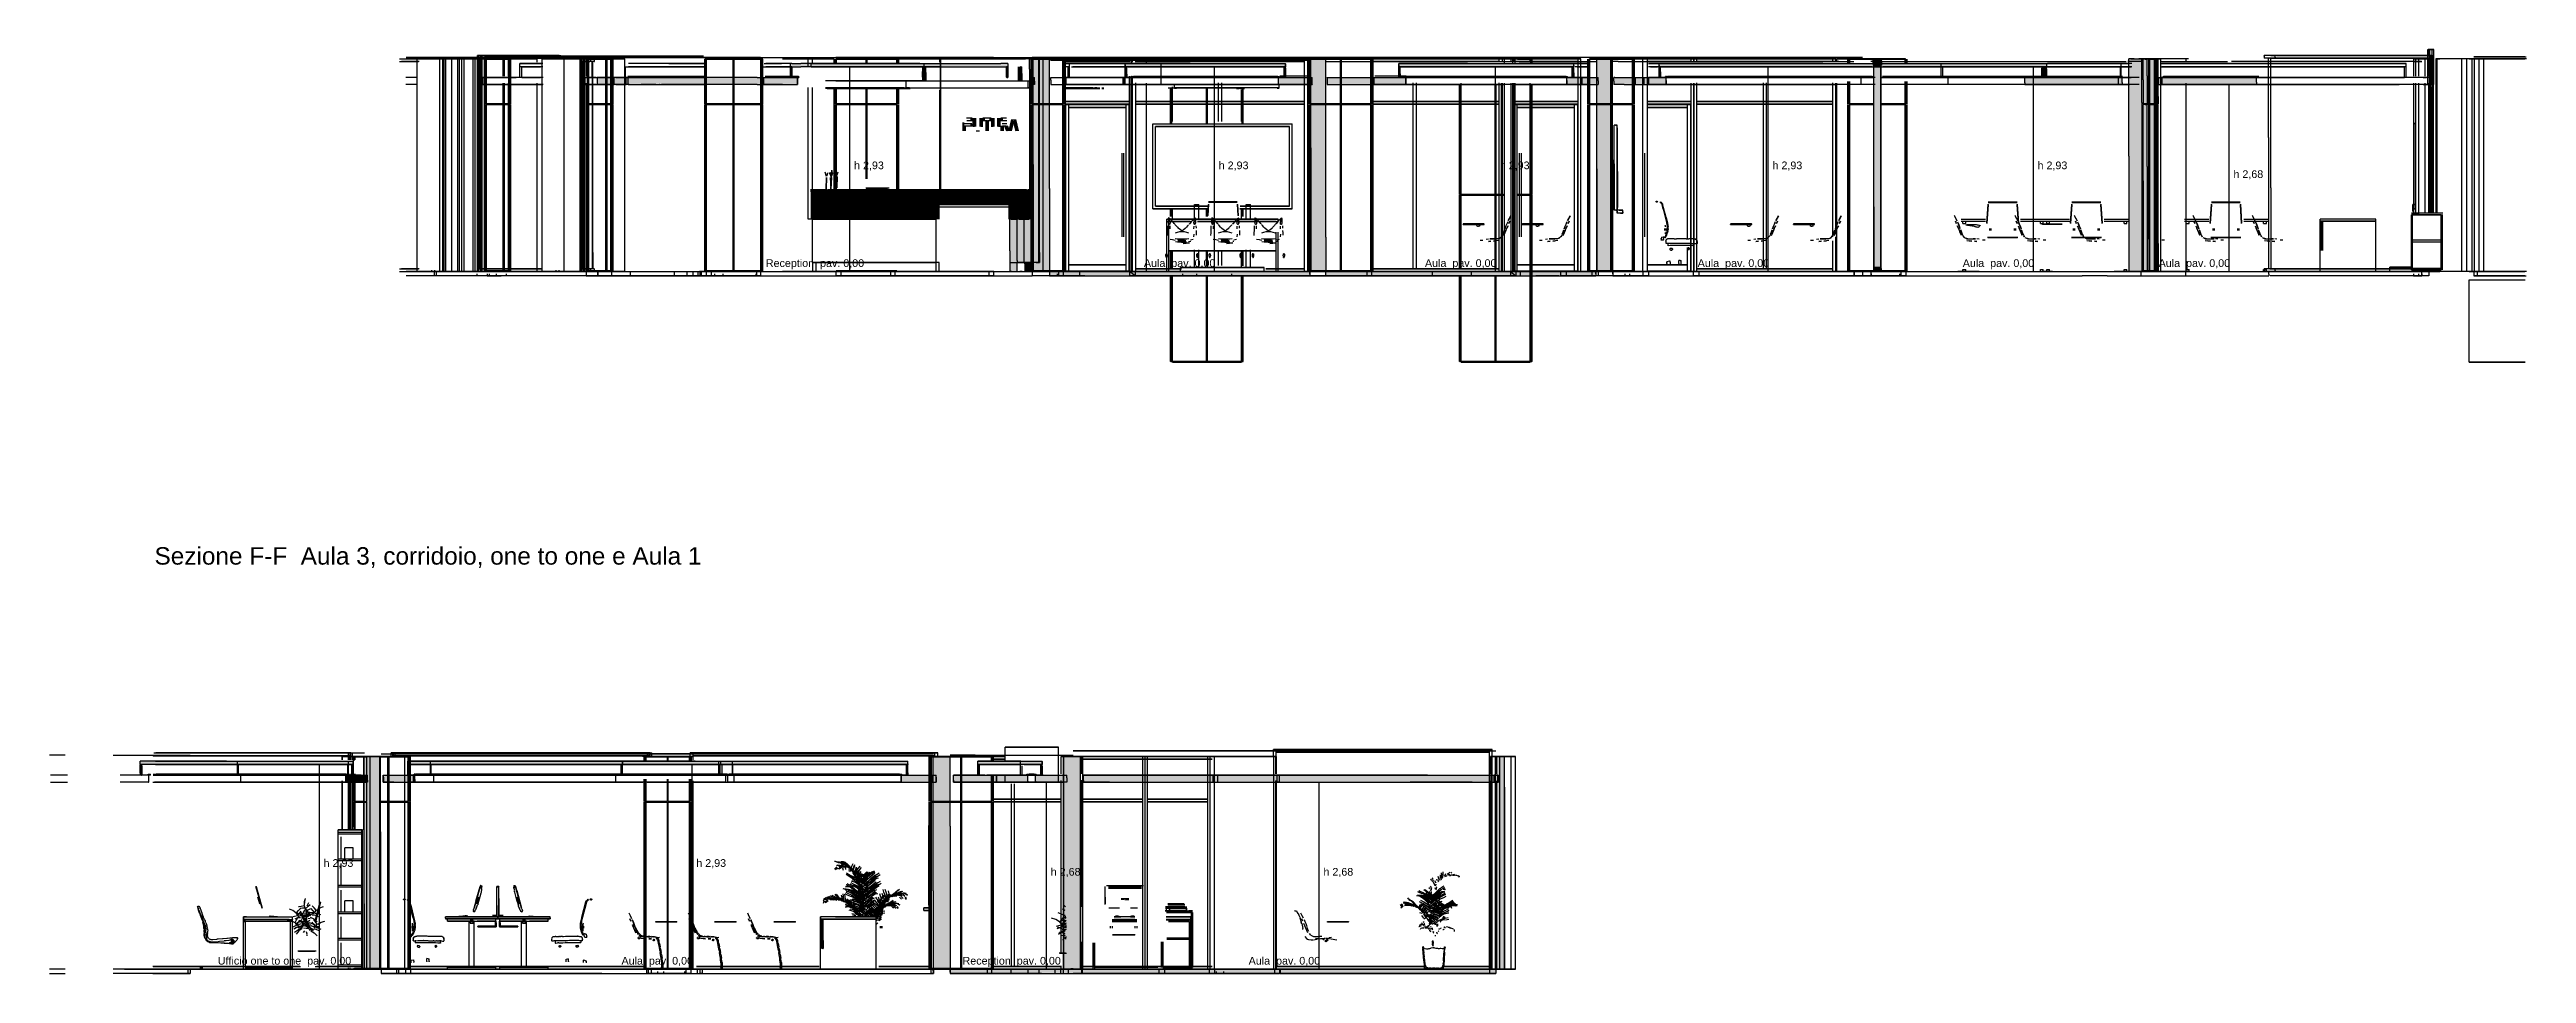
# Model space of a CAD drawing. Header units: millimetres. Extents: x -8253 to 34045, y -61360 to 6063.
# Drawn here: x -1505 to 34008, y -50060 to -36817 of the extents above; entities that cross this region are included whole.
import ezdxf
from ezdxf.enums import TextEntityAlignment as Align

# ---------------------------------------------------------------- set-up
doc = ezdxf.new("R2010")
doc.units = ezdxf.units.MM
for name, color, linetype in [('S-QUOTE', 40, 'Continuous'), ('S-TAGLIO-ALTRO', 8, 'Continuous'), ('S-TAGLIO-ARR', 9, 'Continuous'), ('S-TAGLIO-CS', 9, 'Continuous'), ('S-TAGLIO-MURO', 7, 'Continuous'), ('S-TAGLIO-NUOVO', 40, 'Continuous'), ('S-TAGLIO-PAV', 33, 'Continuous'), ('S-TAGLIO-PIL', 8, 'Continuous'), ('S-TAGLIO-SOFF', 8, 'Continuous'), ('S-TAGLIO-VETRO', 5, 'Continuous'), ('S-TESTI', 7, 'Continuous'), ('S-VISTA', 8, 'Continuous'), ('S-VISTA-ARREDI', 9, 'Continuous')]:
    doc.layers.add(name, color=color, linetype=linetype)
doc.styles.add('VISIO', font='arial.ttf')

msp = doc.modelspace()

# ---------------------------------------------------------------- texts
at = {"layer": 'S-QUOTE', "style": 'VISIO'}
for s, p in [('h 2,93', (10030, -38532)), ('h 2,93', (15258, -38532)), ('h 2,93', (19288, -38532)), ('h 2,93', (23198, -38532)), ('h 2,93', (26998, -38532)), ('h 2,68', (29807, -38658)), ('h 2,93', (2424, -48532)), ('h 2,93', (7768, -48532)), ('h 2,68', (12850, -48658)), ('h 2,68', (16760, -48658))]:
    msp.add_text(s, height=110, dxfattribs=at).set_placement(p)
at = {"layer": 'S-TESTI', "style": 'VISIO'}
for s, p in [('Reception  pav. 0,00', (9470, -39878)), ('Aula  pav. 0,00', (14698, -39878)), ('Aula  pav. 0,00', (18728, -39878)), ('Aula  pav. 0,00', (22638, -39878)), ('Aula  pav. 0,00', (26438, -39878)), ('Aula  pav. 0,00', (29247, -39878)), ('Ufficio one to one  pav. 0,00', (1864, -49878)), ('Aula  pav. 0,00', (7208, -49878)), ('Reception  pav. 0,00', (12290, -49878)), ('Aula  pav. 0,00', (16200, -49878))]:
    msp.add_text(s, height=110, dxfattribs=at).set_placement(p, align=Align.MIDDLE_CENTER)
msp.add_text('Sezione F-F  Aula 3, corridoio, one to one e Aula 1', height=250, dxfattribs=at).set_placement((0, -44200))

# ---------------------------------------------------------------- hatches: boundary and pattern name
at = {"layer": 'S-TAGLIO-ALTRO'}
for points in [[(12686, -39724), (12686, -39870), (12640, -39870), (12590, -39870), (12550, -39870), (12480, -39870), (12476, -39870), (12474, -39870), (12468, -39870), (12366, -39870), (12366, -39838), (12366, -39250), (12368, -39250), (12468, -39250), (12474, -39250), (12524, -39250), (12538, -39250), (12538, -38872), (12538, -38846), (12540, -38846), (12544, -38846), (12548, -38846), (12560, -38846), (12562, -38846), (12562, -38828), (12558, -38828), (12548, -38828), (12548, -37100), (12548, -36950), (12688, -36950), (12688, -38498), (12688, -39380), (12688, -39390), (12688, -39578), (12686, -39724)], [(24682, -37040), (24644, -37040), (24644, -37010), (24644, -36950), (24724, -36950), (24764, -36950), (24764, -36980), (24764, -37040), (24682, -37040)], [(24652, -37050), (24722, -37050), (24752, -37050), (24752, -37966), (24752, -39940), (24722, -39940), (24652, -39940), (24652, -39072), (24652, -37050)], [(12346, -38846), (12344, -38846), (12344, -38828), (12346, -38828), (12348, -38828), (12420, -38828), (12470, -38828), (12530, -38828), (12538, -38828), (12538, -38844), (12538, -38846), (12524, -38846), (12514, -38846), (12468, -38846), (12424, -38846), (12366, -38846), (12352, -38846), (12346, -38846)], [(12364, -39070), (12354, -39070), (12354, -38848), (12356, -38848), (12366, -38848), (12366, -38858), (12366, -39070), (12364, -39070)], [(12368, -38848), (12366, -38848), (12366, -38846), (12424, -38846), (12468, -38846), (12514, -38846), (12524, -38846), (12538, -38846), (12538, -38872), (12538, -39250), (12524, -39250), (12474, -39250), (12468, -39250), (12368, -39250), (12368, -38854), (12368, -38848)], [(12366, -38848), (12368, -38848), (12368, -38854), (12368, -39250), (12366, -39250), (12366, -39080), (12366, -39070), (12366, -38858), (12366, -38848)], [(12288, -40000), (12264, -40000), (12264, -39700), (12264, -39070), (12288, -39070), (12352, -39070), (12354, -39070), (12364, -39070), (12366, -39070), (12366, -39080), (12366, -39250), (12366, -39838), (12366, -39870), (12366, -39994), (12366, -40000), (12364, -40000), (12352, -40000), (12288, -40000)], [(12480, -39890), (12480, -39870), (12550, -39870), (12590, -39870), (12590, -39944), (12590, -40000), (12546, -40000), (12480, -40000), (12480, -39890)], [(24684, -39988), (24652, -39988), (24652, -39974), (24652, -39940), (24722, -39940), (24752, -39940), (24752, -39988), (24684, -39988)], [(11164, -50000), (11164, -48874), (11164, -46950), (11320, -46950), (11410, -46950), (11410, -47946), (11410, -50000), (11246, -50000), (11164, -50000)]]:
    msp.add_hatch(color=8, dxfattribs=at).paths.add_polyline_path(points)
at = {"layer": 'S-TAGLIO-CS'}
for points in [[(7188, -37316), (6976, -37316), (6962, -37316), (6872, -37316), (6804, -37316), (6350, -37316), (6350, -37226), (6350, -37216), (6804, -37216), (6872, -37216), (6962, -37216), (6976, -37216), (7188, -37216), (7400, -37216), (8642, -37216), (9004, -37216), (9118, -37216), (9120, -37216), (9138, -37216), (9208, -37216), (9212, -37216), (9218, -37216), (9218, -37230), (9218, -37316), (9120, -37316), (9004, -37316), (8642, -37316), (7400, -37316), (7188, -37316)], [(10974, -37068), (9270, -37068), (9240, -37068), (9138, -37068), (9136, -37068), (9128, -37068), (9118, -37068), (9118, -37062), (9118, -37016), (9138, -37016), (9240, -37016), (9270, -37016), (10974, -37016), (11662, -37016), (11742, -37016), (12132, -37016), (12236, -37016), (12236, -37018), (12236, -37068), (12216, -37068), (12132, -37068), (11742, -37068), (11662, -37068), (11058, -37068), (11048, -37068), (11034, -37068), (11022, -37068), (11014, -37068), (10974, -37068)], [(9118, -37068), (9128, -37068), (9136, -37068), (9138, -37068), (9138, -37080), (9138, -37216), (9120, -37216), (9118, -37216), (9118, -37204), (9118, -37068)], [(11014, -37068), (11022, -37068), (11034, -37068), (11048, -37068), (11058, -37068), (11058, -37144), (11058, -37268), (11048, -37268), (11034, -37268), (11024, -37268), (11022, -37268), (11020, -37268), (11014, -37268), (11014, -37128), (11014, -37068)], [(12216, -37068), (12236, -37068), (12236, -37072), (12236, -37216), (12218, -37216), (12216, -37216), (12216, -37212), (12216, -37206), (12216, -37082), (12216, -37068)], [(12418, -37268), (12416, -37268), (12416, -37104), (12416, -37068), (12418, -37068), (12436, -37068), (12436, -37226), (12436, -37268), (12432, -37268), (12418, -37268)], [(12616, -37316), (12598, -37316), (12586, -37316), (12586, -37254), (12586, -37216), (12598, -37216), (12616, -37216), (12616, -37272), (12616, -37316)], [(14258, -37068), (13938, -37068), (13924, -37068), (13918, -37068), (13918, -37034), (13918, -37016), (14850, -37016), (15156, -37016), (16216, -37016), (16216, -37020), (16216, -37068), (16206, -37068), (16204, -37068), (16196, -37068), (15156, -37068), (14258, -37068)], [(13924, -37068), (13938, -37068), (13938, -37166), (13938, -37216), (13932, -37216), (13918, -37216), (13918, -37118), (13918, -37068), (13924, -37068)], [(16136, -37316), (16116, -37316), (16116, -37310), (16116, -37216), (16128, -37216), (16144, -37216), (16152, -37216), (16196, -37216), (16198, -37216), (16208, -37216), (16216, -37216), (16416, -37216), (16450, -37216), (16550, -37216), (16568, -37216), (16598, -37216), (16598, -37310), (16598, -37316), (16568, -37316), (16550, -37316), (16450, -37316), (16416, -37316), (16360, -37316), (16136, -37316)], [(16196, -37068), (16204, -37068), (16206, -37068), (16216, -37068), (16216, -37078), (16216, -37216), (16208, -37216), (16198, -37216), (16196, -37216), (16196, -37212), (16196, -37206), (16196, -37202), (16196, -37082), (16196, -37068)], [(16814, -37316), (16812, -37316), (16812, -37224), (16812, -37216), (16814, -37216), (17446, -37216), (17452, -37216), (17458, -37216), (17460, -37216), (17470, -37216), (17526, -37216), (17620, -37216), (17840, -37216), (17852, -37216), (17860, -37216), (17928, -37216), (17940, -37216), (17940, -37226), (17940, -37316), (17526, -37316), (17470, -37316), (17460, -37316), (17458, -37316), (17452, -37316), (17446, -37316), (16814, -37316)], [(19444, -37068), (17860, -37068), (17846, -37068), (17840, -37068), (17840, -37036), (17840, -37016), (18826, -37016), (20258, -37016), (20348, -37016), (20348, -37046), (20348, -37068), (20336, -37068), (20328, -37068), (20258, -37068), (19444, -37068)], [(17846, -37068), (17860, -37068), (17860, -37082), (17860, -37164), (17860, -37166), (17860, -37212), (17860, -37216), (17852, -37216), (17840, -37216), (17840, -37122), (17840, -37068), (17846, -37068)], [(20338, -37316), (20248, -37316), (20248, -37260), (20248, -37216), (20258, -37216), (20328, -37216), (20340, -37216), (20348, -37216), (20424, -37216), (20576, -37216), (20630, -37216), (20632, -37216), (20692, -37216), (20698, -37216), (20698, -37264), (20698, -37316), (20692, -37316), (20632, -37316), (20630, -37316), (20576, -37316), (20338, -37316)], [(20328, -37068), (20336, -37068), (20348, -37068), (20348, -37152), (20348, -37216), (20340, -37216), (20328, -37216), (20328, -37132), (20328, -37068)], [(21068, -37316), (20924, -37316), (20924, -37270), (20924, -37216), (20936, -37216), (21090, -37216), (21160, -37216), (21498, -37216), (21504, -37216), (21550, -37216), (21572, -37216), (21578, -37216), (21582, -37216), (21592, -37216), (21662, -37216), (21672, -37216), (21672, -37262), (21672, -37316), (21578, -37316), (21550, -37316), (21504, -37316), (21498, -37316), (21160, -37316), (21090, -37316), (21074, -37316), (21068, -37316)], [(23456, -37068), (21592, -37068), (21582, -37068), (21572, -37068), (21572, -37044), (21572, -37016), (27128, -37016), (27128, -37026), (27128, -37068), (27118, -37068), (27066, -37068), (23456, -37068)], [(21582, -37068), (21592, -37068), (21592, -37136), (21592, -37216), (21582, -37216), (21578, -37216), (21572, -37216), (21572, -37148), (21572, -37068), (21582, -37068)], [(26850, -37216), (26830, -37216), (26818, -37216), (26758, -37216), (26758, -37214), (26758, -37204), (26830, -37204), (26850, -37204), (26850, -37208), (26850, -37216)], [(27182, -37316), (26818, -37316), (26818, -37296), (26818, -37216), (26830, -37216), (26850, -37216), (27066, -37216), (27118, -37216), (27128, -37216), (27182, -37216), (27232, -37216), (27500, -37216), (28022, -37216), (28062, -37216), (28210, -37216), (28210, -37290), (28210, -37316), (28062, -37316), (28022, -37316), (27500, -37316), (27232, -37316), (27182, -37316)], [(27066, -37068), (27118, -37068), (27128, -37068), (27128, -37092), (27128, -37216), (27118, -37216), (27066, -37216), (27066, -37192), (27066, -37068)], [(29516, -37316), (28800, -37316), (28760, -37316), (28760, -37230), (28760, -37216), (28800, -37216), (29516, -37216), (29962, -37216), (30138, -37216), (30138, -37284), (30138, -37316), (29962, -37316), (29516, -37316)], [(2850, -47068), (2838, -47068), (2830, -47068), (1032, -47068), (-100, -47068), (-158, -47068), (-184, -47068), (-188, -47068), (-208, -47068), (-208, -47058), (-208, -47016), (-158, -47016), (-100, -47016), (1032, -47016), (2850, -47016), (2850, -47048), (2850, -47068)], [(-188, -47068), (-184, -47068), (-184, -47084), (-184, -47216), (-188, -47216), (-208, -47216), (-208, -47188), (-208, -47068), (-188, -47068)], [(3052, -47316), (2962, -47316), (2888, -47316), (2750, -47316), (2750, -47252), (2750, -47216), (2760, -47216), (2830, -47216), (2842, -47216), (2850, -47216), (2888, -47216), (2962, -47216), (3052, -47216), (3052, -47288), (3052, -47316)], [(2838, -47068), (2850, -47068), (2850, -47158), (2850, -47216), (2842, -47216), (2830, -47216), (2830, -47124), (2830, -47068), (2838, -47068)], [(3432, -47316), (3284, -47316), (3284, -47246), (3284, -47216), (3432, -47216), (3536, -47216), (3634, -47216), (3646, -47216), (3654, -47216), (3724, -47216), (3734, -47216), (3734, -47280), (3734, -47316), (3536, -47316), (3432, -47316)], [(10804, -47068), (10788, -47068), (10784, -47068), (7754, -47068), (3654, -47068), (3642, -47068), (3634, -47068), (3634, -47038), (3634, -47016), (7754, -47016), (10804, -47016), (10804, -47056), (10804, -47068)], [(3642, -47068), (3654, -47068), (3654, -47154), (3654, -47216), (3646, -47216), (3634, -47216), (3634, -47130), (3634, -47068), (3642, -47068)], [(10718, -47316), (10704, -47316), (10704, -47220), (10704, -47216), (10708, -47216), (10712, -47216), (10718, -47216), (10750, -47216), (10756, -47216), (10784, -47216), (10798, -47216), (10804, -47216), (11208, -47216), (11208, -47248), (11208, -47316), (10756, -47316), (10750, -47316), (10718, -47316)], [(10788, -47068), (10804, -47068), (10804, -47184), (10804, -47216), (10798, -47216), (10784, -47216), (10784, -47100), (10784, -47068), (10788, -47068)], [(12518, -47316), (12440, -47316), (12332, -47316), (11826, -47316), (11454, -47316), (11454, -47290), (11454, -47216), (11804, -47216), (11824, -47216), (11906, -47216), (11934, -47216), (12440, -47216), (12508, -47216), (12512, -47216), (12518, -47216), (12518, -47302), (12518, -47316)], [(12708, -47068), (12468, -47068), (12420, -47068), (11824, -47068), (11810, -47068), (11808, -47068), (11804, -47068), (11804, -47066), (11804, -47016), (12404, -47016), (12408, -47016), (12420, -47016), (12728, -47016), (12728, -47024), (12728, -47068), (12712, -47068), (12708, -47068)], [(11810, -47068), (11824, -47068), (11824, -47216), (11804, -47216), (11804, -47214), (11804, -47068), (11808, -47068), (11810, -47068)], [(13080, -47316), (12740, -47316), (12628, -47316), (12628, -47304), (12628, -47216), (12640, -47216), (12708, -47216), (12712, -47216), (12728, -47216), (12740, -47216), (13080, -47216), (13080, -47256), (13080, -47316)], [(12708, -47068), (12712, -47068), (12728, -47068), (12728, -47090), (12728, -47216), (12712, -47216), (12708, -47216), (12708, -47212), (12708, -47196), (12708, -47194), (12708, -47082), (12708, -47068)], [(18892, -47316), (18250, -47316), (18198, -47316), (18004, -47316), (14106, -47316), (14050, -47316), (14034, -47316), (13690, -47316), (13320, -47316), (13320, -47292), (13320, -47216), (13690, -47216), (14034, -47216), (14050, -47216), (14106, -47216), (14300, -47216), (18198, -47216), (18250, -47216), (18892, -47216), (19268, -47216), (19268, -47230), (19268, -47316), (18892, -47316)]]:
    msp.add_hatch(color=9, dxfattribs=at).paths.add_polyline_path(points)
at = {"layer": 'S-TAGLIO-MURO'}
for points in [[(12650, -40000), (12598, -40000), (12598, -38464), (12598, -36950), (12650, -36950), (12730, -36950), (12772, -36950), (12806, -36950), (12834, -36950), (12834, -38808), (12834, -40000), (12806, -40000), (12772, -40000), (12730, -40000), (12650, -40000)], [(28384, -40000), (28310, -40000), (28310, -38348), (28310, -36950), (28384, -36950), (28492, -36950), (28492, -37578), (28492, -40000), (28384, -40000)], [(19356, -50000), (19242, -50000), (19224, -50000), (19224, -49590), (19224, -46950), (19242, -46950), (19356, -46950), (19356, -47392), (19356, -50000)]]:
    msp.add_hatch(color=7, dxfattribs=at).paths.add_polyline_path(points)
at = {"layer": 'S-TAGLIO-NUOVO'}
for points in [[(16580, -36950), (16672, -36950), (16796, -36950), (16796, -39506), (16796, -40000), (16672, -40000), (16608, -40000), (16580, -40000), (16580, -39598), (16580, -38226), (16580, -36950)], [(20788, -40000), (20680, -40000), (20680, -38526), (20680, -36950), (20798, -36950), (20904, -36950), (20904, -38400), (20904, -40000), (20788, -40000)], [(3008, -49060), (3008, -46950), (3078, -46950), (3238, -46950), (3240, -46950), (3240, -48032), (3240, -50000), (3238, -50000), (3080, -50000), (3008, -50000), (3008, -49060)], [(13276, -50000), (13260, -50000), (13098, -50000), (13036, -50000), (13036, -49206), (13036, -47140), (13036, -46950), (13050, -46950), (13212, -46950), (13276, -46950), (13276, -47744), (13276, -49810), (13276, -50000)]]:
    msp.add_hatch(color=40, dxfattribs=at).paths.add_polyline_path(points)
at = {"layer": 'S-TAGLIO-PAV'}
for points in [[(6608, -40000), (6354, -40000), (6354, -39998), (6608, -39998), (6608, -40000)], [(7812, -40000), (6612, -40000), (6612, -39998), (6670, -39998), (7570, -39998), (7812, -39998), (7812, -40000)], [(7918, -40000), (7910, -40000), (7816, -40000), (7816, -39998), (8116, -39998), (9016, -39998), (9016, -40000), (8988, -40000), (8626, -40000), (8604, -40000), (8592, -40000), (8012, -40000), (7980, -40000), (7918, -40000)], [(9108, -40000), (9018, -40000), (9018, -39998), (9320, -39998), (10218, -39998), (10218, -40000), (9538, -40000), (9108, -40000)], [(11122, -40000), (10220, -40000), (10220, -39998), (10522, -39998), (11420, -39998), (11420, -40000), (11142, -40000), (11122, -40000)], [(13320, -40000), (13176, -40000), (13158, -40000), (13108, -40000), (13080, -40000), (13046, -40000), (13038, -40000), (12974, -40000), (12856, -40000), (12830, -40000), (12830, -39998), (13080, -39998), (13100, -39998), (13828, -39998), (13828, -40000), (13772, -40000), (13740, -40000), (13324, -40000), (13320, -40000)], [(16418, -40060), (14890, -40060), (14864, -40060), (14862, -40060), (13852, -40060), (13836, -40060), (13804, -40060), (13772, -40060), (13740, -40060), (13364, -40060), (13316, -40060), (13224, -40060), (13216, -40060), (13180, -40060), (13038, -40060), (12974, -40060), (12948, -40060), (12830, -40060), (12830, -40006), (12830, -40000), (12856, -40000), (12974, -40000), (13038, -40000), (13046, -40000), (13080, -40000), (13108, -40000), (13158, -40000), (13176, -40000), (13320, -40000), (13324, -40000), (13740, -40000), (13772, -40000), (13828, -40000), (13830, -40000), (13836, -40000), (13852, -40000), (14862, -40000), (14864, -40000), (14888, -40000), (15030, -40000), (15032, -40000), (16232, -40000), (16234, -40000), (16236, -40000), (16420, -40000), (16446, -40000), (16564, -40000), (16564, -40036), (16564, -40060), (16446, -40060), (16418, -40060)], [(15030, -40000), (14888, -40000), (14864, -40000), (14862, -40000), (13852, -40000), (13836, -40000), (13830, -40000), (13830, -39998), (14132, -39998), (15030, -39998), (15030, -40000)], [(16232, -40000), (15032, -40000), (15032, -39998), (15334, -39998), (16232, -39998), (16232, -40000)], [(16420, -40000), (16236, -40000), (16236, -39998), (16318, -39998), (16564, -39998), (16564, -40000), (16446, -40000), (16420, -40000)], [(16798, -40000), (16790, -40000), (16790, -39998), (16946, -39998), (17394, -39998), (17406, -39998), (17436, -39998), (17436, -40000), (17366, -40000), (17364, -40000), (17354, -40000), (17350, -40000), (16798, -40000)], [(20136, -40060), (19808, -40060), (19760, -40060), (17734, -40060), (17716, -40060), (17600, -40060), (17366, -40060), (17364, -40060), (17354, -40060), (17350, -40060), (17342, -40060), (16790, -40060), (16790, -40004), (16790, -40000), (16798, -40000), (17350, -40000), (17354, -40000), (17364, -40000), (17366, -40000), (17436, -40000), (17440, -40000), (17614, -40000), (17732, -40000), (18152, -40000), (18184, -40000), (18640, -40000), (18642, -40000), (19710, -40000), (19732, -40000), (19842, -40000), (19844, -40000), (19996, -40000), (20026, -40000), (20034, -40000), (20418, -40000), (20424, -40000), (20432, -40000), (20638, -40000), (20664, -40000), (20664, -40030), (20664, -40060), (20468, -40060), (20250, -40060), (20210, -40060), (20136, -40060)], [(17614, -40000), (17440, -40000), (17440, -39998), (17740, -39998), (18640, -39998), (18640, -40000), (18184, -40000), (18152, -40000), (17732, -40000), (17614, -40000)], [(19710, -40000), (18642, -40000), (18642, -39998), (18944, -39998), (19842, -39998), (19842, -40000), (19732, -40000), (19710, -40000)], [(19996, -40000), (19844, -40000), (19844, -39998), (20052, -39998), (20664, -39998), (20664, -40000), (20638, -40000), (20432, -40000), (20424, -40000), (20418, -40000), (20034, -40000), (20026, -40000), (19996, -40000)], [(21210, -40000), (21048, -40000), (21048, -39998), (21350, -39998), (22248, -39998), (22248, -40000), (21210, -40000)], [(22954, -40000), (22252, -40000), (22252, -39998), (22552, -39998), (23452, -39998), (23452, -40000), (23066, -40000), (23036, -40000), (23014, -40000), (22954, -40000)], [(24526, -40000), (24364, -40000), (24176, -40000), (24162, -40000), (24112, -40000), (23454, -40000), (23454, -39998), (23756, -39998), (24654, -39998), (24654, -40000), (24610, -40000), (24526, -40000)], [(24696, -40000), (24656, -40000), (24656, -39998), (24958, -39998), (25856, -39998), (25856, -40000), (25016, -40000), (24974, -40000), (24890, -40000), (24842, -40000), (24696, -40000)], [(27060, -40000), (25860, -40000), (25860, -39998), (26162, -39998), (27060, -39998), (27060, -40000)], [(28264, -40000), (28096, -40000), (27996, -40000), (27696, -40000), (27542, -40000), (27446, -40000), (27416, -40000), (27064, -40000), (27064, -39998), (27210, -39998), (28108, -39998), (28130, -39998), (28166, -39998), (28264, -39998), (28264, -40000)], [(28558, -40000), (28266, -40000), (28266, -39998), (28492, -39998), (28768, -39998), (28828, -39998), (28978, -39998), (29230, -39998), (29252, -39998), (29466, -39998), (29466, -40000), (28938, -40000), (28892, -40000), (28760, -40000), (28686, -40000), (28570, -40000), (28558, -40000)], [(30316, -40000), (29468, -40000), (29468, -39998), (30316, -39998), (30316, -40000)], [(1426, -50000), (540, -50000), (226, -50000), (226, -49998), (1314, -49998), (1348, -49998), (1426, -49998), (1426, -50000)], [(2628, -50000), (1428, -50000), (1428, -49998), (1928, -49998), (2628, -49998), (2628, -50000)], [(3832, -50000), (3488, -50000), (3050, -50000), (2632, -50000), (2632, -49998), (3532, -49998), (3832, -49998), (3832, -50000)], [(5036, -50000), (3836, -50000), (3836, -49998), (3934, -49998), (5036, -49998), (5036, -50000)], [(6238, -50000), (5038, -50000), (5038, -49998), (5538, -49998), (6238, -49998), (6238, -50000)], [(7440, -50000), (6240, -50000), (6240, -49998), (7142, -49998), (7440, -49998), (7440, -50000)], [(8644, -50000), (7444, -50000), (7444, -49998), (7542, -49998), (8644, -49998), (8644, -50000)], [(9848, -50000), (8648, -50000), (8648, -49998), (9146, -49998), (9848, -49998), (9848, -50000)], [(11050, -50000), (9850, -50000), (9850, -49998), (10750, -49998), (11048, -49998), (11050, -49998), (11050, -50000)], [(11766, -50000), (11410, -50000), (11410, -49998), (11500, -49998), (12200, -49998), (12216, -49998), (12252, -49998), (12252, -50000), (11766, -50000)], [(11410, -50060), (11410, -50040), (11410, -50000), (11766, -50000), (12252, -50000), (12254, -50000), (12256, -50000), (13456, -50000), (13458, -50000), (13460, -50000), (14176, -50000), (14660, -50000), (14662, -50000), (14802, -50000), (15460, -50000), (15862, -50000), (15864, -50000), (16360, -50000), (16472, -50000), (17064, -50000), (17066, -50000), (17068, -50000), (18268, -50000), (18270, -50000), (18272, -50000), (19230, -50000), (19230, -50008), (19230, -50060), (16472, -50060), (16360, -50060), (15582, -50060), (14856, -50060), (13860, -50060), (13668, -50060), (13432, -50060), (13170, -50060), (12926, -50060), (12854, -50060), (12716, -50060), (11410, -50060)], [(13456, -50000), (12256, -50000), (12256, -49998), (12756, -49998), (13456, -49998), (13456, -50000)], [(14176, -50000), (13460, -50000), (13460, -49998), (14360, -49998), (14660, -49998), (14660, -50000), (14176, -50000)], [(14802, -50000), (14662, -50000), (14662, -49998), (14716, -49998), (14738, -49998), (14776, -49998), (14914, -49998), (15862, -49998), (15862, -50000), (15460, -50000), (14802, -50000)], [(17064, -50000), (16472, -50000), (16360, -50000), (15864, -50000), (15864, -49998), (15976, -49998), (16488, -49998), (16568, -49998), (17064, -49998), (17064, -50000)], [(18268, -50000), (17068, -50000), (17068, -49998), (17968, -49998), (18268, -49998), (18268, -50000)], [(19230, -50000), (18272, -50000), (18272, -49998), (18392, -49998), (18420, -49998), (19230, -49998), (19230, -50000)]]:
    msp.add_hatch(color=33, dxfattribs=at).paths.add_polyline_path(points)
at = {"layer": 'S-TAGLIO-PIL'}
for points in [[(28540, -37596), (28512, -37596), (28512, -37250), (28512, -36956), (28540, -36956), (28570, -36956), (28570, -37196), (28570, -37596), (28540, -37596)], [(28674, -40000), (28592, -40000), (28592, -39534), (28592, -36950), (28674, -36950), (28700, -36950), (28700, -39862), (28700, -40000), (28674, -40000)], [(28720, -37596), (28708, -37596), (28708, -37056), (28708, -36956), (28720, -36956), (28724, -36956), (28726, -36956), (28726, -37492), (28726, -37596), (28724, -37596), (28720, -37596)], [(28540, -39990), (28512, -39990), (28512, -38700), (28512, -37604), (28540, -37604), (28570, -37604), (28570, -38496), (28570, -39990), (28540, -39990)], [(28720, -39990), (28708, -39990), (28708, -37976), (28708, -37604), (28720, -37604), (28724, -37604), (28726, -37604), (28726, -39596), (28726, -39990), (28724, -39990), (28720, -39990)]]:
    msp.add_hatch(color=8, dxfattribs=at).paths.add_polyline_path(points)

# ---------------------------------------------------------------- linework, layer by layer
at = {"layer": 'S-QUOTE'}
for p, q in [((9970, -39998), (9970, -37067)), ((15198, -39998), (15198, -37067)), ((19228, -39998), (19228, -37067)), ((23138, -39998), (23138, -37067)), ((26938, -39998), (26938, -37067)), ((29747, -39998), (29747, -37317)), ((2364, -49998), (2364, -47067)), ((7708, -49998), (7708, -47067)), ((12790, -49998), (12790, -47317)), ((16700, -49998), (16700, -47317))]:
    msp.add_line(p, q, dxfattribs=at)
at = {"layer": 'S-TAGLIO-ALTRO'}
for p, q in [((12542, -36950), (12687, -36950)), ((12547, -37100), (12547, -36950)), ((12547, -37100), (12547, -39250)), ((12687, -38498), (12687, -36950)), ((24724, -36950), (24643, -36950)), ((24643, -37010), (24643, -36950)), ((24643, -37010), (24643, -37040)), ((24682, -37040), (24643, -37040)), ((24722, -37050), (24653, -37050)), ((24653, -39073), (24653, -37050)), ((24682, -37040), (24763, -37040)), ((24722, -37050), (24753, -37050)), ((24724, -36950), (24763, -36950)), ((24753, -37965), (24753, -37050)), ((24763, -36980), (24763, -36950)), ((24763, -36980), (24763, -37040)), ((24753, -37965), (24753, -39988)), ((12687, -39380), (12687, -38498)), ((12345, -38827), (12347, -38827)), ((12345, -38845), (12345, -38827)), ((12345, -38845), (12345, -38846)), ((12345, -38846), (12345, -38846)), ((12345, -38846), (12352, -38846)), ((12347, -38827), (12348, -38827)), ((12348, -38827), (12420, -38827)), ((12352, -38846), (12366, -38846)), ((12355, -39079), (12355, -38847)), ((12356, -38847), (12355, -38847)), ((12368, -38847), (12356, -38847)), ((12366, -38846), (12367, -38846)), ((12367, -38857), (12367, -38846)), ((12424, -38846), (12367, -38846)), ((12367, -38857), (12367, -39070)), ((12369, -38854), (12369, -38847)), ((12369, -38854), (12369, -39250)), ((12420, -38827), (12471, -38827)), ((12424, -38846), (12468, -38846)), ((12468, -38846), (12513, -38846)), ((12471, -38827), (12530, -38827)), ((12513, -38846), (12523, -38846)), ((12523, -38846), (12538, -38846)), ((12530, -38827), (12540, -38827)), ((12538, -38845), (12538, -38827)), ((12538, -38845), (12538, -38846)), ((12538, -38873), (12538, -38846)), ((12539, -38846), (12538, -38846)), ((12538, -38873), (12538, -39250)), ((12539, -38846), (12545, -38846)), ((12540, -38827), (12558, -38827)), ((12545, -38846), (12561, -38846)), ((12558, -38827), (12561, -38827)), ((12561, -38845), (12561, -38827)), ((12561, -38845), (12561, -38846)), ((12561, -38846), (12561, -38846)), ((12263, -39700), (12263, -39070)), ((12263, -39070), (12287, -39070)), ((12287, -39070), (12352, -39070)), ((12352, -39070), (12363, -39070)), ((12355, -39079), (12355, -39250)), ((12363, -39070), (12367, -39070)), ((12367, -39079), (12367, -39070)), ((12367, -39079), (12367, -39250)), ((12367, -39839), (12367, -39250)), ((12467, -39250), (12367, -39250)), ((12467, -39250), (12474, -39250)), ((12474, -39250), (12523, -39250)), ((12523, -39250), (12538, -39250)), ((12538, -39250), (12542, -39250)), ((12687, -39389), (12687, -39380)), ((12687, -39579), (12687, -39389)), ((24653, -39073), (24653, -39988)), ((12263, -39700), (12263, -40000)), ((12687, -39724), (12687, -39579)), ((12687, -39724), (12687, -39870)), ((12287, -40000), (12263, -40000)), ((12287, -40000), (12352, -40000)), ((12352, -40000), (12363, -40000)), ((12363, -40000), (12367, -40000)), ((12367, -39839), (12367, -39870)), ((12367, -39993), (12367, -39870)), ((12467, -39870), (12367, -39870)), ((12367, -39993), (12367, -40000)), ((12467, -39870), (12474, -39870)), ((12474, -39870), (12477, -39870)), ((12477, -39870), (12480, -39870)), ((12480, -39889), (12480, -39870)), ((12550, -39870), (12480, -39870)), ((12480, -39889), (12480, -40000)), ((12545, -40000), (12480, -40000)), ((12545, -40000), (12590, -40000)), ((12550, -39870), (12589, -39870)), ((12590, -39944), (12589, -39870)), ((12640, -39870), (12589, -39870)), ((12590, -39944), (12590, -40000)), ((12640, -39870), (12687, -39870)), ((24723, -39940), (24651, -39940)), ((24651, -39973), (24651, -39940)), ((24651, -39973), (24651, -39988)), ((24683, -39988), (24651, -39988)), ((24684, -39988), (24653, -39988)), ((24683, -39988), (24755, -39988)), ((24684, -39988), (24753, -39988)), ((24723, -39940), (24755, -39940)), ((24755, -39955), (24755, -39940)), ((24755, -39955), (24755, -39988)), ((11165, -48874), (11165, -46950)), ((11320, -46950), (11165, -46950)), ((11320, -46950), (11410, -46950)), ((11410, -47947), (11410, -46950)), ((11410, -47947), (11410, -50000)), ((11165, -48874), (11165, -50000)), ((11245, -50000), (11165, -50000)), ((11245, -50000), (11410, -50000))]:
    msp.add_line(p, q, dxfattribs=at)
at = {"layer": 'S-TAGLIO-ARR'}
for p, q in [((20948, -37900), (20930, -37900)), ((20930, -38454), (20930, -37900)), ((20948, -37900), (20970, -37900)), ((20970, -38566), (20970, -37900)), ((20974, -37940), (20970, -37940)), ((20970, -38456), (20970, -37940)), ((20974, -37940), (20978, -37940)), ((20978, -38564), (20978, -37940)), ((20930, -38454), (20930, -39120)), ((20970, -38456), (20970, -39080)), ((20970, -38566), (20970, -39120)), ((20978, -38564), (20978, -39080)), ((21529, -38999), (21530, -38991)), ((21529, -39002), (21529, -38999)), ((21531, -39002), (21529, -39002)), ((21532, -39002), (21531, -39002)), ((21532, -38992), (21534, -38992)), ((21534, -39003), (21532, -39002)), ((21534, -38992), (21535, -38992)), ((21536, -39003), (21534, -39003)), ((21538, -38993), (21535, -38992)), ((21539, -39003), (21536, -39003)), ((21536, -39003), (21536, -39003)), ((21538, -38993), (21540, -38993)), ((21542, -39004), (21539, -39003)), ((21540, -38993), (21542, -38993)), ((21544, -38994), (21542, -38993)), ((21543, -39004), (21542, -39004)), ((21546, -39001), (21543, -39003)), ((21545, -39004), (21543, -39004)), ((21544, -38994), (21546, -38995)), ((21546, -38995), (21547, -38995)), ((21551, -38999), (21546, -39001)), ((21547, -38995), (21550, -38995)), ((21550, -38995), (21551, -38995)), ((21551, -38995), (21553, -38996)), ((21555, -38996), (21551, -38999)), ((21553, -38996), (21555, -38996)), ((21591, -39003), (21588, -39009)), ((21589, -39010), (21588, -39009)), ((21589, -39010), (21592, -39011)), ((21591, -39003), (21592, -39001)), ((21593, -39002), (21592, -39001)), ((21593, -39012), (21592, -39011)), ((21593, -39002), (21596, -39003)), ((21593, -39012), (21594, -39013)), ((21595, -39013), (21594, -39013)), ((21595, -39013), (21597, -39014)), ((21597, -39004), (21596, -39003)), ((21597, -39004), (21599, -39005)), ((21598, -39015), (21597, -39014)), ((21598, -39015), (21600, -39016)), ((21600, -39006), (21599, -39005)), ((21600, -39006), (21603, -39007)), ((21601, -39017), (21600, -39016)), ((21601, -39017), (21602, -39019)), ((21603, -39020), (21602, -39019)), ((21604, -39008), (21603, -39007)), ((21603, -39020), (21605, -39021)), ((21604, -39008), (21606, -39009)), ((21606, -39022), (21605, -39021)), ((21607, -39010), (21606, -39009)), ((21606, -39022), (21607, -39023)), ((21607, -39010), (21609, -39012)), ((21608, -39024), (21607, -39023)), ((21608, -39024), (21609, -39026)), ((21610, -39014), (21609, -39012)), ((21610, -39027), (21609, -39026)), ((21610, -39014), (21611, -39015)), ((21610, -39027), (21611, -39029)), ((21613, -39017), (21611, -39015)), ((21611, -39030), (21611, -39029)), ((21611, -39030), (21612, -39032)), ((21613, -39033), (21612, -39032)), ((21613, -39017), (21614, -39018)), ((21613, -39033), (21614, -39035)), ((21615, -39020), (21614, -39018)), ((21614, -39036), (21614, -39035)), ((21614, -39036), (21615, -39038)), ((21615, -39020), (21616, -39021)), ((21632, -39107), (21615, -39038)), ((21618, -39023), (21616, -39021)), ((21618, -39023), (21619, -39024)), ((21620, -39027), (21619, -39024)), ((21620, -39027), (21620, -39028)), ((21621, -39030), (21620, -39028)), ((21621, -39030), (21622, -39031)), ((21623, -39034), (21622, -39031)), ((21623, -39034), (21623, -39035)), ((21672, -39226), (21623, -39035)), ((14534, -39296), (14533, -39304)), ((14535, -39285), (14534, -39291)), ((14534, -39291), (14534, -39296)), ((14536, -39267), (14535, -39277)), ((14535, -39277), (14535, -39280)), ((14535, -39280), (14535, -39285)), ((14537, -39252), (14536, -39256)), ((14536, -39256), (14536, -39259)), ((14536, -39259), (14536, -39266)), ((14536, -39266), (14536, -39267)), ((14538, -39238), (14537, -39243)), ((14537, -39243), (14537, -39245)), ((14537, -39245), (14537, -39247)), ((14537, -39247), (14537, -39252)), ((14540, -39229), (14538, -39236)), ((14538, -39236), (14538, -39238)), ((14540, -39228), (14540, -39229)), ((14541, -39228), (14540, -39228)), ((14541, -39229), (14541, -39228)), ((14542, -39229), (14541, -39229)), ((14541, -39299), (14542, -39294)), ((14541, -39300), (14541, -39299)), ((14542, -39306), (14541, -39300)), ((14542, -39229), (14543, -39230)), ((14542, -39292), (14543, -39288)), ((14542, -39294), (14542, -39292)), ((14542, -39308), (14542, -39306)), ((14542, -39311), (14542, -39308)), ((14543, -39312), (14542, -39311)), ((14543, -39230), (14550, -39235)), ((14543, -39288), (14544, -39284)), ((14543, -39288), (14543, -39288)), ((14543, -39314), (14543, -39312)), ((14544, -39316), (14543, -39314)), ((14544, -39284), (14545, -39283)), ((14545, -39320), (14544, -39316)), ((14545, -39283), (14546, -39279)), ((14547, -39322), (14545, -39320)), ((14545, -39320), (14545, -39320)), ((14546, -39279), (14547, -39279)), ((14547, -39279), (14548, -39276)), ((14547, -39323), (14547, -39322)), ((14548, -39325), (14547, -39323)), ((14548, -39276), (14550, -39274)), ((14548, -39276), (14548, -39276)), ((14549, -39325), (14548, -39325)), ((14550, -39326), (14549, -39325)), ((14555, -39240), (14550, -39235)), ((14550, -39274), (14551, -39273)), ((14550, -39274), (14550, -39274)), ((14551, -39325), (14550, -39326)), ((14551, -39273), (14552, -39274)), ((14552, -39325), (14551, -39325)), ((14552, -39274), (14552, -39273)), ((14552, -39273), (14553, -39274)), ((14553, -39324), (14552, -39325)), ((14553, -39274), (14554, -39274)), ((14554, -39322), (14553, -39324)), ((14554, -39274), (14554, -39274)), ((14554, -39274), (14556, -39276)), ((14555, -39321), (14554, -39322)), ((14555, -39240), (14555, -39240)), ((14556, -39241), (14555, -39240)), ((14556, -39320), (14555, -39321)), ((14557, -39241), (14556, -39241)), ((14556, -39276), (14556, -39277)), ((14556, -39277), (14557, -39281)), ((14557, -39318), (14556, -39320)), ((14557, -39243), (14557, -39242)), ((14557, -39281), (14558, -39282)), ((14558, -39316), (14557, -39318)), ((14558, -39243), (14558, -39242)), ((14586, -39269), (14558, -39244)), ((14558, -39282), (14559, -39284)), ((14559, -39314), (14558, -39316)), ((14559, -39284), (14559, -39285)), ((14559, -39285), (14560, -39289)), ((14560, -39306), (14559, -39309)), ((14559, -39309), (14559, -39311)), ((14559, -39311), (14559, -39314)), ((14560, -39289), (14560, -39291)), ((14560, -39291), (14560, -39294)), ((14560, -39294), (14560, -39299)), ((14560, -39299), (14560, -39300)), ((14560, -39300), (14560, -39300)), ((14560, -39300), (14560, -39306)), ((14586, -39269), (14594, -39276)), ((14595, -39279), (14594, -39276)), ((14621, -39312), (14595, -39279)), ((14629, -39321), (14621, -39312)), ((14633, -39327), (14635, -39331)), ((14645, -39339), (14635, -39331)), ((14665, -39362), (14645, -39339)), ((14665, -39362), (14677, -39378)), ((14708, -39401), (14677, -39378)), ((14729, -39416), (14708, -39401)), ((14750, -39405), (14729, -39416)), ((14779, -39384), (14750, -39405)), ((14787, -39373), (14779, -39384)), ((14787, -39373), (14794, -39364)), ((14812, -39344), (14794, -39364)), ((14820, -39336), (14812, -39344)), ((14827, -39328), (14820, -39336)), ((14838, -39316), (14834, -39321)), ((14841, -39314), (14838, -39316)), ((14867, -39280), (14841, -39313)), ((14841, -39313), (14841, -39314)), ((14867, -39280), (14875, -39273)), ((14876, -39271), (14875, -39273)), ((14902, -39249), (14876, -39271)), ((14902, -39247), (14902, -39248)), ((14903, -39247), (14902, -39247)), ((14904, -39246), (14903, -39246)), ((14903, -39289), (14904, -39285)), ((14903, -39291), (14903, -39289)), ((14903, -39294), (14903, -39291)), ((14903, -39299), (14903, -39294)), ((14903, -39300), (14903, -39299)), ((14903, -39300), (14903, -39300)), ((14903, -39306), (14903, -39300)), ((14904, -39309), (14903, -39306)), ((14905, -39245), (14904, -39246)), ((14904, -39285), (14905, -39284)), ((14904, -39311), (14904, -39309)), ((14905, -39314), (14904, -39311)), ((14910, -39240), (14905, -39245)), ((14905, -39245), (14905, -39245)), ((14905, -39282), (14906, -39281)), ((14905, -39284), (14905, -39282)), ((14905, -39316), (14905, -39314)), ((14906, -39318), (14905, -39316)), ((14906, -39281), (14907, -39277)), ((14907, -39320), (14906, -39318)), ((14907, -39277), (14908, -39276)), ((14908, -39321), (14907, -39320)), ((14908, -39276), (14909, -39274)), ((14909, -39322), (14908, -39321)), ((14909, -39274), (14909, -39274)), ((14909, -39274), (14910, -39274)), ((14910, -39324), (14909, -39322)), ((14912, -39238), (14910, -39240)), ((14910, -39274), (14911, -39273)), ((14911, -39325), (14910, -39324)), ((14911, -39274), (14912, -39273)), ((14911, -39273), (14911, -39274)), ((14912, -39325), (14911, -39325)), ((14912, -39238), (14916, -39234)), ((14912, -39273), (14913, -39274)), ((14913, -39326), (14912, -39325)), ((14913, -39274), (14915, -39276)), ((14913, -39274), (14913, -39274)), ((14914, -39325), (14913, -39326)), ((14915, -39325), (14914, -39325)), ((14915, -39276), (14915, -39276)), ((14915, -39276), (14916, -39279)), ((14916, -39323), (14915, -39325)), ((14918, -39233), (14916, -39234)), ((14916, -39279), (14917, -39279)), ((14917, -39322), (14916, -39323)), ((14917, -39279), (14918, -39283)), ((14918, -39320), (14917, -39322)), ((14919, -39232), (14918, -39233)), ((14918, -39283), (14919, -39284)), ((14919, -39316), (14918, -39320)), ((14918, -39320), (14918, -39320)), ((14924, -39227), (14919, -39232)), ((14919, -39284), (14920, -39288)), ((14920, -39314), (14919, -39316)), ((14920, -39288), (14920, -39288)), ((14920, -39288), (14921, -39292)), ((14921, -39311), (14920, -39312)), ((14920, -39312), (14920, -39314)), ((14921, -39292), (14921, -39294)), ((14921, -39294), (14922, -39299)), ((14922, -39300), (14921, -39306)), ((14921, -39306), (14921, -39308)), ((14921, -39308), (14921, -39311)), ((14922, -39299), (14922, -39300)), ((14924, -39231), (14924, -39227)), ((14925, -39237), (14924, -39231)), ((14926, -39243), (14925, -39237)), ((14926, -39247), (14926, -39243)), ((14926, -39251), (14926, -39247)), ((14927, -39257), (14926, -39251)), ((14928, -39266), (14927, -39257)), ((14928, -39267), (14928, -39266)), ((14928, -39267), (14928, -39267)), ((14929, -39279), (14928, -39267)), ((14929, -39285), (14929, -39279)), ((14930, -39291), (14929, -39285)), ((14930, -39302), (14930, -39291)), ((14930, -39305), (14930, -39302)), ((15154, -39296), (15153, -39304)), ((15155, -39285), (15154, -39291)), ((15154, -39291), (15154, -39296)), ((15156, -39267), (15155, -39277)), ((15155, -39277), (15155, -39280)), ((15155, -39280), (15155, -39285)), ((15157, -39252), (15156, -39256)), ((15156, -39256), (15156, -39259)), ((15156, -39259), (15156, -39266)), ((15156, -39266), (15156, -39267)), ((15158, -39238), (15157, -39243)), ((15157, -39243), (15157, -39245)), ((15157, -39245), (15157, -39247)), ((15157, -39247), (15157, -39252)), ((15160, -39229), (15158, -39236)), ((15158, -39236), (15158, -39238)), ((15160, -39228), (15160, -39229)), ((15161, -39228), (15160, -39228)), ((15161, -39229), (15161, -39228)), ((15162, -39229), (15161, -39229)), ((15161, -39299), (15162, -39294)), ((15161, -39300), (15161, -39299)), ((15162, -39306), (15161, -39300)), ((15162, -39229), (15163, -39230)), ((15162, -39292), (15163, -39288)), ((15162, -39294), (15162, -39292)), ((15162, -39308), (15162, -39306)), ((15162, -39311), (15162, -39308)), ((15163, -39312), (15162, -39311)), ((15163, -39230), (15170, -39235)), ((15163, -39288), (15164, -39284)), ((15163, -39288), (15163, -39288)), ((15163, -39314), (15163, -39312)), ((15164, -39316), (15163, -39314)), ((15164, -39284), (15165, -39283)), ((15165, -39320), (15164, -39316)), ((15165, -39283), (15166, -39279)), ((15167, -39322), (15165, -39320)), ((15165, -39320), (15165, -39320)), ((15166, -39279), (15167, -39279)), ((15167, -39279), (15168, -39276)), ((15167, -39323), (15167, -39322)), ((15168, -39325), (15167, -39323)), ((15168, -39276), (15170, -39274)), ((15168, -39276), (15168, -39276)), ((15169, -39325), (15168, -39325)), ((15170, -39326), (15169, -39325)), ((15175, -39240), (15170, -39235)), ((15170, -39274), (15171, -39273)), ((15170, -39274), (15170, -39274)), ((15171, -39325), (15170, -39326)), ((15171, -39273), (15172, -39274)), ((15172, -39325), (15171, -39325)), ((15172, -39274), (15172, -39273)), ((15172, -39273), (15173, -39274)), ((15173, -39324), (15172, -39325)), ((15173, -39274), (15174, -39274)), ((15174, -39322), (15173, -39324)), ((15174, -39274), (15174, -39274)), ((15174, -39274), (15176, -39276)), ((15175, -39321), (15174, -39322)), ((15175, -39240), (15175, -39240)), ((15176, -39241), (15175, -39240)), ((15176, -39320), (15175, -39321)), ((15177, -39241), (15176, -39241)), ((15176, -39276), (15176, -39277)), ((15176, -39277), (15177, -39281)), ((15177, -39318), (15176, -39320)), ((15177, -39243), (15177, -39242)), ((15177, -39281), (15178, -39282)), ((15178, -39316), (15177, -39318)), ((15178, -39243), (15178, -39242)), ((15206, -39269), (15178, -39244)), ((15178, -39282), (15179, -39284)), ((15179, -39314), (15178, -39316)), ((15179, -39284), (15179, -39285)), ((15179, -39285), (15180, -39289)), ((15180, -39306), (15179, -39309)), ((15179, -39309), (15179, -39311)), ((15179, -39311), (15179, -39314)), ((15180, -39289), (15180, -39291)), ((15180, -39291), (15180, -39294)), ((15180, -39294), (15180, -39299)), ((15180, -39299), (15180, -39300)), ((15180, -39300), (15180, -39300)), ((15180, -39300), (15180, -39306)), ((15206, -39269), (15214, -39276)), ((15215, -39279), (15214, -39276)), ((15241, -39312), (15215, -39279)), ((15249, -39321), (15241, -39312)), ((15253, -39327), (15255, -39331)), ((15265, -39339), (15255, -39331)), ((15285, -39362), (15265, -39339)), ((15285, -39362), (15297, -39378)), ((15328, -39401), (15297, -39378)), ((15349, -39416), (15328, -39401)), ((15370, -39405), (15349, -39416)), ((15399, -39384), (15370, -39405)), ((15407, -39373), (15399, -39384)), ((15407, -39373), (15414, -39364)), ((15432, -39344), (15414, -39364)), ((15440, -39336), (15432, -39344)), ((15447, -39328), (15440, -39336)), ((15458, -39316), (15454, -39321)), ((15461, -39314), (15458, -39316)), ((15487, -39280), (15461, -39313)), ((15461, -39313), (15461, -39314)), ((15487, -39280), (15495, -39273)), ((15496, -39271), (15495, -39273)), ((15522, -39249), (15496, -39271)), ((15522, -39247), (15522, -39248)), ((15523, -39247), (15522, -39247)), ((15524, -39246), (15523, -39246)), ((15523, -39289), (15524, -39285)), ((15523, -39291), (15523, -39289)), ((15523, -39294), (15523, -39291)), ((15523, -39299), (15523, -39294)), ((15523, -39300), (15523, -39299)), ((15523, -39300), (15523, -39300)), ((15523, -39306), (15523, -39300)), ((15524, -39309), (15523, -39306)), ((15525, -39245), (15524, -39246)), ((15524, -39285), (15525, -39284)), ((15524, -39311), (15524, -39309)), ((15525, -39314), (15524, -39311)), ((15530, -39240), (15525, -39245)), ((15525, -39245), (15525, -39245)), ((15525, -39282), (15526, -39281)), ((15525, -39284), (15525, -39282)), ((15525, -39316), (15525, -39314)), ((15526, -39318), (15525, -39316)), ((15526, -39281), (15527, -39277)), ((15527, -39320), (15526, -39318)), ((15527, -39277), (15528, -39276)), ((15528, -39321), (15527, -39320)), ((15528, -39276), (15529, -39274)), ((15529, -39322), (15528, -39321)), ((15529, -39274), (15529, -39274)), ((15529, -39274), (15530, -39274)), ((15530, -39324), (15529, -39322)), ((15532, -39238), (15530, -39240)), ((15530, -39274), (15531, -39273)), ((15531, -39325), (15530, -39324)), ((15531, -39274), (15532, -39273)), ((15531, -39273), (15531, -39274)), ((15532, -39325), (15531, -39325)), ((15532, -39238), (15536, -39234)), ((15532, -39273), (15533, -39274)), ((15533, -39326), (15532, -39325)), ((15533, -39274), (15535, -39276)), ((15533, -39274), (15533, -39274)), ((15534, -39325), (15533, -39326)), ((15535, -39325), (15534, -39325)), ((15535, -39276), (15535, -39276)), ((15535, -39276), (15536, -39279)), ((15536, -39323), (15535, -39325)), ((15538, -39233), (15536, -39234)), ((15536, -39279), (15537, -39279)), ((15537, -39322), (15536, -39323)), ((15537, -39279), (15538, -39283)), ((15538, -39320), (15537, -39322)), ((15539, -39232), (15538, -39233)), ((15538, -39283), (15539, -39284)), ((15539, -39316), (15538, -39320)), ((15538, -39320), (15538, -39320)), ((15544, -39227), (15539, -39232)), ((15539, -39284), (15540, -39288)), ((15540, -39314), (15539, -39316)), ((15540, -39288), (15540, -39288)), ((15540, -39288), (15541, -39292)), ((15541, -39311), (15540, -39312)), ((15540, -39312), (15540, -39314)), ((15541, -39292), (15541, -39294)), ((15541, -39294), (15542, -39299)), ((15542, -39300), (15541, -39306)), ((15541, -39306), (15541, -39308)), ((15541, -39308), (15541, -39311)), ((15542, -39299), (15542, -39300)), ((15544, -39231), (15544, -39227)), ((15545, -39237), (15544, -39231)), ((15546, -39243), (15545, -39237)), ((15546, -39247), (15546, -39243)), ((15546, -39251), (15546, -39247)), ((15547, -39257), (15546, -39251)), ((15548, -39266), (15547, -39257)), ((15548, -39267), (15548, -39266)), ((15548, -39267), (15548, -39267)), ((15549, -39279), (15548, -39267)), ((15549, -39285), (15549, -39279)), ((15550, -39291), (15549, -39285)), ((15550, -39302), (15550, -39291)), ((15550, -39305), (15550, -39302)), ((15774, -39296), (15773, -39304)), ((15775, -39285), (15774, -39291)), ((15774, -39291), (15774, -39296)), ((15776, -39267), (15775, -39277)), ((15775, -39277), (15775, -39280)), ((15775, -39280), (15775, -39285)), ((15777, -39252), (15776, -39256)), ((15776, -39256), (15776, -39259)), ((15776, -39259), (15776, -39266)), ((15776, -39266), (15776, -39267)), ((15778, -39238), (15777, -39243)), ((15777, -39243), (15777, -39245)), ((15777, -39245), (15777, -39247)), ((15777, -39247), (15777, -39252)), ((15780, -39229), (15778, -39236)), ((15778, -39236), (15778, -39238)), ((15780, -39228), (15780, -39229)), ((15781, -39228), (15780, -39228)), ((15781, -39229), (15781, -39228)), ((15782, -39229), (15781, -39229)), ((15781, -39299), (15782, -39294)), ((15781, -39300), (15781, -39299)), ((15782, -39306), (15781, -39300)), ((15782, -39229), (15783, -39230)), ((15782, -39292), (15783, -39288)), ((15782, -39294), (15782, -39292)), ((15782, -39308), (15782, -39306)), ((15782, -39311), (15782, -39308)), ((15783, -39312), (15782, -39311)), ((15783, -39230), (15790, -39235)), ((15783, -39288), (15784, -39284)), ((15783, -39288), (15783, -39288)), ((15783, -39314), (15783, -39312)), ((15784, -39316), (15783, -39314)), ((15784, -39284), (15785, -39283)), ((15785, -39320), (15784, -39316)), ((15785, -39283), (15786, -39279)), ((15787, -39322), (15785, -39320)), ((15785, -39320), (15785, -39320)), ((15786, -39279), (15787, -39279)), ((15787, -39279), (15788, -39276)), ((15787, -39323), (15787, -39322)), ((15788, -39325), (15787, -39323)), ((15788, -39276), (15790, -39274)), ((15788, -39276), (15788, -39276)), ((15789, -39325), (15788, -39325)), ((15790, -39326), (15789, -39325)), ((15795, -39240), (15790, -39235)), ((15790, -39274), (15791, -39273)), ((15790, -39274), (15790, -39274)), ((15791, -39325), (15790, -39326)), ((15791, -39273), (15792, -39274)), ((15792, -39325), (15791, -39325)), ((15792, -39274), (15792, -39273)), ((15792, -39273), (15793, -39274)), ((15793, -39324), (15792, -39325)), ((15793, -39274), (15794, -39274)), ((15794, -39322), (15793, -39324)), ((15794, -39274), (15794, -39274)), ((15794, -39274), (15796, -39276)), ((15795, -39321), (15794, -39322)), ((15795, -39240), (15795, -39240)), ((15796, -39241), (15795, -39240)), ((15796, -39320), (15795, -39321)), ((15797, -39241), (15796, -39241)), ((15796, -39276), (15796, -39277)), ((15796, -39277), (15797, -39281)), ((15797, -39318), (15796, -39320)), ((15797, -39243), (15797, -39242)), ((15797, -39281), (15798, -39282)), ((15798, -39316), (15797, -39318)), ((15798, -39243), (15798, -39242)), ((15826, -39269), (15798, -39244)), ((15798, -39282), (15799, -39284)), ((15799, -39314), (15798, -39316)), ((15799, -39284), (15799, -39285)), ((15799, -39285), (15800, -39289)), ((15800, -39306), (15799, -39309)), ((15799, -39309), (15799, -39311)), ((15799, -39311), (15799, -39314)), ((15800, -39289), (15800, -39291)), ((15800, -39291), (15800, -39294)), ((15800, -39294), (15800, -39299)), ((15800, -39299), (15800, -39300)), ((15800, -39300), (15800, -39300)), ((15800, -39300), (15800, -39306)), ((15826, -39269), (15834, -39276)), ((15835, -39279), (15834, -39276)), ((15861, -39312), (15835, -39279)), ((15869, -39321), (15861, -39312)), ((15873, -39327), (15875, -39331)), ((15885, -39339), (15875, -39331)), ((15905, -39362), (15885, -39339)), ((15905, -39362), (15917, -39378)), ((15948, -39401), (15917, -39378)), ((15969, -39416), (15948, -39401)), ((15990, -39405), (15969, -39416)), ((16019, -39384), (15990, -39405)), ((16027, -39373), (16019, -39384)), ((16027, -39373), (16034, -39364)), ((16052, -39344), (16034, -39364)), ((16060, -39336), (16052, -39344)), ((16067, -39328), (16060, -39336)), ((16078, -39316), (16074, -39321)), ((16081, -39314), (16078, -39316)), ((16107, -39280), (16081, -39313)), ((16081, -39313), (16081, -39314)), ((16107, -39280), (16115, -39273)), ((16116, -39271), (16115, -39273)), ((16142, -39249), (16116, -39271)), ((16142, -39247), (16142, -39248)), ((16143, -39247), (16142, -39247)), ((16144, -39246), (16143, -39246)), ((16143, -39289), (16144, -39285)), ((16143, -39291), (16143, -39289)), ((16143, -39294), (16143, -39291)), ((16143, -39299), (16143, -39294)), ((16143, -39300), (16143, -39299)), ((16143, -39300), (16143, -39300)), ((16143, -39306), (16143, -39300)), ((16144, -39309), (16143, -39306)), ((16145, -39245), (16144, -39246)), ((16144, -39285), (16145, -39284)), ((16144, -39311), (16144, -39309)), ((16145, -39314), (16144, -39311)), ((16150, -39240), (16145, -39245)), ((16145, -39245), (16145, -39245)), ((16145, -39282), (16146, -39281)), ((16145, -39284), (16145, -39282)), ((16145, -39316), (16145, -39314)), ((16146, -39318), (16145, -39316)), ((16146, -39281), (16147, -39277)), ((16147, -39320), (16146, -39318)), ((16147, -39277), (16148, -39276)), ((16148, -39321), (16147, -39320)), ((16148, -39276), (16149, -39274)), ((16149, -39322), (16148, -39321)), ((16149, -39274), (16149, -39274)), ((16149, -39274), (16150, -39274)), ((16150, -39324), (16149, -39322)), ((16152, -39238), (16150, -39240)), ((16150, -39274), (16151, -39273)), ((16151, -39325), (16150, -39324)), ((16151, -39274), (16152, -39273)), ((16151, -39273), (16151, -39274)), ((16152, -39325), (16151, -39325)), ((16152, -39238), (16156, -39234)), ((16152, -39273), (16153, -39274)), ((16153, -39326), (16152, -39325)), ((16153, -39274), (16155, -39276)), ((16153, -39274), (16153, -39274)), ((16154, -39325), (16153, -39326)), ((16155, -39325), (16154, -39325)), ((16155, -39276), (16155, -39276)), ((16155, -39276), (16156, -39279)), ((16156, -39323), (16155, -39325)), ((16158, -39233), (16156, -39234)), ((16156, -39279), (16157, -39279)), ((16157, -39322), (16156, -39323)), ((16157, -39279), (16158, -39283)), ((16158, -39320), (16157, -39322)), ((16159, -39232), (16158, -39233)), ((16158, -39283), (16159, -39284)), ((16159, -39316), (16158, -39320)), ((16158, -39320), (16158, -39320)), ((16164, -39227), (16159, -39232)), ((16159, -39284), (16160, -39288)), ((16160, -39314), (16159, -39316)), ((16160, -39288), (16160, -39288)), ((16160, -39288), (16161, -39292)), ((16161, -39311), (16160, -39312)), ((16160, -39312), (16160, -39314)), ((16161, -39292), (16161, -39294)), ((16161, -39294), (16162, -39299)), ((16162, -39300), (16161, -39306)), ((16161, -39306), (16161, -39308)), ((16161, -39308), (16161, -39311)), ((16162, -39299), (16162, -39300)), ((16164, -39231), (16164, -39227)), ((16165, -39237), (16164, -39231)), ((16166, -39243), (16165, -39237)), ((16166, -39247), (16166, -39243)), ((16166, -39251), (16166, -39247)), ((16167, -39257), (16166, -39251)), ((16168, -39266), (16167, -39257)), ((16168, -39267), (16168, -39266)), ((16168, -39267), (16168, -39267)), ((16169, -39279), (16168, -39267)), ((16169, -39285), (16169, -39279)), ((16170, -39291), (16169, -39285)), ((16170, -39302), (16170, -39291)), ((16170, -39305), (16170, -39302)), ((18762, -39317), (18761, -39318)), ((18761, -39319), (18761, -39318)), ((18761, -39324), (18761, -39319)), ((18761, -39324), (18764, -39326)), ((18765, -39314), (18762, -39317)), ((18764, -39326), (18765, -39327)), ((18776, -39314), (18765, -39314)), ((18765, -39327), (18776, -39327)), ((18802, -39314), (18776, -39314)), ((18776, -39327), (18802, -39327)), ((18833, -39314), (18802, -39314)), ((18802, -39327), (18808, -39327)), ((18808, -39327), (18839, -39327)), ((18839, -39314), (18833, -39314)), ((18870, -39314), (18839, -39314)), ((18839, -39327), (18845, -39327)), ((18845, -39327), (18876, -39327)), ((18876, -39314), (18870, -39314)), ((18907, -39314), (18876, -39314)), ((18876, -39327), (18882, -39327)), ((18882, -39327), (18913, -39327)), ((18913, -39314), (18907, -39314)), ((18944, -39314), (18913, -39314)), ((18913, -39327), (18919, -39327)), ((18919, -39327), (18950, -39327)), ((18950, -39314), (18944, -39314)), ((18981, -39314), (18950, -39314)), ((18950, -39327), (18956, -39327)), ((18961, -39330), (18953, -39337)), ((18953, -39337), (18953, -39338)), ((18953, -39338), (18959, -39344)), ((18956, -39327), (18987, -39327)), ((18959, -39344), (18961, -39346)), ((18974, -39328), (18961, -39330)), ((18961, -39346), (18969, -39347)), ((18969, -39347), (18979, -39349)), ((18979, -39327), (18974, -39328)), ((18983, -39328), (18979, -39327)), ((18979, -39349), (18980, -39349)), ((18980, -39349), (18983, -39348)), ((18987, -39314), (18981, -39314)), ((18996, -39330), (18983, -39328)), ((18983, -39348), (18993, -39346)), ((19018, -39314), (18987, -39314)), ((18987, -39327), (18993, -39327)), ((18993, -39327), (19024, -39327)), ((18993, -39346), (18999, -39345)), ((19000, -39334), (18996, -39330)), ((18999, -39345), (19002, -39342)), ((19005, -39338), (19000, -39334)), ((19002, -39342), (19005, -39338)), ((19024, -39314), (19018, -39314)), ((19041, -39314), (19024, -39314)), ((19024, -39327), (19041, -39327)), ((19047, -39314), (19041, -39314)), ((19041, -39327), (19059, -39327)), ((19059, -39314), (19047, -39314)), ((19061, -39317), (19059, -39314)), ((19059, -39327), (19060, -39326)), ((19060, -39326), (19062, -39324)), ((19062, -39318), (19061, -39317)), ((19062, -39322), (19062, -39318)), ((19062, -39324), (19062, -39322)), ((19612, -39317), (19611, -39318)), ((19611, -39319), (19611, -39318)), ((19611, -39324), (19611, -39319)), ((19611, -39324), (19614, -39326)), ((19615, -39314), (19612, -39317)), ((19614, -39326), (19615, -39327)), ((19626, -39314), (19615, -39314)), ((19615, -39327), (19626, -39327)), ((19652, -39314), (19626, -39314)), ((19626, -39327), (19652, -39327)), ((19683, -39314), (19652, -39314)), ((19652, -39327), (19658, -39327)), ((19658, -39327), (19689, -39327)), ((19689, -39314), (19683, -39314)), ((19720, -39314), (19689, -39314)), ((19689, -39327), (19695, -39327)), ((19695, -39327), (19726, -39327)), ((19726, -39314), (19720, -39314)), ((19757, -39314), (19726, -39314)), ((19726, -39327), (19732, -39327)), ((19732, -39327), (19763, -39327)), ((19763, -39314), (19757, -39314)), ((19794, -39314), (19763, -39314)), ((19763, -39327), (19769, -39327)), ((19769, -39327), (19800, -39327)), ((19800, -39314), (19794, -39314)), ((19831, -39314), (19800, -39314)), ((19800, -39327), (19806, -39327)), ((19811, -39330), (19803, -39337)), ((19803, -39337), (19803, -39338)), ((19803, -39338), (19809, -39344)), ((19806, -39327), (19837, -39327)), ((19809, -39344), (19811, -39346)), ((19824, -39328), (19811, -39330)), ((19811, -39346), (19819, -39347)), ((19819, -39347), (19829, -39349)), ((19829, -39327), (19824, -39328)), ((19833, -39328), (19829, -39327)), ((19829, -39349), (19830, -39349)), ((19830, -39349), (19833, -39348)), ((19837, -39314), (19831, -39314)), ((19846, -39330), (19833, -39328)), ((19833, -39348), (19843, -39346)), ((19868, -39314), (19837, -39314)), ((19837, -39327), (19843, -39327)), ((19843, -39327), (19874, -39327)), ((19843, -39346), (19849, -39345)), ((19850, -39334), (19846, -39330)), ((19849, -39345), (19852, -39342)), ((19855, -39338), (19850, -39334)), ((19852, -39342), (19855, -39338)), ((19874, -39314), (19868, -39314)), ((19891, -39314), (19874, -39314)), ((19874, -39327), (19891, -39327)), ((19897, -39314), (19891, -39314)), ((19891, -39327), (19909, -39327)), ((19909, -39314), (19897, -39314)), ((19911, -39317), (19909, -39314)), ((19909, -39327), (19910, -39326)), ((19910, -39326), (19912, -39324)), ((19912, -39318), (19911, -39317)), ((19912, -39322), (19912, -39318)), ((19912, -39324), (19912, -39322)), ((20952, -39120), (20930, -39120)), ((20952, -39120), (20970, -39120)), ((20974, -39080), (20970, -39080)), ((21001, -39120), (20970, -39120)), ((20970, -39135), (20970, -39120)), ((20970, -39135), (20970, -39160)), ((21019, -39160), (20970, -39160)), ((20974, -39080), (20978, -39080)), ((21001, -39120), (21050, -39120)), ((21019, -39160), (21050, -39160)), ((21050, -39145), (21050, -39120)), ((21050, -39145), (21050, -39160)), ((21632, -39107), (21683, -39308)), ((21660, -39345), (21660, -39341)), ((21660, -39345), (21661, -39344)), ((21661, -39341), (21663, -39340)), ((21663, -39343), (21663, -39340)), ((21663, -39344), (21663, -39343)), ((21665, -39351), (21663, -39344)), ((21665, -39353), (21665, -39351)), ((21665, -39356), (21665, -39353)), ((21665, -39356), (21665, -39358)), ((21672, -39226), (21692, -39305)), ((21684, -39313), (21683, -39308)), ((21684, -39313), (21687, -39325)), ((21688, -39416), (21686, -39428)), ((21688, -39330), (21687, -39325)), ((21688, -39330), (21689, -39342)), ((21688, -39416), (21689, -39411)), ((21690, -39347), (21689, -39342)), ((21690, -39399), (21689, -39411)), ((21689, -39411), (21689, -39411)), ((21690, -39347), (21691, -39359)), ((21690, -39399), (21691, -39394)), ((21691, -39361), (21691, -39359)), ((21691, -39365), (21691, -39361)), ((21691, -39369), (21691, -39365)), ((21691, -39371), (21691, -39369)), ((21691, -39372), (21691, -39371)), ((21691, -39372), (21691, -39376)), ((21691, -39381), (21691, -39376)), ((21691, -39381), (21691, -39394)), ((21695, -39318), (21692, -39305)), ((21695, -39318), (21696, -39323)), ((21698, -39336), (21696, -39323)), ((21696, -39425), (21698, -39412)), ((21698, -39336), (21699, -39341)), ((21699, -39407), (21698, -39412)), ((21700, -39353), (21699, -39341)), ((21699, -39407), (21700, -39394)), ((21700, -39353), (21700, -39358)), ((21700, -39359), (21700, -39358)), ((21700, -39361), (21700, -39359)), ((21700, -39365), (21700, -39361)), ((21700, -39369), (21700, -39365)), ((21700, -39371), (21700, -39369)), ((21700, -39375), (21700, -39371)), ((21700, -39375), (21700, -39376)), ((21700, -39389), (21700, -39376)), ((21700, -39389), (21700, -39394)), ((22600, -39316), (22598, -39318)), ((22598, -39321), (22598, -39318)), ((22598, -39324), (22598, -39321)), ((22598, -39324), (22601, -39326)), ((22603, -39314), (22600, -39316)), ((22601, -39326), (22603, -39327)), ((22626, -39314), (22603, -39314)), ((22603, -39327), (22626, -39327)), ((22639, -39314), (22626, -39314)), ((22626, -39327), (22639, -39327)), ((22656, -39314), (22639, -39314)), ((22639, -39327), (22659, -39327)), ((22676, -39314), (22656, -39314)), ((22659, -39327), (22676, -39327)), ((22693, -39314), (22676, -39314)), ((22676, -39327), (22696, -39327)), ((22713, -39314), (22693, -39314)), ((22696, -39327), (22713, -39327)), ((22730, -39314), (22713, -39314)), ((22713, -39327), (22733, -39327)), ((22750, -39314), (22730, -39314)), ((22733, -39327), (22750, -39327)), ((22767, -39314), (22750, -39314)), ((22750, -39327), (22770, -39327)), ((22787, -39314), (22767, -39314)), ((22770, -39327), (22787, -39327)), ((22804, -39314), (22787, -39314)), ((22787, -39327), (22807, -39327)), ((22824, -39314), (22804, -39314)), ((22807, -39327), (22824, -39327)), ((22841, -39314), (22824, -39314)), ((22824, -39327), (22844, -39327)), ((22837, -39333), (22833, -39338)), ((22833, -39338), (22835, -39340)), ((22835, -39340), (22842, -39346)), ((22838, -39331), (22837, -39333)), ((22845, -39330), (22838, -39331)), ((22861, -39314), (22841, -39314)), ((22842, -39346), (22843, -39346)), ((22843, -39346), (22846, -39347)), ((22844, -39327), (22861, -39327)), ((22859, -39327), (22845, -39330)), ((22846, -39347), (22855, -39348)), ((22855, -39348), (22860, -39349)), ((22874, -39330), (22859, -39327)), ((22860, -39349), (22866, -39348)), ((22870, -39314), (22861, -39314)), ((22861, -39327), (22870, -39327)), ((22866, -39348), (22877, -39345)), ((22879, -39314), (22870, -39314)), ((22870, -39327), (22896, -39327)), ((22875, -39330), (22874, -39330)), ((22875, -39330), (22876, -39331)), ((22884, -39337), (22876, -39331)), ((22877, -39345), (22878, -39345)), ((22878, -39345), (22879, -39345)), ((22896, -39314), (22879, -39314)), ((22879, -39345), (22883, -39339)), ((22883, -39339), (22884, -39337)), ((22899, -39317), (22896, -39314)), ((22896, -39327), (22898, -39326)), ((22898, -39326), (22900, -39324)), ((22900, -39318), (22899, -39317)), ((22900, -39322), (22900, -39318)), ((22900, -39324), (22900, -39322)), ((23500, -39316), (23498, -39318)), ((23498, -39321), (23498, -39318)), ((23498, -39324), (23498, -39321)), ((23498, -39324), (23501, -39326)), ((23503, -39314), (23500, -39316)), ((23501, -39326), (23503, -39327)), ((23526, -39314), (23503, -39314)), ((23503, -39327), (23526, -39327)), ((23539, -39314), (23526, -39314)), ((23526, -39327), (23539, -39327)), ((23556, -39314), (23539, -39314)), ((23539, -39327), (23559, -39327)), ((23576, -39314), (23556, -39314)), ((23559, -39327), (23576, -39327)), ((23593, -39314), (23576, -39314)), ((23576, -39327), (23596, -39327)), ((23613, -39314), (23593, -39314)), ((23596, -39327), (23613, -39327)), ((23630, -39314), (23613, -39314)), ((23613, -39327), (23633, -39327)), ((23650, -39314), (23630, -39314)), ((23633, -39327), (23650, -39327)), ((23667, -39314), (23650, -39314)), ((23650, -39327), (23670, -39327)), ((23687, -39314), (23667, -39314)), ((23670, -39327), (23687, -39327)), ((23704, -39314), (23687, -39314)), ((23687, -39327), (23707, -39327)), ((23724, -39314), (23704, -39314)), ((23707, -39327), (23724, -39327)), ((23741, -39314), (23724, -39314)), ((23724, -39327), (23744, -39327)), ((23737, -39333), (23733, -39338)), ((23733, -39338), (23735, -39340)), ((23735, -39340), (23742, -39346)), ((23738, -39331), (23737, -39333)), ((23745, -39330), (23738, -39331)), ((23761, -39314), (23741, -39314)), ((23742, -39346), (23743, -39346)), ((23743, -39346), (23746, -39347)), ((23744, -39327), (23761, -39327)), ((23759, -39327), (23745, -39330)), ((23746, -39347), (23755, -39348)), ((23755, -39348), (23760, -39349)), ((23774, -39330), (23759, -39327)), ((23760, -39349), (23766, -39348)), ((23770, -39314), (23761, -39314)), ((23761, -39327), (23770, -39327)), ((23766, -39348), (23777, -39345)), ((23779, -39314), (23770, -39314)), ((23770, -39327), (23796, -39327)), ((23775, -39330), (23774, -39330)), ((23775, -39330), (23776, -39331)), ((23784, -39337), (23776, -39331)), ((23777, -39345), (23778, -39345)), ((23778, -39345), (23779, -39345)), ((23796, -39314), (23779, -39314)), ((23779, -39345), (23783, -39339)), ((23783, -39339), (23784, -39337)), ((23799, -39317), (23796, -39314)), ((23796, -39327), (23798, -39326)), ((23798, -39326), (23800, -39324)), ((23800, -39318), (23799, -39317)), ((23800, -39322), (23800, -39318)), ((23800, -39324), (23800, -39322)), ((25974, -39329), (25976, -39329)), ((25974, -39329), (25974, -39330)), ((25975, -39332), (25974, -39330)), ((25976, -39329), (25982, -39328)), ((25977, -39333), (25976, -39332)), ((25978, -39334), (25977, -39333)), ((25979, -39335), (25978, -39334)), ((25980, -39335), (25979, -39335)), ((25991, -39336), (25980, -39335)), ((25982, -39328), (25986, -39327)), ((25986, -39327), (25990, -39327)), ((25990, -39327), (25998, -39326)), ((26000, -39338), (25991, -39336)), ((25998, -39326), (26001, -39326)), ((26007, -39338), (26000, -39338)), ((26001, -39326), (26005, -39325)), ((26005, -39325), (26009, -39325)), ((26020, -39340), (26007, -39338)), ((26009, -39325), (26013, -39325)), ((26013, -39325), (26026, -39324)), ((26023, -39340), (26020, -39340)), ((26033, -39342), (26023, -39340)), ((26026, -39324), (26031, -39324)), ((26031, -39324), (26037, -39324)), ((26040, -39342), (26033, -39342)), ((26037, -39324), (26041, -39324)), ((26041, -39342), (26040, -39342)), ((26041, -39324), (26047, -39324)), ((26054, -39344), (26041, -39342)), ((26047, -39324), (26052, -39324)), ((26052, -39324), (26064, -39324)), ((26062, -39346), (26054, -39344)), ((26067, -39347), (26062, -39346)), ((26064, -39324), (26070, -39324)), ((26075, -39349), (26067, -39347)), ((26070, -39324), (26074, -39324)), ((26074, -39324), (26078, -39324)), ((26080, -39350), (26075, -39349)), ((26078, -39324), (26081, -39324)), ((26082, -39350), (26080, -39350)), ((26081, -39324), (26085, -39324)), ((26095, -39353), (26082, -39350)), ((26085, -39324), (26103, -39324)), ((26103, -39356), (26095, -39353)), ((26103, -39324), (26119, -39326)), ((26108, -39358), (26103, -39356)), ((26117, -39362), (26108, -39358)), ((26120, -39363), (26117, -39362)), ((26119, -39326), (26133, -39328)), ((26122, -39364), (26120, -39363)), ((26131, -39365), (26122, -39364)), ((26140, -39366), (26131, -39365)), ((26133, -39328), (26137, -39329)), ((26137, -39329), (26142, -39330)), ((26140, -39366), (26140, -39366)), ((26153, -39362), (26141, -39366)), ((26141, -39366), (26141, -39366)), ((26142, -39330), (26155, -39332)), ((26159, -39359), (26153, -39362)), ((26155, -39332), (26160, -39333)), ((26160, -39358), (26159, -39359)), ((26159, -39359), (26159, -39359)), ((26160, -39333), (26170, -39337)), ((26160, -39358), (26167, -39350)), ((26168, -39348), (26167, -39350)), ((26172, -39343), (26168, -39348)), ((26170, -39337), (26173, -39338)), ((26174, -39343), (26172, -39343)), ((26174, -39338), (26175, -39338)), ((26175, -39340), (26174, -39341)), ((26174, -39341), (26174, -39343)), ((26175, -39338), (26175, -39340)), ((27070, -39317), (27072, -39316)), ((27070, -39318), (27070, -39317)), ((27070, -39323), (27070, -39318)), ((27070, -39324), (27070, -39323)), ((27072, -39325), (27070, -39324)), ((27072, -39316), (27079, -39314)), ((27076, -39326), (27072, -39325)), ((27079, -39327), (27076, -39326)), ((27079, -39314), (27083, -39314)), ((27083, -39327), (27079, -39327)), ((27083, -39314), (27091, -39314)), ((27091, -39327), (27083, -39327)), ((27091, -39314), (27094, -39314)), ((27094, -39327), (27091, -39327)), ((27094, -39314), (27176, -39314)), ((27176, -39327), (27094, -39327)), ((27176, -39314), (27179, -39314)), ((27179, -39327), (27176, -39327)), ((27179, -39314), (27181, -39314)), ((27181, -39327), (27179, -39327)), ((27181, -39314), (27184, -39314)), ((27184, -39327), (27181, -39327)), ((27184, -39314), (27298, -39314)), ((27298, -39327), (27184, -39327)), ((27298, -39314), (27301, -39314)), ((27301, -39327), (27298, -39327)), ((27301, -39314), (27304, -39314)), ((27304, -39327), (27301, -39327)), ((27304, -39314), (27323, -39314)), ((27323, -39327), (27304, -39327)), ((27323, -39314), (27337, -39314)), ((27337, -39327), (27323, -39327)), ((27337, -39314), (27345, -39317)), ((27345, -39325), (27337, -39327)), ((27345, -39317), (27348, -39318)), ((27348, -39324), (27345, -39325)), ((27348, -39323), (27348, -39318)), ((27348, -39324), (27348, -39323)), ((14501, -39757), (14503, -39752)), ((14501, -39765), (14501, -39757)), ((14501, -39780), (14501, -39765)), ((14507, -39742), (14503, -39752)), ((14509, -39743), (14507, -39742)), ((14514, -39745), (14509, -39743)), ((14514, -39745), (14515, -39747)), ((14515, -39747), (14516, -39752)), ((14516, -39752), (14517, -39760)), ((14517, -39760), (14518, -39762)), ((14518, -39772), (14517, -39784)), ((14518, -39762), (14518, -39772)), ((14944, -39762), (14945, -39760)), ((14944, -39772), (14944, -39762)), ((14945, -39784), (14944, -39772)), ((14945, -39760), (14946, -39752)), ((14946, -39752), (14947, -39747)), ((14947, -39747), (14948, -39745)), ((14953, -39743), (14948, -39745)), ((14955, -39742), (14953, -39743)), ((14959, -39752), (14955, -39742)), ((14959, -39752), (14961, -39757)), ((14961, -39757), (14961, -39765)), ((14961, -39765), (14961, -39780)), ((15121, -39757), (15123, -39752)), ((15121, -39765), (15121, -39757)), ((15121, -39780), (15121, -39765)), ((15127, -39742), (15123, -39752)), ((15129, -39743), (15127, -39742)), ((15134, -39745), (15129, -39743)), ((15134, -39745), (15135, -39747)), ((15135, -39747), (15136, -39752)), ((15136, -39752), (15137, -39760)), ((15137, -39760), (15138, -39762)), ((15138, -39772), (15137, -39784)), ((15138, -39762), (15138, -39772)), ((15564, -39762), (15565, -39760)), ((15564, -39772), (15564, -39762)), ((15565, -39784), (15564, -39772)), ((15565, -39760), (15566, -39752)), ((15566, -39752), (15567, -39747)), ((15567, -39747), (15568, -39745)), ((15573, -39743), (15568, -39745)), ((15575, -39742), (15573, -39743)), ((15579, -39752), (15575, -39742)), ((15579, -39752), (15581, -39757)), ((15581, -39757), (15581, -39765)), ((15581, -39765), (15581, -39780)), ((15741, -39757), (15743, -39752)), ((15741, -39765), (15741, -39757)), ((15741, -39780), (15741, -39765)), ((15747, -39742), (15743, -39752)), ((15749, -39743), (15747, -39742)), ((15754, -39745), (15749, -39743)), ((15754, -39745), (15755, -39747)), ((15755, -39747), (15756, -39752)), ((15756, -39752), (15757, -39760)), ((15757, -39760), (15758, -39762)), ((15758, -39772), (15757, -39784)), ((15758, -39762), (15758, -39772)), ((16184, -39762), (16185, -39760)), ((16184, -39772), (16184, -39762)), ((16185, -39784), (16184, -39772)), ((16185, -39760), (16186, -39752)), ((16186, -39752), (16187, -39747)), ((16187, -39747), (16188, -39745)), ((16193, -39743), (16188, -39745)), ((16195, -39742), (16193, -39743)), ((16199, -39752), (16195, -39742)), ((16199, -39752), (16201, -39757)), ((16201, -39757), (16201, -39765)), ((16201, -39765), (16201, -39780)), ((21600, -39543), (21598, -39551)), ((21612, -39549), (21598, -39551)), ((21601, -39541), (21600, -39543)), ((21602, -39538), (21601, -39540)), ((21601, -39540), (21601, -39541)), ((21603, -39528), (21602, -39533)), ((21602, -39533), (21602, -39534)), ((21602, -39534), (21602, -39538)), ((21603, -39528), (21604, -39524)), ((21605, -39518), (21604, -39523)), ((21604, -39523), (21604, -39524)), ((21605, -39513), (21605, -39516)), ((21605, -39517), (21605, -39516)), ((21606, -39507), (21613, -39505)), ((21606, -39507), (21606, -39512)), ((21615, -39549), (21612, -39549)), ((21613, -39505), (21641, -39500)), ((21628, -39548), (21615, -39549)), ((21632, -39547), (21628, -39548)), ((21632, -39549), (21633, -39545)), ((21633, -39545), (21634, -39540)), ((21634, -39537), (21635, -39533)), ((21634, -39537), (21634, -39540)), ((21635, -39533), (21637, -39528)), ((21637, -39528), (21638, -39518)), ((21640, -39506), (21638, -39516)), ((21638, -39518), (21638, -39516)), ((21640, -39506), (21642, -39501)), ((21642, -39501), (21642, -39499)), ((21660, -39499), (21654, -39508)), ((21661, -39512), (21654, -39508)), ((21660, -39499), (21662, -39495)), ((21674, -39445), (21661, -39447)), ((21661, -39447), (21661, -39446)), ((21661, -39448), (21661, -39447)), ((21661, -39450), (21661, -39448)), ((21661, -39450), (21661, -39453)), ((21664, -39453), (21661, -39453)), ((21661, -39512), (21663, -39513)), ((21662, -39494), (21663, -39493)), ((21662, -39495), (21662, -39494)), ((21665, -39489), (21663, -39493)), ((21665, -39509), (21663, -39513)), ((21664, -39453), (21678, -39450)), ((21665, -39489), (21666, -39486)), ((21665, -39509), (21671, -39497)), ((21666, -39486), (21668, -39483)), ((21668, -39483), (21670, -39477)), ((21670, -39551), (21668, -39558)), ((21668, -39562), (21668, -39558)), ((21668, -39563), (21668, -39562)), ((21668, -39563), (21668, -39564)), ((21668, -39564), (21668, -39590)), ((21668, -39590), (21668, -39591)), ((21669, -39591), (21668, -39591)), ((21669, -39592), (21669, -39591)), ((21669, -39593), (21669, -39592)), ((21670, -39593), (21669, -39593)), ((21671, -39476), (21670, -39477)), ((21674, -39545), (21670, -39551)), ((21671, -39594), (21670, -39593)), ((21671, -39475), (21675, -39465)), ((21671, -39476), (21671, -39475)), ((21671, -39496), (21672, -39495)), ((21671, -39496), (21671, -39497)), ((21671, -39594), (21674, -39594)), ((21672, -39495), (21674, -39491)), ((21674, -39445), (21675, -39445)), ((21674, -39491), (21675, -39490)), ((21678, -39539), (21674, -39544)), ((21674, -39545), (21674, -39544)), ((21674, -39544), (21674, -39544)), ((21674, -39594), (21683, -39593)), ((21675, -39429), (21675, -39430)), ((21677, -39439), (21675, -39430)), ((21675, -39465), (21676, -39461)), ((21675, -39490), (21676, -39487)), ((21677, -39457), (21676, -39461)), ((21676, -39487), (21678, -39484)), ((21677, -39442), (21677, -39439)), ((21678, -39449), (21677, -39442)), ((21677, -39457), (21678, -39455)), ((21678, -39455), (21681, -39448)), ((21678, -39449), (21678, -39450)), ((21678, -39484), (21679, -39481)), ((21678, -39539), (21679, -39538)), ((21680, -39479), (21679, -39481)), ((21681, -39537), (21679, -39538)), ((21680, -39479), (21681, -39475)), ((21681, -39448), (21682, -39445)), ((21681, -39475), (21684, -39467)), ((21681, -39537), (21685, -39534)), ((21685, -39433), (21682, -39445)), ((21683, -39593), (21688, -39593)), ((21684, -39467), (21685, -39464)), ((21685, -39433), (21686, -39429)), ((21686, -39461), (21685, -39464)), ((21687, -39533), (21685, -39534)), ((21686, -39429), (21686, -39428)), ((21686, -39461), (21688, -39455)), ((21687, -39533), (21693, -39531)), ((21688, -39455), (21689, -39453)), ((21688, -39593), (21693, -39593)), ((21689, -39453), (21690, -39447)), ((21691, -39442), (21690, -39447)), ((21691, -39442), (21695, -39430)), ((21699, -39530), (21693, -39531)), ((21693, -39593), (21708, -39592)), ((21696, -39425), (21695, -39430)), ((21701, -39530), (21699, -39530)), ((21700, -39630), (21700, -39598)), ((21704, -39630), (21700, -39631)), ((21705, -39530), (21701, -39530)), ((21730, -39628), (21704, -39630)), ((21710, -39529), (21705, -39530)), ((21708, -39592), (21716, -39592)), ((21712, -39529), (21710, -39529)), ((21718, -39529), (21712, -39529)), ((21716, -39592), (21731, -39591)), ((21719, -39529), (21718, -39529)), ((21720, -39529), (21719, -39529)), ((21722, -39529), (21720, -39529)), ((21743, -39528), (21722, -39529)), ((21734, -39669), (21726, -39674)), ((21727, -39677), (21726, -39674)), ((21727, -39677), (21729, -39688)), ((21729, -39688), (21731, -39688)), ((21750, -39627), (21730, -39628)), ((21731, -39591), (21743, -39591)), ((21731, -39688), (21742, -39692)), ((21737, -39666), (21734, -39669)), ((21746, -39667), (21737, -39666)), ((21742, -39692), (21744, -39692)), ((21780, -39528), (21743, -39528)), ((21743, -39591), (21756, -39591)), ((21744, -39692), (21755, -39694)), ((21746, -39667), (21750, -39668)), ((21769, -39627), (21750, -39627)), ((21758, -39671), (21750, -39668)), ((21755, -39694), (21757, -39692)), ((21756, -39591), (21780, -39591)), ((21763, -39685), (21757, -39692)), ((21758, -39671), (21762, -39672)), ((21762, -39672), (21763, -39682)), ((21763, -39682), (21763, -39685)), ((21801, -39627), (21769, -39627)), ((21787, -39528), (21780, -39528)), ((21780, -39591), (21795, -39591)), ((21789, -39528), (21787, -39528)), ((21789, -39528), (21820, -39528)), ((21795, -39591), (21818, -39591)), ((21845, -39625), (21801, -39627)), ((21818, -39591), (21834, -39591)), ((21827, -39528), (21820, -39528)), ((21828, -39528), (21827, -39528)), ((21872, -39529), (21828, -39528)), ((21834, -39591), (21854, -39591)), ((21892, -39626), (21845, -39625)), ((21854, -39591), (21871, -39592)), ((21871, -39592), (21889, -39592)), ((21874, -39529), (21872, -39529)), ((21912, -39529), (21874, -39529)), ((21889, -39592), (21909, -39592)), ((21916, -39625), (21892, -39626)), ((21909, -39592), (21929, -39593)), ((21915, -39529), (21912, -39529)), ((21954, -39530), (21915, -39529)), ((21968, -39626), (21916, -39625)), ((21929, -39593), (21948, -39593)), ((21948, -39593), (21967, -39594)), ((21958, -39530), (21954, -39530)), ((21958, -39530), (21997, -39531)), ((21967, -39594), (21986, -39594)), ((21993, -39626), (21968, -39626)), ((21983, -39668), (21984, -39667)), ((21983, -39669), (21983, -39668)), ((21983, -39670), (21983, -39669)), ((21983, -39670), (21984, -39676)), ((21983, -39670), (21983, -39670)), ((21988, -39662), (21984, -39667)), ((21985, -39677), (21984, -39676)), ((21985, -39678), (21985, -39677)), ((21986, -39679), (21985, -39678)), ((21986, -39594), (22003, -39594)), ((21986, -39679), (21991, -39682)), ((21986, -39679), (21986, -39679)), ((21989, -39661), (21988, -39662)), ((21988, -39662), (21988, -39662)), ((21990, -39661), (21989, -39661)), ((21996, -39659), (21990, -39660)), ((21990, -39660), (21990, -39661)), ((21991, -39682), (21992, -39683)), ((21992, -39683), (21993, -39683)), ((22006, -39626), (21993, -39626)), ((21993, -39683), (21994, -39683)), ((21994, -39683), (22000, -39682)), ((21994, -39683), (21994, -39683)), ((21997, -39659), (21996, -39659)), ((22002, -39531), (21997, -39531)), ((21998, -39659), (21997, -39659)), ((21999, -39659), (21998, -39659)), ((21999, -39660), (21999, -39659)), ((22004, -39664), (21999, -39660)), ((22000, -39682), (22001, -39681)), ((22001, -39681), (22002, -39681)), ((22012, -39531), (22002, -39531)), ((22002, -39681), (22003, -39681)), ((22003, -39594), (22023, -39594)), ((22003, -39680), (22006, -39675)), ((22003, -39680), (22003, -39681)), ((22005, -39664), (22004, -39664)), ((22005, -39664), (22005, -39665)), ((22005, -39666), (22005, -39665)), ((22006, -39666), (22005, -39666)), ((22032, -39626), (22006, -39626)), ((22007, -39672), (22006, -39666)), ((22006, -39675), (22007, -39675)), ((22007, -39672), (22007, -39673)), ((22007, -39673), (22007, -39674)), ((22007, -39675), (22007, -39674)), ((22043, -39531), (22012, -39531)), ((22023, -39594), (22038, -39595)), ((22059, -39632), (22032, -39626)), ((22038, -39595), (22070, -39596)), ((22062, -39532), (22043, -39531)), ((22066, -39633), (22059, -39632)), ((22066, -39532), (22062, -39532)), ((22078, -39533), (22066, -39532)), ((22066, -39623), (22066, -39600)), ((22066, -39623), (22066, -39633)), ((22070, -39596), (22077, -39596)), ((22077, -39596), (22081, -39596)), ((22087, -39534), (22078, -39533)), ((22081, -39596), (22096, -39598)), ((22090, -39535), (22087, -39534)), ((22090, -39535), (22094, -39535)), ((22098, -39537), (22094, -39535)), ((22096, -39598), (22109, -39600)), ((22098, -39537), (22101, -39539)), ((22104, -39541), (22101, -39539)), ((22104, -39541), (22108, -39544)), ((22110, -39547), (22108, -39544)), ((22109, -39600), (22111, -39600)), ((22110, -39547), (22113, -39551)), ((22111, -39600), (22112, -39600)), ((22112, -39600), (22113, -39600)), ((22114, -39554), (22113, -39551)), ((22114, -39554), (22116, -39557)), ((22114, -39599), (22114, -39600)), ((22115, -39597), (22115, -39598)), ((22115, -39598), (22115, -39599)), ((22117, -39560), (22116, -39557)), ((22118, -39581), (22116, -39595)), ((22116, -39595), (22116, -39596)), ((22116, -39596), (22116, -39597)), ((22117, -39560), (22118, -39565)), ((22118, -39565), (22118, -39566)), ((22118, -39569), (22118, -39566)), ((22118, -39577), (22118, -39569)), ((22118, -39577), (22118, -39581)), ((14504, -39790), (14501, -39780)), ((14505, -39795), (14504, -39790)), ((14505, -39795), (14506, -39796)), ((14506, -39796), (14512, -39799)), ((14512, -39799), (14513, -39796)), ((14515, -39791), (14513, -39796)), ((14515, -39791), (14516, -39786)), ((14516, -39786), (14517, -39784)), ((14945, -39784), (14946, -39786)), ((14946, -39786), (14947, -39791)), ((14949, -39796), (14947, -39791)), ((14949, -39796), (14950, -39799)), ((14950, -39799), (14956, -39796)), ((14956, -39796), (14957, -39795)), ((14958, -39790), (14957, -39795)), ((14961, -39780), (14958, -39790)), ((15124, -39790), (15121, -39780)), ((15125, -39795), (15124, -39790)), ((15125, -39795), (15126, -39796)), ((15126, -39796), (15132, -39799)), ((15132, -39799), (15133, -39796)), ((15135, -39791), (15133, -39796)), ((15135, -39791), (15136, -39786)), ((15136, -39786), (15137, -39784)), ((15565, -39784), (15566, -39786)), ((15566, -39786), (15567, -39791)), ((15569, -39796), (15567, -39791)), ((15569, -39796), (15570, -39799)), ((15570, -39799), (15576, -39796)), ((15576, -39796), (15577, -39795)), ((15578, -39790), (15577, -39795)), ((15581, -39780), (15578, -39790)), ((15744, -39790), (15741, -39780)), ((15745, -39795), (15744, -39790)), ((15745, -39795), (15746, -39796)), ((15746, -39796), (15752, -39799)), ((15752, -39799), (15753, -39796)), ((15755, -39791), (15753, -39796)), ((15755, -39791), (15756, -39786)), ((15756, -39786), (15757, -39784)), ((16185, -39784), (16186, -39786)), ((16186, -39786), (16187, -39791)), ((16189, -39796), (16187, -39791)), ((16189, -39796), (16190, -39799)), ((16190, -39799), (16196, -39796)), ((16196, -39796), (16197, -39795)), ((16198, -39790), (16197, -39795)), ((16201, -39780), (16198, -39790)), ((21723, -39852), (21683, -39859)), ((21683, -39866), (21683, -39859)), ((21683, -39866), (21683, -39871)), ((21683, -39883), (21683, -39871)), ((21683, -39883), (21683, -39899)), ((21732, -39850), (21723, -39852)), ((21732, -39863), (21732, -39850)), ((21732, -39863), (21732, -39891)), ((21732, -39892), (21732, -39891)), ((21732, -39892), (21732, -39893)), ((21857, -39843), (21857, -39839)), ((21872, -39840), (21857, -39839)), ((21857, -39844), (21857, -39843)), ((21857, -39856), (21857, -39844)), ((21857, -39857), (21857, -39856)), ((21857, -39859), (21857, -39857)), ((21857, -39877), (21857, -39859)), ((21857, -39879), (21857, -39877)), ((21857, -39877), (21857, -39877)), ((21857, -39885), (21857, -39879)), ((21857, -39885), (21857, -39887)), ((21872, -39840), (21890, -39842)), ((21890, -39844), (21890, -39842)), ((21890, -39845), (21890, -39844)), ((21890, -39846), (21890, -39845)), ((21890, -39847), (21890, -39846)), ((21890, -39869), (21890, -39847)), ((21890, -39871), (21890, -39869)), ((21890, -39877), (21890, -39871)), ((21890, -39882), (21890, -39877)), ((21890, -39877), (21890, -39877)), ((21890, -39883), (21890, -39882)), ((21890, -39884), (21890, -39883)), ((21890, -39885), (21890, -39884)), ((21890, -39889), (21890, -39885)), ((18542, -48650), (18554, -48646)), ((18558, -48645), (18554, -48646)), ((18558, -48645), (18573, -48636)), ((18573, -48636), (18574, -48635)), ((18582, -48654), (18587, -48652)), ((18596, -48650), (18587, -48652)), ((18620, -48650), (18605, -48649)), ((18620, -48650), (18630, -48649)), ((18643, -48649), (18630, -48649)), ((18632, -48651), (18632, -48650)), ((18633, -48650), (18632, -48650)), ((18632, -48651), (18633, -48651)), ((18633, -48649), (18637, -48649)), ((18633, -48650), (18633, -48650)), ((18636, -48651), (18633, -48651)), ((18636, -48651), (18640, -48651)), ((18640, -48649), (18637, -48649)), ((18657, -48654), (18637, -48650)), ((18640, -48651), (18641, -48650)), ((18641, -48650), (18641, -48649)), ((3573, -48992), (3572, -48999)), ((3572, -49004), (3572, -48999)), ((3573, -49004), (3572, -49004)), ((3573, -49003), (3573, -49004)), ((3575, -49004), (3573, -49003)), ((3575, -48992), (3579, -48993)), ((3578, -49004), (3576, -49004)), ((3580, -49004), (3578, -49004)), ((3579, -48993), (3582, -48994)), ((3579, -48993), (3579, -48993)), ((3581, -49004), (3580, -49004)), ((3582, -49004), (3581, -49004)), ((3582, -48994), (3583, -48994)), ((3582, -49004), (3582, -49004)), ((3584, -49004), (3582, -49004)), ((3583, -48994), (3585, -48994)), ((3585, -49004), (3584, -49004)), ((3585, -48994), (3586, -48994)), ((3586, -49005), (3585, -49004)), ((3586, -48994), (3589, -48995)), ((3587, -49005), (3586, -49005)), ((3591, -49002), (3587, -49005)), ((3588, -49005), (3587, -49005)), ((3588, -49005), (3588, -49005)), ((3589, -49005), (3588, -49005)), ((3589, -48995), (3589, -48995)), ((3589, -48995), (3592, -48996)), ((3590, -49005), (3589, -49005)), ((3600, -48998), (3591, -49002)), ((3592, -48996), (3593, -48996)), ((3593, -48996), (3594, -48996)), ((3595, -48996), (3594, -48996)), ((3595, -48996), (3596, -48996)), ((3596, -48996), (3598, -48997)), ((3598, -48997), (3598, -48997)), ((3598, -48997), (3600, -48998)), ((3627, -49008), (3626, -49009)), ((3627, -49008), (3630, -49001)), ((3632, -49003), (3630, -49001)), ((3632, -49003), (3633, -49003)), ((3636, -49005), (3633, -49003)), ((3636, -49005), (3637, -49005)), ((3639, -49007), (3637, -49005)), ((3639, -49007), (3640, -49007)), ((3642, -49009), (3640, -49007)), ((4609, -49023), (4668, -48815)), ((4676, -48926), (4638, -49064)), ((4669, -48810), (4668, -48815)), ((4669, -48810), (4670, -48810)), ((4672, -48801), (4670, -48809)), ((4670, -48809), (4670, -48809)), ((4670, -48809), (4670, -48810)), ((4672, -48801), (4673, -48797)), ((4674, -48797), (4673, -48797)), ((4674, -48797), (4675, -48797)), ((4680, -48798), (4675, -48797)), ((4677, -48924), (4676, -48926)), ((4678, -48922), (4677, -48923)), ((4677, -48924), (4677, -48923)), ((4678, -48916), (4680, -48915)), ((4678, -48919), (4678, -48916)), ((4678, -48922), (4678, -48919)), ((4680, -48798), (4692, -48802)), ((4688, -48861), (4680, -48912)), ((4680, -48915), (4680, -48912)), ((4682, -48831), (4682, -48818)), ((4689, -48818), (4682, -48818)), ((4682, -48831), (4682, -48836)), ((4686, -48836), (4682, -48836)), ((4686, -48836), (4687, -48836)), ((4687, -48827), (4687, -48824)), ((4691, -48824), (4687, -48824)), ((4687, -48827), (4687, -48836)), ((4690, -48847), (4688, -48861)), ((4689, -48818), (4692, -48818)), ((4690, -48847), (4692, -48824)), ((4692, -48824), (4691, -48824)), ((4692, -48814), (4692, -48802)), ((4692, -48814), (4692, -48818)), ((4926, -48812), (4906, -48812)), ((4906, -48817), (4906, -48812)), ((4906, -48817), (4906, -48820)), ((4918, -48820), (4906, -48820)), ((4925, -48820), (4908, -48820)), ((4908, -49085), (4908, -48820)), ((4918, -48820), (4938, -48820)), ((4925, -48820), (4936, -48820)), ((4926, -48812), (4938, -48812)), ((4936, -48985), (4936, -48820)), ((4936, -48985), (4936, -49250)), ((4938, -48815), (4938, -48812)), ((4938, -48815), (4938, -48820)), ((5156, -48801), (5153, -48802)), ((5153, -48805), (5153, -48802)), ((5153, -48805), (5153, -48818)), ((5161, -48818), (5153, -48818)), ((5154, -48836), (5153, -48824)), ((5153, -48824), (5157, -48824)), ((5154, -48836), (5157, -48861)), ((5156, -48801), (5170, -48797)), ((5157, -48824), (5158, -48824)), ((5157, -48861), (5157, -48862)), ((5158, -48834), (5158, -48824)), ((5158, -48834), (5158, -48836)), ((5161, -48836), (5158, -48836)), ((5158, -48865), (5160, -48878)), ((5160, -48879), (5160, -48878)), ((5160, -48879), (5160, -48882)), ((5161, -48882), (5160, -48882)), ((5161, -48818), (5163, -48818)), ((5161, -48836), (5162, -48836)), ((5161, -48882), (5161, -48884)), ((5161, -48885), (5161, -48884)), ((5161, -48885), (5162, -48887)), ((5163, -48821), (5162, -48836)), ((5162, -48888), (5162, -48887)), ((5162, -48888), (5162, -48891)), ((5163, -48892), (5162, -48891)), ((5163, -48821), (5163, -48818)), ((5163, -48892), (5164, -48894)), ((5164, -48895), (5164, -48894)), ((5164, -48895), (5164, -48897)), ((5201, -49029), (5164, -48897)), ((5172, -48797), (5170, -48797)), ((5172, -48797), (5173, -48800)), ((5173, -48801), (5176, -48811)), ((5176, -48812), (5177, -48815)), ((5193, -48871), (5177, -48815)), ((5193, -48871), (5258, -49105)), ((6205, -49007), (6202, -49009)), ((6208, -49005), (6205, -49007)), ((6205, -49007), (6205, -49007)), ((6211, -49003), (6208, -49005)), ((6208, -49005), (6208, -49005)), ((6211, -49003), (6212, -49003)), ((6215, -49001), (6212, -49003)), ((6215, -49001), (6215, -49001)), ((6216, -49002), (6215, -49001)), ((6216, -49002), (6219, -49009)), ((6241, -48998), (6242, -48998)), ((6241, -48998), (6241, -48998)), ((6242, -48998), (6241, -48998)), ((6242, -48998), (6254, -49006)), ((6242, -48998), (6243, -48998)), ((6245, -48998), (6243, -48998)), ((6245, -48998), (6246, -48997)), ((6246, -48997), (6246, -48997)), ((6248, -48997), (6246, -48997)), ((6249, -48997), (6248, -48997)), ((6249, -48997), (6250, -48996)), ((6251, -48996), (6250, -48996)), ((6254, -48996), (6251, -48996)), ((6257, -49005), (6251, -49006)), ((6256, -48995), (6254, -48996)), ((6257, -48994), (6256, -48995)), ((6258, -48994), (6257, -48994)), ((6258, -49005), (6257, -49005)), ((6260, -48994), (6258, -48994)), ((6259, -49005), (6258, -49005)), ((6260, -49005), (6259, -49005)), ((6262, -48993), (6260, -48994)), ((6261, -49005), (6260, -49005)), ((6262, -49005), (6261, -49005)), ((6263, -48993), (6262, -48993)), ((6266, -48993), (6263, -48993)), ((6264, -49005), (6263, -49005)), ((6263, -49005), (6263, -49005)), ((6265, -49005), (6264, -49005)), ((6265, -49005), (6269, -49004)), ((6265, -49005), (6265, -49005)), ((6269, -48998), (6269, -48992)), ((6269, -48998), (6270, -49002)), ((6269, -49004), (6270, -49004)), ((6270, -49002), (6270, -49004)), ((17977, -48992), (17969, -48978)), ((17982, -48999), (17977, -48992)), ((17982, -48999), (17985, -49001)), ((17985, -49001), (17997, -49008)), ((17997, -49008), (18005, -49011)), ((18253, -48965), (18256, -48961)), ((18256, -49007), (18255, -49008)), ((18261, -48953), (18256, -48961)), ((18263, -48996), (18256, -49007)), ((18261, -48953), (18263, -48944)), ((18263, -48938), (18263, -48944)), ((18265, -48981), (18263, -48994)), ((18263, -48996), (18263, -48994)), ((18303, -48864), (18304, -48864)), ((18304, -48864), (18311, -48852)), ((18306, -48914), (18305, -48915)), ((18306, -48914), (18310, -48901)), ((18310, -48898), (18308, -48883)), ((18310, -48901), (18310, -48898)), ((18311, -48850), (18312, -48835)), ((18311, -48852), (18311, -48850)), ((18322, -48740), (18324, -48738)), ((18324, -48738), (18332, -48731)), ((18332, -48731), (18333, -48727)), ((18333, -48727), (18336, -48715)), ((18364, -48805), (18368, -48800)), ((18368, -48800), (18372, -48793)), ((18372, -48793), (18376, -48784)), ((18372, -48861), (18374, -48857)), ((18374, -48857), (18379, -48847)), ((18376, -48784), (18378, -48778)), ((18379, -48847), (18380, -48841)), ((18380, -48841), (18382, -48831)), ((18400, -48741), (18404, -48740)), ((18404, -48740), (18412, -48733)), ((18412, -48733), (18414, -48728)), ((18414, -48728), (18419, -48719)), ((18439, -48717), (18451, -48707)), ((18451, -48707), (18452, -48706)), ((18452, -48706), (18460, -48694)), ((18467, -48685), (18460, -48696)), ((18467, -48685), (18469, -48682)), ((18469, -48681), (18476, -48667)), ((18469, -48682), (18469, -48681)), ((18499, -48669), (18511, -48666)), ((18513, -48665), (18511, -48666)), ((18513, -48665), (18528, -48655)), ((18568, -48656), (18572, -48655)), ((18572, -48655), (18582, -48654)), ((18626, -48654), (18615, -48654)), ((18679, -48659), (18657, -48654)), ((18680, -48659), (18679, -48659)), ((18681, -48660), (18680, -48659)), ((617, -49101), (616, -49105)), ((620, -49117), (616, -49105)), ((617, -49101), (620, -49099)), ((617, -49101), (617, -49101)), ((620, -49101), (619, -49102)), ((622, -49113), (619, -49102)), ((620, -49101), (623, -49096)), ((620, -49099), (623, -49098)), ((620, -49117), (621, -49123)), ((625, -49103), (621, -49104)), ((621, -49104), (623, -49110)), ((621, -49123), (622, -49127)), ((622, -49113), (629, -49134)), ((622, -49127), (631, -49153)), ((623, -49096), (627, -49095)), ((623, -49098), (624, -49098)), ((629, -49129), (623, -49110)), ((624, -49098), (625, -49102)), ((625, -49102), (625, -49103)), ((627, -49095), (636, -49094)), ((631, -49137), (629, -49129)), ((635, -49152), (629, -49134)), ((632, -49140), (631, -49137)), ((645, -49197), (631, -49153)), ((635, -49152), (632, -49140)), ((635, -49152), (655, -49207)), ((635, -49152), (647, -49181)), ((636, -49094), (640, -49097)), ((640, -49097), (642, -49098)), ((642, -49098), (642, -49098)), ((642, -49098), (650, -49109)), ((645, -49197), (658, -49230)), ((662, -49221), (647, -49181)), ((650, -49109), (651, -49111)), ((651, -49111), (655, -49122)), ((657, -49127), (655, -49122)), ((659, -49216), (655, -49207)), ((657, -49127), (667, -49158)), ((686, -49301), (658, -49230)), ((659, -49216), (691, -49301)), ((662, -49221), (672, -49244)), ((669, -49163), (667, -49158)), ((670, -49166), (669, -49163)), ((670, -49166), (674, -49179)), ((672, -49244), (688, -49280)), ((674, -49179), (684, -49208)), ((684, -49208), (686, -49213)), ((697, -49244), (686, -49213)), ((686, -49301), (693, -49324)), ((703, -49314), (688, -49280)), ((696, -49312), (691, -49301)), ((707, -49376), (693, -49324)), ((696, -49312), (707, -49346)), ((697, -49244), (699, -49250)), ((709, -49270), (699, -49250)), ((707, -49323), (703, -49314)), ((716, -49343), (707, -49323)), ((708, -49353), (707, -49346)), ((708, -49353), (713, -49384)), ((709, -49270), (712, -49276)), ((720, -49293), (712, -49276)), ((719, -49352), (716, -49343)), ((725, -49369), (719, -49352)), ((720, -49293), (726, -49306)), ((738, -49334), (726, -49306)), ((738, -49334), (741, -49342)), ((749, -49365), (741, -49342)), ((1321, -49250), (1277, -49250)), ((1277, -49252), (1277, -49250)), ((1277, -49252), (1277, -49286)), ((1933, -49286), (1277, -49286)), ((1277, -49291), (1279, -49291)), ((1277, -49293), (1277, -49291)), ((1277, -49293), (1277, -49315)), ((1278, -49315), (1277, -49315)), ((1278, -49315), (1302, -49315)), ((1279, -49291), (1302, -49291)), ((1302, -49292), (1302, -49291)), ((1302, -49315), (1302, -49292)), ((1321, -49250), (1977, -49250)), ((1933, -49286), (1977, -49286)), ((1975, -49291), (1952, -49291)), ((1952, -49314), (1952, -49291)), ((1952, -49314), (1952, -49315)), ((1976, -49315), (1952, -49315)), ((1975, -49291), (1977, -49291)), ((1976, -49315), (1977, -49315)), ((1977, -49284), (1977, -49250)), ((1977, -49284), (1977, -49286)), ((1977, -49314), (1977, -49291)), ((1977, -49314), (1977, -49315)), ((3628, -49011), (3626, -49009)), ((3628, -49011), (3629, -49011)), ((3631, -49013), (3629, -49011)), ((3631, -49013), (3632, -49013)), ((3634, -49014), (3632, -49013)), ((3634, -49014), (3635, -49014)), ((3637, -49016), (3635, -49014)), ((3639, -49018), (3637, -49016)), ((3637, -49016), (3637, -49016)), ((3639, -49018), (3640, -49019)), ((3642, -49021), (3640, -49019)), ((3642, -49009), (3643, -49009)), ((3644, -49023), (3642, -49021)), ((3642, -49021), (3642, -49021)), ((3645, -49011), (3643, -49009)), ((3644, -49023), (3644, -49023)), ((3646, -49025), (3644, -49023)), ((3645, -49011), (3646, -49012)), ((3647, -49013), (3646, -49012)), ((3646, -49025), (3646, -49026)), ((3648, -49028), (3646, -49026)), ((3647, -49013), (3649, -49015)), ((3648, -49028), (3648, -49029)), ((3650, -49031), (3648, -49029)), ((3650, -49016), (3649, -49015)), ((3650, -49016), (3652, -49018)), ((3650, -49031), (3650, -49032)), ((3651, -49034), (3650, -49032)), ((3651, -49034), (3651, -49035)), ((3652, -49037), (3651, -49035)), ((3652, -49019), (3652, -49018)), ((3652, -49019), (3654, -49021)), ((3652, -49037), (3652, -49038)), ((3706, -49251), (3652, -49038)), ((3654, -49022), (3654, -49021)), ((3654, -49022), (3656, -49024)), ((3656, -49025), (3656, -49024)), ((3656, -49025), (3658, -49028)), ((3658, -49029), (3658, -49028)), ((3658, -49029), (3660, -49031)), ((3660, -49032), (3660, -49031)), ((3660, -49032), (3661, -49035)), ((3673, -49081), (3661, -49035)), ((3673, -49081), (3729, -49305)), ((3700, -49340), (3697, -49341)), ((3697, -49345), (3697, -49341)), ((3697, -49348), (3697, -49345)), ((3697, -49357), (3697, -49348)), ((3697, -49359), (3697, -49357)), ((3698, -49409), (3697, -49359)), ((3701, -49344), (3700, -49340)), ((3701, -49345), (3701, -49344)), ((3702, -49353), (3701, -49345)), ((3703, -49357), (3702, -49355)), ((3704, -49368), (3703, -49357)), ((3706, -49251), (3721, -49308)), ((3723, -49322), (3721, -49308)), ((3723, -49322), (3724, -49325)), ((3726, -49338), (3724, -49325)), ((3726, -49338), (3727, -49342)), ((3728, -49355), (3727, -49342)), ((3728, -49355), (3728, -49359)), ((3729, -49364), (3728, -49359)), ((3730, -49309), (3729, -49305)), ((3730, -49309), (3733, -49323)), ((3734, -49327), (3733, -49323)), ((3734, -49327), (3736, -49341)), ((3736, -49344), (3736, -49341)), ((3736, -49344), (3738, -49358)), ((3738, -49364), (3738, -49358)), ((4634, -49250), (4172, -49250)), ((4172, -49267), (4172, -49250)), ((4172, -49267), (4172, -49278)), ((4460, -49278), (4172, -49278)), ((4358, -49246), (4362, -49245)), ((4358, -49246), (4358, -49249)), ((4362, -49248), (4358, -49249)), ((4362, -49245), (4363, -49245)), ((4362, -49245), (4363, -49245)), ((4369, -49247), (4362, -49248)), ((4362, -49250), (4362, -49248)), ((4369, -49249), (4362, -49250)), ((4363, -49245), (4368, -49244)), ((4379, -49243), (4368, -49244)), ((4369, -49247), (4467, -49237)), ((4369, -49249), (4467, -49238)), ((4380, -49243), (4379, -49243)), ((4380, -49243), (4379, -49243)), ((4380, -49243), (4383, -49243)), ((4382, -49241), (4391, -49240)), ((4382, -49242), (4382, -49241)), ((4382, -49242), (4383, -49243)), ((4391, -49240), (4398, -49239)), ((4398, -49240), (4398, -49239)), ((4398, -49240), (4398, -49241)), ((4398, -49241), (4400, -49241)), ((4400, -49241), (4401, -49241)), ((4401, -49239), (4407, -49238)), ((4401, -49240), (4401, -49239)), ((4401, -49240), (4401, -49241)), ((4407, -49238), (4417, -49237)), ((4417, -49238), (4417, -49237)), ((4417, -49238), (4417, -49239)), ((4417, -49239), (4418, -49239)), ((4418, -49239), (4420, -49239)), ((4419, -49237), (4424, -49236)), ((4420, -49238), (4419, -49237)), ((4420, -49238), (4420, -49239)), ((4424, -49236), (4435, -49235)), ((4435, -49236), (4435, -49235)), ((4435, -49236), (4435, -49237)), ((4435, -49237), (4436, -49237)), ((4436, -49237), (4437, -49237)), ((4438, -49237), (4443, -49236)), ((4438, -49237), (4438, -49237)), ((4443, -49236), (4444, -49236)), ((4444, -49236), (4444, -49236)), ((4444, -49236), (4450, -49236)), ((4450, -49236), (4455, -49235)), ((4450, -49236), (4450, -49236)), ((4461, -49234), (4455, -49235)), ((4460, -49278), (4922, -49278)), ((4465, -49234), (4461, -49234)), ((4466, -49234), (4465, -49234)), ((4467, -49234), (4466, -49234)), ((4467, -49234), (4479, -49232)), ((4467, -49237), (4467, -49238)), ((4467, -49237), (4468, -49237)), ((4468, -49237), (4469, -49237)), ((4469, -49237), (4469, -49238)), ((4470, -49238), (4469, -49238)), ((4470, -49239), (4470, -49238)), ((4470, -49240), (4470, -49239)), ((4470, -49241), (4470, -49240)), ((4471, -49243), (4470, -49241)), ((4472, -49239), (4471, -49241)), ((4471, -49241), (4472, -49243)), ((4471, -49246), (4471, -49243)), ((4473, -49247), (4471, -49246)), ((4474, -49235), (4472, -49237)), ((4472, -49237), (4472, -49239)), ((4472, -49243), (4472, -49245)), ((4472, -49245), (4474, -49247)), ((4473, -49247), (4475, -49249)), ((4474, -49235), (4475, -49234)), ((4475, -49248), (4474, -49247)), ((4475, -49234), (4477, -49233)), ((4477, -49249), (4475, -49248)), ((4475, -49249), (4477, -49250)), ((4477, -49233), (4479, -49233)), ((4479, -49249), (4477, -49249)), ((4477, -49250), (4479, -49250)), ((4481, -49232), (4479, -49232)), ((4479, -49233), (4481, -49233)), ((4481, -49249), (4479, -49249)), ((4479, -49250), (4481, -49250)), ((4484, -49233), (4481, -49232)), ((4481, -49233), (4483, -49234)), ((4483, -49248), (4481, -49249)), ((4481, -49250), (4484, -49249)), ((4483, -49234), (4485, -49235)), ((4485, -49247), (4483, -49248)), ((4485, -49235), (4484, -49233)), ((4484, -49249), (4485, -49247)), ((4486, -49237), (4485, -49235)), ((4485, -49235), (4487, -49237)), ((4485, -49247), (4486, -49245)), ((4487, -49246), (4485, -49247)), ((4487, -49239), (4486, -49237)), ((4486, -49245), (4487, -49243)), ((4487, -49237), (4488, -49239)), ((4487, -49241), (4487, -49239)), ((4487, -49243), (4487, -49241)), ((4488, -49243), (4487, -49246)), ((4488, -49239), (4488, -49241)), ((4488, -49241), (4488, -49243)), ((4552, -49300), (4527, -49300)), ((4527, -49325), (4527, -49300)), ((4527, -49325), (4527, -49340)), ((4542, -49340), (4527, -49340)), ((4542, -49340), (4567, -49340)), ((4552, -49300), (4567, -49300)), ((4567, -49315), (4567, -49300)), ((4567, -49315), (4567, -49340)), ((4570, -49165), (4568, -49172)), ((4573, -49173), (4568, -49172)), ((4571, -49161), (4570, -49162)), ((4570, -49162), (4570, -49163)), ((4570, -49163), (4570, -49163)), ((4570, -49163), (4570, -49164)), ((4570, -49164), (4570, -49164)), ((4570, -49164), (4570, -49164)), ((4570, -49165), (4570, -49165)), ((4572, -49160), (4571, -49160)), ((4571, -49160), (4571, -49160)), ((4571, -49160), (4571, -49161)), ((4571, -49161), (4571, -49161)), ((4573, -49156), (4572, -49156)), ((4572, -49156), (4572, -49156)), ((4572, -49156), (4572, -49157)), ((4572, -49157), (4572, -49157)), ((4572, -49157), (4572, -49158)), ((4572, -49158), (4572, -49158)), ((4572, -49158), (4572, -49159)), ((4572, -49159), (4572, -49160)), ((4574, -49152), (4573, -49155)), ((4573, -49155), (4573, -49155)), ((4573, -49155), (4573, -49156)), ((4573, -49173), (4586, -49177)), ((4575, -49147), (4574, -49149)), ((4574, -49149), (4574, -49150)), ((4574, -49150), (4574, -49151)), ((4574, -49151), (4574, -49151)), ((4574, -49151), (4574, -49152)), ((4575, -49145), (4579, -49130)), ((4575, -49145), (4575, -49147)), ((4579, -49130), (4581, -49123)), ((4585, -49110), (4581, -49123)), ((4585, -49110), (4586, -49105)), ((4609, -49023), (4586, -49105)), ((4595, -49163), (4586, -49177)), ((4595, -49163), (4598, -49158)), ((4611, -49131), (4598, -49158)), ((4611, -49131), (4614, -49125)), ((4617, -49118), (4614, -49125)), ((4617, -49118), (4633, -49076)), ((4634, -49075), (4633, -49076)), ((4635, -49073), (4634, -49075)), ((4634, -49250), (4922, -49250)), ((4636, -49070), (4635, -49072)), ((4637, -49068), (4636, -49070)), ((4637, -49066), (4638, -49064)), ((4637, -49067), (4637, -49066)), ((4637, -49067), (4637, -49068)), ((4894, -49310), (4889, -49310)), ((4889, -49356), (4889, -49310)), ((4889, -49356), (4889, -49382)), ((4894, -49310), (4897, -49310)), ((4897, -49336), (4897, -49310)), ((4897, -49336), (4897, -49382)), ((4908, -49085), (4908, -49250)), ((4919, -49250), (4908, -49250)), ((4919, -49250), (4936, -49250)), ((4922, -49261), (4922, -49250)), ((5384, -49250), (4922, -49250)), ((4922, -49267), (4922, -49250)), ((4922, -49261), (4922, -49278)), ((4922, -49267), (4922, -49278)), ((5210, -49278), (4922, -49278)), ((4952, -49310), (4947, -49310)), ((4947, -49356), (4947, -49310)), ((4947, -49356), (4947, -49382)), ((4952, -49310), (4955, -49310)), ((4955, -49336), (4955, -49310)), ((4955, -49336), (4955, -49382)), ((5201, -49029), (5219, -49091)), ((5210, -49278), (5672, -49278)), ((5219, -49092), (5219, -49091)), ((5219, -49092), (5219, -49093)), ((5220, -49094), (5219, -49093)), ((5220, -49096), (5220, -49094)), ((5220, -49096), (5221, -49097)), ((5220, -49098), (5221, -49097)), ((5221, -49100), (5220, -49098)), ((5221, -49100), (5222, -49100)), ((5222, -49103), (5222, -49100)), ((5222, -49103), (5223, -49104)), ((5223, -49105), (5223, -49104)), ((5223, -49104), (5223, -49104)), ((5224, -49106), (5223, -49105)), ((5224, -49106), (5224, -49107)), ((5224, -49108), (5224, -49107)), ((5225, -49111), (5224, -49109)), ((5227, -49114), (5225, -49111)), ((5230, -49120), (5227, -49114)), ((5230, -49122), (5230, -49120)), ((5230, -49123), (5230, -49122)), ((5230, -49123), (5231, -49125)), ((5244, -49152), (5231, -49125)), ((5244, -49152), (5247, -49158)), ((5257, -49173), (5247, -49158)), ((5257, -49173), (5259, -49177)), ((5263, -49119), (5258, -49105)), ((5262, -49176), (5259, -49177)), ((5262, -49176), (5277, -49172)), ((5263, -49119), (5264, -49123)), ((5265, -49128), (5264, -49123)), ((5265, -49129), (5266, -49131)), ((5266, -49132), (5268, -49136)), ((5268, -49136), (5275, -49164)), ((5277, -49172), (5276, -49167)), ((5302, -49300), (5277, -49300)), ((5277, -49325), (5277, -49300)), ((5277, -49325), (5277, -49340)), ((5292, -49340), (5277, -49340)), ((5292, -49340), (5317, -49340)), ((5302, -49300), (5317, -49300)), ((5317, -49315), (5317, -49300)), ((5317, -49315), (5317, -49340)), ((5384, -49250), (5672, -49250)), ((5672, -49261), (5672, -49250)), ((5672, -49261), (5672, -49278)), ((6107, -49355), (6109, -49341)), ((6107, -49355), (6107, -49358)), ((6107, -49359), (6107, -49358)), ((6107, -49360), (6107, -49359)), ((6107, -49365), (6107, -49360)), ((6110, -49338), (6109, -49341)), ((6110, -49338), (6112, -49323)), ((6113, -49320), (6112, -49323)), ((6113, -49320), (6115, -49305)), ((6128, -49255), (6115, -49305)), ((6116, -49365), (6117, -49360)), ((6118, -49345), (6117, -49359)), ((6117, -49360), (6117, -49359)), ((6120, -49328), (6118, -49342)), ((6118, -49345), (6118, -49342)), ((6120, -49328), (6121, -49325)), ((6123, -49311), (6121, -49325)), ((6123, -49311), (6124, -49308)), ((6183, -49078), (6124, -49308)), ((6128, -49255), (6184, -49035)), ((6137, -49395), (6143, -49356)), ((6143, -49352), (6144, -49344)), ((6143, -49353), (6143, -49352)), ((6143, -49354), (6143, -49353)), ((6143, -49356), (6143, -49354)), ((6144, -49344), (6145, -49340)), ((6148, -49341), (6145, -49340)), ((6148, -49341), (6148, -49343)), ((6148, -49345), (6148, -49343)), ((6148, -49347), (6148, -49345)), ((6148, -49352), (6148, -49347)), ((6148, -49364), (6148, -49352)), ((6183, -49078), (6193, -49038)), ((6184, -49034), (6185, -49031)), ((6184, -49034), (6184, -49035)), ((6185, -49031), (6187, -49028)), ((6185, -49031), (6185, -49031)), ((6187, -49027), (6189, -49024)), ((6187, -49027), (6187, -49028)), ((6189, -49024), (6191, -49021)), ((6189, -49024), (6189, -49024)), ((6191, -49021), (6193, -49018)), ((6191, -49021), (6191, -49021)), ((6193, -49018), (6196, -49015)), ((6193, -49018), (6193, -49018)), ((6194, -49035), (6193, -49038)), ((6195, -49032), (6194, -49035)), ((6194, -49035), (6194, -49035)), ((6197, -49029), (6195, -49032)), ((6195, -49032), (6195, -49032)), ((6196, -49015), (6199, -49012)), ((6196, -49015), (6196, -49015)), ((6199, -49026), (6197, -49029)), ((6197, -49029), (6197, -49029)), ((6202, -49009), (6199, -49012)), ((6201, -49023), (6199, -49026)), ((6199, -49026), (6199, -49026)), ((6203, -49021), (6201, -49023)), ((6201, -49023), (6201, -49023)), ((6202, -49009), (6202, -49009)), ((6205, -49019), (6203, -49021)), ((6203, -49021), (6203, -49021)), ((6208, -49016), (6205, -49019)), ((6205, -49019), (6205, -49019)), ((6210, -49014), (6208, -49016)), ((6208, -49016), (6208, -49016)), ((6213, -49013), (6210, -49014)), ((6210, -49014), (6210, -49014)), ((6216, -49011), (6213, -49013)), ((6213, -49013), (6213, -49013)), ((6219, -49009), (6216, -49011)), ((6216, -49011), (6216, -49011)), ((6219, -49009), (6219, -49009)), ((6855, -49365), (6858, -49363)), ((6858, -49363), (6860, -49361)), ((6860, -49361), (6866, -49370)), ((7186, -49318), (7189, -49315)), ((7186, -49320), (7186, -49318)), ((7186, -49324), (7186, -49320)), ((7187, -49325), (7186, -49324)), ((7190, -49327), (7187, -49325)), ((7189, -49315), (7190, -49314)), ((7190, -49314), (7223, -49314)), ((7211, -49327), (7190, -49327)), ((7226, -49327), (7211, -49327)), ((7223, -49314), (7226, -49314)), ((7226, -49314), (7253, -49314)), ((7236, -49327), (7226, -49327)), ((7263, -49327), (7236, -49327)), ((7253, -49314), (7263, -49314)), ((7263, -49314), (7290, -49314)), ((7273, -49327), (7263, -49327)), ((7300, -49327), (7273, -49327)), ((7290, -49314), (7300, -49314)), ((7300, -49314), (7327, -49314)), ((7310, -49327), (7300, -49327)), ((7337, -49327), (7310, -49327)), ((7327, -49314), (7337, -49314)), ((7337, -49314), (7364, -49314)), ((7347, -49327), (7337, -49327)), ((7374, -49327), (7347, -49327)), ((7364, -49314), (7374, -49314)), ((7374, -49314), (7401, -49314)), ((7384, -49327), (7374, -49327)), ((7411, -49327), (7384, -49327)), ((7401, -49314), (7411, -49314)), ((7411, -49314), (7438, -49314)), ((7420, -49327), (7411, -49327)), ((7447, -49327), (7420, -49327)), ((7438, -49314), (7447, -49314)), ((7447, -49314), (7465, -49314)), ((7465, -49327), (7447, -49327)), ((7465, -49314), (7477, -49314)), ((7477, -49327), (7465, -49327)), ((7477, -49314), (7484, -49314)), ((7484, -49327), (7477, -49327)), ((7484, -49314), (7484, -49314)), ((7484, -49314), (7488, -49318)), ((7488, -49324), (7484, -49327)), ((7488, -49319), (7488, -49318)), ((7488, -49324), (7488, -49319)), ((7488, -49324), (7488, -49324)), ((7705, -49365), (7708, -49363)), ((7708, -49363), (7710, -49361)), ((7710, -49361), (7716, -49370)), ((8036, -49318), (8039, -49315)), ((8036, -49320), (8036, -49318)), ((8036, -49324), (8036, -49320)), ((8037, -49325), (8036, -49324)), ((8040, -49327), (8037, -49325)), ((8039, -49315), (8040, -49314)), ((8040, -49314), (8073, -49314)), ((8061, -49327), (8040, -49327)), ((8076, -49327), (8061, -49327)), ((8073, -49314), (8076, -49314)), ((8076, -49314), (8103, -49314)), ((8086, -49327), (8076, -49327)), ((8113, -49327), (8086, -49327)), ((8103, -49314), (8113, -49314)), ((8113, -49314), (8140, -49314)), ((8123, -49327), (8113, -49327)), ((8150, -49327), (8123, -49327)), ((8140, -49314), (8150, -49314)), ((8150, -49314), (8177, -49314)), ((8160, -49327), (8150, -49327)), ((8187, -49327), (8160, -49327)), ((8177, -49314), (8187, -49314)), ((8187, -49314), (8214, -49314)), ((8197, -49327), (8187, -49327)), ((8224, -49327), (8197, -49327)), ((8214, -49314), (8224, -49314)), ((8224, -49314), (8251, -49314)), ((8234, -49327), (8224, -49327)), ((8261, -49327), (8234, -49327)), ((8251, -49314), (8261, -49314)), ((8261, -49314), (8288, -49314)), ((8270, -49327), (8261, -49327)), ((8297, -49327), (8270, -49327)), ((8288, -49314), (8297, -49314)), ((8297, -49314), (8315, -49314)), ((8315, -49327), (8297, -49327)), ((8315, -49314), (8327, -49314)), ((8327, -49327), (8315, -49327)), ((8327, -49314), (8334, -49314)), ((8334, -49327), (8327, -49327)), ((8334, -49314), (8334, -49314)), ((8334, -49314), (8338, -49318)), ((8338, -49324), (8334, -49327)), ((8338, -49319), (8338, -49318)), ((8338, -49324), (8338, -49319)), ((8338, -49324), (8338, -49324)), ((8555, -49365), (8558, -49363)), ((8558, -49363), (8560, -49361)), ((8560, -49361), (8566, -49370)), ((8886, -49318), (8889, -49315)), ((8886, -49320), (8886, -49318)), ((8886, -49324), (8886, -49320)), ((8887, -49325), (8886, -49324)), ((8890, -49327), (8887, -49325)), ((8889, -49315), (8890, -49314)), ((8890, -49314), (8923, -49314)), ((8911, -49327), (8890, -49327)), ((8926, -49327), (8911, -49327)), ((8923, -49314), (8926, -49314)), ((8926, -49314), (8953, -49314)), ((8936, -49327), (8926, -49327)), ((8963, -49327), (8936, -49327)), ((8953, -49314), (8963, -49314)), ((8963, -49314), (8990, -49314)), ((8973, -49327), (8963, -49327)), ((9000, -49327), (8973, -49327)), ((8990, -49314), (9000, -49314)), ((9000, -49314), (9027, -49314)), ((9010, -49327), (9000, -49327)), ((9037, -49327), (9010, -49327)), ((9027, -49314), (9037, -49314)), ((9037, -49314), (9064, -49314)), ((9047, -49327), (9037, -49327)), ((9074, -49327), (9047, -49327)), ((9064, -49314), (9074, -49314)), ((9074, -49314), (9101, -49314)), ((9084, -49327), (9074, -49327)), ((9111, -49327), (9084, -49327)), ((9101, -49314), (9111, -49314)), ((9111, -49314), (9138, -49314)), ((9120, -49327), (9111, -49327)), ((9147, -49327), (9120, -49327)), ((9138, -49314), (9147, -49314)), ((9147, -49314), (9165, -49314)), ((9165, -49327), (9147, -49327)), ((9165, -49314), (9177, -49314)), ((9177, -49327), (9165, -49327)), ((9177, -49314), (9184, -49314)), ((9184, -49327), (9177, -49327)), ((9184, -49314), (9184, -49314)), ((9184, -49314), (9188, -49318)), ((9188, -49324), (9184, -49327)), ((9188, -49319), (9188, -49318)), ((9188, -49324), (9188, -49319)), ((9188, -49324), (9188, -49324)), ((9766, -49250), (9547, -49250)), ((9547, -49258), (9547, -49250)), ((9547, -49258), (9547, -49280)), ((10128, -49280), (9547, -49280)), ((9572, -49280), (9567, -49280)), ((9567, -49391), (9567, -49280)), ((9572, -49280), (9587, -49280)), ((9587, -49589), (9587, -49280)), ((9766, -49250), (10347, -49250)), ((10128, -49280), (10347, -49280)), ((10347, -49272), (10347, -49250)), ((10347, -49272), (10347, -49280)), ((16345, -49165), (16347, -49165)), ((16347, -49165), (16351, -49164)), ((16351, -49164), (16353, -49164)), ((16353, -49164), (16354, -49164)), ((16354, -49164), (16360, -49163)), ((16360, -49163), (16361, -49163)), ((16361, -49163), (16362, -49163)), ((16362, -49163), (16372, -49163)), ((16372, -49163), (16373, -49164)), ((16373, -49164), (16385, -49184)), ((16385, -49184), (16406, -49219)), ((16407, -49220), (16406, -49219)), ((16409, -49224), (16407, -49220)), ((16409, -49224), (16419, -49255)), ((16419, -49255), (16424, -49271)), ((16425, -49272), (16424, -49271)), ((16426, -49276), (16425, -49272)), ((16426, -49276), (16436, -49306)), ((16436, -49306), (16440, -49322)), ((16440, -49323), (16440, -49322)), ((16441, -49327), (16440, -49323)), ((16441, -49327), (16441, -49328)), ((16448, -49346), (16441, -49328)), ((16448, -49346), (16462, -49418)), ((16817, -49318), (16820, -49315)), ((16817, -49319), (16817, -49318)), ((16817, -49324), (16817, -49319)), ((16820, -49326), (16817, -49324)), ((16820, -49315), (16821, -49314)), ((16821, -49327), (16820, -49326)), ((16821, -49314), (16826, -49314)), ((16826, -49327), (16821, -49327)), ((16826, -49314), (16842, -49314)), ((16842, -49327), (16826, -49327)), ((16842, -49314), (16853, -49314)), ((16853, -49327), (16842, -49327)), ((16853, -49314), (16858, -49314)), ((16858, -49327), (16853, -49327)), ((16858, -49314), (16862, -49314)), ((16862, -49327), (16858, -49327)), ((16862, -49314), (16892, -49314)), ((16892, -49327), (16862, -49327)), ((16892, -49314), (16900, -49314)), ((16900, -49327), (16892, -49327)), ((16900, -49314), (16929, -49314)), ((16929, -49327), (16900, -49327)), ((16929, -49314), (16959, -49314)), ((16959, -49327), (16929, -49327)), ((16959, -49314), (16988, -49314)), ((16988, -49327), (16959, -49327)), ((16988, -49314), (17020, -49314)), ((17020, -49327), (16988, -49327)), ((17020, -49314), (17050, -49314)), ((17050, -49327), (17020, -49327)), ((17050, -49314), (17079, -49314)), ((17079, -49327), (17050, -49327)), ((17079, -49314), (17082, -49314)), ((17082, -49327), (17079, -49327)), ((17082, -49314), (17094, -49314)), ((17094, -49327), (17082, -49327)), ((17094, -49314), (17117, -49314)), ((17117, -49327), (17094, -49327)), ((17117, -49314), (17118, -49315)), ((17120, -49325), (17117, -49327)), ((17118, -49315), (17121, -49318)), ((17121, -49324), (17120, -49325)), ((17121, -49319), (17121, -49318)), ((17121, -49324), (17121, -49319)), ((18025, -49019), (18021, -49016)), ((18037, -49031), (18025, -49019)), ((18051, -49039), (18037, -49031)), ((18055, -49040), (18051, -49039)), ((18093, -49089), (18089, -49085)), ((18106, -49102), (18093, -49089)), ((18122, -49114), (18106, -49102)), ((18124, -49115), (18122, -49114)), ((18143, -49128), (18135, -49116)), ((18136, -49367), (18149, -49361)), ((18143, -49128), (18147, -49136)), ((18147, -49136), (18149, -49139)), ((18159, -49155), (18149, -49139)), ((18149, -49361), (18150, -49360)), ((18150, -49360), (18159, -49358)), ((18159, -49358), (18164, -49357)), ((18164, -49357), (18170, -49359)), ((18170, -49359), (18173, -49361)), ((18180, -49177), (18176, -49167)), ((18182, -49183), (18180, -49177)), ((18182, -49183), (18189, -49196)), ((18190, -49198), (18189, -49196)), ((18192, -49366), (18202, -49360)), ((18198, -49210), (18206, -49220)), ((18201, -49210), (18200, -49211)), ((18200, -49212), (18200, -49211)), ((18200, -49212), (18201, -49216)), ((18201, -49207), (18207, -49221)), ((18201, -49210), (18201, -49210)), ((18202, -49211), (18201, -49210)), ((18202, -49217), (18201, -49216)), ((18201, -49273), (18213, -49274)), ((18202, -49211), (18204, -49211)), ((18202, -49217), (18204, -49219)), ((18202, -49360), (18204, -49359)), ((18205, -49212), (18204, -49211)), ((18204, -49219), (18206, -49221)), ((18204, -49357), (18208, -49341)), ((18204, -49357), (18204, -49358)), ((18205, -49212), (18208, -49216)), ((18208, -49220), (18206, -49221)), ((18211, -49227), (18206, -49221)), ((18207, -49222), (18207, -49221)), ((18208, -49217), (18208, -49216)), ((18208, -49217), (18208, -49220)), ((18219, -49272), (18213, -49274)), ((18219, -49272), (18224, -49263)), ((18224, -49263), (18228, -49260)), ((18228, -49227), (18232, -49231)), ((18236, -49237), (18232, -49231)), ((18236, -49237), (18240, -49242)), ((18244, -49246), (18240, -49242)), ((18259, -49042), (18253, -49029)), ((18258, -49059), (18256, -49062)), ((18262, -49049), (18258, -49059)), ((18259, -49042), (18262, -49047)), ((18262, -49047), (18262, -49049)), ((18268, -49167), (18264, -49171)), ((18266, -49295), (18267, -49296)), ((18270, -49307), (18267, -49296)), ((18269, -49143), (18268, -49139)), ((18273, -49159), (18268, -49167)), ((18269, -49143), (18272, -49155)), ((18270, -49307), (18271, -49310)), ((18274, -49320), (18271, -49310)), ((18272, -49155), (18273, -49159)), ((18279, -49140), (18281, -49135)), ((18286, -49126), (18281, -49135)), ((18282, -49332), (18281, -49338)), ((18282, -49344), (18281, -49338)), ((18282, -49332), (18283, -49323)), ((18282, -49344), (18283, -49355)), ((18283, -49321), (18286, -49313)), ((18283, -49321), (18283, -49323)), ((18285, -49360), (18283, -49355)), ((18292, -49303), (18285, -49288)), ((18288, -49353), (18285, -49361)), ((18285, -49360), (18285, -49361)), ((18286, -49126), (18289, -49115)), ((18286, -49314), (18286, -49313)), ((18286, -49314), (18289, -49318)), ((18286, -49354), (18295, -49348)), ((18288, -49353), (18289, -49350)), ((18290, -49111), (18289, -49115)), ((18290, -49328), (18289, -49318)), ((18290, -49341), (18289, -49350)), ((18290, -49328), (18290, -49333)), ((18290, -49341), (18290, -49333)), ((18291, -49311), (18298, -49295)), ((18292, -49303), (18292, -49304)), ((18297, -49321), (18292, -49304)), ((18292, -49304), (18292, -49304)), ((18295, -49348), (18299, -49343)), ((18298, -49295), (18301, -49285)), ((18299, -49330), (18299, -49326)), ((18299, -49343), (18299, -49330)), ((18308, -49266), (18301, -49285)), ((18306, -49330), (18306, -49329)), ((18311, -49345), (18306, -49330)), ((18311, -49345), (18315, -49351)), ((18314, -49327), (18317, -49313)), ((18314, -49327), (18314, -49328)), ((18316, -49309), (18315, -49297)), ((18321, -49357), (18315, -49351)), ((18317, -49313), (18316, -49309)), ((18334, -49341), (18337, -49342)), ((18337, -49342), (18345, -49344)), ((18345, -49344), (18360, -49352)), ((18360, -49352), (18374, -49359)), ((18374, -49359), (18383, -49363)), ((18383, -49363), (18395, -49368)), ((18390, -49365), (18392, -49359)), ((18393, -49359), (18392, -49359)), ((18393, -49359), (18395, -49359)), ((18394, -49351), (18394, -49372)), ((18395, -49361), (18395, -49359)), ((18395, -49361), (18396, -49366)), ((18443, -49307), (18430, -49323)), ((18474, -49292), (18443, -49307)), ((18472, -49264), (18465, -49261)), ((18476, -49268), (18472, -49264)), ((18477, -49290), (18474, -49292)), ((18486, -49266), (18476, -49268)), ((18491, -49293), (18477, -49290)), ((18505, -49253), (18486, -49266)), ((18502, -49294), (18491, -49293)), ((707, -49376), (707, -49381)), ((709, -49417), (707, -49381)), ((709, -49417), (710, -49434)), ((710, -49472), (709, -49490)), ((709, -49490), (710, -49503)), ((710, -49437), (710, -49434)), ((710, -49470), (710, -49437)), ((710, -49470), (710, -49472)), ((711, -49521), (710, -49503)), ((711, -49521), (711, -49526)), ((712, -49526), (711, -49526)), ((713, -49526), (712, -49526)), ((715, -49401), (713, -49384)), ((714, -49518), (713, -49526)), ((714, -49518), (716, -49513)), ((715, -49401), (716, -49429)), ((715, -49481), (716, -49476)), ((716, -49493), (715, -49481)), ((716, -49446), (716, -49429)), ((716, -49446), (716, -49476)), ((716, -49493), (716, -49513)), ((716, -49512), (722, -49512)), ((717, -49521), (716, -49512)), ((716, -49529), (717, -49521)), ((719, -49539), (716, -49529)), ((719, -49539), (723, -49552)), ((722, -49512), (723, -49512)), ((724, -49517), (723, -49512)), ((723, -49552), (730, -49566)), ((725, -49538), (724, -49517)), ((725, -49369), (728, -49382)), ((729, -49548), (725, -49538)), ((728, -49382), (729, -49385)), ((729, -49385), (731, -49393)), ((729, -49548), (734, -49563)), ((734, -49574), (730, -49566)), ((733, -49405), (731, -49393)), ((733, -49405), (735, -49418)), ((742, -49576), (734, -49563)), ((734, -49574), (743, -49587)), ((735, -49418), (736, -49431)), ((736, -49431), (736, -49440)), ((738, -49467), (736, -49440)), ((738, -49479), (738, -49467)), ((738, -49479), (739, -49497)), ((739, -49497), (739, -49504)), ((743, -49509), (739, -49504)), ((739, -49504), (739, -49504)), ((742, -49576), (749, -49585)), ((747, -49510), (743, -49509)), ((748, -49590), (743, -49587)), ((747, -49511), (744, -49512)), ((744, -49512), (744, -49517)), ((744, -49517), (747, -49562)), ((753, -49510), (747, -49510)), ((747, -49510), (755, -49512)), ((747, -49511), (747, -49510)), ((747, -49569), (747, -49562)), ((747, -49569), (748, -49572)), ((750, -49575), (748, -49572)), ((763, -49605), (748, -49590)), ((749, -49365), (751, -49371)), ((749, -49585), (764, -49599)), ((750, -49575), (752, -49579)), ((756, -49392), (751, -49371)), ((761, -49587), (752, -49579)), ((755, -49511), (753, -49510)), ((755, -49512), (756, -49512)), ((756, -49392), (757, -49399)), ((759, -49509), (756, -49511)), ((759, -49515), (756, -49512)), ((761, -49422), (757, -49399)), ((759, -49508), (761, -49486)), ((759, -49508), (759, -49509)), ((759, -49516), (759, -49515)), ((760, -49517), (759, -49516)), ((765, -49541), (760, -49517)), ((761, -49422), (762, -49430)), ((762, -49479), (761, -49486)), ((766, -49592), (761, -49587)), ((762, -49430), (763, -49447)), ((762, -49473), (763, -49454)), ((762, -49473), (762, -49479)), ((763, -49447), (763, -49454)), ((766, -49607), (763, -49605)), ((764, -49599), (768, -49603)), ((765, -49541), (765, -49543)), ((765, -49543), (766, -49544)), ((767, -49545), (766, -49544)), ((784, -49602), (766, -49592)), ((769, -49608), (766, -49607)), ((772, -49554), (767, -49545)), ((768, -49603), (780, -49609)), ((788, -49617), (769, -49608)), ((772, -49554), (773, -49555)), ((773, -49555), (782, -49562)), ((780, -49609), (793, -49614)), ((782, -49562), (783, -49562)), ((783, -49562), (784, -49563)), ((784, -49563), (795, -49569)), ((790, -49604), (784, -49602)), ((793, -49619), (788, -49617)), ((803, -49608), (790, -49604)), ((793, -49614), (798, -49614)), ((815, -49621), (793, -49619)), ((795, -49569), (796, -49569)), ((796, -49569), (806, -49572)), ((798, -49614), (821, -49617)), ((811, -49610), (803, -49608)), ((806, -49572), (808, -49572)), ((808, -49572), (818, -49572)), ((816, -49610), (811, -49610)), ((823, -49622), (815, -49621)), ((828, -49611), (816, -49610)), ((818, -49572), (820, -49572)), ((820, -49572), (831, -49572)), ((821, -49617), (824, -49617)), ((853, -49623), (823, -49622)), ((824, -49617), (842, -49617)), ((836, -49611), (828, -49611)), ((831, -49572), (835, -49572)), ((835, -49572), (893, -49567)), ((838, -49611), (836, -49611)), ((913, -49605), (838, -49611)), ((842, -49617), (850, -49617)), ((850, -49617), (860, -49617)), ((858, -49622), (853, -49623)), ((867, -49622), (858, -49622)), ((860, -49617), (878, -49617)), ((903, -49623), (867, -49622)), ((878, -49617), (950, -49621)), ((893, -49567), (905, -49565)), ((906, -49623), (903, -49623)), ((905, -49565), (915, -49565)), ((950, -49625), (906, -49623)), ((932, -49603), (913, -49605)), ((915, -49565), (975, -49559)), ((999, -49599), (932, -49603)), ((950, -49621), (986, -49623)), ((957, -49625), (950, -49625)), ((1002, -49628), (957, -49625)), ((975, -49559), (979, -49558)), ((979, -49558), (983, -49558)), ((983, -49558), (1035, -49554)), ((986, -49623), (997, -49625)), ((997, -49625), (1107, -49631)), ((1000, -49597), (999, -49599)), ((1028, -49591), (1000, -49593)), ((1000, -49593), (1000, -49597)), ((1004, -49628), (1002, -49628)), ((1020, -49629), (1004, -49628)), ((1047, -49631), (1020, -49629)), ((1067, -49587), (1028, -49591)), ((1035, -49554), (1045, -49553)), ((1045, -49553), (1078, -49551)), ((1049, -49631), (1047, -49631)), ((1051, -49631), (1049, -49631)), ((1095, -49636), (1051, -49631)), ((1068, -49587), (1067, -49587)), ((1105, -49575), (1068, -49587)), ((1076, -49618), (1076, -49616)), ((1076, -49616), (1084, -49616)), ((1077, -49626), (1076, -49618)), ((1077, -49634), (1077, -49626)), ((1105, -49638), (1077, -49634)), ((1078, -49551), (1086, -49550)), ((1084, -49616), (1089, -49616)), ((1086, -49550), (1103, -49549)), ((1089, -49616), (1125, -49616)), ((1100, -49637), (1095, -49636)), ((1098, -49596), (1097, -49600)), ((1097, -49600), (1098, -49604)), ((1097, -49600), (1097, -49600)), ((1099, -49593), (1098, -49596)), ((1098, -49604), (1098, -49604)), ((1098, -49604), (1101, -49608)), ((1102, -49589), (1099, -49593)), ((1099, -49593), (1099, -49593)), ((1121, -49640), (1100, -49637)), ((1105, -49610), (1101, -49608)), ((1101, -49608), (1101, -49608)), ((1102, -49589), (1105, -49588)), ((1103, -49549), (1107, -49549)), ((1113, -49573), (1105, -49575)), ((1105, -49588), (1109, -49587)), ((1105, -49588), (1105, -49588)), ((1110, -49611), (1105, -49610)), ((1105, -49610), (1105, -49610)), ((1110, -49639), (1105, -49638)), ((1107, -49549), (1115, -49548)), ((1107, -49631), (1113, -49632)), ((1109, -49587), (1112, -49587)), ((1114, -49610), (1110, -49611)), ((1110, -49611), (1110, -49611)), ((1113, -49639), (1110, -49639)), ((1112, -49587), (1116, -49589)), ((1112, -49587), (1112, -49587)), ((1121, -49573), (1113, -49573)), ((1113, -49632), (1120, -49634)), ((1121, -49640), (1113, -49639)), ((1117, -49608), (1114, -49610)), ((1114, -49610), (1114, -49610)), ((1115, -49548), (1124, -49547)), ((1116, -49589), (1118, -49591)), ((1116, -49589), (1116, -49589)), ((1117, -49608), (1120, -49605)), ((1120, -49594), (1118, -49591)), ((1118, -49591), (1118, -49591)), ((1120, -49595), (1120, -49594)), ((1121, -49597), (1120, -49595)), ((1120, -49605), (1121, -49601)), ((1120, -49605), (1120, -49605)), ((1120, -49634), (1131, -49625)), ((1129, -49577), (1121, -49573)), ((1121, -49601), (1121, -49597)), ((1127, -49636), (1121, -49640)), ((1127, -49636), (1121, -49640)), ((1124, -49547), (1137, -49547)), ((1125, -49616), (1130, -49616)), ((1131, -49633), (1127, -49636)), ((1128, -49635), (1127, -49636)), ((1129, -49635), (1128, -49635)), ((1135, -49582), (1129, -49577)), ((1129, -49624), (1130, -49620)), ((1129, -49635), (1129, -49624)), ((1130, -49620), (1130, -49616)), ((1131, -49625), (1136, -49622)), ((1138, -49627), (1131, -49633)), ((1135, -49585), (1135, -49582)), ((1135, -49585), (1135, -49589)), ((1135, -49589), (1135, -49601)), ((1135, -49601), (1135, -49618)), ((1135, -49618), (1137, -49622)), ((1136, -49622), (1142, -49616)), ((1137, -49547), (1147, -49546)), ((1141, -49623), (1137, -49622)), ((1142, -49623), (1138, -49627)), ((1144, -49622), (1141, -49623)), ((1142, -49618), (1142, -49616)), ((1142, -49623), (1142, -49618)), ((1152, -49614), (1144, -49622)), ((1147, -49546), (1158, -49545)), ((1152, -49614), (1157, -49609)), ((1157, -49609), (1170, -49593)), ((1158, -49545), (1163, -49545)), ((1163, -49545), (1166, -49545)), ((1166, -49545), (1169, -49544)), ((1169, -49544), (1175, -49545)), ((1170, -49593), (1182, -49581)), ((1175, -49545), (1183, -49546)), ((1182, -49581), (1185, -49574)), ((1183, -49546), (1184, -49546)), ((1184, -49546), (1187, -49547)), ((1185, -49574), (1188, -49567)), ((1187, -49547), (1188, -49549)), ((1188, -49549), (1189, -49552)), ((1188, -49567), (1189, -49564)), ((1189, -49555), (1189, -49552)), ((1190, -49558), (1189, -49555)), ((1190, -49558), (1189, -49564)), ((3671, -49542), (3642, -49545)), ((3643, -49544), (3644, -49540)), ((3644, -49538), (3645, -49534)), ((3644, -49540), (3644, -49538)), ((3645, -49534), (3646, -49532)), ((3646, -49532), (3647, -49529)), ((3647, -49526), (3648, -49523)), ((3647, -49529), (3647, -49526)), ((3648, -49521), (3649, -49519)), ((3648, -49523), (3648, -49521)), ((3649, -49519), (3650, -49516)), ((3650, -49514), (3651, -49511)), ((3650, -49516), (3650, -49514)), ((3651, -49511), (3652, -49509)), ((3652, -49501), (3657, -49499)), ((3653, -49503), (3652, -49501)), ((3652, -49505), (3653, -49503)), ((3652, -49509), (3652, -49505)), ((3657, -49499), (3673, -49496)), ((3676, -49541), (3671, -49542)), ((3673, -49496), (3687, -49493)), ((3677, -49536), (3676, -49541)), ((3678, -49534), (3677, -49536)), ((3679, -49530), (3678, -49534)), ((3680, -49524), (3679, -49528)), ((3679, -49528), (3679, -49530)), ((3681, -49519), (3680, -49522)), ((3680, -49522), (3680, -49524)), ((3682, -49513), (3681, -49517)), ((3681, -49517), (3681, -49519)), ((3683, -49510), (3682, -49513)), ((3684, -49506), (3683, -49510)), ((3685, -49503), (3684, -49506)), ((3686, -49497), (3685, -49500)), ((3685, -49500), (3685, -49503)), ((3686, -49494), (3686, -49497)), ((3693, -49506), (3692, -49508)), ((3694, -49509), (3692, -49508)), ((3693, -49506), (3699, -49495)), ((3694, -49509), (3700, -49513)), ((3698, -49412), (3698, -49409)), ((3699, -49433), (3698, -49412)), ((3699, -49439), (3699, -49433)), ((3699, -49446), (3699, -49439)), ((3699, -49452), (3699, -49446)), ((3715, -49450), (3699, -49453)), ((3699, -49452), (3699, -49453)), ((3699, -49495), (3700, -49493)), ((3706, -49480), (3700, -49493)), ((3700, -49493), (3700, -49493)), ((3707, -49500), (3700, -49513)), ((3706, -49378), (3704, -49368)), ((3712, -49425), (3706, -49378)), ((3706, -49480), (3707, -49479)), ((3707, -49479), (3708, -49477)), ((3707, -49479), (3707, -49479)), ((3707, -49500), (3709, -49497)), ((3708, -49475), (3709, -49472)), ((3708, -49477), (3708, -49475)), ((3709, -49472), (3714, -49461)), ((3710, -49495), (3709, -49497)), ((3709, -49558), (3711, -49554)), ((3709, -49561), (3709, -49558)), ((3709, -49561), (3709, -49562)), ((3709, -49569), (3709, -49562)), ((3709, -49569), (3709, -49575)), ((3709, -49575), (3709, -49577)), ((3709, -49577), (3709, -49579)), ((3709, -49579), (3709, -49584)), ((3709, -49589), (3709, -49584)), ((3709, -49589), (3709, -49589)), ((3709, -49589), (3710, -49590)), ((3710, -49495), (3715, -49484)), ((3710, -49495), (3710, -49495)), ((3710, -49590), (3710, -49591)), ((3711, -49591), (3710, -49591)), ((3712, -49550), (3711, -49554)), ((3711, -49591), (3711, -49592)), ((3712, -49592), (3711, -49592)), ((3713, -49427), (3712, -49425)), ((3712, -49550), (3714, -49545)), ((3712, -49592), (3712, -49593)), ((3712, -49593), (3713, -49593)), ((3713, -49435), (3713, -49428)), ((3714, -49442), (3713, -49435)), ((3713, -49593), (3716, -49593)), ((3714, -49443), (3714, -49442)), ((3714, -49444), (3714, -49443)), ((3714, -49444), (3716, -49450)), ((3714, -49460), (3716, -49455)), ((3714, -49460), (3714, -49461)), ((3716, -49543), (3714, -49545)), ((3715, -49450), (3716, -49450)), ((3715, -49483), (3716, -49482)), ((3715, -49483), (3715, -49483)), ((3716, -49455), (3717, -49453)), ((3718, -49476), (3716, -49481)), ((3716, -49482), (3716, -49481)), ((3716, -49543), (3719, -49539)), ((3716, -49593), (3729, -49592)), ((3717, -49453), (3719, -49445)), ((3718, -49475), (3719, -49473)), ((3718, -49476), (3718, -49475)), ((3720, -49441), (3719, -49445)), ((3719, -49473), (3723, -49464)), ((3721, -49537), (3719, -49539)), ((3720, -49441), (3723, -49430)), ((3723, -49535), (3721, -49537)), ((3724, -49424), (3723, -49428)), ((3723, -49430), (3723, -49428)), ((3725, -49457), (3723, -49464)), ((3723, -49535), (3727, -49533)), ((3724, -49424), (3726, -49412)), ((3725, -49455), (3727, -49449)), ((3725, -49457), (3725, -49455)), ((3726, -49407), (3728, -49394)), ((3726, -49407), (3726, -49411)), ((3726, -49412), (3726, -49411)), ((3727, -49449), (3728, -49447)), ((3730, -49531), (3727, -49533)), ((3728, -49390), (3729, -49376)), ((3728, -49390), (3728, -49394)), ((3731, -49434), (3728, -49447)), ((3729, -49365), (3729, -49364)), ((3729, -49366), (3729, -49365)), ((3729, -49371), (3729, -49366)), ((3729, -49375), (3729, -49371)), ((3729, -49375), (3729, -49376)), ((3729, -49592), (3737, -49592)), ((3730, -49531), (3735, -49530)), ((3731, -49434), (3732, -49430)), ((3734, -49416), (3732, -49430)), ((3734, -49416), (3735, -49412)), ((3737, -49398), (3735, -49412)), ((3739, -49529), (3735, -49530)), ((3735, -49599), (3735, -49588)), ((3735, -49599), (3735, -49621)), ((3743, -49621), (3735, -49621)), ((3738, -49380), (3737, -49394)), ((3737, -49398), (3737, -49394)), ((3749, -49591), (3737, -49592)), ((3738, -49365), (3738, -49364)), ((3738, -49366), (3738, -49365)), ((3738, -49371), (3738, -49366)), ((3738, -49372), (3738, -49371)), ((3738, -49372), (3738, -49376)), ((3738, -49380), (3738, -49376)), ((3739, -49529), (3742, -49528)), ((3748, -49528), (3742, -49528)), ((3768, -49619), (3743, -49621)), ((3750, -49528), (3748, -49528)), ((3749, -49591), (3775, -49590)), ((3754, -49528), (3750, -49528)), ((3754, -49528), (3761, -49527)), ((3778, -49527), (3761, -49527)), ((3767, -49666), (3765, -49667)), ((3765, -49667), (3769, -49679)), ((3775, -49659), (3767, -49666)), ((3794, -49619), (3768, -49619)), ((3769, -49680), (3769, -49679)), ((3769, -49680), (3780, -49683)), ((3775, -49590), (3784, -49590)), ((3775, -49659), (3788, -49661)), ((3775, -49659), (3775, -49659)), ((3782, -49527), (3778, -49527)), ((3780, -49683), (3781, -49684)), ((3781, -49684), (3793, -49687)), ((3789, -49527), (3782, -49527)), ((3784, -49590), (3814, -49590)), ((3788, -49661), (3801, -49665)), ((3817, -49527), (3789, -49527)), ((3793, -49687), (3794, -49687)), ((3806, -49619), (3794, -49619)), ((3794, -49687), (3803, -49679)), ((3801, -49665), (3801, -49665)), ((3802, -49672), (3801, -49665)), ((3802, -49672), (3803, -49678)), ((3803, -49679), (3803, -49678)), ((3868, -49620), (3806, -49619)), ((3814, -49590), (3821, -49590)), ((3826, -49527), (3817, -49527)), ((3821, -49590), (3850, -49590)), ((3831, -49527), (3826, -49527)), ((3865, -49527), (3831, -49527)), ((3858, -49590), (3850, -49590)), ((3858, -49590), (3885, -49590)), ((3875, -49527), (3865, -49527)), ((3882, -49620), (3868, -49620)), ((3910, -49527), (3875, -49527)), ((3884, -49620), (3882, -49620)), ((3886, -49620), (3884, -49620)), ((3885, -49590), (3894, -49590)), ((3951, -49621), (3886, -49620)), ((3894, -49590), (3919, -49590)), ((3922, -49528), (3910, -49527)), ((3919, -49590), (3929, -49591)), ((3951, -49528), (3922, -49528)), ((3929, -49591), (3957, -49591)), ((3966, -49528), (3951, -49528)), ((3954, -49621), (3951, -49621)), ((3960, -49621), (3954, -49621)), ((3957, -49591), (3967, -49591)), ((4029, -49623), (3960, -49621)), ((3993, -49528), (3966, -49528)), ((3967, -49591), (3994, -49591)), ((4007, -49528), (3993, -49528)), ((4004, -49592), (3994, -49591)), ((4004, -49592), (4030, -49592)), ((4023, -49528), (4007, -49528)), ((4023, -49666), (4021, -49671)), ((4023, -49676), (4021, -49671)), ((4036, -49528), (4023, -49528)), ((4023, -49666), (4024, -49663)), ((4023, -49676), (4024, -49680)), ((4027, -49662), (4024, -49663)), ((4028, -49681), (4024, -49680)), ((4027, -49662), (4033, -49659)), ((4028, -49681), (4033, -49683)), ((4063, -49624), (4029, -49623)), ((4030, -49592), (4041, -49592)), ((4036, -49660), (4033, -49659)), ((4037, -49681), (4033, -49683)), ((4048, -49528), (4036, -49528)), ((4036, -49660), (4041, -49662)), ((4037, -49681), (4041, -49679)), ((4051, -49592), (4041, -49592)), ((4043, -49666), (4041, -49662)), ((4043, -49675), (4041, -49679)), ((4043, -49666), (4045, -49671)), ((4043, -49675), (4045, -49671)), ((4074, -49529), (4048, -49528)), ((4051, -49592), (4062, -49592)), ((4062, -49592), (4076, -49593)), ((4068, -49624), (4063, -49624)), ((4080, -49625), (4068, -49624)), ((4077, -49529), (4074, -49529)), ((4084, -49593), (4076, -49593)), ((4083, -49529), (4077, -49529)), ((4101, -49628), (4080, -49625)), ((4100, -49530), (4083, -49529)), ((4084, -49593), (4095, -49593)), ((4105, -49593), (4095, -49593)), ((4105, -49530), (4100, -49530)), ((4101, -49614), (4101, -49596)), ((4101, -49614), (4101, -49628)), ((4110, -49530), (4105, -49530)), ((4105, -49593), (4113, -49593)), ((4113, -49531), (4110, -49530)), ((4118, -49531), (4113, -49531)), ((4113, -49593), (4128, -49595)), ((4119, -49531), (4118, -49531)), ((4120, -49531), (4119, -49531)), ((4122, -49532), (4120, -49531)), ((4122, -49532), (4127, -49533)), ((4127, -49533), (4130, -49534)), ((4128, -49595), (4130, -49595)), ((4130, -49534), (4134, -49536)), ((4131, -49595), (4130, -49595)), ((4131, -49595), (4145, -49597)), ((4137, -49539), (4134, -49536)), ((4137, -49539), (4140, -49541)), ((4142, -49544), (4140, -49541)), ((4142, -49544), (4145, -49547)), ((4146, -49550), (4145, -49547)), ((4145, -49596), (4146, -49596)), ((4146, -49597), (4145, -49596)), ((4146, -49550), (4148, -49554)), ((4146, -49596), (4147, -49596)), ((4147, -49595), (4148, -49594)), ((4147, -49596), (4147, -49595)), ((4147, -49595), (4147, -49595)), ((4149, -49557), (4148, -49554)), ((4148, -49594), (4148, -49594)), ((4148, -49594), (4149, -49594)), ((4149, -49557), (4150, -49562)), ((4150, -49579), (4149, -49583)), ((4149, -49583), (4149, -49594)), ((4151, -49565), (4150, -49562)), ((4150, -49565), (4151, -49565)), ((4150, -49567), (4150, -49566)), ((4150, -49567), (4150, -49578)), ((4150, -49579), (4150, -49578)), ((4805, -49382), (4637, -49382)), ((4637, -49387), (4637, -49382)), ((4637, -49387), (4637, -49390)), ((4729, -49390), (4637, -49390)), ((4729, -49390), (4897, -49390)), ((4805, -49382), (4897, -49382)), ((4892, -49382), (4889, -49382)), ((4892, -49382), (4897, -49382)), ((4897, -49385), (4897, -49382)), ((4897, -49385), (4897, -49390)), ((5115, -49382), (4947, -49382)), ((4947, -49387), (4947, -49382)), ((4950, -49382), (4947, -49382)), ((4947, -49387), (4947, -49390)), ((5039, -49390), (4947, -49390)), ((4950, -49382), (4955, -49382)), ((5039, -49390), (5207, -49390)), ((5115, -49382), (5207, -49382)), ((5207, -49385), (5207, -49382)), ((5207, -49385), (5207, -49390)), ((5696, -49556), (5694, -49562)), ((5694, -49562), (5694, -49565)), ((5694, -49565), (5695, -49574)), ((5696, -49583), (5695, -49574)), ((5696, -49556), (5697, -49554)), ((5696, -49594), (5696, -49583)), ((5696, -49594), (5696, -49594)), ((5696, -49594), (5696, -49595)), ((5696, -49595), (5697, -49595)), ((5699, -49549), (5697, -49554)), ((5697, -49595), (5698, -49595)), ((5698, -49596), (5698, -49595)), ((5699, -49597), (5698, -49596)), ((5699, -49549), (5700, -49547)), ((5700, -49597), (5699, -49597)), ((5699, -49597), (5699, -49597)), ((5703, -49543), (5700, -49547)), ((5704, -49596), (5700, -49597)), ((5703, -49543), (5705, -49541)), ((5716, -49595), (5704, -49596)), ((5707, -49539), (5705, -49541)), ((5707, -49539), (5711, -49536)), ((5714, -49534), (5711, -49536)), ((5714, -49534), (5718, -49533)), ((5725, -49594), (5716, -49595)), ((5721, -49532), (5718, -49533)), ((5721, -49532), (5725, -49531)), ((5734, -49594), (5725, -49594)), ((5726, -49531), (5732, -49530)), ((5732, -49530), (5735, -49530)), ((5742, -49594), (5734, -49594)), ((5735, -49530), (5738, -49530)), ((5738, -49530), (5746, -49530)), ((5759, -49593), (5742, -49594)), ((5744, -49599), (5744, -49593)), ((5744, -49599), (5744, -49625)), ((5744, -49625), (5749, -49624)), ((5752, -49530), (5746, -49530)), ((5749, -49624), (5778, -49620)), ((5752, -49530), (5768, -49529)), ((5772, -49593), (5759, -49593)), ((5768, -49529), (5774, -49529)), ((5798, -49593), (5772, -49593)), ((5774, -49529), (5795, -49528)), ((5796, -49620), (5778, -49620)), ((5808, -49528), (5795, -49528)), ((5796, -49620), (5816, -49620)), ((5807, -49592), (5798, -49593)), ((5800, -49668), (5801, -49667)), ((5800, -49670), (5800, -49668)), ((5800, -49670), (5800, -49672)), ((5800, -49672), (5801, -49674)), ((5801, -49667), (5802, -49665)), ((5801, -49676), (5801, -49674)), ((5802, -49677), (5801, -49676)), ((5804, -49663), (5802, -49665)), ((5803, -49679), (5802, -49677)), ((5803, -49679), (5804, -49680)), ((5804, -49663), (5805, -49662)), ((5806, -49681), (5804, -49680)), ((5805, -49662), (5807, -49661)), ((5808, -49682), (5806, -49681)), ((5835, -49591), (5807, -49592)), ((5807, -49661), (5808, -49660)), ((5808, -49528), (5823, -49528)), ((5808, -49660), (5810, -49659)), ((5809, -49683), (5808, -49682)), ((5811, -49683), (5809, -49683)), ((5810, -49659), (5812, -49659)), ((5813, -49683), (5811, -49683)), ((5812, -49659), (5813, -49659)), ((5813, -49659), (5815, -49659)), ((5815, -49683), (5813, -49683)), ((5815, -49659), (5817, -49660)), ((5817, -49682), (5815, -49683)), ((5816, -49620), (5855, -49619)), ((5817, -49660), (5819, -49661)), ((5818, -49681), (5817, -49682)), ((5820, -49680), (5818, -49681)), ((5819, -49661), (5821, -49663)), ((5821, -49680), (5820, -49680)), ((5821, -49663), (5822, -49665)), ((5821, -49663), (5821, -49663)), ((5821, -49680), (5822, -49678)), ((5823, -49667), (5822, -49665)), ((5822, -49678), (5824, -49676)), ((5852, -49528), (5823, -49528)), ((5824, -49669), (5823, -49667)), ((5824, -49671), (5824, -49669)), ((5824, -49671), (5824, -49672)), ((5824, -49672), (5824, -49674)), ((5824, -49676), (5824, -49674)), ((5844, -49591), (5835, -49591)), ((5873, -49591), (5844, -49591)), ((5852, -49528), (5864, -49528)), ((5855, -49619), (5887, -49618)), ((5864, -49528), (5894, -49527)), ((5881, -49591), (5873, -49591)), ((5912, -49591), (5881, -49591)), ((5892, -49618), (5887, -49618)), ((5892, -49618), (5897, -49618)), ((5894, -49527), (5904, -49527)), ((5897, -49618), (5902, -49618)), ((5902, -49618), (5955, -49617)), ((5904, -49527), (5934, -49527)), ((5919, -49591), (5912, -49591)), ((5948, -49590), (5919, -49591)), ((5934, -49527), (5944, -49527)), ((5944, -49527), (5979, -49527)), ((5954, -49590), (5948, -49590)), ((5986, -49590), (5954, -49590)), ((5955, -49617), (5960, -49617)), ((5960, -49617), (5966, -49617)), ((5966, -49617), (5972, -49617)), ((5972, -49617), (6016, -49617)), ((5979, -49527), (5984, -49527)), ((5984, -49527), (6019, -49527)), ((5990, -49590), (5986, -49590)), ((6025, -49590), (5990, -49590)), ((6016, -49617), (6041, -49617)), ((6019, -49527), (6020, -49527)), ((6020, -49527), (6024, -49527)), ((6024, -49527), (6063, -49527)), ((6027, -49590), (6025, -49590)), ((6030, -49590), (6027, -49590)), ((6052, -49590), (6030, -49590)), ((6041, -49617), (6051, -49617)), ((6043, -49662), (6042, -49672)), ((6042, -49672), (6042, -49676)), ((6049, -49682), (6042, -49676)), ((6043, -49662), (6047, -49661)), ((6047, -49661), (6056, -49658)), ((6051, -49684), (6049, -49682)), ((6051, -49617), (6080, -49617)), ((6061, -49682), (6051, -49684)), ((6063, -49590), (6052, -49590)), ((6056, -49658), (6060, -49658)), ((6060, -49658), (6068, -49656)), ((6064, -49681), (6061, -49682)), ((6069, -49527), (6063, -49527)), ((6064, -49590), (6063, -49590)), ((6081, -49590), (6064, -49590)), ((6073, -49678), (6064, -49681)), ((6068, -49656), (6072, -49658)), ((6069, -49527), (6081, -49527)), ((6072, -49658), (6079, -49664)), ((6073, -49678), (6076, -49677)), ((6079, -49667), (6076, -49677)), ((6079, -49667), (6079, -49664)), ((6080, -49617), (6085, -49617)), ((6081, -49527), (6084, -49527)), ((6084, -49590), (6081, -49590)), ((6084, -49527), (6085, -49527)), ((6098, -49591), (6084, -49590)), ((6085, -49527), (6092, -49528)), ((6085, -49617), (6087, -49617)), ((6087, -49617), (6111, -49617)), ((6092, -49528), (6095, -49528)), ((6095, -49528), (6100, -49528)), ((6108, -49591), (6098, -49591)), ((6100, -49528), (6101, -49528)), ((6101, -49528), (6103, -49528)), ((6104, -49528), (6103, -49528)), ((6104, -49528), (6110, -49530)), ((6107, -49370), (6107, -49365)), ((6107, -49371), (6107, -49370)), ((6107, -49375), (6107, -49371)), ((6107, -49375), (6107, -49376)), ((6108, -49391), (6107, -49376)), ((6108, -49391), (6108, -49394)), ((6110, -49409), (6108, -49394)), ((6116, -49591), (6108, -49591)), ((6110, -49409), (6110, -49412)), ((6112, -49427), (6110, -49412)), ((6110, -49530), (6117, -49532)), ((6111, -49584), (6111, -49616)), ((6111, -49617), (6111, -49616)), ((6112, -49427), (6113, -49430)), ((6116, -49444), (6113, -49430)), ((6116, -49370), (6116, -49365)), ((6116, -49371), (6116, -49370)), ((6116, -49372), (6116, -49371)), ((6116, -49372), (6116, -49376)), ((6116, -49379), (6116, -49376)), ((6116, -49379), (6117, -49394)), ((6116, -49444), (6117, -49447)), ((6122, -49592), (6116, -49591)), ((6117, -49397), (6117, -49394)), ((6117, -49397), (6119, -49411)), ((6119, -49454), (6117, -49447)), ((6117, -49532), (6118, -49532)), ((6118, -49532), (6122, -49535)), ((6120, -49414), (6119, -49411)), ((6120, -49455), (6119, -49454)), ((6120, -49414), (6122, -49428)), ((6122, -49462), (6120, -49455)), ((6123, -49431), (6122, -49428)), ((6122, -49462), (6122, -49464)), ((6123, -49466), (6122, -49464)), ((6122, -49535), (6124, -49537)), ((6132, -49592), (6122, -49592)), ((6123, -49431), (6126, -49445)), ((6127, -49475), (6123, -49466)), ((6129, -49542), (6124, -49537)), ((6127, -49447), (6126, -49445)), ((6129, -49455), (6127, -49447)), ((6129, -49480), (6127, -49475)), ((6130, -49442), (6129, -49447)), ((6140, -49449), (6129, -49447)), ((6129, -49456), (6129, -49455)), ((6129, -49456), (6131, -49461)), ((6129, -49480), (6129, -49481)), ((6131, -49484), (6129, -49481)), ((6129, -49542), (6129, -49543)), ((6130, -49544), (6129, -49543)), ((6131, -49438), (6130, -49441)), ((6130, -49442), (6130, -49441)), ((6133, -49549), (6130, -49544)), ((6131, -49438), (6133, -49426)), ((6132, -49464), (6131, -49461)), ((6132, -49488), (6131, -49484)), ((6136, -49475), (6132, -49464)), ((6133, -49491), (6132, -49488)), ((6133, -49592), (6132, -49592)), ((6132, -49592), (6132, -49592)), ((6133, -49424), (6137, -49395)), ((6133, -49426), (6133, -49424)), ((6134, -49493), (6133, -49491)), ((6134, -49551), (6133, -49549)), ((6133, -49592), (6133, -49592)), ((6135, -49495), (6134, -49493)), ((6135, -49557), (6134, -49551)), ((6134, -49591), (6134, -49590)), ((6135, -49590), (6134, -49590)), ((6134, -49592), (6134, -49591)), ((6134, -49591), (6134, -49591)), ((6136, -49497), (6135, -49495)), ((6136, -49560), (6135, -49557)), ((6135, -49589), (6136, -49589)), ((6135, -49590), (6135, -49589)), ((6136, -49475), (6137, -49477)), ((6136, -49475), (6136, -49475)), ((6136, -49497), (6136, -49497)), ((6144, -49510), (6136, -49497)), ((6136, -49573), (6136, -49560)), ((6136, -49573), (6136, -49576)), ((6136, -49581), (6136, -49576)), ((6136, -49586), (6136, -49581)), ((6136, -49586), (6136, -49589)), ((6140, -49484), (6137, -49477)), ((6140, -49449), (6146, -49450)), ((6142, -49487), (6140, -49484)), ((6144, -49490), (6142, -49487)), ((6144, -49490), (6145, -49493)), ((6144, -49510), (6145, -49513)), ((6145, -49495), (6145, -49493)), ((6146, -49497), (6145, -49495)), ((6146, -49512), (6145, -49513)), ((6146, -49442), (6147, -49430)), ((6146, -49445), (6146, -49442)), ((6146, -49448), (6146, -49446)), ((6146, -49446), (6146, -49446)), ((6146, -49448), (6146, -49450)), ((6146, -49497), (6153, -49508)), ((6146, -49512), (6153, -49508)), ((6147, -49379), (6148, -49364)), ((6147, -49395), (6147, -49379)), ((6147, -49417), (6147, -49395)), ((6147, -49430), (6147, -49417)), ((6153, -49489), (6153, -49487)), ((6154, -49493), (6153, -49489)), ((6178, -49495), (6154, -49489)), ((6155, -49495), (6154, -49493)), ((6156, -49500), (6155, -49495)), ((6157, -49502), (6156, -49500)), ((6158, -49507), (6157, -49502)), ((6159, -49509), (6158, -49507)), ((6160, -49513), (6159, -49509)), ((6160, -49515), (6160, -49513)), ((6161, -49519), (6160, -49515)), ((6162, -49522), (6161, -49519)), ((6163, -49525), (6162, -49522)), ((6164, -49528), (6163, -49525)), ((6165, -49531), (6164, -49528)), ((6165, -49535), (6165, -49531)), ((6166, -49537), (6165, -49535)), ((6167, -49539), (6170, -49539)), ((6170, -49539), (6183, -49540)), ((6188, -49497), (6178, -49495)), ((6183, -49540), (6186, -49540)), ((6186, -49540), (6199, -49542)), ((6188, -49497), (6190, -49503)), ((6190, -49503), (6191, -49508)), ((6191, -49508), (6191, -49509)), ((6191, -49509), (6192, -49513)), ((6192, -49513), (6193, -49514)), ((6193, -49514), (6193, -49518)), ((6193, -49518), (6194, -49519)), ((6194, -49519), (6194, -49524)), ((6194, -49524), (6195, -49526)), ((6195, -49526), (6196, -49529)), ((6196, -49529), (6196, -49532)), ((6196, -49532), (6197, -49535)), ((6197, -49535), (6198, -49538)), ((6198, -49538), (6198, -49541)), ((6854, -49366), (6855, -49365)), ((6867, -49374), (6866, -49370)), ((6867, -49374), (6868, -49373)), ((6868, -49373), (6871, -49370)), ((6871, -49370), (6874, -49376)), ((6877, -49385), (6874, -49376)), ((6877, -49385), (6879, -49384)), ((6879, -49384), (6881, -49381)), ((6881, -49381), (6888, -49395)), ((6891, -49400), (6888, -49395)), ((6891, -49400), (6895, -49405)), ((6895, -49405), (6897, -49403)), ((6897, -49403), (6907, -49423)), ((6910, -49428), (6907, -49423)), ((6910, -49428), (6914, -49433)), ((6914, -49433), (6919, -49442)), ((6919, -49442), (6924, -49452)), ((6927, -49460), (6924, -49452)), ((6927, -49460), (6929, -49463)), ((6937, -49476), (6929, -49463)), ((6932, -49552), (6933, -49549)), ((6934, -49555), (6932, -49552)), ((6933, -49549), (6934, -49548)), ((6934, -49548), (6935, -49547)), ((6935, -49556), (6934, -49555)), ((6935, -49546), (6937, -49545)), ((6935, -49547), (6935, -49546)), ((6936, -49557), (6935, -49556)), ((6936, -49557), (6939, -49558)), ((6937, -49476), (6943, -49481)), ((6939, -49544), (6938, -49545)), ((6940, -49542), (6939, -49544)), ((6939, -49558), (6939, -49558)), ((6939, -49558), (6940, -49559)), ((6944, -49541), (6940, -49542)), ((6940, -49559), (6945, -49560)), ((6947, -49486), (6943, -49481)), ((6947, -49540), (6944, -49541)), ((6945, -49560), (6948, -49561)), ((6947, -49486), (6954, -49495)), ((6949, -49539), (6947, -49540)), ((6948, -49561), (6954, -49561)), ((6952, -49539), (6949, -49539)), ((6954, -49540), (6952, -49539)), ((6958, -49499), (6954, -49495)), ((6957, -49540), (6954, -49540)), ((6954, -49561), (6959, -49560)), ((6960, -49541), (6957, -49540)), ((6958, -49499), (6966, -49507)), ((6959, -49560), (6964, -49556)), ((6962, -49543), (6960, -49541)), ((6965, -49545), (6962, -49543)), ((6964, -49556), (6967, -49554)), ((6966, -49546), (6965, -49545)), ((6971, -49511), (6966, -49507)), ((6968, -49547), (6966, -49546)), ((6968, -49547), (6967, -49551)), ((6967, -49551), (6967, -49554)), ((6971, -49511), (6981, -49517)), ((6987, -49519), (6981, -49517)), ((6987, -49519), (6997, -49524)), ((7009, -49526), (6997, -49524)), ((7009, -49526), (7031, -49531)), ((7044, -49532), (7031, -49531)), ((7044, -49532), (7066, -49533)), ((7076, -49533), (7066, -49533)), ((7076, -49533), (7092, -49534)), ((7096, -49534), (7092, -49534)), ((7096, -49534), (7101, -49534)), ((7114, -49534), (7101, -49534)), ((7114, -49534), (7136, -49536)), ((7148, -49537), (7136, -49536)), ((7148, -49537), (7154, -49537)), ((7150, -49577), (7149, -49580)), ((7149, -49580), (7149, -49581)), ((7151, -49587), (7149, -49581)), ((7152, -49573), (7150, -49577)), ((7154, -49590), (7151, -49587)), ((7152, -49573), (7154, -49572)), ((7166, -49537), (7154, -49537)), ((7154, -49572), (7157, -49569)), ((7156, -49592), (7154, -49590)), ((7161, -49592), (7156, -49592)), ((7157, -49569), (7160, -49569)), ((7160, -49569), (7163, -49569)), ((7162, -49592), (7161, -49592)), ((7166, -49589), (7162, -49592)), ((7163, -49569), (7164, -49570)), ((7164, -49570), (7165, -49571)), ((7165, -49571), (7166, -49573)), ((7166, -49537), (7171, -49537)), ((7166, -49573), (7168, -49574)), ((7168, -49588), (7166, -49589)), ((7169, -49577), (7168, -49574)), ((7169, -49586), (7168, -49588)), ((7169, -49577), (7170, -49580)), ((7169, -49586), (7170, -49581)), ((7170, -49580), (7170, -49581)), ((7170, -49581), (7170, -49581)), ((7182, -49539), (7171, -49537)), ((7188, -49541), (7182, -49539)), ((7192, -49543), (7188, -49541)), ((7198, -49550), (7189, -49550)), ((7189, -49550), (7196, -49556)), ((7203, -49544), (7192, -49543)), ((7196, -49556), (7202, -49565)), ((7198, -49550), (7207, -49554)), ((7206, -49571), (7202, -49565)), ((7206, -49543), (7203, -49544)), ((7208, -49543), (7206, -49543)), ((7206, -49571), (7207, -49573)), ((7219, -49559), (7207, -49554)), ((7207, -49573), (7209, -49578)), ((7209, -49543), (7208, -49543)), ((7209, -49543), (7210, -49543)), ((7209, -49578), (7214, -49583)), ((7211, -49542), (7210, -49543)), ((7211, -49542), (7212, -49542)), ((7213, -49543), (7212, -49542)), ((7214, -49583), (7216, -49585)), ((7221, -49597), (7216, -49585)), ((7219, -49559), (7229, -49569)), ((7223, -49603), (7221, -49597)), ((7228, -49632), (7223, -49603)), ((7238, -49682), (7228, -49632)), ((7232, -49578), (7229, -49569)), ((7235, -49593), (7232, -49578)), ((7236, -49600), (7235, -49593)), ((7242, -49629), (7236, -49600)), ((7247, -49733), (7238, -49682)), ((7242, -49629), (7252, -49680)), ((7257, -49709), (7252, -49680)), ((7257, -49709), (7266, -49760)), ((7704, -49366), (7705, -49365)), ((7717, -49374), (7716, -49370)), ((7717, -49374), (7718, -49373)), ((7718, -49373), (7721, -49370)), ((7721, -49370), (7724, -49376)), ((7727, -49385), (7724, -49376)), ((7727, -49385), (7729, -49384)), ((7729, -49384), (7731, -49381)), ((7731, -49381), (7738, -49395)), ((7741, -49400), (7738, -49395)), ((7741, -49400), (7745, -49405)), ((7745, -49405), (7747, -49403)), ((7747, -49403), (7757, -49423)), ((7760, -49428), (7757, -49423)), ((7760, -49428), (7764, -49433)), ((7764, -49433), (7769, -49442)), ((7769, -49442), (7774, -49452)), ((7777, -49460), (7774, -49452)), ((7777, -49460), (7779, -49463)), ((7787, -49476), (7779, -49463)), ((7782, -49552), (7783, -49549)), ((7784, -49555), (7782, -49552)), ((7783, -49549), (7784, -49548)), ((7784, -49548), (7785, -49547)), ((7785, -49556), (7784, -49555)), ((7785, -49546), (7787, -49545)), ((7785, -49547), (7785, -49546)), ((7786, -49557), (7785, -49556)), ((7786, -49557), (7789, -49558)), ((7787, -49476), (7793, -49481)), ((7789, -49544), (7788, -49545)), ((7790, -49542), (7789, -49544)), ((7789, -49558), (7789, -49558)), ((7789, -49558), (7790, -49559)), ((7794, -49541), (7790, -49542)), ((7790, -49559), (7795, -49560)), ((7797, -49486), (7793, -49481)), ((7797, -49540), (7794, -49541)), ((7795, -49560), (7798, -49561)), ((7797, -49486), (7804, -49495)), ((7799, -49539), (7797, -49540)), ((7798, -49561), (7804, -49561)), ((7802, -49539), (7799, -49539)), ((7804, -49540), (7802, -49539)), ((7808, -49499), (7804, -49495)), ((7807, -49540), (7804, -49540)), ((7804, -49561), (7809, -49560)), ((7810, -49541), (7807, -49540)), ((7808, -49499), (7816, -49507)), ((7809, -49560), (7814, -49556)), ((7812, -49543), (7810, -49541)), ((7815, -49545), (7812, -49543)), ((7814, -49556), (7817, -49554)), ((7816, -49546), (7815, -49545)), ((7821, -49511), (7816, -49507)), ((7818, -49547), (7816, -49546)), ((7818, -49547), (7817, -49551)), ((7817, -49551), (7817, -49554)), ((7821, -49511), (7831, -49517)), ((7837, -49519), (7831, -49517)), ((7837, -49519), (7847, -49524)), ((7859, -49526), (7847, -49524)), ((7859, -49526), (7881, -49531)), ((7894, -49532), (7881, -49531)), ((7894, -49532), (7916, -49533)), ((7926, -49533), (7916, -49533)), ((7926, -49533), (7942, -49534)), ((7946, -49534), (7942, -49534)), ((7946, -49534), (7951, -49534)), ((7964, -49534), (7951, -49534)), ((7964, -49534), (7986, -49536)), ((7998, -49537), (7986, -49536)), ((7998, -49537), (8004, -49537)), ((8000, -49577), (7999, -49580)), ((7999, -49580), (7999, -49581)), ((8001, -49587), (7999, -49581)), ((8002, -49573), (8000, -49577)), ((8004, -49590), (8001, -49587)), ((8002, -49573), (8004, -49572)), ((8016, -49537), (8004, -49537)), ((8004, -49572), (8007, -49569)), ((8006, -49592), (8004, -49590)), ((8011, -49592), (8006, -49592)), ((8007, -49569), (8010, -49569)), ((8010, -49569), (8013, -49569)), ((8012, -49592), (8011, -49592)), ((8016, -49589), (8012, -49592)), ((8013, -49569), (8014, -49570)), ((8014, -49570), (8015, -49571)), ((8015, -49571), (8016, -49573)), ((8016, -49537), (8021, -49537)), ((8016, -49573), (8018, -49574)), ((8018, -49588), (8016, -49589)), ((8019, -49577), (8018, -49574)), ((8019, -49586), (8018, -49588)), ((8019, -49577), (8020, -49580)), ((8019, -49586), (8020, -49581)), ((8020, -49580), (8020, -49581)), ((8020, -49581), (8020, -49581)), ((8032, -49539), (8021, -49537)), ((8038, -49541), (8032, -49539)), ((8042, -49543), (8038, -49541)), ((8048, -49550), (8039, -49550)), ((8039, -49550), (8046, -49556)), ((8053, -49544), (8042, -49543)), ((8046, -49556), (8052, -49565)), ((8048, -49550), (8057, -49554)), ((8056, -49571), (8052, -49565)), ((8056, -49543), (8053, -49544)), ((8058, -49543), (8056, -49543)), ((8056, -49571), (8057, -49573)), ((8069, -49559), (8057, -49554)), ((8057, -49573), (8059, -49578)), ((8059, -49543), (8058, -49543)), ((8059, -49543), (8060, -49543)), ((8059, -49578), (8064, -49583)), ((8061, -49542), (8060, -49543)), ((8061, -49542), (8062, -49542)), ((8063, -49543), (8062, -49542)), ((8064, -49583), (8066, -49585)), ((8071, -49597), (8066, -49585)), ((8069, -49559), (8079, -49569)), ((8073, -49603), (8071, -49597)), ((8078, -49632), (8073, -49603)), ((8088, -49682), (8078, -49632)), ((8082, -49578), (8079, -49569)), ((8085, -49593), (8082, -49578)), ((8086, -49600), (8085, -49593)), ((8092, -49629), (8086, -49600)), ((8097, -49733), (8088, -49682)), ((8092, -49629), (8102, -49680)), ((8107, -49709), (8102, -49680)), ((8107, -49709), (8116, -49760)), ((8554, -49366), (8555, -49365)), ((8567, -49374), (8566, -49370)), ((8567, -49374), (8568, -49373)), ((8568, -49373), (8571, -49370)), ((8571, -49370), (8574, -49376)), ((8577, -49385), (8574, -49376)), ((8577, -49385), (8579, -49384)), ((8579, -49384), (8581, -49381)), ((8581, -49381), (8588, -49395)), ((8591, -49400), (8588, -49395)), ((8591, -49400), (8595, -49405)), ((8595, -49405), (8597, -49403)), ((8597, -49403), (8607, -49423)), ((8610, -49428), (8607, -49423)), ((8610, -49428), (8614, -49433)), ((8614, -49433), (8619, -49442)), ((8619, -49442), (8624, -49452)), ((8627, -49460), (8624, -49452)), ((8627, -49460), (8629, -49463)), ((8637, -49476), (8629, -49463)), ((8632, -49552), (8633, -49549)), ((8634, -49555), (8632, -49552)), ((8633, -49549), (8634, -49548)), ((8634, -49548), (8635, -49547)), ((8635, -49556), (8634, -49555)), ((8635, -49546), (8637, -49545)), ((8635, -49547), (8635, -49546)), ((8636, -49557), (8635, -49556)), ((8636, -49557), (8639, -49558)), ((8637, -49476), (8643, -49481)), ((8639, -49544), (8638, -49545)), ((8640, -49542), (8639, -49544)), ((8639, -49558), (8639, -49558)), ((8639, -49558), (8640, -49559)), ((8644, -49541), (8640, -49542)), ((8640, -49559), (8645, -49560)), ((8647, -49486), (8643, -49481)), ((8647, -49540), (8644, -49541)), ((8645, -49560), (8648, -49561)), ((8647, -49486), (8654, -49495)), ((8649, -49539), (8647, -49540)), ((8648, -49561), (8654, -49561)), ((8652, -49539), (8649, -49539)), ((8654, -49540), (8652, -49539)), ((8658, -49499), (8654, -49495)), ((8657, -49540), (8654, -49540)), ((8654, -49561), (8659, -49560)), ((8660, -49541), (8657, -49540)), ((8658, -49499), (8666, -49507)), ((8659, -49560), (8664, -49556)), ((8662, -49543), (8660, -49541)), ((8665, -49545), (8662, -49543)), ((8664, -49556), (8667, -49554)), ((8666, -49546), (8665, -49545)), ((8671, -49511), (8666, -49507)), ((8668, -49547), (8666, -49546)), ((8668, -49547), (8667, -49551)), ((8667, -49551), (8667, -49554)), ((8671, -49511), (8681, -49517)), ((8687, -49519), (8681, -49517)), ((8687, -49519), (8697, -49524)), ((8709, -49526), (8697, -49524)), ((8709, -49526), (8731, -49531)), ((8744, -49532), (8731, -49531)), ((8744, -49532), (8766, -49533)), ((8776, -49533), (8766, -49533)), ((8776, -49533), (8792, -49534)), ((8796, -49534), (8792, -49534)), ((8796, -49534), (8801, -49534)), ((8814, -49534), (8801, -49534)), ((8814, -49534), (8836, -49536)), ((8848, -49537), (8836, -49536)), ((8848, -49537), (8854, -49537)), ((8850, -49577), (8849, -49580)), ((8849, -49580), (8849, -49581)), ((8851, -49587), (8849, -49581)), ((8852, -49573), (8850, -49577)), ((8854, -49590), (8851, -49587)), ((8852, -49573), (8854, -49572)), ((8866, -49537), (8854, -49537)), ((8854, -49572), (8857, -49569)), ((8856, -49592), (8854, -49590)), ((8861, -49592), (8856, -49592)), ((8857, -49569), (8860, -49569)), ((8860, -49569), (8863, -49569)), ((8862, -49592), (8861, -49592)), ((8866, -49589), (8862, -49592)), ((8863, -49569), (8864, -49570)), ((8864, -49570), (8865, -49571)), ((8865, -49571), (8866, -49573)), ((8866, -49537), (8871, -49537)), ((8866, -49573), (8868, -49574)), ((8868, -49588), (8866, -49589)), ((8869, -49577), (8868, -49574)), ((8869, -49586), (8868, -49588)), ((8869, -49577), (8870, -49580)), ((8869, -49586), (8870, -49581)), ((8870, -49580), (8870, -49581)), ((8870, -49581), (8870, -49581)), ((8882, -49539), (8871, -49537)), ((8888, -49541), (8882, -49539)), ((8892, -49543), (8888, -49541)), ((8898, -49550), (8889, -49550)), ((8889, -49550), (8896, -49556)), ((8903, -49544), (8892, -49543)), ((8896, -49556), (8902, -49565)), ((8898, -49550), (8907, -49554)), ((8906, -49571), (8902, -49565)), ((8906, -49543), (8903, -49544)), ((8908, -49543), (8906, -49543)), ((8906, -49571), (8907, -49573)), ((8919, -49559), (8907, -49554)), ((8907, -49573), (8909, -49578)), ((8909, -49543), (8908, -49543)), ((8909, -49543), (8910, -49543)), ((8909, -49578), (8914, -49583)), ((8911, -49542), (8910, -49543)), ((8911, -49542), (8912, -49542)), ((8913, -49543), (8912, -49542)), ((8914, -49583), (8916, -49585)), ((8921, -49597), (8916, -49585)), ((8919, -49559), (8929, -49569)), ((8923, -49603), (8921, -49597)), ((8928, -49632), (8923, -49603)), ((8938, -49682), (8928, -49632)), ((8932, -49578), (8929, -49569)), ((8935, -49593), (8932, -49578)), ((8936, -49600), (8935, -49593)), ((8942, -49629), (8936, -49600)), ((8947, -49733), (8938, -49682)), ((8942, -49629), (8952, -49680)), ((8957, -49709), (8952, -49680)), ((8957, -49709), (8966, -49760)), ((9567, -49391), (9567, -49700)), ((9582, -49700), (9567, -49700)), ((9582, -49700), (9587, -49700)), ((9587, -49589), (9587, -49700)), ((16464, -49427), (16462, -49418)), ((16464, -49429), (16464, -49427)), ((16491, -49531), (16519, -49557)), ((16519, -49557), (16531, -49568)), ((16531, -49568), (16545, -49571)), ((16545, -49571), (16586, -49580)), ((16586, -49580), (16594, -49579)), ((16594, -49579), (16614, -49578)), ((16622, -49577), (16661, -49568)), ((16661, -49568), (16669, -49567)), ((16677, -49566), (16716, -49560)), ((16716, -49560), (16724, -49559)), ((16732, -49558), (16771, -49555)), ((16751, -49563), (16751, -49565)), ((16761, -49565), (16751, -49563)), ((16752, -49567), (16751, -49565)), ((16752, -49567), (16753, -49569)), ((16753, -49569), (16754, -49571)), ((16754, -49571), (16756, -49572)), ((16756, -49572), (16758, -49573)), ((16758, -49573), (16760, -49573)), ((16760, -49573), (16762, -49574)), ((16763, -49564), (16762, -49564)), ((16762, -49574), (16764, -49574)), ((16772, -49565), (16763, -49565)), ((16764, -49574), (16767, -49573)), ((16767, -49573), (16768, -49571)), ((16768, -49571), (16770, -49570)), ((16771, -49568), (16770, -49570)), ((16771, -49555), (16779, -49555)), ((16771, -49568), (16772, -49567)), ((16772, -49567), (16772, -49565)), ((16784, -49591), (16783, -49601)), ((16793, -49606), (16783, -49601)), ((16783, -49601), (16783, -49601)), ((16784, -49591), (16792, -49585)), ((16787, -49555), (16802, -49553)), ((16792, -49585), (16801, -49590)), ((16802, -49600), (16793, -49605)), ((16793, -49606), (16793, -49605)), ((16802, -49600), (16801, -49590)), ((16802, -49553), (16808, -49553)), ((16804, -49578), (16807, -49572)), ((16804, -49579), (16804, -49578)), ((16807, -49586), (16804, -49579)), ((16814, -49568), (16807, -49571)), ((16807, -49572), (16807, -49571)), ((16807, -49586), (16808, -49586)), ((16808, -49553), (16815, -49552)), ((16808, -49586), (16815, -49589)), ((16815, -49568), (16814, -49568)), ((16815, -49552), (16819, -49552)), ((16821, -49571), (16815, -49568)), ((16815, -49589), (16816, -49589)), ((16816, -49589), (16823, -49586)), ((16819, -49552), (16951, -49577)), ((16822, -49571), (16821, -49571)), ((16822, -49571), (16826, -49577)), ((16826, -49578), (16823, -49585)), ((16823, -49585), (16823, -49586)), ((16826, -49577), (16826, -49578)), ((16951, -49577), (16954, -49577)), ((16953, -49579), (16954, -49578)), ((16953, -49580), (16953, -49579)), ((16954, -49578), (16954, -49577)), ((16954, -49577), (16954, -49577)), ((18128, -49386), (18134, -49387)), ((18141, -49388), (18134, -49387)), ((18141, -49388), (18142, -49388)), ((18142, -49388), (18144, -49388)), ((18159, -49382), (18144, -49388)), ((18151, -49425), (18156, -49418)), ((18156, -49418), (18161, -49412)), ((18161, -49412), (18173, -49406)), ((18173, -49406), (18174, -49405)), ((18174, -49405), (18188, -49404)), ((18187, -49677), (18186, -49678)), ((18186, -49679), (18186, -49678)), ((18186, -49679), (18186, -49680)), ((18186, -49683), (18186, -49680)), ((18186, -49683), (18186, -49686)), ((18186, -49694), (18186, -49686)), ((18186, -49694), (18187, -49701)), ((18188, -49677), (18187, -49677)), ((18187, -49677), (18187, -49677)), ((18199, -49878), (18187, -49701)), ((18188, -49404), (18202, -49405)), ((18188, -49677), (18189, -49677)), ((18190, -49677), (18189, -49677)), ((18191, -49678), (18190, -49677)), ((18191, -49366), (18192, -49366)), ((18192, -49679), (18191, -49678)), ((18191, -49678), (18191, -49678)), ((18192, -49679), (18192, -49680)), ((18192, -49682), (18192, -49680)), ((18192, -49682), (18193, -49686)), ((18192, -49705), (18193, -49705)), ((18194, -49692), (18193, -49686)), ((18193, -49705), (18214, -49703)), ((18194, -49692), (18195, -49701)), ((18196, -49726), (18195, -49701)), ((18202, -49405), (18203, -49405)), ((18203, -49405), (18204, -49405)), ((18214, -49703), (18216, -49703)), ((18216, -49703), (18217, -49703)), ((18217, -49703), (18239, -49707)), ((18239, -49707), (18244, -49706)), ((18244, -49706), (18262, -49707)), ((18262, -49707), (18273, -49704)), ((18266, -49411), (18268, -49417)), ((18268, -49417), (18271, -49421)), ((18271, -49421), (18273, -49425)), ((18277, -49432), (18273, -49425)), ((18273, -49704), (18283, -49703)), ((18283, -49703), (18298, -49698)), ((18287, -49445), (18285, -49446)), ((18286, -49447), (18285, -49446)), ((18286, -49433), (18286, -49435)), ((18286, -49442), (18286, -49435)), ((18286, -49442), (18286, -49442)), ((18286, -49442), (18287, -49445)), ((18286, -49447), (18287, -49451)), ((18287, -49445), (18287, -49445)), ((18288, -49445), (18287, -49445)), ((18288, -49452), (18287, -49451)), ((18288, -49445), (18290, -49446)), ((18288, -49452), (18288, -49453)), ((18290, -49456), (18288, -49453)), ((18291, -49447), (18290, -49446)), ((18290, -49456), (18291, -49457)), ((18291, -49447), (18293, -49451)), ((18293, -49459), (18291, -49457)), ((18292, -49420), (18297, -49421)), ((18292, -49451), (18292, -49452)), ((18293, -49450), (18293, -49451)), ((18293, -49451), (18296, -49458)), ((18293, -49452), (18293, -49451)), ((18294, -49455), (18293, -49452)), ((18293, -49459), (18294, -49460)), ((18294, -49455), (18294, -49456)), ((18294, -49459), (18294, -49456)), ((18294, -49459), (18294, -49460)), ((18296, -49458), (18297, -49458)), ((18297, -49421), (18308, -49416)), ((18298, -49465), (18297, -49458)), ((18298, -49698), (18305, -49695)), ((18305, -49695), (18326, -49689)), ((18308, -49416), (18309, -49415)), ((18309, -49415), (18314, -49405)), ((18319, -49407), (18319, -49406)), ((18319, -49407), (18320, -49423)), ((18320, -49423), (18324, -49431)), ((18324, -49607), (18323, -49614)), ((18323, -49621), (18323, -49614)), ((18323, -49621), (18323, -49633)), ((18323, -49638), (18323, -49633)), ((18323, -49638), (18324, -49647)), ((18327, -49436), (18324, -49431)), ((18324, -49607), (18325, -49597)), ((18327, -49660), (18324, -49647)), ((18329, -49591), (18325, -49595)), ((18325, -49596), (18325, -49595)), ((18325, -49596), (18325, -49597)), ((18326, -49456), (18326, -49456)), ((18326, -49456), (18332, -49462)), ((18326, -49689), (18328, -49689)), ((18327, -49660), (18329, -49667)), ((18328, -49689), (18337, -49691)), ((18330, -49591), (18329, -49590)), ((18329, -49591), (18329, -49590)), ((18332, -49648), (18329, -49667)), ((18330, -49591), (18333, -49595)), ((18332, -49462), (18337, -49463)), ((18332, -49470), (18333, -49472)), ((18332, -49648), (18334, -49637)), ((18333, -49472), (18336, -49477)), ((18333, -49596), (18333, -49597)), ((18335, -49605), (18333, -49597)), ((18335, -49618), (18334, -49633)), ((18334, -49634), (18334, -49633)), ((18334, -49634), (18334, -49637)), ((18335, -49605), (18335, -49610)), ((18335, -49618), (18335, -49610)), ((18336, -49477), (18337, -49478)), ((18337, -49463), (18344, -49467)), ((18337, -49478), (18343, -49482)), ((18350, -49694), (18337, -49691)), ((18350, -49694), (18354, -49695)), ((18354, -49695), (18373, -49696)), ((18362, -49511), (18361, -49513)), ((18361, -49513), (18361, -49519)), ((18361, -49519), (18362, -49521)), ((18362, -49521), (18366, -49526)), ((18373, -49696), (18385, -49697)), ((18384, -49466), (18386, -49470)), ((18385, -49697), (18396, -49699)), ((18387, -49473), (18386, -49470)), ((18387, -49473), (18389, -49477)), ((18389, -49368), (18388, -49376)), ((18388, -49377), (18388, -49376)), ((18389, -49385), (18388, -49378)), ((18388, -49478), (18388, -49479)), ((18391, -49486), (18388, -49479)), ((18390, -49365), (18389, -49366)), ((18389, -49368), (18389, -49366)), ((18389, -49385), (18389, -49387)), ((18391, -49388), (18389, -49387)), ((18389, -49477), (18391, -49480)), ((18391, -49388), (18392, -49388)), ((18391, -49486), (18392, -49487)), ((18392, -49388), (18395, -49376)), ((18392, -49487), (18397, -49492)), ((18394, -49373), (18394, -49372)), ((18394, -49373), (18394, -49375)), ((18396, -49368), (18395, -49374)), ((18395, -49374), (18395, -49376)), ((18396, -49368), (18396, -49366)), ((18396, -49699), (18406, -49700)), ((18405, -49459), (18403, -49460)), ((18409, -49455), (18405, -49459)), ((18406, -49700), (18418, -49700)), ((18409, -49455), (18410, -49454)), ((18412, -49449), (18410, -49454)), ((18417, -49425), (18413, -49428)), ((18419, -49423), (18417, -49425)), ((18418, -49700), (18424, -49700)), ((18419, -49423), (18420, -49419)), ((18420, -49416), (18420, -49419)), ((18424, -49700), (18440, -49699)), ((18437, -49421), (18442, -49417)), ((18440, -49699), (18444, -49699)), ((18443, -49416), (18442, -49417)), ((18443, -49416), (18444, -49412)), ((18446, -49410), (18444, -49412)), ((18444, -49699), (18463, -49702)), ((18463, -49702), (18466, -49702)), ((18466, -49702), (18483, -49700)), ((18478, -49433), (18472, -49436)), ((18479, -49432), (18478, -49433)), ((18484, -49428), (18479, -49432)), ((18483, -49700), (18486, -49700)), ((18484, -49427), (18484, -49428)), ((18486, -49400), (18485, -49401)), ((18491, -49398), (18486, -49400)), ((18486, -49700), (18493, -49702)), ((18489, -49765), (18494, -49701)), ((18493, -49396), (18491, -49398)), ((18497, -49393), (18493, -49396)), ((18493, -49702), (18496, -49702)), ((18497, -49407), (18494, -49408)), ((18494, -49698), (18495, -49686)), ((18494, -49698), (18494, -49701)), ((18495, -49685), (18496, -49680)), ((18495, -49685), (18495, -49686)), ((18496, -49680), (18497, -49678)), ((18501, -49406), (18497, -49407)), ((18497, -49678), (18498, -49677)), ((18497, -49757), (18501, -49701)), ((18499, -49677), (18498, -49677)), ((18499, -49677), (18500, -49677)), ((18500, -49677), (18501, -49677)), ((18505, -49405), (18501, -49406)), ((18502, -49677), (18501, -49677)), ((18502, -49690), (18501, -49701)), ((18502, -49677), (18502, -49678)), ((18502, -49679), (18502, -49678)), ((18502, -49679), (18503, -49680)), ((18502, -49690), (18503, -49686)), ((18503, -49682), (18503, -49680)), ((18503, -49682), (18503, -49686)), ((18508, -49402), (18505, -49405)), ((18529, -49394), (18523, -49396)), ((18530, -49394), (18529, -49394)), ((18536, -49392), (18530, -49394)), ((18537, -49391), (18536, -49392)), ((18546, -49398), (18548, -49399)), ((18553, -49400), (18548, -49399)), ((18556, -49400), (18553, -49400)), ((18561, -49400), (18556, -49400)), ((18567, -49403), (18563, -49401)), ((18569, -49404), (18567, -49403)), ((18569, -49404), (18574, -49406)), ((18576, -49407), (18574, -49406)), ((18578, -49406), (18584, -49410)), ((18589, -49414), (18584, -49410)), ((18584, -49410), (18584, -49410)), ((18589, -49411), (18586, -49411)), ((18587, -49411), (18587, -49412)), ((18587, -49411), (18588, -49411)), ((18587, -49412), (18588, -49412)), ((18589, -49412), (18588, -49411)), ((18589, -49414), (18588, -49412)), ((18592, -49411), (18589, -49411)), ((18589, -49412), (18592, -49412)), ((18591, -49413), (18589, -49414)), ((18590, -49414), (18589, -49414)), ((18591, -49413), (18592, -49413)), ((18592, -49413), (18592, -49412)), ((18614, -49419), (18596, -49414)), ((18617, -49420), (18614, -49419)), ((18625, -49424), (18617, -49420)), ((18636, -49435), (18631, -49429)), ((18636, -49437), (18636, -49435)), ((18637, -49445), (18636, -49437)), ((18637, -49452), (18637, -49445)), ((18637, -49455), (18637, -49452)), ((18639, -49457), (18637, -49455)), ((657, -49980), (655, -49983)), ((655, -49983), (655, -49983)), ((655, -49983), (655, -49986)), ((655, -49986), (656, -49988)), ((658, -49990), (656, -49988)), ((657, -49980), (662, -49977)), ((657, -49980), (657, -49980)), ((658, -49990), (658, -49990)), ((663, -49993), (658, -49990)), ((662, -49977), (666, -49976)), ((662, -49977), (662, -49977)), ((663, -49993), (663, -49993)), ((665, -49993), (663, -49993)), ((669, -49994), (665, -49993)), ((666, -49976), (667, -49976)), ((667, -49976), (671, -49975)), ((672, -49994), (669, -49994)), ((671, -49975), (672, -49975)), ((672, -49975), (679, -49976)), ((672, -49994), (672, -49994)), ((678, -49994), (672, -49994)), ((679, -49994), (678, -49994)), ((679, -49976), (682, -49977)), ((682, -49993), (679, -49994)), ((682, -49977), (685, -49978)), ((686, -49991), (682, -49993)), ((685, -49978), (687, -49979)), ((685, -49978), (685, -49978)), ((686, -49991), (689, -49987)), ((686, -49991), (686, -49991)), ((689, -49982), (687, -49979)), ((690, -49984), (689, -49982)), ((689, -49987), (690, -49984)), ((1953, -49976), (1952, -49976)), ((1952, -49999), (1952, -49976)), ((1952, -49999), (1952, -50000)), ((1976, -50000), (1952, -50000)), ((1953, -49976), (1977, -49976)), ((1977, -50000), (1976, -50000)), ((1977, -49998), (1977, -49976)), ((1977, -49999), (1977, -50000)), ((3682, -49872), (3674, -49874)), ((3674, -49874), (3675, -49881)), ((3675, -49881), (3674, -49893)), ((3674, -49893), (3675, -49907)), ((3682, -49872), (3720, -49865)), ((3720, -49869), (3720, -49865)), ((3720, -49882), (3720, -49869)), ((3720, -49882), (3720, -49887)), ((3720, -49887), (3720, -49896)), ((3720, -49896), (3720, -49898)), ((3720, -49898), (3720, -49899)), ((3720, -49901), (3720, -49899)), ((3906, -49850), (3906, -49848)), ((3906, -49848), (3906, -49848)), ((3925, -49849), (3906, -49848)), ((3906, -49852), (3906, -49850)), ((3906, -49868), (3906, -49852)), ((3906, -49871), (3906, -49868)), ((3906, -49876), (3906, -49871)), ((3906, -49878), (3906, -49876)), ((3906, -49882), (3906, -49878)), ((3906, -49883), (3906, -49882)), ((3906, -49883), (3906, -49885)), ((3906, -49888), (3906, -49885)), ((3906, -49889), (3906, -49888)), ((3906, -49889), (3906, -49892)), ((3925, -49849), (3937, -49850)), ((3938, -49851), (3937, -49850)), ((3937, -49859), (3938, -49854)), ((3937, -49867), (3937, -49859)), ((3937, -49876), (3937, -49867)), ((3937, -49880), (3937, -49876)), ((3937, -49884), (3937, -49880)), ((3937, -49884), (3937, -49890)), ((3938, -49893), (3937, -49890)), ((3938, -49854), (3938, -49851)), ((5903, -49853), (5923, -49852)), ((5904, -49854), (5903, -49853)), ((5903, -49856), (5904, -49854)), ((5903, -49868), (5903, -49856)), ((5903, -49872), (5903, -49868)), ((5903, -49876), (5903, -49872)), ((5904, -49878), (5903, -49876)), ((5903, -49883), (5904, -49881)), ((5903, -49883), (5903, -49885)), ((5903, -49893), (5903, -49885)), ((5903, -49894), (5903, -49893)), ((5903, -49894), (5903, -49895)), ((5904, -49881), (5904, -49878)), ((5923, -49852), (5934, -49851)), ((5934, -49852), (5934, -49851)), ((5934, -49854), (5934, -49852)), ((5934, -49860), (5934, -49854)), ((5934, -49867), (5934, -49860)), ((5934, -49876), (5934, -49867)), ((5934, -49880), (5934, -49876)), ((5934, -49884), (5934, -49880)), ((5934, -49884), (5934, -49891)), ((5934, -49893), (5934, -49891)), ((6168, -49875), (6144, -49870)), ((6144, -49870), (6144, -49896)), ((6144, -49896), (6144, -49905)), ((6179, -49877), (6168, -49875)), ((6179, -49877), (6188, -49879)), ((6188, -49892), (6187, -49897)), ((6187, -49899), (6187, -49897)), ((6187, -49899), (6187, -49900)), ((6187, -49900), (6187, -49902)), ((6187, -49902), (6187, -49910)), ((6188, -49879), (6188, -49885)), ((6188, -49886), (6188, -49885)), ((6188, -49886), (6188, -49892)), ((7247, -49733), (7252, -49762)), ((7256, -49791), (7252, -49762)), ((7264, -49842), (7256, -49791)), ((7266, -49856), (7264, -49842)), ((7270, -49789), (7266, -49760)), ((7272, -49907), (7266, -49856)), ((7270, -49789), (7278, -49840)), ((7271, -49914), (7270, -49922)), ((7270, -49922), (7270, -49923)), ((7270, -49923), (7271, -49926)), ((7272, -49907), (7271, -49914)), ((7271, -49926), (7271, -49927)), ((7271, -49927), (7271, -49930)), ((7271, -49930), (7271, -49931)), ((7271, -49931), (7271, -49934)), ((7271, -49934), (7271, -49935)), ((7271, -49935), (7271, -49938)), ((7271, -49938), (7271, -49939)), ((7271, -49939), (7271, -49942)), ((7271, -49942), (7271, -49943)), ((7271, -49943), (7271, -49946)), ((7271, -49946), (7271, -49949)), ((7271, -49950), (7271, -49949)), ((7271, -49951), (7271, -49950)), ((7271, -49952), (7271, -49951)), ((7271, -49952), (7271, -49953)), ((7271, -49953), (7271, -49955)), ((7271, -49955), (7271, -49957)), ((7271, -49957), (7271, -49959)), ((7271, -49959), (7271, -49960)), ((7271, -49960), (7271, -49962)), ((7271, -49962), (7271, -49964)), ((7271, -49964), (7271, -49965)), ((7271, -49965), (7271, -49967)), ((7271, -49967), (7271, -49968)), ((7271, -49968), (7271, -49969)), ((7271, -49972), (7271, -49969)), ((7271, -49973), (7271, -49972)), ((7271, -49973), (7271, -49974)), ((7271, -49974), (7271, -49978)), ((7271, -49978), (7271, -49979)), ((7271, -49979), (7271, -49982)), ((7271, -49982), (7271, -49983)), ((7271, -49983), (7271, -49987)), ((7271, -49987), (7271, -49988)), ((7271, -49988), (7271, -49991)), ((7271, -49991), (7271, -49992)), ((7271, -49992), (7271, -49996)), ((7271, -49997), (7271, -49996)), ((7271, -49997), (7271, -50000)), ((7280, -49855), (7278, -49840)), ((7283, -49880), (7280, -49855)), ((7288, -49901), (7283, -49880)), ((7288, -49901), (7288, -49910)), ((7288, -49910), (7290, -49917)), ((7290, -49917), (7290, -49921)), ((7290, -49921), (7290, -49922)), ((7290, -49926), (7290, -49922)), ((7290, -49926), (7290, -49928)), ((7290, -49928), (7290, -49929)), ((7290, -49929), (7290, -49933)), ((7290, -49933), (7290, -49934)), ((7290, -49934), (7290, -49937)), ((7290, -49937), (7290, -49938)), ((7290, -49938), (7290, -49941)), ((7290, -49941), (7290, -49942)), ((7290, -49942), (7290, -49945)), ((7290, -49945), (7290, -49946)), ((7290, -49946), (7290, -49949)), ((7290, -49949), (7290, -49950)), ((7290, -49951), (7290, -49950)), ((7290, -49951), (7290, -49952)), ((7290, -49952), (7290, -49954)), ((7290, -49954), (7290, -49955)), ((7290, -49955), (7290, -49957)), ((7290, -49957), (7290, -49959)), ((7290, -49959), (7290, -49961)), ((7290, -49961), (7290, -49962)), ((7290, -49962), (7290, -49964)), ((7290, -49964), (7290, -49966)), ((7290, -49966), (7290, -49967)), ((7291, -49969), (7290, -49967)), ((7290, -49972), (7291, -49969)), ((7290, -49972), (7290, -49973)), ((7290, -49973), (7290, -49977)), ((7290, -49977), (7290, -49978)), ((7290, -49978), (7290, -49981)), ((7290, -49981), (7290, -49982)), ((7290, -49982), (7290, -49986)), ((7290, -49986), (7290, -49987)), ((7290, -49987), (7290, -49990)), ((7290, -49990), (7290, -49991)), ((7290, -49995), (7290, -49991)), ((7290, -49995), (7290, -49996)), ((7290, -49999), (7290, -49996)), ((7290, -49999), (7290, -50000)), ((8097, -49733), (8102, -49762)), ((8106, -49791), (8102, -49762)), ((8114, -49842), (8106, -49791)), ((8116, -49856), (8114, -49842)), ((8120, -49789), (8116, -49760)), ((8122, -49907), (8116, -49856)), ((8120, -49789), (8128, -49840)), ((8121, -49914), (8120, -49922)), ((8120, -49922), (8120, -49923)), ((8120, -49923), (8121, -49926)), ((8122, -49907), (8121, -49914)), ((8121, -49926), (8121, -49927)), ((8121, -49927), (8121, -49930)), ((8121, -49930), (8121, -49931)), ((8121, -49931), (8121, -49934)), ((8121, -49934), (8121, -49935)), ((8121, -49935), (8121, -49938)), ((8121, -49938), (8121, -49939)), ((8121, -49939), (8121, -49942)), ((8121, -49942), (8121, -49943)), ((8121, -49943), (8121, -49946)), ((8121, -49946), (8121, -49949)), ((8121, -49950), (8121, -49949)), ((8121, -49951), (8121, -49950)), ((8121, -49952), (8121, -49951)), ((8121, -49952), (8121, -49953)), ((8121, -49953), (8121, -49955)), ((8121, -49955), (8121, -49957)), ((8121, -49957), (8121, -49959)), ((8121, -49959), (8121, -49960)), ((8121, -49960), (8121, -49962)), ((8121, -49962), (8121, -49964)), ((8121, -49964), (8121, -49965)), ((8121, -49965), (8121, -49967)), ((8121, -49967), (8121, -49968)), ((8121, -49968), (8121, -49969)), ((8121, -49972), (8121, -49969)), ((8121, -49973), (8121, -49972)), ((8121, -49973), (8121, -49974)), ((8121, -49974), (8121, -49978)), ((8121, -49978), (8121, -49979)), ((8121, -49979), (8121, -49982)), ((8121, -49982), (8121, -49983)), ((8121, -49983), (8121, -49987)), ((8121, -49987), (8121, -49988)), ((8121, -49988), (8121, -49991)), ((8121, -49991), (8121, -49992)), ((8121, -49992), (8121, -49996)), ((8121, -49997), (8121, -49996)), ((8121, -49997), (8121, -50000)), ((8130, -49855), (8128, -49840)), ((8133, -49880), (8130, -49855)), ((8138, -49901), (8133, -49880)), ((8138, -49901), (8138, -49910)), ((8138, -49910), (8140, -49917)), ((8140, -49917), (8140, -49921)), ((8140, -49921), (8140, -49922)), ((8140, -49926), (8140, -49922)), ((8140, -49926), (8140, -49928)), ((8140, -49928), (8140, -49929)), ((8140, -49929), (8140, -49933)), ((8140, -49933), (8140, -49934)), ((8140, -49934), (8140, -49937)), ((8140, -49937), (8140, -49938)), ((8140, -49938), (8140, -49941)), ((8140, -49941), (8140, -49942)), ((8140, -49942), (8140, -49945)), ((8140, -49945), (8140, -49946)), ((8140, -49946), (8140, -49949)), ((8140, -49949), (8140, -49950)), ((8140, -49951), (8140, -49950)), ((8140, -49951), (8140, -49952)), ((8140, -49952), (8140, -49954)), ((8140, -49954), (8140, -49955)), ((8140, -49955), (8140, -49957)), ((8140, -49957), (8140, -49959)), ((8140, -49959), (8140, -49961)), ((8140, -49961), (8140, -49962)), ((8140, -49962), (8140, -49964)), ((8140, -49964), (8140, -49966)), ((8140, -49966), (8140, -49967)), ((8141, -49969), (8140, -49967)), ((8140, -49972), (8141, -49969)), ((8140, -49972), (8140, -49973)), ((8140, -49973), (8140, -49977)), ((8140, -49977), (8140, -49978)), ((8140, -49978), (8140, -49981)), ((8140, -49981), (8140, -49982)), ((8140, -49982), (8140, -49986)), ((8140, -49986), (8140, -49987)), ((8140, -49987), (8140, -49990)), ((8140, -49990), (8140, -49991)), ((8140, -49995), (8140, -49991)), ((8140, -49995), (8140, -49996)), ((8140, -49999), (8140, -49996)), ((8140, -49999), (8140, -50000)), ((8947, -49733), (8952, -49762)), ((8956, -49791), (8952, -49762)), ((8964, -49842), (8956, -49791)), ((8966, -49856), (8964, -49842)), ((8970, -49789), (8966, -49760)), ((8972, -49907), (8966, -49856)), ((8970, -49789), (8978, -49840)), ((8971, -49914), (8970, -49922)), ((8970, -49922), (8970, -49923)), ((8970, -49923), (8971, -49926)), ((8972, -49907), (8971, -49914)), ((8971, -49926), (8971, -49927)), ((8971, -49927), (8971, -49930)), ((8971, -49930), (8971, -49931)), ((8971, -49931), (8971, -49934)), ((8971, -49934), (8971, -49935)), ((8971, -49935), (8971, -49938)), ((8971, -49938), (8971, -49939)), ((8971, -49939), (8971, -49942)), ((8971, -49942), (8971, -49943)), ((8971, -49943), (8971, -49946)), ((8971, -49946), (8971, -49949)), ((8971, -49950), (8971, -49949)), ((8971, -49951), (8971, -49950)), ((8971, -49952), (8971, -49951)), ((8971, -49952), (8971, -49953)), ((8971, -49953), (8971, -49955)), ((8971, -49955), (8971, -49957)), ((8971, -49957), (8971, -49959)), ((8971, -49959), (8971, -49960)), ((8971, -49960), (8971, -49962)), ((8971, -49962), (8971, -49964)), ((8971, -49964), (8971, -49965)), ((8971, -49965), (8971, -49967)), ((8971, -49967), (8971, -49968)), ((8971, -49968), (8971, -49969)), ((8971, -49972), (8971, -49969)), ((8971, -49973), (8971, -49972)), ((8971, -49973), (8971, -49974)), ((8971, -49974), (8971, -49978)), ((8971, -49978), (8971, -49979)), ((8971, -49979), (8971, -49982)), ((8971, -49982), (8971, -49983)), ((8971, -49983), (8971, -49987)), ((8971, -49987), (8971, -49988)), ((8971, -49988), (8971, -49991)), ((8971, -49991), (8971, -49992)), ((8971, -49992), (8971, -49996)), ((8971, -49997), (8971, -49996)), ((8971, -49997), (8971, -50000)), ((8980, -49855), (8978, -49840)), ((8983, -49880), (8980, -49855)), ((8988, -49901), (8983, -49880)), ((8988, -49901), (8988, -49910)), ((8988, -49910), (8990, -49917)), ((8990, -49917), (8990, -49921)), ((8990, -49921), (8990, -49922)), ((8990, -49926), (8990, -49922)), ((8990, -49926), (8990, -49928)), ((8990, -49928), (8990, -49929)), ((8990, -49929), (8990, -49933)), ((8990, -49933), (8990, -49934)), ((8990, -49934), (8990, -49937)), ((8990, -49937), (8990, -49938)), ((8990, -49938), (8990, -49941)), ((8990, -49941), (8990, -49942)), ((8990, -49942), (8990, -49945)), ((8990, -49945), (8990, -49946)), ((8990, -49946), (8990, -49949)), ((8990, -49949), (8990, -49950)), ((8990, -49951), (8990, -49950)), ((8990, -49951), (8990, -49952)), ((8990, -49952), (8990, -49954)), ((8990, -49954), (8990, -49955)), ((8990, -49955), (8990, -49957)), ((8990, -49957), (8990, -49959)), ((8990, -49959), (8990, -49961)), ((8990, -49961), (8990, -49962)), ((8990, -49962), (8990, -49964)), ((8990, -49964), (8990, -49966)), ((8990, -49966), (8990, -49967)), ((8991, -49969), (8990, -49967)), ((8990, -49972), (8991, -49969)), ((8990, -49972), (8990, -49973)), ((8990, -49973), (8990, -49977)), ((8990, -49977), (8990, -49978)), ((8990, -49978), (8990, -49981)), ((8990, -49981), (8990, -49982)), ((8990, -49982), (8990, -49986)), ((8990, -49986), (8990, -49987)), ((8990, -49987), (8990, -49990)), ((8990, -49990), (8990, -49991)), ((8990, -49995), (8990, -49991)), ((8990, -49995), (8990, -49996)), ((8990, -49999), (8990, -49996)), ((8990, -49999), (8990, -50000)), ((18196, -49726), (18200, -49771)), ((18199, -49878), (18203, -49950)), ((18201, -49786), (18200, -49771)), ((18201, -49786), (18204, -49823)), ((18205, -49965), (18203, -49950)), ((18205, -49834), (18204, -49823)), ((18205, -49834), (18209, -49874)), ((18205, -49965), (18206, -49969)), ((18207, -49978), (18206, -49969)), ((18207, -49978), (18208, -49980)), ((18210, -49984), (18208, -49980)), ((18209, -49881), (18209, -49874)), ((18209, -49881), (18213, -49918)), ((18210, -49984), (18210, -49985)), ((18214, -49989), (18210, -49985)), ((18213, -49920), (18213, -49918)), ((18213, -49920), (18216, -49946)), ((18214, -49989), (18217, -49990)), ((18216, -49946), (18217, -49952)), ((18218, -49962), (18217, -49952)), ((18220, -49992), (18217, -49990)), ((18222, -49969), (18219, -49962)), ((18221, -49992), (18220, -49992)), ((18221, -49992), (18227, -49994)), ((18222, -49969), (18222, -49970)), ((18223, -49971), (18222, -49970)), ((18223, -49971), (18226, -49974)), ((18227, -49975), (18226, -49974)), ((18227, -49975), (18230, -49977)), ((18228, -49994), (18227, -49994)), ((18228, -49994), (18231, -49995)), ((18233, -49978), (18230, -49977)), ((18233, -49995), (18231, -49995)), ((18233, -49978), (18238, -49979)), ((18233, -49995), (18235, -49996)), ((18235, -49996), (18236, -49997)), ((18235, -49996), (18235, -49996)), ((18236, -49998), (18236, -49997)), ((18236, -49999), (18236, -49998)), ((18236, -50000), (18236, -49999)), ((18278, -50000), (18236, -50000)), ((18247, -49980), (18238, -49979)), ((18247, -49980), (18250, -49980)), ((18258, -49981), (18250, -49980)), ((18258, -49981), (18273, -49982)), ((18287, -49982), (18273, -49982)), ((18346, -50000), (18278, -50000)), ((18303, -49982), (18287, -49982)), ((18303, -49982), (18310, -49982)), ((18310, -49982), (18322, -49982)), ((18328, -49982), (18322, -49982)), ((18344, -49982), (18328, -49982)), ((18344, -49982), (18346, -49982)), ((18363, -49982), (18346, -49982)), ((18403, -50000), (18346, -50000)), ((18363, -49982), (18364, -49982)), ((18368, -49982), (18364, -49982)), ((18368, -49982), (18383, -49982)), ((18396, -49982), (18383, -49982)), ((18396, -49982), (18407, -49982)), ((18407, -50000), (18403, -50000)), ((18415, -49982), (18407, -49982)), ((18410, -50000), (18407, -50000)), ((18418, -50000), (18410, -50000)), ((18415, -49982), (18438, -49980)), ((18426, -50000), (18418, -50000)), ((18426, -50000), (18451, -50000)), ((18438, -49980), (18438, -49980)), ((18439, -49980), (18450, -49979)), ((18453, -49978), (18450, -49979)), ((18452, -49997), (18451, -49998)), ((18451, -49998), (18451, -49999)), ((18451, -49999), (18451, -50000)), ((18453, -49997), (18452, -49997)), ((18452, -49997), (18452, -49997)), ((18453, -49978), (18457, -49977)), ((18453, -49997), (18454, -49996)), ((18454, -49996), (18456, -49995)), ((18454, -49996), (18454, -49996)), ((18459, -49994), (18456, -49995)), ((18459, -49975), (18457, -49977)), ((18459, -49975), (18461, -49974)), ((18459, -49994), (18461, -49994)), ((18464, -49971), (18461, -49974)), ((18465, -49993), (18461, -49994)), ((18464, -49971), (18465, -49970)), ((18467, -49964), (18465, -49970)), ((18465, -49993), (18467, -49992)), ((18467, -49964), (18468, -49962)), ((18471, -49990), (18467, -49992)), ((18472, -49949), (18468, -49962)), ((18471, -49990), (18472, -49989)), ((18475, -49922), (18472, -49946)), ((18472, -49949), (18472, -49946)), ((18477, -49985), (18472, -49989)), ((18479, -49877), (18475, -49918)), ((18475, -49922), (18475, -49918)), ((18477, -49985), (18478, -49985)), ((18478, -49985), (18481, -49980)), ((18478, -49985), (18478, -49985)), ((18479, -49877), (18480, -49874)), ((18480, -49874), (18483, -49832)), ((18481, -49979), (18483, -49969)), ((18481, -49979), (18481, -49980)), ((18484, -49823), (18483, -49832)), ((18483, -49969), (18484, -49957)), ((18484, -49822), (18488, -49771)), ((18484, -49822), (18484, -49823)), ((18485, -49950), (18484, -49957)), ((18497, -49757), (18485, -49950)), ((18489, -49765), (18488, -49771))]:
    msp.add_line(p, q, dxfattribs=at)
at = {"layer": 'S-TAGLIO-CS'}
for p, q in [((6804, -37217), (6349, -37217)), ((6349, -37227), (6349, -37217)), ((6349, -37227), (6349, -37317)), ((6804, -37217), (6871, -37217)), ((6871, -37217), (6961, -37217)), ((6961, -37217), (6977, -37217)), ((6977, -37217), (7188, -37217)), ((7188, -37217), (7401, -37217)), ((8641, -37217), (7401, -37217)), ((8641, -37217), (9004, -37217)), ((9004, -37217), (9120, -37217)), ((9138, -37017), (9118, -37017)), ((9118, -37063), (9118, -37017)), ((9118, -37063), (9118, -37067)), ((9129, -37067), (9118, -37067)), ((9136, -37067), (9118, -37067)), ((9118, -37205), (9118, -37067)), ((9118, -37205), (9118, -37217)), ((9120, -37217), (9118, -37217)), ((9120, -37217), (9218, -37217)), ((9120, -37217), (9138, -37217)), ((9129, -37067), (9239, -37067)), ((9136, -37067), (9138, -37067)), ((9138, -37017), (9239, -37017)), ((9138, -37081), (9138, -37067)), ((9138, -37081), (9138, -37217)), ((9140, -37094), (9140, -37082)), ((9140, -37094), (9140, -37212)), ((9234, -37205), (9208, -37205)), ((9208, -37216), (9208, -37205)), ((9208, -37216), (9208, -37217)), ((9212, -37217), (9208, -37217)), ((9212, -37217), (9238, -37217)), ((9218, -37229), (9218, -37217)), ((9218, -37229), (9218, -37317)), ((9234, -37205), (9238, -37205)), ((9238, -37207), (9238, -37205)), ((9238, -37207), (9238, -37217)), ((9239, -37017), (9269, -37017)), ((9239, -37067), (9269, -37067)), ((10975, -37017), (9269, -37017)), ((10975, -37067), (9269, -37067)), ((10775, -37267), (10823, -37267)), ((10775, -37365), (10775, -37267)), ((10823, -37267), (10871, -37267)), ((10872, -37267), (10920, -37267)), ((10920, -37267), (10921, -37267)), ((10921, -37267), (10921, -37267)), ((10921, -37267), (10922, -37267)), ((10922, -37267), (10970, -37267)), ((10970, -37267), (10971, -37267)), ((10971, -37267), (10972, -37267)), ((10972, -37267), (10973, -37267)), ((10973, -37267), (11020, -37267)), ((10975, -37017), (11663, -37017)), ((10975, -37067), (11663, -37067)), ((11011, -37215), (11011, -37132)), ((11011, -37215), (11011, -37262)), ((11014, -37067), (11022, -37067)), ((11014, -37129), (11014, -37067)), ((11014, -37129), (11014, -37267)), ((11022, -37267), (11014, -37267)), ((11020, -37267), (11021, -37267)), ((11021, -37267), (11022, -37267)), ((11022, -37067), (11034, -37067)), ((11022, -37267), (11024, -37267)), ((11022, -37267), (11034, -37267)), ((11024, -37267), (11072, -37267)), ((11034, -37067), (11048, -37067)), ((11034, -37267), (11048, -37267)), ((11048, -37067), (11057, -37067)), ((11048, -37267), (11057, -37267)), ((11057, -37144), (11057, -37067)), ((11057, -37144), (11057, -37267)), ((11072, -37267), (11073, -37267)), ((11073, -37267), (11075, -37267)), ((11075, -37267), (11121, -37267)), ((11121, -37267), (11123, -37267)), ((11123, -37267), (11125, -37267)), ((11125, -37267), (11127, -37267)), ((11127, -37267), (11174, -37267)), ((11174, -37267), (11176, -37267)), ((11176, -37267), (11179, -37267)), ((11179, -37267), (11225, -37267)), ((11225, -37267), (11228, -37267)), ((11228, -37267), (11231, -37267)), ((11231, -37267), (11275, -37267)), ((11275, -37267), (11279, -37267)), ((11279, -37267), (11282, -37267)), ((11282, -37267), (11286, -37267)), ((11286, -37267), (11332, -37267)), ((11332, -37267), (11336, -37267)), ((11336, -37267), (11340, -37267)), ((11340, -37267), (11384, -37267)), ((11384, -37267), (11388, -37267)), ((11388, -37267), (11393, -37267)), ((11393, -37267), (11437, -37267)), ((11437, -37267), (11442, -37267)), ((11442, -37267), (11447, -37267)), ((11447, -37267), (11490, -37267)), ((11490, -37267), (11495, -37267)), ((11495, -37267), (11501, -37267)), ((11501, -37267), (11543, -37267)), ((11543, -37267), (11549, -37267)), ((11549, -37267), (11555, -37267)), ((11555, -37267), (11598, -37267)), ((11598, -37267), (11604, -37267)), ((11604, -37267), (11610, -37267)), ((11610, -37267), (11652, -37267)), ((11652, -37267), (11659, -37267)), ((11659, -37267), (11666, -37267)), ((11663, -37017), (11743, -37017)), ((11663, -37067), (11743, -37067)), ((11666, -37267), (11708, -37267)), ((11708, -37267), (11715, -37267)), ((11715, -37267), (11722, -37267)), ((11722, -37267), (11764, -37267)), ((11743, -37017), (12132, -37017)), ((11743, -37067), (12132, -37067)), ((11764, -37267), (11772, -37267)), ((11772, -37267), (11779, -37267)), ((11779, -37267), (11820, -37267)), ((11820, -37267), (11828, -37267)), ((11828, -37267), (11837, -37267)), ((11837, -37267), (11876, -37267)), ((11876, -37267), (11885, -37267)), ((11885, -37267), (11925, -37267)), ((11925, -37267), (11934, -37267)), ((11934, -37267), (11943, -37267)), ((11943, -37267), (11983, -37267)), ((11983, -37267), (11992, -37267)), ((11992, -37267), (12001, -37267)), ((12001, -37267), (12040, -37267)), ((12040, -37267), (12050, -37267)), ((12050, -37267), (12060, -37267)), ((12060, -37267), (12099, -37267)), ((12099, -37267), (12109, -37267)), ((12109, -37267), (12119, -37267)), ((12119, -37267), (12157, -37267)), ((12236, -37017), (12132, -37017)), ((12132, -37067), (12236, -37067)), ((12157, -37267), (12168, -37267)), ((12168, -37267), (12206, -37267)), ((12206, -37267), (12216, -37267)), ((12215, -37207), (12215, -37082)), ((12215, -37207), (12215, -37212)), ((12216, -37267), (12227, -37267)), ((12236, -37067), (12217, -37067)), ((12217, -37211), (12217, -37067)), ((12217, -37211), (12217, -37217)), ((12218, -37217), (12217, -37217)), ((12218, -37217), (12237, -37217)), ((12227, -37267), (12265, -37267)), ((12236, -37017), (12237, -37017)), ((12236, -37067), (12237, -37067)), ((12236, -37067), (12237, -37067)), ((12237, -37018), (12237, -37017)), ((12237, -37018), (12237, -37067)), ((12237, -37071), (12237, -37067)), ((12237, -37071), (12237, -37217)), ((12265, -37267), (12276, -37267)), ((12276, -37267), (12287, -37267)), ((12287, -37267), (12324, -37267)), ((12324, -37267), (12335, -37267)), ((12335, -37267), (12347, -37267)), ((12347, -37267), (12384, -37267)), ((12384, -37267), (12395, -37267)), ((12395, -37267), (12432, -37267)), ((12419, -37067), (12415, -37067)), ((12415, -37104), (12415, -37067)), ((12415, -37104), (12415, -37267)), ((12415, -37267), (12419, -37267)), ((12419, -37067), (12435, -37067)), ((12435, -37267), (12419, -37267)), ((12432, -37267), (12444, -37267)), ((12435, -37225), (12435, -37067)), ((12435, -37225), (12435, -37267)), ((12437, -37159), (12437, -37132)), ((12437, -37159), (12437, -37262)), ((12444, -37267), (12455, -37267)), ((12455, -37267), (12492, -37267)), ((12492, -37267), (12503, -37267)), ((12503, -37267), (12515, -37267)), ((12515, -37267), (12522, -37267)), ((12522, -37267), (12537, -37267)), ((12537, -37267), (12556, -37267)), ((12556, -37330), (12556, -37267)), ((12597, -37217), (12585, -37217)), ((12585, -37255), (12585, -37217)), ((12585, -37255), (12585, -37317)), ((12597, -37217), (12599, -37217)), ((12599, -37217), (12615, -37217)), ((12615, -37272), (12615, -37217)), ((12615, -37272), (12615, -37317)), ((12853, -37217), (12851, -37217)), ((12851, -37257), (12851, -37217)), ((12851, -37257), (12851, -37317)), ((12853, -37217), (13051, -37217)), ((13051, -37217), (13074, -37217)), ((13074, -37217), (13085, -37217)), ((13085, -37217), (13099, -37217)), ((13099, -37217), (13511, -37217)), ((13511, -37217), (13548, -37217)), ((13548, -37217), (13698, -37217)), ((13698, -37217), (13727, -37217)), ((13727, -37217), (13777, -37217)), ((13777, -37217), (13788, -37217)), ((13939, -37217), (13788, -37217)), ((14850, -37017), (13918, -37017)), ((13918, -37034), (13918, -37017)), ((13918, -37034), (13918, -37067)), ((14259, -37067), (13918, -37067)), ((13925, -37067), (13918, -37067)), ((13918, -37118), (13918, -37067)), ((13918, -37118), (13918, -37217)), ((13931, -37217), (13918, -37217)), ((13925, -37067), (13938, -37067)), ((13931, -37217), (13938, -37217)), ((13938, -37166), (13938, -37067)), ((13938, -37166), (13938, -37217)), ((13939, -37217), (13956, -37217)), ((13940, -37168), (13940, -37082)), ((13940, -37168), (13940, -37212)), ((13956, -37217), (14018, -37217)), ((14018, -37205), (14008, -37205)), ((14008, -37209), (14008, -37205)), ((14008, -37209), (14008, -37217)), ((14028, -37217), (14008, -37217)), ((14018, -37205), (14038, -37205)), ((14018, -37283), (14018, -37217)), ((14018, -37283), (14018, -37317)), ((14028, -37217), (14038, -37217)), ((14038, -37213), (14038, -37205)), ((14038, -37213), (14038, -37217)), ((14259, -37067), (15157, -37067)), ((14850, -37017), (15157, -37017)), ((15157, -37017), (16217, -37017)), ((15157, -37067), (16217, -37067)), ((16107, -37205), (16097, -37205)), ((16097, -37216), (16097, -37205)), ((16097, -37216), (16097, -37217)), ((16099, -37217), (16097, -37217)), ((16099, -37217), (16115, -37217)), ((16107, -37205), (16109, -37205)), ((16109, -37205), (16127, -37205)), ((16115, -37217), (16127, -37217)), ((16144, -37217), (16117, -37217)), ((16117, -37310), (16117, -37217)), ((16127, -37206), (16127, -37205)), ((16127, -37206), (16127, -37217)), ((16144, -37217), (16151, -37217)), ((16151, -37217), (16417, -37217)), ((16195, -37202), (16195, -37082)), ((16195, -37202), (16195, -37212)), ((16203, -37067), (16197, -37067)), ((16197, -37206), (16197, -37067)), ((16197, -37206), (16197, -37217)), ((16198, -37217), (16197, -37217)), ((16198, -37217), (16209, -37217)), ((16203, -37067), (16205, -37067)), ((16205, -37067), (16217, -37067)), ((16209, -37217), (16217, -37217)), ((16217, -37021), (16217, -37017)), ((16217, -37021), (16217, -37067)), ((16217, -37078), (16217, -37067)), ((16217, -37078), (16217, -37217)), ((16417, -37217), (16450, -37217)), ((16450, -37217), (16550, -37217)), ((16550, -37217), (16568, -37217)), ((16568, -37217), (16597, -37217)), ((16597, -37217), (16598, -37217)), ((16598, -37311), (16598, -37217)), ((16813, -37217), (16813, -37217)), ((16813, -37217), (17445, -37217)), ((16813, -37224), (16813, -37217)), ((16813, -37224), (16813, -37317)), ((17445, -37217), (17453, -37217)), ((17453, -37217), (17458, -37217)), ((17458, -37217), (17460, -37217)), ((17460, -37217), (17470, -37217)), ((17470, -37217), (17526, -37217)), ((17526, -37217), (17619, -37217)), ((17619, -37217), (17939, -37217)), ((18826, -37017), (17839, -37017)), ((17839, -37035), (17839, -37017)), ((17839, -37035), (17839, -37067)), ((19443, -37067), (17839, -37067)), ((17846, -37067), (17839, -37067)), ((17839, -37121), (17839, -37067)), ((17839, -37121), (17839, -37217)), ((17852, -37217), (17839, -37217)), ((17846, -37067), (17859, -37067)), ((17852, -37217), (17859, -37217)), ((17859, -37163), (17859, -37067)), ((17859, -37163), (17859, -37217)), ((17861, -37165), (17861, -37082)), ((17861, -37165), (17861, -37212)), ((17940, -37205), (17929, -37205)), ((17929, -37209), (17929, -37205)), ((17929, -37209), (17929, -37217)), ((17948, -37217), (17929, -37217)), ((17939, -37227), (17939, -37217)), ((17939, -37227), (17939, -37317)), ((17940, -37205), (17959, -37205)), ((17948, -37217), (17959, -37217)), ((17959, -37213), (17959, -37205)), ((17959, -37213), (17959, -37217)), ((18826, -37017), (20258, -37017)), ((19443, -37067), (20258, -37067)), ((20241, -37205), (20228, -37205)), ((20228, -37210), (20228, -37205)), ((20228, -37210), (20228, -37217)), ((20245, -37217), (20228, -37217)), ((20241, -37205), (20258, -37205)), ((20245, -37217), (20258, -37217)), ((20423, -37217), (20248, -37217)), ((20248, -37260), (20248, -37217)), ((20248, -37260), (20248, -37317)), ((20258, -37017), (20348, -37017)), ((20258, -37067), (20348, -37067)), ((20258, -37212), (20258, -37205)), ((20258, -37212), (20258, -37217)), ((20326, -37139), (20326, -37082)), ((20326, -37139), (20326, -37212)), ((20337, -37067), (20328, -37067)), ((20328, -37132), (20328, -37067)), ((20328, -37132), (20328, -37217)), ((20339, -37217), (20328, -37217)), ((20337, -37067), (20348, -37067)), ((20339, -37217), (20348, -37217)), ((20348, -37045), (20348, -37017)), ((20348, -37045), (20348, -37067)), ((20348, -37151), (20348, -37067)), ((20348, -37151), (20348, -37217)), ((20423, -37217), (20576, -37217)), ((20576, -37217), (20630, -37217)), ((20630, -37217), (20631, -37217)), ((20631, -37217), (20693, -37217)), ((20693, -37217), (20698, -37217)), ((20698, -37265), (20698, -37217)), ((20698, -37265), (20698, -37317)), ((20936, -37217), (20923, -37217)), ((20923, -37270), (20923, -37217)), ((20923, -37270), (20923, -37317)), ((20936, -37217), (21089, -37217)), ((21089, -37217), (21161, -37217)), ((21161, -37217), (21499, -37217)), ((21499, -37217), (21505, -37217)), ((21505, -37217), (21551, -37217)), ((21551, -37217), (21577, -37217)), ((21572, -37017), (27127, -37017)), ((21572, -37044), (21572, -37017)), ((21572, -37044), (21572, -37067)), ((23456, -37067), (21572, -37067)), ((21583, -37067), (21572, -37067)), ((21572, -37147), (21572, -37067)), ((21572, -37147), (21572, -37217)), ((21581, -37217), (21572, -37217)), ((21577, -37217), (21672, -37217)), ((21581, -37217), (21592, -37217)), ((21583, -37067), (21592, -37067)), ((21592, -37137), (21592, -37067)), ((21592, -37137), (21592, -37217)), ((21594, -37142), (21594, -37082)), ((21594, -37142), (21594, -37212)), ((21678, -37205), (21662, -37205)), ((21662, -37211), (21662, -37205)), ((21662, -37211), (21662, -37217)), ((21676, -37217), (21662, -37217)), ((21672, -37263), (21672, -37217)), ((21672, -37263), (21672, -37317)), ((21676, -37217), (21692, -37217)), ((21678, -37205), (21692, -37205)), ((21692, -37210), (21692, -37205)), ((21692, -37210), (21692, -37217)), ((23456, -37067), (27127, -37067)), ((26831, -37205), (26758, -37205)), ((26758, -37214), (26758, -37205)), ((26758, -37214), (26758, -37217)), ((26831, -37217), (26758, -37217)), ((27182, -37217), (26818, -37217)), ((26818, -37296), (26818, -37217)), ((26850, -37205), (26831, -37205)), ((26831, -37217), (26850, -37217)), ((26850, -37207), (26850, -37205)), ((26850, -37207), (26850, -37217)), ((27058, -37190), (27058, -37082)), ((27058, -37190), (27058, -37212)), ((27117, -37067), (27065, -37067)), ((27065, -37191), (27065, -37067)), ((27065, -37191), (27065, -37217)), ((27117, -37217), (27065, -37217)), ((27127, -37067), (27117, -37067)), ((27117, -37217), (27127, -37217)), ((27127, -37025), (27127, -37017)), ((27127, -37025), (27127, -37067)), ((27127, -37091), (27127, -37067)), ((27127, -37091), (27127, -37217)), ((27182, -37217), (27231, -37217)), ((27231, -37217), (27499, -37217)), ((27499, -37217), (28021, -37217)), ((28021, -37217), (28061, -37217)), ((28061, -37217), (28211, -37217)), ((28211, -37290), (28211, -37217)), ((28801, -37217), (28759, -37217)), ((28759, -37230), (28759, -37217)), ((28759, -37230), (28759, -37317)), ((28801, -37217), (29515, -37217)), ((29515, -37217), (29963, -37217)), ((29963, -37217), (30138, -37217)), ((30138, -37284), (30138, -37217)), ((30138, -37284), (30138, -37317)), ((6804, -37317), (6349, -37317)), ((6804, -37317), (6871, -37317)), ((6871, -37317), (6961, -37317)), ((6961, -37317), (6977, -37317)), ((7188, -37317), (6977, -37317)), ((7188, -37317), (7401, -37317)), ((7246, -37319), (7241, -37319)), ((7246, -37319), (7247, -37319)), ((7247, -37319), (7259, -37319)), ((7259, -37319), (7261, -37319)), ((7261, -37319), (7273, -37319)), ((7273, -37320), (7270, -37320)), ((7273, -37319), (7275, -37319)), ((7273, -37320), (7276, -37320)), ((7275, -37319), (7287, -37319)), ((7287, -37319), (7289, -37319)), ((7289, -37319), (7299, -37319)), ((7299, -37319), (7300, -37319)), ((7300, -37319), (7304, -37319)), ((8641, -37317), (7401, -37317)), ((8641, -37317), (9004, -37317)), ((8751, -37319), (8746, -37319)), ((8751, -37319), (8752, -37319)), ((8752, -37319), (8764, -37319)), ((8764, -37319), (8766, -37319)), ((8766, -37319), (8778, -37319)), ((8778, -37320), (8775, -37320)), ((8778, -37319), (8780, -37319)), ((8778, -37320), (8781, -37320)), ((8780, -37319), (8792, -37319)), ((8792, -37319), (8794, -37319)), ((8794, -37319), (8804, -37319)), ((8804, -37319), (8805, -37319)), ((8805, -37319), (8809, -37319)), ((9004, -37317), (9120, -37317)), ((9120, -37317), (9218, -37317)), ((10775, -37365), (10775, -37367)), ((10823, -37367), (10775, -37367)), ((10775, -37367), (10806, -37367)), ((10775, -37375), (10775, -37367)), ((10806, -37375), (10775, -37375)), ((10806, -37367), (10833, -37367)), ((10806, -37375), (10833, -37375)), ((10823, -37367), (10871, -37367)), ((10833, -37374), (10833, -37367)), ((10833, -37374), (10833, -37375)), ((10872, -37367), (10920, -37367)), ((10920, -37367), (10921, -37367)), ((10921, -37367), (10921, -37367)), ((10921, -37367), (10922, -37367)), ((10922, -37367), (10970, -37367)), ((10970, -37367), (10971, -37367)), ((10971, -37367), (10972, -37367)), ((10972, -37367), (10973, -37367)), ((10973, -37367), (11020, -37367)), ((11020, -37367), (11021, -37367)), ((11021, -37367), (11022, -37367)), ((11022, -37367), (11024, -37367)), ((11024, -37367), (11072, -37367)), ((11072, -37367), (11073, -37367)), ((11073, -37367), (11075, -37367)), ((11075, -37367), (11121, -37367)), ((11121, -37367), (11123, -37367)), ((11123, -37367), (11125, -37367)), ((11125, -37367), (11127, -37367)), ((11127, -37367), (11174, -37367)), ((11174, -37367), (11176, -37367)), ((11176, -37367), (11179, -37367)), ((11179, -37367), (11225, -37367)), ((11225, -37367), (11228, -37367)), ((11228, -37367), (11231, -37367)), ((11231, -37367), (11234, -37367)), ((11234, -37367), (11279, -37367)), ((11279, -37367), (11282, -37367)), ((11282, -37367), (11286, -37367)), ((11286, -37367), (11332, -37367)), ((11332, -37367), (11336, -37367)), ((11336, -37367), (11340, -37367)), ((11340, -37367), (11384, -37367)), ((11384, -37367), (11388, -37367)), ((11388, -37367), (11393, -37367)), ((11393, -37367), (11437, -37367)), ((11437, -37367), (11442, -37367)), ((11442, -37367), (11447, -37367)), ((11447, -37367), (11490, -37367)), ((11490, -37367), (11495, -37367)), ((11495, -37367), (11501, -37367)), ((11501, -37367), (11543, -37367)), ((11543, -37367), (11549, -37367)), ((11549, -37367), (11555, -37367)), ((11555, -37367), (11598, -37367)), ((11598, -37367), (11604, -37367)), ((11604, -37367), (11610, -37367)), ((11610, -37367), (11652, -37367)), ((11652, -37367), (11659, -37367)), ((11659, -37367), (11666, -37367)), ((11666, -37367), (11708, -37367)), ((11708, -37367), (11715, -37367)), ((11715, -37367), (11722, -37367)), ((11722, -37367), (11764, -37367)), ((11764, -37367), (11772, -37367)), ((11772, -37367), (11779, -37367)), ((11779, -37367), (11820, -37367)), ((11820, -37367), (11828, -37367)), ((11828, -37367), (11837, -37367)), ((11837, -37367), (11876, -37367)), ((11876, -37367), (11885, -37367)), ((11885, -37367), (11925, -37367)), ((11925, -37367), (11934, -37367)), ((11934, -37367), (11943, -37367)), ((11943, -37367), (11983, -37367)), ((11983, -37367), (11992, -37367)), ((11992, -37367), (12001, -37367)), ((12001, -37367), (12040, -37367)), ((12040, -37367), (12050, -37367)), ((12050, -37367), (12060, -37367)), ((12060, -37367), (12099, -37367)), ((12099, -37367), (12109, -37367)), ((12109, -37367), (12119, -37367)), ((12119, -37367), (12157, -37367)), ((12157, -37367), (12168, -37367)), ((12168, -37367), (12206, -37367)), ((12206, -37367), (12216, -37367)), ((12216, -37367), (12227, -37367)), ((12227, -37367), (12265, -37367)), ((12265, -37367), (12276, -37367)), ((12276, -37367), (12287, -37367)), ((12287, -37367), (12324, -37367)), ((12324, -37367), (12335, -37367)), ((12335, -37367), (12347, -37367)), ((12347, -37367), (12384, -37367)), ((12384, -37367), (12395, -37367)), ((12395, -37367), (12406, -37367)), ((12406, -37367), (12444, -37367)), ((12444, -37367), (12455, -37367)), ((12455, -37367), (12492, -37367)), ((12492, -37367), (12503, -37367)), ((12503, -37367), (12515, -37367)), ((12515, -37367), (12522, -37367)), ((12522, -37367), (12537, -37367)), ((12556, -37367), (12537, -37367)), ((12556, -37330), (12556, -37367)), ((12585, -37317), (12597, -37317)), ((12615, -37317), (12597, -37317)), ((12851, -37317), (12853, -37317)), ((12853, -37317), (13048, -37317)), ((13048, -37317), (13051, -37317)), ((13051, -37317), (13074, -37317)), ((13511, -37317), (13074, -37317)), ((13511, -37317), (13548, -37317)), ((13548, -37317), (13601, -37317)), ((13601, -37317), (13698, -37317)), ((13698, -37317), (13727, -37317)), ((13727, -37317), (13752, -37317)), ((13752, -37317), (13777, -37317)), ((13777, -37317), (13788, -37317)), ((13788, -37317), (13939, -37317)), ((13939, -37317), (13956, -37317)), ((13956, -37317), (14018, -37317)), ((16117, -37310), (16117, -37317)), ((16136, -37317), (16117, -37317)), ((16136, -37317), (16359, -37317)), ((16359, -37317), (16417, -37317)), ((16417, -37317), (16450, -37317)), ((16450, -37317), (16550, -37317)), ((16550, -37317), (16568, -37317)), ((16568, -37317), (16597, -37317)), ((16597, -37317), (16598, -37317)), ((16598, -37311), (16598, -37317)), ((16813, -37317), (16813, -37317)), ((16813, -37317), (17445, -37317)), ((17445, -37317), (17453, -37317)), ((17453, -37317), (17458, -37317)), ((17458, -37317), (17460, -37317)), ((17460, -37317), (17470, -37317)), ((17470, -37317), (17526, -37317)), ((17526, -37317), (17939, -37317)), ((20338, -37317), (20248, -37317)), ((20338, -37317), (20576, -37317)), ((20576, -37317), (20630, -37317)), ((20630, -37317), (20631, -37317)), ((20631, -37317), (20693, -37317)), ((20693, -37317), (20698, -37317)), ((21069, -37317), (20923, -37317)), ((21069, -37317), (21074, -37317)), ((21074, -37317), (21089, -37317)), ((21089, -37317), (21161, -37317)), ((21161, -37317), (21499, -37317)), ((21499, -37317), (21505, -37317)), ((21505, -37317), (21551, -37317)), ((21551, -37317), (21577, -37317)), ((21577, -37317), (21672, -37317)), ((26818, -37296), (26818, -37317)), ((26818, -37317), (27182, -37317)), ((27182, -37317), (27231, -37317)), ((27231, -37317), (27499, -37317)), ((27499, -37317), (28021, -37317)), ((28021, -37317), (28061, -37317)), ((28061, -37317), (28211, -37317)), ((28211, -37290), (28211, -37317)), ((28759, -37317), (28801, -37317)), ((29515, -37317), (28801, -37317)), ((29515, -37317), (29963, -37317)), ((29963, -37317), (30138, -37317)), ((-1246, -47217), (-1492, -47217)), ((-101, -47217), (-493, -47217)), ((-158, -47017), (-207, -47017)), ((-207, -47057), (-207, -47017)), ((-207, -47057), (-207, -47067)), ((-158, -47067), (-207, -47067)), ((-207, -47067), (-187, -47067)), ((-207, -47188), (-207, -47067)), ((-207, -47188), (-207, -47217)), ((-187, -47217), (-207, -47217)), ((-187, -47067), (-184, -47067)), ((-187, -47217), (-184, -47217)), ((-184, -47085), (-184, -47067)), ((-184, -47085), (-184, -47217)), ((-183, -47094), (-183, -47082)), ((-183, -47094), (-183, -47212)), ((-101, -47017), (-158, -47017)), ((-101, -47067), (-158, -47067)), ((1032, -47017), (-101, -47017)), ((1032, -47067), (-101, -47067)), ((-95, -47217), (-101, -47217)), ((-92, -47217), (-95, -47217)), ((-91, -47205), (-93, -47205)), ((-93, -47216), (-93, -47205)), ((-93, -47216), (-93, -47217)), ((-91, -47217), (-93, -47217)), ((-87, -47217), (-92, -47217)), ((-91, -47205), (-59, -47205)), ((-59, -47217), (-91, -47217)), ((-87, -47217), (-82, -47217)), ((-82, -47317), (-82, -47217)), ((-59, -47217), (-59, -47205)), ((1032, -47017), (2850, -47017)), ((2850, -47067), (1032, -47067)), ((2750, -47205), (2730, -47205)), ((2730, -47209), (2730, -47205)), ((2730, -47209), (2730, -47217)), ((2750, -47217), (2730, -47217)), ((2750, -47205), (2760, -47205)), ((2889, -47217), (2750, -47217)), ((2750, -47251), (2750, -47217)), ((2760, -47217), (2750, -47217)), ((2760, -47213), (2760, -47205)), ((2760, -47213), (2760, -47217)), ((2828, -47132), (2828, -47082)), ((2828, -47132), (2828, -47212)), ((2830, -47067), (2838, -47067)), ((2830, -47125), (2830, -47067)), ((2830, -47125), (2830, -47217)), ((2842, -47217), (2830, -47217)), ((2838, -47067), (2850, -47067)), ((2850, -47217), (2842, -47217)), ((2850, -47047), (2850, -47017)), ((2850, -47047), (2850, -47067)), ((2850, -47158), (2850, -47067)), ((2850, -47158), (2850, -47217)), ((2961, -47217), (2889, -47217)), ((2961, -47217), (3052, -47217)), ((3052, -47288), (3052, -47217)), ((3284, -47217), (3432, -47217)), ((3284, -47247), (3284, -47217)), ((3432, -47217), (3536, -47217)), ((3536, -47217), (3734, -47217)), ((7754, -47017), (3634, -47017)), ((3634, -47038), (3634, -47017)), ((3634, -47038), (3634, -47067)), ((7754, -47067), (3634, -47067)), ((3634, -47067), (3642, -47067)), ((3634, -47131), (3634, -47067)), ((3634, -47131), (3634, -47217)), ((3645, -47217), (3634, -47217)), ((3642, -47067), (3654, -47067)), ((3654, -47217), (3645, -47217)), ((3654, -47155), (3654, -47067)), ((3654, -47155), (3654, -47217)), ((3656, -47158), (3656, -47082)), ((3656, -47158), (3656, -47212)), ((3743, -47205), (3724, -47205)), ((3724, -47210), (3724, -47205)), ((3724, -47210), (3724, -47217)), ((3743, -47217), (3724, -47217)), ((3734, -47280), (3734, -47217)), ((3743, -47205), (3754, -47205)), ((3754, -47217), (3743, -47217)), ((3754, -47213), (3754, -47205)), ((3754, -47213), (3754, -47217)), ((7754, -47017), (10803, -47017)), ((10803, -47067), (7754, -47067)), ((10683, -47205), (10688, -47205)), ((10683, -47207), (10683, -47205)), ((10683, -47207), (10683, -47217)), ((10707, -47217), (10683, -47217)), ((10688, -47205), (10713, -47205)), ((10703, -47217), (10717, -47217)), ((10703, -47219), (10703, -47217)), ((10703, -47219), (10703, -47317)), ((10713, -47217), (10707, -47217)), ((10713, -47215), (10713, -47205)), ((10713, -47215), (10713, -47217)), ((10717, -47217), (10750, -47217)), ((10750, -47217), (10756, -47217)), ((10756, -47217), (11209, -47217)), ((10781, -47110), (10781, -47082)), ((10781, -47110), (10781, -47212)), ((10783, -47067), (10787, -47067)), ((10783, -47100), (10783, -47067)), ((10783, -47100), (10783, -47217)), ((10799, -47217), (10783, -47217)), ((10787, -47067), (10803, -47067)), ((10803, -47217), (10799, -47217)), ((10803, -47056), (10803, -47017)), ((10803, -47056), (10803, -47067)), ((10803, -47183), (10803, -47067)), ((10803, -47183), (10803, -47217)), ((11209, -47247), (11209, -47217)), ((11906, -47217), (11454, -47217)), ((11454, -47290), (11454, -47217)), ((12404, -47017), (11804, -47017)), ((11804, -47066), (11804, -47017)), ((11804, -47066), (11804, -47067)), ((11804, -47067), (11807, -47067)), ((11804, -47067), (11824, -47067)), ((11804, -47214), (11804, -47067)), ((11804, -47214), (11804, -47217)), ((11824, -47217), (11804, -47217)), ((11810, -47067), (11807, -47067)), ((12420, -47067), (11810, -47067)), ((11824, -47067), (11824, -47217)), ((11906, -47217), (11933, -47217)), ((12440, -47217), (11933, -47217)), ((12407, -47017), (12404, -47017)), ((12420, -47017), (12407, -47017)), ((12420, -47017), (12729, -47017)), ((12467, -47067), (12420, -47067)), ((12440, -47212), (12440, -47082)), ((12440, -47217), (12519, -47217)), ((12467, -47067), (12729, -47067)), ((12508, -47205), (12512, -47205)), ((12508, -47206), (12508, -47205)), ((12508, -47206), (12508, -47217)), ((12512, -47217), (12508, -47217)), ((12512, -47205), (12539, -47205)), ((12512, -47217), (12539, -47217)), ((12519, -47303), (12519, -47217)), ((12539, -47215), (12539, -47205)), ((12539, -47215), (12539, -47217)), ((12613, -47205), (12609, -47205)), ((12609, -47216), (12609, -47205)), ((12609, -47216), (12609, -47217)), ((12613, -47217), (12609, -47217)), ((12613, -47205), (12639, -47205)), ((12639, -47217), (12613, -47217)), ((12740, -47217), (12629, -47217)), ((12629, -47304), (12629, -47217)), ((12639, -47207), (12639, -47205)), ((12639, -47207), (12639, -47217)), ((12707, -47193), (12707, -47082)), ((12707, -47193), (12707, -47212)), ((12712, -47067), (12709, -47067)), ((12709, -47195), (12709, -47067)), ((12709, -47195), (12709, -47217)), ((12712, -47217), (12709, -47217)), ((12712, -47067), (12729, -47067)), ((12729, -47217), (12712, -47217)), ((12729, -47024), (12729, -47017)), ((12729, -47024), (12729, -47067)), ((12729, -47089), (12729, -47067)), ((12729, -47089), (12729, -47217)), ((12740, -47217), (13079, -47217)), ((13079, -47256), (13079, -47217)), ((13690, -47217), (13319, -47217)), ((13319, -47292), (13319, -47217)), ((13690, -47217), (14034, -47217)), ((14034, -47217), (14050, -47217)), ((14050, -47217), (14105, -47217)), ((14105, -47217), (14299, -47217)), ((18198, -47217), (14299, -47217)), ((18250, -47217), (18198, -47217)), ((18250, -47217), (18892, -47217)), ((18892, -47217), (19269, -47217)), ((19269, -47230), (19269, -47217)), ((19269, -47230), (19269, -47317)), ((-1492, -47317), (-1246, -47317)), ((-101, -47317), (-493, -47317)), ((-95, -47317), (-101, -47317)), ((-92, -47317), (-95, -47317)), ((-87, -47317), (-92, -47317)), ((-87, -47317), (-82, -47317)), ((2750, -47251), (2750, -47317)), ((2889, -47317), (2750, -47317)), ((2961, -47317), (2889, -47317)), ((3052, -47317), (2961, -47317)), ((3052, -47288), (3052, -47317)), ((3284, -47247), (3284, -47317)), ((3432, -47317), (3284, -47317)), ((3432, -47317), (3536, -47317)), ((3536, -47317), (3734, -47317)), ((3734, -47280), (3734, -47317)), ((10717, -47317), (10703, -47317)), ((10717, -47317), (10750, -47317)), ((10750, -47317), (10756, -47317)), ((10756, -47317), (11209, -47317)), ((11209, -47247), (11209, -47317)), ((11454, -47290), (11454, -47317)), ((11825, -47317), (11454, -47317)), ((12332, -47317), (11825, -47317)), ((12440, -47317), (12332, -47317)), ((12519, -47317), (12440, -47317)), ((12519, -47303), (12519, -47317)), ((12629, -47304), (12629, -47317)), ((12740, -47317), (12629, -47317)), ((13079, -47317), (12740, -47317)), ((13079, -47256), (13079, -47317)), ((13319, -47292), (13319, -47317)), ((13690, -47317), (13319, -47317)), ((13690, -47317), (14034, -47317)), ((14034, -47317), (14050, -47317)), ((14050, -47317), (14105, -47317)), ((14105, -47317), (18004, -47317)), ((18198, -47317), (18004, -47317)), ((18250, -47317), (18198, -47317)), ((18892, -47317), (18250, -47317)), ((18892, -47317), (19269, -47317))]:
    msp.add_line(p, q, dxfattribs=at)
at = {"layer": 'S-TAGLIO-MURO'}
for p, q in [((12651, -36950), (12598, -36950)), ((12598, -38463), (12598, -36950)), ((12651, -36950), (12729, -36950)), ((12729, -36950), (12772, -36950)), ((12772, -36950), (12806, -36950)), ((12806, -36950), (12833, -36950)), ((12833, -38807), (12833, -36950)), ((28385, -36950), (28309, -36950)), ((28309, -38347), (28309, -36950)), ((28385, -36950), (28491, -36950)), ((28491, -37577), (28491, -36950)), ((28491, -37577), (28491, -40000)), ((28309, -38347), (28309, -40000)), ((12598, -38463), (12598, -40000)), ((12833, -38807), (12833, -40000)), ((12651, -40000), (12598, -40000)), ((12651, -40000), (12729, -40000)), ((12729, -40000), (12772, -40000)), ((12772, -40000), (12806, -40000)), ((12806, -40000), (12833, -40000)), ((28385, -40000), (28309, -40000)), ((28385, -40000), (28491, -40000)), ((19242, -46950), (19225, -46950)), ((19225, -49591), (19225, -46950)), ((19242, -46950), (19355, -46950)), ((19355, -47391), (19355, -46950)), ((19355, -47391), (19355, -50000)), ((19225, -49591), (19225, -50000)), ((19242, -50000), (19225, -50000)), ((19355, -50000), (19242, -50000))]:
    msp.add_line(p, q, dxfattribs=at)
at = {"layer": 'S-TAGLIO-NUOVO'}
for p, q in [((16671, -36950), (16580, -36950)), ((16580, -38226), (16580, -36950)), ((16671, -36950), (16795, -36950)), ((16795, -39506), (16795, -36950)), ((20798, -36950), (20680, -36950)), ((20680, -38525), (20680, -36950)), ((20798, -36950), (20905, -36950)), ((20905, -38400), (20905, -36950)), ((16580, -38226), (16580, -39597)), ((20680, -38525), (20680, -40000)), ((20905, -38400), (20905, -40000)), ((16580, -39597), (16580, -40000)), ((16795, -39506), (16795, -40000)), ((16608, -40000), (16580, -40000)), ((16608, -40000), (16672, -40000)), ((16672, -40000), (16795, -40000)), ((20789, -40000), (20680, -40000)), ((20789, -40000), (20905, -40000)), ((3008, -49061), (3008, -46950)), ((3008, -46950), (3078, -46950)), ((3078, -46950), (3238, -46950)), ((3240, -46950), (3238, -46950)), ((3240, -48032), (3240, -46950)), ((13050, -46950), (13035, -46950)), ((13035, -47140), (13035, -46950)), ((13212, -46950), (13035, -46950)), ((13035, -49206), (13035, -46950)), ((13035, -47140), (13035, -50000)), ((13050, -46950), (13275, -46950)), ((13212, -46950), (13275, -46950)), ((13275, -49810), (13275, -46950)), ((13275, -47744), (13275, -46950)), ((13275, -47744), (13275, -50000)), ((3240, -48032), (3240, -50000)), ((3008, -49061), (3008, -50000)), ((13035, -49206), (13035, -50000)), ((3079, -50000), (3008, -50000)), ((3079, -50000), (3238, -50000)), ((3238, -50000), (3240, -50000)), ((13260, -50000), (13035, -50000)), ((13098, -50000), (13035, -50000)), ((13098, -50000), (13275, -50000)), ((13260, -50000), (13275, -50000)), ((13275, -49810), (13275, -50000))]:
    msp.add_line(p, q, dxfattribs=at)
at = {"layer": 'S-TAGLIO-PAV'}
for p, q in [((6354, -39998), (6609, -39998)), ((6354, -39999), (6354, -39998)), ((6354, -39999), (6354, -40000)), ((6354, -40006), (6354, -40000)), ((6354, -40000), (7910, -40000)), ((6354, -40006), (6354, -40060)), ((6675, -40060), (6354, -40060)), ((6609, -39999), (6609, -39998)), ((6609, -39999), (6609, -40000)), ((6610, -40000), (6609, -40000)), ((6610, -40000), (6612, -40000)), ((6671, -39998), (6612, -39998)), ((6612, -39999), (6612, -39998)), ((6612, -39999), (6612, -40000)), ((6671, -39998), (7569, -39998)), ((6675, -40060), (6760, -40060)), ((6760, -40060), (7571, -40060)), ((7569, -39998), (7812, -39998)), ((7571, -40060), (7858, -40060)), ((7812, -39999), (7812, -39998)), ((7812, -39999), (7812, -40000)), ((7813, -40000), (7812, -40000)), ((7813, -40000), (7815, -40000)), ((8117, -39998), (7815, -39998)), ((7815, -39999), (7815, -39998)), ((7815, -39999), (7815, -40000)), ((7858, -40060), (7910, -40060)), ((7918, -40000), (7910, -40000)), ((7910, -40060), (7973, -40060)), ((7918, -40000), (7980, -40000)), ((7973, -40060), (7980, -40060)), ((7980, -40000), (8012, -40000)), ((7980, -40060), (8565, -40060)), ((8012, -40000), (8593, -40000)), ((8117, -39998), (9015, -39998)), ((8565, -40060), (8593, -40060)), ((8593, -40000), (8603, -40000)), ((8593, -40060), (8603, -40060)), ((8603, -40000), (8625, -40000)), ((8603, -40060), (8625, -40060)), ((8625, -40000), (8988, -40000)), ((8625, -40060), (8988, -40060)), ((8988, -40000), (9107, -40000)), ((8988, -40060), (9107, -40060)), ((9015, -39999), (9015, -39998)), ((9015, -39999), (9015, -40000)), ((9016, -40000), (9015, -40000)), ((9016, -40000), (9018, -40000)), ((9320, -39998), (9018, -39998)), ((9018, -39999), (9018, -39998)), ((9018, -39999), (9018, -40000)), ((9107, -40000), (9538, -40000)), ((9107, -40060), (11121, -40060)), ((9320, -39998), (10218, -39998)), ((9538, -40000), (11121, -40000)), ((10218, -39999), (10218, -39998)), ((10218, -39999), (10218, -40000)), ((10219, -40000), (10218, -40000)), ((10219, -40000), (10221, -40000)), ((10523, -39998), (10221, -39998)), ((10221, -39999), (10221, -39998)), ((10221, -39999), (10221, -40000)), ((10523, -39998), (11421, -39998)), ((11121, -40000), (11142, -40000)), ((11121, -40060), (11142, -40060)), ((11142, -40000), (11515, -40000)), ((11142, -40060), (11515, -40060)), ((11421, -39999), (11421, -39998)), ((11421, -39999), (11421, -40000)), ((11422, -40000), (11421, -40000)), ((11422, -40000), (11424, -40000)), ((11777, -39998), (11424, -39998)), ((11424, -39999), (11424, -39998)), ((11424, -39999), (11424, -40000)), ((11515, -40000), (11561, -40000)), ((11515, -40060), (11561, -40060)), ((11561, -40000), (11678, -40000)), ((11561, -40060), (12297, -40060)), ((11678, -40000), (12297, -40000)), ((11777, -39998), (12830, -39998)), ((12297, -40000), (12332, -40000)), ((12297, -40060), (12332, -40060)), ((12332, -40000), (12335, -40000)), ((12332, -40060), (12585, -40060)), ((12335, -40000), (12585, -40000)), ((13079, -39998), (12830, -39998)), ((12830, -39999), (12830, -39998)), ((12830, -39999), (12830, -40000)), ((12830, -40006), (12830, -40000)), ((12856, -40000), (12830, -40000)), ((12830, -40006), (12830, -40060)), ((12947, -40060), (12830, -40060)), ((12856, -40000), (12974, -40000)), ((12947, -40060), (12974, -40060)), ((12974, -40000), (13038, -40000)), ((12974, -40060), (13038, -40060)), ((13038, -40000), (13046, -40000)), ((13181, -40060), (13038, -40060)), ((13046, -40000), (13079, -40000)), ((13079, -39998), (13100, -39998)), ((13079, -40000), (13109, -40000)), ((13100, -39998), (13827, -39998)), ((13109, -40000), (13158, -40000)), ((13158, -40000), (13176, -40000)), ((13320, -40000), (13176, -40000)), ((13181, -40060), (13216, -40060)), ((13216, -40060), (13224, -40060)), ((13224, -40060), (13316, -40060)), ((13316, -40060), (13365, -40060)), ((13320, -40000), (13324, -40000)), ((13324, -40000), (13740, -40000)), ((13365, -40060), (13740, -40060)), ((13740, -40000), (13772, -40000)), ((13740, -40060), (13772, -40060)), ((13772, -40000), (13835, -40000)), ((13772, -40060), (13804, -40060)), ((13804, -40060), (13835, -40060)), ((13827, -39999), (13827, -39998)), ((13827, -39999), (13827, -40000)), ((13828, -40000), (13827, -40000)), ((13828, -40000), (13830, -40000)), ((14132, -39998), (13830, -39998)), ((13830, -39999), (13830, -39998)), ((13830, -39999), (13830, -40000)), ((13835, -40000), (13852, -40000)), ((13835, -40060), (13852, -40060)), ((14863, -40000), (13852, -40000)), ((13852, -40060), (14863, -40060)), ((14132, -39998), (15030, -39998)), ((14863, -40000), (14863, -40000)), ((14863, -40000), (14889, -40000)), ((14863, -40060), (14863, -40060)), ((14863, -40060), (14890, -40060)), ((16419, -40000), (14889, -40000)), ((16419, -40060), (14890, -40060)), ((15030, -39999), (15030, -39998)), ((15030, -39999), (15030, -40000)), ((15031, -40000), (15030, -40000)), ((15031, -40000), (15033, -40000)), ((15335, -39998), (15033, -39998)), ((15033, -39999), (15033, -39998)), ((15033, -39999), (15033, -40000)), ((15335, -39998), (16233, -39998)), ((16233, -39999), (16233, -39998)), ((16233, -39999), (16233, -40000)), ((16234, -40000), (16233, -40000)), ((16234, -40000), (16236, -40000)), ((16319, -39998), (16236, -39998)), ((16236, -39999), (16236, -39998)), ((16236, -39999), (16236, -40000)), ((16319, -39998), (16565, -39998)), ((16419, -40000), (16445, -40000)), ((16419, -40060), (16445, -40060)), ((16445, -40000), (16565, -40000)), ((16445, -40060), (16565, -40060)), ((16565, -39999), (16565, -39998)), ((16565, -39999), (16565, -40000)), ((16565, -40036), (16565, -40000)), ((16565, -40036), (16565, -40060)), ((16945, -39998), (16790, -39998)), ((16790, -39998), (16790, -40000)), ((16790, -40004), (16790, -40000)), ((16799, -40000), (16790, -40000)), ((16790, -40004), (16790, -40060)), ((17341, -40060), (16790, -40060)), ((16799, -40000), (17350, -40000)), ((16945, -39998), (17393, -39998)), ((17341, -40060), (17350, -40060)), ((17350, -40000), (17355, -40000)), ((17350, -40060), (17355, -40060)), ((17355, -40000), (17364, -40000)), ((17355, -40060), (17364, -40060)), ((17364, -40000), (17366, -40000)), ((17364, -40060), (17366, -40060)), ((17366, -40000), (17614, -40000)), ((17366, -40060), (17601, -40060)), ((17393, -39998), (17406, -39998)), ((17406, -39998), (17436, -39998)), ((17436, -39999), (17436, -39998)), ((17436, -39999), (17436, -40000)), ((17437, -40000), (17436, -40000)), ((17437, -40000), (17439, -40000)), ((17741, -39998), (17439, -39998)), ((17439, -39999), (17439, -39998)), ((17439, -39999), (17439, -40000)), ((17601, -40060), (17717, -40060)), ((17614, -40000), (17733, -40000)), ((17717, -40060), (17733, -40060)), ((17733, -40000), (18152, -40000)), ((17733, -40060), (19760, -40060)), ((17741, -39998), (18639, -39998)), ((18152, -40000), (18184, -40000)), ((18184, -40000), (19709, -40000)), ((18639, -39999), (18639, -39998)), ((18639, -39999), (18639, -40000)), ((18640, -40000), (18639, -40000)), ((18640, -40000), (18642, -40000)), ((18944, -39998), (18642, -39998)), ((18642, -39999), (18642, -39998)), ((18642, -39999), (18642, -40000)), ((18944, -39998), (19842, -39998)), ((19709, -40000), (19733, -40000)), ((19733, -40000), (19995, -40000)), ((19760, -40060), (19807, -40060)), ((20136, -40060), (19807, -40060)), ((19842, -39999), (19842, -39998)), ((19842, -39999), (19842, -40000)), ((19843, -40000), (19842, -40000)), ((19843, -40000), (19845, -40000)), ((20051, -39998), (19845, -39998)), ((19845, -39999), (19845, -39998)), ((19845, -39999), (19845, -40000)), ((19995, -40000), (20025, -40000)), ((20025, -40000), (20034, -40000)), ((20034, -40000), (20417, -40000)), ((20051, -39998), (20665, -39998)), ((20136, -40060), (20210, -40060)), ((20210, -40060), (20250, -40060)), ((20250, -40060), (20468, -40060)), ((20417, -40000), (20424, -40000)), ((20424, -40000), (20433, -40000)), ((20639, -40000), (20433, -40000)), ((20468, -40060), (20665, -40060)), ((20639, -40000), (20665, -40000)), ((20665, -39999), (20665, -39998)), ((20665, -39999), (20665, -40000)), ((20665, -40030), (20665, -40000)), ((20665, -40030), (20665, -40060)), ((20944, -39998), (20910, -39998)), ((20910, -39999), (20910, -39998)), ((20910, -39999), (20910, -40000)), ((20910, -40030), (20910, -40000)), ((20980, -40000), (20910, -40000)), ((20910, -40030), (20910, -40060)), ((21126, -40060), (20910, -40060)), ((20944, -39998), (21045, -39998)), ((20980, -40000), (21209, -40000)), ((21045, -39999), (21045, -39998)), ((21045, -39999), (21045, -40000)), ((21046, -40000), (21045, -40000)), ((21046, -40000), (21048, -40000)), ((21350, -39998), (21048, -39998)), ((21048, -39999), (21048, -39998)), ((21048, -39999), (21048, -40000)), ((21126, -40060), (21209, -40060)), ((21209, -40000), (22955, -40000)), ((21209, -40060), (22955, -40060)), ((21350, -39998), (22248, -39998)), ((22248, -39999), (22248, -39998)), ((22248, -39999), (22248, -40000)), ((22249, -40000), (22248, -40000)), ((22249, -40000), (22251, -40000)), ((22553, -39998), (22251, -39998)), ((22251, -39999), (22251, -39998)), ((22251, -39999), (22251, -40000)), ((22553, -39998), (23451, -39998)), ((22955, -40000), (23014, -40000)), ((22955, -40060), (23014, -40060)), ((23014, -40000), (23036, -40000)), ((23014, -40060), (23036, -40060)), ((23036, -40000), (23066, -40000)), ((23036, -40060), (23283, -40060)), ((23066, -40000), (24112, -40000)), ((23283, -40060), (23298, -40060)), ((23298, -40060), (23316, -40060)), ((24156, -40060), (23316, -40060)), ((23451, -39999), (23451, -39998)), ((23451, -39999), (23451, -40000)), ((23452, -40000), (23451, -40000)), ((23452, -40000), (23454, -40000)), ((23756, -39998), (23454, -39998)), ((23454, -39999), (23454, -39998)), ((23454, -39999), (23454, -40000)), ((23756, -39998), (24654, -39998)), ((24112, -40000), (24163, -40000)), ((24156, -40060), (24197, -40060)), ((24163, -40000), (24176, -40000)), ((24176, -40000), (24365, -40000)), ((24197, -40060), (24365, -40060)), ((24525, -40000), (24365, -40000)), ((24525, -40000), (24610, -40000)), ((24610, -40000), (24696, -40000)), ((24759, -40060), (24610, -40060)), ((24654, -39999), (24654, -39998)), ((24654, -39999), (24654, -40000)), ((24655, -40000), (24654, -40000)), ((24655, -40000), (24657, -40000)), ((24959, -39998), (24657, -39998)), ((24657, -39999), (24657, -39998)), ((24657, -39999), (24657, -40000)), ((24696, -40000), (24841, -40000)), ((24759, -40060), (24841, -40060)), ((24841, -40000), (24890, -40000)), ((24841, -40060), (24890, -40060)), ((24890, -40000), (24974, -40000)), ((24890, -40060), (24974, -40060)), ((24959, -39998), (25857, -39998)), ((24974, -40000), (25016, -40000)), ((24974, -40060), (25016, -40060)), ((25016, -40000), (27416, -40000)), ((25016, -40060), (27416, -40060)), ((25857, -39999), (25857, -39998)), ((25857, -39999), (25857, -40000)), ((25858, -40000), (25857, -40000)), ((25858, -40000), (25860, -40000)), ((26162, -39998), (25860, -39998)), ((25860, -39999), (25860, -39998)), ((25860, -39999), (25860, -40000)), ((26162, -39998), (27060, -39998)), ((27060, -39999), (27060, -39998)), ((27060, -39999), (27060, -40000)), ((27061, -40000), (27060, -40000)), ((27061, -40000), (27063, -40000)), ((27211, -39998), (27063, -39998)), ((27063, -39999), (27063, -39998)), ((27063, -39999), (27063, -40000)), ((27211, -39998), (28109, -39998)), ((27416, -40000), (27445, -40000)), ((27416, -40060), (27445, -40060)), ((27445, -40000), (27543, -40000)), ((27445, -40060), (27640, -40060)), ((27543, -40000), (27696, -40000)), ((27997, -40060), (27640, -40060)), ((27696, -40000), (27997, -40000)), ((27997, -40000), (28095, -40000)), ((27997, -40060), (28095, -40060)), ((28095, -40000), (28097, -40000)), ((28095, -40060), (28097, -40060)), ((28557, -40000), (28097, -40000)), ((28097, -40060), (28557, -40060)), ((28109, -39998), (28129, -39998)), ((28129, -39998), (28166, -39998)), ((28166, -39998), (28263, -39998)), ((28263, -39999), (28263, -39998)), ((28263, -39999), (28263, -40000)), ((28265, -40000), (28263, -40000)), ((28265, -40000), (28266, -40000)), ((28492, -39998), (28266, -39998)), ((28266, -39999), (28266, -39998)), ((28266, -39999), (28266, -40000)), ((28492, -39998), (28769, -39998)), ((28557, -40000), (28559, -40000)), ((28557, -40060), (28559, -40060)), ((28559, -40000), (28570, -40000)), ((28559, -40060), (28570, -40060)), ((28570, -40000), (28686, -40000)), ((28570, -40060), (28686, -40060)), ((28686, -40000), (28760, -40000)), ((28686, -40060), (28760, -40060)), ((28760, -40000), (28891, -40000)), ((28760, -40060), (28891, -40060)), ((28769, -39998), (28829, -39998)), ((28829, -39998), (28977, -39998)), ((28891, -40000), (28937, -40000)), ((28891, -40060), (28937, -40060)), ((28937, -40000), (30316, -40000)), ((28937, -40060), (30316, -40060)), ((28977, -39998), (29230, -39998)), ((29230, -39998), (29253, -39998)), ((29253, -39998), (29466, -39998)), ((29466, -39999), (29466, -39998)), ((29466, -39999), (29466, -40000)), ((29468, -40000), (29466, -40000)), ((29468, -40000), (29469, -40000)), ((29469, -39998), (30317, -39998)), ((29469, -39999), (29469, -39998)), ((29469, -39999), (29469, -40000)), ((30316, -40037), (30316, -40000)), ((30316, -40037), (30316, -40060)), ((30317, -39999), (30317, -39998)), ((30317, -39999), (30317, -40000)), ((-1280, -50000), (-1505, -50000)), ((-1505, -50060), (-1280, -50060)), ((-432, -49998), (-592, -49998)), ((539, -50000), (-592, -50000)), ((504, -50060), (-592, -50060)), ((-432, -49998), (223, -49998)), ((223, -49998), (223, -50000)), ((225, -50000), (223, -50000)), ((1313, -49998), (226, -49998)), ((226, -49998), (226, -50000)), ((504, -50060), (511, -50060)), ((3050, -50000), (539, -50000)), ((1348, -49998), (1313, -49998)), ((1348, -49998), (1426, -49998)), ((1426, -50000), (1426, -49998)), ((1426, -50000), (1429, -50000)), ((1929, -49998), (1429, -49998)), ((1429, -49999), (1429, -49998)), ((1429, -49999), (1429, -50000)), ((1929, -49998), (2629, -49998)), ((2629, -49999), (2629, -49998)), ((2629, -49999), (2629, -50000)), ((2629, -50000), (2631, -50000)), ((2631, -50000), (2632, -50000)), ((3533, -49998), (2632, -49998)), ((2632, -50000), (2632, -49998)), ((3488, -50000), (3050, -50000)), ((6413, -50060), (3250, -50060)), ((3488, -50000), (11165, -50000)), ((3533, -49998), (3832, -49998)), ((3832, -49998), (3832, -50000)), ((3834, -50000), (3832, -50000)), ((3834, -50000), (3835, -50000)), ((3934, -49998), (3835, -49998)), ((3835, -49998), (3835, -50000)), ((3934, -49998), (5035, -49998)), ((5035, -50000), (5035, -49998)), ((5035, -50000), (5038, -50000)), ((5538, -49998), (5038, -49998)), ((5038, -49999), (5038, -49998)), ((5038, -49999), (5038, -50000)), ((5538, -49998), (6238, -49998)), ((6238, -49999), (6238, -49998)), ((6238, -49999), (6238, -50000)), ((6238, -50000), (6240, -50000)), ((6240, -50000), (6241, -50000)), ((7142, -49998), (6241, -49998)), ((6241, -50000), (6241, -49998)), ((6413, -50060), (6459, -50060)), ((6459, -50060), (7942, -50060)), ((7142, -49998), (7441, -49998)), ((7441, -49998), (7441, -50000)), ((7443, -50000), (7441, -50000)), ((7443, -50000), (7444, -50000)), ((7543, -49998), (7444, -49998)), ((7444, -49998), (7444, -50000)), ((7543, -49998), (8644, -49998)), ((7942, -50060), (8103, -50060)), ((8103, -50060), (9360, -50060)), ((8644, -50000), (8644, -49998)), ((8644, -50000), (8647, -50000)), ((9147, -49998), (8647, -49998)), ((8647, -49999), (8647, -49998)), ((8647, -49999), (8647, -50000)), ((9147, -49998), (9847, -49998)), ((9360, -50060), (11165, -50060)), ((9847, -49999), (9847, -49998)), ((9847, -49999), (9847, -50000)), ((9847, -50000), (9849, -50000)), ((9849, -50000), (9850, -50000)), ((10751, -49998), (9850, -49998)), ((9850, -50000), (9850, -49998)), ((10751, -49998), (11047, -49998)), ((11050, -49998), (11047, -49998)), ((11050, -49999), (11050, -49998)), ((11050, -49999), (11050, -50000)), ((11052, -50000), (11050, -50000)), ((11052, -50000), (11053, -50000)), ((11059, -49998), (11053, -49998)), ((11053, -49998), (11053, -50000)), ((11059, -49998), (11065, -49998)), ((11065, -49998), (11071, -49998)), ((11071, -49998), (11072, -49998)), ((11072, -49998), (11165, -49998)), ((11165, -50000), (11165, -49998)), ((11165, -50023), (11165, -50000)), ((11320, -50000), (11165, -50000)), ((11165, -50023), (11165, -50060)), ((11320, -50000), (11410, -50000)), ((11500, -49998), (11410, -49998)), ((11410, -49998), (11410, -50000)), ((11410, -50040), (11410, -50000)), ((11767, -50000), (11410, -50000)), ((11410, -50040), (11410, -50060)), ((12716, -50060), (11410, -50060)), ((12200, -49998), (11500, -49998)), ((11767, -50000), (14175, -50000)), ((12215, -49998), (12200, -49998)), ((12215, -49998), (12253, -49998)), ((12253, -50000), (12253, -49998)), ((12253, -50000), (12256, -50000)), ((12756, -49998), (12256, -49998)), ((12256, -49999), (12256, -49998)), ((12256, -49999), (12256, -50000)), ((12716, -50060), (12854, -50060)), ((12756, -49998), (13456, -49998)), ((12854, -50060), (12927, -50060)), ((12927, -50060), (13170, -50060)), ((13432, -50060), (13170, -50060)), ((13667, -50060), (13432, -50060)), ((13456, -49999), (13456, -49998)), ((13456, -49999), (13456, -50000)), ((13456, -50000), (13458, -50000)), ((13458, -50000), (13459, -50000)), ((14360, -49998), (13459, -49998)), ((13459, -50000), (13459, -49998)), ((13861, -50060), (13667, -50060)), ((14857, -50060), (13861, -50060)), ((14175, -50000), (14803, -50000)), ((14360, -49998), (14659, -49998)), ((14659, -49998), (14659, -50000)), ((14661, -50000), (14659, -50000)), ((14661, -50000), (14662, -50000)), ((14716, -49998), (14662, -49998)), ((14662, -49998), (14662, -50000)), ((14716, -49998), (14739, -49998)), ((14739, -49998), (14775, -49998)), ((14775, -49998), (14914, -49998)), ((15460, -50000), (14803, -50000)), ((15581, -50060), (14857, -50060)), ((14914, -49998), (15862, -49998)), ((16360, -50000), (15460, -50000)), ((16360, -50060), (15581, -50060)), ((15862, -50000), (15862, -49998)), ((15863, -50000), (15862, -50000)), ((15863, -50000), (15865, -50000)), ((15977, -49998), (15865, -49998)), ((15865, -49999), (15865, -49998)), ((15865, -49999), (15865, -50000)), ((16488, -49998), (15977, -49998)), ((16473, -50000), (16360, -50000)), ((16473, -50060), (16360, -50060)), ((16473, -50000), (19230, -50000)), ((19230, -50060), (16473, -50060)), ((16568, -49998), (16488, -49998)), ((16568, -49998), (17065, -49998)), ((17065, -49999), (17065, -49998)), ((17065, -49999), (17065, -50000)), ((17066, -50000), (17065, -50000)), ((17066, -50000), (17067, -50000)), ((17067, -50000), (17068, -50000)), ((17969, -49998), (17068, -49998)), ((17068, -50000), (17068, -49998)), ((17969, -49998), (18268, -49998)), ((18268, -49998), (18268, -50000)), ((18270, -50000), (18268, -50000)), ((18270, -50000), (18271, -50000)), ((18392, -49998), (18271, -49998)), ((18271, -49998), (18271, -50000)), ((18392, -49998), (18419, -49998)), ((18419, -49998), (19230, -49998)), ((19230, -50000), (19230, -49998)), ((19230, -50008), (19230, -50000)), ((19230, -50008), (19230, -50060))]:
    msp.add_line(p, q, dxfattribs=at)
at = {"layer": 'S-TAGLIO-PIL'}
for p, q in [((28539, -36955), (28513, -36955)), ((28513, -37250), (28513, -36955)), ((28513, -37250), (28513, -37597)), ((28539, -36955), (28569, -36955)), ((28569, -37195), (28569, -36955)), ((28569, -37195), (28569, -37597)), ((28675, -36950), (28593, -36950)), ((28593, -39535), (28593, -36950)), ((28675, -36950), (28699, -36950)), ((28699, -39862), (28699, -36950)), ((28720, -36955), (28708, -36955)), ((28708, -37055), (28708, -36955)), ((28708, -37055), (28708, -37597)), ((28720, -36955), (28723, -36955)), ((28723, -36955), (28726, -36955)), ((28726, -37491), (28726, -36955)), ((28513, -37597), (28539, -37597)), ((28539, -37603), (28513, -37603)), ((28513, -38701), (28513, -37603)), ((28539, -37597), (28569, -37597)), ((28539, -37603), (28569, -37603)), ((28569, -38495), (28569, -37603)), ((28720, -37597), (28708, -37597)), ((28720, -37603), (28708, -37603)), ((28708, -37977), (28708, -37603)), ((28720, -37597), (28723, -37597)), ((28720, -37603), (28723, -37603)), ((28723, -37597), (28726, -37597)), ((28723, -37603), (28726, -37603)), ((28726, -37491), (28726, -37597)), ((28726, -39597), (28726, -37603)), ((28708, -37977), (28708, -39990)), ((28513, -38701), (28513, -39990)), ((28569, -38495), (28569, -39990)), ((28593, -39535), (28593, -40000)), ((28726, -39597), (28726, -39990)), ((28513, -39990), (28539, -39990)), ((28539, -39990), (28569, -39990)), ((28675, -40000), (28593, -40000)), ((28675, -40000), (28699, -40000)), ((28699, -39862), (28699, -40000)), ((28720, -39990), (28708, -39990)), ((28720, -39990), (28723, -39990)), ((28723, -39990), (28726, -39990))]:
    msp.add_line(p, q, dxfattribs=at)
at = {"layer": 'S-TAGLIO-SOFF'}
for p, q in [((6675, -36930), (6354, -36930)), ((6675, -36930), (6760, -36930)), ((6760, -36930), (7571, -36930)), ((7571, -36930), (7858, -36930)), ((7858, -36930), (7910, -36930)), ((7918, -36930), (7910, -36930)), ((7918, -36930), (7980, -36930)), ((7980, -36930), (8012, -36930)), ((8012, -36930), (8593, -36930)), ((8593, -36930), (8603, -36930)), ((8603, -36930), (8625, -36930)), ((8625, -36930), (8988, -36930)), ((8988, -36930), (9107, -36930)), ((9107, -36930), (9538, -36930)), ((9538, -36930), (11121, -36930)), ((11121, -36930), (11142, -36930)), ((11142, -36930), (11515, -36930)), ((11515, -36930), (11561, -36930)), ((11561, -36930), (11678, -36930)), ((11678, -36930), (12297, -36930)), ((12297, -36930), (12332, -36930)), ((12332, -36930), (12335, -36930)), ((12335, -36930), (12585, -36930)), ((12856, -36970), (12830, -36970)), ((12856, -36970), (12974, -36970)), ((12974, -36970), (13038, -36970)), ((13038, -36970), (13046, -36970)), ((13046, -36970), (13181, -36970)), ((13181, -36970), (13216, -36970)), ((13318, -36970), (13216, -36970)), ((13318, -36970), (13366, -36970)), ((13366, -36970), (13733, -36970)), ((13733, -36970), (13765, -36970)), ((13765, -36970), (13832, -36970)), ((13832, -36970), (13849, -36970)), ((13849, -36970), (14886, -36970)), ((14886, -36970), (14913, -36970)), ((14913, -36970), (14914, -36970)), ((16415, -36970), (14914, -36970)), ((16415, -36970), (16442, -36970)), ((16442, -36970), (16565, -36970)), ((16799, -36990), (16790, -36990)), ((16799, -36990), (17348, -36990)), ((17348, -36990), (17354, -36990)), ((17354, -36990), (17363, -36990)), ((17363, -36990), (17365, -36990)), ((17365, -36990), (17613, -36990)), ((17613, -36990), (17731, -36990)), ((17731, -36990), (18144, -36990)), ((18144, -36990), (18176, -36990)), ((18176, -36990), (19772, -36990)), ((19772, -36990), (19818, -36990)), ((20135, -36990), (19818, -36990)), ((20135, -36990), (20211, -36990)), ((20211, -36990), (20250, -36990)), ((20250, -36990), (20460, -36990)), ((20460, -36990), (20665, -36990)), ((20983, -36990), (20910, -36990)), ((20983, -36990), (21205, -36990)), ((21205, -36990), (23024, -36990)), ((23024, -36990), (23081, -36990)), ((23081, -36990), (23335, -36990)), ((23335, -36990), (23349, -36990)), ((23349, -36990), (23351, -36990)), ((23351, -36990), (23372, -36990)), ((24147, -36990), (23372, -36990)), ((24147, -36990), (24189, -36990)), ((24189, -36990), (24365, -36990)), ((24701, -36990), (24610, -36990)), ((24701, -36990), (24831, -36990)), ((24831, -36990), (24883, -36990)), ((24883, -36990), (24971, -36990)), ((24971, -36990), (25015, -36990)), ((25015, -36990), (27563, -36990)), ((27563, -36990), (27586, -36990)), ((27586, -36990), (27666, -36990)), ((27666, -36990), (27841, -36990)), ((27841, -36990), (27982, -36990)), ((27982, -36990), (28084, -36990)), ((28084, -36990), (28268, -36990)), ((28772, -36990), (28882, -36990)), ((28882, -36990), (28930, -36990)), ((28930, -36990), (29722, -36990)), ((13432, -46870), (13170, -46870)), ((13667, -46870), (13432, -46870)), ((16360, -46870), (13667, -46870)), ((16473, -46870), (16360, -46870)), ((16473, -46870), (19230, -46870)), ((-1280, -46930), (-1505, -46930)), ((-592, -46930), (504, -46930)), ((504, -46930), (511, -46930)), ((795, -46900), (718, -46900)), ((2095, -46900), (795, -46900)), ((2095, -46900), (3010, -46900)), ((3250, -46910), (6413, -46910)), ((6413, -46910), (6459, -46910)), ((6459, -46910), (7942, -46910)), ((7942, -46910), (8103, -46910)), ((8103, -46910), (9360, -46910)), ((9360, -46910), (11165, -46910)), ((11767, -46930), (11410, -46930)), ((11767, -46930), (12716, -46930)), ((12716, -46930), (12854, -46930)), ((12854, -46930), (12927, -46930)), ((12927, -46930), (13158, -46930)), ((13158, -46930), (13170, -46930))]:
    msp.add_line(p, q, dxfattribs=at)
at = {"layer": 'S-TAGLIO-VETRO'}
for p, q in [((30345, -36900), (30249, -36900)), ((30249, -36914), (30249, -36900)), ((30249, -36914), (30249, -36940)), ((30345, -36900), (30405, -36900)), ((30405, -36924), (30405, -36900)), ((30405, -36924), (30405, -36940)), ((6302, -36950), (6250, -36950)), ((6250, -36953), (6250, -36950)), ((6250, -36953), (6250, -36990)), ((6302, -36990), (6250, -36990)), ((6283, -36990), (6273, -36990)), ((6273, -37221), (6273, -36990)), ((6273, -37221), (6273, -39960)), ((6283, -36990), (6284, -36990)), ((6284, -39725), (6284, -36990)), ((6302, -36950), (6307, -36950)), ((6302, -36990), (6307, -36990)), ((6307, -36987), (6307, -36950)), ((6307, -36987), (6307, -36990)), ((30345, -36940), (30249, -36940)), ((30330, -36940), (30310, -36940)), ((30310, -38079), (30310, -36940)), ((30330, -36940), (30343, -36940)), ((30343, -38797), (30343, -36940)), ((30345, -36940), (30405, -36940)), ((30310, -38079), (30310, -39960)), ((30343, -38797), (30343, -39960)), ((6284, -39725), (6284, -39960)), ((6302, -39960), (6250, -39960)), ((6250, -39963), (6250, -39960)), ((6250, -39963), (6250, -40000)), ((6302, -40000), (6250, -40000)), ((6283, -39960), (6273, -39960)), ((6283, -39960), (6284, -39960)), ((6302, -39960), (6307, -39960)), ((6302, -40000), (6307, -40000)), ((6307, -39997), (6307, -39960)), ((6307, -39997), (6307, -40000)), ((30345, -39960), (30249, -39960)), ((30249, -39974), (30249, -39960)), ((30249, -39974), (30249, -40000)), ((30345, -40000), (30249, -40000)), ((30330, -39960), (30310, -39960)), ((30330, -39960), (30343, -39960)), ((30345, -39960), (30405, -39960)), ((30345, -40000), (30405, -40000)), ((30405, -39984), (30405, -39960)), ((30405, -39984), (30405, -40000))]:
    msp.add_line(p, q, dxfattribs=at)
at = {"layer": 'S-VISTA'}
for p, q in [((4010, -36930), (3610, -36930)), ((4040, -36930), (4010, -36930)), ((4620, -36930), (4040, -36930)), ((4690, -36930), (4620, -36930)), ((4677, -36900), (4633, -36900)), ((4633, -40000), (4633, -36900)), ((4652, -36900), (4696, -36900)), ((4652, -40000), (4652, -36900)), ((4652, -36900), (5761, -36900)), ((4696, -36900), (4652, -36900)), ((4652, -36940), (4652, -36900)), ((4677, -40000), (4677, -36900)), ((4970, -36930), (4690, -36930)), ((4696, -40000), (4696, -36900)), ((5804, -36900), (4696, -36900)), ((4696, -36940), (4696, -36900)), ((4790, -36910), (4730, -36910)), ((4730, -36910), (6740, -36910)), ((4970, -36930), (4770, -36930)), ((4770, -36930), (4800, -36930)), ((5690, -36910), (4790, -36910)), ((4800, -36930), (4900, -36930)), ((4900, -36930), (4970, -36930)), ((5040, -36930), (4970, -36930)), ((6820, -36930), (5040, -36930)), ((5860, -36910), (5690, -36910)), ((5804, -36900), (5761, -36900)), ((5761, -36950), (5761, -36900)), ((5761, -36900), (5804, -36900)), ((5761, -36940), (5761, -36900)), ((5780, -36900), (5824, -36900)), ((5780, -36950), (5780, -36900)), ((5804, -36950), (5804, -36900)), ((5804, -36940), (5804, -36900)), ((5824, -36950), (5824, -36900)), ((7870, -36910), (5860, -36910)), ((6342, -36930), (6190, -36930)), ((6190, -36930), (6480, -36930)), ((6550, -36930), (6350, -36930)), ((6350, -36930), (7420, -36930)), ((6480, -36930), (6550, -36930)), ((6740, -36910), (7390, -36910)), ((6950, -36930), (6820, -36930)), ((7630, -36930), (6950, -36930)), ((7390, -36910), (7480, -36910)), ((7420, -36930), (7450, -36930)), ((7450, -36930), (7840, -36930)), ((7480, -36910), (7600, -36910)), ((7720, -36930), (7590, -36930)), ((7590, -36930), (7630, -36930)), ((7600, -36910), (7720, -36910)), ((7720, -36910), (7830, -36910)), ((7820, -36930), (7720, -36930)), ((7830, -36910), (7790, -36910)), ((7790, -36910), (7870, -36910)), ((7790, -36930), (8060, -36930)), ((7840, -36930), (7810, -36930)), ((7940, -36930), (7820, -36930)), ((7980, -36930), (7910, -36930)), ((7910, -36930), (7980, -36930)), ((8030, -36930), (7940, -36930)), ((8620, -36930), (7980, -36930)), ((7980, -36930), (8630, -36930)), ((8150, -36930), (8030, -36930)), ((8060, -36930), (8150, -36930)), ((8690, -36930), (8620, -36930)), ((8630, -36930), (8690, -36930)), ((9840, -36930), (9770, -36930)), ((9770, -36930), (9840, -36930)), ((11960, -36930), (9840, -36930)), ((9840, -36930), (10550, -36930)), ((10550, -36930), (10615, -36930)), ((10615, -36930), (11960, -36930)), ((11960, -36930), (12030, -36930)), ((12030, -36930), (11960, -36930)), ((12660, -36930), (12585, -36930)), ((13260, -36930), (12660, -36930)), ((13340, -36930), (13260, -36930)), ((13980, -36930), (13340, -36930)), ((14060, -36930), (13980, -36930)), ((19440, -36930), (14060, -36930)), ((14183, -36930), (14940, -36930)), ((14940, -36930), (14372, -36930)), ((14705, -36930), (14740, -36930)), ((14740, -36930), (15440, -36930)), ((14940, -36930), (18320, -36930)), ((18300, -36930), (14940, -36930)), ((15440, -36930), (15478, -36930)), ((18370, -36930), (18300, -36930)), ((18320, -36930), (18370, -36930)), ((18842, -36930), (18880, -36930)), ((18880, -36930), (19580, -36930)), ((19520, -36930), (19440, -36930)), ((20160, -36930), (19520, -36930)), ((19580, -36930), (19618, -36930)), ((20240, -36930), (20160, -36930)), ((20610, -36930), (20240, -36930)), ((20700, -36930), (20610, -36930)), ((21080, -36930), (20700, -36930)), ((21150, -36930), (21080, -36930)), ((21340, -36930), (21150, -36930)), ((21420, -36930), (21340, -36930)), ((22060, -36930), (21420, -36930)), ((22140, -36930), (22060, -36930)), ((24365, -36930), (22140, -36930)), ((24490, -36930), (24365, -36930)), ((24370, -36930), (24490, -36930)), ((32623, -36900), (30258, -36900)), ((30425, -36900), (32639, -36900)), ((32594, -36917), (32594, -36817)), ((32595, -36817), (32631, -36817)), ((32595, -36817), (32658, -36817)), ((32595, -36917), (32595, -36817)), ((32595, -37317), (32595, -36817)), ((32678, -36817), (32601, -36817)), ((32601, -37217), (32601, -36817)), ((32601, -37317), (32601, -36817)), ((32643, -36817), (32602, -36817)), ((32602, -36917), (32602, -36817)), ((32623, -36917), (32623, -36817)), ((32660, -36900), (32623, -36900)), ((32623, -39150), (32623, -36900)), ((32623, -36940), (32623, -36900)), ((32658, -36817), (32625, -36817)), ((32631, -36817), (32678, -36817)), ((32639, -36900), (32677, -36900)), ((32639, -39150), (32639, -36900)), ((32639, -36940), (32639, -36900)), ((32658, -37317), (32658, -36817)), ((32660, -39150), (32660, -36900)), ((32677, -39150), (32677, -36900)), ((32678, -36917), (32678, -36817)), ((32678, -37317), (32678, -36817)), ((33300, -36920), (33255, -36920)), ((33255, -36920), (34005, -36920)), ((33987, -36920), (33300, -36920)), ((3515, -36950), (3974, -36950)), ((3515, -36990), (3770, -36990)), ((3532, -36990), (3787, -36990)), ((3796, -36990), (3541, -36990)), ((3756, -37217), (3605, -37217)), ((4018, -36950), (3610, -36950)), ((3763, -36990), (3610, -36990)), ((3765, -36950), (3920, -36950)), ((4155, -36950), (3765, -36950)), ((3765, -40000), (3765, -36950)), ((3920, -36950), (3970, -36950)), ((3970, -36950), (4050, -36950)), ((4018, -36950), (3974, -36950)), ((3974, -36950), (4018, -36950)), ((3993, -36950), (4037, -36950)), ((4050, -36950), (4095, -36950)), ((4080, -36950), (4280, -36950)), ((4757, -36950), (4090, -36950)), ((4090, -36950), (4407, -36950)), ((4090, -40000), (4090, -36950)), ((4175, -36950), (4135, -36950)), ((4135, -40000), (4135, -36950)), ((4155, -40000), (4155, -36950)), ((4265, -36950), (4175, -36950)), ((4175, -40000), (4175, -36950)), ((4207, -36950), (4347, -36950)), ((4308, -36950), (4207, -36950)), ((4375, -36950), (4265, -36950)), ((4265, -40000), (4265, -36950)), ((4280, -36950), (4345, -36950)), ((4630, -36950), (4308, -36950)), ((4340, -36950), (4620, -36950)), ((4347, -36950), (4550, -36950)), ((4347, -40000), (4347, -36950)), ((4440, -36950), (4375, -36950)), ((4375, -40000), (4375, -36950)), ((4407, -36950), (5074, -36950)), ((4407, -40000), (4407, -36950)), ((4570, -36950), (4440, -36950)), ((4440, -40000), (4440, -36950)), ((4550, -36950), (4596, -36950)), ((4570, -40000), (4570, -36950)), ((4596, -40000), (4596, -36950)), ((4620, -36950), (4695, -36950)), ((4744, -36950), (4630, -36950)), ((4652, -36940), (5761, -36940)), ((4696, -36940), (4652, -36940)), ((4670, -36940), (5778, -36940)), ((4670, -39960), (4670, -36940)), ((5787, -36940), (4678, -36940)), ((4678, -39960), (4678, -36940)), ((4695, -36950), (4975, -36950)), ((5804, -36940), (4696, -36940)), ((4707, -37217), (5185, -37217)), ((5574, -37217), (4707, -37217)), ((4707, -37317), (4707, -37217)), ((4730, -36950), (5032, -36950)), ((5000, -36950), (4730, -36950)), ((4730, -40000), (4730, -36950)), ((5032, -36950), (4744, -36950)), ((5100, -36955), (4747, -36955)), ((4747, -37597), (4747, -36955)), ((4753, -37597), (4753, -36955)), ((5074, -36950), (4757, -36950)), ((4759, -36955), (5105, -36955)), ((4759, -37597), (4759, -36955)), ((4775, -36950), (4995, -36950)), ((4900, -36950), (4780, -36950)), ((4975, -36950), (4900, -36950)), ((4995, -36950), (5080, -36950)), ((5000, -37200), (5000, -36950)), ((5485, -36950), (5020, -36950)), ((5020, -37200), (5020, -36950)), ((5074, -37200), (5074, -36950)), ((5080, -36950), (5320, -36950)), ((5081, -37597), (5081, -36955)), ((5093, -37597), (5093, -36955)), ((5094, -37597), (5094, -36955)), ((5100, -37597), (5100, -36955)), ((5105, -37597), (5105, -36955)), ((5107, -37597), (5107, -36955)), ((5240, -37017), (5542, -37017)), ((5568, -37017), (5240, -37017)), ((5240, -37067), (5240, -37017)), ((5568, -37067), (5240, -37067)), ((5568, -37067), (5240, -37067)), ((5240, -37217), (5240, -37067)), ((5568, -37217), (5240, -37217)), ((5268, -37067), (5534, -37067)), ((5268, -37217), (5268, -37067)), ((5268, -37217), (5534, -37217)), ((5320, -36950), (5485, -36950)), ((5528, -37017), (5477, -37017)), ((5485, -37000), (5485, -36950)), ((6225, -36950), (5558, -36950)), ((5558, -36950), (5875, -36950)), ((5558, -40000), (5558, -36950)), ((5761, -36940), (5804, -36940)), ((5875, -36950), (6130, -36950)), ((5875, -36950), (6542, -36950)), ((5875, -40000), (5875, -36950)), ((6213, -36950), (5900, -36950)), ((6145, -36950), (6101, -36950)), ((6101, -40000), (6101, -36950)), ((6121, -36950), (6164, -36950)), ((6121, -40000), (6121, -36950)), ((6164, -36950), (6121, -36950)), ((6121, -36950), (6223, -36950)), ((6121, -36990), (6121, -36950)), ((6164, -36990), (6121, -36990)), ((6121, -36990), (6223, -36990)), ((6138, -36990), (6240, -36990)), ((6138, -39960), (6138, -36990)), ((6145, -40000), (6145, -36950)), ((6249, -36990), (6147, -36990)), ((6147, -39960), (6147, -36990)), ((6150, -36950), (6590, -36950)), ((6164, -40000), (6164, -36950)), ((6266, -36950), (6164, -36950)), ((6164, -36990), (6164, -36950)), ((6266, -36990), (6164, -36990)), ((6176, -37217), (6592, -37217)), ((6330, -37217), (6176, -37217)), ((6176, -37317), (6176, -37217)), ((6190, -36950), (6501, -36950)), ((6190, -37200), (6190, -36950)), ((6470, -36950), (6210, -36950)), ((6210, -40000), (6210, -36950)), ((6569, -36955), (6215, -36955)), ((6215, -37597), (6215, -36955)), ((6222, -37597), (6222, -36955)), ((6542, -36950), (6225, -36950)), ((6227, -36955), (6574, -36955)), ((6227, -37597), (6227, -36955)), ((6501, -36950), (6235, -36950)), ((6345, -36950), (6565, -36950)), ((6745, -36950), (6345, -36950)), ((6470, -40000), (6470, -36950)), ((6565, -36950), (6490, -36950)), ((6490, -40000), (6490, -36950)), ((6542, -40000), (6542, -36950)), ((6549, -37597), (6549, -36955)), ((6561, -37597), (6561, -36955)), ((6563, -37597), (6563, -36955)), ((6565, -40000), (6565, -36950)), ((6569, -37597), (6569, -36955)), ((6574, -37597), (6574, -36955)), ((6575, -37597), (6575, -36955)), ((6590, -36950), (6745, -36950)), ((6592, -37317), (6592, -37217)), ((6613, -37217), (6763, -37217)), ((6745, -40000), (6745, -36950)), ((6754, -37067), (7921, -37067)), ((6754, -37217), (6754, -37067)), ((6754, -37217), (7921, -37217)), ((6763, -37317), (6763, -37217)), ((7895, -37205), (6784, -37205)), ((7895, -37217), (6784, -37217)), ((6789, -37217), (7902, -37217)), ((6789, -37317), (6789, -37217)), ((7906, -37017), (6795, -37017)), ((7906, -37067), (6795, -37067)), ((7906, -37067), (6795, -37067)), ((7906, -37217), (6795, -37217)), ((6797, -37205), (7916, -37205)), ((6797, -37217), (7916, -37217)), ((7376, -37017), (7538, -37017)), ((7538, -37017), (7889, -37017)), ((7889, -37597), (7889, -36955)), ((7889, -37597), (7889, -36955)), ((8302, -36955), (7889, -36955)), ((7889, -37597), (7889, -36955)), ((7889, -37597), (7889, -36955)), ((7889, -37597), (7889, -36955)), ((7889, -37597), (7889, -36955)), ((7889, -37597), (7889, -36955)), ((7889, -37597), (7889, -36955)), ((7893, -37597), (7893, -36955)), ((7893, -36955), (8298, -36955)), ((7893, -37597), (7893, -36955)), ((7893, -37597), (7893, -36955)), ((7893, -37597), (7893, -36955)), ((7893, -37597), (7893, -36955)), ((7893, -37597), (7893, -36955)), ((7907, -37597), (7907, -36955)), ((7907, -37597), (7907, -36955)), ((7907, -37597), (7907, -36955)), ((7907, -37597), (7907, -36955)), ((7907, -37317), (7907, -37217)), ((7911, -37317), (7911, -37217)), ((7915, -36950), (8695, -36950)), ((8695, -36950), (7915, -36950)), ((7915, -40000), (7915, -36950)), ((7915, -40000), (7915, -36950)), ((8298, -37597), (8298, -36955)), ((8302, -37597), (8302, -36955)), ((8302, -37597), (8302, -36955)), ((8721, -36955), (8308, -36955)), ((8308, -37597), (8308, -36955)), ((8308, -37597), (8308, -36955)), ((8312, -36955), (8717, -36955)), ((8312, -37597), (8312, -36955)), ((8695, -40000), (8695, -36950)), ((8703, -37597), (8703, -36955)), ((8717, -37597), (8717, -36955)), ((8717, -37597), (8717, -36955)), ((8721, -37597), (8721, -36955)), ((8721, -37597), (8721, -36955)), ((8721, -37597), (8721, -36955)), ((8732, -37067), (9138, -37067)), ((8732, -37217), (9138, -37217)), ((8735, -37317), (8735, -37217)), ((8740, -37017), (8991, -37017)), ((9208, -37205), (8754, -37205)), ((9208, -37217), (8754, -37217)), ((8763, -37217), (9218, -37217)), ((9118, -37017), (8765, -37017)), ((9118, -37067), (8765, -37067)), ((9118, -37067), (8765, -37067)), ((9118, -37217), (8765, -37217)), ((8780, -37205), (9238, -37205)), ((8780, -37217), (9238, -37217)), ((9032, -36955), (9002, -36955)), ((9085, -36955), (9032, -36955)), ((9158, -36955), (9085, -36955)), ((9118, -37067), (9118, -37017)), ((9118, -37217), (9118, -37067)), ((9138, -37217), (9138, -37067)), ((9245, -36955), (9158, -36955)), ((9218, -37317), (9218, -37217)), ((9340, -36955), (9245, -36955)), ((9432, -36955), (9340, -36955)), ((9432, -36955), (9371, -36955)), ((9371, -37057), (9371, -36955)), ((11053, -37067), (9396, -37067)), ((9416, -37017), (11033, -37017)), ((9416, -37067), (9416, -37017)), ((9416, -37067), (11033, -37067)), ((9416, -37067), (11033, -37067)), ((9743, -36955), (9432, -36955)), ((9432, -37006), (9432, -36955)), ((9649, -37267), (9619, -37267)), ((9680, -37267), (9649, -37267)), ((9711, -37267), (9680, -37267)), ((9744, -37267), (9711, -37267)), ((9743, -37006), (9743, -36955)), ((9777, -37267), (9744, -37267)), ((9749, -37008), (9749, -36955)), ((9781, -37067), (9751, -37067)), ((9781, -37267), (9751, -37267)), ((9753, -37008), (9753, -36955)), ((9767, -37008), (9767, -36955)), ((9768, -37067), (9798, -37067)), ((9768, -37267), (9798, -37267)), ((10645, -36950), (9775, -36950)), ((9775, -36950), (10645, -36950)), ((9775, -37000), (9775, -36950)), ((10207, -36955), (9775, -36955)), ((9775, -37008), (9775, -36955)), ((9775, -37008), (9775, -36955)), ((9810, -37267), (9777, -37267)), ((9779, -36955), (10203, -36955)), ((9779, -37008), (9779, -36955)), ((9811, -37067), (9781, -37067)), ((9811, -37267), (9781, -37267)), ((9798, -37067), (9828, -37067)), ((9798, -37267), (9828, -37267)), ((9845, -37267), (9810, -37267)), ((9842, -37067), (9811, -37067)), ((9842, -37267), (9811, -37267)), ((9828, -37067), (9859, -37067)), ((9828, -37267), (9859, -37267)), ((9874, -37067), (9842, -37067)), ((9874, -37267), (9842, -37267)), ((9880, -37267), (9845, -37267)), ((9859, -37067), (9890, -37067)), ((9859, -37267), (9890, -37267)), ((9907, -37067), (9874, -37067)), ((9907, -37267), (9874, -37267)), ((9916, -37267), (9880, -37267)), ((9890, -37067), (9923, -37067)), ((9890, -37267), (9923, -37267)), ((9940, -37067), (9907, -37067)), ((9940, -37267), (9907, -37267)), ((9953, -37267), (9916, -37267)), ((9923, -37067), (9956, -37067)), ((9923, -37267), (9956, -37267)), ((9974, -37067), (9940, -37067)), ((9974, -37267), (9940, -37267)), ((9990, -37267), (9953, -37267)), ((9956, -37067), (9990, -37067)), ((9956, -37267), (9990, -37267)), ((10009, -37067), (9974, -37067)), ((10009, -37267), (9974, -37267)), ((9990, -37067), (10024, -37067)), ((10028, -37267), (9990, -37267)), ((9990, -37267), (10024, -37267)), ((10044, -37067), (10009, -37067)), ((10044, -37267), (10009, -37267)), ((10024, -37067), (10060, -37067)), ((10024, -37267), (10060, -37267)), ((10067, -37267), (10028, -37267)), ((10081, -37067), (10044, -37067)), ((10081, -37267), (10044, -37267)), ((10060, -37067), (10096, -37067)), ((10060, -37267), (10096, -37267)), ((10107, -37267), (10067, -37267)), ((10117, -37067), (10081, -37067)), ((10117, -37267), (10081, -37267)), ((10096, -37067), (10132, -37067)), ((10096, -37267), (10132, -37267)), ((10147, -37267), (10107, -37267)), ((10155, -37067), (10117, -37067)), ((10155, -37267), (10117, -37267)), ((10132, -37067), (10169, -37067)), ((10132, -37267), (10169, -37267)), ((10188, -37267), (10147, -37267)), ((10193, -37067), (10155, -37067)), ((10193, -37267), (10155, -37267)), ((10169, -37067), (10207, -37067)), ((10169, -37267), (10207, -37267)), ((10229, -37267), (10188, -37267)), ((10232, -37067), (10193, -37067)), ((10232, -37267), (10193, -37267)), ((10203, -37008), (10203, -36955)), ((10207, -37008), (10207, -36955)), ((10207, -37008), (10207, -36955)), ((10207, -37067), (10246, -37067)), ((10207, -37267), (10246, -37267)), ((10645, -36955), (10213, -36955)), ((10213, -37008), (10213, -36955)), ((10213, -37008), (10213, -36955)), ((10217, -36955), (10641, -36955)), ((10217, -37008), (10217, -36955)), ((10272, -37267), (10229, -37267)), ((10271, -37067), (10232, -37067)), ((10271, -37267), (10232, -37267)), ((10246, -37067), (10285, -37067)), ((10246, -37267), (10285, -37267)), ((10311, -37067), (10271, -37067)), ((10311, -37267), (10271, -37267)), ((10314, -37267), (10272, -37267)), ((10285, -37067), (10325, -37067)), ((10285, -37267), (10325, -37267)), ((10352, -37067), (10311, -37067)), ((10352, -37267), (10311, -37267)), ((10358, -37267), (10314, -37267)), ((10325, -37067), (10366, -37067)), ((10325, -37267), (10366, -37267)), ((10393, -37067), (10352, -37067)), ((10393, -37267), (10352, -37267)), ((10402, -37267), (10358, -37267)), ((10366, -37067), (10407, -37067)), ((10366, -37267), (10407, -37267)), ((10435, -37067), (10393, -37067)), ((10435, -37267), (10393, -37267)), ((10446, -37267), (10402, -37267)), ((10407, -37067), (10448, -37067)), ((10407, -37267), (10448, -37267)), ((10478, -37067), (10435, -37067)), ((10478, -37267), (10435, -37267)), ((10492, -37267), (10446, -37267)), ((10448, -37067), (10491, -37067)), ((10448, -37267), (10491, -37267)), ((10521, -37067), (10478, -37067)), ((10521, -37267), (10478, -37267)), ((10491, -37067), (10533, -37067)), ((10491, -37267), (10533, -37267)), ((10537, -37267), (10492, -37267)), ((10505, -36950), (11230, -36950)), ((10645, -36950), (10505, -36950)), ((10565, -37067), (10521, -37067)), ((10565, -37267), (10521, -37267)), ((10533, -37067), (10577, -37067)), ((10533, -37267), (10577, -37267)), ((10584, -37267), (10537, -37267)), ((10609, -37067), (10565, -37067)), ((10609, -37267), (10565, -37267)), ((10577, -37067), (10621, -37067)), ((10577, -37267), (10621, -37267)), ((10630, -37267), (10584, -37267)), ((10653, -37067), (10609, -37067)), ((10653, -37267), (10609, -37267)), ((10621, -37067), (10665, -37067)), ((10621, -37267), (10665, -37267)), ((11260, -36950), (10630, -36950)), ((10678, -37267), (10630, -37267)), ((10641, -37008), (10641, -36955)), ((10645, -37000), (10645, -36950)), ((10645, -37008), (10645, -36955)), ((10645, -37008), (10645, -36955)), ((10653, -37008), (10653, -36955)), ((10653, -37008), (10653, -36955)), ((10653, -37008), (10653, -36955)), ((10699, -37067), (10653, -37067)), ((10699, -37267), (10653, -37267)), ((10665, -37067), (10710, -37067)), ((10665, -37267), (10710, -37267)), ((10667, -37008), (10667, -36955)), ((10667, -37008), (10667, -36955)), ((10667, -37008), (10667, -36955)), ((10671, -37008), (10671, -36955)), ((10671, -37008), (10671, -36955)), ((10671, -37008), (10671, -36955)), ((10726, -37267), (10678, -37267)), ((10745, -37067), (10699, -37067)), ((10745, -37267), (10699, -37267)), ((10710, -37067), (10756, -37067)), ((10710, -37267), (10756, -37267)), ((10750, -37267), (10726, -37267)), ((10791, -37067), (10745, -37067)), ((10791, -37267), (10745, -37267)), ((10756, -37067), (10802, -37067)), ((10756, -37267), (10802, -37267)), ((10838, -37067), (10791, -37067)), ((10838, -37267), (10791, -37267)), ((10802, -37067), (10848, -37067)), ((10802, -37267), (10848, -37267)), ((10885, -37067), (10838, -37067)), ((10885, -37267), (10838, -37267)), ((10848, -37067), (10895, -37067)), ((10848, -37267), (10895, -37267)), ((10933, -37067), (10885, -37067)), ((10933, -37267), (10885, -37267)), ((10895, -37067), (10943, -37067)), ((10895, -37267), (10943, -37267)), ((10981, -37067), (10933, -37067)), ((10981, -37267), (10933, -37267)), ((10943, -37067), (10990, -37067)), ((10943, -37267), (10990, -37267)), ((11005, -37067), (10981, -37067)), ((11005, -37267), (10981, -37267)), ((10990, -37067), (11039, -37067)), ((10990, -37267), (11039, -37267)), ((11033, -37067), (11033, -37017)), ((11037, -37017), (11298, -37017)), ((11263, -37067), (11057, -37067)), ((11089, -37067), (11298, -37067)), ((11089, -37067), (11298, -37067)), ((11230, -36950), (11275, -36950)), ((11235, -36950), (11970, -36950)), ((11275, -36950), (11235, -36950)), ((11260, -37000), (11260, -36950)), ((11610, -36950), (11268, -36950)), ((11268, -36950), (11414, -36950)), ((11268, -36950), (11268, -38846)), ((11268, -38827), (11268, -36950)), ((11970, -36950), (11270, -36950)), ((11270, -37000), (11270, -36950)), ((11414, -36950), (11558, -36950)), ((11558, -36950), (11697, -36950)), ((12681, -36950), (11610, -36950)), ((11700, -36950), (11830, -36950)), ((11830, -36950), (11957, -36950)), ((11957, -36950), (12078, -36950)), ((12035, -36950), (11970, -36950)), ((11970, -36950), (12035, -36950)), ((12078, -36950), (12192, -36950)), ((12192, -36950), (12299, -36950)), ((12299, -36950), (12397, -36950)), ((12387, -37267), (12387, -37067)), ((12397, -36950), (12488, -36950)), ((12407, -37267), (12407, -37067)), ((12416, -37267), (12416, -37067)), ((12436, -37267), (12436, -37067)), ((12527, -37267), (12557, -37267)), ((12527, -37367), (12527, -37267)), ((12557, -37317), (12557, -37217)), ((12557, -37367), (12557, -37267)), ((12561, -37317), (12561, -37217)), ((12563, -37317), (12563, -37217)), ((12566, -37317), (12566, -37217)), ((12569, -37597), (12569, -36955)), ((12569, -37317), (12569, -37217)), ((12571, -37317), (12571, -37217)), ((12573, -37597), (12573, -36955)), ((12574, -37317), (12574, -37217)), ((12576, -37317), (12576, -37217)), ((12578, -37317), (12578, -37217)), ((12580, -37317), (12580, -37217)), ((12582, -37317), (12582, -37217)), ((12583, -37317), (12583, -37217)), ((12585, -37317), (12585, -37217)), ((12585, -37317), (12585, -37217)), ((12586, -37317), (12586, -37217)), ((12587, -37597), (12587, -36955)), ((12587, -37267), (12587, -37217)), ((12587, -37317), (12587, -37217)), ((12587, -37317), (12587, -37217)), ((12834, -36950), (12595, -36950)), ((12834, -36950), (12595, -36950)), ((13025, -36950), (12595, -36950)), ((12595, -36950), (13025, -36950)), ((12595, -39850), (12595, -36950)), ((13025, -36955), (12595, -36955)), ((12595, -37597), (12595, -36955)), ((12595, -37597), (12595, -36955)), ((12599, -36955), (13021, -36955)), ((12599, -37597), (12599, -36955)), ((12600, -36950), (12740, -36950)), ((12681, -39870), (12681, -36950)), ((12740, -36950), (12790, -36950)), ((12740, -40000), (12740, -36950)), ((12790, -36950), (12835, -36950)), ((13020, -36950), (13060, -36950)), ((13060, -36950), (13020, -36950)), ((13021, -37597), (13021, -36955)), ((13025, -40000), (13025, -36950)), ((13025, -37597), (13025, -36955)), ((13025, -37597), (13025, -36955)), ((13033, -37597), (13033, -36955)), ((13047, -37597), (13047, -36955)), ((13051, -37597), (13051, -36955)), ((13051, -37597), (13051, -36955)), ((13051, -37597), (13051, -36955)), ((13051, -37597), (13051, -36955)), ((13069, -37217), (13051, -37217)), ((13051, -37217), (13069, -37217)), ((13054, -37217), (13069, -37217)), ((13060, -40000), (13060, -36950)), ((13060, -40000), (13060, -36950)), ((13060, -36950), (13980, -36950)), ((13980, -36950), (13060, -36950)), ((13060, -36990), (13060, -36950)), ((13060, -36990), (13060, -36950)), ((13060, -36990), (13980, -36990)), ((13980, -36990), (13060, -36990)), ((13060, -36990), (13980, -36990)), ((13980, -36990), (13060, -36990)), ((13060, -37560), (13060, -36990)), ((13060, -37560), (13060, -36990)), ((13067, -37017), (13118, -37017)), ((13118, -37017), (13068, -37017)), ((13118, -37067), (13068, -37067)), ((13118, -37067), (13068, -37067)), ((13118, -37217), (13068, -37217)), ((13069, -37317), (13069, -37217)), ((13069, -37217), (13896, -37217)), ((13069, -37317), (13069, -37217)), ((13069, -37317), (13069, -37217)), ((13069, -37317), (13069, -37217)), ((13896, -37217), (13088, -37217)), ((13098, -37217), (13098, -37067)), ((13099, -36970), (13260, -36970)), ((14018, -37017), (13118, -37017)), ((13118, -37017), (14018, -37017)), ((13118, -37067), (13118, -37017)), ((13118, -37217), (13118, -37067)), ((13148, -37067), (13948, -37067)), ((13148, -37217), (13948, -37217)), ((13918, -37067), (13168, -37067)), ((13918, -37067), (13168, -37067)), ((13918, -37217), (13168, -37217)), ((13260, -36970), (13340, -36970)), ((13340, -36970), (13980, -36970)), ((13890, -37317), (13890, -37217)), ((13896, -37317), (13896, -37217)), ((13912, -37217), (14014, -37217)), ((13912, -37317), (13912, -37217)), ((13918, -37017), (14434, -37017)), ((13918, -37067), (13918, -37017)), ((13918, -37067), (14434, -37067)), ((13918, -37067), (14434, -37067)), ((13918, -37217), (13918, -37067)), ((13918, -37317), (13918, -37217)), ((13918, -37217), (14434, -37217)), ((14434, -37067), (13938, -37067)), ((13938, -37217), (13938, -37067)), ((14434, -37217), (13938, -37217)), ((13980, -36950), (14020, -36950)), ((14020, -36950), (13980, -36950)), ((13980, -37000), (13980, -36950)), ((13980, -37000), (13980, -36950)), ((13980, -36990), (13980, -36950)), ((13980, -36990), (13980, -36950)), ((13980, -36970), (14060, -36970)), ((13980, -37560), (13980, -37197)), ((13980, -37560), (13980, -37197)), ((13980, -40000), (13980, -37200)), ((13980, -40000), (13980, -37200)), ((14070, -36950), (14005, -36950)), ((14005, -36950), (14070, -36950)), ((14005, -37000), (14005, -36950)), ((14005, -37000), (14005, -36950)), ((19350, -36950), (14005, -36950)), ((14217, -36950), (14005, -36950)), ((14005, -36950), (14005, -37012)), ((14005, -36950), (14005, -37012)), ((14005, -37197), (14005, -40000)), ((14005, -40000), (14005, -37200)), ((14008, -37205), (14434, -37205)), ((14008, -37217), (14434, -37217)), ((14434, -37217), (14018, -37217)), ((14018, -37317), (14018, -37217)), ((14020, -36950), (14070, -36950)), ((14070, -36950), (14020, -36950)), ((14020, -37000), (14020, -36950)), ((14020, -37000), (14020, -36950)), ((14020, -37000), (14020, -36950)), ((14020, -37000), (14020, -36950)), ((14020, -40000), (14020, -37200)), ((14020, -40000), (14020, -37200)), ((14020, -40000), (14020, -37200)), ((14020, -40000), (14020, -37200)), ((14434, -37205), (14038, -37205)), ((14434, -37217), (14038, -37217)), ((14060, -36970), (16565, -36970)), ((14070, -37000), (14070, -36950)), ((14070, -37000), (14070, -36950)), ((14070, -37000), (14070, -36950)), ((14070, -36950), (16488, -36950)), ((16488, -36950), (14070, -36950)), ((14070, -36990), (14070, -36950)), ((14070, -36990), (14070, -36950)), ((14070, -36990), (16488, -36990)), ((16488, -36990), (14070, -36990)), ((14070, -36990), (16488, -36990)), ((16488, -36990), (14070, -36990)), ((19350, -36950), (14217, -36950)), ((14217, -36950), (14217, -37012)), ((14434, -37017), (16217, -37017)), ((14434, -37067), (14434, -37017)), ((14434, -37067), (16217, -37067)), ((14434, -37067), (16217, -37067)), ((16197, -37067), (14434, -37067)), ((14434, -37217), (14434, -37067)), ((14434, -37217), (14434, -37067)), ((14434, -37205), (16127, -37205)), ((16097, -37205), (14434, -37205)), ((16117, -37217), (14434, -37217)), ((14434, -37317), (14434, -37217)), ((14434, -37217), (16127, -37217)), ((16097, -37217), (14434, -37217)), ((14434, -37217), (16217, -37217)), ((16197, -37217), (14434, -37217)), ((14595, -36950), (15585, -36950)), ((15254, -36990), (15303, -36990)), ((15303, -36990), (15254, -36990)), ((16117, -37317), (16117, -37217)), ((16117, -37317), (16117, -37217)), ((16537, -37197), (16133, -37197)), ((16148, -37217), (16555, -37217)), ((16197, -37217), (16197, -37067)), ((16197, -37217), (16197, -37067)), ((16217, -37067), (16217, -37017)), ((16217, -37067), (16217, -37017)), ((16217, -37217), (16217, -37067)), ((16217, -37217), (16217, -37067)), ((16488, -36950), (16537, -36950)), ((16537, -36950), (16488, -36950)), ((16488, -40000), (16488, -36950)), ((16488, -40000), (16488, -36950)), ((16488, -36990), (16488, -36950)), ((16488, -36990), (16488, -36950)), ((16488, -39960), (16488, -36990)), ((16488, -39960), (16488, -36990)), ((16537, -40000), (16537, -36950)), ((16537, -40000), (16537, -36950)), ((16549, -37597), (16549, -36955)), ((16549, -37597), (16549, -36955)), ((16549, -37597), (16549, -36955)), ((16549, -37597), (16549, -36955)), ((16553, -37597), (16553, -36955)), ((16553, -37597), (16553, -36955)), ((16553, -37597), (16553, -36955)), ((16553, -37597), (16553, -36955)), ((16555, -37317), (16555, -37217)), ((16567, -37597), (16567, -36955)), ((16567, -37597), (16567, -36955)), ((16567, -37597), (16567, -36955)), ((16567, -37597), (16567, -36955)), ((16567, -37317), (16567, -37217)), ((16567, -37317), (16567, -37217)), ((17445, -36950), (16575, -36950)), ((16575, -36950), (17445, -36950)), ((16575, -40000), (16575, -36950)), ((17007, -36955), (16575, -36955)), ((16575, -37597), (16575, -36955)), ((16575, -37597), (16575, -36955)), ((16579, -36955), (17003, -36955)), ((16579, -37597), (16579, -36955)), ((16795, -36950), (16580, -36950)), ((16795, -36950), (16580, -36950)), ((16810, -36950), (16860, -36950)), ((16860, -36950), (16810, -36950)), ((16860, -36950), (19278, -36950)), ((19278, -36950), (16860, -36950)), ((17003, -37597), (17003, -36955)), ((17007, -37597), (17007, -36955)), ((17007, -37597), (17007, -36955)), ((17445, -36955), (17013, -36955)), ((17013, -37597), (17013, -36955)), ((17013, -37597), (17013, -36955)), ((17017, -36955), (17441, -36955)), ((17017, -37597), (17017, -36955)), ((17437, -37217), (17489, -37217)), ((17441, -37597), (17441, -36955)), ((17445, -40000), (17445, -36950)), ((17445, -37597), (17445, -36955)), ((17445, -37597), (17445, -36955)), ((17453, -37597), (17453, -36955)), ((17453, -37597), (17453, -36955)), ((17453, -37597), (17453, -36955)), ((17453, -37597), (17453, -36955)), ((17464, -36990), (19278, -36990)), ((19278, -36990), (17464, -36990)), ((17464, -36990), (19278, -36990)), ((19278, -36990), (17464, -36990)), ((17467, -37597), (17467, -36955)), ((17467, -37597), (17467, -36955)), ((17467, -37597), (17467, -36955)), ((17467, -37597), (17467, -36955)), ((17471, -37597), (17471, -36955)), ((17471, -37597), (17471, -36955)), ((17471, -37597), (17471, -36955)), ((17471, -37597), (17471, -36955)), ((17482, -37217), (17935, -37217)), ((17489, -37317), (17489, -37217)), ((17490, -36990), (19440, -36990)), ((17949, -37197), (17495, -37197)), ((17839, -37017), (20348, -37017)), ((17839, -37067), (17839, -37017)), ((17839, -37067), (20348, -37067)), ((17839, -37067), (20348, -37067)), ((17839, -37217), (17839, -37067)), ((17839, -37217), (20348, -37217)), ((20328, -37067), (17859, -37067)), ((17859, -37217), (17859, -37067)), ((20328, -37217), (17859, -37217)), ((17929, -37205), (20258, -37205)), ((17929, -37217), (20258, -37217)), ((20248, -37217), (17939, -37217)), ((17939, -37317), (17939, -37217)), ((17939, -37317), (17939, -37217)), ((20228, -37205), (17959, -37205)), ((20228, -37217), (17959, -37217)), ((18044, -36990), (18093, -36990)), ((18093, -36990), (18044, -36990)), ((18735, -36950), (19725, -36950)), ((19278, -36950), (19327, -36950)), ((19327, -36950), (19278, -36950)), ((19278, -37000), (19278, -36950)), ((19278, -37000), (19278, -36950)), ((19278, -36990), (19278, -36950)), ((19278, -36990), (19278, -36950)), ((19327, -37000), (19327, -36950)), ((19327, -37000), (19327, -36950)), ((19505, -36950), (19350, -36950)), ((19470, -36950), (19350, -36950)), ((19350, -36950), (19350, -37012)), ((19440, -36990), (19520, -36990)), ((19450, -36950), (19490, -36950)), ((19490, -36950), (19450, -36950)), ((19450, -37000), (19450, -36950)), ((19450, -37000), (19450, -36950)), ((19505, -36950), (19470, -36950)), ((19470, -36950), (19470, -37012)), ((19490, -37000), (19490, -36950)), ((19490, -37000), (19490, -36950)), ((19490, -36950), (20410, -36950)), ((20410, -36950), (19490, -36950)), ((19490, -36990), (19490, -36950)), ((19490, -36990), (19490, -36950)), ((19490, -36990), (20410, -36990)), ((20410, -36990), (19490, -36990)), ((19490, -36990), (20410, -36990)), ((20410, -36990), (19490, -36990)), ((19505, -36950), (19505, -37012)), ((19505, -36950), (19505, -37012)), ((19505, -36950), (19505, -37012)), ((19505, -36950), (19505, -37012)), ((19520, -36990), (20160, -36990)), ((19543, -36955), (19747, -36955)), ((19751, -36955), (19544, -36955)), ((20218, -37017), (19568, -37017)), ((19568, -37017), (20568, -37017)), ((19725, -37000), (19725, -36950)), ((19733, -37006), (19733, -36955)), ((19747, -37006), (19747, -36955)), ((19747, -37006), (19747, -36955)), ((19751, -37006), (19751, -36955)), ((19751, -37006), (19751, -36955)), ((19751, -37006), (19751, -36955)), ((20160, -36990), (20240, -36990)), ((20568, -37017), (20218, -37017)), ((20240, -36990), (20559, -36990)), ((20248, -37317), (20248, -37217)), ((20294, -37217), (20452, -37217)), ((20328, -37217), (20328, -37067)), ((20348, -37067), (20348, -37017)), ((20348, -37217), (20348, -37067)), ((20468, -37217), (20367, -37217)), ((20568, -37067), (20368, -37067)), ((20568, -37067), (20368, -37067)), ((20568, -37217), (20368, -37217)), ((20398, -37067), (20548, -37067)), ((20398, -37217), (20548, -37217)), ((20410, -36950), (20450, -36950)), ((20450, -36950), (20410, -36950)), ((20410, -40000), (20410, -36950)), ((20410, -40000), (20410, -36950)), ((20410, -36990), (20410, -36950)), ((20410, -36990), (20410, -36950)), ((20410, -37560), (20410, -36990)), ((20410, -37560), (20410, -36990)), ((20450, -40000), (20450, -36950)), ((20450, -40000), (20450, -36950)), ((20567, -37217), (20452, -37217)), ((20452, -37317), (20452, -37217)), ((20452, -37217), (20567, -37217)), ((20452, -37317), (20452, -37217)), ((20468, -37317), (20468, -37217)), ((20549, -37597), (20549, -36955)), ((20549, -37597), (20549, -36955)), ((20549, -37597), (20549, -36955)), ((20549, -37597), (20549, -36955)), ((20553, -37597), (20553, -36955)), ((20553, -37597), (20553, -36955)), ((20553, -37597), (20553, -36955)), ((20553, -37597), (20553, -36955)), ((20567, -37597), (20567, -36955)), ((20567, -37597), (20567, -36955)), ((20567, -37597), (20567, -36955)), ((20567, -37597), (20567, -36955)), ((20567, -37317), (20567, -37217)), ((20567, -37317), (20567, -37217)), ((20571, -37317), (20571, -37217)), ((21195, -36950), (20575, -36950)), ((20575, -36950), (21195, -36950)), ((20575, -40000), (20575, -36950)), ((20882, -36955), (20575, -36955)), ((20575, -37597), (20575, -36955)), ((20575, -37597), (20575, -36955)), ((20579, -36955), (20878, -36955)), ((20579, -37597), (20579, -36955)), ((20680, -40000), (20680, -36950)), ((20680, -36950), (20905, -36950)), ((20878, -37597), (20878, -36955)), ((20882, -37597), (20882, -36955)), ((20882, -37597), (20882, -36955)), ((21195, -36955), (20888, -36955)), ((20888, -37597), (20888, -36955)), ((20888, -37597), (20888, -36955)), ((20892, -36955), (21191, -36955)), ((20892, -37597), (20892, -36955)), ((20905, -40000), (20905, -36950)), ((21340, -36950), (21055, -36950)), ((21055, -36950), (21195, -36950)), ((21180, -36950), (21340, -36950)), ((21183, -37217), (21235, -37217)), ((21191, -37597), (21191, -36955)), ((21195, -40000), (21195, -36950)), ((21195, -37597), (21195, -36955)), ((21195, -37597), (21195, -36955)), ((21203, -37597), (21203, -36955)), ((21217, -37597), (21217, -36955)), ((21220, -36950), (21260, -36950)), ((21260, -36950), (21220, -36950)), ((21221, -37597), (21221, -36955)), ((21232, -36990), (21340, -36990)), ((21235, -37317), (21235, -37217)), ((21260, -36950), (22030, -36950)), ((22030, -36950), (21260, -36950)), ((21405, -36950), (21340, -36950)), ((21340, -36950), (21405, -36950)), ((21340, -40000), (21340, -36950)), ((21340, -36990), (21420, -36990)), ((21358, -37217), (21423, -37217)), ((21358, -37317), (21358, -37217)), ((21405, -40000), (21405, -36950)), ((21405, -40000), (21405, -36950)), ((21414, -36990), (22030, -36990)), ((22030, -36990), (21414, -36990)), ((21414, -36990), (22030, -36990)), ((22030, -36990), (21414, -36990)), ((23918, -37017), (21418, -37017)), ((21418, -37017), (23918, -37017)), ((21568, -37067), (21418, -37067)), ((21568, -37067), (21418, -37067)), ((21568, -37217), (21418, -37217)), ((21420, -36990), (22060, -36990)), ((21573, -37217), (21423, -37217)), ((21423, -37217), (21673, -37217)), ((21423, -37317), (21423, -37217)), ((21423, -37317), (21423, -37217)), ((21448, -37067), (21548, -37067)), ((21448, -37217), (21548, -37217)), ((21572, -37017), (25618, -37017)), ((21572, -37067), (21572, -37017)), ((21572, -37067), (24657, -37067)), ((21572, -37067), (24657, -37067)), ((21572, -37217), (21572, -37067)), ((21572, -37217), (24657, -37217)), ((24626, -37067), (21592, -37067)), ((21592, -37217), (21592, -37067)), ((24626, -37217), (21592, -37217)), ((21662, -37205), (24646, -37205)), ((21662, -37217), (24646, -37217)), ((24468, -37217), (21672, -37217)), ((21672, -37317), (21672, -37217)), ((24625, -37205), (21692, -37205)), ((24625, -37217), (21692, -37217)), ((22030, -36950), (22070, -36950)), ((22070, -36950), (22030, -36950)), ((22030, -37000), (22030, -36950)), ((22030, -37000), (22030, -36950)), ((22030, -36990), (22030, -36950)), ((22030, -36990), (22030, -36950)), ((22060, -36990), (22140, -36990)), ((22070, -37000), (22070, -36950)), ((22070, -37000), (22070, -36950)), ((22075, -36950), (22115, -36950)), ((22115, -36950), (22075, -36950)), ((22075, -37000), (22075, -36950)), ((22075, -37000), (22075, -36950)), ((22115, -37000), (22115, -36950)), ((22115, -37000), (22115, -36950)), ((22115, -36950), (24065, -36950)), ((24065, -36950), (22115, -36950)), ((22115, -36990), (22115, -36950)), ((22115, -36990), (22115, -36950)), ((22115, -36990), (24065, -36990)), ((24065, -36990), (22115, -36990)), ((22115, -36990), (24065, -36990)), ((24065, -36990), (22115, -36990)), ((22140, -36990), (24314, -36990)), ((23070, -36990), (23110, -36990)), ((23110, -36990), (23070, -36990)), ((24065, -36950), (24105, -36950)), ((24105, -36950), (24065, -36950)), ((24065, -37000), (24065, -36950)), ((24065, -37000), (24065, -36950)), ((24065, -36990), (24065, -36950)), ((24065, -36990), (24065, -36950)), ((24105, -36950), (24350, -36950)), ((24105, -37000), (24105, -36950)), ((24105, -37000), (24105, -36950)), ((24105, -37000), (24105, -36950)), ((24360, -36950), (24120, -36950)), ((24120, -37000), (24120, -36950)), ((24279, -37008), (24279, -36955)), ((24279, -37597), (24279, -37276)), ((24283, -37008), (24283, -36955)), ((24283, -37597), (24283, -37276)), ((24297, -37008), (24297, -36955)), ((24297, -37597), (24297, -37276)), ((24305, -36950), (24345, -36950)), ((24355, -36950), (24305, -36950)), ((25105, -36950), (24305, -36950)), ((24305, -36950), (25105, -36950)), ((24305, -37000), (24305, -36950)), ((24702, -36955), (24305, -36955)), ((24305, -37008), (24305, -36955)), ((24305, -37008), (24305, -36955)), ((24305, -37597), (24305, -37276)), ((24305, -37597), (24305, -37276)), ((24309, -36955), (24698, -36955)), ((24309, -37008), (24309, -36955)), ((24309, -37597), (24309, -37276)), ((24440, -36950), (24375, -36950)), ((24375, -36950), (24440, -36950)), ((24520, -36950), (24380, -36950)), ((24540, -36950), (24440, -36950)), ((24440, -36950), (24540, -36950)), ((24668, -37217), (24468, -37217)), ((24468, -37317), (24468, -37217)), ((24560, -36950), (24520, -36950)), ((24605, -36950), (24540, -36950)), ((24540, -36950), (24605, -36950)), ((24605, -36950), (24560, -36950)), ((24763, -36950), (24643, -36950)), ((24651, -37050), (24755, -37050)), ((24755, -37050), (24651, -37050)), ((24651, -39988), (24651, -37050)), ((24651, -39988), (24651, -37050)), ((24651, -37050), (24755, -37050)), ((24755, -37050), (24651, -37050)), ((24651, -39988), (24651, -37050)), ((24651, -39988), (24651, -37050)), ((24651, -37050), (24755, -37050)), ((24755, -37050), (24651, -37050)), ((24651, -39988), (24651, -37050)), ((24651, -39988), (24651, -37050)), ((24651, -37050), (24755, -37050)), ((24755, -37050), (24651, -37050)), ((24651, -39988), (24651, -37050)), ((24651, -39988), (24651, -37050)), ((24753, -37050), (24653, -37050)), ((24653, -39988), (24653, -37050)), ((24653, -37050), (24753, -37050)), ((24753, -37050), (24653, -37050)), ((24653, -39988), (24653, -37050)), ((24653, -39988), (24653, -37050)), ((24653, -37050), (24753, -37050)), ((24653, -39988), (24653, -37050)), ((24698, -37008), (24698, -36955)), ((24702, -37008), (24702, -36955)), ((24702, -37008), (24702, -36955)), ((25105, -36955), (24708, -36955)), ((24708, -37008), (24708, -36955)), ((24708, -37008), (24708, -36955)), ((24712, -36955), (25101, -36955)), ((24712, -37008), (24712, -36955)), ((24753, -39988), (24753, -37050)), ((24753, -39988), (24753, -37050)), ((24753, -39988), (24753, -37050)), ((24753, -39988), (24753, -37050)), ((24755, -39988), (24755, -37050)), ((24755, -39988), (24755, -37050)), ((24755, -39988), (24755, -37050)), ((24755, -39988), (24755, -37050)), ((24755, -39988), (24755, -37050)), ((24755, -39988), (24755, -37050)), ((24755, -39988), (24755, -37050)), ((24755, -39988), (24755, -37050)), ((24758, -37067), (25618, -37067)), ((24758, -37067), (25618, -37067)), ((24758, -37217), (25618, -37217)), ((25718, -37217), (24768, -37217)), ((25738, -37205), (24777, -37205)), ((25738, -37217), (24777, -37217)), ((25638, -37067), (24778, -37067)), ((25638, -37217), (24778, -37217)), ((24798, -37205), (25708, -37205)), ((24798, -37217), (25708, -37217)), ((25101, -37008), (25101, -36955)), ((25101, -37597), (25101, -37276)), ((25105, -37000), (25105, -36950)), ((25105, -37008), (25105, -36955)), ((25105, -37008), (25105, -36955)), ((25105, -37597), (25105, -37276)), ((25105, -37597), (25105, -37276)), ((25113, -37008), (25113, -36955)), ((25113, -37597), (25113, -37276)), ((25127, -37008), (25127, -36955)), ((25127, -37008), (25127, -36955)), ((25127, -37008), (25127, -36955)), ((25127, -37008), (25127, -36955)), ((25127, -37597), (25127, -37276)), ((25127, -37597), (25127, -37276)), ((25127, -37597), (25127, -37276)), ((25127, -37597), (25127, -37276)), ((25131, -37008), (25131, -36955)), ((25131, -37008), (25131, -36955)), ((25131, -37008), (25131, -36955)), ((25131, -37008), (25131, -36955)), ((25131, -37597), (25131, -37276)), ((25131, -37597), (25131, -37276)), ((25131, -37597), (25131, -37276)), ((25131, -37597), (25131, -37276)), ((25618, -37017), (28312, -37017)), ((25618, -37067), (25618, -37017)), ((25618, -37217), (25618, -37067)), ((27152, -37067), (25638, -37067)), ((25638, -37217), (25638, -37067)), ((25669, -37067), (27143, -37067)), ((25669, -37067), (27143, -37067)), ((25669, -37217), (27092, -37217)), ((27051, -37217), (25688, -37217)), ((25708, -37205), (27060, -37205)), ((25708, -37217), (27060, -37217)), ((27091, -37217), (25718, -37217)), ((25718, -37317), (25718, -37217)), ((27050, -37205), (25738, -37205)), ((27050, -37217), (25738, -37217)), ((26801, -37205), (28154, -37205)), ((26801, -37217), (28154, -37217)), ((26853, -37217), (28161, -37217)), ((28164, -37205), (26864, -37205)), ((28164, -37217), (26864, -37217)), ((27080, -37067), (28188, -37067)), ((27080, -37217), (28188, -37217)), ((28195, -37017), (27141, -37017)), ((28195, -37067), (27141, -37067)), ((28195, -37067), (27141, -37067)), ((28195, -37217), (27141, -37217)), ((28154, -37205), (28206, -37205)), ((28154, -37217), (28206, -37217)), ((28161, -37217), (28213, -37217)), ((28161, -37317), (28161, -37217)), ((28216, -37205), (28164, -37205)), ((28216, -37217), (28164, -37217)), ((28188, -37067), (28342, -37067)), ((28188, -37217), (28188, -37067)), ((28188, -37217), (28342, -37217)), ((28348, -37017), (28195, -37017)), ((28195, -37067), (28195, -37017)), ((28348, -37067), (28195, -37067)), ((28348, -37067), (28195, -37067)), ((28195, -37217), (28195, -37067)), ((28348, -37217), (28195, -37217)), ((28455, -37217), (28251, -37217)), ((28507, -36990), (28293, -36990)), ((28335, -36950), (28640, -36950)), ((28480, -36950), (28448, -36950)), ((29130, -36950), (28480, -36950)), ((28610, -36950), (28505, -36950)), ((28676, -36955), (28525, -36955)), ((28582, -36955), (28685, -36955)), ((28688, -36950), (28610, -36950)), ((28610, -40000), (28610, -36950)), ((28688, -36950), (28636, -36950)), ((28640, -36950), (28680, -36950)), ((28676, -37597), (28676, -36955)), ((28680, -36950), (28765, -36950)), ((28681, -37597), (28681, -36955)), ((28685, -37597), (28685, -36955)), ((28687, -37597), (28687, -36955)), ((28688, -40000), (28688, -36950)), ((28700, -37597), (28700, -36955)), ((28705, -37597), (28705, -36955)), ((28765, -36950), (28710, -36950)), ((28710, -40000), (28710, -36950)), ((28738, -37217), (28783, -37217)), ((28738, -37317), (28738, -37217)), ((28765, -40000), (28765, -36950)), ((28772, -37017), (29334, -37017)), ((28773, -37067), (32261, -37067)), ((28773, -37217), (32261, -37217)), ((32281, -37017), (28778, -37017)), ((32281, -37067), (28778, -37067)), ((32281, -37067), (28778, -37067)), ((32281, -37217), (28778, -37217)), ((28783, -37317), (28783, -37217)), ((28795, -37205), (30151, -37205)), ((28795, -37217), (30151, -37217)), ((28800, -36990), (29120, -36990)), ((28800, -37217), (30163, -37217)), ((30169, -37205), (28804, -37205)), ((30169, -37217), (28804, -37217)), ((29120, -36990), (29158, -36990)), ((29162, -36950), (29130, -36950)), ((29130, -37000), (29130, -36950)), ((29334, -37017), (32279, -37017)), ((32502, -36990), (29778, -36990)), ((32668, -37217), (30159, -37217)), ((32623, -36940), (30258, -36940)), ((32629, -36940), (30365, -36940)), ((30368, -36940), (32632, -36940)), ((30425, -36940), (32639, -36940)), ((32261, -37217), (32261, -37067)), ((32281, -37067), (32281, -37017)), ((32281, -37217), (32281, -37067)), ((32390, -36990), (32510, -36990)), ((32395, -36950), (32460, -36950)), ((32395, -37200), (32395, -36950)), ((32465, -36950), (32420, -36950)), ((32420, -37200), (32420, -36950)), ((32460, -36950), (32615, -36950)), ((32555, -36950), (32465, -36950)), ((32465, -37200), (32465, -36950)), ((32528, -37217), (32573, -37217)), ((32610, -36950), (32555, -36950)), ((32555, -37200), (32555, -36950)), ((32610, -37200), (32610, -36950)), ((32629, -39155), (32629, -36940)), ((32632, -39155), (32632, -36940)), ((32668, -37317), (32668, -37217)), ((32765, -36950), (32710, -36950)), ((32715, -36950), (32765, -36950)), ((32715, -39150), (32715, -36950)), ((33080, -36950), (32730, -36950)), ((32730, -39150), (32730, -36950)), ((33155, -36950), (33080, -36950)), ((33080, -40000), (33080, -36950)), ((33230, -36950), (33155, -36950)), ((33155, -40000), (33155, -36950)), ((33188, -36950), (33245, -36950)), ((33265, -36950), (33230, -36950)), ((33230, -40000), (33230, -36950)), ((33245, -36950), (33984, -36950)), ((33330, -36950), (33265, -36950)), ((33265, -40000), (33265, -36950)), ((33280, -36950), (33395, -36950)), ((34008, -36950), (33280, -36950)), ((33395, -36950), (33330, -36950)), ((33330, -40000), (33330, -36950)), ((33395, -40000), (33395, -36950)), ((3756, -37317), (3605, -37317)), ((5574, -37317), (4707, -37317)), ((4707, -37317), (5503, -37317)), ((5100, -37597), (4747, -37597)), ((5100, -37603), (4747, -37603)), ((4747, -39990), (4747, -37603)), ((4753, -39990), (4753, -37603)), ((4759, -37597), (5105, -37597)), ((4759, -37603), (5105, -37603)), ((4759, -39990), (4759, -37603)), ((5000, -40000), (5000, -37300)), ((5020, -40000), (5020, -37300)), ((5074, -40000), (5074, -37300)), ((5081, -39990), (5081, -37603)), ((5093, -39990), (5093, -37603)), ((5094, -39990), (5094, -37603)), ((5100, -39990), (5100, -37603)), ((5105, -39990), (5105, -37603)), ((5107, -39990), (5107, -37603)), ((5527, -37317), (5376, -37317)), ((5376, -37317), (5533, -37317)), ((5485, -40000), (5485, -37300)), ((5515, -37317), (5566, -37317)), ((6330, -37317), (6176, -37317)), ((6176, -37317), (6592, -37317)), ((6190, -40000), (6190, -37300)), ((6569, -37597), (6215, -37597)), ((6569, -37603), (6215, -37603)), ((6215, -39990), (6215, -37603)), ((6222, -39990), (6222, -37603)), ((6227, -37597), (6574, -37597)), ((6227, -37603), (6574, -37603)), ((6227, -39990), (6227, -37603)), ((6549, -39990), (6549, -37603)), ((6561, -39990), (6561, -37603)), ((6563, -39990), (6563, -37603)), ((6569, -39990), (6569, -37603)), ((6574, -39990), (6574, -37603)), ((6575, -39990), (6575, -37603)), ((6613, -37317), (6763, -37317)), ((6789, -37317), (7902, -37317)), ((7497, -37317), (7278, -37317)), ((7899, -37317), (7497, -37317)), ((8302, -37597), (7889, -37597)), ((7889, -39990), (7889, -37603)), ((7889, -39990), (7889, -37603)), ((8302, -37603), (7889, -37603)), ((7889, -39990), (7889, -37603)), ((7889, -39990), (7889, -37603)), ((7889, -39990), (7889, -37603)), ((7889, -39990), (7889, -37603)), ((7889, -39990), (7889, -37603)), ((7889, -39990), (7889, -37603)), ((7893, -37597), (8298, -37597)), ((7893, -39990), (7893, -37603)), ((7893, -37603), (8298, -37603)), ((7893, -39990), (7893, -37603)), ((7893, -39990), (7893, -37603)), ((7893, -39990), (7893, -37603)), ((7893, -39990), (7893, -37603)), ((7893, -39990), (7893, -37603)), ((7907, -39990), (7907, -37603)), ((7907, -39990), (7907, -37603)), ((7907, -39990), (7907, -37603)), ((7907, -39990), (7907, -37603)), ((8298, -39990), (8298, -37603)), ((8302, -39990), (8302, -37603)), ((8302, -39990), (8302, -37603)), ((8721, -37597), (8308, -37597)), ((8721, -37603), (8308, -37603)), ((8308, -39990), (8308, -37603)), ((8308, -39990), (8308, -37603)), ((8312, -37597), (8717, -37597)), ((8312, -37603), (8717, -37603)), ((8312, -39990), (8312, -37603)), ((8703, -39990), (8703, -37603)), ((8717, -39990), (8717, -37603)), ((8717, -39990), (8717, -37603)), ((8721, -39990), (8721, -37603)), ((8721, -39990), (8721, -37603)), ((8721, -39990), (8721, -37603)), ((9004, -37317), (8753, -37317)), ((8763, -37317), (9218, -37317)), ((9371, -39250), (9371, -37363)), ((9432, -38827), (9432, -37360)), ((9649, -37367), (9619, -37367)), ((9649, -37367), (9619, -37367)), ((9649, -37375), (9619, -37375)), ((9645, -37367), (9675, -37367)), ((9645, -37375), (9675, -37375)), ((9680, -37367), (9649, -37367)), ((9680, -37367), (9649, -37367)), ((9680, -37375), (9649, -37375)), ((9675, -37367), (9705, -37367)), ((9675, -37375), (9705, -37375)), ((9711, -37367), (9680, -37367)), ((9711, -37367), (9680, -37367)), ((9711, -37375), (9680, -37375)), ((9705, -37367), (9736, -37367)), ((9705, -37375), (9736, -37375)), ((9707, -37367), (10629, -37367)), ((9744, -37367), (9711, -37367)), ((9744, -37367), (9711, -37367)), ((9744, -37375), (9711, -37375)), ((9736, -37367), (9768, -37367)), ((9736, -37375), (9768, -37375)), ((9743, -38842), (9743, -37363)), ((9777, -37367), (9744, -37367)), ((9777, -37367), (9744, -37367)), ((9777, -37375), (9744, -37375)), ((9749, -37597), (9749, -37383)), ((9749, -38822), (9749, -37603)), ((9753, -37597), (9753, -37383)), ((9753, -38822), (9753, -37603)), ((9767, -37597), (9767, -37383)), ((9767, -38822), (9767, -37603)), ((9768, -37367), (9801, -37367)), ((9768, -37375), (9801, -37375)), ((9775, -37597), (9775, -37383)), ((9775, -37597), (9775, -37383)), ((9775, -38850), (9775, -37400)), ((10207, -37597), (9775, -37597)), ((10207, -37603), (9775, -37603)), ((9775, -38822), (9775, -37603)), ((9775, -38822), (9775, -37603)), ((9810, -37367), (9777, -37367)), ((9810, -37367), (9777, -37367)), ((9810, -37375), (9777, -37375)), ((9779, -37597), (9779, -37383)), ((9779, -37597), (10203, -37597)), ((9779, -37603), (10203, -37603)), ((9779, -38822), (9779, -37603)), ((9801, -37367), (9834, -37367)), ((9801, -37375), (9834, -37375)), ((9845, -37367), (9810, -37367)), ((9845, -37367), (9810, -37367)), ((9845, -37375), (9810, -37375)), ((9834, -37367), (9869, -37367)), ((9834, -37375), (9869, -37375)), ((9880, -37367), (9845, -37367)), ((9880, -37367), (9845, -37367)), ((9880, -37375), (9845, -37375)), ((9869, -37367), (9904, -37367)), ((9869, -37375), (9904, -37375)), ((9916, -37367), (9880, -37367)), ((9916, -37367), (9880, -37367)), ((9916, -37375), (9880, -37375)), ((9904, -37367), (9939, -37367)), ((9904, -37375), (9939, -37375)), ((9953, -37367), (9916, -37367)), ((9953, -37367), (9916, -37367)), ((9953, -37375), (9916, -37375)), ((9939, -37367), (9976, -37367)), ((9939, -37375), (9976, -37375)), ((9990, -37367), (9953, -37367)), ((9990, -37367), (9953, -37367)), ((9990, -37375), (9953, -37375)), ((9976, -37367), (10013, -37367)), ((9976, -37375), (10013, -37375)), ((10028, -37367), (9990, -37367)), ((10028, -37367), (9990, -37367)), ((10028, -37375), (9990, -37375)), ((10013, -37367), (10051, -37367)), ((10013, -37375), (10051, -37375)), ((10067, -37367), (10028, -37367)), ((10067, -37367), (10028, -37367)), ((10067, -37375), (10028, -37375)), ((10051, -37367), (10089, -37367)), ((10051, -37375), (10089, -37375)), ((10107, -37367), (10067, -37367)), ((10107, -37367), (10067, -37367)), ((10107, -37375), (10067, -37375)), ((10089, -37367), (10128, -37367)), ((10089, -37375), (10128, -37375)), ((10147, -37367), (10107, -37367)), ((10147, -37367), (10107, -37367)), ((10147, -37375), (10107, -37375)), ((10128, -37367), (10168, -37367)), ((10128, -37375), (10168, -37375)), ((10188, -37367), (10147, -37367)), ((10188, -37367), (10147, -37367)), ((10188, -37375), (10147, -37375)), ((10168, -37367), (10209, -37367)), ((10168, -37375), (10209, -37375)), ((10229, -37367), (10188, -37367)), ((10229, -37367), (10188, -37367)), ((10229, -37375), (10188, -37375)), ((10203, -37597), (10203, -37383)), ((10203, -38670), (10203, -37603)), ((10207, -37597), (10207, -37383)), ((10207, -37597), (10207, -37383)), ((10207, -38670), (10207, -37603)), ((10207, -38670), (10207, -37603)), ((10209, -37367), (10250, -37367)), ((10209, -37375), (10250, -37375)), ((10213, -37597), (10213, -37383)), ((10213, -37597), (10213, -37383)), ((10645, -37597), (10213, -37597)), ((10645, -37603), (10213, -37603)), ((10213, -38670), (10213, -37603)), ((10213, -38670), (10213, -37603)), ((10217, -37597), (10217, -37383)), ((10217, -37597), (10641, -37597)), ((10217, -37603), (10641, -37603)), ((10217, -38670), (10217, -37603)), ((10272, -37367), (10229, -37367)), ((10272, -37367), (10229, -37367)), ((10272, -37375), (10229, -37375)), ((10250, -37367), (10292, -37367)), ((10250, -37375), (10292, -37375)), ((10314, -37367), (10272, -37367)), ((10314, -37367), (10272, -37367)), ((10314, -37375), (10272, -37375)), ((10292, -37367), (10334, -37367)), ((10292, -37375), (10334, -37375)), ((10358, -37367), (10314, -37367)), ((10358, -37367), (10314, -37367)), ((10358, -37375), (10314, -37375)), ((10334, -37367), (10377, -37367)), ((10334, -37375), (10377, -37375)), ((10402, -37367), (10358, -37367)), ((10402, -37367), (10358, -37367)), ((10402, -37375), (10358, -37375)), ((10377, -37367), (10421, -37367)), ((10377, -37375), (10421, -37375)), ((10446, -37367), (10402, -37367)), ((10446, -37367), (10402, -37367)), ((10446, -37375), (10402, -37375)), ((10421, -37367), (10465, -37367)), ((10421, -37375), (10465, -37375)), ((10492, -37367), (10446, -37367)), ((10492, -37367), (10446, -37367)), ((10492, -37375), (10446, -37375)), ((10465, -37367), (10510, -37367)), ((10465, -37375), (10510, -37375)), ((10537, -37367), (10492, -37367)), ((10537, -37367), (10492, -37367)), ((10537, -37375), (10492, -37375)), ((10510, -37367), (10555, -37367)), ((10510, -37375), (10555, -37375)), ((10584, -37367), (10537, -37367)), ((10584, -37367), (10537, -37367)), ((10584, -37375), (10537, -37375)), ((10555, -37367), (10601, -37367)), ((10555, -37375), (10601, -37375)), ((10630, -37367), (10584, -37367)), ((10630, -37367), (10584, -37367)), ((10630, -37375), (10584, -37375)), ((10598, -37367), (10629, -37367)), ((10598, -37375), (10629, -37375)), ((10601, -37367), (10648, -37367)), ((10601, -37375), (10648, -37375)), ((10678, -37367), (10630, -37367)), ((10678, -37367), (10630, -37367)), ((10678, -37375), (10630, -37375)), ((10641, -37597), (10641, -37383)), ((10641, -38822), (10641, -37603)), ((10645, -37597), (10645, -37383)), ((10645, -37597), (10645, -37383)), ((10645, -38850), (10645, -37400)), ((10645, -38822), (10645, -37603)), ((10645, -38822), (10645, -37603)), ((10648, -37367), (10695, -37367)), ((10648, -37375), (10695, -37375)), ((10653, -37597), (10653, -37383)), ((10653, -37597), (10653, -37383)), ((10653, -37597), (10653, -37383)), ((10653, -38822), (10653, -37603)), ((10653, -38822), (10653, -37603)), ((10653, -38822), (10653, -37603)), ((10667, -37597), (10667, -37383)), ((10667, -37597), (10667, -37383)), ((10667, -37597), (10667, -37383)), ((10667, -38822), (10667, -37603)), ((10667, -38822), (10667, -37603)), ((10667, -38822), (10667, -37603)), ((10671, -37597), (10671, -37383)), ((10671, -37597), (10671, -37383)), ((10671, -37597), (10671, -37383)), ((10671, -38822), (10671, -37603)), ((10671, -38822), (10671, -37603)), ((10671, -38822), (10671, -37603)), ((10726, -37367), (10678, -37367)), ((10726, -37367), (10678, -37367)), ((10726, -37375), (10678, -37375)), ((10695, -37367), (10742, -37367)), ((10695, -37375), (10742, -37375)), ((10750, -37367), (10726, -37367)), ((10750, -37367), (10726, -37367)), ((10750, -37375), (10726, -37375)), ((10742, -37367), (10790, -37367)), ((10742, -37375), (10790, -37375)), ((10790, -37367), (10814, -37367)), ((10790, -37375), (10814, -37375)), ((11260, -38850), (11260, -37400)), ((11270, -38850), (11270, -37400)), ((12527, -37367), (12557, -37367)), ((12569, -39990), (12569, -37603)), ((12573, -39990), (12573, -37603)), ((12587, -39990), (12587, -37603)), ((13025, -37597), (12595, -37597)), ((13025, -37603), (12595, -37603)), ((12595, -39990), (12595, -37603)), ((12595, -39990), (12595, -37603)), ((12599, -37597), (13021, -37597)), ((12599, -37603), (13021, -37603)), ((12599, -39990), (12599, -37603)), ((13021, -39990), (13021, -37603)), ((13025, -39990), (13025, -37603)), ((13025, -39990), (13025, -37603)), ((13033, -39990), (13033, -37603)), ((13047, -39990), (13047, -37603)), ((13069, -37317), (13051, -37317)), ((13051, -37317), (13069, -37317)), ((13051, -39990), (13051, -37603)), ((13051, -39990), (13051, -37603)), ((13051, -39990), (13051, -37603)), ((13051, -39990), (13051, -37603)), ((13053, -37367), (13086, -37367)), ((13053, -37375), (13086, -37375)), ((13054, -37317), (13069, -37317)), ((13056, -37317), (13072, -37317)), ((13060, -37560), (13980, -37560)), ((13980, -37560), (13060, -37560)), ((13060, -37600), (13060, -37560)), ((13060, -37600), (13060, -37560)), ((13060, -37560), (13980, -37560)), ((13980, -37560), (13060, -37560)), ((13060, -37600), (13980, -37600)), ((13980, -37600), (13060, -37600)), ((13079, -37367), (13063, -37367)), ((13079, -37367), (13063, -37367)), ((13079, -37375), (13063, -37375)), ((13064, -37604), (13109, -37604)), ((13109, -37604), (13064, -37604)), ((13064, -39992), (13064, -37604)), ((13064, -39992), (13064, -37604)), ((13069, -37317), (13896, -37317)), ((13072, -37317), (13103, -37317)), ((13073, -37317), (14028, -37317)), ((13853, -37317), (13075, -37317)), ((13111, -37367), (13079, -37367)), ((13111, -37367), (13079, -37367)), ((13111, -37375), (13079, -37375)), ((13086, -37367), (13118, -37367)), ((13086, -37375), (13118, -37375)), ((13896, -37317), (13088, -37317)), ((13103, -37317), (13135, -37317)), ((13109, -39992), (13109, -37604)), ((13109, -39992), (13109, -37604)), ((13109, -37604), (13931, -37604)), ((13931, -37604), (13109, -37604)), ((13109, -37649), (13109, -37604)), ((13109, -37649), (13109, -37604)), ((13142, -37367), (13111, -37367)), ((13142, -37367), (13111, -37367)), ((13142, -37375), (13111, -37375)), ((13118, -37367), (13150, -37367)), ((13118, -37375), (13150, -37375)), ((13135, -37317), (13166, -37317)), ((13174, -37367), (13142, -37367)), ((13174, -37367), (13142, -37367)), ((13174, -37375), (13142, -37375)), ((13150, -37367), (13182, -37367)), ((13150, -37375), (13182, -37375)), ((13166, -37317), (13197, -37317)), ((13205, -37367), (13174, -37367)), ((13205, -37367), (13174, -37367)), ((13205, -37375), (13174, -37375)), ((13182, -37367), (13214, -37367)), ((13182, -37375), (13214, -37375)), ((13197, -37317), (13228, -37317)), ((13237, -37367), (13205, -37367)), ((13237, -37367), (13205, -37367)), ((13237, -37375), (13205, -37375)), ((13214, -37367), (13246, -37367)), ((13214, -37375), (13246, -37375)), ((13228, -37317), (13258, -37317)), ((13268, -37367), (13237, -37367)), ((13268, -37367), (13237, -37367)), ((13268, -37375), (13237, -37375)), ((13246, -37367), (13277, -37367)), ((13246, -37375), (13277, -37375)), ((13258, -37317), (13289, -37317)), ((13299, -37367), (13268, -37367)), ((13299, -37367), (13268, -37367)), ((13299, -37375), (13268, -37375)), ((13277, -37367), (13309, -37367)), ((13277, -37375), (13309, -37375)), ((13289, -37317), (13319, -37317)), ((13330, -37367), (13299, -37367)), ((13330, -37367), (13299, -37367)), ((13330, -37375), (13299, -37375)), ((13309, -37367), (13340, -37367)), ((13309, -37375), (13340, -37375)), ((13319, -37317), (13349, -37317)), ((13360, -37367), (13330, -37367)), ((13360, -37367), (13330, -37367)), ((13360, -37375), (13330, -37375)), ((13340, -37367), (13371, -37367)), ((13340, -37375), (13371, -37375)), ((13349, -37317), (13379, -37317)), ((13391, -37367), (13360, -37367)), ((13391, -37367), (13360, -37367)), ((13391, -37375), (13360, -37375)), ((13371, -37367), (13402, -37367)), ((13371, -37375), (13402, -37375)), ((13379, -37317), (13409, -37317)), ((13421, -37367), (13391, -37367)), ((13421, -37367), (13391, -37367)), ((13421, -37375), (13391, -37375)), ((13402, -37367), (13433, -37367)), ((13402, -37375), (13433, -37375)), ((13451, -37367), (13421, -37367)), ((13451, -37367), (13421, -37367)), ((13451, -37375), (13421, -37375)), ((13433, -37367), (13463, -37367)), ((13433, -37375), (13463, -37375)), ((13438, -37317), (13468, -37317)), ((13463, -37367), (13493, -37367)), ((13463, -37375), (13493, -37375)), ((13510, -37367), (13480, -37367)), ((13510, -37367), (13480, -37367)), ((13510, -37375), (13480, -37375)), ((13493, -37367), (13523, -37367)), ((13493, -37375), (13523, -37375)), ((13523, -37367), (13553, -37367)), ((13523, -37375), (13553, -37375)), ((13582, -37367), (13612, -37367)), ((13582, -37375), (13612, -37375)), ((14023, -37317), (13912, -37317)), ((13912, -37317), (16555, -37317)), ((13931, -37604), (13976, -37604)), ((13976, -37604), (13931, -37604)), ((13931, -39992), (13931, -37604)), ((13931, -39992), (13931, -37604)), ((13931, -37649), (13931, -37604)), ((13931, -37649), (13931, -37604)), ((13976, -39992), (13976, -37604)), ((13976, -39992), (13976, -37604)), ((13980, -37600), (13980, -37560)), ((13980, -37600), (13980, -37560)), ((14005, -37297), (14005, -40000)), ((14005, -40000), (14005, -37300)), ((14434, -37317), (14018, -37317)), ((14070, -39960), (14070, -37292)), ((14070, -39960), (14070, -37292)), ((14070, -40000), (14070, -37300)), ((14070, -40000), (14070, -37300)), ((14070, -40000), (14070, -37300)), ((14070, -37560), (16488, -37560)), ((16488, -37560), (14070, -37560)), ((14070, -37600), (14070, -37560)), ((14070, -37600), (14070, -37560)), ((14070, -37600), (16488, -37600)), ((16488, -37600), (14070, -37600)), ((14217, -37297), (14217, -40000)), ((14217, -37297), (14217, -40000)), ((16573, -37317), (14223, -37317)), ((14229, -37317), (14530, -37317)), ((16117, -37317), (14434, -37317)), ((14532, -37367), (15549, -37367)), ((14569, -37875), (14569, -37364)), ((14569, -37875), (14569, -37364)), ((14569, -37875), (14569, -37364)), ((14573, -37875), (14573, -37364)), ((14573, -37875), (14573, -37364)), ((14587, -37875), (14587, -37364)), ((14595, -37850), (14595, -37350)), ((14624, -37317), (16125, -37317)), ((14624, -37367), (14624, -37317)), ((16125, -37367), (14624, -37367)), ((14654, -37367), (14624, -37367)), ((14654, -37375), (14624, -37375)), ((15083, -37875), (15083, -37364)), ((15087, -37875), (15087, -37364)), ((15087, -37875), (15087, -37364)), ((15093, -37875), (15093, -37364)), ((15093, -37875), (15093, -37364)), ((15097, -37875), (15097, -37364)), ((15254, -37846), (15254, -37292)), ((15254, -37846), (15254, -37292)), ((15303, -37846), (15303, -37292)), ((15303, -37846), (15303, -37292)), ((15513, -37367), (15549, -37367)), ((15543, -37367), (15513, -37367)), ((15543, -37375), (15513, -37375)), ((15513, -37375), (15549, -37375)), ((15573, -37367), (15543, -37367)), ((15573, -37375), (15543, -37375)), ((15568, -37367), (15599, -37367)), ((15568, -37367), (15599, -37367)), ((15568, -37375), (15599, -37375)), ((15603, -37367), (15573, -37367)), ((15603, -37375), (15573, -37375)), ((15585, -37850), (15585, -37400)), ((15593, -37875), (15593, -37364)), ((15599, -37367), (15629, -37367)), ((15599, -37367), (15629, -37367)), ((15599, -37375), (15629, -37375)), ((15607, -37875), (15607, -37364)), ((15607, -37875), (15607, -37364)), ((15611, -37875), (15611, -37364)), ((15611, -37875), (15611, -37364)), ((15611, -37875), (15611, -37364)), ((16125, -37367), (16095, -37367)), ((16125, -37375), (16095, -37375)), ((16125, -37367), (16125, -37317)), ((16554, -37317), (16153, -37317)), ((16171, -37317), (16525, -37317)), ((16488, -37600), (16488, -37560)), ((16488, -37600), (16488, -37560)), ((16549, -39990), (16549, -37603)), ((16549, -39990), (16549, -37603)), ((16549, -39990), (16549, -37603)), ((16549, -39990), (16549, -37603)), ((16553, -39990), (16553, -37603)), ((16553, -39990), (16553, -37603)), ((16553, -39990), (16553, -37603)), ((16553, -39990), (16553, -37603)), ((16567, -39990), (16567, -37603)), ((16567, -39990), (16567, -37603)), ((16567, -39990), (16567, -37603)), ((16567, -39990), (16567, -37603)), ((17007, -37597), (16575, -37597)), ((17007, -37603), (16575, -37603)), ((16575, -39990), (16575, -37603)), ((16575, -39990), (16575, -37603)), ((16579, -37597), (17003, -37597)), ((16579, -37603), (17003, -37603)), ((16579, -39990), (16579, -37603)), ((17003, -39990), (17003, -37603)), ((17007, -39990), (17007, -37603)), ((17007, -39990), (17007, -37603)), ((17445, -37597), (17013, -37597)), ((17445, -37603), (17013, -37603)), ((17013, -39990), (17013, -37603)), ((17013, -39990), (17013, -37603)), ((17017, -37597), (17441, -37597)), ((17017, -37603), (17441, -37603)), ((17017, -39990), (17017, -37603)), ((17437, -37317), (17489, -37317)), ((17441, -39990), (17441, -37603)), ((17445, -39990), (17445, -37603)), ((17445, -39990), (17445, -37603)), ((17453, -39990), (17453, -37603)), ((17453, -39990), (17453, -37603)), ((17453, -39990), (17453, -37603)), ((17453, -39990), (17453, -37603)), ((19309, -37317), (17455, -37317)), ((17464, -37560), (19278, -37560)), ((19278, -37560), (17464, -37560)), ((17464, -37600), (19278, -37600)), ((19278, -37600), (17464, -37600)), ((17467, -39990), (17467, -37603)), ((17467, -39990), (17467, -37603)), ((17467, -39990), (17467, -37603)), ((17467, -39990), (17467, -37603)), ((17471, -39990), (17471, -37603)), ((17471, -39990), (17471, -37603)), ((17471, -39990), (17471, -37603)), ((17471, -39990), (17471, -37603)), ((19323, -37317), (17473, -37317)), ((17482, -37317), (19345, -37317)), ((17486, -37317), (19308, -37317)), ((20248, -37317), (17939, -37317)), ((18044, -39960), (18044, -37292)), ((18044, -39960), (18044, -37292)), ((18093, -39960), (18093, -37292)), ((18093, -39960), (18093, -37292)), ((18709, -38897), (18709, -37313)), ((18709, -38897), (18709, -37313)), ((18709, -38897), (18709, -37313)), ((18713, -38897), (18713, -37313)), ((18713, -38897), (18713, -37313)), ((18727, -38897), (18727, -37313)), ((18735, -39950), (18735, -37300)), ((19223, -38897), (19223, -37313)), ((19227, -38897), (19227, -37313)), ((19227, -38897), (19227, -37313)), ((19233, -38897), (19233, -37313)), ((19233, -38897), (19233, -37313)), ((19237, -38897), (19237, -37313)), ((19278, -39960), (19278, -37292)), ((19278, -39960), (19278, -37292)), ((19278, -40000), (19278, -37300)), ((19278, -40000), (19278, -37300)), ((19278, -37600), (19278, -37560)), ((19278, -37600), (19278, -37560)), ((19310, -37297), (19310, -40000)), ((19310, -37297), (19310, -40000)), ((19327, -40000), (19327, -37300)), ((19327, -40000), (19327, -37300)), ((19350, -37297), (19350, -40000)), ((19450, -40000), (19450, -37300)), ((19450, -40000), (19450, -37300)), ((19468, -37317), (19594, -37317)), ((19470, -37297), (19470, -40000)), ((19490, -40000), (19490, -37300)), ((19490, -40000), (19490, -37300)), ((19490, -37560), (19490, -37301)), ((19490, -37560), (19490, -37301)), ((19490, -37560), (20410, -37560)), ((20410, -37560), (19490, -37560)), ((19490, -37600), (19490, -37560)), ((19490, -37600), (19490, -37560)), ((19490, -37560), (20410, -37560)), ((20410, -37560), (19490, -37560)), ((19490, -37600), (20410, -37600)), ((20410, -37600), (19490, -37600)), ((19494, -37604), (19539, -37604)), ((19539, -37604), (19494, -37604)), ((19494, -39992), (19494, -37604)), ((19494, -39992), (19494, -37604)), ((19505, -37297), (19505, -40000)), ((19505, -37297), (19505, -40000)), ((19505, -37297), (19505, -40000)), ((19505, -37297), (19505, -40000)), ((20562, -37317), (19509, -37317)), ((19511, -37317), (20118, -37317)), ((19594, -37317), (19523, -37317)), ((19539, -39992), (19539, -37604)), ((19539, -39992), (19539, -37604)), ((19539, -37604), (20361, -37604)), ((20361, -37604), (19539, -37604)), ((19539, -37649), (19539, -37604)), ((19539, -37649), (19539, -37604)), ((20468, -37317), (19610, -37317)), ((19610, -37317), (20452, -37317)), ((19725, -41300), (19725, -37300)), ((19733, -38897), (19733, -37313)), ((19747, -38897), (19747, -37313)), ((19747, -38897), (19747, -37313)), ((19751, -38897), (19751, -37313)), ((19751, -38897), (19751, -37313)), ((19751, -38897), (19751, -37313)), ((20118, -37317), (20568, -37317)), ((20361, -37604), (20406, -37604)), ((20406, -37604), (20361, -37604)), ((20361, -39992), (20361, -37604)), ((20361, -39992), (20361, -37604)), ((20361, -37649), (20361, -37604)), ((20361, -37649), (20361, -37604)), ((20406, -39992), (20406, -37604)), ((20406, -39992), (20406, -37604)), ((20410, -37600), (20410, -37560)), ((20410, -37600), (20410, -37560)), ((20567, -37317), (20452, -37317)), ((20452, -37317), (20567, -37317)), ((20549, -39990), (20549, -37603)), ((20549, -39990), (20549, -37603)), ((20549, -39990), (20549, -37603)), ((20549, -39990), (20549, -37603)), ((20553, -39990), (20553, -37603)), ((20553, -39990), (20553, -37603)), ((20553, -39990), (20553, -37603)), ((20553, -39990), (20553, -37603)), ((20567, -39990), (20567, -37603)), ((20567, -39990), (20567, -37603)), ((20567, -39990), (20567, -37603)), ((20567, -39990), (20567, -37603)), ((20882, -37597), (20575, -37597)), ((20882, -37603), (20575, -37603)), ((20575, -39990), (20575, -37603)), ((20575, -39990), (20575, -37603)), ((20579, -37597), (20878, -37597)), ((20579, -37603), (20878, -37603)), ((20579, -39990), (20579, -37603)), ((20878, -39990), (20878, -37603)), ((20882, -39990), (20882, -37603)), ((20882, -39990), (20882, -37603)), ((21195, -37597), (20888, -37597)), ((21195, -37603), (20888, -37603)), ((20888, -39990), (20888, -37603)), ((20888, -39990), (20888, -37603)), ((20892, -37597), (21191, -37597)), ((20892, -37603), (21191, -37603)), ((20892, -39990), (20892, -37603)), ((21183, -37317), (21235, -37317)), ((21191, -39990), (21191, -37603)), ((21195, -39990), (21195, -37603)), ((21195, -39990), (21195, -37603)), ((21203, -39990), (21203, -37603)), ((21217, -39990), (21217, -37603)), ((21221, -39990), (21221, -37603)), ((21358, -37317), (21423, -37317)), ((21412, -37604), (21981, -37604)), ((21981, -37604), (21412, -37604)), ((23818, -37317), (21413, -37317)), ((21414, -37560), (22030, -37560)), ((22030, -37560), (21414, -37560)), ((21414, -37560), (22030, -37560)), ((22030, -37560), (21414, -37560)), ((21414, -37600), (22030, -37600)), ((22030, -37600), (21414, -37600)), ((21418, -37317), (23818, -37317)), ((24123, -37317), (21423, -37317)), ((21423, -37317), (24123, -37317)), ((24468, -37317), (21672, -37317)), ((21981, -37604), (22026, -37604)), ((22026, -37604), (21981, -37604)), ((21981, -39535), (21981, -37604)), ((21981, -39535), (21981, -37604)), ((21981, -37649), (21981, -37604)), ((21981, -37649), (21981, -37604)), ((22026, -39992), (22026, -37604)), ((22026, -39992), (22026, -37604)), ((22030, -40000), (22030, -37300)), ((22030, -40000), (22030, -37300)), ((22030, -37560), (22030, -37301)), ((22030, -37560), (22030, -37301)), ((22030, -37600), (22030, -37560)), ((22030, -37600), (22030, -37560)), ((22070, -40000), (22070, -37300)), ((22070, -40000), (22070, -37300)), ((22075, -40000), (22075, -37300)), ((22075, -40000), (22075, -37300)), ((22115, -39960), (22115, -37292)), ((22115, -39960), (22115, -37292)), ((22115, -40000), (22115, -37300)), ((22115, -40000), (22115, -37300)), ((22115, -37560), (24065, -37560)), ((24065, -37560), (22115, -37560)), ((22115, -37600), (22115, -37560)), ((22115, -37600), (22115, -37560)), ((22115, -37600), (24065, -37600)), ((24065, -37600), (22115, -37600)), ((23070, -39960), (23070, -37292)), ((23070, -39960), (23070, -37292)), ((23110, -39960), (23110, -37292)), ((23110, -39960), (23110, -37292)), ((24065, -39457), (24065, -37292)), ((24065, -39457), (24065, -37292)), ((24065, -39500), (24065, -37300)), ((24065, -39500), (24065, -37300)), ((24065, -37600), (24065, -37560)), ((24065, -37600), (24065, -37560)), ((24105, -39400), (24105, -37300)), ((24105, -39400), (24105, -37300)), ((24105, -39400), (24105, -37300)), ((24120, -40000), (24120, -37300)), ((24279, -39990), (24279, -37603)), ((24283, -39990), (24283, -37603)), ((24297, -39990), (24297, -37603)), ((24305, -40000), (24305, -37300)), ((24645, -37597), (24305, -37597)), ((24645, -37603), (24305, -37603)), ((24305, -39990), (24305, -37603)), ((24305, -39990), (24305, -37603)), ((24309, -37597), (24642, -37597)), ((24309, -37603), (24642, -37603)), ((24309, -39990), (24309, -37603)), ((24668, -37317), (24468, -37317)), ((25105, -37597), (24765, -37597)), ((25105, -37603), (24765, -37603)), ((25718, -37317), (24768, -37317)), ((24768, -37597), (25101, -37597)), ((24768, -37603), (25101, -37603)), ((25101, -39990), (25101, -37603)), ((25105, -40000), (25105, -37300)), ((25105, -39990), (25105, -37603)), ((25105, -39990), (25105, -37603)), ((25113, -39990), (25113, -37603)), ((25127, -39990), (25127, -37603)), ((25127, -39990), (25127, -37603)), ((25127, -39990), (25127, -37603)), ((25127, -39990), (25127, -37603)), ((25131, -39990), (25131, -37603)), ((25131, -39990), (25131, -37603)), ((25131, -39990), (25131, -37603)), ((25131, -39990), (25131, -37603)), ((28312, -37317), (25718, -37317)), ((26853, -37317), (28161, -37317)), ((28161, -37317), (28317, -37317)), ((28455, -37317), (28251, -37317)), ((28676, -37597), (28525, -37597)), ((28676, -37603), (28525, -37603)), ((28582, -37597), (28685, -37597)), ((28582, -37603), (28685, -37603)), ((28676, -39990), (28676, -37603)), ((28681, -39990), (28681, -37603)), ((28685, -39990), (28685, -37603)), ((28687, -39990), (28687, -37603)), ((28700, -39990), (28700, -37603)), ((28705, -39990), (28705, -37603)), ((28738, -37317), (28783, -37317)), ((29334, -37317), (28772, -37317)), ((28800, -37317), (32181, -37317)), ((29130, -40000), (29130, -37300)), ((32179, -37317), (29334, -37317)), ((32668, -37317), (30159, -37317)), ((32395, -39150), (32395, -37300)), ((32420, -39150), (32420, -37300)), ((32465, -39150), (32465, -37300)), ((32528, -37317), (32573, -37317)), ((32555, -39150), (32555, -37300)), ((32573, -37317), (32600, -37317)), ((32595, -37317), (32658, -37317)), ((32678, -37317), (32601, -37317)), ((32610, -39150), (32610, -37300)), ((32658, -37317), (32625, -37317)), ((32648, -37317), (32668, -37317)), ((32655, -39150), (32655, -37350)), ((11588, -37864), (11588, -37981)), ((11601, -37864), (11601, -37981)), ((11707, -37881), (11615, -37881)), ((11615, -37981), (11615, -37911)), ((11615, -37911), (11707, -37911)), ((11720, -37881), (11628, -37881)), ((11628, -37981), (11628, -37911)), ((11628, -37911), (11720, -37911)), ((11707, -37802), (11644, -37802)), ((11646, -37834), (11707, -37834)), ((11721, -37802), (11657, -37802)), ((11659, -37834), (11721, -37834)), ((11707, -37834), (11707, -37802)), ((11707, -37911), (11707, -37881)), ((11720, -37911), (11720, -37881)), ((11721, -37834), (11721, -37802)), ((11734, -37802), (11734, -37924)), ((11749, -37802), (11749, -37924)), ((11760, -37922), (11760, -37802)), ((11775, -37922), (11775, -37802)), ((11781, -37981), (11811, -37981)), ((11796, -37981), (11826, -37981)), ((11833, -37802), (11833, -37922)), ((11848, -37802), (11848, -37922)), ((11858, -37924), (11858, -37802)), ((11873, -37924), (11873, -37802)), ((11877, -37802), (11877, -37834)), ((11981, -37802), (11877, -37802)), ((11877, -37834), (11917, -37834)), ((11893, -37802), (11893, -37834)), ((11997, -37802), (11893, -37802)), ((11893, -37834), (11933, -37834)), ((11917, -37834), (11917, -37981)), ((11933, -37834), (11933, -37981)), ((11941, -37981), (11941, -37834)), ((11941, -37834), (11981, -37834)), ((11957, -37981), (11957, -37834)), ((11957, -37834), (11997, -37834)), ((11981, -37834), (11981, -37802)), ((11997, -37834), (11997, -37802)), ((12000, -37802), (12000, -37924)), ((12017, -37802), (12017, -37924)), ((12022, -37922), (12022, -37802)), ((12040, -37922), (12040, -37802)), ((12087, -37802), (12087, -37922)), ((12105, -37802), (12105, -37922)), ((12109, -37924), (12109, -37802)), ((12127, -37924), (12127, -37802)), ((12135, -37802), (12135, -37834)), ((12199, -37802), (12135, -37802)), ((12135, -37834), (12199, -37834)), ((12135, -37911), (12135, -37981)), ((12153, -37802), (12153, -37834)), ((12217, -37802), (12153, -37802)), ((12153, -37834), (12218, -37834)), ((12199, -37882), (12153, -37882)), ((12154, -37911), (12154, -37981)), ((12155, -37981), (12155, -37917)), ((12158, -37912), (12189, -37912)), ((12218, -37882), (12172, -37882)), ((12174, -37981), (12174, -37917)), ((12177, -37912), (12208, -37912)), ((12189, -37912), (12216, -37981)), ((12208, -37912), (12235, -37981)), ((12239, -37981), (12212, -37910)), ((12258, -37981), (12230, -37910)), ((12285, -37822), (12247, -37981)), ((12305, -37822), (12267, -37981)), ((12268, -37981), (12302, -37837)), ((12288, -37981), (12322, -37837)), ((12313, -37837), (12347, -37981)), ((12368, -37981), (12331, -37822)), ((12333, -37837), (12366, -37981)), ((12388, -37981), (12351, -37822)), ((13109, -37649), (13931, -37649)), ((13931, -37649), (13109, -37649)), ((13109, -37649), (13931, -37649)), ((13931, -37649), (13109, -37649)), ((13109, -39902), (13109, -37649)), ((13109, -39902), (13109, -37649)), ((13931, -39902), (13931, -37649)), ((13931, -39902), (13931, -37649)), ((19539, -37649), (20361, -37649)), ((20361, -37649), (19539, -37649)), ((19539, -37649), (20361, -37649)), ((20361, -37649), (19539, -37649)), ((19539, -39902), (19539, -37649)), ((19539, -39902), (19539, -37649)), ((20361, -39902), (20361, -37649)), ((20361, -39902), (20361, -37649)), ((21412, -37649), (21981, -37649)), ((21981, -37649), (21412, -37649)), ((21412, -37649), (21981, -37649)), ((21981, -37649), (21412, -37649)), ((21981, -39501), (21981, -37649)), ((21981, -39501), (21981, -37649)), ((13872, -39500), (13872, -38300)), ((13872, -39500), (13872, -38300)), ((13872, -39500), (13872, -38300)), ((13872, -39500), (13872, -38300)), ((13900, -39500), (13900, -38300)), ((13900, -39500), (13900, -38300)), ((13900, -39500), (13900, -38300)), ((13900, -39500), (13900, -38300)), ((19570, -39500), (19570, -38300)), ((19570, -39500), (19570, -38300)), ((19570, -39500), (19570, -38300)), ((19570, -39500), (19570, -38300)), ((19598, -39500), (19598, -38300)), ((19598, -39500), (19598, -38300)), ((19598, -39500), (19598, -38300)), ((19598, -39500), (19598, -38300)), ((21340, -39500), (21340, -38300)), ((21368, -39500), (21368, -38300)), ((21368, -39500), (21368, -38300)), ((9532, -38827), (9407, -38827)), ((9407, -38827), (9478, -38827)), ((9532, -38846), (9407, -38846)), ((9407, -38846), (9478, -38846)), ((9422, -39250), (9422, -38847)), ((9425, -39250), (9425, -38847)), ((9426, -39250), (9426, -38847)), ((9427, -39250), (9427, -38847)), ((9428, -39250), (9428, -38847)), ((9431, -39250), (9431, -38847)), ((9432, -38827), (9532, -38827)), ((9432, -38846), (9532, -38846)), ((9432, -39250), (9432, -38846)), ((9432, -38846), (9496, -38846)), ((9432, -39250), (9432, -38847)), ((9432, -39250), (9432, -38847)), ((9433, -39250), (9433, -38847)), ((9435, -39250), (9435, -38847)), ((9437, -39250), (9437, -38847)), ((9438, -39250), (9438, -38847)), ((9438, -39250), (9438, -38847)), ((9438, -39250), (9438, -38847)), ((9439, -39250), (9439, -38847)), ((9441, -39250), (9441, -38847)), ((9443, -39250), (9443, -38847)), ((9444, -39250), (9444, -38847)), ((9444, -39250), (9444, -38847)), ((9444, -39250), (9444, -38847)), ((9445, -39250), (9445, -38847)), ((9447, -39250), (9447, -38847)), ((9449, -39250), (9449, -38847)), ((9450, -39250), (9450, -38847)), ((9450, -39250), (9450, -38847)), ((9451, -39250), (9451, -38847)), ((9451, -39250), (9451, -38847)), ((9453, -39250), (9453, -38847)), ((9455, -39250), (9455, -38847)), ((9456, -39250), (9456, -38847)), ((9456, -39250), (9456, -38847)), ((9457, -39250), (9457, -38847)), ((9457, -39250), (9457, -38847)), ((9459, -39250), (9459, -38847)), ((9461, -39250), (9461, -38847)), ((9462, -39250), (9462, -38847)), ((9462, -39250), (9462, -38847)), ((9463, -39250), (9463, -38847)), ((9463, -39250), (9463, -38847)), ((9465, -39250), (9465, -38847)), ((9467, -39250), (9467, -38847)), ((9468, -39250), (9468, -38847)), ((9468, -39250), (9468, -38847)), ((9469, -39250), (9469, -38847)), ((9469, -39250), (9469, -38847)), ((9471, -39250), (9471, -38847)), ((9473, -39250), (9473, -38847)), ((9474, -39250), (9474, -38847)), ((9474, -39250), (9474, -38847)), ((9475, -39250), (9475, -38847)), ((9476, -39250), (9476, -38847)), ((9477, -39250), (9477, -38847)), ((9478, -38827), (9567, -38827)), ((9478, -38846), (9567, -38846)), ((9479, -39250), (9479, -38847)), ((9480, -39250), (9480, -38847)), ((9480, -39250), (9480, -38847)), ((9481, -39250), (9481, -38847)), ((9482, -39250), (9482, -38847)), ((9483, -39250), (9483, -38847)), ((9485, -39250), (9485, -38847)), ((9486, -39250), (9486, -38847)), ((9486, -39250), (9486, -38847)), ((9487, -39250), (9487, -38847)), ((9488, -39250), (9488, -38847)), ((9491, -39250), (9491, -38847)), ((9492, -39250), (9492, -38847)), ((9492, -39250), (9492, -38847)), ((9492, -39250), (9492, -38847)), ((9494, -39250), (9494, -38847)), ((9496, -38846), (9584, -38846)), ((9497, -39250), (9497, -38847)), ((9498, -39250), (9498, -38847)), ((9499, -39250), (9499, -38847)), ((9499, -39250), (9499, -38847)), ((9501, -39250), (9501, -38847)), ((9503, -39250), (9503, -38847)), ((9505, -39250), (9505, -38847)), ((9507, -39250), (9507, -38847)), ((9507, -39250), (9507, -38847)), ((9507, -39250), (9507, -38847)), ((9509, -39250), (9509, -38847)), ((9511, -39250), (9511, -38847)), ((9513, -39250), (9513, -38847)), ((9515, -39250), (9515, -38847)), ((9515, -39250), (9515, -38847)), ((9515, -39250), (9515, -38847)), ((9517, -39250), (9517, -38847)), ((9519, -39250), (9519, -38847)), ((9521, -39250), (9521, -38847)), ((9523, -39250), (9523, -38847)), ((9523, -39250), (9523, -38847)), ((9523, -39250), (9523, -38847)), ((9525, -39250), (9525, -38847)), ((9527, -39250), (9527, -38847)), ((9529, -39250), (9529, -38847)), ((9531, -39250), (9531, -38847)), ((9641, -38827), (9532, -38827)), ((9532, -38827), (9622, -38827)), ((9532, -38846), (9622, -38846)), ((9641, -38846), (9532, -38846)), ((9532, -39250), (9532, -38847)), ((9532, -39250), (9532, -38847)), ((9533, -39250), (9533, -38847)), ((9535, -39250), (9535, -38847)), ((9538, -39250), (9538, -38847)), ((9540, -39250), (9540, -38847)), ((9540, -39250), (9540, -38847)), ((9540, -39250), (9540, -38847)), ((9541, -39250), (9541, -38847)), ((9543, -39250), (9543, -38847)), ((9546, -39250), (9546, -38847)), ((9548, -39250), (9548, -38847)), ((9548, -39250), (9548, -38847)), ((9548, -39250), (9548, -38847)), ((9549, -39250), (9549, -38847)), ((9552, -39250), (9552, -38847)), ((9554, -39250), (9554, -38847)), ((9556, -39250), (9556, -38847)), ((9556, -39250), (9556, -38847)), ((9556, -39250), (9556, -38847)), ((9558, -39250), (9558, -38847)), ((9560, -39250), (9560, -38847)), ((9562, -39250), (9562, -38847)), ((9564, -39250), (9564, -38847)), ((9564, -39250), (9564, -38847)), ((9564, -39250), (9564, -38847)), ((9566, -39250), (9566, -38847)), ((9567, -38827), (9677, -38827)), ((9567, -38846), (9677, -38846)), ((9568, -39250), (9568, -38847)), ((9570, -39250), (9570, -38847)), ((9572, -39250), (9572, -38847)), ((9572, -39250), (9572, -38847)), ((9572, -39250), (9572, -38847)), ((9574, -39250), (9574, -38847)), ((9576, -39250), (9576, -38847)), ((9578, -39250), (9578, -38847)), ((9581, -39250), (9581, -38847)), ((9581, -39250), (9581, -38847)), ((9582, -39250), (9582, -38847)), ((9584, -38846), (9693, -38846)), ((9584, -39250), (9584, -38847)), ((9586, -39250), (9586, -38847)), ((9589, -39250), (9589, -38847)), ((9590, -39250), (9590, -38847)), ((9590, -39250), (9590, -38847)), ((9593, -39250), (9593, -38847)), ((9594, -39250), (9594, -38847)), ((9596, -39250), (9596, -38847)), ((9600, -39250), (9600, -38847)), ((9600, -39250), (9600, -38847)), ((9600, -39250), (9600, -38847)), ((9603, -39250), (9603, -38847)), ((9604, -39250), (9604, -38847)), ((9606, -39250), (9606, -38847)), ((9610, -39250), (9610, -38847)), ((9610, -39250), (9610, -38847)), ((9610, -39250), (9610, -38847)), ((9613, -39250), (9613, -38847)), ((9614, -39250), (9614, -38847)), ((9617, -39250), (9617, -38847)), ((9620, -39250), (9620, -38847)), ((9620, -39250), (9620, -38847)), ((9621, -39250), (9621, -38847)), ((9623, -39250), (9623, -38847)), ((9624, -39250), (9624, -38847)), ((9627, -39250), (9627, -38847)), ((9631, -39250), (9631, -38847)), ((9631, -39250), (9631, -38847)), ((9631, -39250), (9631, -38847)), ((9633, -39250), (9633, -38847)), ((9634, -39250), (9634, -38847)), ((9637, -38846), (9720, -38846)), ((9637, -39250), (9637, -38847)), ((9641, -39250), (9641, -38847)), ((9641, -39250), (9641, -38847)), ((9641, -39250), (9641, -38847)), ((9643, -39250), (9643, -38847)), ((9645, -39250), (9645, -38847)), ((9647, -39250), (9647, -38847)), ((9651, -39250), (9651, -38847)), ((9651, -39250), (9651, -38847)), ((9651, -39250), (9651, -38847)), ((9654, -39250), (9654, -38847)), ((9738, -38827), (9655, -38827)), ((9738, -38846), (9655, -38846)), ((9655, -39250), (9655, -38847)), ((9657, -39250), (9657, -38847)), ((9661, -39250), (9661, -38847)), ((9661, -39250), (9661, -38847)), ((9661, -39250), (9661, -38847)), ((9664, -39250), (9664, -38847)), ((9665, -39250), (9665, -38847)), ((9667, -39250), (9667, -38847)), ((9671, -39250), (9671, -38847)), ((9671, -39250), (9671, -38847)), ((9671, -39250), (9671, -38847)), ((9674, -39250), (9674, -38847)), ((9675, -39250), (9675, -38847)), ((9677, -38827), (9808, -38827)), ((9677, -38846), (9808, -38846)), ((9678, -39250), (9678, -38847)), ((9681, -39250), (9681, -38847)), ((9681, -39250), (9681, -38847)), ((9682, -39250), (9682, -38847)), ((9684, -39250), (9684, -38847)), ((9685, -39250), (9685, -38847)), ((9688, -39250), (9688, -38847)), ((9692, -39250), (9692, -38847)), ((9692, -39250), (9692, -38847)), ((9692, -39250), (9692, -38847)), ((9693, -38846), (9823, -38846)), ((9697, -39250), (9697, -38847)), ((9697, -39250), (9697, -38847)), ((9700, -39250), (9700, -38847)), ((9702, -39250), (9702, -38847)), ((9703, -39250), (9703, -38847)), ((9706, -39250), (9706, -38847)), ((9709, -39250), (9709, -38847)), ((9709, -39250), (9709, -38847)), ((9712, -39250), (9712, -38847)), ((9716, -39250), (9716, -38847)), ((9716, -39250), (9716, -38847)), ((9718, -39250), (9718, -38847)), ((9720, -38846), (9824, -38846)), ((9721, -39250), (9721, -38847)), ((9722, -39250), (9722, -38847)), ((9725, -39250), (9725, -38847)), ((9728, -39250), (9728, -38847)), ((9728, -39250), (9728, -38847)), ((9730, -39250), (9730, -38847)), ((9733, -39250), (9733, -38847)), ((9734, -39250), (9734, -38847)), ((9737, -39250), (9737, -38847)), ((9841, -38827), (9738, -38827)), ((9841, -38846), (9738, -38846)), ((9740, -39250), (9740, -38847)), ((9740, -39250), (9740, -38847)), ((9742, -39250), (9742, -38847)), ((9745, -39250), (9745, -38847)), ((9746, -39250), (9746, -38847)), ((9749, -39250), (9749, -38847)), ((9752, -39250), (9752, -38847)), ((9752, -39250), (9752, -38847)), ((9754, -39250), (9754, -38847)), ((9757, -39250), (9757, -38847)), ((9758, -39250), (9758, -38847)), ((9761, -39250), (9761, -38847)), ((9764, -39250), (9764, -38847)), ((9764, -39250), (9764, -38847)), ((9767, -39250), (9767, -38847)), ((9770, -39250), (9770, -38847)), ((9770, -39250), (9770, -38847)), ((9773, -39250), (9773, -38847)), ((9776, -39250), (9776, -38847)), ((9776, -39250), (9776, -38847)), ((9779, -39250), (9779, -38847)), ((9782, -39250), (9782, -38847)), ((9782, -39250), (9782, -38847)), ((9785, -39250), (9785, -38847)), ((9788, -39250), (9788, -38847)), ((9788, -39250), (9788, -38847)), ((9791, -39250), (9791, -38847)), ((9794, -39250), (9794, -38847)), ((9794, -39250), (9794, -38847)), ((9797, -39250), (9797, -38847)), ((9800, -39250), (9800, -38847)), ((9800, -39250), (9800, -38847)), ((9803, -39250), (9803, -38847)), ((9806, -39250), (9806, -38847)), ((9806, -39250), (9806, -38847)), ((9808, -38827), (9958, -38827)), ((9808, -38846), (9958, -38846)), ((9809, -39250), (9809, -38847)), ((9812, -39250), (9812, -38847)), ((9812, -39250), (9812, -38847)), ((9815, -39250), (9815, -38847)), ((9819, -39250), (9819, -38847)), ((9819, -39250), (9819, -38847)), ((9822, -39250), (9822, -38847)), ((9823, -38846), (9973, -38846)), ((9824, -38846), (9948, -38846)), ((9825, -39250), (9825, -38847)), ((9825, -39250), (9825, -38847)), ((9830, -39250), (9830, -38847)), ((9833, -39250), (9833, -38847)), ((9833, -39250), (9833, -38847)), ((9836, -39250), (9836, -38847)), ((9839, -39250), (9839, -38847)), ((9839, -39250), (9839, -38847)), ((9964, -38827), (9841, -38827)), ((9964, -38846), (9841, -38846)), ((9844, -39250), (9844, -38847)), ((9847, -39250), (9847, -38847)), ((9847, -39250), (9847, -38847)), ((9850, -39250), (9850, -38847)), ((9853, -39250), (9853, -38847)), ((9853, -39250), (9853, -38847)), ((9858, -39250), (9858, -38847)), ((9861, -39250), (9861, -38847)), ((9861, -39250), (9861, -38847)), ((9864, -39250), (9864, -38847)), ((9867, -39250), (9867, -38847)), ((9867, -39250), (9867, -38847)), ((9872, -39250), (9872, -38847)), ((9875, -39250), (9875, -38847)), ((9875, -39250), (9875, -38847)), ((9878, -39250), (9878, -38847)), ((9881, -39250), (9881, -38847)), ((9881, -39250), (9881, -38847)), ((9885, -39250), (9885, -38847)), ((9889, -39250), (9889, -38847)), ((9889, -39250), (9889, -38847)), ((9892, -39250), (9892, -38847)), ((9894, -39250), (9894, -38847)), ((9894, -39250), (9894, -38847)), ((9899, -39250), (9899, -38847)), ((9903, -39250), (9903, -38847)), ((9903, -39250), (9903, -38847)), ((9906, -39250), (9906, -38847)), ((9908, -39250), (9908, -38847)), ((9908, -39250), (9908, -38847)), ((9913, -39250), (9913, -38847)), ((9917, -39250), (9917, -38847)), ((9917, -39250), (9917, -38847)), ((9920, -39250), (9920, -38847)), ((9922, -39250), (9922, -38847)), ((9922, -39250), (9922, -38847)), ((9927, -39250), (9927, -38847)), ((9931, -39250), (9931, -38847)), ((9931, -39250), (9931, -38847)), ((9934, -39250), (9934, -38847)), ((9936, -39250), (9936, -38847)), ((9936, -39250), (9936, -38847)), ((9941, -39250), (9941, -38847)), ((9945, -39250), (9945, -38847)), ((9945, -39250), (9945, -38847)), ((9948, -38846), (10090, -38846)), ((9948, -39250), (9948, -38847)), ((9950, -39250), (9950, -38847)), ((9950, -39250), (9950, -38847)), ((9955, -39250), (9955, -38847)), ((9958, -38827), (10128, -38827)), ((9958, -38846), (10128, -38846)), ((9959, -39250), (9959, -38847)), ((9959, -39250), (9959, -38847)), ((9962, -39250), (9962, -38847)), ((10105, -38827), (9964, -38827)), ((10105, -38846), (9964, -38846)), ((9964, -39250), (9964, -38847)), ((9964, -39250), (9964, -38847)), ((9969, -39250), (9969, -38847)), ((9973, -38846), (10142, -38846)), ((9973, -39250), (9973, -38847)), ((9974, -39250), (9974, -38847)), ((9977, -39250), (9977, -38847)), ((9978, -39250), (9978, -38847)), ((9979, -39250), (9979, -38847)), ((9986, -39250), (9986, -38847)), ((9989, -39250), (9989, -38847)), ((9990, -39250), (9990, -38847)), ((9993, -39250), (9993, -38847)), ((9994, -39250), (9994, -38847)), ((9994, -39250), (9994, -38847)), ((10002, -39250), (10002, -38847)), ((10005, -39250), (10005, -38847)), ((10006, -39250), (10006, -38847)), ((10009, -39250), (10009, -38847)), ((10010, -39250), (10010, -38847)), ((10010, -39250), (10010, -38847)), ((10017, -39250), (10017, -38847)), ((10020, -39250), (10020, -38847)), ((10021, -39250), (10021, -38847)), ((10024, -39250), (10024, -38847)), ((10026, -39250), (10026, -38847)), ((10026, -39250), (10026, -38847)), ((10033, -39250), (10033, -38847)), ((10036, -39250), (10036, -38847)), ((10037, -39250), (10037, -38847)), ((10040, -39250), (10040, -38847)), ((10042, -39250), (10042, -38847)), ((10042, -39250), (10042, -38847)), ((10049, -39250), (10049, -38847)), ((10052, -39250), (10052, -38847)), ((10053, -39250), (10053, -38847)), ((10056, -39250), (10056, -38847)), ((10057, -39250), (10057, -38847)), ((10057, -39250), (10057, -38847)), ((10064, -39250), (10064, -38847)), ((10068, -39250), (10068, -38847)), ((10068, -39250), (10068, -38847)), ((10071, -39250), (10071, -38847)), ((10073, -39250), (10073, -38847)), ((10073, -39250), (10073, -38847)), ((10080, -39250), (10080, -38847)), ((10083, -39250), (10083, -38847)), ((10084, -39250), (10084, -38847)), ((10087, -39250), (10087, -38847)), ((10089, -39250), (10089, -38847)), ((10089, -39250), (10089, -38847)), ((10090, -38846), (10250, -38846)), ((10096, -39250), (10096, -38847)), ((10099, -39250), (10099, -38847)), ((10100, -39250), (10100, -38847)), ((10103, -39250), (10103, -38847)), ((10104, -39250), (10104, -38847)), ((10104, -39250), (10104, -38847)), ((10264, -38827), (10105, -38827)), ((10264, -38846), (10105, -38846)), ((10112, -39250), (10112, -38847)), ((10115, -39250), (10115, -38847)), ((10115, -39250), (10115, -38847)), ((10118, -39250), (10118, -38847)), ((10120, -39250), (10120, -38847)), ((10120, -39250), (10120, -38847)), ((10127, -39250), (10127, -38847)), ((10128, -38827), (10315, -38827)), ((10128, -38846), (10315, -38846)), ((10130, -39250), (10130, -38847)), ((10131, -39250), (10131, -38847)), ((10134, -39250), (10134, -38847)), ((10136, -39250), (10136, -38847)), ((10136, -39250), (10136, -38847)), ((10142, -38846), (10328, -38846)), ((10143, -39250), (10143, -38847)), ((10147, -39250), (10147, -38847)), ((10149, -39250), (10149, -38847)), ((10151, -39250), (10151, -38847)), ((10152, -39250), (10152, -38847)), ((10152, -39250), (10152, -38847)), ((10162, -39250), (10162, -38847)), ((10165, -39250), (10165, -38847)), ((10166, -39250), (10166, -38847)), ((10169, -39250), (10169, -38847)), ((10170, -39250), (10170, -38847)), ((10170, -39250), (10170, -38847)), ((10179, -39250), (10179, -38847)), ((10182, -39250), (10182, -38847)), ((10183, -39250), (10183, -38847)), ((10186, -39250), (10186, -38847)), ((10187, -39250), (10187, -38847)), ((10187, -39250), (10187, -38847)), ((10196, -39250), (10196, -38847)), ((10199, -39250), (10199, -38847)), ((10201, -39250), (10201, -38847)), ((10204, -39250), (10204, -38847)), ((10204, -39250), (10204, -38847)), ((10204, -39250), (10204, -38847)), ((10214, -39250), (10214, -38847)), ((10216, -39250), (10216, -38847)), ((10218, -39250), (10218, -38847)), ((10221, -39250), (10221, -38847)), ((10221, -39250), (10221, -38847)), ((10221, -39250), (10221, -38847)), ((10231, -39250), (10231, -38847)), ((10234, -39250), (10234, -38847)), ((10235, -39250), (10235, -38847)), ((10238, -39250), (10238, -38847)), ((10239, -39250), (10239, -38847)), ((10239, -39250), (10239, -38847)), ((10248, -39250), (10248, -38847)), ((10250, -38846), (10427, -38846)), ((10251, -39250), (10251, -38847)), ((10253, -39250), (10253, -38847)), ((10255, -39250), (10255, -38847)), ((10256, -39250), (10256, -38847)), ((10256, -39250), (10256, -38847)), ((10439, -38827), (10264, -38827)), ((10439, -38846), (10264, -38846)), ((10266, -39250), (10266, -38847)), ((10268, -39250), (10268, -38847)), ((10270, -39250), (10270, -38847)), ((10273, -39250), (10273, -38847)), ((10273, -39250), (10273, -38847)), ((10273, -39250), (10273, -38847)), ((10283, -39250), (10283, -38847)), ((10286, -39250), (10286, -38847)), ((10287, -39250), (10287, -38847)), ((10290, -39250), (10290, -38847)), ((10291, -39250), (10291, -38847)), ((10291, -39250), (10291, -38847)), ((10300, -39250), (10300, -38847)), ((10303, -39250), (10303, -38847)), ((10304, -39250), (10304, -38847)), ((10307, -39250), (10307, -38847)), ((10308, -39250), (10308, -38847)), ((10308, -39250), (10308, -38847)), ((10315, -38827), (10518, -38827)), ((10315, -38846), (10518, -38846)), ((10317, -39250), (10317, -38847)), ((10320, -39250), (10320, -38847)), ((10322, -39250), (10322, -38847)), ((10325, -39250), (10325, -38847)), ((10325, -39250), (10325, -38847)), ((10325, -39250), (10325, -38847)), ((10328, -38846), (10529, -38846)), ((10335, -39250), (10335, -38847)), ((10339, -39250), (10339, -38847)), ((10341, -39250), (10341, -38847)), ((10342, -39250), (10342, -38847)), ((10344, -39250), (10344, -38847)), ((10344, -39250), (10344, -38847)), ((10355, -39250), (10355, -38847)), ((10358, -39250), (10358, -38847)), ((10360, -39250), (10360, -38847)), ((10362, -39250), (10362, -38847)), ((10362, -39250), (10362, -38847)), ((10363, -39250), (10363, -38847)), ((10374, -39250), (10374, -38847)), ((10377, -39250), (10377, -38847)), ((10379, -39250), (10379, -38847)), ((10381, -39250), (10381, -38847)), ((10381, -39250), (10381, -38847)), ((10381, -39250), (10381, -38847)), ((10393, -39250), (10393, -38847)), ((10395, -39250), (10395, -38847)), ((10398, -39250), (10398, -38847)), ((10400, -39250), (10400, -38847)), ((10400, -39250), (10400, -38847)), ((10400, -39250), (10400, -38847)), ((10412, -39250), (10412, -38847)), ((10414, -39250), (10414, -38847)), ((10416, -39250), (10416, -38847)), ((10419, -39250), (10419, -38847)), ((10419, -39250), (10419, -38847)), ((10419, -39250), (10419, -38847)), ((10427, -38846), (10618, -38846)), ((10430, -39250), (10430, -38847)), ((10433, -39250), (10433, -38847)), ((10435, -39250), (10435, -38847)), ((10437, -39250), (10437, -38847)), ((10437, -39250), (10437, -38847)), ((10438, -39250), (10438, -38847)), ((10629, -38827), (10439, -38827)), ((10629, -38846), (10439, -38846)), ((10449, -39250), (10449, -38847)), ((10452, -39250), (10452, -38847)), ((10454, -39250), (10454, -38847)), ((10456, -39250), (10456, -38847)), ((10456, -39250), (10456, -38847)), ((10456, -39250), (10456, -38847)), ((10468, -39250), (10468, -38847)), ((10470, -39250), (10470, -38847)), ((10473, -39250), (10473, -38847)), ((10475, -39250), (10475, -38847)), ((10475, -39250), (10475, -38847)), ((10475, -39250), (10475, -38847)), ((10487, -39250), (10487, -38847)), ((10489, -39250), (10489, -38847)), ((10491, -39250), (10491, -38847)), ((10494, -39250), (10494, -38847)), ((10494, -39250), (10494, -38847)), ((10494, -39250), (10494, -38847)), ((10505, -39250), (10505, -38847)), ((10508, -39250), (10508, -38847)), ((10510, -39250), (10510, -38847)), ((10512, -39250), (10512, -38847)), ((10512, -39250), (10512, -38847)), ((10513, -39250), (10513, -38847)), ((10518, -38827), (10735, -38827)), ((10518, -38846), (10735, -38846)), ((10524, -39250), (10524, -38847)), ((10527, -39250), (10527, -38847)), ((10529, -38846), (10745, -38846)), ((10530, -39250), (10530, -38847)), ((10531, -39250), (10531, -38847)), ((10531, -39250), (10531, -38847)), ((10532, -39250), (10532, -38847)), ((10545, -39250), (10545, -38847)), ((10547, -39250), (10547, -38847)), ((10550, -39250), (10550, -38847)), ((10551, -39250), (10551, -38847)), ((10551, -39250), (10551, -38847)), ((10552, -39250), (10552, -38847)), ((10565, -39250), (10565, -38847)), ((10567, -39250), (10567, -38847)), ((10570, -39250), (10570, -38847)), ((10571, -39250), (10571, -38847)), ((10571, -39250), (10571, -38847)), ((10572, -39250), (10572, -38847)), ((10585, -39250), (10585, -38847)), ((10588, -39250), (10588, -38847)), ((10590, -39250), (10590, -38847)), ((10592, -39250), (10592, -38847)), ((10592, -39250), (10592, -38847)), ((10593, -39250), (10593, -38847)), ((10605, -39250), (10605, -38847)), ((10608, -39250), (10608, -38847)), ((10610, -39250), (10610, -38847)), ((10612, -39250), (10612, -38847)), ((10612, -39250), (10612, -38847)), ((10613, -39250), (10613, -38847)), ((10618, -38846), (10823, -38846)), ((10625, -39250), (10625, -38847)), ((10628, -39250), (10628, -38847)), ((10833, -38827), (10629, -38827)), ((10833, -38846), (10629, -38846)), ((10630, -39250), (10630, -38847)), ((10632, -39250), (10632, -38847)), ((10632, -39250), (10632, -38847)), ((10633, -39250), (10633, -38847)), ((10645, -39250), (10645, -38847)), ((10648, -39250), (10648, -38847)), ((10650, -39250), (10650, -38847)), ((10652, -39250), (10652, -38847)), ((10652, -39250), (10652, -38847)), ((10653, -39250), (10653, -38847)), ((10666, -39250), (10666, -38847)), ((10668, -39250), (10668, -38847)), ((10671, -39250), (10671, -38847)), ((10672, -39250), (10672, -38847)), ((10672, -39250), (10672, -38847)), ((10673, -39250), (10673, -38847)), ((10686, -39250), (10686, -38847)), ((10688, -39250), (10688, -38847)), ((10691, -39250), (10691, -38847)), ((10692, -39250), (10692, -38847)), ((10692, -39250), (10692, -38847)), ((10693, -39250), (10693, -38847)), ((10706, -39250), (10706, -38847)), ((10708, -39250), (10708, -38847)), ((10711, -39250), (10711, -38847)), ((10712, -39250), (10712, -38847)), ((10712, -39250), (10712, -38847)), ((10713, -39250), (10713, -38847)), ((10726, -39250), (10726, -38847)), ((10728, -39250), (10728, -38847)), ((10731, -39250), (10731, -38847)), ((10732, -39250), (10732, -38847)), ((10732, -39250), (10732, -38847)), ((10733, -39250), (10733, -38847)), ((10735, -38827), (10964, -38827)), ((10735, -38846), (10964, -38846)), ((10745, -38846), (10973, -38846)), ((10746, -39250), (10746, -38847)), ((10749, -39250), (10749, -38847)), ((10752, -39250), (10752, -38847)), ((10752, -39250), (10752, -38847)), ((10752, -39250), (10752, -38847)), ((10754, -39250), (10754, -38847)), ((10768, -39250), (10768, -38847)), ((10770, -39250), (10770, -38847)), ((10774, -39250), (10774, -38847)), ((10774, -39250), (10774, -38847)), ((10774, -39250), (10774, -38847)), ((10776, -39250), (10776, -38847)), ((10790, -39250), (10790, -38847)), ((10791, -39250), (10791, -38847)), ((10795, -39250), (10795, -38847)), ((10795, -39250), (10795, -38847)), ((10795, -39250), (10795, -38847)), ((10797, -39250), (10797, -38847)), ((10811, -39250), (10811, -38847)), ((10813, -39250), (10813, -38847)), ((10816, -39250), (10816, -38847)), ((10816, -39250), (10816, -38847)), ((10816, -39250), (10816, -38847)), ((10818, -39250), (10818, -38847)), ((10823, -38846), (11039, -38846)), ((10832, -39250), (10832, -38847)), ((11048, -38827), (10833, -38827)), ((11048, -38846), (10833, -38846)), ((10834, -39250), (10834, -38847)), ((10837, -39250), (10837, -38847)), ((10837, -39250), (10837, -38847)), ((10837, -39250), (10837, -38847)), ((10839, -39250), (10839, -38847)), ((10853, -39250), (10853, -38847)), ((10855, -39250), (10855, -38847)), ((10858, -39250), (10858, -38847)), ((10859, -39250), (10859, -38847)), ((10859, -39250), (10859, -38847)), ((10860, -39250), (10860, -38847)), ((10874, -39250), (10874, -38847)), ((10876, -39250), (10876, -38847)), ((10880, -39250), (10880, -38847)), ((10880, -39250), (10880, -38847)), ((10880, -39250), (10880, -38847)), ((10882, -39250), (10882, -38847)), ((10896, -39250), (10896, -38847)), ((10898, -39250), (10898, -38847)), ((10901, -39250), (10901, -38847)), ((10901, -39250), (10901, -38847)), ((10901, -39250), (10901, -38847)), ((10903, -39250), (10903, -38847)), ((10917, -39250), (10917, -38847)), ((10919, -39250), (10919, -38847)), ((10922, -39250), (10922, -38847)), ((10922, -39250), (10922, -38847)), ((10922, -39250), (10922, -38847)), ((10924, -39250), (10924, -38847)), ((10938, -39250), (10938, -38847)), ((10940, -39250), (10940, -38847)), ((10943, -39250), (10943, -38847)), ((10943, -39250), (10943, -38847)), ((10944, -39250), (10944, -38847)), ((10945, -39250), (10945, -38847)), ((10959, -39250), (10959, -38847)), ((10961, -39250), (10961, -38847)), ((10964, -38827), (11200, -38827)), ((10964, -38846), (11200, -38846)), ((10965, -39250), (10965, -38847)), ((10965, -39250), (10965, -38847)), ((10965, -39250), (10965, -38847)), ((10967, -39250), (10967, -38847)), ((10973, -38846), (11208, -38846)), ((10981, -39250), (10981, -38847)), ((10984, -39250), (10984, -38847)), ((10986, -39250), (10986, -38847)), ((10987, -39250), (10987, -38847)), ((10988, -39250), (10988, -38847)), ((10989, -39250), (10989, -38847)), ((11004, -39250), (11004, -38847)), ((11006, -39250), (11006, -38847)), ((11009, -39250), (11009, -38847)), ((11009, -39250), (11009, -38847)), ((11010, -39250), (11010, -38847)), ((11011, -39250), (11011, -38847)), ((11026, -39250), (11026, -38847)), ((11028, -39250), (11028, -38847)), ((11031, -39250), (11031, -38847)), ((11031, -39250), (11031, -38847)), ((11032, -39250), (11032, -38847)), ((11034, -39250), (11034, -38847)), ((11039, -38846), (11268, -38846)), ((11275, -38827), (11048, -38827)), ((11275, -38846), (11048, -38846)), ((11049, -39250), (11049, -38847)), ((11050, -39250), (11050, -38847)), ((11053, -39250), (11053, -38847)), ((11053, -39250), (11053, -38847)), ((11054, -39250), (11054, -38847)), ((11056, -39250), (11056, -38847)), ((11071, -39250), (11071, -38847)), ((11073, -39250), (11073, -38847)), ((11075, -39250), (11075, -38847)), ((11075, -39250), (11075, -38847)), ((11076, -39250), (11076, -38847)), ((11078, -39250), (11078, -38847)), ((11093, -39250), (11093, -38847)), ((11095, -39250), (11095, -38847)), ((11098, -39250), (11098, -38847)), ((11098, -39250), (11098, -38847)), ((11099, -39250), (11099, -38847)), ((11100, -39250), (11100, -38847)), ((11115, -39250), (11115, -38847)), ((11117, -39250), (11117, -38847)), ((11120, -39250), (11120, -38847)), ((11120, -39250), (11120, -38847)), ((11121, -39250), (11121, -38847)), ((11122, -39250), (11122, -38847)), ((11138, -39250), (11138, -38847)), ((11139, -39250), (11139, -38847)), ((11142, -39250), (11142, -38847)), ((11142, -39250), (11142, -38847)), ((11143, -39250), (11143, -38847)), ((11145, -39250), (11145, -38847)), ((11160, -39250), (11160, -38847)), ((11161, -39250), (11161, -38847)), ((11164, -39250), (11164, -38847)), ((11164, -39250), (11164, -38847)), ((11165, -39250), (11165, -38847)), ((11167, -39250), (11167, -38847)), ((11182, -39250), (11182, -38847)), ((11184, -39250), (11184, -38847)), ((11186, -39250), (11186, -38847)), ((11186, -39250), (11186, -38847)), ((11187, -39250), (11187, -38847)), ((11189, -39250), (11189, -38847)), ((11200, -38827), (11343, -38827)), ((11200, -38846), (11343, -38846)), ((11204, -39250), (11204, -38847)), ((11206, -39250), (11206, -38847)), ((11208, -39070), (11208, -38846)), ((11208, -38846), (11351, -38846)), ((11209, -39250), (11209, -38847)), ((11209, -39250), (11209, -38847)), ((11210, -39250), (11210, -38847)), ((11211, -39250), (11211, -38847)), ((11227, -39250), (11227, -38847)), ((11228, -39250), (11228, -38847)), ((11231, -39250), (11231, -38847)), ((11231, -39250), (11231, -38847)), ((11232, -39250), (11232, -38847)), ((11234, -39250), (11234, -38847)), ((11249, -39250), (11249, -38847)), ((11251, -39048), (11251, -38847)), ((11253, -39048), (11253, -38847)), ((11253, -39048), (11253, -38847)), ((11255, -39048), (11255, -38847)), ((11256, -39048), (11256, -38847)), ((11268, -38827), (11414, -38827)), ((11268, -38846), (11414, -38846)), ((11271, -39048), (11271, -38847)), ((11273, -39048), (11273, -38847)), ((11422, -38827), (11275, -38827)), ((11422, -38846), (11275, -38846)), ((11276, -39048), (11276, -38847)), ((11276, -39048), (11276, -38847)), ((11277, -39048), (11277, -38847)), ((11278, -39048), (11278, -38847)), ((11294, -39048), (11294, -38847)), ((11295, -39048), (11295, -38847)), ((11298, -39048), (11298, -38847)), ((11298, -39048), (11298, -38847)), ((11299, -39048), (11299, -38847)), ((11301, -39048), (11301, -38847)), ((11316, -39048), (11316, -38847)), ((11318, -39048), (11318, -38847)), ((11320, -39048), (11320, -38847)), ((11320, -39048), (11320, -38847)), ((11322, -39048), (11322, -38847)), ((11323, -39048), (11323, -38847)), ((11338, -39048), (11338, -38847)), ((11340, -39048), (11340, -38847)), ((11343, -38827), (11477, -38827)), ((11343, -38846), (11477, -38846)), ((11343, -39048), (11343, -38847)), ((11343, -39048), (11343, -38847)), ((11344, -39048), (11344, -38847)), ((11345, -39048), (11345, -38847)), ((11351, -38846), (11486, -38846)), ((11361, -39048), (11361, -38847)), ((11361, -39048), (11361, -38847)), ((11365, -39048), (11365, -38847)), ((11365, -39048), (11365, -38847)), ((11365, -39048), (11365, -38847)), ((11367, -39048), (11367, -38847)), ((11381, -39048), (11381, -38847)), ((11383, -39048), (11383, -38847)), ((11386, -39048), (11386, -38847)), ((11386, -39048), (11386, -38847)), ((11387, -39048), (11387, -38847)), ((11389, -39048), (11389, -38847)), ((11403, -39048), (11403, -38847)), ((11405, -39048), (11405, -38847)), ((11408, -39048), (11408, -38847)), ((11408, -39048), (11408, -38847)), ((11408, -39048), (11408, -38847)), ((11410, -39048), (11410, -38847)), ((11414, -38827), (11558, -38827)), ((11414, -38846), (11558, -38846)), ((11567, -38827), (11422, -38827)), ((11567, -38846), (11422, -38846)), ((11425, -39048), (11425, -38847)), ((11426, -39048), (11426, -38847)), ((11430, -39048), (11430, -38847)), ((11430, -39048), (11430, -38847)), ((11430, -39048), (11430, -38847)), ((11432, -39048), (11432, -38847)), ((11446, -39048), (11446, -38847)), ((11448, -39048), (11448, -38847)), ((11451, -39048), (11451, -38847)), ((11451, -39048), (11451, -38847)), ((11452, -39048), (11452, -38847)), ((11454, -39048), (11454, -38847)), ((11468, -39048), (11468, -38847)), ((11470, -39048), (11470, -38847)), ((11473, -39048), (11473, -38847)), ((11473, -39048), (11473, -38847)), ((11473, -39048), (11473, -38847)), ((11475, -39048), (11475, -38847)), ((11477, -38827), (11607, -38827)), ((11477, -38846), (11607, -38846)), ((11486, -38846), (11617, -38846)), ((11490, -39048), (11490, -38847)), ((11491, -39048), (11491, -38847)), ((11494, -39048), (11494, -38847)), ((11494, -39048), (11494, -38847)), ((11495, -39048), (11495, -38847)), ((11496, -39048), (11496, -38847)), ((11510, -39048), (11510, -38847)), ((11512, -39048), (11512, -38847)), ((11515, -39048), (11515, -38847)), ((11515, -39048), (11515, -38847)), ((11515, -39048), (11515, -38847)), ((11517, -39048), (11517, -38847)), ((11531, -39048), (11531, -38847)), ((11533, -39048), (11533, -38847)), ((11536, -39048), (11536, -38847)), ((11536, -39048), (11536, -38847)), ((11536, -39048), (11536, -38847)), ((11538, -39048), (11538, -38847)), ((11552, -39048), (11552, -38847)), ((11554, -39048), (11554, -38847)), ((11557, -39048), (11557, -38847)), ((11557, -39048), (11557, -38847)), ((11557, -39048), (11557, -38847)), ((11558, -38827), (11697, -38827)), ((11558, -38846), (11697, -38846)), ((11559, -39048), (11559, -38847)), ((11707, -38827), (11567, -38827)), ((11707, -38846), (11567, -38846)), ((11573, -39048), (11573, -38847)), ((11575, -39048), (11575, -38847)), ((11578, -39048), (11578, -38847)), ((11578, -39048), (11578, -38847)), ((11578, -39048), (11578, -38847)), ((11580, -39048), (11580, -38847)), ((11594, -39048), (11594, -38847)), ((11596, -39048), (11596, -38847)), ((11599, -39048), (11599, -38847)), ((11599, -39048), (11599, -38847)), ((11599, -39048), (11599, -38847)), ((11601, -39048), (11601, -38847)), ((11607, -38827), (11732, -38827)), ((11607, -38846), (11732, -38846)), ((11615, -39048), (11615, -38847)), ((11616, -39048), (11616, -38847)), ((11617, -38846), (11743, -38846)), ((11619, -39048), (11619, -38847)), ((11620, -39048), (11620, -38847)), ((11620, -39048), (11620, -38847)), ((11621, -39048), (11621, -38847)), ((11634, -39048), (11634, -38847)), ((11636, -39048), (11636, -38847)), ((11639, -39048), (11639, -38847)), ((11640, -39048), (11640, -38847)), ((11640, -39048), (11640, -38847)), ((11641, -39048), (11641, -38847)), ((11654, -39048), (11654, -38847)), ((11656, -39048), (11656, -38847)), ((11659, -39048), (11659, -38847)), ((11660, -39048), (11660, -38847)), ((11660, -39048), (11660, -38847)), ((11661, -39048), (11661, -38847)), ((11674, -39048), (11674, -38847)), ((11676, -39048), (11676, -38847)), ((11679, -39048), (11679, -38847)), ((11680, -39048), (11680, -38847)), ((11680, -39048), (11680, -38847)), ((11681, -39048), (11681, -38847)), ((11694, -39048), (11694, -38847)), ((11697, -39048), (11697, -38847)), ((11699, -39048), (11699, -38847)), ((11700, -38827), (11830, -38827)), ((11700, -38846), (11830, -38846)), ((11700, -39048), (11700, -38847)), ((11700, -39048), (11700, -38847)), ((11702, -39048), (11702, -38847)), ((11841, -38827), (11711, -38827)), ((11841, -38846), (11711, -38846)), ((11714, -39048), (11714, -38847)), ((11717, -39048), (11717, -38847)), ((11719, -39048), (11719, -38847)), ((11721, -39048), (11721, -38847)), ((11721, -39048), (11721, -38847)), ((11722, -39048), (11722, -38847)), ((11732, -38827), (11851, -38827)), ((11732, -38846), (11851, -38846)), ((11735, -39048), (11735, -38847)), ((11737, -39048), (11737, -38847)), ((11740, -39048), (11740, -38847)), ((11741, -39048), (11741, -38847)), ((11741, -39048), (11741, -38847)), ((11742, -39048), (11742, -38847)), ((11743, -38846), (11863, -38846)), ((11755, -39048), (11755, -38847)), ((11756, -39048), (11756, -38847)), ((11758, -39048), (11758, -38847)), ((11760, -39048), (11760, -38847)), ((11761, -39048), (11761, -38847)), ((11761, -39048), (11761, -38847)), ((11773, -39048), (11773, -38847)), ((11775, -39048), (11775, -38847)), ((11777, -39048), (11777, -38847)), ((11779, -39048), (11779, -38847)), ((11779, -39048), (11779, -38847)), ((11780, -39048), (11780, -38847)), ((11792, -39048), (11792, -38847)), ((11794, -39048), (11794, -38847)), ((11797, -39048), (11797, -38847)), ((11798, -39048), (11798, -38847)), ((11798, -39048), (11798, -38847)), ((11799, -39048), (11799, -38847)), ((11811, -39048), (11811, -38847)), ((11813, -39048), (11813, -38847)), ((11816, -39048), (11816, -38847)), ((11818, -39048), (11818, -38847)), ((11818, -39048), (11818, -38847)), ((11818, -39048), (11818, -38847)), ((11830, -38827), (11957, -38827)), ((11830, -38846), (11957, -38846)), ((11830, -39048), (11830, -38847)), ((11833, -39048), (11833, -38847)), ((11835, -39048), (11835, -38847)), ((11837, -39048), (11837, -38847)), ((11837, -39048), (11837, -38847)), ((11837, -39048), (11837, -38847)), ((11969, -38827), (11841, -38827)), ((11969, -38846), (11841, -38846)), ((11849, -39048), (11849, -38847)), ((11851, -38827), (11964, -38827)), ((11851, -38846), (11964, -38846)), ((11852, -39048), (11852, -38847)), ((11854, -39048), (11854, -38847)), ((11856, -39048), (11856, -38847)), ((11856, -39048), (11856, -38847)), ((11857, -39048), (11857, -38847)), ((11863, -38846), (11977, -38846)), ((11869, -39048), (11869, -38847)), ((11870, -39048), (11870, -38847)), ((11872, -39048), (11872, -38847)), ((11875, -39048), (11875, -38847)), ((11875, -39048), (11875, -38847)), ((11875, -39048), (11875, -38847)), ((11886, -39048), (11886, -38847)), ((11888, -39048), (11888, -38847)), ((11890, -39048), (11890, -38847)), ((11893, -39048), (11893, -38847)), ((11893, -39048), (11893, -38847)), ((11893, -39048), (11893, -38847)), ((11904, -39048), (11904, -38847)), ((11907, -39048), (11907, -38847)), ((11908, -39048), (11908, -38847)), ((11911, -39048), (11911, -38847)), ((11911, -39048), (11911, -38847)), ((11911, -39048), (11911, -38847)), ((11922, -39048), (11922, -38847)), ((11925, -39048), (11925, -38847)), ((11927, -39048), (11927, -38847)), ((11929, -39048), (11929, -38847)), ((11929, -39048), (11929, -38847)), ((11929, -39048), (11929, -38847)), ((11940, -39048), (11940, -38847)), ((11943, -39048), (11943, -38847)), ((11945, -39048), (11945, -38847)), ((11948, -39048), (11948, -38847)), ((11948, -39048), (11948, -38847)), ((11948, -39048), (11948, -38847)), ((11957, -38827), (12078, -38827)), ((11957, -38846), (12078, -38846)), ((11959, -39048), (11959, -38847)), ((11961, -39048), (11961, -38847)), ((11963, -39048), (11963, -38847)), ((11964, -38827), (12071, -38827)), ((11964, -38846), (12071, -38846)), ((11966, -39048), (11966, -38847)), ((11966, -39048), (11966, -38847)), ((11966, -39048), (11966, -38847)), ((12091, -38827), (11969, -38827)), ((12091, -38846), (11969, -38846)), ((11977, -38846), (12085, -38846)), ((11977, -39048), (11977, -38847)), ((11979, -39048), (11979, -38847)), ((11980, -39048), (11980, -38847)), ((11983, -39048), (11983, -38847)), ((11984, -39048), (11984, -38847)), ((11984, -39048), (11984, -38847)), ((11993, -39048), (11993, -38847)), ((11996, -39048), (11996, -38847)), ((11997, -39048), (11997, -38847)), ((12000, -39048), (12000, -38847)), ((12001, -39048), (12001, -38847)), ((12001, -39048), (12001, -38847)), ((12010, -39048), (12010, -38847)), ((12013, -39048), (12013, -38847)), ((12015, -39048), (12015, -38847)), ((12017, -39048), (12017, -38847)), ((12018, -39048), (12018, -38847)), ((12018, -39048), (12018, -38847)), ((12028, -39048), (12028, -38847)), ((12030, -39048), (12030, -38847)), ((12032, -39048), (12032, -38847)), ((12035, -39048), (12035, -38847)), ((12035, -39048), (12035, -38847)), ((12035, -39048), (12035, -38847)), ((12045, -39048), (12045, -38847)), ((12048, -39048), (12048, -38847)), ((12049, -39048), (12049, -38847)), ((12052, -39048), (12052, -38847)), ((12052, -39048), (12052, -38847)), ((12052, -39048), (12052, -38847)), ((12062, -39048), (12062, -38847)), ((12065, -39048), (12065, -38847)), ((12066, -39048), (12066, -38847)), ((12069, -39048), (12069, -38847)), ((12070, -39048), (12070, -38847)), ((12070, -39048), (12070, -38847)), ((12071, -38827), (12170, -38827)), ((12071, -38846), (12170, -38846)), ((12078, -38827), (12192, -38827)), ((12078, -38846), (12192, -38846)), ((12079, -39048), (12079, -38847)), ((12081, -39048), (12081, -38847)), ((12082, -39048), (12082, -38847)), ((12085, -38846), (12185, -38846)), ((12085, -39048), (12085, -38847)), ((12087, -39048), (12087, -38847)), ((12087, -39048), (12087, -38847)), ((12206, -38827), (12091, -38827)), ((12206, -38846), (12091, -38846)), ((12095, -39048), (12095, -38847)), ((12098, -39048), (12098, -38847)), ((12099, -39048), (12099, -38847)), ((12102, -39048), (12102, -38847)), ((12103, -39048), (12103, -38847)), ((12103, -39048), (12103, -38847)), ((12111, -39048), (12111, -38847)), ((12114, -39048), (12114, -38847)), ((12115, -39048), (12115, -38847)), ((12118, -39048), (12118, -38847)), ((12119, -39048), (12119, -38847)), ((12119, -39048), (12119, -38847)), ((12127, -39048), (12127, -38847)), ((12130, -39048), (12130, -38847)), ((12131, -39048), (12131, -38847)), ((12134, -39048), (12134, -38847)), ((12135, -39048), (12135, -38847)), ((12135, -39048), (12135, -38847)), ((12143, -39048), (12143, -38847)), ((12146, -39048), (12146, -38847)), ((12147, -39048), (12147, -38847)), ((12150, -39048), (12150, -38847)), ((12151, -39048), (12151, -38847)), ((12151, -39048), (12151, -38847)), ((12159, -39048), (12159, -38847)), ((12162, -39048), (12162, -38847)), ((12163, -39048), (12163, -38847)), ((12166, -39048), (12166, -38847)), ((12167, -39048), (12167, -38847)), ((12167, -39048), (12167, -38847)), ((12170, -38827), (12263, -38827)), ((12170, -38846), (12263, -38846)), ((12175, -39048), (12175, -38847)), ((12178, -39048), (12178, -38847)), ((12179, -39048), (12179, -38847)), ((12182, -39048), (12182, -38847)), ((12183, -39048), (12183, -38847)), ((12183, -39048), (12183, -38847)), ((12185, -38846), (12278, -38846)), ((12191, -39048), (12191, -38847)), ((12192, -38827), (12299, -38827)), ((12192, -38846), (12299, -38846)), ((12193, -39048), (12193, -38847)), ((12193, -39048), (12193, -38847)), ((12196, -39048), (12196, -38847)), ((12198, -39048), (12198, -38847)), ((12199, -39048), (12199, -38847)), ((12204, -39048), (12204, -38847)), ((12313, -38827), (12206, -38827)), ((12313, -38846), (12206, -38846)), ((12207, -39048), (12207, -38847)), ((12208, -39048), (12208, -38847)), ((12211, -39048), (12211, -38847)), ((12213, -39048), (12213, -38847)), ((12213, -39048), (12213, -38847)), ((12219, -39048), (12219, -38847)), ((12222, -39048), (12222, -38847)), ((12223, -39048), (12223, -38847)), ((12226, -39048), (12226, -38847)), ((12228, -39048), (12228, -38847)), ((12228, -39048), (12228, -38847)), ((12234, -39048), (12234, -38847)), ((12237, -39048), (12237, -38847)), ((12238, -39048), (12238, -38847)), ((12241, -39048), (12241, -38847)), ((12243, -39048), (12243, -38847)), ((12243, -39048), (12243, -38847)), ((12249, -39048), (12249, -38847)), ((12252, -39250), (12252, -38847)), ((12253, -39250), (12253, -38847)), ((12256, -39250), (12256, -38847)), ((12258, -39250), (12258, -38847)), ((12258, -39250), (12258, -38847)), ((12263, -38827), (12305, -38827)), ((12263, -38846), (12305, -38846)), ((12264, -39250), (12264, -38847)), ((12267, -39250), (12267, -38847)), ((12268, -39250), (12268, -38847)), ((12271, -39250), (12271, -38847)), ((12273, -39250), (12273, -38847)), ((12273, -39250), (12273, -38847)), ((12278, -38846), (12363, -38846)), ((12279, -39250), (12279, -38847)), ((12281, -39250), (12281, -38847)), ((12281, -39250), (12281, -38847)), ((12284, -39250), (12284, -38847)), ((12287, -39250), (12287, -38847)), ((12287, -39250), (12287, -38847)), ((12291, -39250), (12291, -38847)), ((12295, -39250), (12295, -38847)), ((12295, -39250), (12295, -38847)), ((12298, -39250), (12298, -38847)), ((12299, -38827), (12397, -38827)), ((12299, -38846), (12397, -38846)), ((12300, -39250), (12300, -38847)), ((12300, -39250), (12300, -38847)), ((12305, -39250), (12305, -38847)), ((12308, -39250), (12308, -38847)), ((12308, -39250), (12308, -38847)), ((12312, -39250), (12312, -38847)), ((12413, -38827), (12313, -38827)), ((12413, -38846), (12313, -38846)), ((12314, -39250), (12314, -38847)), ((12314, -39250), (12314, -38847)), ((12318, -39250), (12318, -38847)), ((12322, -39250), (12322, -38847)), ((12322, -39250), (12322, -38847)), ((12325, -39250), (12325, -38847)), ((12328, -39250), (12328, -38847)), ((12328, -39250), (12328, -38847)), ((12332, -39250), (12332, -38847)), ((12335, -39250), (12335, -38847)), ((12336, -39250), (12336, -38847)), ((12339, -39250), (12339, -38847)), ((12341, -39250), (12341, -38847)), ((12341, -39250), (12341, -38847)), ((12346, -39250), (12346, -38847)), ((12349, -39250), (12349, -38847)), ((12349, -39250), (12349, -38847)), ((12352, -39250), (12352, -38847)), ((12355, -39250), (12355, -38847)), ((12355, -39250), (12355, -38847)), ((12397, -38827), (12488, -38827)), ((12397, -38846), (12488, -38846)), ((12504, -38827), (12413, -38827)), ((12504, -38846), (12413, -38846)), ((12510, -38827), (12525, -38827)), ((12510, -38846), (12525, -38846)), ((12510, -39250), (12510, -38846)), ((12556, -38827), (12526, -38827)), ((12556, -38846), (12526, -38846)), ((19227, -38897), (18709, -38897)), ((19227, -38903), (18709, -38903)), ((18709, -39970), (18709, -38903)), ((18709, -39970), (18709, -38903)), ((18709, -39970), (18709, -38903)), ((18713, -38897), (19223, -38897)), ((18713, -38903), (19223, -38903)), ((18713, -39970), (18713, -38903)), ((18713, -39970), (18713, -38903)), ((18727, -39970), (18727, -38903)), ((19223, -39970), (19223, -38903)), ((19227, -39970), (19227, -38903)), ((19227, -39970), (19227, -38903)), ((19337, -38897), (19233, -38897)), ((19337, -38903), (19233, -38903)), ((19233, -39970), (19233, -38903)), ((19233, -39970), (19233, -38903)), ((19237, -38897), (19339, -38897)), ((19237, -38903), (19339, -38903)), ((19237, -39970), (19237, -38903)), ((19543, -38897), (19747, -38897)), ((19543, -38903), (19747, -38903)), ((19751, -38897), (19544, -38897)), ((19751, -38903), (19544, -38903)), ((19733, -41290), (19733, -38903)), ((19747, -41290), (19747, -38903)), ((19747, -41290), (19747, -38903)), ((19751, -41290), (19751, -38903)), ((19751, -41290), (19751, -38903)), ((19751, -41290), (19751, -38903)), ((9432, -39250), (9371, -39250)), ((9432, -39870), (9432, -39250)), ((9432, -39250), (9496, -39250)), ((9496, -39250), (9584, -39250)), ((9584, -39250), (9693, -39250)), ((9693, -39250), (9823, -39250)), ((9823, -39250), (9973, -39250)), ((9973, -39250), (10142, -39250)), ((10142, -39250), (10328, -39250)), ((10328, -39250), (10529, -39250)), ((10529, -39250), (10745, -39250)), ((10745, -39250), (10973, -39250)), ((10973, -39250), (11208, -39250)), ((11208, -39070), (11351, -39070)), ((11208, -40000), (11208, -39070)), ((11208, -39070), (11314, -39070)), ((11208, -39250), (11208, -39070)), ((11208, -39870), (11208, -39250)), ((11314, -39070), (11444, -39070)), ((11351, -39070), (11486, -39070)), ((11444, -39070), (11570, -39070)), ((11486, -39070), (11617, -39070)), ((11570, -39070), (11692, -39070)), ((11617, -39070), (11743, -39070)), ((11692, -39070), (11807, -39070)), ((11743, -39070), (11863, -39070)), ((11807, -39070), (11917, -39070)), ((11863, -39070), (11977, -39070)), ((11917, -39070), (12021, -39070)), ((11977, -39070), (12085, -39070)), ((12021, -39070), (12118, -39070)), ((12085, -39070), (12185, -39070)), ((12118, -39070), (12207, -39070)), ((12185, -39070), (12278, -39070)), ((12207, -39070), (12248, -39070)), ((12278, -39070), (12363, -39070)), ((12278, -39250), (12363, -39250)), ((12470, -39250), (12367, -39250)), ((12397, -39250), (12488, -39250)), ((12470, -39870), (12470, -39250)), ((12510, -39250), (12470, -39250)), ((12510, -39250), (12525, -39250)), ((14569, -39208), (14569, -39106)), ((14569, -39208), (14569, -39106)), ((14569, -39208), (14569, -39106)), ((14573, -39208), (14573, -39106)), ((14573, -39208), (14573, -39106)), ((14587, -39208), (14587, -39106)), ((14595, -39250), (14595, -39100)), ((15083, -39208), (15083, -39106)), ((15087, -39208), (15087, -39106)), ((15087, -39208), (15087, -39106)), ((15093, -39208), (15093, -39106)), ((15093, -39208), (15093, -39106)), ((15097, -39208), (15097, -39106)), ((15585, -39250), (15585, -39100)), ((15593, -39208), (15593, -39106)), ((15607, -39208), (15607, -39106)), ((15607, -39208), (15607, -39106)), ((15611, -39208), (15611, -39106)), ((15611, -39208), (15611, -39106)), ((15611, -39208), (15611, -39106)), ((14569, -39970), (14569, -39716)), ((14569, -39970), (14569, -39716)), ((14569, -39970), (14569, -39716)), ((14573, -39970), (14573, -39716)), ((14573, -39970), (14573, -39716)), ((14587, -39970), (14587, -39716)), ((14595, -39950), (14595, -39700)), ((15083, -39919), (15083, -39716)), ((15087, -39919), (15087, -39716)), ((15087, -39919), (15087, -39716)), ((15093, -39919), (15093, -39716)), ((15093, -39919), (15093, -39716)), ((15097, -39919), (15097, -39716)), ((15254, -39910), (15254, -39708)), ((15254, -39910), (15254, -39708)), ((15303, -39910), (15303, -39708)), ((15303, -39910), (15303, -39708)), ((15585, -39950), (15585, -39700)), ((15593, -39919), (15593, -39716)), ((15607, -39919), (15607, -39716)), ((15607, -39919), (15607, -39716)), ((15611, -39919), (15611, -39716)), ((15611, -39919), (15611, -39716)), ((15611, -39919), (15611, -39716)), ((21981, -39902), (21981, -39652)), ((21981, -39902), (21981, -39652)), ((21981, -39992), (21981, -39687)), ((21981, -39992), (21981, -39687)), ((24065, -39960), (24065, -39557)), ((24065, -39960), (24065, -39557)), ((24065, -40000), (24065, -39600)), ((24065, -40000), (24065, -39600)), ((24105, -40000), (24105, -39500)), ((24105, -40000), (24105, -39500)), ((24105, -40000), (24105, -39500)), ((3515, -39960), (3770, -39960)), ((3515, -40000), (3974, -40000)), ((3532, -39960), (3787, -39960)), ((3796, -39960), (3541, -39960)), ((3763, -39960), (3610, -39960)), ((4018, -40000), (3610, -40000)), ((4010, -40060), (3610, -40060)), ((3929, -40000), (3625, -40000)), ((3645, -39998), (3929, -39998)), ((3645, -40000), (3929, -40000)), ((4155, -40000), (3765, -40000)), ((3765, -40000), (3920, -40000)), ((3920, -40000), (3970, -40000)), ((3929, -39998), (4040, -39998)), ((4010, -40000), (3929, -40000)), ((3929, -40000), (4040, -40000)), ((3929, -40000), (4040, -40000)), ((3970, -40000), (4050, -40000)), ((3974, -40000), (3974, -39980)), ((4018, -40000), (3974, -40000)), ((3974, -40000), (4018, -40000)), ((3993, -40000), (4037, -40000)), ((4040, -40000), (4010, -40000)), ((4010, -40000), (4010, -40060)), ((4040, -40060), (4010, -40060)), ((4018, -40000), (4018, -39980)), ((4040, -39998), (4203, -39998)), ((4040, -40000), (4040, -40060)), ((6190, -40000), (4040, -40000)), ((4040, -40000), (4203, -40000)), ((4620, -40060), (4040, -40060)), ((6190, -40060), (4040, -40060)), ((4050, -40000), (4095, -40000)), ((4449, -40000), (4090, -40000)), ((4090, -40000), (4407, -40000)), ((4175, -40000), (4135, -40000)), ((4265, -40000), (4175, -40000)), ((4206, -39998), (4256, -39998)), ((4206, -39998), (4864, -39998)), ((4206, -40000), (4864, -40000)), ((4206, -40000), (4256, -40000)), ((4308, -40000), (4207, -40000)), ((4207, -40000), (4347, -40000)), ((4375, -40000), (4265, -40000)), ((4415, -40000), (4308, -40000)), ((4347, -40000), (4550, -40000)), ((4440, -40000), (4375, -40000)), ((4407, -40000), (5074, -40000)), ((4570, -40000), (4440, -40000)), ((4550, -40000), (4596, -40000)), ((4620, -40030), (4620, -40060)), ((4690, -40060), (4620, -40060)), ((4677, -40000), (4633, -40000)), ((4652, -39960), (5559, -39960)), ((4696, -39960), (4652, -39960)), ((4652, -40000), (4652, -39960)), ((4652, -40000), (4696, -40000)), ((4652, -40000), (5761, -40000)), ((4696, -40000), (4652, -40000)), ((4670, -39960), (5526, -39960)), ((5535, -39960), (4678, -39960)), ((4970, -40060), (4690, -40060)), ((5552, -39960), (4696, -39960)), ((4696, -40000), (4696, -39960)), ((5804, -40000), (4696, -40000)), ((5000, -40000), (4730, -40000)), ((5100, -39990), (4747, -39990)), ((4759, -39990), (5105, -39990)), ((4770, -40030), (4770, -40060)), ((4970, -40060), (4770, -40060)), ((4770, -40060), (4800, -40060)), ((4800, -40030), (4800, -40060)), ((4800, -40060), (4900, -40060)), ((4864, -39998), (5406, -39998)), ((4864, -40000), (5406, -40000)), ((4866, -39998), (5005, -39998)), ((4866, -39998), (5005, -39998)), ((4866, -40000), (5005, -40000)), ((4866, -40000), (5005, -40000)), ((4900, -40030), (4900, -40060)), ((4900, -40060), (4970, -40060)), ((5040, -40060), (4970, -40060)), ((5008, -39998), (5558, -39998)), ((5008, -39998), (5526, -39998)), ((5008, -40000), (5526, -40000)), ((5008, -40000), (5558, -40000)), ((5485, -40000), (5020, -40000)), ((5040, -40030), (5040, -40060)), ((6820, -40060), (5040, -40060)), ((5409, -39998), (5559, -39998)), ((5409, -40000), (5559, -40000)), ((5507, -39998), (5557, -39998)), ((5507, -40000), (5557, -40000)), ((5509, -39998), (5559, -39998)), ((5509, -40000), (5559, -40000)), ((5527, -39998), (5807, -39998)), ((5527, -40000), (5807, -40000)), ((5866, -40000), (5558, -40000)), ((5558, -40000), (5875, -40000)), ((5761, -40000), (5761, -39980)), ((5804, -40000), (5761, -40000)), ((5761, -40000), (5804, -40000)), ((5780, -40000), (5824, -40000)), ((5804, -40000), (5804, -39980)), ((5810, -39998), (6187, -39998)), ((5810, -40000), (6187, -40000)), ((5875, -40000), (6542, -40000)), ((6145, -40000), (6101, -40000)), ((6164, -39960), (6121, -39960)), ((6121, -39960), (6223, -39960)), ((6121, -40000), (6121, -39960)), ((6121, -40000), (6164, -40000)), ((6164, -40000), (6121, -40000)), ((6121, -40000), (6223, -40000)), ((6138, -39960), (6240, -39960)), ((6249, -39960), (6147, -39960)), ((6266, -39960), (6164, -39960)), ((6164, -40000), (6164, -39960)), ((6266, -40000), (6164, -40000)), ((6187, -39998), (7010, -39998)), ((6187, -40000), (7010, -40000)), ((6189, -39998), (6609, -39998)), ((6189, -40000), (6609, -40000)), ((6190, -39998), (6347, -39998)), ((6342, -40000), (6190, -40000)), ((6190, -40000), (6190, -40060)), ((6190, -40000), (6347, -40000)), ((6342, -40060), (6190, -40060)), ((6190, -40060), (6480, -40060)), ((6470, -40000), (6210, -40000)), ((6569, -39990), (6215, -39990)), ((6227, -39990), (6574, -39990)), ((6350, -40000), (6350, -40060)), ((6550, -40060), (6350, -40060)), ((6350, -40060), (7420, -40060)), ((6403, -39990), (6352, -39990)), ((6359, -39998), (6609, -39998)), ((6359, -39998), (6609, -39998)), ((6359, -40000), (6609, -40000)), ((6359, -40000), (6609, -40000)), ((6360, -39998), (7010, -39998)), ((6360, -39998), (7010, -39998)), ((6360, -40000), (7010, -40000)), ((6360, -40000), (7010, -40000)), ((6361, -39998), (7411, -39998)), ((6361, -39998), (7411, -39998)), ((6361, -40000), (7411, -40000)), ((6361, -40000), (7411, -40000)), ((6370, -40000), (6590, -40000)), ((6542, -40000), (6384, -40000)), ((6392, -39990), (6549, -39990)), ((6501, -40000), (6395, -40000)), ((6745, -40000), (6395, -40000)), ((6397, -40000), (6501, -40000)), ((6400, -40000), (6565, -40000)), ((6563, -39990), (6410, -39990)), ((6480, -40060), (6550, -40060)), ((6565, -40000), (6490, -40000)), ((6550, -40000), (6550, -40060)), ((6590, -40000), (6745, -40000)), ((6612, -39998), (7812, -39998)), ((6612, -39998), (7812, -39998)), ((6612, -39998), (7812, -39998)), ((6612, -40000), (7812, -40000)), ((6612, -40000), (7812, -40000)), ((6612, -40000), (7812, -40000)), ((6820, -40000), (6820, -40060)), ((6950, -40060), (6820, -40060)), ((7630, -40060), (6950, -40060)), ((7013, -39998), (7913, -39998)), ((7013, -39998), (8213, -39998)), ((7013, -39998), (7913, -39998)), ((7013, -40000), (8213, -40000)), ((7013, -40000), (7913, -40000)), ((7013, -40000), (7913, -40000)), ((7414, -39998), (7914, -39998)), ((7414, -39998), (7914, -39998)), ((7414, -40000), (7914, -40000)), ((7414, -40000), (7914, -40000)), ((7420, -40060), (7450, -40060)), ((7450, -40000), (7450, -40060)), ((7450, -40060), (7840, -40060)), ((7720, -40060), (7590, -40060)), ((7590, -40060), (7630, -40060)), ((7630, -40000), (7630, -40060)), ((7720, -40000), (7720, -40060)), ((7720, -40000), (7720, -40060)), ((7820, -40060), (7720, -40060)), ((7790, -40000), (7790, -40060)), ((7790, -40060), (8060, -40060)), ((7840, -40060), (7810, -40060)), ((7815, -39998), (9015, -39998)), ((7815, -39998), (7915, -39998)), ((7815, -39998), (7915, -39998)), ((7815, -40000), (9015, -40000)), ((7815, -40000), (7915, -40000)), ((7815, -40000), (7915, -40000)), ((7820, -40000), (7820, -40060)), ((7940, -40060), (7820, -40060)), ((7840, -40000), (7840, -40060)), ((7889, -39990), (7941, -39990)), ((8302, -39990), (7889, -39990)), ((7944, -39990), (7893, -39990)), ((7893, -39990), (8298, -39990)), ((7980, -39998), (7910, -39998)), ((7910, -39998), (7945, -39998)), ((7945, -40000), (7910, -40000)), ((7910, -40000), (7980, -40000)), ((7910, -40000), (7910, -40060)), ((7910, -40000), (7910, -40060)), ((7980, -40000), (7910, -40000)), ((7910, -40000), (7945, -40000)), ((7980, -40060), (7910, -40060)), ((7910, -40060), (7980, -40060)), ((7915, -40000), (8695, -40000)), ((8030, -40060), (7940, -40060)), ((8213, -39998), (7980, -39998)), ((7980, -40000), (8630, -40000)), ((7980, -40000), (7980, -40060)), ((8213, -40000), (7980, -40000)), ((7980, -40030), (7980, -40060)), ((8620, -40060), (7980, -40060)), ((7980, -40060), (8630, -40060)), ((8030, -40030), (8030, -40060)), ((8150, -40060), (8030, -40060)), ((8060, -40060), (8150, -40060)), ((8150, -40030), (8150, -40060)), ((8150, -40030), (8150, -40060)), ((8216, -39998), (9416, -39998)), ((8630, -39998), (8216, -39998)), ((8630, -40000), (8216, -40000)), ((8216, -40000), (9416, -40000)), ((8721, -39990), (8308, -39990)), ((8312, -39990), (8717, -39990)), ((8620, -40030), (8620, -40060)), ((8690, -40060), (8620, -40060)), ((8690, -39998), (8630, -39998)), ((8630, -40000), (8690, -40000)), ((8630, -40000), (8630, -40060)), ((8690, -40000), (8630, -40000)), ((8630, -40060), (8690, -40060)), ((8690, -40000), (8690, -40060)), ((8690, -40000), (8690, -40060)), ((8715, -39998), (9015, -39998)), ((8715, -39998), (9015, -39998)), ((8715, -40000), (9015, -40000)), ((8715, -40000), (9015, -40000)), ((8716, -39998), (9416, -39998)), ((8716, -39998), (9416, -39998)), ((8716, -40000), (9416, -40000)), ((8716, -40000), (9416, -40000)), ((8717, -39998), (9817, -39998)), ((8717, -39998), (9817, -39998)), ((8717, -40000), (9817, -40000)), ((8717, -40000), (9817, -40000)), ((9032, -40000), (9002, -40000)), ((9018, -39998), (10218, -39998)), ((9018, -39998), (10218, -39998)), ((9018, -39998), (9771, -39998)), ((9018, -40000), (10218, -40000)), ((9018, -40000), (10218, -40000)), ((9018, -40000), (9771, -40000)), ((9018, -40000), (9063, -40000)), ((9085, -40000), (9032, -40000)), ((9063, -40000), (9129, -40000)), ((9158, -40000), (9085, -40000)), ((9129, -40000), (9211, -40000)), ((9245, -40000), (9158, -40000)), ((9211, -40000), (9304, -40000)), ((9340, -40000), (9245, -40000)), ((9304, -40000), (9402, -40000)), ((9432, -40000), (9340, -40000)), ((9371, -40000), (9431, -40000)), ((9743, -40000), (9371, -40000)), ((9402, -40000), (9497, -40000)), ((9419, -39998), (10619, -39998)), ((9419, -39998), (10619, -39998)), ((9419, -39998), (9773, -39998)), ((9419, -40000), (10619, -40000)), ((9419, -40000), (10619, -40000)), ((9419, -40000), (9773, -40000)), ((9432, -39870), (9496, -39870)), ((9432, -39870), (9432, -40000)), ((9525, -39870), (9438, -39870)), ((9525, -39870), (9486, -39870)), ((9486, -40000), (9486, -39870)), ((9486, -40000), (9749, -40000)), ((9526, -40000), (9486, -40000)), ((9496, -39870), (9584, -39870)), ((9497, -40000), (9584, -40000)), ((9590, -39870), (9526, -39870)), ((9590, -40000), (9526, -40000)), ((9572, -39870), (9531, -39870)), ((9584, -39870), (9693, -39870)), ((9584, -40000), (9657, -40000)), ((9674, -39870), (9590, -39870)), ((9674, -40000), (9590, -40000)), ((9657, -40000), (9710, -40000)), ((9780, -39870), (9674, -39870)), ((9780, -40000), (9674, -40000)), ((9693, -39870), (9823, -39870)), ((9710, -40000), (9740, -40000)), ((9749, -40000), (9800, -40000)), ((9840, -39998), (9770, -39998)), ((9770, -39998), (9796, -39998)), ((9770, -40000), (9840, -40000)), ((9770, -40000), (9770, -40060)), ((9770, -40000), (9770, -40060)), ((9840, -40000), (9770, -40000)), ((9770, -40000), (9796, -40000)), ((9840, -40060), (9770, -40060)), ((9770, -40060), (9840, -40060)), ((10207, -39990), (9775, -39990)), ((9775, -40000), (10645, -40000)), ((9779, -39990), (10203, -39990)), ((9906, -39870), (9780, -39870)), ((9906, -40000), (9780, -40000)), ((9820, -39998), (11020, -39998)), ((9820, -39998), (11020, -39998)), ((9820, -40000), (11020, -40000)), ((9820, -40000), (11020, -40000)), ((9823, -39870), (9973, -39870)), ((10218, -39998), (9840, -39998)), ((9840, -40000), (10550, -40000)), ((9840, -40000), (9840, -40060)), ((10218, -40000), (9840, -40000)), ((9840, -40030), (9840, -40060)), ((11960, -40060), (9840, -40060)), ((9840, -40060), (10550, -40060)), ((10051, -39870), (9906, -39870)), ((10051, -40000), (9906, -40000)), ((9973, -39870), (10142, -39870)), ((10214, -39870), (10051, -39870)), ((10214, -40000), (10051, -40000)), ((10142, -39870), (10328, -39870)), ((10205, -40000), (12585, -40000)), ((10645, -39990), (10213, -39990)), ((10393, -39870), (10214, -39870)), ((10393, -40000), (10214, -40000)), ((10217, -39990), (10641, -39990)), ((10221, -39998), (11421, -39998)), ((10221, -39998), (11421, -39998)), ((10550, -39998), (10221, -39998)), ((10550, -40000), (10221, -40000)), ((10221, -40000), (11421, -40000)), ((10221, -40000), (11421, -40000)), ((10328, -39870), (10529, -39870)), ((10588, -39870), (10393, -39870)), ((10588, -40000), (10393, -40000)), ((10529, -39870), (10745, -39870)), ((10615, -39998), (10550, -39998)), ((10550, -40000), (10615, -40000)), ((10550, -40000), (10550, -40060)), ((10615, -40000), (10550, -40000)), ((10550, -40060), (10615, -40060)), ((10796, -39870), (10588, -39870)), ((10796, -40000), (10588, -40000)), ((11421, -39998), (10615, -39998)), ((10615, -40000), (11960, -40000)), ((10615, -40000), (10615, -40060)), ((10615, -40000), (10615, -40060)), ((11421, -40000), (10615, -40000)), ((10615, -40060), (11960, -40060)), ((10622, -39998), (11822, -39998)), ((10622, -39998), (11822, -39998)), ((10622, -40000), (11822, -40000)), ((10622, -40000), (11822, -40000)), ((11260, -40000), (10630, -40000)), ((10745, -39870), (10973, -39870)), ((11017, -39870), (10796, -39870)), ((11017, -40000), (10796, -40000)), ((10973, -39870), (11208, -39870)), ((11248, -39870), (11017, -39870)), ((11248, -40000), (11017, -40000)), ((11023, -39998), (12223, -39998)), ((11023, -39998), (12223, -39998)), ((11023, -40000), (12223, -40000)), ((11023, -40000), (12223, -40000)), ((11208, -40000), (11208, -39870)), ((11208, -40000), (11351, -40000)), ((11208, -40000), (11314, -40000)), ((11248, -40000), (11248, -39870)), ((11248, -40000), (11393, -40000)), ((11970, -40000), (11270, -40000)), ((11314, -40000), (11444, -40000)), ((11351, -40000), (11486, -40000)), ((11393, -40000), (11534, -40000)), ((11424, -39998), (12830, -39998)), ((11960, -39998), (11424, -39998)), ((11424, -39998), (12830, -39998)), ((11960, -40000), (11424, -40000)), ((11424, -40000), (12830, -40000)), ((11424, -40000), (12830, -40000)), ((11444, -40000), (11570, -40000)), ((11486, -40000), (11617, -40000)), ((11534, -40000), (11670, -40000)), ((11570, -40000), (11692, -40000)), ((11617, -40000), (11743, -40000)), ((11670, -40000), (11801, -40000)), ((11692, -40000), (11807, -40000)), ((11743, -40000), (11863, -40000)), ((11801, -40000), (11926, -40000)), ((11807, -40000), (11917, -40000)), ((11825, -39998), (12830, -39998)), ((11825, -39998), (12830, -39998)), ((11825, -40000), (12830, -40000)), ((11825, -40000), (12830, -40000)), ((11863, -40000), (11977, -40000)), ((11917, -40000), (12021, -40000)), ((11926, -40000), (12044, -40000)), ((12030, -39998), (11960, -39998)), ((11960, -40000), (12030, -40000)), ((11960, -40000), (11960, -40060)), ((12030, -40000), (11960, -40000)), ((11960, -40030), (11960, -40060)), ((11960, -40060), (12030, -40060)), ((12030, -40060), (11960, -40060)), ((12035, -40000), (11970, -40000)), ((11977, -40000), (12085, -40000)), ((12021, -40000), (12118, -40000)), ((12028, -39998), (12868, -39998)), ((12028, -40000), (12868, -40000)), ((12030, -40000), (12030, -40060)), ((12030, -40000), (12030, -40060)), ((12033, -39998), (12624, -39998)), ((12033, -40000), (12624, -40000)), ((12044, -40000), (12156, -40000)), ((12085, -40000), (12185, -40000)), ((12118, -40000), (12207, -40000)), ((12156, -40000), (12260, -40000)), ((12185, -40000), (12278, -40000)), ((12207, -40000), (12248, -40000)), ((12226, -39998), (12830, -39998)), ((12226, -39998), (12830, -39998)), ((12226, -40000), (12830, -40000)), ((12226, -40000), (12830, -40000)), ((12260, -40000), (12357, -40000)), ((12278, -39870), (12363, -39870)), ((12278, -40000), (12363, -40000)), ((12357, -39870), (12446, -39870)), ((12357, -40000), (12446, -40000)), ((12470, -39870), (12366, -39870)), ((12681, -39870), (12377, -39870)), ((12382, -39870), (12585, -39870)), ((12586, -39870), (12472, -39870)), ((12585, -40000), (12585, -39870)), ((12585, -40000), (12585, -40060)), ((12830, -40000), (12585, -40000)), ((12660, -40060), (12585, -40060)), ((12681, -39870), (12586, -39870)), ((13025, -39990), (12595, -39990)), ((12595, -39990), (12864, -39990)), ((12834, -40000), (12595, -40000)), ((12834, -40000), (12595, -40000)), ((12864, -40000), (12595, -40000)), ((12595, -40000), (13025, -40000)), ((12599, -39990), (13021, -39990)), ((12863, -39990), (12599, -39990)), ((12600, -40000), (12740, -40000)), ((12665, -40000), (12600, -40000)), ((12869, -39998), (12624, -39998)), ((12869, -40000), (12624, -40000)), ((12627, -39998), (12827, -39998)), ((12872, -39998), (12627, -39998)), ((12627, -40000), (12827, -40000)), ((12872, -40000), (12627, -40000)), ((13260, -40060), (12660, -40060)), ((12665, -40000), (12830, -40000)), ((12740, -40000), (12790, -40000)), ((12790, -40000), (12835, -40000)), ((12869, -39998), (12830, -39998)), ((12830, -40000), (12960, -40000)), ((12830, -40000), (12830, -40060)), ((12830, -40000), (12830, -40060)), ((12830, -40000), (12830, -40060)), ((12869, -40000), (12830, -40000)), ((12830, -40060), (12960, -40060)), ((12940, -40060), (12830, -40060)), ((12830, -40060), (13260, -40060)), ((12856, -39998), (13827, -39998)), ((12856, -40000), (13827, -40000)), ((12895, -40000), (12856, -40000)), ((12895, -39998), (13025, -39998)), ((12960, -39998), (12895, -39998)), ((12960, -40000), (12895, -40000)), ((12895, -40000), (13025, -40000)), ((12940, -40030), (12940, -40060)), ((13030, -40060), (12940, -40060)), ((13025, -39998), (12960, -39998)), ((12960, -40000), (13030, -40000)), ((12960, -40000), (12960, -40060)), ((13025, -40000), (12960, -40000)), ((12960, -40060), (13030, -40060)), ((13027, -39998), (13827, -39998)), ((13027, -40000), (13827, -40000)), ((13028, -39998), (14228, -39998)), ((13028, -39998), (14228, -39998)), ((13028, -39998), (14028, -39998)), ((13028, -40000), (14228, -40000)), ((13028, -40000), (14228, -40000)), ((13028, -40000), (14028, -40000)), ((13030, -40000), (13030, -40060)), ((13030, -40000), (13030, -40060)), ((13040, -39998), (13827, -39998)), ((13040, -40000), (13060, -40000)), ((13060, -40000), (13040, -40000)), ((13040, -40000), (13827, -40000)), ((13047, -39998), (13426, -39998)), ((13047, -39998), (13426, -39998)), ((13047, -40000), (13426, -40000)), ((13047, -40000), (13426, -40000)), ((13064, -39992), (13109, -39992)), ((13109, -39992), (13064, -39992)), ((13109, -39902), (13931, -39902)), ((13931, -39902), (13109, -39902)), ((13109, -39992), (13109, -39902)), ((13109, -39992), (13109, -39902)), ((13109, -39902), (13931, -39902)), ((13931, -39902), (13109, -39902)), ((13109, -39992), (13931, -39992)), ((13931, -39992), (13109, -39992)), ((13260, -40000), (13260, -40060)), ((13260, -40000), (13260, -40060)), ((13340, -40060), (13260, -40060)), ((13260, -40060), (13340, -40060)), ((13340, -40060), (13980, -40060)), ((13429, -39998), (14629, -39998)), ((13429, -39998), (14629, -39998)), ((13429, -40000), (14629, -40000)), ((13429, -40000), (14629, -40000)), ((13830, -39998), (15030, -39998)), ((13830, -39998), (14030, -39998)), ((13830, -39998), (15030, -39998)), ((13830, -40000), (15030, -40000)), ((13830, -40000), (15030, -40000)), ((13830, -40000), (14030, -40000)), ((13931, -39992), (13931, -39902)), ((13931, -39992), (13931, -39902)), ((13931, -39992), (13976, -39992)), ((13976, -39992), (13931, -39992)), ((14060, -39998), (13980, -39998)), ((13980, -39998), (14060, -39998)), ((13980, -40000), (14020, -40000)), ((14020, -40000), (13980, -40000)), ((14060, -40000), (13980, -40000)), ((13980, -40000), (14060, -40000)), ((13980, -40000), (13980, -40060)), ((14060, -40060), (13980, -40000)), ((14060, -40060), (13980, -40060)), ((13980, -40060), (14060, -40060)), ((14070, -40000), (14005, -40000)), ((14005, -40000), (14038, -40000)), ((14217, -40000), (14005, -40000)), ((14020, -40000), (14070, -40000)), ((14070, -40000), (14020, -40000)), ((15030, -39998), (14060, -39998)), ((14060, -39998), (15030, -39998)), ((14060, -40000), (16565, -40000)), ((16565, -40000), (14060, -40000)), ((14060, -40001), (14060, -40060)), ((14060, -40001), (14060, -40060)), ((19440, -40060), (14060, -40060)), ((14060, -40060), (16565, -40060)), ((14070, -39960), (14725, -39960)), ((14725, -39960), (14070, -39960)), ((14070, -40000), (14070, -39960)), ((14070, -40000), (14070, -39960)), ((14070, -39960), (14725, -39960)), ((14725, -39960), (14070, -39960)), ((14070, -40000), (16488, -40000)), ((16488, -40000), (14070, -40000)), ((14183, -40060), (14940, -40060)), ((14230, -39998), (14680, -39998)), ((14230, -40000), (14680, -40000)), ((14231, -39998), (15431, -39998)), ((14231, -39998), (15431, -39998)), ((14231, -39998), (14681, -39998)), ((14231, -40000), (15431, -40000)), ((14231, -40000), (15431, -40000)), ((14231, -40000), (14681, -40000)), ((14940, -40060), (14372, -40060)), ((14569, -41290), (14569, -40071)), ((14569, -41290), (14569, -40071)), ((14569, -41290), (14569, -40071)), ((14573, -41290), (14573, -40071)), ((14573, -41290), (14573, -40071)), ((14587, -41290), (14587, -40071)), ((14595, -41300), (14595, -40050)), ((14632, -39998), (15832, -39998)), ((14632, -39998), (15832, -39998)), ((14632, -40000), (15832, -40000)), ((14632, -40000), (15832, -40000)), ((14740, -40030), (14740, -40060)), ((14740, -40060), (15440, -40060)), ((14940, -40030), (14940, -40060)), ((14940, -40030), (14940, -40060)), ((14940, -40060), (18320, -40060)), ((18300, -40060), (14940, -40060)), ((15033, -39998), (16233, -39998)), ((16233, -39998), (15033, -39998)), ((15033, -39998), (16233, -39998)), ((15033, -39998), (16233, -39998)), ((15033, -40000), (16233, -40000)), ((15033, -40000), (16233, -40000)), ((15083, -41290), (15083, -40071)), ((15087, -41290), (15087, -40071)), ((15087, -41290), (15087, -40071)), ((15093, -41290), (15093, -40071)), ((15093, -41290), (15093, -40071)), ((15097, -41290), (15097, -40071)), ((15434, -39998), (16565, -39998)), ((15434, -39998), (16565, -39998)), ((15434, -40000), (16565, -40000)), ((15434, -40000), (16565, -40000)), ((15440, -40030), (15440, -40060)), ((15585, -41300), (15585, -40050)), ((15593, -41290), (15593, -40071)), ((15607, -41290), (15607, -40071)), ((15607, -41290), (15607, -40071)), ((15611, -41290), (15611, -40071)), ((15611, -41290), (15611, -40071)), ((15611, -41290), (15611, -40071)), ((15835, -39998), (16565, -39998)), ((15835, -39998), (16565, -39998)), ((15835, -40000), (16565, -40000)), ((15835, -40000), (16565, -40000)), ((15933, -39998), (16233, -39998)), ((15933, -40000), (16233, -40000)), ((15934, -39960), (16488, -39960)), ((16488, -39960), (15934, -39960)), ((15934, -39960), (16488, -39960)), ((16488, -39960), (15934, -39960)), ((15934, -39998), (16534, -39998)), ((15934, -40000), (16534, -40000)), ((16236, -39998), (16565, -39998)), ((16236, -39998), (16536, -39998)), ((16236, -39998), (16565, -39998)), ((16236, -39998), (16565, -39998)), ((16565, -39998), (16236, -39998)), ((16236, -40000), (16565, -40000)), ((16236, -40000), (16565, -40000)), ((16236, -40000), (16536, -40000)), ((16488, -40000), (16488, -39960)), ((16488, -40000), (16488, -39960)), ((16488, -40000), (16537, -40000)), ((16537, -40000), (16488, -40000)), ((16565, -39998), (16790, -39998)), ((16565, -40000), (16565, -40060)), ((16790, -40000), (16565, -40000)), ((16565, -40000), (16790, -40000)), ((17007, -39990), (16575, -39990)), ((16575, -39990), (16791, -39990)), ((16780, -40000), (16575, -40000)), ((16575, -40000), (17445, -40000)), ((16579, -39990), (17003, -39990)), ((16791, -39990), (16579, -39990)), ((16795, -40000), (16580, -40000)), ((17380, -39998), (16790, -39998)), ((16790, -40000), (17380, -40000)), ((16790, -40000), (16790, -40060)), ((16790, -40000), (16790, -40060)), ((16790, -40000), (16790, -40060)), ((17380, -40000), (16790, -40000)), ((16790, -40060), (17380, -40060)), ((17380, -40060), (16790, -40060)), ((16790, -40060), (19440, -40060)), ((17445, -39990), (17013, -39990)), ((17017, -39990), (17441, -39990)), ((17380, -40000), (17450, -40000)), ((17380, -40000), (17380, -40060)), ((17380, -40030), (17380, -40060)), ((17380, -40060), (17450, -40060)), ((17450, -40060), (17380, -40060)), ((17396, -39998), (17436, -39998)), ((17396, -40000), (17436, -40000)), ((17399, -39998), (17837, -39998)), ((17450, -39998), (17399, -39998)), ((17450, -40000), (17399, -40000)), ((17399, -40000), (17837, -40000)), ((17439, -39998), (18639, -39998)), ((17439, -40000), (18639, -40000)), ((17450, -40000), (17450, -40060)), ((17450, -40000), (17450, -40060)), ((17464, -39960), (19278, -39960)), ((19278, -39960), (17464, -39960)), ((17464, -39960), (19278, -39960)), ((19278, -39960), (17464, -39960)), ((17464, -40000), (19278, -40000)), ((19278, -40000), (17464, -40000)), ((17471, -39998), (17837, -39998)), ((17471, -40000), (17837, -40000)), ((17487, -39998), (17837, -39998)), ((17487, -40000), (17837, -40000)), ((17488, -39998), (18238, -39998)), ((17488, -39998), (18238, -39998)), ((17488, -40000), (18238, -40000)), ((17488, -40000), (18238, -40000)), ((17489, -39998), (18639, -39998)), ((17489, -39998), (18639, -39998)), ((17489, -40000), (18639, -40000)), ((17489, -40000), (18639, -40000)), ((19440, -40000), (17490, -40000)), ((17840, -39998), (19040, -39998)), ((17840, -39998), (19040, -39998)), ((17840, -39998), (19040, -39998)), ((17840, -40000), (19040, -40000)), ((17840, -40000), (19040, -40000)), ((17840, -40000), (19040, -40000)), ((18044, -39960), (18093, -39960)), ((18093, -39960), (18044, -39960)), ((18241, -39998), (19441, -39998)), ((18241, -39998), (19441, -39998)), ((18241, -40000), (19441, -40000)), ((18241, -40000), (19441, -40000)), ((18370, -40060), (18300, -40060)), ((18320, -40000), (18320, -40060)), ((18320, -40060), (18370, -40060)), ((18642, -39998), (19842, -39998)), ((18642, -39998), (19842, -39998)), ((18642, -39998), (19342, -39998)), ((18642, -40000), (19842, -40000)), ((18642, -40000), (19842, -40000)), ((18642, -40000), (19342, -40000)), ((18709, -41290), (18709, -40071)), ((18709, -41290), (18709, -40071)), ((18709, -41290), (18709, -40071)), ((18713, -41290), (18713, -40071)), ((18713, -41290), (18713, -40071)), ((18727, -41290), (18727, -40071)), ((18735, -41300), (18735, -40050)), ((19040, -39998), (18880, -39998)), ((18880, -40000), (19330, -40000)), ((18880, -40000), (18880, -40060)), ((19040, -40000), (18880, -40000)), ((18880, -40060), (19580, -40060)), ((19043, -39998), (20243, -39998)), ((19043, -39998), (20243, -39998)), ((19043, -39998), (19343, -39998)), ((19312, -39998), (19043, -39998)), ((19312, -40000), (19043, -40000)), ((19043, -40000), (20243, -40000)), ((19043, -40000), (20243, -40000)), ((19043, -40000), (19343, -40000)), ((19223, -41290), (19223, -40071)), ((19227, -41290), (19227, -40071)), ((19227, -41290), (19227, -40071)), ((19233, -41290), (19233, -40071)), ((19233, -41290), (19233, -40071)), ((19237, -41290), (19237, -40071)), ((19278, -40000), (19278, -39960)), ((19278, -40000), (19278, -39960)), ((19278, -40000), (19327, -40000)), ((19327, -40000), (19278, -40000)), ((19330, -40000), (19310, -40000)), ((19330, -40000), (19310, -40000)), ((19350, -40000), (19310, -40000)), ((19470, -40000), (19350, -40000)), ((19440, -40000), (19440, -40060)), ((19440, -40000), (19520, -40000)), ((19440, -40000), (19440, -40060)), ((19440, -40000), (19520, -40060)), ((19520, -40060), (19440, -40060)), ((19440, -40060), (19520, -40060)), ((19444, -39998), (20644, -39998)), ((19444, -39998), (20644, -39998)), ((19444, -40000), (20644, -40000)), ((19444, -40000), (20644, -40000)), ((19450, -40000), (19490, -40000)), ((19490, -40000), (19450, -40000)), ((19505, -40000), (19470, -40000)), ((19505, -40000), (19470, -40000)), ((19494, -39992), (19539, -39992)), ((19539, -39992), (19494, -39992)), ((19520, -40000), (19520, -40060)), ((19520, -40060), (20160, -40060)), ((19580, -39998), (19526, -39998)), ((19580, -40000), (19526, -40000)), ((19530, -40000), (19580, -40000)), ((19539, -39902), (20361, -39902)), ((20361, -39902), (19539, -39902)), ((19539, -39992), (19539, -39902)), ((19539, -39992), (19539, -39902)), ((19539, -39902), (20361, -39902)), ((20361, -39902), (19539, -39902)), ((19539, -39992), (20361, -39992)), ((20361, -39992), (19539, -39992)), ((19542, -39998), (19842, -39998)), ((19542, -40000), (19842, -40000)), ((19543, -39998), (20243, -39998)), ((19543, -40000), (20243, -40000)), ((19580, -40000), (19580, -40060)), ((19845, -39998), (20665, -39998)), ((19845, -39998), (20645, -39998)), ((19845, -39998), (20665, -39998)), ((19845, -40000), (20665, -40000)), ((19845, -40000), (20665, -40000)), ((19845, -40000), (20645, -40000)), ((20160, -40000), (20160, -40060)), ((20240, -40060), (20160, -40060)), ((20160, -40060), (20240, -40060)), ((20240, -40000), (20240, -40060)), ((20610, -40060), (20240, -40060)), ((20240, -40060), (20665, -40060)), ((20246, -39998), (20665, -39998)), ((20246, -39998), (20665, -39998)), ((20246, -39998), (20646, -39998)), ((20246, -40000), (20665, -40000)), ((20246, -40000), (20665, -40000)), ((20246, -40000), (20646, -40000)), ((20361, -39992), (20361, -39902)), ((20361, -39992), (20361, -39902)), ((20361, -39992), (20406, -39992)), ((20406, -39992), (20361, -39992)), ((20410, -40000), (20450, -40000)), ((20450, -40000), (20410, -40000)), ((20882, -39990), (20575, -39990)), ((20575, -39990), (20882, -39990)), ((20937, -40000), (20575, -40000)), ((20575, -40000), (21195, -40000)), ((20579, -39990), (20878, -39990)), ((20878, -39990), (20579, -39990)), ((20665, -39998), (20610, -39998)), ((20610, -39998), (20700, -39998)), ((20700, -40000), (20610, -40000)), ((20610, -40000), (20610, -40060)), ((20610, -40000), (20610, -40060)), ((20665, -40000), (20610, -40000)), ((20665, -40000), (20610, -40000)), ((20610, -40000), (20700, -40000)), ((20700, -40060), (20610, -40060)), ((20665, -40000), (20665, -40060)), ((20680, -40000), (20905, -40000)), ((20700, -39998), (20930, -39998)), ((20917, -40000), (20700, -40000)), ((20700, -40000), (20700, -40060)), ((20700, -40000), (20930, -40000)), ((21080, -40060), (20700, -40060)), ((21195, -39990), (20888, -39990)), ((20888, -39990), (20939, -39990)), ((20892, -39990), (21191, -39990)), ((20910, -39998), (21045, -39998)), ((20910, -39998), (21446, -39998)), ((20910, -39998), (21446, -39998)), ((20910, -39998), (21847, -39998)), ((20910, -39998), (21847, -39998)), ((20910, -39998), (21045, -39998)), ((21045, -39998), (20910, -39998)), ((20910, -40000), (21340, -40000)), ((20910, -40000), (20910, -40060)), ((20910, -40000), (21045, -40000)), ((20910, -40000), (21446, -40000)), ((20910, -40000), (21446, -40000)), ((20910, -40000), (21847, -40000)), ((20910, -40000), (21847, -40000)), ((20910, -40000), (21045, -40000)), ((21045, -40000), (20910, -40000)), ((20910, -40060), (21340, -40060)), ((21048, -39998), (22248, -39998)), ((21048, -39998), (22248, -39998)), ((21340, -39998), (21048, -39998)), ((21340, -40000), (21048, -40000)), ((21048, -40000), (22248, -40000)), ((21048, -40000), (22248, -40000)), ((21340, -40000), (21055, -40000)), ((21080, -40030), (21080, -40060)), ((21150, -40060), (21080, -40060)), ((21150, -40030), (21150, -40060)), ((21150, -40030), (21150, -40060)), ((21340, -40060), (21150, -40060)), ((21420, -39998), (21340, -39998)), ((21405, -40000), (21340, -40000)), ((21340, -40000), (21420, -40000)), ((21340, -40000), (21340, -40060)), ((21420, -40000), (21340, -40000)), ((21340, -40030), (21340, -40060)), ((21420, -40060), (21340, -40060)), ((21340, -40060), (21420, -40060)), ((21412, -39902), (21981, -39902)), ((21981, -39902), (21412, -39902)), ((21412, -39902), (21981, -39902)), ((21981, -39902), (21412, -39902)), ((21412, -39992), (21981, -39992)), ((21981, -39992), (21412, -39992)), ((21420, -40000), (21420, -40060)), ((21420, -40060), (22060, -40060)), ((21448, -39998), (22248, -39998)), ((21448, -40000), (22248, -40000)), ((21449, -39998), (22649, -39998)), ((21449, -39998), (22649, -39998)), ((21449, -39998), (22649, -39998)), ((21449, -40000), (22649, -40000)), ((21449, -40000), (22649, -40000)), ((21449, -40000), (22649, -40000)), ((21850, -39998), (23050, -39998)), ((21850, -39998), (23050, -39998)), ((21850, -40000), (23050, -40000)), ((21850, -40000), (23050, -40000)), ((21981, -39992), (21981, -39902)), ((21981, -39992), (21981, -39902)), ((21981, -39992), (22026, -39992)), ((22026, -39992), (21981, -39992)), ((22030, -40000), (22070, -40000)), ((22070, -40000), (22030, -40000)), ((22060, -40000), (22060, -40060)), ((22140, -40060), (22060, -40060)), ((22060, -40060), (22140, -40060)), ((22075, -40000), (22115, -40000)), ((22115, -40000), (22075, -40000)), ((22115, -39960), (24065, -39960)), ((24065, -39960), (22115, -39960)), ((22115, -40000), (22115, -39960)), ((22115, -40000), (22115, -39960)), ((22115, -39960), (24065, -39960)), ((24065, -39960), (22115, -39960)), ((22115, -40000), (24065, -40000)), ((24065, -40000), (22115, -40000)), ((22140, -40000), (22140, -40060)), ((24365, -40060), (22140, -40060)), ((22140, -40060), (24365, -40060)), ((22251, -39998), (23451, -39998)), ((22251, -39998), (23451, -39998)), ((22251, -39998), (23451, -39998)), ((22251, -40000), (23451, -40000)), ((22251, -40000), (23451, -40000)), ((22251, -40000), (23451, -40000)), ((22652, -39998), (23852, -39998)), ((22652, -39998), (23852, -39998)), ((22652, -39998), (23852, -39998)), ((22652, -40000), (23852, -40000)), ((22652, -40000), (23852, -40000)), ((22652, -40000), (23852, -40000)), ((23053, -39998), (24253, -39998)), ((23053, -39998), (24253, -39998)), ((23053, -40000), (24253, -40000)), ((23053, -40000), (24253, -40000)), ((23070, -39960), (23110, -39960)), ((23110, -39960), (23070, -39960)), ((23454, -39998), (24654, -39998)), ((23454, -39998), (24365, -39998)), ((23454, -39998), (24365, -39998)), ((23454, -40000), (24654, -40000)), ((23454, -40000), (24365, -40000)), ((23454, -40000), (24365, -40000)), ((23855, -39998), (25055, -39998)), ((23855, -39998), (25055, -39998)), ((23855, -39998), (24365, -39998)), ((23855, -40000), (25055, -40000)), ((23855, -40000), (25055, -40000)), ((23855, -40000), (24365, -40000)), ((24065, -40000), (24065, -39960)), ((24065, -40000), (24065, -39960)), ((24065, -40000), (24105, -40000)), ((24105, -40000), (24065, -40000)), ((24105, -40000), (24350, -40000)), ((24360, -40000), (24120, -40000)), ((24256, -39998), (25456, -39998)), ((24256, -39998), (24365, -39998)), ((24256, -40000), (25456, -40000)), ((24256, -40000), (24365, -40000)), ((24702, -39990), (24305, -39990)), ((24305, -39990), (24645, -39990)), ((24355, -40000), (24305, -40000)), ((24305, -40000), (24345, -40000)), ((24605, -40000), (24305, -40000)), ((24305, -40000), (25105, -40000)), ((24309, -39990), (24698, -39990)), ((24642, -39990), (24309, -39990)), ((24610, -39998), (24365, -39998)), ((24365, -39998), (24490, -39998)), ((24490, -40000), (24365, -40000)), ((24365, -40000), (24365, -40060)), ((24365, -40000), (24365, -40060)), ((24365, -40000), (24365, -40060)), ((24610, -40000), (24365, -40000)), ((24365, -40000), (24490, -40000)), ((24610, -40000), (24365, -40000)), ((24490, -40060), (24365, -40060)), ((24370, -40000), (24370, -40060)), ((24370, -40060), (24490, -40060)), ((24375, -40000), (24440, -40000)), ((24520, -40000), (24380, -40000)), ((24440, -40000), (24540, -40000)), ((24490, -39998), (24610, -39998)), ((24610, -40000), (24490, -40000)), ((24490, -40000), (24490, -40060)), ((24490, -40000), (24610, -40000)), ((24490, -40030), (24490, -40060)), ((24610, -40060), (24490, -40060)), ((24490, -40060), (24615, -40060)), ((24560, -40000), (24520, -40000)), ((24540, -40000), (24605, -40000)), ((24605, -40000), (24560, -40000)), ((25040, -39998), (24610, -39998)), ((24610, -39998), (24632, -39998)), ((24610, -39998), (24632, -39998)), ((24610, -40000), (25040, -40000)), ((24610, -40000), (24610, -40060)), ((24610, -40000), (24610, -40060)), ((24610, -40000), (24610, -40060)), ((24610, -40000), (24632, -40000)), ((25040, -40000), (24610, -40000)), ((24610, -40000), (24632, -40000)), ((24610, -40060), (25040, -40060)), ((25020, -40060), (24610, -40060)), ((24615, -40030), (24615, -40060)), ((24755, -39940), (24651, -39940)), ((24651, -39988), (24651, -39940)), ((24651, -39940), (24755, -39940)), ((24651, -39988), (24651, -39940)), ((24651, -39988), (24651, -39940)), ((24651, -39988), (24651, -39940)), ((24651, -39988), (24755, -39988)), ((24755, -39988), (24651, -39988)), ((24755, -39988), (24651, -39988)), ((24651, -39988), (24755, -39988)), ((24755, -39988), (24651, -39988)), ((24651, -39988), (24755, -39988)), ((24755, -39988), (24651, -39988)), ((24651, -39988), (24755, -39988)), ((24755, -39988), (24651, -39988)), ((24651, -39988), (24755, -39988)), ((24755, -39988), (24651, -39988)), ((24651, -39988), (24755, -39988)), ((24755, -39988), (24651, -39988)), ((24651, -39988), (24755, -39988)), ((24755, -39988), (24651, -39988)), ((24753, -39988), (24653, -39988)), ((24653, -39988), (24753, -39988)), ((24753, -39988), (24653, -39988)), ((24653, -39988), (24753, -39988)), ((24753, -39988), (24653, -39988)), ((24657, -39998), (25857, -39998)), ((24657, -40000), (25857, -40000)), ((25105, -39990), (24708, -39990)), ((24712, -39990), (25101, -39990)), ((24755, -39988), (24755, -39940)), ((24755, -39988), (24755, -39940)), ((24755, -39988), (24755, -39940)), ((24755, -39988), (24755, -39940)), ((25020, -40030), (25020, -40060)), ((25110, -40060), (25020, -40060)), ((25040, -40000), (25110, -40000)), ((25040, -40000), (25040, -40060)), ((25040, -40060), (25110, -40060)), ((25058, -39998), (26258, -39998)), ((25058, -39998), (26258, -39998)), ((25058, -40000), (26258, -40000)), ((25058, -40000), (26258, -40000)), ((25061, -39998), (25456, -39998)), ((25061, -40000), (25456, -40000)), ((25064, -39998), (25857, -39998)), ((25110, -39998), (25064, -39998)), ((25110, -40000), (25064, -40000)), ((25064, -40000), (25857, -40000)), ((25107, -39998), (25857, -39998)), ((25107, -40000), (25857, -40000)), ((25108, -39998), (26258, -39998)), ((25108, -40000), (26258, -40000)), ((25110, -40000), (25110, -40060)), ((25110, -40000), (25110, -40060)), ((25459, -39998), (26659, -39998)), ((25459, -39998), (26659, -39998)), ((25459, -40000), (26659, -40000)), ((25459, -40000), (26659, -40000)), ((25860, -39998), (27060, -39998)), ((25860, -39998), (27060, -39998)), ((25860, -39998), (27060, -39998)), ((25860, -40000), (27060, -40000)), ((25860, -40000), (27060, -40000)), ((25860, -40000), (27060, -40000)), ((26261, -39998), (27461, -39998)), ((26261, -39998), (27461, -39998)), ((26261, -39998), (27461, -39998)), ((26261, -40000), (27461, -40000)), ((26261, -40000), (27461, -40000)), ((26261, -40000), (27461, -40000)), ((26662, -39998), (27862, -39998)), ((26662, -39998), (27862, -39998)), ((26662, -40000), (27862, -40000)), ((26662, -40000), (27862, -40000)), ((27063, -39998), (28263, -39998)), ((27063, -39998), (28263, -39998)), ((27063, -39998), (28263, -39998)), ((27063, -40000), (28263, -40000)), ((27063, -40000), (28263, -40000)), ((27063, -40000), (28263, -40000)), ((27464, -39998), (28664, -39998)), ((27464, -39998), (28664, -39998)), ((27464, -39998), (28664, -39998)), ((27464, -40000), (28664, -40000)), ((27464, -40000), (28664, -40000)), ((27464, -40000), (28664, -40000)), ((27865, -39998), (29065, -39998)), ((27865, -39998), (29065, -39998)), ((27865, -40000), (29065, -40000)), ((27865, -40000), (29065, -40000)), ((28266, -39998), (29466, -39998)), ((28266, -39998), (29466, -39998)), ((28266, -39998), (29466, -39998)), ((28266, -40000), (29466, -40000)), ((28266, -40000), (29466, -40000)), ((28266, -40000), (29466, -40000)), ((28335, -40000), (28640, -40000)), ((28480, -39998), (28442, -39998)), ((28442, -40000), (28480, -40000)), ((28480, -40000), (28442, -40000)), ((28442, -40060), (28480, -40060)), ((28480, -40000), (28448, -40000)), ((28664, -39998), (28480, -39998)), ((29130, -40000), (28480, -40000)), ((28480, -40000), (29120, -40000)), ((28480, -40000), (28480, -40060)), ((28664, -40000), (28480, -40000)), ((28480, -40060), (29120, -40060)), ((28610, -40000), (28505, -40000)), ((28676, -39990), (28525, -39990)), ((28582, -39990), (28685, -39990)), ((28688, -40000), (28610, -40000)), ((28688, -40000), (28636, -40000)), ((28640, -40000), (28680, -40000)), ((28667, -39998), (29867, -39998)), ((28667, -39998), (29867, -39998)), ((28667, -39998), (29867, -39998)), ((29120, -39998), (28667, -39998)), ((29120, -40000), (28667, -40000)), ((28667, -40000), (29867, -40000)), ((28667, -40000), (29867, -40000)), ((28667, -40000), (29867, -40000)), ((28680, -40000), (28765, -40000)), ((28765, -40000), (28710, -40000)), ((29068, -39998), (30268, -39998)), ((29068, -39998), (30268, -39998)), ((29068, -40000), (30268, -40000)), ((29068, -40000), (30268, -40000)), ((29158, -39998), (29120, -39998)), ((29120, -40000), (29158, -40000)), ((29120, -40000), (29120, -40060)), ((29158, -40000), (29120, -40000)), ((29120, -40060), (29158, -40060)), ((29162, -40000), (29130, -40000)), ((29469, -39998), (30669, -39998)), ((29469, -39998), (30669, -39998)), ((29469, -39998), (30669, -39998)), ((29469, -40000), (30669, -40000)), ((29469, -40000), (30669, -40000)), ((29469, -40000), (30669, -40000)), ((29870, -39998), (31070, -39998)), ((29870, -39998), (31070, -39998)), ((29870, -39998), (31070, -39998)), ((29870, -40000), (31070, -40000)), ((29870, -40000), (31070, -40000)), ((29870, -40000), (31070, -40000)), ((32623, -39960), (30258, -39960)), ((32623, -40000), (30258, -40000)), ((30271, -39998), (31471, -39998)), ((30271, -39998), (31471, -39998)), ((30271, -40000), (31471, -40000)), ((30271, -40000), (31471, -40000)), ((32502, -40000), (30333, -40000)), ((32502, -40060), (30333, -40060)), ((32629, -39960), (30365, -39960)), ((30368, -39960), (32632, -39960)), ((30369, -39998), (30669, -39998)), ((30369, -40000), (30669, -40000)), ((30425, -39960), (32639, -39960)), ((30425, -40000), (32639, -40000)), ((30672, -39998), (31211, -39998)), ((30672, -39998), (31211, -39998)), ((30672, -39998), (31872, -39998)), ((30672, -39998), (31072, -39998)), ((30672, -40000), (31211, -40000)), ((30672, -40000), (31211, -40000)), ((30672, -40000), (31872, -40000)), ((30672, -40000), (31072, -40000)), ((31073, -39998), (32273, -39998)), ((31073, -39998), (31220, -39998)), ((31073, -40000), (31220, -40000)), ((31073, -40000), (32273, -40000)), ((31220, -39998), (32273, -39998)), ((31220, -40000), (32273, -40000)), ((31474, -39998), (32042, -39998)), ((31474, -39998), (32352, -39998)), ((31474, -40000), (32352, -40000)), ((31474, -40000), (32042, -40000)), ((31873, -39998), (32073, -39998)), ((31873, -40000), (32073, -40000)), ((31875, -39998), (32032, -39998)), ((31875, -39998), (32032, -39998)), ((31875, -40000), (32032, -40000)), ((31875, -40000), (32032, -40000)), ((32276, -39998), (32332, -39998)), ((32276, -39998), (32502, -39998)), ((32276, -40000), (32502, -40000)), ((32276, -40000), (32332, -40000)), ((32390, -40030), (32390, -40060)), ((32460, -40060), (32390, -40060)), ((32390, -40060), (32510, -40060)), ((32460, -40030), (32460, -40060)), ((32610, -40060), (32460, -40060)), ((32502, -40000), (32502, -40060)), ((32510, -40030), (32510, -40060)), ((32610, -40000), (32555, -40000)), ((32560, -39998), (32610, -39998)), ((32610, -40000), (32560, -40000)), ((32560, -40000), (32610, -40000)), ((32655, -40000), (32610, -40000)), ((32610, -40000), (32610, -40060)), ((32623, -40000), (32623, -39960)), ((32660, -40000), (32623, -40000)), ((32639, -40000), (32639, -39960)), ((32639, -40000), (32677, -40000)), ((32765, -40000), (32655, -40000)), ((32715, -40000), (32765, -40000)), ((33080, -40000), (32730, -40000)), ((33155, -40000), (33080, -40000)), ((33230, -40000), (33155, -40000)), ((33188, -40000), (33245, -40000)), ((33188, -40118), (33988, -40118)), ((33188, -41300), (33188, -40118)), ((33188, -41300), (33188, -40118)), ((33265, -40000), (33230, -40000)), ((33245, -40000), (33984, -40000)), ((33300, -40000), (33255, -40000)), ((33255, -40000), (33255, -40060)), ((33255, -40000), (33255, -40060)), ((33300, -40060), (33255, -40060)), ((33255, -40060), (34005, -40060)), ((33330, -40000), (33265, -40000)), ((34008, -40000), (33280, -40000)), ((33280, -40000), (33395, -40000)), ((33987, -40000), (33300, -40000)), ((33300, -40000), (33300, -40060)), ((33987, -40060), (33300, -40060)), ((33395, -40000), (33330, -40000)), ((33188, -41300), (33188, -40236)), ((33188, -41300), (33188, -40236)), ((33188, -41300), (33188, -40355)), ((33188, -41300), (33188, -40355)), ((33188, -41300), (33188, -40473)), ((33188, -41300), (33188, -40473)), ((33188, -41300), (33188, -40591)), ((33188, -41300), (33188, -40591)), ((33188, -41300), (33188, -40709)), ((33188, -41300), (33188, -40709)), ((33188, -41300), (33188, -40827)), ((15087, -41290), (14569, -41290)), ((14573, -41290), (15083, -41290)), ((14595, -41300), (15585, -41300)), ((15611, -41290), (15093, -41290)), ((15097, -41290), (15607, -41290)), ((19227, -41290), (18709, -41290)), ((18713, -41290), (19223, -41290)), ((18735, -41300), (19725, -41300)), ((19751, -41290), (19233, -41290)), ((19237, -41290), (19747, -41290)), ((33188, -41300), (33988, -41300)), ((33188, -41300), (33988, -41300)), ((33988, -41300), (33188, -41300)), ((33188, -41300), (33988, -41300)), ((33988, -41300), (33188, -41300)), ((33188, -41300), (33988, -41300)), ((33988, -41300), (33188, -41300)), ((33188, -41300), (33988, -41300)), ((33988, -41300), (33188, -41300)), ((33188, -41300), (33988, -41300)), ((33988, -41300), (33188, -41300)), ((33188, -41300), (33988, -41300)), ((33988, -41300), (33188, -41300)), ((12959, -46817), (12195, -46817)), ((12195, -46817), (12959, -46817)), ((12195, -47017), (12195, -46817)), ((12195, -47017), (12195, -46817)), ((12959, -47317), (12959, -46817)), ((12959, -47317), (12959, -46817)), ((13170, -46870), (13290, -46870)), ((13290, -46870), (15325, -46870)), ((14400, -46870), (13290, -46870)), ((13300, -46870), (14400, -46870)), ((14400, -46870), (14480, -46870)), ((14480, -46870), (14400, -46870)), ((14480, -46870), (15120, -46870)), ((15120, -46870), (14480, -46870)), ((15120, -46870), (15200, -46870)), ((15220, -46870), (15120, -46870)), ((15200, -46870), (16060, -46870)), ((15325, -46870), (15220, -46870)), ((16042, -46850), (16082, -46850)), ((16082, -46850), (16042, -46850)), ((16042, -46950), (16042, -46850)), ((16042, -46950), (16042, -46850)), ((16060, -46870), (16130, -46870)), ((16082, -47200), (16082, -46850)), ((16082, -47200), (16082, -46850)), ((16082, -46850), (19139, -46850)), ((19139, -46850), (16082, -46850)), ((16082, -46890), (16082, -46850)), ((16082, -46890), (16082, -46850)), ((16140, -46870), (19140, -46870)), ((19139, -46850), (19179, -46850)), ((19179, -46850), (19139, -46850)), ((19139, -50000), (19139, -46850)), ((19139, -47200), (19139, -46850)), ((19139, -46890), (19139, -46850)), ((19139, -46890), (19139, -46850)), ((19140, -46870), (19230, -46870)), ((19179, -50000), (19179, -46850)), ((19179, -47200), (19179, -46850)), ((-24, -46930), (480, -46930)), ((2789, -46940), (-23, -46940)), ((-21, -47205), (1235, -47205)), ((-21, -47217), (1235, -47217)), ((-18, -46940), (2794, -46940)), ((1202, -47067), (-12, -47067)), ((1202, -47217), (-12, -47217)), ((-8, -46900), (2804, -46900)), ((-8, -46940), (2804, -46940)), ((1240, -47217), (0, -47217)), ((16, -47017), (1192, -47017)), ((16, -47067), (1192, -47067)), ((16, -47067), (1192, -47067)), ((16, -47217), (1192, -47217)), ((2780, -46900), (17, -46900)), ((2780, -46940), (17, -46940)), ((1250, -47205), (24, -47205)), ((1250, -47217), (24, -47217)), ((480, -46930), (510, -46930)), ((740, -46900), (2840, -46900)), ((1192, -47017), (2781, -47017)), ((1192, -47067), (1192, -47017)), ((1192, -47067), (2781, -47067)), ((1192, -47067), (2781, -47067)), ((1192, -47217), (1192, -47067)), ((1192, -47217), (2781, -47217)), ((2773, -47067), (1202, -47067)), ((1202, -47217), (1202, -47067)), ((2773, -47217), (1202, -47217)), ((1235, -47205), (2746, -47205)), ((1235, -47217), (2746, -47217)), ((2742, -47217), (1240, -47217)), ((1240, -47317), (1240, -47217)), ((2727, -47205), (1250, -47205)), ((2727, -47217), (1250, -47217)), ((2691, -46950), (3057, -46950)), ((3269, -46950), (2691, -46950)), ((2691, -47000), (2691, -46950)), ((2695, -46950), (2790, -46950)), ((2790, -46950), (2695, -46950)), ((2695, -47000), (2695, -46950)), ((2742, -47317), (2742, -47217)), ((2747, -47317), (2747, -47217)), ((2750, -47317), (2750, -47217)), ((2759, -47217), (2860, -47217)), ((2827, -47067), (2773, -47067)), ((2773, -47217), (2773, -47067)), ((2827, -47217), (2773, -47217)), ((2815, -46900), (2780, -46900)), ((2780, -47000), (2780, -46900)), ((2780, -46940), (2780, -46900)), ((2781, -47017), (2847, -47017)), ((2781, -47067), (2781, -47017)), ((2781, -47067), (2847, -47067)), ((2781, -47067), (2847, -47067)), ((2781, -47217), (2781, -47067)), ((2781, -47217), (2847, -47217)), ((2789, -46990), (2789, -46940)), ((2835, -46950), (2790, -46950)), ((2790, -46950), (2880, -46950)), ((2790, -47000), (2790, -46950)), ((2794, -46990), (2794, -46940)), ((2804, -46900), (2839, -46900)), ((2804, -47000), (2804, -46900)), ((2804, -46940), (2804, -46900)), ((2804, -48000), (2804, -47200)), ((2815, -47000), (2815, -46900)), ((2827, -47217), (2827, -47067)), ((2830, -47217), (2830, -47067)), ((2839, -47000), (2839, -46900)), ((2839, -48000), (2839, -47200)), ((2840, -46900), (3010, -46900)), ((2847, -47067), (2847, -47017)), ((2847, -47217), (2847, -47067)), ((2850, -47067), (2850, -47017)), ((2850, -47217), (2850, -47067)), ((2854, -46955), (3045, -46955)), ((2854, -47597), (2854, -46955)), ((2856, -47008), (2856, -46955)), ((2856, -47597), (2856, -47222)), ((2860, -47217), (3047, -47217)), ((2860, -47317), (2860, -47217)), ((2900, -46950), (2864, -46950)), ((3005, -46950), (2865, -46950)), ((2865, -47000), (2865, -46950)), ((2865, -48000), (2865, -47200)), ((2997, -46955), (2868, -46955)), ((2868, -47008), (2868, -46955)), ((2868, -47597), (2868, -47222)), ((2878, -46950), (3067, -46950)), ((2878, -47000), (2878, -46950)), ((2878, -48000), (2878, -47200)), ((2880, -46950), (3120, -46950)), ((3118, -46950), (2900, -46950)), ((3003, -46950), (3003, -48000)), ((3003, -48000), (3003, -46950)), ((3003, -46950), (3235, -46950)), ((3090, -46950), (3005, -46950)), ((3005, -50000), (3005, -46950)), ((3005, -50000), (3005, -46950)), ((3045, -47597), (3045, -46955)), ((3047, -47317), (3047, -47217)), ((3057, -46950), (3635, -46950)), ((3067, -46950), (3596, -46950)), ((3230, -46950), (3090, -46950)), ((3090, -50000), (3090, -46950)), ((3310, -46950), (3118, -46950)), ((3120, -46950), (3190, -46950)), ((3190, -46950), (3290, -46950)), ((3230, -50000), (3230, -46950)), ((3347, -46955), (3233, -46955)), ((3590, -46950), (3235, -46950)), ((3235, -50000), (3235, -46950)), ((3235, -50000), (3235, -46950)), ((3240, -46955), (3352, -46955)), ((3250, -46910), (3600, -46910)), ((3635, -46950), (3269, -46950)), ((3279, -47217), (3713, -47217)), ((3279, -47317), (3279, -47217)), ((3290, -46950), (3365, -46950)), ((3365, -46950), (3310, -46950)), ((3347, -47597), (3347, -46955)), ((3352, -47597), (3352, -46955)), ((3639, -46955), (3353, -46955)), ((3353, -47597), (3353, -46955)), ((3354, -47597), (3354, -46955)), ((3359, -47597), (3359, -46955)), ((3365, -46955), (3644, -46955)), ((3365, -47597), (3365, -46955)), ((3427, -46900), (3392, -46900)), ((3392, -46950), (3392, -46900)), ((3416, -46900), (3451, -46900)), ((3416, -46950), (3416, -46900)), ((3596, -46950), (3425, -46950)), ((3427, -46950), (3427, -46900)), ((7070, -46900), (3427, -46900)), ((3427, -46940), (3427, -46900)), ((7070, -46940), (3427, -46940)), ((7080, -46940), (3436, -46940)), ((3441, -46940), (7084, -46940)), ((3450, -46950), (3575, -46950)), ((3451, -46950), (3451, -46900)), ((3451, -46900), (7094, -46900)), ((3451, -46940), (3451, -46900)), ((3451, -46940), (7094, -46940)), ((3670, -46910), (3470, -46910)), ((3470, -46910), (3500, -46910)), ((3500, -46910), (7080, -46910)), ((3575, -46950), (3610, -46950)), ((3665, -46950), (3590, -46950)), ((3590, -50000), (3590, -46950)), ((3600, -46910), (3670, -46910)), ((3632, -47017), (3956, -47017)), ((3632, -47067), (3632, -47017)), ((3632, -47067), (3632, -47017)), ((3632, -47067), (3956, -47067)), ((3632, -47067), (3956, -47067)), ((3632, -47217), (3632, -47067)), ((3632, -47217), (3632, -47067)), ((3632, -47217), (3956, -47217)), ((3635, -46950), (3665, -46950)), ((3635, -47200), (3635, -46950)), ((3639, -47597), (3639, -46955)), ((3644, -47597), (3644, -46955)), ((3646, -47597), (3646, -46955)), ((3966, -47067), (3652, -47067)), ((3652, -47217), (3652, -47067)), ((3652, -47217), (3652, -47067)), ((3966, -47217), (3652, -47217)), ((3655, -47597), (3655, -46955)), ((3665, -47000), (3665, -46950)), ((3667, -47597), (3667, -46955)), ((3669, -47597), (3669, -46955)), ((3713, -47317), (3713, -47217)), ((3722, -47205), (4000, -47205)), ((3722, -47217), (4000, -47217)), ((4005, -47217), (3732, -47217)), ((3732, -47317), (3732, -47217)), ((3732, -47317), (3732, -47217)), ((4014, -47205), (3752, -47205)), ((4014, -47217), (3752, -47217)), ((3956, -47017), (6717, -47017)), ((3956, -47067), (3956, -47017)), ((3956, -47067), (6717, -47067)), ((3956, -47067), (6717, -47067)), ((3956, -47217), (3956, -47067)), ((3956, -47217), (6667, -47217)), ((6696, -47067), (3966, -47067)), ((3966, -47217), (3966, -47067)), ((6696, -47217), (3966, -47217)), ((4000, -47205), (6626, -47205)), ((4000, -47217), (6626, -47217)), ((6616, -47217), (4005, -47217)), ((4005, -47317), (4005, -47217)), ((6596, -47205), (4014, -47205)), ((6596, -47217), (4014, -47217)), ((8210, -47205), (6592, -47205)), ((8210, -47217), (6592, -47217)), ((8190, -47217), (6612, -47217)), ((6612, -47317), (6612, -47217)), ((6616, -47317), (6616, -47217)), ((6622, -47205), (8180, -47205)), ((6622, -47217), (8180, -47217)), ((8110, -47067), (6692, -47067)), ((6692, -47217), (6692, -47067)), ((8110, -47217), (6692, -47217)), ((6696, -47217), (6696, -47067)), ((6712, -47017), (8090, -47017)), ((6712, -47067), (6712, -47017)), ((6712, -47067), (8090, -47067)), ((6712, -47067), (8090, -47067)), ((6712, -47217), (6712, -47067)), ((6712, -47217), (8090, -47217)), ((6717, -47067), (6717, -47017)), ((7035, -46950), (6995, -46950)), ((7019, -47008), (7019, -46955)), ((7019, -47008), (7019, -46955)), ((7019, -47008), (7019, -46955)), ((7019, -47008), (7019, -46955)), ((7019, -47008), (7019, -46955)), ((7019, -47008), (7019, -46955)), ((7023, -47008), (7023, -46955)), ((7023, -47008), (7023, -46955)), ((7023, -47008), (7023, -46955)), ((7023, -47008), (7023, -46955)), ((7023, -47008), (7023, -46955)), ((7023, -47008), (7023, -46955)), ((7090, -46950), (7035, -46950)), ((7035, -47000), (7035, -46950)), ((7037, -47008), (7037, -46955)), ((7037, -47008), (7037, -46955)), ((7037, -47008), (7037, -46955)), ((7037, -47008), (7037, -46955)), ((7037, -47008), (7037, -46955)), ((7037, -47008), (7037, -46955)), ((7045, -46950), (7675, -46950)), ((7675, -46950), (7045, -46950)), ((7045, -47000), (7045, -46950)), ((7045, -47000), (7045, -46950)), ((7045, -47008), (7045, -46955)), ((7045, -47008), (7045, -46955)), ((7357, -46955), (7045, -46955)), ((7045, -47008), (7045, -46955)), ((7045, -47008), (7045, -46955)), ((7049, -47008), (7049, -46955)), ((7049, -46955), (7353, -46955)), ((7049, -47008), (7049, -46955)), ((7055, -46910), (7120, -46910)), ((7120, -46910), (7055, -46910)), ((7105, -46900), (7070, -46900)), ((7070, -46950), (7070, -46900)), ((7070, -46940), (7070, -46900)), ((7080, -46910), (7210, -46910)), ((7175, -46950), (7090, -46950)), ((7094, -46900), (7129, -46900)), ((7094, -46950), (7094, -46900)), ((7094, -46940), (7094, -46900)), ((7105, -46950), (7105, -46900)), ((7120, -46910), (7620, -46910)), ((7600, -46910), (7120, -46910)), ((7125, -46950), (7175, -46950)), ((7275, -46950), (7125, -46950)), ((7129, -46950), (7129, -46900)), ((7235, -46950), (7205, -46950)), ((7210, -46910), (7300, -46910)), ((7210, -46950), (7275, -46950)), ((7300, -46950), (7235, -46950)), ((7300, -46910), (7780, -46910)), ((7725, -46950), (7300, -46950)), ((7353, -47008), (7353, -46955)), ((7357, -47008), (7357, -46955)), ((7357, -47008), (7357, -46955)), ((7675, -46955), (7363, -46955)), ((7363, -47008), (7363, -46955)), ((7363, -47008), (7363, -46955)), ((7367, -46955), (7671, -46955)), ((7367, -47008), (7367, -46955)), ((7690, -46910), (7600, -46910)), ((7620, -46910), (7690, -46910)), ((7645, -46950), (7725, -46950)), ((7671, -47008), (7671, -46955)), ((7675, -47000), (7675, -46950)), ((7675, -47008), (7675, -46955)), ((7675, -47008), (7675, -46955)), ((7681, -46900), (7721, -46900)), ((7721, -46900), (7681, -46900)), ((7681, -46950), (7681, -46900)), ((7681, -46950), (7681, -46900)), ((7683, -47008), (7683, -46955)), ((7697, -47008), (7697, -46955)), ((7701, -47008), (7701, -46955)), ((7701, -47008), (7701, -46955)), ((7701, -47008), (7701, -46955)), ((7701, -47008), (7701, -46955)), ((7701, -47008), (7701, -46955)), ((7701, -47008), (7701, -46955)), ((7721, -46950), (7721, -46900)), ((7721, -46950), (7721, -46900)), ((7721, -46900), (11189, -46900)), ((11189, -46900), (7721, -46900)), ((7721, -46940), (7721, -46900)), ((7721, -46940), (7721, -46900)), ((7721, -46940), (11189, -46940)), ((11189, -46940), (7721, -46940)), ((7721, -46940), (11189, -46940)), ((11189, -46940), (7721, -46940)), ((7725, -47000), (7725, -46950)), ((7725, -47000), (7725, -46950)), ((7780, -46910), (7850, -46910)), ((7850, -46910), (7820, -46910)), ((7820, -46910), (11170, -46910)), ((8090, -47067), (8090, -47017)), ((8090, -47217), (8090, -47067)), ((8110, -47217), (8110, -47067)), ((8119, -47017), (8287, -47017)), ((8119, -47067), (8119, -47017)), ((8119, -47067), (8119, -47017)), ((8119, -47067), (8287, -47067)), ((8119, -47067), (8287, -47067)), ((8292, -47067), (8139, -47067)), ((8139, -47217), (8139, -47067)), ((8139, -47217), (8139, -47067)), ((8292, -47217), (8139, -47217)), ((8175, -47217), (8287, -47217)), ((8190, -47317), (8190, -47217)), ((8209, -47205), (8310, -47205)), ((8209, -47217), (8310, -47217)), ((8313, -47217), (8219, -47217)), ((8219, -47317), (8219, -47217)), ((8219, -47317), (8219, -47217)), ((8318, -47205), (8239, -47205)), ((8318, -47217), (8239, -47217)), ((8287, -47017), (10803, -47017)), ((8287, -47067), (8287, -47017)), ((8287, -47067), (10803, -47067)), ((8287, -47067), (10803, -47067)), ((8287, -47217), (8287, -47067)), ((8287, -47217), (10803, -47217)), ((10783, -47067), (8292, -47067)), ((8292, -47217), (8292, -47067)), ((10783, -47217), (8292, -47217)), ((8310, -47205), (10713, -47205)), ((8310, -47217), (10713, -47217)), ((10703, -47217), (8313, -47217)), ((8313, -47317), (8313, -47217)), ((10683, -47205), (8318, -47205)), ((10683, -47217), (8318, -47217)), ((10703, -47317), (10703, -47217)), ((10703, -47317), (10703, -47217)), ((10766, -47217), (11121, -47217)), ((10783, -47217), (10783, -47067)), ((10783, -47217), (10783, -47067)), ((10803, -47067), (10803, -47017)), ((10803, -47067), (10803, -47017)), ((10803, -47217), (10803, -47067)), ((10803, -47217), (10803, -47067)), ((11109, -47597), (11109, -46955)), ((11109, -47597), (11109, -46955)), ((11109, -47597), (11109, -46955)), ((11109, -47597), (11109, -46955)), ((11113, -47597), (11113, -46955)), ((11113, -47597), (11113, -46955)), ((11113, -47597), (11113, -46955)), ((11113, -47597), (11113, -46955)), ((11127, -47597), (11127, -46955)), ((11127, -47597), (11127, -46955)), ((11127, -47597), (11127, -46955)), ((11127, -47597), (11127, -46955)), ((11170, -46910), (11130, -46910)), ((11130, -46910), (11165, -46910)), ((11135, -46950), (11165, -46950)), ((11300, -46950), (11135, -46950)), ((11135, -50000), (11135, -46950)), ((11135, -46950), (12005, -46950)), ((12005, -46950), (11135, -46950)), ((11135, -50000), (11135, -46950)), ((11135, -50000), (11135, -46950)), ((11135, -47597), (11135, -46955)), ((11135, -47597), (11135, -46955)), ((11567, -46955), (11135, -46955)), ((11135, -47597), (11135, -46955)), ((11135, -47597), (11135, -46955)), ((11139, -47597), (11139, -46955)), ((11139, -46955), (11563, -46955)), ((11139, -47597), (11139, -46955)), ((11153, -47217), (11209, -47217)), ((11153, -47317), (11153, -47217)), ((11290, -46950), (11165, -46950)), ((11165, -46950), (11290, -46950)), ((11405, -46950), (11165, -46950)), ((11410, -46950), (11165, -46950)), ((11170, -46950), (11290, -46950)), ((11185, -46950), (11265, -46950)), ((11189, -46900), (11229, -46900)), ((11229, -46900), (11189, -46900)), ((11189, -46950), (11189, -46900)), ((11189, -46950), (11189, -46900)), ((11189, -46940), (11189, -46900)), ((11189, -46940), (11189, -46900)), ((11209, -47317), (11209, -47217)), ((11229, -46950), (11229, -46900)), ((11229, -46950), (11229, -46900)), ((11350, -46950), (11290, -46950)), ((11290, -46950), (11400, -46950)), ((11290, -46950), (11405, -46950)), ((11360, -46950), (11300, -46950)), ((11400, -46950), (11350, -46950)), ((11405, -46950), (11360, -46950)), ((11410, -46930), (11940, -46930)), ((11640, -46950), (11410, -46950)), ((11454, -47217), (12071, -47217)), ((11454, -47317), (11454, -47217)), ((11563, -47597), (11563, -46955)), ((11567, -47597), (11567, -46955)), ((11567, -47597), (11567, -46955)), ((12005, -46955), (11573, -46955)), ((11573, -47597), (11573, -46955)), ((11573, -47597), (11573, -46955)), ((11577, -46955), (12001, -46955)), ((11577, -47597), (11577, -46955)), ((11578, -46950), (11618, -46950)), ((11618, -46950), (11578, -46950)), ((11595, -46950), (11631, -46950)), ((11675, -46950), (11595, -46950)), ((11618, -46950), (12180, -46950)), ((12180, -46950), (11618, -46950)), ((11631, -46950), (11670, -46950)), ((11675, -46950), (11640, -46950)), ((11705, -46950), (11675, -46950)), ((11804, -47017), (12418, -47017)), ((11804, -47067), (11804, -47017)), ((11804, -47067), (12418, -47067)), ((11804, -47067), (12418, -47067)), ((11804, -47217), (11804, -47067)), ((11804, -47217), (12418, -47217)), ((11940, -46930), (12000, -46930)), ((12000, -46930), (12224, -46930)), ((12001, -47008), (12001, -46955)), ((12001, -47597), (12001, -47222)), ((12005, -47000), (12005, -46950)), ((12005, -47008), (12005, -46955)), ((12005, -47008), (12005, -46955)), ((12005, -47597), (12005, -47222)), ((12005, -47597), (12005, -47222)), ((12013, -47008), (12013, -46955)), ((12013, -47597), (12013, -47222)), ((12027, -47008), (12027, -46955)), ((12027, -47008), (12027, -46955)), ((12027, -47008), (12027, -46955)), ((12027, -47008), (12027, -46955)), ((12027, -46990), (12180, -46990)), ((12180, -46990), (12027, -46990)), ((12027, -46990), (12180, -46990)), ((12180, -46990), (12027, -46990)), ((12027, -47597), (12027, -47222)), ((12031, -47008), (12031, -46955)), ((12031, -47008), (12031, -46955)), ((12031, -47008), (12031, -46955)), ((12031, -47008), (12031, -46955)), ((12031, -47597), (12031, -47222)), ((12071, -47317), (12071, -47217)), ((12075, -47217), (12527, -47217)), ((12075, -47317), (12075, -47217)), ((12195, -47317), (12195, -47217)), ((12195, -47317), (12195, -47217)), ((12418, -47067), (12418, -47017)), ((12418, -47217), (12418, -47067)), ((12422, -47017), (12729, -47017)), ((12422, -47217), (12729, -47217)), ((12709, -47067), (12442, -47067)), ((12709, -47217), (12442, -47217)), ((12473, -47067), (12729, -47067)), ((12473, -47067), (12729, -47067)), ((12512, -47205), (12639, -47205)), ((12512, -47217), (12639, -47217)), ((12629, -47217), (12522, -47217)), ((12522, -47317), (12522, -47217)), ((12609, -47205), (12542, -47205)), ((12609, -47217), (12542, -47217)), ((12627, -47217), (13029, -47217)), ((12629, -47317), (12629, -47217)), ((12709, -47217), (12709, -47067)), ((12729, -47067), (12729, -47017)), ((12729, -47217), (12729, -47067)), ((12950, -46930), (12990, -46930)), ((12990, -46930), (13030, -46930)), ((12998, -46950), (13038, -46950)), ((13038, -46950), (12998, -46950)), ((12998, -47200), (12998, -46950)), ((12998, -47200), (12998, -46950)), ((12998, -46990), (12998, -46950)), ((12998, -46990), (12998, -46950)), ((12998, -47191), (12998, -46990)), ((12998, -47191), (12998, -46990)), ((13030, -46930), (13100, -46930)), ((13275, -46950), (13035, -46950)), ((13035, -47200), (13035, -46950)), ((13035, -46950), (13275, -46950)), ((13035, -50000), (13035, -46950)), ((13038, -47200), (13038, -46950)), ((13038, -47200), (13038, -46950)), ((13100, -46930), (13170, -46930)), ((13275, -47200), (13275, -46950)), ((13275, -50000), (13275, -46950)), ((13275, -46950), (13309, -46950)), ((13275, -50000), (13275, -46950)), ((13309, -46950), (13276, -46950)), ((13276, -47200), (13276, -46950)), ((13293, -47200), (13293, -46950)), ((13293, -47200), (13293, -46950)), ((13293, -46950), (15367, -46950)), ((15367, -46950), (13293, -46950)), ((13293, -46989), (13293, -46950)), ((13293, -46989), (13293, -46950)), ((13293, -46989), (15165, -46989)), ((15165, -46989), (13293, -46989)), ((13293, -46989), (15165, -46989)), ((15165, -46989), (13293, -46989)), ((13293, -47190), (13293, -46989)), ((13293, -47190), (13293, -46989)), ((13309, -47200), (13309, -46950)), ((13309, -50000), (13309, -46950)), ((14172, -46950), (13309, -46950)), ((13309, -46950), (14171, -46950)), ((13309, -46990), (13309, -46950)), ((13309, -46990), (13309, -46950)), ((14172, -46990), (13309, -46990)), ((13309, -46990), (14171, -46990)), ((14171, -46990), (13309, -46990)), ((13309, -46990), (14171, -46990)), ((13309, -49960), (13309, -46990)), ((13309, -49960), (13309, -46990)), ((13319, -47217), (15179, -47217)), ((13319, -47317), (13319, -47217)), ((13319, -47217), (15132, -47217)), ((15129, -47217), (13319, -47217)), ((14171, -46950), (14205, -46950)), ((14171, -50000), (14171, -46950)), ((14171, -46990), (14171, -46950)), ((14171, -47191), (14171, -46990)), ((14171, -47191), (14171, -46990)), ((14206, -46950), (14172, -46950)), ((14172, -47200), (14172, -46950)), ((14172, -46990), (14172, -46950)), ((14205, -50000), (14205, -46950)), ((14205, -46950), (14239, -46950)), ((14205, -50000), (14205, -46950)), ((14206, -47200), (14206, -46950)), ((14239, -46950), (14206, -46950)), ((14206, -47200), (14206, -46950)), ((14239, -47200), (14239, -46950)), ((14239, -50000), (14239, -46950)), ((15102, -46950), (14239, -46950)), ((14239, -46950), (15101, -46950)), ((14239, -46990), (14239, -46950)), ((14239, -46990), (14239, -46950)), ((15102, -46990), (14239, -46990)), ((14239, -46990), (15101, -46990)), ((15101, -46990), (14239, -46990)), ((14239, -46990), (15101, -46990)), ((14239, -47191), (14239, -46990)), ((14239, -47191), (14239, -46990)), ((15101, -46950), (15135, -46950)), ((15101, -50000), (15101, -46950)), ((15101, -46990), (15101, -46950)), ((15101, -47191), (15101, -46990)), ((15101, -47191), (15101, -46990)), ((15135, -46950), (15102, -46950)), ((15102, -47200), (15102, -46950)), ((15102, -46990), (15102, -46950)), ((15200, -46950), (15135, -46950)), ((15135, -46950), (15200, -46950)), ((15135, -50000), (15135, -46950)), ((15135, -47200), (15135, -46950)), ((15135, -47200), (15135, -46950)), ((15135, -50000), (15135, -46950)), ((15179, -47217), (15244, -47217)), ((15179, -47317), (15179, -47217)), ((15179, -47317), (15179, -47217)), ((16050, -46950), (15200, -46950)), ((15200, -46950), (15325, -46950)), ((15200, -50000), (15200, -46950)), ((15244, -47217), (16094, -47217)), ((15244, -47317), (15244, -47217)), ((15325, -46950), (15355, -46950)), ((15355, -46950), (15425, -46950)), ((15425, -46950), (15365, -46950)), ((15390, -46950), (15790, -46950)), ((15790, -46950), (15855, -46950)), ((15855, -46950), (16050, -46950)), ((16005, -46950), (16085, -46950)), ((16075, -46950), (16005, -46950)), ((16085, -46950), (16050, -46950)), ((16050, -50000), (16050, -46950)), ((16075, -47200), (16075, -46950)), ((16082, -46890), (19139, -46890)), ((19139, -46890), (16082, -46890)), ((16082, -46890), (19139, -46890)), ((19139, -46890), (16082, -46890)), ((16082, -47192), (16082, -46890)), ((16082, -47192), (16082, -46890)), ((16085, -47200), (16085, -46950)), ((16085, -47200), (16085, -46950)), ((16086, -47217), (19172, -47217)), ((16129, -47217), (16089, -47217)), ((16094, -47217), (16129, -47217)), ((16094, -47317), (16094, -47217)), ((16129, -47317), (16129, -47217)), ((16129, -47317), (16129, -47217)), ((19139, -49960), (19139, -46890)), ((19139, -47192), (19139, -46890)), ((19215, -46950), (19155, -46950)), ((19155, -47200), (19155, -46950)), ((19165, -46950), (19215, -46950)), ((19225, -46950), (19165, -46950)), ((19165, -50000), (19165, -46950)), ((19240, -46950), (19175, -46950)), ((19175, -47200), (19175, -46950)), ((19180, -46950), (19385, -46950)), ((19180, -47200), (19180, -46950)), ((19209, -47217), (19269, -47217)), ((19259, -47217), (19209, -47217)), ((19209, -47317), (19209, -47217)), ((19225, -50000), (19225, -46950)), ((19385, -46950), (19240, -46950)), ((19245, -46950), (19290, -46950)), ((19450, -46950), (19245, -46950)), ((19245, -47200), (19245, -46950)), ((19259, -47317), (19259, -47217)), ((19269, -47317), (19269, -47217)), ((19290, -46950), (19355, -46950)), ((19290, -50000), (19290, -46950)), ((19305, -46950), (19450, -46950)), ((19355, -50000), (19355, -46950)), ((19515, -46950), (19450, -46950)), ((19450, -46950), (19515, -46950)), ((19450, -50000), (19450, -46950)), ((19515, -50000), (19515, -46950)), ((19515, -50000), (19515, -46950)), ((-23, -47317), (2860, -47317)), ((1240, -47317), (0, -47317)), ((2742, -47317), (1240, -47317)), ((2691, -48000), (2691, -47300)), ((2695, -48000), (2695, -47300)), ((2780, -48000), (2780, -47300)), ((2789, -47997), (2789, -47292)), ((2790, -48000), (2790, -47300)), ((2794, -47997), (2794, -47292)), ((2815, -48000), (2815, -47300)), ((2860, -47317), (3047, -47317)), ((3279, -47317), (3713, -47317)), ((3635, -50000), (3635, -47300)), ((3665, -50000), (3665, -47300)), ((3713, -47317), (3679, -47317)), ((3684, -47317), (7001, -47317)), ((4005, -47317), (3732, -47317)), ((6616, -47317), (4005, -47317)), ((8190, -47317), (6612, -47317)), ((7019, -47597), (7019, -47276)), ((7019, -47597), (7019, -47276)), ((7019, -47597), (7019, -47276)), ((7019, -47597), (7019, -47276)), ((7019, -47597), (7019, -47276)), ((7019, -47597), (7019, -47276)), ((7023, -47597), (7023, -47276)), ((7023, -47597), (7023, -47276)), ((7023, -47597), (7023, -47276)), ((7023, -47597), (7023, -47276)), ((7023, -47597), (7023, -47276)), ((7023, -47597), (7023, -47276)), ((7035, -50000), (7035, -47300)), ((7037, -47597), (7037, -47276)), ((7037, -47597), (7037, -47276)), ((7037, -47597), (7037, -47276)), ((7037, -47597), (7037, -47276)), ((7037, -47597), (7037, -47276)), ((7037, -47597), (7037, -47276)), ((7045, -47597), (7045, -47276)), ((7045, -47597), (7045, -47276)), ((7045, -47597), (7045, -47276)), ((7045, -47597), (7045, -47276)), ((7045, -50000), (7045, -47300)), ((7045, -50000), (7045, -47300)), ((7049, -47597), (7049, -47276)), ((7049, -47597), (7049, -47276)), ((7063, -47317), (7741, -47317)), ((7353, -47597), (7353, -47276)), ((7357, -47597), (7357, -47276)), ((7357, -47597), (7357, -47276)), ((7363, -47597), (7363, -47276)), ((7363, -47597), (7363, -47276)), ((7367, -47597), (7367, -47276)), ((7671, -47597), (7671, -47276)), ((7675, -47597), (7675, -47276)), ((7675, -47597), (7675, -47276)), ((7675, -50000), (7675, -47300)), ((7683, -47597), (7683, -47276)), ((7697, -47597), (7697, -47276)), ((7701, -47597), (7701, -47276)), ((7701, -47597), (7701, -47276)), ((7701, -47597), (7701, -47276)), ((7701, -47597), (7701, -47276)), ((7701, -47597), (7701, -47276)), ((7701, -47597), (7701, -47276)), ((7716, -47317), (7769, -47317)), ((7725, -50000), (7725, -47300)), ((7725, -49400), (7725, -47300)), ((7725, -47317), (11121, -47317)), ((7769, -47317), (7729, -47317)), ((8313, -47317), (8219, -47317)), ((10703, -47317), (8313, -47317)), ((11153, -47317), (11209, -47317)), ((11454, -47317), (12071, -47317)), ((12005, -50000), (12005, -47300)), ((12027, -47597), (12027, -47276)), ((12027, -47597), (12027, -47276)), ((12027, -47597), (12027, -47276)), ((12027, -47560), (12998, -47560)), ((12998, -47560), (12027, -47560)), ((12031, -47597), (12031, -47276)), ((12031, -47597), (12031, -47276)), ((12031, -47597), (12031, -47276)), ((12075, -47317), (13029, -47317)), ((12959, -47317), (12195, -47317)), ((12195, -47317), (12959, -47317)), ((12288, -49960), (12288, -47342)), ((12288, -49960), (12288, -47342)), ((12328, -49960), (12328, -47342)), ((12328, -49960), (12328, -47342)), ((12629, -47317), (12522, -47317)), ((12998, -49759), (12998, -47292)), ((12998, -49759), (12998, -47292)), ((12998, -49750), (12998, -47300)), ((12998, -49750), (12998, -47300)), ((12998, -47600), (12998, -47560)), ((12998, -47600), (12998, -47560)), ((13035, -49750), (13035, -47300)), ((13038, -49750), (13038, -47300)), ((13038, -49750), (13038, -47300)), ((13275, -49100), (13275, -47300)), ((13276, -50000), (13276, -47300)), ((13293, -49105), (13293, -47291)), ((13293, -49105), (13293, -47291)), ((13293, -49100), (13293, -47300)), ((13293, -49100), (13293, -47300)), ((13309, -50000), (13309, -47300)), ((14172, -47560), (13309, -47560)), ((13309, -47560), (14171, -47560)), ((13309, -47600), (13309, -47560)), ((13309, -47600), (13309, -47560)), ((13319, -47317), (15179, -47317)), ((14171, -49960), (14171, -47292)), ((14171, -49960), (14171, -47292)), ((14171, -47600), (14171, -47560)), ((14172, -50000), (14172, -47300)), ((14172, -47600), (14172, -47560)), ((14206, -50000), (14206, -47300)), ((14206, -50000), (14206, -47300)), ((14239, -49960), (14239, -47292)), ((14239, -49960), (14239, -47292)), ((14239, -50000), (14239, -47300)), ((15102, -47560), (14239, -47560)), ((14239, -47560), (15101, -47560)), ((14239, -47600), (14239, -47560)), ((14239, -47600), (14239, -47560)), ((15101, -49960), (15101, -47292)), ((15101, -49960), (15101, -47292)), ((15101, -47600), (15101, -47560)), ((15102, -50000), (15102, -47300)), ((15102, -47600), (15102, -47560)), ((15135, -50000), (15135, -47300)), ((15135, -50000), (15135, -47300)), ((15179, -47317), (15244, -47317)), ((15244, -47317), (16094, -47317)), ((16075, -50000), (16075, -47300)), ((16082, -49960), (16082, -47293)), ((16082, -49960), (16082, -47293)), ((16082, -50000), (16082, -47300)), ((16082, -50000), (16082, -47300)), ((16085, -50000), (16085, -47300)), ((16085, -50000), (16085, -47300)), ((16086, -47317), (19172, -47317)), ((16129, -47317), (16089, -47317)), ((16094, -47317), (16129, -47317)), ((19139, -49960), (19139, -47293)), ((19139, -50000), (19139, -47300)), ((19155, -50000), (19155, -47300)), ((19175, -50000), (19175, -47300)), ((19179, -50000), (19179, -47300)), ((19180, -50000), (19180, -47300)), ((19259, -47317), (19209, -47317)), ((19209, -47317), (19269, -47317)), ((19245, -50000), (19245, -47300)), ((2854, -47597), (3045, -47597)), ((2854, -47603), (3045, -47603)), ((2854, -47959), (2854, -47603)), ((2856, -47959), (2856, -47603)), ((2997, -47597), (2868, -47597)), ((2997, -47603), (2868, -47603)), ((2868, -47959), (2868, -47603)), ((3045, -49990), (3045, -47603)), ((3347, -47597), (3233, -47597)), ((3347, -47603), (3233, -47603)), ((3240, -47597), (3352, -47597)), ((3240, -47603), (3352, -47603)), ((3347, -49990), (3347, -47603)), ((3352, -49990), (3352, -47603)), ((3639, -47597), (3353, -47597)), ((3639, -47603), (3353, -47603)), ((3353, -49990), (3353, -47603)), ((3354, -49990), (3354, -47603)), ((3359, -49990), (3359, -47603)), ((3365, -47597), (3644, -47597)), ((3365, -47603), (3644, -47603)), ((3365, -49990), (3365, -47603)), ((3639, -49990), (3639, -47603)), ((3644, -49990), (3644, -47603)), ((3646, -49990), (3646, -47603)), ((3655, -49990), (3655, -47603)), ((3667, -49990), (3667, -47603)), ((3669, -49990), (3669, -47603)), ((7019, -49990), (7019, -47603)), ((7019, -49990), (7019, -47603)), ((7019, -49990), (7019, -47603)), ((7019, -49990), (7019, -47603)), ((7019, -49990), (7019, -47603)), ((7019, -49990), (7019, -47603)), ((7023, -49990), (7023, -47603)), ((7023, -49990), (7023, -47603)), ((7023, -49990), (7023, -47603)), ((7023, -49990), (7023, -47603)), ((7023, -49990), (7023, -47603)), ((7023, -49990), (7023, -47603)), ((7037, -49990), (7037, -47603)), ((7037, -49990), (7037, -47603)), ((7037, -49990), (7037, -47603)), ((7037, -49990), (7037, -47603)), ((7037, -49990), (7037, -47603)), ((7037, -49990), (7037, -47603)), ((7357, -47597), (7045, -47597)), ((7045, -49990), (7045, -47603)), ((7045, -49990), (7045, -47603)), ((7357, -47603), (7045, -47603)), ((7045, -49990), (7045, -47603)), ((7045, -49990), (7045, -47603)), ((7049, -47597), (7353, -47597)), ((7049, -49990), (7049, -47603)), ((7049, -47603), (7353, -47603)), ((7049, -49990), (7049, -47603)), ((7353, -49990), (7353, -47603)), ((7357, -49990), (7357, -47603)), ((7357, -49990), (7357, -47603)), ((7675, -47597), (7363, -47597)), ((7675, -47603), (7363, -47603)), ((7363, -49990), (7363, -47603)), ((7363, -49990), (7363, -47603)), ((7367, -47597), (7671, -47597)), ((7367, -47603), (7671, -47603)), ((7367, -49990), (7367, -47603)), ((7671, -49990), (7671, -47603)), ((7675, -49990), (7675, -47603)), ((7675, -49990), (7675, -47603)), ((7683, -49990), (7683, -47603)), ((7697, -49990), (7697, -47603)), ((7701, -49279), (7701, -47603)), ((7701, -49279), (7701, -47603)), ((7701, -49279), (7701, -47603)), ((7701, -49279), (7701, -47603)), ((7701, -49990), (7701, -47603)), ((7701, -49279), (7701, -47603)), ((11109, -49990), (11109, -47603)), ((11109, -49990), (11109, -47603)), ((11109, -49990), (11109, -47603)), ((11109, -49990), (11109, -47603)), ((11113, -49990), (11113, -47603)), ((11113, -49990), (11113, -47603)), ((11113, -49990), (11113, -47603)), ((11113, -49990), (11113, -47603)), ((11127, -49990), (11127, -47603)), ((11127, -49990), (11127, -47603)), ((11127, -49990), (11127, -47603)), ((11127, -49990), (11127, -47603)), ((11567, -47597), (11135, -47597)), ((11135, -49990), (11135, -47603)), ((11135, -49990), (11135, -47603)), ((11567, -47603), (11135, -47603)), ((11135, -49990), (11135, -47603)), ((11135, -49990), (11135, -47603)), ((11139, -47597), (11563, -47597)), ((11139, -49990), (11139, -47603)), ((11139, -47603), (11563, -47603)), ((11139, -49990), (11139, -47603)), ((11563, -49990), (11563, -47603)), ((11567, -49990), (11567, -47603)), ((11567, -49990), (11567, -47603)), ((12005, -47597), (11573, -47597)), ((12005, -47603), (11573, -47603)), ((11573, -49990), (11573, -47603)), ((11573, -49990), (11573, -47603)), ((11577, -47597), (12001, -47597)), ((11577, -47603), (12001, -47603)), ((11577, -49990), (11577, -47603)), ((12001, -49990), (12001, -47603)), ((12005, -49990), (12005, -47603)), ((12005, -49990), (12005, -47603)), ((12013, -49990), (12013, -47603)), ((12027, -47600), (12998, -47600)), ((12998, -47600), (12027, -47600)), ((12027, -49990), (12027, -47603)), ((12027, -49990), (12027, -47603)), ((12027, -49990), (12027, -47603)), ((12027, -49990), (12027, -47603)), ((12031, -49990), (12031, -47603)), ((12031, -49990), (12031, -47603)), ((12031, -49990), (12031, -47603)), ((12031, -49990), (12031, -47603)), ((14172, -47600), (13309, -47600)), ((13309, -47600), (14171, -47600)), ((15102, -47600), (14239, -47600)), ((14239, -47600), (15101, -47600)), ((7701, -49584), (7701, -49431)), ((7701, -49584), (7701, -49431)), ((7701, -49584), (7701, -49431)), ((7701, -49584), (7701, -49431)), ((7701, -49584), (7701, -49431)), ((7701, -49990), (7701, -49685)), ((7701, -49990), (7701, -49685)), ((7701, -49990), (7701, -49685)), ((7701, -49990), (7701, -49685)), ((7701, -49990), (7701, -49685)), ((7725, -50000), (7725, -49600)), ((13275, -50000), (13275, -49650)), ((13293, -49961), (13293, -49608)), ((13293, -49961), (13293, -49608)), ((13293, -50000), (13293, -49650)), ((13293, -50000), (13293, -49650)), ((-24, -50000), (480, -50000)), ((-24, -50060), (480, -50060)), ((2086, -49960), (-23, -49960)), ((-18, -49960), (2091, -49960)), ((-8, -49960), (2051, -49960)), ((-8, -50000), (2804, -50000)), ((12, -49998), (223, -49998)), ((12, -49998), (223, -49998)), ((12, -50000), (223, -50000)), ((12, -50000), (223, -50000)), ((2077, -49960), (17, -49960)), ((2780, -50000), (17, -50000)), ((223, -49998), (22, -49998)), ((223, -50000), (22, -50000)), ((480, -49998), (226, -49998)), ((480, -50000), (226, -50000)), ((480, -50000), (510, -50000)), ((480, -50000), (480, -50060)), ((3470, -50000), (480, -50000)), ((480, -50060), (510, -50060)), ((500, -49998), (1426, -49998)), ((500, -50000), (1426, -50000)), ((1426, -49998), (506, -49998)), ((506, -49998), (1426, -49998)), ((1426, -50000), (506, -50000)), ((506, -50000), (1426, -50000)), ((510, -50000), (510, -50060)), ((1429, -49998), (2629, -49998)), ((1971, -49998), (1429, -49998)), ((1429, -49998), (2629, -49998)), ((1971, -50000), (1429, -50000)), ((1429, -50000), (2629, -50000)), ((1429, -50000), (2629, -50000)), ((1971, -49998), (2629, -49998)), ((1971, -50000), (2629, -50000)), ((2629, -49998), (1977, -49998)), ((1977, -49998), (2629, -49998)), ((2629, -50000), (1977, -50000)), ((1977, -50000), (2629, -50000)), ((2302, -49960), (2653, -49960)), ((2629, -49960), (2328, -49960)), ((2638, -49960), (2337, -49960)), ((2342, -49960), (2643, -49960)), ((2632, -49998), (3832, -49998)), ((3442, -49998), (2632, -49998)), ((2632, -49998), (3832, -49998)), ((2632, -49998), (3832, -49998)), ((2632, -49998), (3832, -49998)), ((3442, -50000), (2632, -50000)), ((2632, -50000), (3832, -50000)), ((2632, -50000), (3832, -50000)), ((2632, -50000), (3832, -50000)), ((2632, -50000), (3832, -50000)), ((2691, -50000), (3057, -50000)), ((3269, -50000), (2691, -50000)), ((2695, -50000), (2790, -50000)), ((2790, -50000), (2695, -50000)), ((2780, -50000), (2780, -49980)), ((2815, -50000), (2780, -50000)), ((2790, -50000), (2880, -50000)), ((2835, -50000), (2790, -50000)), ((2804, -50000), (2804, -49980)), ((2804, -50000), (2839, -50000)), ((2854, -49990), (3045, -49990)), ((2900, -50000), (2864, -50000)), ((3005, -50000), (2865, -50000)), ((3062, -49990), (2868, -49990)), ((2878, -50000), (3067, -50000)), ((2880, -50000), (3120, -50000)), ((3118, -50000), (2900, -50000)), ((3003, -50000), (3235, -50000)), ((3003, -50000), (3235, -50000)), ((3090, -50000), (3005, -50000)), ((3057, -50000), (3635, -50000)), ((3347, -49990), (3061, -49990)), ((3067, -50000), (3596, -50000)), ((3073, -49990), (3352, -49990)), ((3230, -50000), (3090, -50000)), ((3310, -50000), (3118, -50000)), ((3120, -50000), (3190, -50000)), ((3190, -50000), (3290, -50000)), ((3590, -50000), (3235, -50000)), ((3250, -50000), (3250, -50060)), ((3250, -50060), (3600, -50060)), ((3635, -50000), (3269, -50000)), ((3290, -50000), (3365, -50000)), ((3365, -50000), (3310, -50000)), ((3639, -49990), (3353, -49990)), ((3365, -49990), (3644, -49990)), ((3427, -50000), (3392, -50000)), ((3416, -50000), (3451, -50000)), ((3596, -50000), (3425, -50000)), ((3427, -50000), (3427, -49980)), ((3478, -50000), (3427, -50000)), ((3442, -49998), (3832, -49998)), ((3442, -50000), (3832, -50000)), ((3448, -49998), (3832, -49998)), ((3448, -50000), (3832, -50000)), ((3450, -50000), (3575, -50000)), ((3451, -50000), (3451, -49980)), ((3451, -50000), (7043, -50000)), ((3461, -49990), (3655, -49990)), ((3500, -49998), (3470, -49998)), ((3470, -50000), (3500, -50000)), ((3470, -50000), (3470, -50060)), ((3500, -50000), (3470, -50000)), ((3670, -50060), (3470, -50060)), ((3470, -50060), (3500, -50060)), ((3669, -49990), (3478, -49990)), ((3832, -49998), (3500, -49998)), ((3500, -50000), (7080, -50000)), ((3500, -50000), (3500, -50060)), ((3832, -50000), (3500, -50000)), ((3500, -50060), (7080, -50060)), ((3575, -50000), (3610, -50000)), ((3665, -50000), (3590, -50000)), ((3600, -50000), (3600, -50060)), ((3600, -50060), (3670, -50060)), ((3635, -50000), (3665, -50000)), ((3653, -49960), (4514, -49960)), ((3670, -50000), (3670, -50060)), ((7019, -49960), (3680, -49960)), ((4186, -50000), (3680, -50000)), ((5258, -49960), (3689, -49960)), ((3694, -49960), (4504, -49960)), ((3835, -49998), (5035, -49998)), ((4883, -49998), (3835, -49998)), ((3835, -49998), (5035, -49998)), ((3835, -49998), (5035, -49998)), ((3835, -49998), (5035, -49998)), ((4883, -50000), (3835, -50000)), ((3835, -50000), (5035, -50000)), ((3835, -50000), (5035, -50000)), ((3835, -50000), (5035, -50000)), ((3835, -50000), (5035, -50000)), ((4605, -49960), (5262, -49960)), ((4615, -49960), (5272, -49960)), ((4883, -49998), (5035, -49998)), ((4883, -50000), (5035, -50000)), ((5035, -49998), (4888, -49998)), ((4888, -49998), (5035, -49998)), ((5035, -50000), (4888, -50000)), ((4888, -50000), (5035, -50000)), ((5038, -49998), (6238, -49998)), ((6238, -49998), (5038, -49998)), ((5038, -49998), (6238, -49998)), ((5038, -49998), (6238, -49998)), ((5038, -49998), (6238, -49998)), ((5038, -49998), (6238, -49998)), ((5038, -49998), (6238, -49998)), ((6238, -50000), (5038, -50000)), ((5038, -50000), (6238, -50000)), ((5038, -50000), (6238, -50000)), ((5038, -50000), (6238, -50000)), ((5038, -50000), (6238, -50000)), ((5038, -50000), (6238, -50000)), ((5038, -50000), (6238, -50000)), ((7029, -49960), (5359, -49960)), ((5364, -49960), (7033, -49960)), ((5374, -49960), (7043, -49960)), ((6210, -50000), (5653, -50000)), ((6241, -49998), (7091, -49998)), ((7080, -49998), (6241, -49998)), ((6241, -49998), (7055, -49998)), ((6241, -49998), (7091, -49998)), ((6241, -49998), (7441, -49998)), ((6241, -49998), (7055, -49998)), ((6241, -49998), (7441, -49998)), ((6241, -49998), (7441, -49998)), ((6241, -49998), (7441, -49998)), ((7080, -50000), (6241, -50000)), ((6241, -50000), (7091, -50000)), ((6241, -50000), (7091, -50000)), ((6241, -50000), (7055, -50000)), ((6241, -50000), (7055, -50000)), ((6241, -50000), (7441, -50000)), ((6241, -50000), (7441, -50000)), ((6241, -50000), (7441, -50000)), ((6241, -50000), (7441, -50000)), ((7019, -50000), (6311, -50000)), ((7035, -50000), (6995, -50000)), ((7045, -49990), (7097, -49990)), ((7357, -49990), (7045, -49990)), ((7045, -50000), (7675, -50000)), ((7098, -50000), (7045, -50000)), ((7100, -49990), (7049, -49990)), ((7049, -49990), (7353, -49990)), ((7055, -49998), (7088, -49998)), ((7120, -49998), (7055, -49998)), ((7055, -50000), (7120, -50000)), ((7088, -50000), (7055, -50000)), ((7055, -50000), (7055, -50060)), ((7055, -50000), (7055, -50060)), ((7120, -50000), (7055, -50000)), ((7055, -50000), (7088, -50000)), ((7055, -50060), (7120, -50060)), ((7120, -50060), (7055, -50060)), ((7080, -50000), (7080, -50060)), ((7080, -50060), (7210, -50060)), ((7441, -49998), (7120, -49998)), ((7120, -50000), (7620, -50000)), ((7120, -50000), (7120, -50060)), ((7441, -50000), (7120, -50000)), ((7120, -50030), (7120, -50060)), ((7120, -50060), (7620, -50060)), ((7600, -50060), (7120, -50060)), ((7210, -50030), (7210, -50060)), ((7210, -50060), (7300, -50060)), ((7300, -50030), (7300, -50060)), ((7300, -50060), (7780, -50060)), ((7675, -49990), (7363, -49990)), ((7367, -49990), (7671, -49990)), ((7444, -49998), (8644, -49998)), ((7620, -49998), (7444, -49998)), ((7444, -49998), (8644, -49998)), ((7444, -49998), (8644, -49998)), ((7444, -49998), (8644, -49998)), ((7620, -50000), (7444, -50000)), ((7444, -50000), (8644, -50000)), ((7444, -50000), (8644, -50000)), ((7444, -50000), (8644, -50000)), ((7444, -50000), (8644, -50000)), ((7600, -50030), (7600, -50060)), ((7690, -50060), (7600, -50060)), ((7690, -49998), (7620, -49998)), ((7620, -50000), (7690, -50000)), ((7620, -50000), (7620, -50060)), ((7690, -50000), (7620, -50000)), ((7620, -50060), (7690, -50060)), ((7690, -49998), (8644, -49998)), ((7690, -49998), (8644, -49998)), ((7690, -50000), (7690, -50060)), ((7690, -50000), (7690, -50060)), ((7690, -50000), (8644, -50000)), ((7690, -50000), (8644, -50000)), ((7780, -49998), (7724, -49998)), ((7780, -50000), (7724, -50000)), ((7727, -50000), (7780, -50000)), ((7771, -49960), (9530, -49960)), ((9530, -49960), (7771, -49960)), ((7771, -49960), (9530, -49960)), ((9530, -49960), (7771, -49960)), ((7771, -50000), (9530, -50000)), ((9530, -50000), (7771, -50000)), ((7850, -49998), (7780, -49998)), ((7780, -50000), (7850, -50000)), ((7780, -50000), (7780, -50060)), ((7850, -50000), (7780, -50000)), ((7780, -50060), (7850, -50060)), ((8644, -49998), (7820, -49998)), ((7820, -49998), (7850, -49998)), ((7850, -50000), (7820, -50000)), ((7820, -50000), (11170, -50000)), ((7820, -50000), (7820, -50060)), ((7820, -50000), (7850, -50000)), ((8644, -50000), (7820, -50000)), ((7850, -50060), (7820, -50060)), ((7820, -50060), (11170, -50060)), ((7850, -50000), (7850, -50060)), ((8647, -49998), (9847, -49998)), ((9847, -49998), (8647, -49998)), ((8647, -49998), (9847, -49998)), ((8647, -49998), (9847, -49998)), ((8647, -49998), (9847, -49998)), ((8647, -49998), (9847, -49998)), ((8647, -49998), (9847, -49998)), ((8647, -49998), (9847, -49998)), ((8647, -49998), (9847, -49998)), ((9847, -50000), (8647, -50000)), ((8647, -50000), (9847, -50000)), ((8647, -50000), (9847, -50000)), ((8647, -50000), (9847, -50000)), ((8647, -50000), (9847, -50000)), ((8647, -50000), (9847, -50000)), ((8647, -50000), (9847, -50000)), ((8647, -50000), (9847, -50000)), ((8647, -50000), (9847, -50000)), ((9850, -49998), (11050, -49998)), ((11050, -49998), (9850, -49998)), ((9850, -49998), (11050, -49998)), ((9850, -49998), (11050, -49998)), ((9850, -49998), (11050, -49998)), ((9850, -49998), (11050, -49998)), ((9850, -49998), (11050, -49998)), ((9850, -49998), (11050, -49998)), ((9850, -49998), (11050, -49998)), ((11050, -50000), (9850, -50000)), ((9850, -50000), (11050, -50000)), ((9850, -50000), (11050, -50000)), ((9850, -50000), (11050, -50000)), ((9850, -50000), (11050, -50000)), ((9850, -50000), (11050, -50000)), ((9850, -50000), (11050, -50000)), ((9850, -50000), (11050, -50000)), ((9850, -50000), (11050, -50000)), ((10385, -49960), (11139, -49960)), ((11139, -49960), (10385, -49960)), ((10385, -49960), (11139, -49960)), ((11139, -49960), (10385, -49960)), ((10385, -50000), (10485, -50000)), ((10485, -50000), (10385, -50000)), ((10586, -50000), (11189, -50000)), ((11189, -50000), (10586, -50000)), ((11053, -49998), (11170, -49998)), ((11170, -49998), (11053, -49998)), ((11053, -49998), (11403, -49998)), ((11053, -49998), (11170, -49998)), ((11053, -49998), (11403, -49998)), ((11053, -49998), (11130, -49998)), ((11053, -49998), (11130, -49998)), ((11170, -50000), (11053, -50000)), ((11053, -50000), (11170, -50000)), ((11053, -50000), (11170, -50000)), ((11053, -50000), (11403, -50000)), ((11053, -50000), (11403, -50000)), ((11053, -50000), (11130, -50000)), ((11053, -50000), (11130, -50000)), ((11130, -49998), (11170, -49998)), ((11165, -49998), (11130, -49998)), ((11170, -50000), (11130, -50000)), ((11130, -50000), (11165, -50000)), ((11130, -50000), (11130, -50060)), ((11130, -50000), (11130, -50060)), ((11130, -50000), (11170, -50000)), ((11165, -50000), (11130, -50000)), ((11170, -50060), (11130, -50060)), ((11130, -50060), (11165, -50060)), ((11135, -49990), (11405, -49990)), ((11567, -49990), (11135, -49990)), ((11135, -50000), (11165, -50000)), ((11300, -50000), (11135, -50000)), ((11135, -50000), (12005, -50000)), ((11391, -50000), (11135, -50000)), ((11404, -49990), (11139, -49990)), ((11139, -49990), (11563, -49990)), ((11290, -50000), (11165, -50000)), ((11165, -50000), (11290, -50000)), ((11405, -50000), (11165, -50000)), ((11410, -50000), (11165, -50000)), ((11165, -50000), (11165, -50060)), ((11410, -50000), (11165, -50000)), ((11376, -49998), (11170, -49998)), ((11170, -49998), (11378, -49998)), ((11170, -50000), (11290, -50000)), ((11170, -50000), (11170, -50060)), ((11170, -50000), (11170, -50060)), ((11422, -50000), (11170, -50000)), ((11170, -50000), (11378, -50000)), ((11170, -50000), (11378, -50000)), ((11376, -50000), (11170, -50000)), ((11185, -50000), (11265, -50000)), ((11189, -50000), (11189, -49980)), ((11189, -50000), (11189, -49980)), ((11189, -50000), (11229, -50000)), ((11229, -50000), (11189, -50000)), ((11350, -50000), (11290, -50000)), ((11290, -50000), (11400, -50000)), ((11290, -50000), (11405, -50000)), ((11360, -50000), (11300, -50000)), ((11400, -50000), (11350, -50000)), ((11405, -50000), (11360, -50000)), ((11940, -49998), (11410, -49998)), ((11410, -50000), (11940, -50000)), ((11410, -50000), (11410, -50060)), ((11940, -50000), (11410, -50000)), ((11410, -50060), (11940, -50060)), ((12005, -49990), (11573, -49990)), ((11577, -49990), (12001, -49990)), ((12000, -49998), (11940, -49998)), ((11940, -50000), (12000, -50000)), ((11940, -50000), (11940, -50060)), ((12000, -50000), (11940, -50000)), ((11940, -50060), (12000, -50060)), ((12000, -49998), (12253, -49998)), ((12000, -49998), (12253, -49998)), ((12000, -50000), (12000, -50060)), ((12000, -50000), (12000, -50060)), ((12000, -50000), (12253, -50000)), ((12000, -50000), (12253, -50000)), ((12000, -50060), (12280, -50060)), ((12003, -49998), (12253, -49998)), ((12003, -49998), (12253, -49998)), ((12003, -50000), (12253, -50000)), ((12003, -50000), (12253, -50000)), ((12027, -49960), (12998, -49960)), ((12998, -49960), (12027, -49960)), ((12027, -49960), (12998, -49960)), ((12998, -49960), (12027, -49960)), ((12027, -50000), (12998, -50000)), ((12998, -50000), (12027, -50000)), ((13290, -50000), (12028, -50000)), ((12253, -49998), (12047, -49998)), ((12253, -50000), (12047, -50000)), ((12256, -49998), (13456, -49998)), ((13290, -49998), (12256, -49998)), ((12256, -49998), (13456, -49998)), ((12256, -49998), (13456, -49998)), ((12256, -49998), (13456, -49998)), ((12256, -49998), (13456, -49998)), ((12256, -49998), (13456, -49998)), ((13290, -50000), (12256, -50000)), ((12256, -50000), (13456, -50000)), ((12256, -50000), (13456, -50000)), ((12256, -50000), (13456, -50000)), ((12256, -50000), (13456, -50000)), ((12256, -50000), (13456, -50000)), ((12256, -50000), (13456, -50000)), ((12280, -50000), (12280, -50060)), ((12280, -50060), (12520, -50060)), ((12288, -49960), (12328, -49960)), ((12328, -49960), (12288, -49960)), ((12520, -50000), (12520, -50060)), ((12520, -50060), (12680, -50060)), ((12680, -50000), (12680, -50060)), ((12680, -50060), (12910, -50060)), ((12910, -50000), (12910, -50060)), ((12910, -50060), (12990, -50060)), ((12990, -50000), (12990, -50060)), ((12990, -50060), (13030, -50060)), ((12998, -50000), (12998, -49950)), ((12998, -50000), (12998, -49950)), ((12998, -50000), (12998, -49960)), ((12998, -50000), (12998, -49960)), ((12998, -50000), (13038, -50000)), ((13038, -50000), (12998, -50000)), ((13030, -50000), (13030, -50060)), ((13030, -50000), (13030, -50060)), ((13030, -50060), (13100, -50060)), ((13275, -50000), (13035, -50000)), ((13035, -50000), (13275, -50000)), ((13100, -50000), (13100, -50060)), ((13100, -50060), (13170, -50060)), ((13130, -50000), (13180, -50000)), ((13180, -50000), (13130, -50000)), ((13130, -50000), (13180, -50000)), ((13180, -50000), (13130, -50000)), ((13139, -49992), (13171, -49992)), ((13171, -49992), (13139, -49992)), ((13139, -49992), (13171, -49992)), ((13171, -49992), (13139, -49992)), ((13139, -49992), (13171, -49992)), ((13171, -49992), (13139, -49992)), ((13170, -50060), (13290, -50060)), ((13275, -50000), (13309, -50000)), ((13309, -50000), (13276, -50000)), ((13456, -49998), (13290, -49998)), ((13290, -50000), (14409, -50000)), ((13290, -50000), (13290, -50060)), ((13290, -50000), (13290, -50060)), ((13290, -50000), (13290, -50060)), ((13456, -50000), (13290, -50000)), ((13290, -50060), (15325, -50060)), ((14400, -50060), (13290, -50060)), ((13293, -49961), (14456, -49961)), ((14456, -49961), (13293, -49961)), ((13293, -50000), (13293, -49961)), ((13293, -50000), (13293, -49961)), ((13293, -49961), (14456, -49961)), ((14456, -49961), (13293, -49961)), ((13293, -50000), (14406, -50000)), ((14406, -50000), (13293, -50000)), ((13300, -50000), (13300, -50060)), ((13300, -50060), (14400, -50060)), ((14172, -49960), (13309, -49960)), ((13309, -49960), (14171, -49960)), ((13309, -50000), (13309, -49960)), ((13309, -50000), (13309, -49960)), ((14171, -49960), (13309, -49960)), ((13309, -49960), (14171, -49960)), ((14172, -50000), (13309, -50000)), ((13309, -50000), (14171, -50000)), ((13459, -49998), (14409, -49998)), ((14409, -49998), (13459, -49998)), ((13459, -49998), (14409, -49998)), ((13459, -49998), (14409, -49998)), ((13459, -49998), (14659, -49998)), ((13459, -49998), (14409, -49998)), ((13459, -49998), (14659, -49998)), ((14409, -50000), (13459, -50000)), ((13459, -50000), (14409, -50000)), ((13459, -50000), (14409, -50000)), ((13459, -50000), (14409, -50000)), ((13459, -50000), (14409, -50000)), ((13459, -50000), (14659, -50000)), ((13459, -50000), (14659, -50000)), ((14171, -50000), (14171, -49960)), ((14171, -50000), (14205, -50000)), ((14172, -50000), (14172, -49960)), ((14206, -50000), (14172, -50000)), ((14205, -50000), (14239, -50000)), ((14239, -50000), (14206, -50000)), ((15102, -49960), (14239, -49960)), ((14239, -49960), (15101, -49960)), ((14239, -50000), (14239, -49960)), ((14239, -50000), (14239, -49960)), ((15101, -49960), (14239, -49960)), ((14239, -49960), (15101, -49960)), ((15102, -50000), (14239, -50000)), ((14239, -50000), (15101, -50000)), ((14480, -50000), (14400, -50000)), ((14400, -50000), (14400, -50060)), ((14480, -50060), (14400, -50060)), ((14400, -50060), (14480, -50060)), ((14480, -50000), (14480, -50060)), ((14480, -50060), (15120, -50060)), ((14507, -50000), (15165, -50000)), ((15165, -50000), (14507, -50000)), ((14509, -49998), (14659, -49998)), ((14659, -49998), (14509, -49998)), ((14509, -49998), (14659, -49998)), ((14509, -49998), (14659, -49998)), ((14509, -49998), (14659, -49998)), ((14659, -50000), (14509, -50000)), ((14509, -50000), (14659, -50000)), ((14509, -50000), (14659, -50000)), ((14509, -50000), (14659, -50000)), ((14509, -50000), (14659, -50000)), ((14511, -50000), (15172, -50000)), ((14662, -49998), (15172, -49998)), ((15172, -49998), (14662, -49998)), ((14662, -49998), (15172, -49998)), ((14662, -49998), (15172, -49998)), ((14662, -49998), (15172, -49998)), ((15172, -50000), (14662, -50000)), ((14662, -50000), (15172, -50000)), ((14662, -50000), (15172, -50000)), ((14662, -50000), (15172, -50000)), ((14662, -50000), (15172, -50000)), ((14912, -49961), (15165, -49961)), ((15165, -49961), (14912, -49961)), ((14912, -49961), (15165, -49961)), ((15165, -49961), (14912, -49961)), ((15101, -50000), (15101, -49960)), ((15101, -50000), (15135, -50000)), ((15102, -50000), (15102, -49960)), ((15135, -50000), (15102, -50000)), ((15200, -49998), (15120, -49998)), ((15120, -49998), (15170, -49998)), ((15170, -50000), (15120, -50000)), ((15120, -50000), (15200, -50000)), ((15120, -50000), (15120, -50060)), ((15200, -50000), (15120, -50000)), ((15120, -50000), (15170, -50000)), ((15220, -50060), (15120, -50060)), ((15120, -50060), (15200, -50060)), ((15135, -50000), (15168, -50000)), ((15200, -50000), (15135, -50000)), ((15862, -49998), (15200, -49998)), ((16050, -50000), (15200, -50000)), ((15200, -50000), (16060, -50000)), ((15200, -50000), (15200, -50060)), ((15862, -50000), (15200, -50000)), ((15200, -50060), (16060, -50060)), ((15220, -50030), (15220, -50060)), ((15325, -50060), (15220, -50060)), ((15325, -50030), (15325, -50060)), ((15325, -50030), (15325, -50060)), ((16060, -49998), (15865, -49998)), ((16060, -50000), (15865, -50000)), ((16085, -50000), (16050, -50000)), ((16130, -49998), (16060, -49998)), ((16060, -50000), (16130, -50000)), ((16060, -50000), (16060, -50060)), ((16130, -50000), (16060, -50000)), ((16060, -50060), (16130, -50060)), ((16082, -49960), (18237, -49960)), ((18237, -49960), (16082, -49960)), ((16082, -50000), (16082, -49960)), ((16082, -50000), (16082, -49960)), ((16082, -49960), (18237, -49960)), ((18237, -49960), (16082, -49960)), ((16082, -50000), (18237, -50000)), ((18237, -50000), (16082, -50000)), ((16130, -50000), (16130, -50060)), ((17065, -49998), (16140, -49998)), ((16140, -50000), (19140, -50000)), ((16140, -50000), (16140, -50060)), ((17065, -50000), (16140, -50000)), ((16140, -50060), (19140, -50060)), ((17068, -49998), (18268, -49998)), ((18268, -49998), (17068, -49998)), ((17068, -49998), (18268, -49998)), ((18268, -50000), (17068, -50000)), ((17068, -50000), (18268, -50000)), ((17068, -50000), (18268, -50000)), ((19140, -49998), (18271, -49998)), ((19140, -50000), (18271, -50000)), ((18488, -49960), (19139, -49960)), ((19139, -49960), (18488, -49960)), ((18488, -49960), (19139, -49960)), ((19139, -49960), (18488, -49960)), ((18488, -50000), (19139, -50000)), ((19139, -50000), (18488, -50000)), ((19139, -50000), (19139, -49960)), ((19139, -50000), (19139, -49960)), ((19139, -50000), (19179, -50000)), ((19179, -50000), (19139, -50000)), ((19230, -49998), (19140, -49998)), ((19140, -50000), (19230, -50000)), ((19140, -50000), (19140, -50060)), ((19230, -50000), (19140, -50000)), ((19140, -50060), (19230, -50060)), ((19185, -50000), (19155, -50000)), ((19225, -50000), (19165, -50000)), ((19165, -50000), (19215, -50000)), ((19180, -50000), (19385, -50000)), ((19230, -50000), (19230, -50060)), ((19385, -50000), (19240, -50000)), ((19450, -50000), (19245, -50000)), ((19245, -50000), (19290, -50000)), ((19290, -50000), (19355, -50000)), ((19305, -50000), (19450, -50000)), ((19450, -50000), (19515, -50000)), ((19515, -50000), (19450, -50000))]:
    msp.add_line(p, q, dxfattribs=at)
at = {"layer": 'S-VISTA-ARREDI'}
for p, q in [((14312, -37880), (16312, -37880)), ((14312, -39100), (14312, -37880)), ((14312, -39100), (14312, -37880)), ((16272, -37920), (14352, -37920)), ((14352, -37920), (16272, -37920)), ((14352, -39060), (14352, -37920)), ((14352, -39060), (14352, -37920)), ((16272, -39060), (16272, -37920)), ((16272, -39060), (16272, -37920)), ((16312, -39100), (16312, -37880)), ((20970, -37900), (20930, -37900)), ((20930, -39120), (20930, -37900)), ((20970, -39120), (20970, -37900)), ((20970, -39080), (20970, -37940)), ((20978, -39080), (20978, -37940)), ((32391, -39058), (32391, -37918)), ((32391, -39058), (32391, -37918)), ((32419, -37878), (32399, -37878)), ((32399, -37878), (32419, -37878)), ((32399, -39098), (32399, -37878)), ((32399, -39098), (32399, -37878)), ((32399, -39058), (32399, -37918)), ((32399, -39058), (32399, -37918)), ((9636, -38635), (9617, -38576)), ((9637, -38634), (9618, -38575)), ((9629, -38813), (9637, -38649)), ((9633, -38813), (9641, -38649)), ((9641, -38625), (9655, -38582)), ((9642, -38625), (9656, -38582)), ((9695, -38625), (9679, -38582)), ((9696, -38625), (9680, -38582)), ((9705, -38637), (9686, -38579)), ((9706, -38636), (9688, -38577)), ((9700, -38814), (9692, -38649)), ((9696, -38634), (9723, -38575)), ((9704, -38814), (9696, -38649)), ((9697, -38635), (9724, -38577)), ((9699, -38816), (9707, -38651)), ((9702, -38814), (9707, -38627)), ((9702, -38816), (9710, -38651)), ((9703, -38814), (9708, -38627)), ((9705, -38610), (9712, -38544)), ((9705, -38612), (9711, -38545)), ((9710, -38627), (9724, -38584)), ((9711, -38627), (9725, -38584)), ((9714, -38600), (9718, -38551)), ((9715, -38600), (9718, -38552)), ((9791, -38623), (9761, -38564)), ((9792, -38621), (9762, -38563)), ((9786, -38801), (9790, -38636)), ((9787, -38612), (9800, -38569)), ((9788, -38613), (9801, -38570)), ((9789, -38801), (9794, -38636)), ((10199, -38797), (10533, -38797)), ((10200, -38797), (10534, -38797)), ((10501, -38818), (10204, -38818)), ((10204, -38824), (10353, -38824)), ((10505, -38824), (10208, -38824)), ((10505, -38836), (10208, -38836)), ((10211, -38836), (10508, -38836)), ((10508, -38818), (10212, -38818)), ((10353, -38824), (10501, -38824)), ((15110, -39060), (14352, -39060)), ((14352, -39060), (15110, -39060)), ((14912, -39040), (14972, -39040)), ((14912, -39240), (14912, -39040)), ((14972, -39240), (14972, -39040)), ((15110, -39035), (15100, -39197)), ((15100, -39200), (15110, -39038)), ((15524, -39001), (15112, -39001)), ((15524, -39009), (15112, -39009)), ((15536, -39197), (15526, -39035)), ((15526, -39038), (15536, -39200)), ((16272, -39060), (15565, -39060)), ((15565, -39060), (16272, -39060)), ((15652, -39040), (15712, -39040)), ((15652, -39240), (15652, -39040)), ((15712, -39240), (15712, -39040)), ((21615, -39038), (21683, -39308)), ((21692, -39305), (21623, -39035)), ((26273, -39305), (26290, -39035)), ((26290, -39038), (26273, -39308)), ((26292, -39001), (26704, -39001)), ((26292, -39009), (26704, -39009)), ((26706, -39035), (26723, -39305)), ((26723, -39308), (26706, -39038)), ((27473, -39305), (27490, -39035)), ((27490, -39038), (27473, -39308)), ((27492, -39001), (27904, -39001)), ((27492, -39009), (27904, -39009)), ((27906, -39035), (27923, -39305)), ((27923, -39308), (27906, -39038)), ((29474, -39305), (29491, -39035)), ((29491, -39038), (29474, -39308)), ((29493, -39001), (29905, -39001)), ((29493, -39009), (29905, -39009)), ((29907, -39035), (29924, -39305)), ((29924, -39308), (29907, -39038)), ((32409, -39038), (32379, -39038)), ((32379, -39038), (32409, -39038)), ((32379, -39138), (32379, -39038)), ((32379, -39138), (32379, -39038)), ((32409, -39038), (32379, -39038)), ((32379, -39038), (32409, -39038)), ((32379, -39138), (32379, -39038)), ((32379, -39138), (32379, -39038)), ((15112, -39100), (14312, -39100)), ((14312, -39100), (15112, -39100)), ((16112, -39250), (14512, -39250)), ((14512, -39250), (16112, -39250)), ((14512, -39280), (14512, -39250)), ((14512, -39280), (14512, -39250)), ((14512, -39280), (14862, -39280)), ((14542, -39280), (14512, -39280)), ((14512, -39280), (14542, -39280)), ((14512, -40000), (14512, -39280)), ((14512, -40000), (14512, -39280)), ((14528, -39446), (14529, -39412)), ((14529, -39412), (14530, -39378)), ((14530, -39378), (14532, -39344)), ((14542, -39331), (14542, -39280)), ((14542, -40000), (14542, -39280)), ((14850, -39280), (14542, -39280)), ((14542, -39280), (14850, -39280)), ((14542, -39700), (14542, -39280)), ((14542, -39700), (14542, -39280)), ((14557, -39344), (14557, -39385)), ((14558, -39268), (14558, -39251)), ((14902, -39255), (14903, -39272)), ((14903, -39388), (14904, -39349)), ((14912, -39240), (14912, -39090)), ((14932, -39343), (14933, -39377)), ((14935, -39411), (14936, -39445)), ((16082, -39280), (14953, -39280)), ((14953, -39280), (16082, -39280)), ((14962, -39280), (16112, -39280)), ((14972, -39240), (14972, -39090)), ((15148, -39446), (15149, -39412)), ((15149, -39412), (15150, -39378)), ((15150, -39378), (15152, -39344)), ((15177, -39344), (15177, -39385)), ((15178, -39268), (15178, -39251)), ((15522, -39255), (15523, -39272)), ((15523, -39388), (15524, -39349)), ((15552, -39343), (15553, -39377)), ((15555, -39411), (15556, -39445)), ((16312, -39100), (15562, -39100)), ((15562, -39100), (16312, -39100)), ((15652, -39240), (15652, -39090)), ((15712, -39240), (15712, -39090)), ((15768, -39446), (15769, -39412)), ((15769, -39412), (15770, -39378)), ((15770, -39378), (15772, -39344)), ((15797, -39344), (15797, -39385)), ((15798, -39268), (15798, -39251)), ((16082, -39280), (16112, -39280)), ((16112, -39280), (16112, -39250)), ((16142, -39255), (16143, -39272)), ((16143, -39388), (16144, -39349)), ((16172, -39343), (16173, -39377)), ((16175, -39411), (16176, -39445)), ((19345, -39431), (19356, -39402)), ((19345, -39431), (19356, -39402)), ((19356, -39405), (19346, -39434)), ((19356, -39405), (19346, -39434)), ((19377, -39344), (19362, -39385)), ((19377, -39344), (19362, -39385)), ((19362, -39388), (19377, -39349)), ((19362, -39388), (19377, -39349)), ((19376, -39411), (19362, -39445)), ((19376, -39411), (19362, -39445)), ((19362, -39446), (19376, -39412)), ((19362, -39446), (19376, -39412)), ((19376, -39412), (19391, -39378)), ((19376, -39412), (19391, -39378)), ((19389, -39316), (19377, -39344)), ((19389, -39316), (19377, -39344)), ((19377, -39349), (19388, -39321)), ((19377, -39349), (19388, -39321)), ((19388, -39321), (19401, -39293)), ((19388, -39321), (19401, -39293)), ((19401, -39288), (19389, -39316)), ((19401, -39288), (19389, -39316)), ((19406, -39343), (19391, -39377)), ((19406, -39343), (19391, -39377)), ((19391, -39378), (19406, -39344)), ((19391, -39378), (19406, -39344)), ((19410, -39268), (19427, -39233)), ((19410, -39268), (19427, -39233)), ((19427, -39238), (19410, -39272)), ((19427, -39238), (19410, -39272)), ((19434, -39275), (19420, -39309)), ((19434, -39275), (19420, -39309)), ((19420, -39310), (19433, -39276)), ((19420, -39310), (19433, -39276)), ((19427, -39233), (19445, -39197)), ((19427, -39233), (19445, -39197)), ((19445, -39203), (19427, -39238)), ((19445, -39203), (19427, -39238)), ((20195, -39431), (20206, -39402)), ((20195, -39431), (20206, -39402)), ((20206, -39405), (20196, -39434)), ((20206, -39405), (20196, -39434)), ((20227, -39344), (20212, -39385)), ((20227, -39344), (20212, -39385)), ((20212, -39388), (20227, -39349)), ((20212, -39388), (20227, -39349)), ((20226, -39411), (20212, -39445)), ((20226, -39411), (20212, -39445)), ((20212, -39446), (20226, -39412)), ((20212, -39446), (20226, -39412)), ((20226, -39412), (20241, -39378)), ((20226, -39412), (20241, -39378)), ((20239, -39316), (20227, -39344)), ((20239, -39316), (20227, -39344)), ((20227, -39349), (20238, -39321)), ((20227, -39349), (20238, -39321)), ((20238, -39321), (20251, -39293)), ((20238, -39321), (20251, -39293)), ((20251, -39288), (20239, -39316)), ((20251, -39288), (20239, -39316)), ((20256, -39343), (20241, -39377)), ((20256, -39343), (20241, -39377)), ((20241, -39378), (20256, -39344)), ((20241, -39378), (20256, -39344)), ((20260, -39268), (20277, -39233)), ((20260, -39268), (20277, -39233)), ((20277, -39238), (20260, -39272)), ((20277, -39238), (20260, -39272)), ((20284, -39275), (20270, -39309)), ((20284, -39275), (20270, -39309)), ((20270, -39310), (20283, -39276)), ((20270, -39310), (20283, -39276)), ((20277, -39233), (20295, -39197)), ((20277, -39233), (20295, -39197)), ((20295, -39203), (20277, -39238)), ((20295, -39203), (20277, -39238)), ((20970, -39120), (20930, -39120)), ((21050, -39120), (20970, -39120)), ((20970, -39160), (20970, -39120)), ((21050, -39160), (20970, -39160)), ((21050, -39160), (21050, -39120)), ((21654, -39381), (21654, -39412)), ((21654, -39412), (21654, -39381)), ((21673, -39381), (21673, -39412)), ((21673, -39412), (21673, -39381)), ((23183, -39431), (23193, -39402)), ((23183, -39431), (23193, -39402)), ((23183, -39431), (23193, -39402)), ((23193, -39405), (23183, -39434)), ((23193, -39405), (23183, -39434)), ((23193, -39405), (23183, -39434)), ((23214, -39344), (23199, -39385)), ((23214, -39344), (23199, -39385)), ((23214, -39344), (23199, -39385)), ((23199, -39388), (23214, -39349)), ((23199, -39388), (23214, -39349)), ((23199, -39388), (23214, -39349)), ((23214, -39411), (23199, -39445)), ((23214, -39411), (23199, -39445)), ((23214, -39411), (23199, -39445)), ((23199, -39446), (23213, -39412)), ((23199, -39446), (23213, -39412)), ((23199, -39446), (23213, -39412)), ((23213, -39412), (23228, -39378)), ((23213, -39412), (23220, -39395)), ((23213, -39412), (23220, -39395)), ((23226, -39316), (23214, -39344)), ((23226, -39316), (23214, -39344)), ((23226, -39316), (23214, -39344)), ((23214, -39349), (23226, -39321)), ((23214, -39349), (23226, -39321)), ((23214, -39349), (23226, -39321)), ((23238, -39288), (23226, -39316)), ((23238, -39288), (23226, -39316)), ((23238, -39288), (23226, -39316)), ((23226, -39321), (23238, -39293)), ((23226, -39321), (23238, -39293)), ((23226, -39321), (23238, -39293)), ((23228, -39378), (23243, -39344)), ((23243, -39343), (23236, -39360)), ((23247, -39268), (23264, -39233)), ((23247, -39268), (23264, -39233)), ((23247, -39268), (23264, -39233)), ((23264, -39238), (23247, -39272)), ((23264, -39238), (23247, -39272)), ((23264, -39238), (23247, -39272)), ((23271, -39275), (23257, -39309)), ((23271, -39275), (23257, -39309)), ((23271, -39275), (23257, -39309)), ((23257, -39310), (23270, -39276)), ((23257, -39310), (23270, -39276)), ((23257, -39310), (23270, -39276)), ((23264, -39233), (23282, -39197)), ((23264, -39233), (23282, -39197)), ((23264, -39233), (23282, -39197)), ((23282, -39203), (23264, -39238)), ((23282, -39203), (23264, -39238)), ((23282, -39203), (23264, -39238)), ((24083, -39431), (24093, -39402)), ((24083, -39431), (24093, -39402)), ((24093, -39405), (24083, -39434)), ((24093, -39405), (24083, -39434)), ((24114, -39344), (24099, -39385)), ((24114, -39344), (24099, -39385)), ((24099, -39388), (24114, -39349)), ((24099, -39388), (24114, -39349)), ((24114, -39411), (24099, -39445)), ((24114, -39411), (24099, -39445)), ((24099, -39446), (24113, -39412)), ((24099, -39446), (24113, -39412)), ((24113, -39412), (24128, -39378)), ((24113, -39412), (24120, -39395)), ((24126, -39316), (24114, -39344)), ((24126, -39316), (24114, -39344)), ((24114, -39349), (24126, -39321)), ((24114, -39349), (24126, -39321)), ((24138, -39288), (24126, -39316)), ((24138, -39288), (24126, -39316)), ((24126, -39321), (24138, -39293)), ((24126, -39321), (24138, -39293)), ((24128, -39378), (24143, -39344)), ((24143, -39343), (24136, -39360)), ((24147, -39268), (24164, -39233)), ((24147, -39268), (24164, -39233)), ((24164, -39238), (24147, -39272)), ((24164, -39238), (24147, -39272)), ((24171, -39275), (24157, -39309)), ((24171, -39275), (24157, -39309)), ((24157, -39310), (24170, -39276)), ((24157, -39310), (24170, -39276)), ((24164, -39233), (24182, -39197)), ((24164, -39233), (24182, -39197)), ((24182, -39203), (24164, -39238)), ((24182, -39203), (24164, -39238)), ((25826, -39233), (25808, -39197)), ((25826, -39233), (25808, -39197)), ((25826, -39233), (25808, -39197)), ((25826, -39233), (25808, -39197)), ((25826, -39233), (25808, -39197)), ((25808, -39203), (25826, -39238)), ((25808, -39203), (25826, -39238)), ((25808, -39203), (25826, -39238)), ((25808, -39203), (25826, -39238)), ((25808, -39203), (25826, -39238)), ((25820, -39275), (25833, -39309)), ((25820, -39275), (25833, -39309)), ((25820, -39275), (25833, -39309)), ((25820, -39275), (25833, -39309)), ((25820, -39275), (25833, -39309)), ((25834, -39310), (25820, -39276)), ((25834, -39310), (25820, -39276)), ((25834, -39310), (25820, -39276)), ((25834, -39310), (25820, -39276)), ((25834, -39310), (25820, -39276)), ((25843, -39268), (25826, -39233)), ((25843, -39268), (25826, -39233)), ((25843, -39268), (25826, -39233)), ((25843, -39268), (25826, -39233)), ((25843, -39268), (25826, -39233)), ((25826, -39238), (25843, -39272)), ((25826, -39238), (25843, -39272)), ((25826, -39238), (25843, -39272)), ((25826, -39238), (25843, -39272)), ((25826, -39238), (25843, -39272)), ((25847, -39343), (25862, -39377)), ((25847, -39343), (25862, -39377)), ((25847, -39343), (25862, -39377)), ((25847, -39343), (25862, -39377)), ((25847, -39343), (25862, -39377)), ((25863, -39378), (25847, -39344)), ((25863, -39378), (25847, -39344)), ((25863, -39378), (25847, -39344)), ((25863, -39378), (25847, -39344)), ((25863, -39378), (25847, -39344)), ((25852, -39288), (25865, -39316)), ((25852, -39288), (25865, -39316)), ((25852, -39288), (25865, -39316)), ((25852, -39288), (25865, -39316)), ((25852, -39288), (25865, -39316)), ((25865, -39321), (25853, -39293)), ((25865, -39321), (25853, -39293)), ((25865, -39321), (25853, -39293)), ((25865, -39321), (25853, -39293)), ((25865, -39321), (25853, -39293)), ((25877, -39412), (25863, -39378)), ((25877, -39412), (25863, -39378)), ((25877, -39412), (25863, -39378)), ((25877, -39412), (25863, -39378)), ((25877, -39412), (25863, -39378)), ((25865, -39316), (25876, -39344)), ((25865, -39316), (25876, -39344)), ((25865, -39316), (25876, -39344)), ((25865, -39316), (25876, -39344)), ((25865, -39316), (25876, -39344)), ((25876, -39349), (25865, -39321)), ((25876, -39349), (25865, -39321)), ((25876, -39349), (25865, -39321)), ((25876, -39349), (25865, -39321)), ((25876, -39349), (25865, -39321)), ((25876, -39344), (25884, -39364)), ((25876, -39344), (25884, -39364)), ((25876, -39344), (25884, -39364)), ((25876, -39344), (25884, -39364)), ((25876, -39344), (25884, -39364)), ((25884, -39368), (25876, -39349)), ((25884, -39368), (25876, -39349)), ((25884, -39368), (25876, -39349)), ((25884, -39368), (25876, -39349)), ((25891, -39388), (25876, -39349)), ((25877, -39411), (25891, -39445)), ((25877, -39411), (25891, -39445)), ((25877, -39411), (25891, -39445)), ((25877, -39411), (25891, -39445)), ((25877, -39411), (25891, -39445)), ((25891, -39446), (25877, -39412)), ((25891, -39446), (25877, -39412)), ((25891, -39446), (25877, -39412)), ((25891, -39446), (25877, -39412)), ((25891, -39446), (25877, -39412)), ((25908, -39431), (25897, -39402)), ((25908, -39431), (25897, -39402)), ((25908, -39431), (25897, -39402)), ((25908, -39431), (25897, -39402)), ((25908, -39431), (25897, -39402)), ((25897, -39405), (25907, -39434)), ((25897, -39405), (25907, -39434)), ((25897, -39405), (25907, -39434)), ((25897, -39405), (25907, -39434)), ((25897, -39405), (25907, -39434)), ((25904, -39250), (26254, -39250)), ((25904, -39278), (26254, -39278)), ((25929, -39278), (25969, -39278)), ((25929, -39310), (25929, -39278)), ((25929, -39310), (25969, -39310)), ((25969, -39310), (25969, -39278)), ((26310, -39381), (26310, -39412)), ((26310, -39381), (26310, -39412)), ((26333, -39412), (26333, -39381)), ((26333, -39412), (26333, -39381)), ((26663, -39381), (26663, -39412)), ((26663, -39381), (26663, -39412)), ((26697, -39233), (26679, -39197)), ((26697, -39233), (26679, -39197)), ((26697, -39233), (26679, -39197)), ((26697, -39233), (26679, -39197)), ((26697, -39233), (26679, -39197)), ((26679, -39203), (26697, -39238)), ((26679, -39203), (26697, -39238)), ((26679, -39203), (26697, -39238)), ((26679, -39203), (26697, -39238)), ((26679, -39203), (26697, -39238)), ((26686, -39412), (26686, -39381)), ((26686, -39412), (26686, -39381)), ((26691, -39275), (26704, -39309)), ((26691, -39275), (26704, -39309)), ((26691, -39275), (26704, -39309)), ((26691, -39275), (26704, -39309)), ((26691, -39275), (26704, -39309)), ((26705, -39310), (26691, -39276)), ((26705, -39310), (26691, -39276)), ((26705, -39310), (26691, -39276)), ((26705, -39310), (26691, -39276)), ((26705, -39310), (26691, -39276)), ((26714, -39268), (26697, -39233)), ((26714, -39268), (26697, -39233)), ((26714, -39268), (26697, -39233)), ((26714, -39268), (26697, -39233)), ((26714, -39268), (26697, -39233)), ((26697, -39238), (26714, -39272)), ((26697, -39238), (26714, -39272)), ((26697, -39238), (26714, -39272)), ((26697, -39238), (26714, -39272)), ((26697, -39238), (26714, -39272)), ((26718, -39343), (26733, -39377)), ((26723, -39288), (26736, -39316)), ((26723, -39288), (26736, -39316)), ((26723, -39288), (26736, -39316)), ((26723, -39288), (26736, -39316)), ((26723, -39288), (26736, -39316)), ((26736, -39321), (26724, -39293)), ((26736, -39321), (26724, -39293)), ((26736, -39321), (26724, -39293)), ((26736, -39321), (26724, -39293)), ((26736, -39321), (26724, -39293)), ((26748, -39412), (26734, -39378)), ((26748, -39412), (26734, -39378)), ((26748, -39412), (26734, -39378)), ((26748, -39412), (26734, -39378)), ((26748, -39412), (26734, -39378)), ((26736, -39316), (26747, -39344)), ((26736, -39316), (26747, -39344)), ((26736, -39316), (26747, -39344)), ((26736, -39316), (26747, -39344)), ((26736, -39316), (26747, -39344)), ((26747, -39349), (26736, -39321)), ((26747, -39349), (26736, -39321)), ((26747, -39349), (26736, -39321)), ((26747, -39349), (26736, -39321)), ((26747, -39349), (26736, -39321)), ((26747, -39344), (26762, -39385)), ((26747, -39344), (26762, -39385)), ((26747, -39344), (26762, -39385)), ((26747, -39344), (26762, -39385)), ((26747, -39344), (26762, -39385)), ((26762, -39388), (26747, -39349)), ((26762, -39388), (26747, -39349)), ((26762, -39388), (26747, -39349)), ((26762, -39388), (26747, -39349)), ((26762, -39388), (26747, -39349)), ((26748, -39411), (26762, -39445)), ((26748, -39411), (26762, -39445)), ((26748, -39411), (26762, -39445)), ((26748, -39411), (26762, -39445)), ((26748, -39411), (26762, -39445)), ((26762, -39446), (26748, -39412)), ((26762, -39446), (26748, -39412)), ((26762, -39446), (26748, -39412)), ((26762, -39446), (26748, -39412)), ((26762, -39446), (26748, -39412)), ((26754, -39250), (27104, -39250)), ((26754, -39278), (27104, -39278)), ((26779, -39431), (26768, -39402)), ((26779, -39431), (26768, -39402)), ((26779, -39431), (26768, -39402)), ((26779, -39431), (26768, -39402)), ((26779, -39431), (26768, -39402)), ((26768, -39405), (26778, -39434)), ((26768, -39405), (26778, -39434)), ((26768, -39405), (26778, -39434)), ((26768, -39405), (26778, -39434)), ((26768, -39405), (26778, -39434)), ((27039, -39278), (27079, -39278)), ((27039, -39310), (27039, -39278)), ((27039, -39310), (27079, -39310)), ((27079, -39310), (27079, -39278)), ((27104, -39250), (27454, -39250)), ((27104, -39278), (27454, -39278)), ((27129, -39278), (27169, -39278)), ((27129, -39310), (27129, -39278)), ((27129, -39310), (27169, -39310)), ((27169, -39310), (27169, -39278)), ((27510, -39381), (27510, -39412)), ((27510, -39381), (27510, -39412)), ((27547, -39233), (27529, -39197)), ((27547, -39233), (27529, -39197)), ((27547, -39233), (27529, -39197)), ((27547, -39233), (27529, -39197)), ((27529, -39203), (27547, -39238)), ((27529, -39203), (27547, -39238)), ((27529, -39203), (27547, -39238)), ((27529, -39203), (27547, -39238)), ((27533, -39412), (27533, -39381)), ((27533, -39412), (27533, -39381)), ((27541, -39275), (27554, -39309)), ((27541, -39275), (27554, -39309)), ((27541, -39275), (27554, -39309)), ((27541, -39275), (27554, -39309)), ((27555, -39310), (27541, -39276)), ((27555, -39310), (27541, -39276)), ((27555, -39310), (27541, -39276)), ((27555, -39310), (27541, -39276)), ((27564, -39268), (27547, -39233)), ((27564, -39268), (27547, -39233)), ((27564, -39268), (27547, -39233)), ((27564, -39268), (27547, -39233)), ((27547, -39238), (27564, -39272)), ((27547, -39238), (27564, -39272)), ((27547, -39238), (27564, -39272)), ((27547, -39238), (27564, -39272)), ((27568, -39343), (27583, -39377)), ((27573, -39288), (27586, -39316)), ((27573, -39288), (27586, -39316)), ((27573, -39288), (27586, -39316)), ((27573, -39288), (27586, -39316)), ((27586, -39321), (27574, -39293)), ((27586, -39321), (27574, -39293)), ((27586, -39321), (27574, -39293)), ((27586, -39321), (27574, -39293)), ((27598, -39412), (27584, -39378)), ((27598, -39412), (27584, -39378)), ((27598, -39412), (27584, -39378)), ((27598, -39412), (27584, -39378)), ((27586, -39316), (27597, -39344)), ((27586, -39316), (27597, -39344)), ((27586, -39316), (27597, -39344)), ((27586, -39316), (27597, -39344)), ((27597, -39349), (27586, -39321)), ((27597, -39349), (27586, -39321)), ((27597, -39349), (27586, -39321)), ((27597, -39349), (27586, -39321)), ((27597, -39344), (27612, -39385)), ((27597, -39344), (27612, -39385)), ((27597, -39344), (27612, -39385)), ((27597, -39344), (27612, -39385)), ((27612, -39388), (27597, -39349)), ((27612, -39388), (27597, -39349)), ((27612, -39388), (27597, -39349)), ((27612, -39388), (27597, -39349)), ((27598, -39411), (27612, -39445)), ((27598, -39411), (27612, -39445)), ((27598, -39411), (27612, -39445)), ((27598, -39411), (27612, -39445)), ((27612, -39446), (27598, -39412)), ((27612, -39446), (27598, -39412)), ((27612, -39446), (27598, -39412)), ((27612, -39446), (27598, -39412)), ((27629, -39431), (27618, -39402)), ((27629, -39431), (27618, -39402)), ((27629, -39431), (27618, -39402)), ((27629, -39431), (27618, -39402)), ((27618, -39405), (27628, -39434)), ((27618, -39405), (27628, -39434)), ((27618, -39405), (27628, -39434)), ((27618, -39405), (27628, -39434)), ((27863, -39381), (27863, -39412)), ((27863, -39381), (27863, -39412)), ((27886, -39412), (27886, -39381)), ((27886, -39412), (27886, -39381)), ((27954, -39250), (28304, -39250)), ((27954, -39278), (28304, -39278)), ((28239, -39278), (28279, -39278)), ((28239, -39310), (28239, -39278)), ((28239, -39310), (28279, -39310)), ((28279, -39310), (28279, -39278)), ((29105, -39250), (29455, -39250)), ((29105, -39278), (29455, -39278)), ((29130, -39278), (29170, -39278)), ((29130, -39310), (29130, -39278)), ((29130, -39310), (29170, -39310)), ((29170, -39310), (29170, -39278)), ((29247, -39233), (29229, -39197)), ((29247, -39233), (29229, -39197)), ((29247, -39233), (29229, -39197)), ((29247, -39233), (29229, -39197)), ((29229, -39203), (29247, -39238)), ((29229, -39203), (29247, -39238)), ((29229, -39203), (29247, -39238)), ((29229, -39203), (29247, -39238)), ((29241, -39275), (29254, -39309)), ((29241, -39275), (29254, -39309)), ((29241, -39275), (29254, -39309)), ((29241, -39275), (29254, -39309)), ((29255, -39310), (29241, -39276)), ((29255, -39310), (29241, -39276)), ((29255, -39310), (29241, -39276)), ((29255, -39310), (29241, -39276)), ((29264, -39268), (29247, -39233)), ((29264, -39268), (29247, -39233)), ((29264, -39268), (29247, -39233)), ((29264, -39268), (29247, -39233)), ((29247, -39238), (29264, -39272)), ((29247, -39238), (29264, -39272)), ((29247, -39238), (29264, -39272)), ((29247, -39238), (29264, -39272)), ((29268, -39343), (29283, -39377)), ((29273, -39288), (29286, -39316)), ((29273, -39288), (29286, -39316)), ((29273, -39288), (29286, -39316)), ((29273, -39288), (29286, -39316)), ((29286, -39321), (29274, -39293)), ((29286, -39321), (29274, -39293)), ((29286, -39321), (29274, -39293)), ((29286, -39321), (29274, -39293)), ((29298, -39412), (29284, -39378)), ((29298, -39412), (29284, -39378)), ((29298, -39412), (29284, -39378)), ((29298, -39412), (29284, -39378)), ((29286, -39316), (29297, -39344)), ((29286, -39316), (29297, -39344)), ((29286, -39316), (29297, -39344)), ((29286, -39316), (29297, -39344)), ((29297, -39349), (29286, -39321)), ((29297, -39349), (29286, -39321)), ((29297, -39349), (29286, -39321)), ((29297, -39349), (29286, -39321)), ((29297, -39344), (29312, -39385)), ((29297, -39344), (29312, -39385)), ((29297, -39344), (29312, -39385)), ((29297, -39344), (29312, -39385)), ((29312, -39388), (29297, -39349)), ((29312, -39388), (29297, -39349)), ((29312, -39388), (29297, -39349)), ((29312, -39388), (29297, -39349)), ((29298, -39411), (29312, -39445)), ((29298, -39411), (29312, -39445)), ((29298, -39411), (29312, -39445)), ((29298, -39411), (29312, -39445)), ((29312, -39446), (29298, -39412)), ((29312, -39446), (29298, -39412)), ((29312, -39446), (29298, -39412)), ((29312, -39446), (29298, -39412)), ((29329, -39431), (29318, -39402)), ((29329, -39431), (29318, -39402)), ((29329, -39431), (29318, -39402)), ((29329, -39431), (29318, -39402)), ((29318, -39405), (29328, -39434)), ((29318, -39405), (29328, -39434)), ((29318, -39405), (29328, -39434)), ((29318, -39405), (29328, -39434)), ((29511, -39381), (29511, -39412)), ((29511, -39381), (29511, -39412)), ((29534, -39412), (29534, -39381)), ((29534, -39412), (29534, -39381)), ((29864, -39381), (29864, -39412)), ((29864, -39381), (29864, -39412)), ((29887, -39412), (29887, -39381)), ((29887, -39412), (29887, -39381)), ((29955, -39250), (30305, -39250)), ((29955, -39278), (30305, -39278)), ((30097, -39233), (30079, -39197)), ((30097, -39233), (30079, -39197)), ((30097, -39233), (30079, -39197)), ((30097, -39233), (30079, -39197)), ((30079, -39203), (30097, -39238)), ((30079, -39203), (30097, -39238)), ((30079, -39203), (30097, -39238)), ((30079, -39203), (30097, -39238)), ((30091, -39275), (30104, -39309)), ((30091, -39275), (30104, -39309)), ((30091, -39275), (30104, -39309)), ((30091, -39275), (30104, -39309)), ((30105, -39310), (30091, -39276)), ((30105, -39310), (30091, -39276)), ((30105, -39310), (30091, -39276)), ((30105, -39310), (30091, -39276)), ((30114, -39268), (30097, -39233)), ((30114, -39268), (30097, -39233)), ((30114, -39268), (30097, -39233)), ((30114, -39268), (30097, -39233)), ((30097, -39238), (30114, -39272)), ((30097, -39238), (30114, -39272)), ((30097, -39238), (30114, -39272)), ((30097, -39238), (30114, -39272)), ((30118, -39343), (30133, -39377)), ((30123, -39288), (30136, -39316)), ((30123, -39288), (30136, -39316)), ((30123, -39288), (30136, -39316)), ((30123, -39288), (30136, -39316)), ((30136, -39321), (30124, -39293)), ((30136, -39321), (30124, -39293)), ((30136, -39321), (30124, -39293)), ((30136, -39321), (30124, -39293)), ((30148, -39412), (30134, -39378)), ((30148, -39412), (30134, -39378)), ((30148, -39412), (30134, -39378)), ((30148, -39412), (30134, -39378)), ((30136, -39316), (30147, -39344)), ((30136, -39316), (30147, -39344)), ((30136, -39316), (30147, -39344)), ((30136, -39316), (30147, -39344)), ((30147, -39349), (30136, -39321)), ((30147, -39349), (30136, -39321)), ((30147, -39349), (30136, -39321)), ((30147, -39349), (30136, -39321)), ((30147, -39344), (30162, -39385)), ((30147, -39344), (30162, -39385)), ((30147, -39344), (30162, -39385)), ((30147, -39344), (30162, -39385)), ((30162, -39388), (30147, -39349)), ((30162, -39388), (30147, -39349)), ((30162, -39388), (30147, -39349)), ((30162, -39388), (30147, -39349)), ((30148, -39411), (30162, -39445)), ((30148, -39411), (30162, -39445)), ((30148, -39411), (30162, -39445)), ((30148, -39411), (30162, -39445)), ((30162, -39446), (30148, -39412)), ((30162, -39446), (30148, -39412)), ((30162, -39446), (30148, -39412)), ((30162, -39446), (30148, -39412)), ((30179, -39431), (30168, -39402)), ((30179, -39431), (30168, -39402)), ((30179, -39431), (30168, -39402)), ((30179, -39431), (30168, -39402)), ((30168, -39405), (30178, -39434)), ((30168, -39405), (30178, -39434)), ((30168, -39405), (30178, -39434)), ((30168, -39405), (30178, -39434)), ((30240, -39278), (30280, -39278)), ((30240, -39310), (30240, -39278)), ((30240, -39310), (30280, -39310)), ((30280, -39310), (30280, -39278)), ((31850, -39248), (31050, -39248)), ((31050, -39278), (31050, -39248)), ((31850, -39278), (31050, -39278)), ((31850, -39278), (31050, -39278)), ((31050, -39278), (31850, -39278)), ((31050, -39998), (31050, -39278)), ((31050, -39998), (31050, -39278)), ((31070, -39698), (31070, -39278)), ((31090, -39698), (31090, -39278)), ((31850, -39278), (31850, -39248)), ((31850, -39998), (31850, -39278)), ((31850, -39998), (31850, -39278)), ((32358, -39161), (32470, -39161)), ((32807, -39161), (32358, -39161)), ((32358, -39186), (32358, -39955)), ((32358, -39955), (32358, -39186)), ((32358, -39186), (32807, -39186)), ((32358, -39973), (32358, -39186)), ((32358, -39186), (32358, -39973)), ((32358, -39186), (32784, -39186)), ((32784, -39186), (32358, -39186)), ((32358, -39973), (32358, -39186)), ((32358, -39186), (32358, -39973)), ((32376, -39955), (32376, -39186)), ((32419, -39098), (32399, -39098)), ((32399, -39098), (32419, -39098)), ((32784, -39186), (32784, -39973)), ((32784, -39973), (32784, -39186)), ((32786, -39189), (32786, -39973)), ((32804, -39973), (32804, -39189)), ((14527, -39480), (14528, -39446)), ((14542, -40000), (14542, -39434)), ((16082, -39700), (14542, -39700)), ((14542, -39700), (16082, -39700)), ((14560, -39535), (14596, -39542)), ((14596, -39542), (14633, -39547)), ((14662, -39438), (14632, -39448)), ((14633, -39525), (14664, -39528)), ((14668, -39577), (14637, -39572)), ((14696, -39431), (14662, -39438)), ((14664, -39528), (14698, -39531)), ((14700, -39580), (14668, -39577)), ((14706, -39555), (14672, -39553)), ((14706, -39558), (14672, -39556)), ((14706, -39566), (14672, -39563)), ((14706, -39577), (14672, -39572)), ((14695, -39557), (14726, -39558)), ((14695, -39564), (14726, -39566)), ((14695, -39575), (14726, -39577)), ((14732, -39429), (14696, -39431)), ((14696, -39554), (14727, -39555)), ((14698, -39531), (14732, -39531)), ((14737, -39555), (14706, -39555)), ((14737, -39559), (14706, -39558)), ((14737, -39567), (14706, -39566)), ((14737, -39578), (14706, -39577)), ((14708, -39552), (14745, -39552)), ((14726, -39558), (14758, -39558)), ((14726, -39566), (14758, -39565)), ((14726, -39577), (14758, -39576)), ((14727, -39555), (14758, -39554)), ((14766, -39431), (14732, -39429)), ((14732, -39531), (14766, -39531)), ((14768, -39554), (14737, -39555)), ((14768, -39558), (14737, -39559)), ((14768, -39566), (14737, -39567)), ((14768, -39576), (14737, -39578)), ((14745, -39552), (14782, -39551)), ((14840, -39589), (14750, -39599)), ((14750, -39599), (14840, -39589)), ((14758, -39554), (14789, -39553)), ((14758, -39558), (14789, -39556)), ((14758, -39565), (14789, -39562)), ((14758, -39576), (14789, -39572)), ((14796, -39577), (14764, -39580)), ((14799, -39438), (14766, -39431)), ((14766, -39531), (14799, -39528)), ((14831, -39448), (14799, -39438)), ((14799, -39528), (14830, -39525)), ((14857, -39566), (14827, -39572)), ((14855, -39544), (14891, -39537)), ((14902, -39462), (14898, -39502)), ((14912, -39940), (14912, -39690)), ((14912, -39940), (14912, -39690)), ((14936, -39445), (14937, -39479)), ((14972, -39940), (14972, -39690)), ((14972, -39940), (14972, -39690)), ((15147, -39480), (15148, -39446)), ((15180, -39535), (15216, -39542)), ((15216, -39542), (15253, -39547)), ((15282, -39438), (15252, -39448)), ((15253, -39525), (15284, -39528)), ((15288, -39577), (15257, -39572)), ((15316, -39431), (15282, -39438)), ((15284, -39528), (15318, -39531)), ((15320, -39580), (15288, -39577)), ((15326, -39555), (15292, -39553)), ((15326, -39558), (15292, -39556)), ((15326, -39566), (15292, -39563)), ((15326, -39577), (15292, -39572)), ((15315, -39557), (15346, -39558)), ((15315, -39564), (15346, -39566)), ((15315, -39575), (15346, -39577)), ((15352, -39429), (15316, -39431)), ((15316, -39554), (15347, -39555)), ((15318, -39531), (15352, -39531)), ((15357, -39555), (15326, -39555)), ((15357, -39559), (15326, -39558)), ((15357, -39567), (15326, -39566)), ((15357, -39578), (15326, -39577)), ((15328, -39552), (15365, -39552)), ((15346, -39558), (15378, -39558)), ((15346, -39566), (15378, -39565)), ((15346, -39577), (15378, -39576)), ((15347, -39555), (15378, -39554)), ((15386, -39431), (15352, -39429)), ((15352, -39531), (15386, -39531)), ((15388, -39554), (15357, -39555)), ((15388, -39558), (15357, -39559)), ((15388, -39566), (15357, -39567)), ((15388, -39576), (15357, -39578)), ((15365, -39552), (15402, -39551)), ((15460, -39589), (15370, -39599)), ((15370, -39599), (15460, -39589)), ((15378, -39554), (15409, -39553)), ((15378, -39558), (15409, -39556)), ((15378, -39565), (15409, -39562)), ((15378, -39576), (15409, -39572)), ((15416, -39577), (15384, -39580)), ((15419, -39438), (15386, -39431)), ((15386, -39531), (15419, -39528)), ((15451, -39448), (15419, -39438)), ((15419, -39528), (15450, -39525)), ((15477, -39566), (15462, -39569)), ((15475, -39544), (15511, -39537)), ((15522, -39462), (15518, -39502)), ((15556, -39445), (15557, -39479)), ((15652, -39940), (15652, -39690)), ((15652, -39940), (15652, -39690)), ((15712, -39940), (15712, -39690)), ((15712, -39940), (15712, -39690)), ((15767, -39480), (15768, -39446)), ((15800, -39535), (15836, -39542)), ((15836, -39542), (15873, -39547)), ((15902, -39438), (15872, -39448)), ((15873, -39525), (15904, -39528)), ((15908, -39577), (15877, -39572)), ((15936, -39431), (15902, -39438)), ((15904, -39528), (15938, -39531)), ((15940, -39580), (15908, -39577)), ((15946, -39555), (15912, -39553)), ((15946, -39558), (15912, -39556)), ((15946, -39566), (15912, -39563)), ((15946, -39577), (15912, -39572)), ((15935, -39557), (15966, -39558)), ((15935, -39564), (15966, -39566)), ((15935, -39575), (15966, -39577)), ((15972, -39429), (15936, -39431)), ((15936, -39554), (15967, -39555)), ((15938, -39531), (15972, -39531)), ((15977, -39555), (15946, -39555)), ((15977, -39559), (15946, -39558)), ((15977, -39567), (15946, -39566)), ((15977, -39578), (15946, -39577)), ((15948, -39552), (15985, -39552)), ((15966, -39558), (15998, -39558)), ((15966, -39566), (15998, -39565)), ((15966, -39577), (15998, -39576)), ((15967, -39555), (15998, -39554)), ((16006, -39431), (15972, -39429)), ((15972, -39531), (16006, -39531)), ((16008, -39554), (15977, -39555)), ((16008, -39558), (15977, -39559)), ((16008, -39566), (15977, -39567)), ((16008, -39576), (15977, -39578)), ((15985, -39552), (16022, -39551)), ((16080, -39589), (15990, -39599)), ((15990, -39599), (16080, -39589)), ((15998, -39554), (16029, -39553)), ((15998, -39558), (16029, -39556)), ((15998, -39565), (16029, -39562)), ((15998, -39576), (16029, -39572)), ((16036, -39577), (16004, -39580)), ((16039, -39438), (16006, -39431)), ((16006, -39531), (16039, -39528)), ((16071, -39448), (16039, -39438)), ((16039, -39528), (16070, -39525)), ((16082, -40000), (16082, -39434)), ((16082, -39700), (16082, -39438)), ((16082, -39700), (16082, -39438)), ((16097, -39566), (16082, -39569)), ((16082, -40000), (16082, -39691)), ((16095, -39544), (16131, -39537)), ((16112, -40000), (16112, -39434)), ((16112, -40000), (16112, -39486)), ((16142, -39462), (16138, -39502)), ((16176, -39445), (16177, -39479)), ((19008, -39547), (19046, -39548)), ((19008, -39547), (19046, -39548)), ((19093, -39537), (19124, -39531)), ((19093, -39537), (19124, -39531)), ((19124, -39566), (19161, -39564)), ((19124, -39566), (19161, -39564)), ((19161, -39564), (19125, -39566)), ((19161, -39564), (19125, -39566)), ((19145, -39529), (19179, -39530)), ((19145, -39529), (19179, -39530)), ((19179, -39531), (19145, -39531)), ((19179, -39531), (19145, -39531)), ((19228, -39531), (19179, -39530)), ((19228, -39531), (19179, -39530)), ((19179, -39531), (19228, -39533)), ((19179, -39531), (19228, -39533)), ((19235, -39561), (19198, -39564)), ((19198, -39564), (19234, -39561)), ((19235, -39561), (19198, -39564)), ((19198, -39564), (19234, -39561)), ((19267, -39528), (19228, -39531)), ((19267, -39528), (19228, -39531)), ((19271, -39553), (19235, -39561)), ((19271, -39553), (19235, -39561)), ((19254, -39532), (19301, -39516)), ((19254, -39532), (19301, -39516)), ((19301, -39513), (19267, -39528)), ((19301, -39513), (19267, -39528)), ((19301, -39513), (19322, -39486)), ((19301, -39513), (19322, -39486)), ((19335, -39462), (19315, -39502)), ((19335, -39462), (19315, -39502)), ((19334, -39459), (19345, -39431)), ((19334, -39459), (19345, -39431)), ((19346, -39434), (19335, -39462)), ((19346, -39434), (19335, -39462)), ((19347, -39480), (19362, -39446)), ((19347, -39480), (19362, -39446)), ((19362, -39445), (19348, -39479)), ((19362, -39445), (19348, -39479)), ((19858, -39547), (19896, -39548)), ((19858, -39547), (19896, -39548)), ((19943, -39537), (19974, -39531)), ((19943, -39537), (19974, -39531)), ((19974, -39566), (20011, -39564)), ((19974, -39566), (20011, -39564)), ((20011, -39564), (19975, -39566)), ((20011, -39564), (19975, -39566)), ((19995, -39529), (20029, -39530)), ((19995, -39529), (20029, -39530)), ((20029, -39531), (19995, -39531)), ((20029, -39531), (19995, -39531)), ((20078, -39531), (20029, -39530)), ((20078, -39531), (20029, -39530)), ((20029, -39531), (20078, -39533)), ((20029, -39531), (20078, -39533)), ((20085, -39561), (20048, -39564)), ((20048, -39564), (20084, -39561)), ((20085, -39561), (20048, -39564)), ((20048, -39564), (20084, -39561)), ((20117, -39528), (20078, -39531)), ((20117, -39528), (20078, -39531)), ((20121, -39553), (20085, -39561)), ((20121, -39553), (20085, -39561)), ((20104, -39532), (20151, -39516)), ((20104, -39532), (20151, -39516)), ((20151, -39513), (20117, -39528)), ((20151, -39513), (20117, -39528)), ((20151, -39513), (20172, -39486)), ((20151, -39513), (20172, -39486)), ((20185, -39462), (20165, -39502)), ((20185, -39462), (20165, -39502)), ((20184, -39459), (20195, -39431)), ((20184, -39459), (20195, -39431)), ((20196, -39434), (20185, -39462)), ((20196, -39434), (20185, -39462)), ((20197, -39480), (20212, -39446)), ((20197, -39480), (20212, -39446)), ((20212, -39445), (20198, -39479)), ((20212, -39445), (20198, -39479)), ((22845, -39547), (22884, -39548)), ((22845, -39547), (22884, -39548)), ((22845, -39547), (22884, -39548)), ((22930, -39537), (22961, -39531)), ((22930, -39537), (22961, -39531)), ((22930, -39537), (22961, -39531)), ((22961, -39566), (22998, -39564)), ((22961, -39566), (22998, -39564)), ((22961, -39566), (22998, -39564)), ((22999, -39564), (22962, -39566)), ((22999, -39564), (22962, -39566)), ((22999, -39564), (22962, -39566)), ((22983, -39529), (23016, -39530)), ((22983, -39529), (23016, -39530)), ((22983, -39529), (23016, -39530)), ((23016, -39531), (22983, -39531)), ((23016, -39531), (22983, -39531)), ((23016, -39531), (22983, -39531)), ((23065, -39531), (23016, -39530)), ((23065, -39531), (23016, -39530)), ((23065, -39531), (23016, -39530)), ((23016, -39531), (23065, -39533)), ((23016, -39531), (23065, -39533)), ((23016, -39531), (23065, -39533)), ((23072, -39561), (23035, -39564)), ((23035, -39564), (23072, -39561)), ((23072, -39561), (23035, -39564)), ((23035, -39564), (23072, -39561)), ((23072, -39561), (23035, -39564)), ((23035, -39564), (23072, -39561)), ((23105, -39528), (23065, -39531)), ((23105, -39528), (23065, -39531)), ((23105, -39528), (23065, -39531)), ((23108, -39553), (23072, -39561)), ((23108, -39553), (23072, -39561)), ((23108, -39553), (23072, -39561)), ((23091, -39532), (23138, -39516)), ((23091, -39532), (23138, -39516)), ((23091, -39532), (23138, -39516)), ((23138, -39513), (23105, -39528)), ((23138, -39513), (23105, -39528)), ((23138, -39513), (23105, -39528)), ((23138, -39513), (23159, -39486)), ((23138, -39513), (23159, -39486)), ((23138, -39513), (23159, -39486)), ((23172, -39462), (23162, -39482)), ((23172, -39462), (23162, -39482)), ((23172, -39462), (23162, -39482)), ((23171, -39459), (23183, -39431)), ((23171, -39459), (23183, -39431)), ((23171, -39459), (23183, -39431)), ((23183, -39434), (23172, -39462)), ((23183, -39434), (23172, -39462)), ((23183, -39434), (23172, -39462)), ((23199, -39445), (23185, -39479)), ((23199, -39445), (23185, -39479)), ((23199, -39445), (23185, -39479)), ((23185, -39480), (23199, -39446)), ((23185, -39480), (23199, -39446)), ((23185, -39480), (23199, -39446)), ((23745, -39547), (23784, -39548)), ((23745, -39547), (23784, -39548)), ((23830, -39537), (23861, -39531)), ((23830, -39537), (23861, -39531)), ((23861, -39566), (23898, -39564)), ((23861, -39566), (23898, -39564)), ((23899, -39564), (23862, -39566)), ((23899, -39564), (23862, -39566)), ((23883, -39529), (23916, -39530)), ((23883, -39529), (23916, -39530)), ((23916, -39531), (23883, -39531)), ((23916, -39531), (23883, -39531)), ((23965, -39531), (23916, -39530)), ((23965, -39531), (23916, -39530)), ((23916, -39531), (23965, -39533)), ((23916, -39531), (23965, -39533)), ((23972, -39561), (23935, -39564)), ((23935, -39564), (23972, -39561)), ((23972, -39561), (23935, -39564)), ((23935, -39564), (23972, -39561)), ((24005, -39528), (23965, -39531)), ((24005, -39528), (23965, -39531)), ((24008, -39553), (23972, -39561)), ((24008, -39553), (23972, -39561)), ((23991, -39532), (24038, -39516)), ((23991, -39532), (24038, -39516)), ((24038, -39513), (24005, -39528)), ((24038, -39513), (24005, -39528)), ((24038, -39513), (24059, -39486)), ((24038, -39513), (24059, -39486)), ((24072, -39462), (24062, -39482)), ((24072, -39462), (24062, -39482)), ((24071, -39459), (24083, -39431)), ((24071, -39459), (24083, -39431)), ((24083, -39434), (24072, -39462)), ((24083, -39434), (24072, -39462)), ((24099, -39445), (24085, -39479)), ((24099, -39445), (24085, -39479)), ((24085, -39480), (24099, -39446)), ((24085, -39480), (24099, -39446)), ((25891, -39445), (25905, -39479)), ((25891, -39445), (25905, -39479)), ((25891, -39445), (25905, -39479)), ((25891, -39445), (25905, -39479)), ((25891, -39445), (25905, -39479)), ((25906, -39480), (25891, -39446)), ((25906, -39480), (25891, -39446)), ((25906, -39480), (25891, -39446)), ((25906, -39480), (25891, -39446)), ((25906, -39480), (25891, -39446)), ((25907, -39434), (25919, -39462)), ((25907, -39434), (25919, -39462)), ((25907, -39434), (25919, -39462)), ((25907, -39434), (25919, -39462)), ((25907, -39434), (25919, -39462)), ((25919, -39459), (25908, -39431)), ((25919, -39459), (25908, -39431)), ((25919, -39459), (25908, -39431)), ((25919, -39459), (25908, -39431)), ((25919, -39459), (25908, -39431)), ((25919, -39462), (25938, -39502)), ((25919, -39462), (25938, -39502)), ((25919, -39462), (25938, -39502)), ((25919, -39462), (25938, -39502)), ((25919, -39462), (25938, -39502)), ((25952, -39513), (25932, -39486)), ((25952, -39513), (25932, -39486)), ((25952, -39513), (25932, -39486)), ((25952, -39513), (25932, -39486)), ((25952, -39513), (25932, -39486)), ((25952, -39513), (25986, -39528)), ((25952, -39513), (25986, -39528)), ((25952, -39513), (25986, -39528)), ((25952, -39513), (25986, -39528)), ((25952, -39513), (25986, -39528)), ((25999, -39532), (25952, -39516)), ((25999, -39532), (25952, -39516)), ((25999, -39532), (25952, -39516)), ((25999, -39532), (25952, -39516)), ((25999, -39532), (25952, -39516)), ((25982, -39553), (26018, -39561)), ((25982, -39553), (26018, -39561)), ((25982, -39553), (26018, -39561)), ((25982, -39553), (26018, -39561)), ((25982, -39553), (26018, -39561)), ((25986, -39528), (26026, -39531)), ((25986, -39528), (26026, -39531)), ((25986, -39528), (26026, -39531)), ((25986, -39528), (26026, -39531)), ((25986, -39528), (26026, -39531)), ((26018, -39561), (26055, -39564)), ((26018, -39561), (26055, -39564)), ((26018, -39561), (26055, -39564)), ((26018, -39561), (26055, -39564)), ((26018, -39561), (26055, -39564)), ((26056, -39564), (26019, -39561)), ((26056, -39564), (26019, -39561)), ((26056, -39564), (26019, -39561)), ((26056, -39564), (26019, -39561)), ((26056, -39564), (26019, -39561)), ((26026, -39531), (26074, -39530)), ((26026, -39531), (26074, -39530)), ((26026, -39531), (26074, -39530)), ((26026, -39531), (26074, -39530)), ((26026, -39531), (26074, -39530)), ((26074, -39531), (26026, -39533)), ((26074, -39531), (26026, -39533)), ((26074, -39531), (26026, -39533)), ((26074, -39531), (26026, -39533)), ((26074, -39531), (26026, -39533)), ((26108, -39529), (26074, -39530)), ((26108, -39529), (26074, -39530)), ((26108, -39529), (26074, -39530)), ((26108, -39529), (26074, -39530)), ((26108, -39529), (26074, -39530)), ((26074, -39531), (26108, -39531)), ((26074, -39531), (26108, -39531)), ((26074, -39531), (26108, -39531)), ((26074, -39531), (26108, -39531)), ((26074, -39531), (26108, -39531)), ((26092, -39564), (26129, -39566)), ((26092, -39564), (26129, -39566)), ((26092, -39564), (26129, -39566)), ((26092, -39564), (26129, -39566)), ((26092, -39564), (26129, -39566)), ((26129, -39566), (26093, -39564)), ((26129, -39566), (26093, -39564)), ((26129, -39566), (26093, -39564)), ((26129, -39566), (26093, -39564)), ((26129, -39566), (26093, -39564)), ((26160, -39537), (26130, -39531)), ((26160, -39537), (26130, -39531)), ((26160, -39537), (26130, -39531)), ((26160, -39537), (26130, -39531)), ((26160, -39537), (26130, -39531)), ((26245, -39547), (26207, -39548)), ((26245, -39547), (26207, -39548)), ((26245, -39547), (26207, -39548)), ((26245, -39547), (26207, -39548)), ((26245, -39547), (26207, -39548)), ((26283, -39508), (26714, -39508)), ((26285, -39513), (26712, -39513)), ((26762, -39445), (26776, -39479)), ((26762, -39445), (26776, -39479)), ((26762, -39445), (26776, -39479)), ((26762, -39445), (26776, -39479)), ((26762, -39445), (26776, -39479)), ((26777, -39480), (26762, -39446)), ((26777, -39480), (26762, -39446)), ((26777, -39480), (26762, -39446)), ((26777, -39480), (26762, -39446)), ((26777, -39480), (26762, -39446)), ((26778, -39434), (26790, -39462)), ((26778, -39434), (26790, -39462)), ((26778, -39434), (26790, -39462)), ((26778, -39434), (26790, -39462)), ((26778, -39434), (26790, -39462)), ((26790, -39459), (26779, -39431)), ((26790, -39459), (26779, -39431)), ((26790, -39459), (26779, -39431)), ((26790, -39459), (26779, -39431)), ((26790, -39459), (26779, -39431)), ((26790, -39462), (26800, -39482)), ((26790, -39462), (26800, -39482)), ((26790, -39462), (26800, -39482)), ((26790, -39462), (26800, -39482)), ((26790, -39462), (26809, -39502)), ((26813, -39500), (26803, -39486)), ((26813, -39500), (26803, -39486)), ((26813, -39500), (26803, -39486)), ((26813, -39500), (26803, -39486)), ((26813, -39500), (26803, -39486)), ((26870, -39532), (26823, -39516)), ((26840, -39520), (26857, -39528)), ((26840, -39520), (26857, -39528)), ((26840, -39520), (26857, -39528)), ((26840, -39520), (26857, -39528)), ((26840, -39520), (26857, -39528)), ((26870, -39532), (26846, -39524)), ((26870, -39532), (26846, -39524)), ((26870, -39532), (26846, -39524)), ((26870, -39532), (26846, -39524)), ((26853, -39553), (26889, -39561)), ((26853, -39553), (26889, -39561)), ((26853, -39553), (26889, -39561)), ((26853, -39553), (26889, -39561)), ((26853, -39553), (26889, -39561)), ((26857, -39528), (26897, -39531)), ((26857, -39528), (26897, -39531)), ((26857, -39528), (26897, -39531)), ((26857, -39528), (26897, -39531)), ((26857, -39528), (26897, -39531)), ((26889, -39561), (26926, -39564)), ((26889, -39561), (26926, -39564)), ((26889, -39561), (26926, -39564)), ((26889, -39561), (26926, -39564)), ((26889, -39561), (26926, -39564)), ((26927, -39564), (26890, -39561)), ((26927, -39564), (26890, -39561)), ((26927, -39564), (26890, -39561)), ((26927, -39564), (26890, -39561)), ((26927, -39564), (26890, -39561)), ((26897, -39531), (26945, -39530)), ((26897, -39531), (26945, -39530)), ((26897, -39531), (26945, -39530)), ((26897, -39531), (26945, -39530)), ((26897, -39531), (26945, -39530)), ((26945, -39531), (26897, -39533)), ((26945, -39531), (26897, -39533)), ((26945, -39531), (26897, -39533)), ((26945, -39531), (26897, -39533)), ((26945, -39531), (26897, -39533)), ((26979, -39529), (26945, -39530)), ((26979, -39529), (26945, -39530)), ((26979, -39529), (26945, -39530)), ((26979, -39529), (26945, -39530)), ((26979, -39529), (26945, -39530)), ((26945, -39531), (26979, -39531)), ((26945, -39531), (26979, -39531)), ((26945, -39531), (26979, -39531)), ((26945, -39531), (26979, -39531)), ((26945, -39531), (26979, -39531)), ((26963, -39564), (27000, -39566)), ((26963, -39564), (27000, -39566)), ((26963, -39564), (27000, -39566)), ((26963, -39564), (27000, -39566)), ((26963, -39564), (27000, -39566)), ((27000, -39566), (26964, -39564)), ((27000, -39566), (26964, -39564)), ((27000, -39566), (26964, -39564)), ((27000, -39566), (26964, -39564)), ((27000, -39566), (26964, -39564)), ((27031, -39537), (27001, -39531)), ((27031, -39537), (27001, -39531)), ((27031, -39537), (27001, -39531)), ((27031, -39537), (27001, -39531)), ((27031, -39537), (27001, -39531)), ((27116, -39547), (27078, -39548)), ((27116, -39547), (27078, -39548)), ((27116, -39547), (27078, -39548)), ((27116, -39547), (27078, -39548)), ((27116, -39547), (27078, -39548)), ((27483, -39508), (27914, -39508)), ((27485, -39513), (27912, -39513)), ((27612, -39445), (27626, -39479)), ((27612, -39445), (27626, -39479)), ((27612, -39445), (27626, -39479)), ((27612, -39445), (27626, -39479)), ((27627, -39480), (27612, -39446)), ((27627, -39480), (27612, -39446)), ((27627, -39480), (27612, -39446)), ((27627, -39480), (27612, -39446)), ((27628, -39434), (27640, -39462)), ((27628, -39434), (27640, -39462)), ((27628, -39434), (27640, -39462)), ((27628, -39434), (27640, -39462)), ((27640, -39459), (27629, -39431)), ((27640, -39459), (27629, -39431)), ((27640, -39459), (27629, -39431)), ((27640, -39459), (27629, -39431)), ((27640, -39462), (27659, -39502)), ((27640, -39462), (27650, -39482)), ((27640, -39462), (27650, -39482)), ((27640, -39462), (27650, -39482)), ((27663, -39500), (27653, -39486)), ((27663, -39500), (27653, -39486)), ((27663, -39500), (27653, -39486)), ((27663, -39500), (27653, -39486)), ((27720, -39532), (27673, -39516)), ((27690, -39520), (27707, -39528)), ((27690, -39520), (27707, -39528)), ((27690, -39520), (27707, -39528)), ((27690, -39520), (27707, -39528)), ((27720, -39532), (27696, -39524)), ((27720, -39532), (27696, -39524)), ((27720, -39532), (27696, -39524)), ((27703, -39553), (27739, -39561)), ((27703, -39553), (27739, -39561)), ((27703, -39553), (27739, -39561)), ((27703, -39553), (27739, -39561)), ((27707, -39528), (27747, -39531)), ((27707, -39528), (27747, -39531)), ((27707, -39528), (27747, -39531)), ((27707, -39528), (27747, -39531)), ((27739, -39561), (27776, -39564)), ((27739, -39561), (27776, -39564)), ((27739, -39561), (27776, -39564)), ((27739, -39561), (27776, -39564)), ((27777, -39564), (27740, -39561)), ((27777, -39564), (27740, -39561)), ((27777, -39564), (27740, -39561)), ((27777, -39564), (27740, -39561)), ((27747, -39531), (27795, -39530)), ((27747, -39531), (27795, -39530)), ((27747, -39531), (27795, -39530)), ((27747, -39531), (27795, -39530)), ((27795, -39531), (27747, -39533)), ((27795, -39531), (27747, -39533)), ((27795, -39531), (27747, -39533)), ((27795, -39531), (27747, -39533)), ((27829, -39529), (27795, -39530)), ((27829, -39529), (27795, -39530)), ((27829, -39529), (27795, -39530)), ((27829, -39529), (27795, -39530)), ((27795, -39531), (27829, -39531)), ((27795, -39531), (27829, -39531)), ((27795, -39531), (27829, -39531)), ((27795, -39531), (27829, -39531)), ((27813, -39564), (27850, -39566)), ((27813, -39564), (27850, -39566)), ((27813, -39564), (27850, -39566)), ((27813, -39564), (27850, -39566)), ((27850, -39566), (27814, -39564)), ((27850, -39566), (27814, -39564)), ((27850, -39566), (27814, -39564)), ((27850, -39566), (27814, -39564)), ((27881, -39537), (27851, -39531)), ((27881, -39537), (27851, -39531)), ((27881, -39537), (27851, -39531)), ((27881, -39537), (27851, -39531)), ((27966, -39547), (27928, -39548)), ((27966, -39547), (27928, -39548)), ((27966, -39547), (27928, -39548)), ((27966, -39547), (27928, -39548)), ((28816, -39547), (28778, -39548)), ((28816, -39547), (28778, -39548)), ((28816, -39547), (28778, -39548)), ((28816, -39547), (28778, -39548)), ((29312, -39445), (29326, -39479)), ((29312, -39445), (29326, -39479)), ((29312, -39445), (29326, -39479)), ((29312, -39445), (29326, -39479)), ((29327, -39480), (29312, -39446)), ((29327, -39480), (29312, -39446)), ((29327, -39480), (29312, -39446)), ((29327, -39480), (29312, -39446)), ((29328, -39434), (29340, -39462)), ((29328, -39434), (29340, -39462)), ((29328, -39434), (29340, -39462)), ((29328, -39434), (29340, -39462)), ((29340, -39459), (29329, -39431)), ((29340, -39459), (29329, -39431)), ((29340, -39459), (29329, -39431)), ((29340, -39459), (29329, -39431)), ((29340, -39462), (29359, -39502)), ((29340, -39462), (29350, -39482)), ((29340, -39462), (29350, -39482)), ((29340, -39462), (29350, -39482)), ((29363, -39500), (29353, -39486)), ((29363, -39500), (29353, -39486)), ((29363, -39500), (29353, -39486)), ((29363, -39500), (29353, -39486)), ((29420, -39532), (29373, -39516)), ((29390, -39520), (29407, -39528)), ((29390, -39520), (29407, -39528)), ((29390, -39520), (29407, -39528)), ((29390, -39520), (29407, -39528)), ((29420, -39532), (29396, -39524)), ((29420, -39532), (29396, -39524)), ((29420, -39532), (29396, -39524)), ((29403, -39553), (29439, -39561)), ((29403, -39553), (29439, -39561)), ((29403, -39553), (29439, -39561)), ((29403, -39553), (29439, -39561)), ((29407, -39528), (29447, -39531)), ((29407, -39528), (29447, -39531)), ((29407, -39528), (29447, -39531)), ((29407, -39528), (29447, -39531)), ((29439, -39561), (29476, -39564)), ((29439, -39561), (29476, -39564)), ((29439, -39561), (29476, -39564)), ((29439, -39561), (29476, -39564)), ((29477, -39564), (29440, -39561)), ((29477, -39564), (29440, -39561)), ((29477, -39564), (29440, -39561)), ((29477, -39564), (29440, -39561)), ((29447, -39531), (29495, -39530)), ((29447, -39531), (29495, -39530)), ((29447, -39531), (29495, -39530)), ((29447, -39531), (29495, -39530)), ((29495, -39531), (29447, -39533)), ((29495, -39531), (29447, -39533)), ((29495, -39531), (29447, -39533)), ((29495, -39531), (29447, -39533)), ((29484, -39508), (29915, -39508)), ((29486, -39513), (29913, -39513)), ((29529, -39529), (29495, -39530)), ((29529, -39529), (29495, -39530)), ((29529, -39529), (29495, -39530)), ((29529, -39529), (29495, -39530)), ((29495, -39531), (29529, -39531)), ((29495, -39531), (29529, -39531)), ((29495, -39531), (29529, -39531)), ((29495, -39531), (29529, -39531)), ((29513, -39564), (29550, -39566)), ((29513, -39564), (29550, -39566)), ((29513, -39564), (29550, -39566)), ((29513, -39564), (29550, -39566)), ((29550, -39566), (29514, -39564)), ((29550, -39566), (29514, -39564)), ((29550, -39566), (29514, -39564)), ((29550, -39566), (29514, -39564)), ((29581, -39537), (29551, -39531)), ((29581, -39537), (29551, -39531)), ((29581, -39537), (29551, -39531)), ((29581, -39537), (29551, -39531)), ((29666, -39547), (29628, -39548)), ((29666, -39547), (29628, -39548)), ((29666, -39547), (29628, -39548)), ((29666, -39547), (29628, -39548)), ((30162, -39445), (30176, -39479)), ((30162, -39445), (30176, -39479)), ((30162, -39445), (30176, -39479)), ((30162, -39445), (30176, -39479)), ((30177, -39480), (30162, -39446)), ((30177, -39480), (30162, -39446)), ((30177, -39480), (30162, -39446)), ((30177, -39480), (30162, -39446)), ((30178, -39434), (30190, -39462)), ((30178, -39434), (30190, -39462)), ((30178, -39434), (30190, -39462)), ((30178, -39434), (30190, -39462)), ((30190, -39459), (30179, -39431)), ((30190, -39459), (30179, -39431)), ((30190, -39459), (30179, -39431)), ((30190, -39459), (30179, -39431)), ((30190, -39462), (30209, -39502)), ((30190, -39462), (30200, -39482)), ((30190, -39462), (30200, -39482)), ((30190, -39462), (30200, -39482)), ((30213, -39500), (30203, -39486)), ((30213, -39500), (30203, -39486)), ((30213, -39500), (30203, -39486)), ((30213, -39500), (30203, -39486)), ((30270, -39532), (30223, -39516)), ((30240, -39520), (30257, -39528)), ((30240, -39520), (30257, -39528)), ((30240, -39520), (30257, -39528)), ((30240, -39520), (30257, -39528)), ((30270, -39532), (30246, -39524)), ((30270, -39532), (30246, -39524)), ((30270, -39532), (30246, -39524)), ((30253, -39553), (30289, -39561)), ((30253, -39553), (30289, -39561)), ((30253, -39553), (30289, -39561)), ((30253, -39553), (30289, -39561)), ((30257, -39528), (30297, -39531)), ((30257, -39528), (30297, -39531)), ((30257, -39528), (30297, -39531)), ((30257, -39528), (30297, -39531)), ((30289, -39561), (30326, -39564)), ((30289, -39561), (30326, -39564)), ((30289, -39561), (30326, -39564)), ((30289, -39561), (30326, -39564)), ((30327, -39564), (30290, -39561)), ((30327, -39564), (30290, -39561)), ((30327, -39564), (30290, -39561)), ((30327, -39564), (30290, -39561)), ((30297, -39531), (30345, -39530)), ((30297, -39531), (30345, -39530)), ((30297, -39531), (30345, -39530)), ((30297, -39531), (30345, -39530)), ((30345, -39531), (30297, -39533)), ((30345, -39531), (30297, -39533)), ((30345, -39531), (30297, -39533)), ((30345, -39531), (30297, -39533)), ((30379, -39529), (30345, -39530)), ((30379, -39529), (30345, -39530)), ((30379, -39529), (30345, -39530)), ((30379, -39529), (30345, -39530)), ((30345, -39531), (30379, -39531)), ((30345, -39531), (30379, -39531)), ((30345, -39531), (30379, -39531)), ((30345, -39531), (30379, -39531)), ((30363, -39564), (30400, -39566)), ((30363, -39564), (30400, -39566)), ((30363, -39564), (30400, -39566)), ((30363, -39564), (30400, -39566)), ((30400, -39566), (30364, -39564)), ((30400, -39566), (30364, -39564)), ((30400, -39566), (30364, -39564)), ((30400, -39566), (30364, -39564)), ((30431, -39537), (30401, -39531)), ((30431, -39537), (30401, -39531)), ((30431, -39537), (30401, -39531)), ((30431, -39537), (30401, -39531)), ((30516, -39547), (30478, -39548)), ((30516, -39547), (30478, -39548)), ((30516, -39547), (30478, -39548)), ((30516, -39547), (30478, -39548)), ((32779, -39548), (32379, -39548)), ((32379, -39573), (32779, -39573)), ((12409, -40000), (12439, -40000)), ((12439, -40000), (12409, -40000)), ((14542, -40000), (14512, -40000)), ((14512, -40000), (14542, -40000)), ((15912, -39940), (14712, -39940)), ((14712, -39940), (15912, -39940)), ((14712, -40000), (14712, -39940)), ((14712, -40000), (14712, -39940)), ((15912, -40000), (14712, -40000)), ((14712, -40000), (15912, -40000)), ((14972, -39940), (14912, -39940)), ((14912, -39940), (14972, -39940)), ((15712, -39940), (15652, -39940)), ((15652, -39940), (15712, -39940)), ((15912, -40000), (15912, -39940)), ((16112, -40000), (16082, -40000)), ((16082, -40000), (16112, -40000)), ((25929, -39970), (25969, -39970)), ((25929, -40000), (25929, -39970)), ((25929, -40000), (25969, -40000)), ((25969, -40000), (25969, -39970)), ((27039, -39970), (27079, -39970)), ((27039, -40000), (27039, -39970)), ((27039, -40000), (27079, -40000)), ((27079, -40000), (27079, -39970)), ((27129, -39970), (27169, -39970)), ((27129, -40000), (27129, -39970)), ((27129, -40000), (27169, -40000)), ((27169, -40000), (27169, -39970)), ((28239, -39970), (28279, -39970)), ((28239, -40000), (28239, -39970)), ((28239, -40000), (28279, -40000)), ((28279, -40000), (28279, -39970)), ((29130, -39970), (29170, -39970)), ((29130, -40000), (29130, -39970)), ((29130, -40000), (29170, -40000)), ((29170, -40000), (29170, -39970)), ((30240, -39970), (30280, -39970)), ((30240, -40000), (30240, -39970)), ((30240, -40000), (30280, -40000)), ((30280, -40000), (30280, -39970)), ((31850, -39998), (31050, -39998)), ((31050, -39998), (31850, -39998)), ((32349, -39938), (32049, -39938)), ((32049, -39938), (32349, -39938)), ((32049, -39998), (32049, -39938)), ((32049, -39998), (32049, -39938)), ((32349, -39998), (32049, -39998)), ((32784, -39955), (32358, -39955)), ((32358, -39973), (32784, -39973)), ((32784, -39973), (32358, -39973)), ((32358, -39973), (32784, -39973)), ((32749, -39998), (32649, -39998)), ((32649, -39998), (32749, -39998)), ((11102, -49080), (11102, -47940)), ((11102, -49080), (11102, -47940)), ((11130, -47900), (11110, -47900)), ((11110, -47900), (11130, -47900)), ((11110, -49120), (11110, -47900)), ((11110, -49120), (11110, -47900)), ((11110, -49080), (11110, -47940)), ((11110, -49080), (11110, -47940)), ((2984, -48000), (2634, -48000)), ((2634, -48000), (2984, -48000)), ((2634, -50000), (2634, -48000)), ((2634, -50000), (2634, -48000)), ((2984, -48000), (2634, -48000)), ((2634, -48000), (2984, -48000)), ((2634, -50000), (2634, -48000)), ((2634, -50000), (2634, -48000)), ((2972, -48040), (2634, -48040)), ((2972, -48065), (2634, -48065)), ((2674, -48420), (2674, -48103)), ((2674, -48420), (2674, -48103)), ((2674, -48420), (2674, -48103)), ((2674, -48420), (2674, -48103)), ((2674, -48420), (2674, -48108)), ((2674, -48420), (2674, -48108)), ((2674, -48420), (2674, -48113)), ((2674, -48420), (2674, -48113)), ((2674, -48420), (2674, -48114)), ((2674, -48420), (2674, -48114)), ((2674, -48420), (2674, -48126)), ((2674, -48420), (2674, -48126)), ((2674, -48420), (2674, -48136)), ((2674, -48420), (2674, -48136)), ((2674, -48420), (2674, -48143)), ((2674, -48420), (2674, -48143)), ((2674, -48420), (2674, -48155)), ((2674, -48420), (2674, -48155)), ((2674, -48420), (2674, -48161)), ((2674, -48420), (2674, -48161)), ((2674, -48420), (2674, -48167)), ((2674, -48420), (2674, -48167)), ((2674, -48420), (2674, -48168)), ((2674, -48420), (2674, -48168)), ((2674, -48420), (2674, -48169)), ((2674, -48420), (2674, -48169)), ((2674, -48420), (2674, -48169)), ((2674, -48420), (2674, -48169)), ((2674, -48420), (2674, -48174)), ((2674, -48420), (2674, -48174)), ((2849, -48260), (2729, -48260)), ((2729, -48420), (2729, -48260)), ((2849, -48420), (2849, -48260)), ((2972, -50000), (2972, -48000)), ((2984, -50000), (2984, -48000)), ((2984, -50000), (2984, -48000)), ((2984, -50000), (2984, -48000)), ((2984, -50000), (2984, -48000)), ((2984, -50000), (2984, -48000)), ((2984, -50000), (2984, -48000)), ((2972, -48420), (2634, -48420)), ((2972, -48445), (2634, -48445)), ((2674, -48800), (2674, -48483)), ((2674, -48800), (2674, -48483)), ((2674, -48800), (2674, -48484)), ((2674, -48800), (2674, -48484)), ((2674, -48800), (2674, -48489)), ((2674, -48800), (2674, -48489)), ((2674, -48800), (2674, -48490)), ((2674, -48800), (2674, -48490)), ((2674, -48800), (2674, -48496)), ((2674, -48800), (2674, -48496)), ((2674, -48800), (2674, -48497)), ((2674, -48800), (2674, -48497)), ((2674, -48800), (2674, -48497)), ((2674, -48800), (2674, -48497)), ((2674, -48800), (2674, -48502)), ((2674, -48800), (2674, -48502)), ((2674, -48800), (2674, -48503)), ((2674, -48800), (2674, -48503)), ((2674, -48800), (2674, -48506)), ((2674, -48800), (2674, -48506)), ((2674, -48800), (2674, -48534)), ((2674, -48800), (2674, -48534)), ((2674, -48800), (2674, -48535)), ((2674, -48800), (2674, -48535)), ((2674, -48800), (2674, -48539)), ((2674, -48800), (2674, -48539)), ((2674, -48800), (2674, -48562)), ((2674, -48800), (2674, -48562)), ((2674, -48800), (2674, -48568)), ((2674, -48800), (2674, -48568)), ((2674, -48800), (2674, -48570)), ((2674, -48800), (2674, -48570)), ((2849, -48420), (2729, -48420)), ((9783, -48534), (9750, -48563)), ((9751, -48451), (9781, -48459)), ((9784, -48463), (9754, -48451)), ((9762, -48577), (9793, -48545)), ((9771, -48456), (9803, -48467)), ((9809, -48475), (9777, -48460)), ((9779, -48507), (9821, -48511)), ((9781, -48459), (9819, -48468)), ((9822, -48467), (9784, -48463)), ((9831, -48511), (9790, -48507)), ((9795, -48560), (9825, -48544)), ((9803, -48467), (9845, -48480)), ((9842, -48520), (9806, -48520)), ((9852, -48482), (9809, -48475)), ((9845, -48546), (9815, -48563)), ((9817, -48533), (9851, -48530)), ((9819, -48468), (9857, -48484)), ((9821, -48511), (9869, -48520)), ((9861, -48477), (9822, -48467)), ((9825, -48544), (9859, -48531)), ((9880, -48520), (9831, -48511)), ((9838, -48455), (9872, -48456)), ((9872, -48473), (9838, -48472)), ((9889, -48526), (9842, -48520)), ((9845, -48480), (9886, -48499)), ((9845, -48489), (9880, -48488)), ((9879, -48534), (9845, -48546)), ((9885, -48501), (9850, -48502)), ((9851, -48530), (9898, -48537)), ((9894, -48496), (9852, -48482)), ((9857, -48484), (9907, -48508)), ((9910, -48506), (9861, -48477)), ((9869, -48520), (9918, -48536)), ((9879, -48583), (9871, -48550)), ((9872, -48456), (9901, -48465)), ((9901, -48482), (9872, -48473)), ((9880, -48488), (9910, -48495)), ((9929, -48536), (9880, -48520)), ((9915, -48509), (9885, -48501)), ((9886, -48499), (9940, -48527)), ((9947, -48530), (9894, -48496)), ((9900, -48538), (9907, -48568)), ((9901, -48465), (9940, -48500)), ((9941, -48518), (9901, -48482)), ((9903, -48480), (9929, -48502)), ((9907, -48508), (9954, -48547)), ((9933, -48524), (9909, -48499)), ((9910, -48495), (9952, -48531)), ((9957, -48545), (9910, -48506)), ((9958, -48545), (9915, -48509)), ((9944, -48663), (9916, -48641)), ((9920, -48617), (9950, -48637)), ((9929, -48502), (9963, -48530)), ((9970, -48548), (9933, -48524)), ((9940, -48500), (9983, -48544)), ((9940, -48527), (9990, -48570)), ((9966, -48512), (9941, -48539)), ((9983, -48561), (9941, -48518)), ((9997, -48573), (9947, -48530)), ((9948, -48572), (9982, -48579)), ((9950, -48637), (9989, -48662)), ((9952, -48531), (9998, -48576)), ((9987, -48599), (9953, -48592)), ((10004, -48589), (9958, -48545)), ((9963, -48530), (9993, -48562)), ((9968, -48553), (9994, -48527)), ((10003, -48576), (9970, -48548)), ((9995, -48526), (9979, -48568)), ((9983, -48544), (10019, -48592)), ((10020, -48609), (9983, -48561)), ((9993, -48562), (10031, -48607)), ((10011, -48491), (9995, -48526)), ((9998, -48576), (10039, -48626)), ((10038, -48625), (10003, -48576)), ((10044, -48639), (10004, -48589)), ((10027, -48547), (10007, -48592)), ((10008, -48593), (10037, -48634)), ((10009, -48575), (10026, -48533)), ((10042, -48654), (10013, -48613)), ((10026, -48533), (10042, -48498)), ((10037, -48518), (10027, -48547)), ((10058, -48634), (10027, -48634)), ((10061, -48584), (10029, -48623)), ((10031, -48607), (10044, -48634)), ((10033, -48609), (10053, -48564)), ((10035, -48616), (10068, -48619)), ((10036, -48651), (10065, -48663)), ((10037, -48634), (10066, -48683)), ((10065, -48679), (10038, -48625)), ((10089, -48649), (10046, -48631)), ((10053, -48564), (10065, -48532)), ((10097, -48630), (10056, -48605)), ((10091, -48638), (10058, -48634)), ((10089, -48550), (10061, -48584)), ((10064, -48547), (10070, -48590)), ((10064, -48619), (10107, -48634)), ((10101, -48630), (10065, -48625)), ((10068, -48597), (10109, -48622)), ((10068, -48619), (10102, -48627)), ((10073, -48640), (10069, -48692)), ((10070, -48590), (10073, -48640)), ((10073, -48638), (10109, -48642)), ((10081, -48611), (10075, -48569)), ((10101, -48652), (10075, -48678)), ((10106, -48582), (10081, -48616)), ((10084, -48661), (10081, -48611)), ((10085, -48605), (10113, -48570)), ((10112, -48523), (10089, -48550)), ((10116, -48664), (10089, -48649)), ((10138, -48654), (10091, -48638)), ((10143, -48663), (10097, -48630)), ((10142, -48638), (10101, -48630)), ((10102, -48627), (10148, -48639)), ((10106, -48635), (10134, -48597)), ((10107, -48634), (10134, -48650)), ((10109, -48622), (10155, -48655)), ((10109, -48642), (10150, -48650)), ((10113, -48570), (10136, -48543)), ((10174, -48640), (10128, -48686)), ((10134, -48650), (10165, -48677)), ((10183, -48652), (10142, -48638)), ((10176, -48648), (10143, -48641)), ((10148, -48639), (10195, -48663)), ((10150, -48650), (10191, -48664)), ((10161, -48649), (10193, -48655)), ((10212, -48602), (10174, -48640)), ((10205, -48634), (10179, -48671)), ((10218, -48641), (10180, -48657)), ((10195, -48660), (10233, -48644)), ((10196, -48663), (10234, -48625)), ((10200, -48671), (10226, -48634)), ((10234, -48610), (10205, -48634)), ((10240, -48647), (10215, -48670)), ((10255, -48631), (10218, -48641)), ((10258, -48628), (10220, -48655)), ((10226, -48634), (10254, -48606)), ((10273, -48635), (10229, -48674)), ((10233, -48644), (10271, -48634)), ((10238, -48659), (10276, -48627)), ((10248, -48691), (10291, -48652)), ((10287, -48626), (10255, -48631)), ((10287, -48609), (10258, -48628)), ((10271, -48634), (10303, -48629)), ((10311, -48603), (10273, -48635)), ((10276, -48627), (10305, -48613)), ((10317, -48631), (10277, -48664)), ((10316, -48596), (10287, -48609)), ((10291, -48652), (10329, -48620)), ((10294, -48677), (10335, -48645)), ((10305, -48613), (10334, -48604)), ((10361, -48642), (10323, -48667)), ((10391, -48622), (10361, -48642)), ((10376, -48662), (10405, -48640)), ((18437, -48677), (18437, -48645)), ((18455, -48652), (18454, -48620)), ((18459, -48691), (18455, -48652)), ((18459, -48631), (18458, -48664)), ((18472, -48603), (18473, -48635)), ((18473, -48635), (18475, -48654)), ((18502, -48659), (18516, -48627)), ((18542, -48628), (18535, -48642)), ((18550, -48634), (18570, -48606)), ((18595, -48610), (18585, -48622)), ((18602, -48648), (18638, -48638)), ((18671, -48656), (18633, -48649)), ((1455, -48816), (1542, -49124)), ((1542, -49124), (1455, -48816)), ((1456, -48815), (1543, -49123)), ((1543, -49123), (1456, -48815)), ((1509, -49062), (1481, -48965)), ((1481, -48966), (1508, -49062)), ((1481, -48966), (1508, -49062)), ((1482, -48965), (1509, -49061)), ((1482, -48965), (1509, -49061)), ((2152, -49031), (2167, -48984)), ((2153, -49031), (2167, -48984)), ((2972, -48800), (2634, -48800)), ((2972, -48825), (2634, -48825)), ((2674, -49180), (2674, -48867)), ((2674, -49180), (2674, -48867)), ((2674, -49180), (2674, -48871)), ((2674, -49180), (2674, -48871)), ((2674, -49180), (2674, -48871)), ((2674, -49180), (2674, -48871)), ((2674, -49180), (2674, -48873)), ((2674, -49180), (2674, -48873)), ((2674, -49180), (2674, -48880)), ((2674, -49180), (2674, -48880)), ((2674, -49180), (2674, -48889)), ((2674, -49180), (2674, -48889)), ((2674, -49180), (2674, -48895)), ((2674, -49180), (2674, -48895)), ((2674, -49180), (2674, -48895)), ((2674, -49180), (2674, -48895)), ((2674, -49180), (2674, -48897)), ((2674, -49180), (2674, -48897)), ((2674, -49180), (2674, -48900)), ((2674, -49180), (2674, -48900)), ((2674, -49180), (2674, -48900)), ((2674, -49180), (2674, -48900)), ((2674, -49180), (2674, -48900)), ((2674, -49180), (2674, -48900)), ((2674, -49180), (2674, -48906)), ((2674, -49180), (2674, -48906)), ((2674, -49180), (2674, -48915)), ((2674, -49180), (2674, -48915)), ((2674, -49180), (2674, -48918)), ((2674, -49180), (2674, -48918)), ((2674, -49180), (2674, -48924)), ((2674, -49180), (2674, -48924)), ((2674, -49180), (2674, -48939)), ((2674, -49180), (2674, -48939)), ((2674, -49180), (2674, -48950)), ((2674, -49180), (2674, -48950)), ((2674, -49180), (2674, -48950)), ((2674, -49180), (2674, -48950)), ((4668, -48815), (4581, -49123)), ((4581, -49123), (4668, -48815)), ((4668, -48815), (4581, -49123)), ((4670, -48816), (4583, -49124)), ((4583, -49124), (4670, -48816)), ((4670, -48816), (4583, -49124)), ((4642, -48965), (4615, -49061)), ((4642, -48965), (4615, -49061)), ((4616, -49062), (4643, -48965)), ((4644, -48966), (4617, -49062)), ((4644, -48966), (4617, -49062)), ((4906, -48812), (4938, -48812)), ((4938, -48812), (4906, -48812)), ((4938, -48812), (4906, -48812)), ((4906, -48820), (4938, -48820)), ((4938, -48820), (4906, -48820)), ((4938, -48820), (4906, -48820)), ((4908, -49250), (4908, -48820)), ((4908, -49250), (4908, -48820)), ((4908, -49250), (4908, -48820)), ((4936, -49250), (4936, -48820)), ((4936, -49250), (4936, -48820)), ((4936, -49250), (4936, -48820)), ((5175, -48816), (5262, -49124)), ((5262, -49124), (5175, -48816)), ((5262, -49124), (5175, -48816)), ((5177, -48815), (5264, -49123)), ((5264, -49123), (5177, -48815)), ((5264, -49123), (5177, -48815)), ((5201, -48966), (5228, -49062)), ((5201, -48966), (5228, -49062)), ((5201, -48966), (5228, -49062)), ((5201, -48966), (5228, -49062)), ((5229, -49062), (5202, -48965)), ((5229, -49062), (5202, -48965)), ((5203, -48965), (5230, -49061)), ((5203, -48965), (5230, -49061)), ((5203, -48965), (5230, -49061)), ((5203, -48965), (5230, -49061)), ((9587, -49013), (9615, -48989)), ((9592, -48997), (9620, -48976)), ((9623, -48980), (9594, -49001)), ((9635, -48972), (9606, -48990)), ((9610, -49037), (9649, -49006)), ((9646, -48999), (9615, -49006)), ((9627, -48982), (9658, -48968)), ((9636, -48981), (9666, -48985)), ((9676, -48958), (9643, -48969)), ((9676, -48977), (9644, -48971)), ((9646, -48996), (9689, -48991)), ((9689, -48995), (9646, -48999)), ((9683, -48976), (9655, -48965)), ((9666, -48985), (9709, -48999)), ((9667, -48978), (9704, -48997)), ((9675, -48994), (9706, -48990)), ((9719, -48991), (9676, -48977)), ((9680, -48967), (9708, -48980)), ((9719, -48995), (9683, -48976)), ((9719, -49004), (9687, -49005)), ((9694, -48945), (9720, -48960)), ((9726, -48972), (9697, -48956)), ((9706, -48990), (9748, -48994)), ((9708, -48980), (9745, -49005)), ((9744, -48956), (9717, -48941)), ((9719, -48970), (9751, -48986)), ((9761, -49008), (9719, -49004)), ((9720, -48960), (9751, -48981)), ((9763, -48997), (9726, -48972)), ((9773, -48984), (9741, -48968)), ((9774, -48978), (9744, -48956)), ((9751, -48981), (9781, -49010)), ((9751, -48986), (9783, -49008)), ((9754, -48922), (9774, -48946)), ((9805, -49006), (9773, -48984)), ((9774, -48946), (9795, -48977)), ((9804, -49006), (9774, -48978)), ((9799, -48949), (9779, -48925)), ((9794, -48982), (9814, -49015)), ((9795, -48977), (9815, -49015)), ((9820, -48980), (9799, -48949)), ((9820, -48982), (9799, -48958)), ((9840, -49017), (9820, -48980)), ((9840, -49015), (9820, -48982)), ((9835, -48993), (9855, -49023)), ((9859, -49000), (9837, -48979)), ((9847, -48938), (9854, -48974)), ((9854, -48974), (9853, -49021)), ((9879, -49030), (9859, -49000)), ((9871, -48917), (9876, -48950)), ((9877, -48986), (9872, -48946)), ((9909, -48855), (9876, -48845)), ((9876, -48950), (9880, -48991)), ((9876, -49032), (9877, -48986)), ((9880, -48991), (9882, -49037)), ((9885, -48843), (9918, -48849)), ((9903, -48955), (9899, -48922)), ((9937, -48938), (9902, -48919)), ((9907, -48996), (9903, -48955)), ((9940, -48818), (9905, -48822)), ((9909, -49042), (9907, -48996)), ((9909, -48816), (9944, -48812)), ((9952, -48857), (9909, -48855)), ((9909, -49003), (9943, -48999)), ((9910, -48896), (9947, -48913)), ((9946, -48891), (9913, -48870)), ((9916, -49007), (9915, -49047)), ((9946, -48809), (9917, -48788)), ((9918, -48849), (9961, -48857)), ((9952, -48885), (9922, -48892)), ((9927, -48852), (9960, -48870)), ((9929, -48773), (9959, -48792)), ((9929, -48882), (9960, -48875)), ((9932, -48996), (9939, -49030)), ((9939, -49021), (9934, -48989)), ((9985, -48956), (9937, -48938)), ((9972, -48825), (9940, -48818)), ((9986, -48686), (9944, -48663)), ((9944, -48812), (9975, -48819)), ((9985, -48828), (9946, -48809)), ((9990, -48911), (9946, -48891)), ((9947, -48913), (9993, -48934)), ((9994, -48866), (9952, -48857)), ((9999, -48877), (9956, -48865)), ((9965, -49039), (9957, -49005)), ((9959, -48792), (9997, -48815)), ((9960, -48870), (10003, -48894)), ((9961, -48857), (10003, -48871)), ((10003, -48692), (9971, -48675)), ((10021, -48862), (9972, -48825)), ((9972, -48867), (10015, -48879)), ((10007, -48799), (9975, -48781)), ((9975, -48819), (10024, -48856)), ((9976, -49002), (10033, -49021)), ((10029, -48918), (9981, -48888)), ((10000, -48934), (9982, -48966)), ((9984, -48656), (10016, -48670)), ((10023, -48852), (9985, -48828)), ((10032, -48978), (9985, -48956)), ((10024, -48712), (9986, -48686)), ((9986, -48758), (10019, -48775)), ((9989, -48662), (10024, -48690)), ((9989, -48878), (10037, -48908)), ((10033, -48935), (9990, -48911)), ((9993, -48934), (10039, -48960)), ((10050, -48893), (9994, -48866)), ((10024, -48745), (9995, -48737)), ((9997, -48815), (10033, -48843)), ((10048, -48894), (9999, -48877)), ((10025, -48890), (10001, -48914)), ((10001, -48990), (10023, -49019)), ((10043, -48707), (10003, -48692)), ((10003, -48871), (10060, -48892)), ((10003, -48894), (10045, -48922)), ((10007, -48716), (10036, -48724)), ((10049, -48818), (10007, -48799)), ((10009, -48954), (10024, -48920)), ((10038, -48918), (10012, -48901)), ((10043, -48820), (10013, -48809)), ((10040, -49005), (10014, -48989)), ((10015, -48879), (10064, -48897)), ((10016, -48670), (10056, -48689)), ((10019, -48775), (10060, -48795)), ((10074, -48908), (10021, -48862)), ((10070, -48897), (10023, -48852)), ((10024, -48690), (10069, -48730)), ((10066, -48754), (10024, -48712)), ((10052, -48757), (10024, -48745)), ((10024, -48787), (10054, -48798)), ((10024, -48856), (10077, -48902)), ((10026, -48878), (10052, -48894)), ((10026, -48965), (10053, -48980)), ((10028, -48928), (10052, -48900)), ((10082, -48956), (10029, -48918)), ((10090, -49017), (10032, -48978)), ((10033, -48843), (10081, -48884)), ((10087, -48979), (10033, -48935)), ((10084, -48700), (10037, -48675)), ((10037, -48908), (10090, -48946)), ((10072, -48936), (10038, -48918)), ((10039, -48960), (10099, -48996)), ((10040, -48714), (10070, -48725)), ((10069, -48750), (10040, -48739)), ((10074, -49022), (10040, -49005)), ((10070, -48686), (10041, -48674)), ((10071, -48703), (10042, -48654)), ((10084, -48725), (10043, -48707)), ((10070, -48834), (10043, -48820)), ((10086, -48922), (10044, -48917)), ((10045, -48922), (10100, -48962)), ((10096, -48920), (10048, -48894)), ((10090, -48839), (10049, -48818)), ((10050, -48656), (10097, -48681)), ((10104, -48930), (10050, -48893)), ((10097, -48790), (10052, -48757)), ((10052, -48894), (10086, -48914)), ((10053, -48980), (10086, -48998)), ((10054, -48798), (10081, -48813)), ((10056, -48689), (10097, -48710)), ((10059, -48937), (10060, -48972)), ((10060, -48795), (10101, -48818)), ((10060, -48892), (10113, -48930)), ((10063, -48736), (10108, -48769)), ((10064, -48897), (10112, -48922)), ((10066, -48683), (10088, -48735)), ((10101, -48799), (10066, -48754)), ((10067, -48902), (10108, -48906)), ((10069, -48730), (10104, -48775)), ((10110, -48868), (10070, -48834)), ((10111, -48949), (10070, -48897)), ((10093, -48755), (10071, -48703)), ((10106, -48956), (10072, -48936)), ((10123, -48960), (10074, -48908)), ((10077, -48902), (10102, -48928)), ((10128, -48686), (10079, -48734)), ((10080, -48714), (10084, -48661)), ((10081, -48813), (10121, -48846)), ((10081, -48884), (10123, -48936)), ((10105, -48890), (10081, -48919)), ((10119, -48909), (10082, -48879)), ((10132, -49001), (10082, -48956)), ((10084, -48679), (10097, -48720)), ((10138, -48731), (10084, -48700)), ((10139, -48760), (10084, -48725)), ((10119, -48988), (10085, -48958)), ((10086, -48914), (10119, -48936)), ((10086, -48998), (10120, -49018)), ((10112, -49004), (10087, -48979)), ((10102, -48743), (10090, -48702)), ((10090, -48740), (10104, -48774)), ((10104, -48799), (10090, -48765)), ((10143, -48872), (10090, -48839)), ((10090, -48946), (10115, -48968)), ((10091, -48858), (10128, -48888)), ((10093, -48971), (10091, -48935)), ((10128, -48892), (10092, -48923)), ((10144, -48732), (10093, -48775)), ((10094, -48689), (10119, -48661)), ((10097, -48681), (10151, -48712)), ((10097, -48710), (10152, -48742)), ((10097, -48720), (10107, -48769)), ((10147, -48829), (10097, -48790)), ((10099, -48996), (10126, -49018)), ((10145, -48887), (10100, -48929)), ((10100, -48937), (10134, -48967)), ((10100, -48962), (10150, -49014)), ((10101, -48756), (10150, -48708)), ((10101, -48818), (10155, -48850)), ((10113, -48792), (10102, -48743)), ((10158, -48770), (10104, -48819)), ((10104, -48774), (10117, -48815)), ((10117, -48840), (10104, -48799)), ((10150, -48989), (10106, -48956)), ((10107, -48769), (10110, -48819)), ((10158, -48905), (10107, -48939)), ((10108, -48769), (10159, -48808)), ((10108, -48910), (10131, -48881)), ((10155, -48907), (10110, -48868)), ((10113, -48800), (10164, -48757)), ((10115, -48842), (10113, -48792)), ((10114, -48919), (10132, -48904)), ((10146, -48938), (10115, -48951)), ((10147, -48693), (10116, -48664)), ((10117, -48815), (10122, -48857)), ((10122, -48882), (10117, -48840)), ((10119, -48932), (10164, -48890)), ((10159, -48946), (10119, -48909)), ((10119, -48936), (10164, -48966)), ((10157, -49024), (10119, -48988)), ((10121, -48846), (10166, -48885)), ((10174, -48921), (10121, -48965)), ((10146, -48882), (10124, -48902)), ((10126, -48947), (10152, -48930)), ((10147, -48880), (10128, -48892)), ((10128, -48888), (10168, -48924)), ((10177, -48901), (10131, -48944)), ((10160, -48990), (10132, -49011)), ((10134, -48967), (10172, -49002)), ((10146, -48904), (10137, -48945)), ((10186, -48678), (10138, -48654)), ((10191, -48766), (10138, -48731)), ((10192, -48799), (10139, -48760)), ((10140, -48970), (10148, -48929)), ((10186, -48951), (10140, -48988)), ((10142, -48875), (10148, -48909)), ((10187, -48701), (10143, -48663)), ((10194, -48909), (10143, -48872)), ((10143, -48927), (10187, -48886)), ((10185, -48696), (10144, -48732)), ((10144, -48831), (10147, -48865)), ((10150, -48933), (10144, -48900)), ((10144, -49002), (10172, -48987)), ((10150, -48948), (10145, -48988)), ((10147, -48865), (10146, -48904)), ((10191, -48996), (10146, -49033)), ((10186, -48733), (10147, -48693)), ((10194, -48870), (10147, -48829)), ((10150, -48889), (10147, -48855)), ((10147, -49013), (10152, -48973)), ((10148, -48929), (10150, -48889)), ((10148, -48909), (10150, -48948)), ((10150, -48708), (10196, -48663)), ((10150, -48968), (10196, -48924)), ((10152, -48973), (10150, -48933)), ((10193, -49023), (10150, -48989)), ((10151, -48712), (10203, -48746)), ((10152, -48742), (10205, -48781)), ((10152, -48818), (10179, -48794)), ((10164, -49000), (10152, -49033)), ((10155, -48655), (10199, -48693)), ((10155, -48850), (10206, -48886)), ((10195, -48947), (10155, -48907)), ((10210, -48723), (10158, -48770)), ((10208, -48886), (10158, -48905)), ((10158, -49014), (10204, -48976)), ((10159, -48808), (10205, -48849)), ((10196, -48984), (10159, -48946)), ((10211, -48771), (10163, -48814)), ((10164, -48757), (10208, -48718)), ((10164, -48890), (10210, -48855)), ((10164, -48966), (10207, -49001)), ((10164, -49026), (10167, -48996)), ((10165, -48677), (10204, -48717)), ((10166, -48885), (10206, -48926)), ((10168, -48924), (10204, -48963)), ((10172, -49002), (10208, -49038)), ((10219, -48859), (10177, -48901)), ((10179, -48794), (10205, -48770)), ((10200, -48850), (10183, -48858)), ((10220, -48655), (10184, -48695)), ((10201, -48827), (10184, -48844)), ((10215, -48670), (10185, -48696)), ((10185, -48836), (10233, -48793)), ((10229, -48674), (10186, -48717)), ((10223, -48918), (10186, -48951)), ((10187, -48886), (10224, -48849)), ((10232, -48704), (10188, -48749)), ((10188, -48863), (10221, -48846)), ((10190, -48872), (10208, -48878)), ((10237, -48735), (10191, -48782)), ((10232, -48825), (10191, -48852)), ((10234, -48961), (10191, -48996)), ((10239, -48805), (10192, -48850)), ((10245, -48847), (10193, -48886)), ((10232, -49006), (10193, -49041)), ((10226, -49006), (10194, -49039)), ((10232, -48768), (10195, -48811)), ((10236, -48884), (10195, -48925)), ((10238, -48926), (10195, -48960)), ((10196, -48924), (10238, -48882)), ((10224, -48802), (10201, -48827)), ((10203, -48699), (10238, -48659)), ((10220, -48682), (10204, -48655)), ((10204, -48831), (10241, -48788)), ((10204, -48976), (10244, -48942)), ((10205, -48734), (10248, -48691)), ((10205, -48762), (10249, -48718)), ((10205, -48799), (10251, -48752)), ((10206, -48869), (10253, -48824)), ((10207, -48947), (10249, -48906)), ((10208, -48718), (10234, -48694)), ((10208, -48908), (10261, -48869)), ((10245, -48875), (10208, -48886)), ((10209, -48983), (10251, -48949)), ((10255, -48683), (10210, -48723)), ((10210, -48855), (10231, -48842)), ((10232, -48753), (10211, -48771)), ((10211, -49021), (10254, -48986)), ((10253, -48823), (10219, -48859)), ((10248, -48895), (10223, -48918)), ((10262, -48974), (10226, -49006)), ((10248, -48878), (10228, -48889)), ((10228, -48889), (10246, -48886)), ((10277, -48664), (10232, -48704)), ((10273, -48726), (10232, -48768)), ((10264, -48976), (10232, -49006)), ((10270, -48932), (10234, -48961)), ((10282, -48844), (10236, -48884)), ((10286, -48696), (10237, -48735)), ((10283, -48892), (10238, -48926)), ((10238, -49029), (10274, -48997)), ((10289, -48763), (10239, -48805)), ((10241, -48788), (10282, -48747)), ((10242, -48980), (10277, -48956)), ((10298, -48812), (10245, -48847)), ((10249, -48718), (10294, -48677)), ((10249, -48906), (10294, -48866)), ((10251, -48752), (10300, -48710)), ((10251, -48949), (10296, -48915)), ((10251, -49030), (10283, -49000)), ((10253, -48824), (10303, -48782)), ((10254, -48986), (10290, -48956)), ((10256, -48674), (10279, -48654)), ((10261, -48869), (10314, -48832)), ((10294, -48946), (10262, -48974)), ((10300, -48986), (10266, -49013)), ((10312, -48691), (10273, -48726)), ((10274, -48997), (10306, -48969)), ((10277, -48956), (10333, -48921)), ((10279, -48940), (10303, -48932)), ((10282, -48747), (10321, -48712)), ((10324, -48810), (10282, -48844)), ((10282, -49030), (10334, -49003)), ((10323, -48863), (10283, -48892)), ((10284, -48883), (10324, -48872)), ((10313, -48902), (10285, -48918)), ((10323, -48667), (10286, -48696)), ((10333, -48728), (10289, -48763)), ((10309, -48851), (10289, -48860)), ((10289, -48935), (10314, -48921)), ((10316, -48980), (10290, -48993)), ((10294, -48866), (10336, -48831)), ((10296, -48915), (10336, -48886)), ((10336, -48786), (10298, -48812)), ((10300, -48710), (10338, -48684)), ((10321, -48904), (10300, -48904)), ((10303, -48782), (10348, -48747)), ((10341, -48838), (10309, -48851)), ((10339, -48677), (10312, -48691)), ((10314, -48832), (10352, -48808)), ((10314, -48878), (10328, -48874)), ((10316, -48918), (10336, -48920)), ((10321, -48712), (10348, -48698)), ((10354, -48903), (10321, -48904)), ((10350, -48795), (10324, -48810)), ((10324, -48872), (10356, -48855)), ((10335, -48965), (10353, -48990)), ((10373, -48763), (10336, -48786)), ((10336, -48831), (10363, -48817)), ((10336, -48920), (10370, -48915)), ((10338, -48684), (10376, -48662)), ((10370, -48668), (10339, -48677)), ((10348, -48698), (10379, -48688)), ((10380, -48784), (10350, -48795)), ((10352, -48808), (10388, -48787)), ((10353, -48990), (10379, -49026)), ((10363, -48817), (10392, -48806)), ((10403, -48744), (10373, -48763)), ((10395, -49009), (10381, -48966)), ((10388, -48787), (10418, -48767)), ((10410, -48950), (10400, -48920)), ((10414, -48990), (10405, -49023)), ((10407, -48954), (10419, -48993)), ((10423, -48987), (10410, -48950)), ((10432, -48966), (10414, -48990)), ((10419, -48993), (10438, -49043)), ((10437, -49031), (10423, -48987)), ((10426, -48987), (10465, -48953)), ((10427, -48911), (10437, -48940)), ((10461, -49000), (10431, -49041)), ((10474, -48934), (10432, -48966)), ((10437, -48940), (10450, -48977)), ((10442, -49032), (10475, -49003)), ((10459, -48895), (10445, -48859)), ((10447, -49015), (10482, -48980)), ((10450, -48977), (10464, -49021)), ((10489, -48987), (10456, -49016)), ((10475, -48940), (10459, -48895)), ((10495, -48966), (10461, -49000)), ((10469, -49011), (10487, -48968)), ((10472, -48853), (10486, -48889)), ((10491, -48991), (10475, -48940)), ((10475, -49003), (10511, -48980)), ((10482, -48980), (10513, -48953)), ((10503, -48953), (10485, -48996)), ((10486, -48889), (10502, -48934)), ((10487, -48968), (10511, -48933)), ((10502, -48929), (10489, -48885)), ((10526, -48964), (10489, -48987)), ((10527, -48938), (10495, -48966)), ((10496, -48992), (10533, -48965)), ((10532, -49006), (10501, -49005)), ((10518, -48980), (10502, -48929)), ((10502, -48934), (10518, -48985)), ((10530, -48922), (10503, -48953)), ((10504, -49018), (10533, -49003)), ((10536, -48990), (10509, -49008)), ((10511, -48980), (10545, -48964)), ((10551, -48955), (10514, -48982)), ((10517, -48877), (10528, -48917)), ((10521, -48978), (10558, -48945)), ((10559, -48948), (10526, -48964)), ((10528, -48917), (10544, -48968)), ((10533, -48965), (10574, -48949)), ((10574, -48937), (10537, -48970)), ((10549, -48961), (10549, -48925)), ((10592, -48944), (10551, -48955)), ((10555, -48963), (10590, -48923)), ((10558, -48945), (10598, -48922)), ((10607, -48920), (10572, -48961)), ((10615, -48919), (10574, -48937)), ((10574, -48949), (10606, -48947)), ((10577, -48925), (10578, -48961)), ((10587, -48951), (10629, -48920)), ((10590, -48923), (10628, -48888)), ((10623, -48937), (10592, -48944)), ((10598, -48922), (10630, -48915)), ((10643, -48924), (10601, -48955)), ((10606, -48947), (10638, -48951)), ((10645, -48885), (10607, -48920)), ((10645, -48908), (10615, -48919)), ((10655, -48936), (10623, -48937)), ((10624, -48942), (10668, -48913)), ((10628, -48888), (10662, -48862)), ((10629, -48920), (10672, -48897)), ((10630, -48915), (10662, -48915)), ((10675, -48922), (10631, -48950)), ((10686, -48901), (10643, -48924)), ((10679, -48859), (10645, -48885)), ((10677, -48902), (10645, -48908)), ((10654, -48935), (10688, -48920)), ((10663, -48939), (10705, -48918)), ((10709, -48920), (10667, -48942)), ((10668, -48913), (10703, -48897)), ((10672, -48897), (10710, -48880)), ((10707, -48928), (10674, -48944)), ((10709, -48909), (10675, -48922)), ((10680, -48939), (10719, -48943)), ((10681, -48965), (10712, -48996)), ((10724, -48884), (10686, -48901)), ((10730, -48940), (10691, -48935)), ((10733, -48985), (10702, -48951)), ((10705, -48918), (10737, -48907)), ((10740, -48912), (10709, -48920)), ((10727, -48922), (10746, -48946)), ((10731, -48899), (10775, -48911)), ((10781, -48925), (10738, -48909)), ((10762, -48959), (10745, -48932)), ((10760, -48914), (10795, -48934)), ((10760, -48969), (10776, -49002)), ((10797, -48942), (10763, -48918)), ((10784, -49002), (10770, -48966)), ((13630, -49072), (13630, -48815)), ((13630, -49073), (13630, -48816)), ((13630, -48965), (13630, -49061)), ((13630, -48966), (13630, -49062)), ((13631, -48965), (13631, -49061)), ((13631, -49062), (13631, -48965)), ((13631, -48966), (13631, -49062)), ((13649, -48797), (14179, -48797)), ((13649, -48797), (14179, -48797)), ((14150, -48818), (13678, -48818)), ((14150, -48818), (13678, -48818)), ((13678, -48824), (13914, -48824)), ((14150, -48824), (13678, -48824)), ((14150, -48836), (13678, -48836)), ((13678, -48836), (14150, -48836)), ((13860, -48985), (13968, -48985)), ((13860, -48989), (13903, -48990)), ((13968, -48997), (13860, -48997)), ((13903, -49003), (13860, -49002)), ((13914, -48824), (14150, -48824)), ((13968, -48989), (13924, -48990)), ((13924, -49003), (13968, -49002)), ((14198, -48815), (14198, -49072)), ((14198, -48816), (14198, -49073)), ((17984, -48990), (18008, -49008)), ((18127, -48951), (18096, -48947)), ((18108, -48935), (18138, -48936)), ((18140, -48905), (18112, -48889)), ((18125, -48872), (18153, -48885)), ((18164, -48947), (18127, -48951)), ((18138, -48936), (18176, -48937)), ((18188, -48987), (18138, -48953)), ((18177, -48916), (18140, -48905)), ((18197, -48980), (18152, -48953)), ((18153, -48885), (18189, -48901)), ((18155, -48934), (18205, -48966)), ((18189, -48915), (18157, -48915)), ((18203, -48980), (18160, -48964)), ((18202, -48949), (18164, -48947)), ((18167, -48938), (18212, -48966)), ((18171, -48902), (18204, -48908)), ((18173, -48948), (18217, -48964)), ((18176, -48937), (18215, -48944)), ((18213, -48933), (18177, -48916)), ((18219, -49010), (18188, -48987)), ((18189, -48901), (18225, -48922)), ((18222, -48922), (18189, -48915)), ((18248, -49015), (18197, -48980)), ((18235, -48888), (18198, -48862)), ((18256, -48965), (18202, -48949)), ((18253, -49003), (18203, -48980)), ((18204, -48908), (18238, -48919)), ((18205, -48966), (18236, -48990)), ((18212, -48966), (18263, -49000)), ((18213, -48859), (18251, -48885)), ((18261, -48968), (18213, -48933)), ((18215, -48944), (18269, -48955)), ((18217, -48964), (18266, -48987)), ((18252, -48897), (18221, -48880)), ((18268, -48945), (18222, -48922)), ((18225, -48922), (18273, -48953)), ((18262, -48899), (18229, -48911)), ((18277, -48923), (18235, -48888)), ((18236, -48990), (18270, -49023)), ((18238, -48919), (18283, -48937)), ((18239, -48884), (18270, -48901)), ((18251, -48885), (18293, -48920)), ((18287, -48920), (18252, -48897)), ((18252, -48925), (18285, -48909)), ((18303, -49032), (18253, -49003)), ((18311, -48992), (18256, -48965)), ((18307, -49011), (18261, -48968)), ((18263, -49000), (18313, -49041)), ((18266, -48987), (18317, -49016)), ((18313, -48978), (18268, -48945)), ((18269, -48955), (18323, -48982)), ((18270, -48901), (18305, -48924)), ((18289, -48848), (18273, -48831)), ((18273, -48953), (18320, -48996)), ((18291, -48900), (18277, -48886)), ((18318, -48963), (18277, -48923)), ((18283, -48937), (18329, -48970)), ((18321, -48951), (18287, -48920)), ((18288, -48863), (18302, -48878)), ((18289, -48810), (18305, -48827)), ((18291, -48942), (18309, -48918)), ((18293, -48920), (18333, -48961)), ((18312, -48730), (18294, -48712)), ((18341, -48993), (18297, -49043)), ((18324, -48942), (18301, -48913)), ((18305, -48924), (18339, -48955)), ((18348, -48977), (18305, -49021)), ((18312, -48691), (18330, -48708)), ((18313, -49031), (18356, -48987)), ((18357, -48934), (18314, -48985)), ((18352, -48917), (18315, -48968)), ((18318, -48991), (18361, -48940)), ((18362, -48929), (18321, -48954)), ((18368, -48925), (18322, -48961)), ((18357, -48934), (18322, -48938)), ((18324, -48922), (18347, -48950)), ((18326, -48980), (18363, -48929)), ((18328, -49002), (18331, -48966)), ((18331, -48961), (18377, -48925)), ((18351, -48782), (18332, -48747)), ((18337, -48951), (18377, -48927)), ((18390, -48954), (18341, -48993)), ((18343, -48954), (18378, -48949)), ((18398, -48990), (18345, -49026)), ((18395, -48940), (18348, -48977)), ((18350, -48728), (18369, -48763)), ((18363, -48803), (18351, -48782)), ((18394, -48877), (18352, -48917)), ((18354, -49009), (18402, -48966)), ((18356, -48987), (18403, -48950)), ((18404, -48889), (18357, -48934)), ((18359, -48969), (18357, -49002)), ((18361, -48940), (18408, -48895)), ((18368, -48850), (18362, -48832)), ((18403, -48912), (18362, -48929)), ((18363, -48929), (18404, -48885)), ((18385, -48959), (18366, -48932)), ((18417, -48904), (18368, -48925)), ((18377, -48812), (18382, -48830)), ((18377, -48925), (18426, -48899)), ((18377, -48927), (18419, -48910)), ((18396, -48731), (18387, -48710)), ((18390, -48922), (18410, -48946)), ((18426, -48926), (18390, -48954)), ((18403, -48985), (18392, -48951)), ((18426, -48849), (18394, -48877)), ((18437, -48911), (18395, -48940)), ((18438, -48965), (18398, -48990)), ((18401, -48667), (18411, -48696)), ((18402, -48966), (18439, -48943)), ((18440, -48900), (18403, -48912)), ((18403, -48950), (18445, -48920)), ((18446, -48853), (18404, -48889)), ((18404, -48885), (18437, -48862)), ((18405, -49008), (18446, -48987)), ((18408, -48895), (18451, -48859)), ((18411, -48696), (18418, -48716)), ((18414, -48965), (18427, -48996)), ((18453, -48890), (18417, -48904)), ((18419, -48910), (18455, -48898)), ((18459, -48827), (18426, -48849)), ((18426, -48899), (18463, -48891)), ((18464, -48903), (18426, -48926)), ((18438, -48698), (18437, -48677)), ((18437, -48862), (18471, -48844)), ((18479, -48945), (18438, -48965)), ((18439, -48943), (18477, -48924)), ((18446, -48987), (18488, -48969)), ((18490, -48883), (18453, -48890)), ((18458, -48664), (18460, -48684)), ((18485, -48809), (18459, -48827)), ((18463, -48891), (18500, -48889)), ((18493, -48885), (18464, -48903)), ((18471, -48844), (18497, -48823)), ((18504, -48851), (18474, -48847)), ((18477, -48924), (18505, -48903)), ((18478, -48852), (18509, -48856)), ((18511, -48928), (18479, -48945)), ((18488, -48969), (18520, -48950)), ((18704, -48668), (18671, -48656)), ((18711, -48682), (18694, -48655)), ((18696, -48664), (18712, -48670)), ((1277, -49250), (1977, -49250)), ((1277, -49286), (1277, -49250)), ((1277, -49286), (1977, -49286)), ((1977, -49291), (1277, -49291)), ((1277, -50000), (1277, -49291)), ((1277, -50000), (1277, -49315)), ((1952, -49291), (1302, -49291)), ((1952, -49315), (1302, -49315)), ((1302, -49315), (1302, -49976)), ((1952, -49315), (1302, -49315)), ((1302, -49315), (1302, -49976)), ((1952, -49315), (1302, -49315)), ((1645, -49232), (1762, -49245)), ((1645, -49232), (1762, -49245)), ((1763, -49248), (1657, -49237)), ((1763, -49248), (1657, -49237)), ((1762, -49248), (1657, -49237)), ((1762, -49248), (1657, -49237)), ((1763, -49250), (1657, -49238)), ((1763, -49250), (1657, -49238)), ((1669, -49249), (1712, -49249)), ((1669, -49249), (1712, -49249)), ((1669, -49250), (1712, -49250)), ((1669, -49250), (1712, -49250)), ((1712, -49249), (1674, -49249)), ((1712, -49250), (1674, -49250)), ((1712, -49250), (1674, -49250)), ((1712, -49249), (1677, -49249)), ((1712, -49249), (1749, -49249)), ((1712, -49249), (1749, -49249)), ((1754, -49249), (1712, -49249)), ((1754, -49249), (1712, -49249)), ((1712, -49250), (1749, -49250)), ((1712, -49250), (1749, -49250)), ((1754, -49250), (1712, -49250)), ((1754, -49250), (1712, -49250)), ((1956, -49308), (1902, -49298)), ((1956, -49308), (1902, -49298)), ((1984, -49159), (1937, -49140)), ((1984, -49159), (1937, -49140)), ((1952, -49976), (1952, -49315)), ((1952, -49976), (1952, -49315)), ((2008, -49330), (1956, -49308)), ((2008, -49330), (1956, -49308)), ((1977, -49286), (1977, -49250)), ((1977, -49544), (1977, -49291)), ((1977, -49976), (1977, -49315)), ((2028, -49190), (1984, -49159)), ((2028, -49190), (1984, -49159)), ((2009, -49242), (1990, -49248)), ((2009, -49242), (1990, -49248)), ((2050, -49235), (2009, -49242)), ((2050, -49235), (2009, -49242)), ((2066, -49382), (2012, -49329)), ((2050, -49265), (2013, -49282)), ((2050, -49265), (2013, -49282)), ((2017, -49329), (2037, -49292)), ((2017, -49329), (2037, -49292)), ((2068, -49318), (2023, -49357)), ((2068, -49318), (2023, -49357)), ((2073, -49252), (2031, -49189)), ((2037, -49190), (2066, -49158)), ((2037, -49190), (2066, -49158)), ((2037, -49292), (2057, -49258)), ((2037, -49292), (2057, -49259)), ((2096, -49318), (2040, -49336)), ((2096, -49318), (2040, -49335)), ((2092, -49213), (2043, -49194)), ((2092, -49213), (2043, -49194)), ((2045, -49358), (2064, -49325)), ((2045, -49358), (2064, -49325)), ((2049, -49367), (2079, -49355)), ((2049, -49367), (2079, -49355)), ((2091, -49262), (2050, -49265)), ((2091, -49262), (2050, -49265)), ((2057, -49224), (2079, -49195)), ((2057, -49224), (2079, -49195)), ((2060, -49234), (2096, -49228)), ((2060, -49234), (2096, -49228)), ((2064, -49325), (2086, -49293)), ((2064, -49325), (2086, -49293)), ((2105, -49098), (2066, -49106)), ((2066, -49158), (2095, -49129)), ((2066, -49158), (2095, -49129)), ((2105, -49098), (2067, -49106)), ((2119, -49293), (2068, -49318)), ((2119, -49293), (2068, -49318)), ((2112, -49331), (2078, -49310)), ((2079, -49195), (2103, -49167)), ((2079, -49195), (2103, -49167)), ((2112, -49331), (2079, -49310)), ((2079, -49355), (2109, -49346)), ((2079, -49355), (2109, -49346)), ((2123, -49126), (2084, -49128)), ((2123, -49126), (2084, -49129)), ((2129, -49252), (2091, -49218)), ((2129, -49252), (2091, -49218)), ((2133, -49243), (2092, -49213)), ((2133, -49243), (2092, -49213)), ((2126, -49332), (2092, -49313)), ((2126, -49332), (2092, -49313)), ((2131, -49201), (2093, -49207)), ((2131, -49201), (2093, -49207)), ((2096, -49228), (2130, -49225)), ((2096, -49228), (2130, -49225)), ((2149, -49315), (2096, -49318)), ((2149, -49315), (2096, -49318)), ((2117, -49212), (2100, -49183)), ((2117, -49212), (2100, -49183)), ((2146, -49091), (2105, -49098)), ((2146, -49091), (2105, -49098)), ((2105, -49396), (2122, -49359)), ((2105, -49396), (2122, -49359)), ((2111, -49273), (2136, -49240)), ((2111, -49273), (2136, -49240)), ((2143, -49353), (2112, -49331)), ((2143, -49353), (2112, -49331)), ((2148, -49229), (2114, -49210)), ((2148, -49229), (2114, -49210)), ((2132, -49243), (2117, -49212)), ((2132, -49243), (2117, -49212)), ((2122, -49359), (2139, -49326)), ((2122, -49359), (2139, -49326)), ((2161, -49126), (2123, -49126)), ((2161, -49126), (2123, -49126)), ((2144, -49161), (2125, -49189)), ((2144, -49161), (2125, -49189)), ((2159, -49355), (2126, -49332)), ((2159, -49355), (2126, -49332)), ((2158, -49346), (2127, -49371)), ((2158, -49346), (2127, -49371)), ((2170, -49287), (2129, -49252)), ((2170, -49287), (2129, -49252)), ((2143, -49293), (2130, -49264)), ((2143, -49293), (2130, -49264)), ((2171, -49198), (2131, -49201)), ((2171, -49198), (2131, -49201)), ((2136, -49240), (2163, -49211)), ((2136, -49240), (2163, -49211)), ((2158, -49305), (2140, -49243)), ((2142, -49248), (2172, -49229)), ((2142, -49248), (2172, -49229)), ((2155, -49326), (2143, -49293)), ((2155, -49326), (2143, -49293)), ((2168, -49134), (2144, -49161)), ((2168, -49134), (2144, -49161)), ((2174, -49154), (2148, -49085)), ((2181, -49251), (2148, -49229)), ((2181, -49251), (2148, -49229)), ((2149, -49278), (2183, -49248)), ((2149, -49278), (2183, -49248)), ((2151, -49083), (2153, -49031)), ((2151, -49083), (2152, -49031)), ((2151, -49379), (2189, -49352)), ((2151, -49379), (2189, -49352)), ((2160, -49349), (2156, -49381)), ((2160, -49349), (2156, -49381)), ((2159, -49319), (2184, -49245)), ((2159, -49344), (2170, -49306)), ((2159, -49344), (2170, -49306)), ((2167, -49331), (2233, -49335)), ((2167, -49331), (2233, -49335)), ((2168, -49333), (2197, -49314)), ((2168, -49333), (2197, -49314)), ((2170, -49306), (2183, -49271)), ((2170, -49306), (2183, -49271)), ((2172, -49229), (2203, -49213)), ((2172, -49229), (2203, -49213)), ((2173, -49176), (2203, -49146)), ((2173, -49176), (2202, -49146)), ((2174, -49126), (2202, -49097)), ((2174, -49126), (2202, -49097)), ((2174, -49356), (2208, -49359)), ((2174, -49356), (2208, -49359)), ((2180, -49195), (2175, -49163)), ((2180, -49195), (2175, -49163)), ((2181, -49144), (2177, -49362)), ((2182, -49216), (2234, -49189)), ((2182, -49216), (2234, -49189)), ((2183, -49248), (2214, -49220)), ((2183, -49248), (2214, -49220)), ((2187, -49309), (2187, -49341)), ((2187, -49309), (2187, -49342)), ((2189, -49089), (2211, -49043)), ((2189, -49089), (2211, -49043)), ((2189, -49352), (2227, -49329)), ((2189, -49352), (2227, -49329)), ((2192, -49246), (2207, -49208)), ((2192, -49246), (2207, -49208)), ((2192, -49246), (2245, -49210)), ((2192, -49246), (2244, -49210)), ((2218, -49201), (2193, -49171)), ((2218, -49201), (2193, -49172)), ((2197, -49314), (2228, -49297)), ((2197, -49314), (2228, -49297)), ((2201, -49269), (2232, -49271)), ((2202, -49097), (2231, -49070)), ((2202, -49097), (2231, -49070)), ((2202, -49146), (2242, -49127)), ((2202, -49269), (2232, -49271)), ((2203, -49146), (2242, -49127)), ((2207, -49208), (2224, -49174)), ((2207, -49208), (2224, -49174)), ((2208, -49359), (2244, -49362)), ((2208, -49359), (2244, -49362)), ((2229, -49393), (2208, -49360)), ((2229, -49393), (2208, -49361)), ((2242, -49233), (2218, -49201)), ((2242, -49233), (2218, -49201)), ((2259, -49189), (2226, -49186)), ((2259, -49189), (2226, -49186)), ((2233, -49253), (2286, -49279)), ((2233, -49253), (2286, -49279)), ((2233, -49335), (2302, -49356)), ((2233, -49335), (2302, -49356)), ((2234, -49189), (2292, -49175)), ((2234, -49189), (2292, -49175)), ((2244, -49210), (2306, -49187)), ((2271, -49156), (2245, -49127)), ((2271, -49156), (2245, -49127)), ((2245, -49210), (2306, -49187)), ((2292, -49195), (2259, -49189)), ((2292, -49195), (2259, -49189)), ((2261, -49222), (2306, -49226)), ((2261, -49222), (2306, -49226)), ((2285, -49356), (2261, -49326)), ((2285, -49356), (2261, -49326)), ((2289, -49119), (2262, -49090)), ((2289, -49119), (2262, -49090)), ((2295, -49185), (2271, -49156)), ((2295, -49185), (2271, -49156)), ((2279, -49212), (2321, -49150)), ((2308, -49318), (2285, -49286)), ((2308, -49318), (2285, -49286)), ((2306, -49386), (2285, -49356)), ((2306, -49386), (2285, -49356)), ((2286, -49279), (2332, -49318)), ((2286, -49279), (2332, -49318)), ((2288, -49412), (2336, -49354)), ((2316, -49151), (2289, -49119)), ((2316, -49151), (2289, -49119)), ((2302, -49196), (2341, -49203)), ((2302, -49196), (2341, -49203)), ((2374, -49035), (2305, -49305)), ((2305, -49305), (2374, -49035)), ((2306, -49226), (2347, -49243)), ((2306, -49226), (2347, -49243)), ((2331, -49354), (2308, -49318)), ((2331, -49354), (2308, -49318)), ((2314, -49308), (2382, -49038)), ((2382, -49038), (2314, -49308)), ((2325, -49151), (2371, -49120)), ((2325, -49151), (2371, -49120)), ((2340, -49355), (2389, -49327)), ((2340, -49355), (2389, -49327)), ((2341, -49203), (2378, -49214)), ((2341, -49203), (2378, -49214)), ((2371, -49120), (2421, -49101)), ((2371, -49120), (2421, -49101)), ((2389, -49327), (2442, -49312)), ((2389, -49327), (2442, -49312)), ((2972, -49180), (2634, -49180)), ((2972, -49205), (2634, -49205)), ((2674, -49560), (2674, -49247)), ((2674, -49560), (2674, -49247)), ((2674, -49560), (2674, -49250)), ((2674, -49560), (2674, -49250)), ((2674, -49560), (2674, -49257)), ((2674, -49560), (2674, -49257)), ((2674, -49560), (2674, -49278)), ((2674, -49560), (2674, -49278)), ((2674, -49560), (2674, -49285)), ((2674, -49560), (2674, -49285)), ((2674, -49560), (2674, -49286)), ((2674, -49560), (2674, -49286)), ((2674, -49560), (2674, -49286)), ((2674, -49560), (2674, -49286)), ((2674, -49560), (2674, -49288)), ((2674, -49560), (2674, -49288)), ((2674, -49560), (2674, -49289)), ((2674, -49560), (2674, -49289)), ((2674, -49560), (2674, -49294)), ((2674, -49560), (2674, -49294)), ((2674, -49560), (2674, -49303)), ((2674, -49560), (2674, -49303)), ((2674, -49560), (2674, -49309)), ((2674, -49560), (2674, -49309)), ((2674, -49560), (2674, -49315)), ((2674, -49560), (2674, -49315)), ((2674, -49560), (2674, -49325)), ((2674, -49560), (2674, -49325)), ((2849, -49020), (2729, -49020)), ((2729, -49180), (2729, -49020)), ((2849, -49180), (2729, -49180)), ((2849, -49180), (2849, -49020)), ((3721, -49308), (3652, -49038)), ((3652, -49038), (3721, -49308)), ((3652, -49038), (3721, -49308)), ((3661, -49035), (3729, -49305)), ((3729, -49305), (3661, -49035)), ((3729, -49305), (3661, -49035)), ((4172, -49250), (4922, -49250)), ((4922, -49250), (4172, -49250)), ((4922, -49250), (4172, -49250)), ((4172, -49278), (4922, -49278)), ((4522, -49278), (4172, -49278)), ((4922, -49278), (4172, -49278)), ((4202, -49278), (4520, -49278)), ((4520, -49278), (4202, -49278)), ((4202, -49310), (4202, -49278)), ((4202, -49310), (4202, -49278)), ((4202, -49278), (4892, -49278)), ((4520, -49278), (4202, -49278)), ((4202, -49310), (4202, -49278)), ((4202, -49310), (4202, -49278)), ((4202, -49278), (4892, -49278)), ((4892, -49278), (4202, -49278)), ((4202, -49310), (4202, -49278)), ((4202, -49310), (4202, -49278)), ((4202, -49310), (4520, -49310)), ((4520, -49310), (4202, -49310)), ((4202, -49310), (4520, -49310)), ((4520, -49310), (4202, -49310)), ((4202, -49310), (4892, -49310)), ((4520, -49310), (4202, -49310)), ((4479, -49232), (4362, -49245)), ((4479, -49232), (4362, -49245)), ((4479, -49232), (4362, -49245)), ((4362, -49248), (4467, -49237)), ((4362, -49248), (4467, -49237)), ((4362, -49248), (4467, -49237)), ((4362, -49248), (4467, -49237)), ((4362, -49248), (4467, -49237)), ((4362, -49248), (4467, -49237)), ((4362, -49250), (4467, -49238)), ((4362, -49250), (4467, -49238)), ((4362, -49250), (4467, -49238)), ((4370, -49249), (4413, -49249)), ((4370, -49249), (4413, -49249)), ((4370, -49250), (4413, -49250)), ((4370, -49250), (4413, -49250)), ((4413, -49249), (4375, -49249)), ((4413, -49249), (4375, -49249)), ((4413, -49250), (4375, -49250)), ((4413, -49250), (4375, -49250)), ((4455, -49249), (4413, -49249)), ((4455, -49249), (4413, -49249)), ((4413, -49249), (4450, -49249)), ((4413, -49249), (4448, -49249)), ((4455, -49250), (4413, -49250)), ((4455, -49250), (4413, -49250)), ((4413, -49250), (4450, -49250)), ((4413, -49250), (4450, -49250)), ((4512, -49310), (4582, -49310)), ((4582, -49310), (4512, -49310)), ((4512, -49970), (4512, -49310)), ((4512, -49970), (4512, -49310)), ((4512, -49310), (4582, -49310)), ((4582, -49310), (4512, -49310)), ((4512, -49970), (4512, -49310)), ((4512, -49970), (4512, -49310)), ((4512, -49310), (4582, -49310)), ((4582, -49310), (4512, -49310)), ((4512, -49970), (4512, -49310)), ((4512, -49970), (4512, -49310)), ((4527, -49300), (4547, -49300)), ((4547, -49300), (4527, -49300)), ((4527, -49340), (4527, -49300)), ((4527, -49340), (4527, -49300)), ((4567, -49300), (4527, -49300)), ((4527, -49340), (4527, -49300)), ((4527, -49340), (4547, -49340)), ((4547, -49340), (4527, -49340)), ((4567, -49340), (4527, -49340)), ((4567, -49340), (4567, -49300)), ((4582, -49970), (4582, -49310)), ((4582, -49970), (4582, -49310)), ((4582, -49970), (4582, -49310)), ((4582, -49970), (4582, -49310)), ((4582, -49970), (4582, -49310)), ((4582, -49970), (4582, -49310)), ((4922, -49278), (4622, -49278)), ((4627, -49278), (4892, -49278)), ((4892, -49278), (4627, -49278)), ((4892, -49278), (4627, -49278)), ((4627, -49310), (4892, -49310)), ((4892, -49310), (4627, -49310)), ((4627, -49310), (4892, -49310)), ((4892, -49310), (4627, -49310)), ((4892, -49310), (4627, -49310)), ((4847, -49228), (4892, -49228)), ((4892, -49228), (4847, -49228)), ((4847, -49250), (4892, -49250)), ((4892, -49250), (4847, -49250)), ((4889, -49382), (4889, -49310)), ((4889, -49382), (4889, -49310)), ((4889, -49382), (4889, -49310)), ((4892, -49310), (4892, -49278)), ((4892, -49310), (4892, -49278)), ((4892, -49310), (4892, -49278)), ((4892, -49310), (4892, -49278)), ((4892, -49310), (4892, -49278)), ((4892, -49310), (4892, -49278)), ((4897, -49382), (4897, -49310)), ((4897, -49382), (4897, -49310)), ((4897, -49382), (4897, -49310)), ((5672, -49250), (4922, -49250)), ((4922, -49250), (5672, -49250)), ((5672, -49250), (4922, -49250)), ((5272, -49278), (4922, -49278)), ((4922, -49278), (5672, -49278)), ((5672, -49278), (4922, -49278)), ((4947, -49382), (4947, -49310)), ((4947, -49382), (4947, -49310)), ((4947, -49382), (4947, -49310)), ((4997, -49228), (4952, -49228)), ((4952, -49228), (4997, -49228)), ((4997, -49228), (4952, -49228)), ((4952, -49228), (4997, -49228)), ((4997, -49250), (4952, -49250)), ((4952, -49250), (4997, -49250)), ((4997, -49250), (4952, -49250)), ((4952, -49250), (4997, -49250)), ((5270, -49278), (4952, -49278)), ((4952, -49278), (5642, -49278)), ((4952, -49310), (4952, -49278)), ((4952, -49310), (4952, -49278)), ((5270, -49278), (4952, -49278)), ((4952, -49278), (5270, -49278)), ((4952, -49310), (4952, -49278)), ((4952, -49310), (4952, -49278)), ((5642, -49278), (4952, -49278)), ((4952, -49278), (5642, -49278)), ((4952, -49310), (4952, -49278)), ((4952, -49310), (4952, -49278)), ((5270, -49310), (4952, -49310)), ((4952, -49310), (5270, -49310)), ((5270, -49310), (4952, -49310)), ((4952, -49310), (5270, -49310)), ((5270, -49310), (4952, -49310)), ((4952, -49310), (5642, -49310)), ((4955, -49382), (4955, -49310)), ((4955, -49382), (4955, -49310)), ((4955, -49382), (4955, -49310)), ((5332, -49310), (5262, -49310)), ((5262, -49310), (5332, -49310)), ((5262, -49970), (5262, -49310)), ((5262, -49970), (5262, -49310)), ((5332, -49310), (5262, -49310)), ((5262, -49310), (5332, -49310)), ((5262, -49970), (5262, -49310)), ((5262, -49970), (5262, -49310)), ((5332, -49310), (5262, -49310)), ((5262, -49310), (5332, -49310)), ((5262, -49970), (5262, -49310)), ((5262, -49970), (5262, -49310)), ((5297, -49300), (5277, -49300)), ((5277, -49300), (5297, -49300)), ((5277, -49340), (5277, -49300)), ((5277, -49340), (5277, -49300)), ((5317, -49300), (5277, -49300)), ((5277, -49340), (5277, -49300)), ((5297, -49340), (5277, -49340)), ((5277, -49340), (5297, -49340)), ((5317, -49340), (5277, -49340)), ((5317, -49340), (5317, -49300)), ((5332, -49970), (5332, -49310)), ((5332, -49970), (5332, -49310)), ((5332, -49970), (5332, -49310)), ((5332, -49970), (5332, -49310)), ((5332, -49970), (5332, -49310)), ((5332, -49970), (5332, -49310)), ((5366, -49232), (5483, -49245)), ((5366, -49232), (5483, -49245)), ((5672, -49278), (5372, -49278)), ((5642, -49278), (5377, -49278)), ((5642, -49278), (5377, -49278)), ((5377, -49278), (5642, -49278)), ((5642, -49310), (5377, -49310)), ((5377, -49310), (5642, -49310)), ((5642, -49310), (5377, -49310)), ((5377, -49310), (5642, -49310)), ((5642, -49310), (5377, -49310)), ((5483, -49248), (5378, -49237)), ((5483, -49248), (5378, -49237)), ((5482, -49248), (5378, -49237)), ((5482, -49248), (5378, -49237)), ((5483, -49250), (5378, -49238)), ((5483, -49250), (5378, -49238)), ((5390, -49249), (5432, -49249)), ((5390, -49249), (5432, -49249)), ((5390, -49249), (5432, -49249)), ((5390, -49249), (5432, -49249)), ((5390, -49250), (5432, -49250)), ((5390, -49250), (5432, -49250)), ((5390, -49250), (5432, -49250)), ((5390, -49250), (5432, -49250)), ((5432, -49249), (5395, -49249)), ((5432, -49249), (5395, -49249)), ((5432, -49250), (5395, -49250)), ((5432, -49250), (5395, -49250)), ((5432, -49250), (5395, -49250)), ((5432, -49250), (5395, -49250)), ((5432, -49249), (5397, -49249)), ((5432, -49249), (5397, -49249)), ((5432, -49249), (5470, -49249)), ((5432, -49249), (5470, -49249)), ((5475, -49249), (5432, -49249)), ((5475, -49249), (5432, -49249)), ((5432, -49249), (5470, -49249)), ((5432, -49249), (5470, -49249)), ((5475, -49249), (5432, -49249)), ((5475, -49249), (5432, -49249)), ((5432, -49250), (5470, -49250)), ((5432, -49250), (5470, -49250)), ((5475, -49250), (5432, -49250)), ((5475, -49250), (5432, -49250)), ((5432, -49250), (5470, -49250)), ((5432, -49250), (5470, -49250)), ((5475, -49250), (5432, -49250)), ((5475, -49250), (5432, -49250)), ((5642, -49310), (5642, -49278)), ((5642, -49310), (5642, -49278)), ((5642, -49310), (5642, -49278)), ((5642, -49310), (5642, -49278)), ((5642, -49310), (5642, -49278)), ((5642, -49310), (5642, -49278)), ((6184, -49035), (6115, -49305)), ((6115, -49305), (6184, -49035)), ((6184, -49035), (6115, -49305)), ((6124, -49308), (6193, -49038)), ((6193, -49038), (6124, -49308)), ((6124, -49308), (6193, -49038)), ((6823, -49233), (6805, -49197)), ((6823, -49233), (6805, -49197)), ((6823, -49233), (6805, -49197)), ((6805, -49203), (6823, -49238)), ((6805, -49203), (6823, -49238)), ((6805, -49203), (6823, -49238)), ((6816, -49275), (6830, -49309)), ((6816, -49275), (6830, -49309)), ((6816, -49275), (6830, -49309)), ((6830, -49310), (6817, -49276)), ((6830, -49310), (6817, -49276)), ((6830, -49310), (6817, -49276)), ((6840, -49268), (6823, -49233)), ((6840, -49268), (6823, -49233)), ((6840, -49268), (6823, -49233)), ((6823, -49238), (6840, -49272)), ((6823, -49238), (6840, -49272)), ((6823, -49238), (6840, -49272)), ((6849, -49288), (6861, -49316)), ((6849, -49288), (6861, -49316)), ((6849, -49288), (6861, -49316)), ((6861, -49321), (6849, -49293)), ((6861, -49321), (6849, -49293)), ((6861, -49321), (6849, -49293)), ((6861, -49316), (6873, -49344)), ((6861, -49316), (6873, -49344)), ((6861, -49316), (6873, -49344)), ((6873, -49349), (6861, -49321)), ((6873, -49349), (6861, -49321)), ((6873, -49349), (6861, -49321)), ((6873, -49344), (6888, -49385)), ((6873, -49344), (6888, -49385)), ((6873, -49344), (6888, -49385)), ((6888, -49388), (6873, -49349)), ((6888, -49388), (6873, -49349)), ((6888, -49388), (6873, -49349)), ((7673, -49233), (7655, -49197)), ((7673, -49233), (7655, -49197)), ((7673, -49233), (7655, -49197)), ((7673, -49233), (7655, -49197)), ((7655, -49203), (7673, -49238)), ((7655, -49203), (7673, -49238)), ((7655, -49203), (7673, -49238)), ((7655, -49203), (7673, -49238)), ((7666, -49275), (7680, -49309)), ((7666, -49275), (7680, -49309)), ((7666, -49275), (7680, -49309)), ((7666, -49275), (7680, -49309)), ((7680, -49310), (7667, -49276)), ((7680, -49310), (7667, -49276)), ((7680, -49310), (7667, -49276)), ((7680, -49310), (7667, -49276)), ((7690, -49268), (7673, -49233)), ((7690, -49268), (7673, -49233)), ((7690, -49268), (7673, -49233)), ((7690, -49268), (7673, -49233)), ((7673, -49238), (7690, -49272)), ((7673, -49238), (7690, -49272)), ((7673, -49238), (7690, -49272)), ((7673, -49238), (7690, -49272)), ((7699, -49288), (7711, -49316)), ((7699, -49288), (7711, -49316)), ((7699, -49288), (7711, -49316)), ((7699, -49288), (7711, -49316)), ((7711, -49321), (7699, -49293)), ((7711, -49321), (7699, -49293)), ((7711, -49321), (7699, -49293)), ((7711, -49321), (7699, -49293)), ((7705, -49302), (7711, -49316)), ((7705, -49302), (7711, -49316)), ((7705, -49302), (7711, -49316)), ((7711, -49321), (7705, -49307)), ((7711, -49321), (7705, -49307)), ((7711, -49321), (7705, -49307)), ((7711, -49316), (7723, -49344)), ((7711, -49316), (7723, -49344)), ((7711, -49316), (7723, -49344)), ((7711, -49316), (7723, -49344)), ((7723, -49349), (7711, -49321)), ((7723, -49349), (7711, -49321)), ((7723, -49349), (7711, -49321)), ((7723, -49349), (7711, -49321)), ((7723, -49344), (7738, -49385)), ((7723, -49344), (7738, -49385)), ((7723, -49344), (7738, -49385)), ((7723, -49344), (7738, -49385)), ((7738, -49388), (7723, -49349)), ((7738, -49388), (7723, -49349)), ((7738, -49388), (7723, -49349)), ((7738, -49388), (7723, -49349)), ((8523, -49233), (8505, -49197)), ((8523, -49233), (8505, -49197)), ((8523, -49233), (8505, -49197)), ((8523, -49233), (8505, -49197)), ((8523, -49233), (8505, -49197)), ((8523, -49233), (8505, -49197)), ((8523, -49233), (8505, -49197)), ((8505, -49203), (8523, -49238)), ((8505, -49203), (8523, -49238)), ((8505, -49203), (8523, -49238)), ((8505, -49203), (8523, -49238)), ((8505, -49203), (8523, -49238)), ((8505, -49203), (8523, -49238)), ((8505, -49203), (8523, -49238)), ((8516, -49275), (8530, -49309)), ((8516, -49275), (8530, -49309)), ((8516, -49275), (8530, -49309)), ((8516, -49275), (8530, -49309)), ((8516, -49275), (8530, -49309)), ((8516, -49275), (8530, -49309)), ((8516, -49275), (8530, -49309)), ((8530, -49310), (8517, -49276)), ((8530, -49310), (8517, -49276)), ((8530, -49310), (8517, -49276)), ((8530, -49310), (8517, -49276)), ((8530, -49310), (8517, -49276)), ((8530, -49310), (8517, -49276)), ((8530, -49310), (8517, -49276)), ((8540, -49268), (8523, -49233)), ((8540, -49268), (8523, -49233)), ((8540, -49268), (8523, -49233)), ((8540, -49268), (8523, -49233)), ((8540, -49268), (8523, -49233)), ((8540, -49268), (8523, -49233)), ((8540, -49268), (8523, -49233)), ((8523, -49238), (8540, -49272)), ((8523, -49238), (8540, -49272)), ((8523, -49238), (8540, -49272)), ((8523, -49238), (8540, -49272)), ((8523, -49238), (8540, -49272)), ((8523, -49238), (8540, -49272)), ((8523, -49238), (8540, -49272)), ((8549, -49288), (8561, -49316)), ((8549, -49288), (8561, -49316)), ((8549, -49288), (8561, -49316)), ((8549, -49288), (8561, -49316)), ((8549, -49288), (8561, -49316)), ((8549, -49288), (8561, -49316)), ((8549, -49288), (8561, -49316)), ((8561, -49321), (8549, -49293)), ((8561, -49321), (8549, -49293)), ((8561, -49321), (8549, -49293)), ((8561, -49321), (8549, -49293)), ((8561, -49321), (8549, -49293)), ((8561, -49321), (8549, -49293)), ((8561, -49321), (8549, -49293)), ((8561, -49316), (8573, -49344)), ((8561, -49316), (8573, -49344)), ((8561, -49316), (8573, -49344)), ((8561, -49316), (8573, -49344)), ((8561, -49316), (8573, -49344)), ((8561, -49316), (8573, -49344)), ((8561, -49316), (8573, -49344)), ((8573, -49349), (8561, -49321)), ((8573, -49349), (8561, -49321)), ((8573, -49349), (8561, -49321)), ((8573, -49349), (8561, -49321)), ((8573, -49349), (8561, -49321)), ((8573, -49349), (8561, -49321)), ((8573, -49349), (8561, -49321)), ((8573, -49344), (8588, -49385)), ((8573, -49344), (8588, -49385)), ((8573, -49344), (8588, -49385)), ((8573, -49344), (8588, -49385)), ((8573, -49344), (8588, -49385)), ((8573, -49344), (8588, -49385)), ((8573, -49344), (8588, -49385)), ((8588, -49388), (8573, -49349)), ((8588, -49388), (8573, -49349)), ((8588, -49388), (8573, -49349)), ((8588, -49388), (8573, -49349)), ((8588, -49388), (8573, -49349)), ((8588, -49388), (8573, -49349)), ((8588, -49388), (8573, -49349)), ((10347, -49250), (9547, -49250)), ((9547, -49280), (9547, -49250)), ((10347, -49280), (9547, -49280)), ((10347, -49280), (9547, -49280)), ((9547, -49280), (10347, -49280)), ((9547, -50000), (9547, -49280)), ((9547, -50000), (9547, -49280)), ((9567, -49700), (9567, -49280)), ((9601, -49022), (9585, -49052)), ((9587, -49700), (9587, -49280)), ((9590, -49052), (9603, -49020)), ((9661, -49019), (9622, -49047)), ((9933, -49107), (9901, -49114)), ((9941, -49080), (9905, -49071)), ((9940, -49025), (9906, -49030)), ((9908, -49091), (9940, -49084)), ((9912, -49046), (9948, -49052)), ((9965, -49108), (9933, -49107)), ((9937, -49060), (9939, -49021)), ((9969, -49103), (9937, -49082)), ((9939, -49030), (9944, -49070)), ((9973, -49028), (9940, -49025)), ((9940, -49084), (9972, -49085)), ((9986, -49083), (9941, -49080)), ((9948, -49052), (9993, -49058)), ((9950, -49060), (9983, -49079)), ((9952, -49019), (9966, -49051)), ((9992, -49161), (9961, -49155)), ((9969, -49079), (9965, -49039)), ((10025, -49128), (9965, -49108)), ((9966, -49051), (9975, -49088)), ((9967, -49008), (9976, -49044)), ((10013, -49122), (9969, -49103)), ((9972, -49085), (10032, -49105)), ((10029, -49047), (9973, -49028)), ((9987, -49064), (9973, -49032)), ((9973, -49132), (10004, -49137)), ((9976, -49044), (9975, -49090)), ((9983, -49079), (10026, -49101)), ((10031, -49090), (9986, -49083)), ((9997, -49101), (9987, -49064)), ((9996, -49059), (9990, -49020)), ((10021, -49172), (9992, -49161)), ((9993, -49058), (10039, -49069)), ((9995, -49104), (9996, -49059)), ((10000, -49203), (10049, -49212)), ((10017, -49074), (10003, -49114)), ((10004, -49137), (10033, -49149)), ((10023, -49071), (10006, -49114)), ((10008, -49107), (10040, -49115)), ((10055, -49236), (10008, -49225)), ((10013, -49083), (10025, -49112)), ((10055, -49145), (10013, -49122)), ((10021, -49042), (10017, -49074)), ((10037, -49038), (10018, -49008)), ((10018, -49134), (10035, -49092)), ((10067, -49207), (10021, -49172)), ((10022, -49133), (10036, -49093)), ((10029, -49041), (10023, -49071)), ((10025, -49112), (10031, -49145)), ((10093, -49154), (10025, -49128)), ((10026, -49101), (10067, -49128)), ((10038, -49133), (10026, -49104)), ((10056, -49134), (10027, -49124)), ((10093, -49072), (10029, -49047)), ((10048, -49118), (10029, -49144)), ((10094, -49110), (10031, -49090)), ((10032, -49105), (10100, -49131)), ((10033, -49021), (10096, -49046)), ((10033, -49149), (10079, -49184)), ((10035, -49092), (10044, -49060)), ((10036, -49093), (10043, -49058)), ((10044, -49166), (10038, -49133)), ((10039, -49069), (10101, -49086)), ((10045, -49167), (10064, -49141)), ((10109, -49187), (10055, -49145)), ((10058, -49146), (10055, -49178)), ((10056, -49178), (10096, -49214)), ((10098, -49230), (10062, -49192)), ((10105, -49236), (10066, -49216)), ((10067, -49128), (10122, -49167)), ((10117, -49249), (10067, -49207)), ((10070, -49199), (10073, -49166)), ((10107, -49040), (10074, -49022)), ((10079, -49184), (10104, -49205)), ((10081, -49196), (10120, -49214)), ((10144, -49063), (10090, -49017)), ((10153, -49100), (10093, -49072)), ((10159, -49185), (10093, -49154)), ((10156, -49137), (10094, -49110)), ((10096, -49046), (10156, -49074)), ((10096, -49192), (10101, -49226)), ((10096, -49214), (10113, -49240)), ((10101, -49226), (10098, -49247)), ((10100, -49131), (10166, -49162)), ((10101, -49086), (10163, -49113)), ((10132, -49120), (10104, -49095)), ((10152, -49070), (10107, -49040)), ((10135, -49164), (10108, -49140)), ((10160, -49234), (10109, -49187)), ((10112, -49217), (10138, -49242)), ((10142, -49082), (10116, -49058)), ((10119, -49243), (10117, -49206)), ((10118, -49073), (10146, -49098)), ((10120, -49018), (10165, -49046)), ((10122, -49118), (10149, -49141)), ((10122, -49167), (10173, -49214)), ((10127, -49035), (10152, -49059)), ((10163, -49149), (10132, -49120)), ((10165, -49191), (10135, -49164)), ((10170, -49110), (10142, -49082)), ((10149, -49210), (10142, -49241)), ((10174, -49057), (10144, -49075)), ((10144, -49229), (10172, -49249)), ((10146, -49098), (10177, -49127)), ((10174, -49095), (10148, -49113)), ((10193, -49041), (10149, -49077)), ((10149, -49141), (10178, -49169)), ((10152, -49059), (10164, -49026)), ((10152, -49059), (10180, -49088)), ((10194, -49101), (10152, -49070)), ((10162, -49113), (10154, -49080)), ((10197, -49088), (10154, -49122)), ((10155, -49055), (10163, -49088)), ((10193, -49060), (10157, -49024)), ((10213, -49180), (10159, -49208)), ((10161, -49099), (10192, -49080)), ((10164, -49147), (10162, -49113)), ((10162, -49246), (10165, -49231)), ((10163, -49088), (10165, -49122)), ((10191, -49179), (10163, -49149)), ((10165, -49046), (10207, -49078)), ((10192, -49219), (10165, -49191)), ((10166, -49057), (10211, -49021)), ((10167, -49096), (10174, -49130)), ((10168, -49101), (10212, -49065)), ((10174, -49130), (10168, -49168)), ((10208, -49179), (10169, -49213)), ((10193, -49140), (10170, -49110)), ((10170, -49192), (10176, -49154)), ((10176, -49154), (10174, -49119)), ((10174, -49236), (10202, -49222)), ((10194, -49222), (10176, -49248)), ((10177, -49127), (10206, -49157)), ((10178, -49169), (10206, -49197)), ((10180, -49088), (10204, -49117)), ((10187, -49238), (10206, -49220)), ((10223, -49169), (10190, -49197)), ((10222, -49206), (10193, -49237)), ((10228, -49045), (10194, -49077)), ((10220, -49183), (10194, -49222)), ((10216, -49226), (10194, -49241)), ((10223, -49092), (10196, -49117)), ((10216, -49072), (10197, -49088)), ((10204, -49219), (10237, -49191)), ((10206, -49062), (10238, -49029)), ((10207, -49100), (10241, -49068)), ((10208, -49141), (10236, -49116)), ((10232, -49155), (10208, -49179)), ((10233, -49231), (10210, -49197)), ((10212, -49065), (10251, -49030)), ((10251, -49162), (10213, -49180)), ((10215, -49112), (10254, -49079)), ((10238, -49154), (10220, -49183)), ((10221, -49244), (10235, -49229)), ((10255, -49179), (10222, -49206)), ((10255, -49068), (10223, -49092)), ((10256, -49142), (10223, -49169)), ((10247, -49118), (10225, -49091)), ((10250, -49176), (10227, -49155)), ((10266, -49013), (10228, -49045)), ((10229, -49175), (10252, -49209)), ((10230, -49154), (10260, -49169)), ((10235, -49229), (10267, -49200)), ((10236, -49116), (10267, -49091)), ((10237, -49191), (10270, -49164)), ((10238, -49087), (10258, -49074)), ((10261, -49113), (10238, -49154)), ((10241, -49068), (10279, -49036)), ((10244, -49136), (10267, -49157)), ((10246, -49076), (10266, -49101)), ((10278, -49201), (10250, -49176)), ((10267, -49027), (10251, -49041)), ((10252, -49209), (10282, -49250)), ((10254, -49079), (10286, -49052)), ((10270, -49187), (10254, -49199)), ((10280, -49051), (10255, -49068)), ((10280, -49159), (10255, -49179)), ((10286, -49119), (10256, -49142)), ((10256, -49186), (10265, -49171)), ((10258, -49074), (10290, -49064)), ((10260, -49169), (10297, -49188)), ((10275, -49189), (10260, -49208)), ((10278, -49244), (10262, -49230)), ((10290, -49165), (10263, -49137)), ((10283, -49209), (10264, -49199)), ((10265, -49171), (10290, -49129)), ((10267, -49091), (10293, -49074)), ((10288, -49113), (10267, -49091)), ((10267, -49157), (10295, -49183)), ((10267, -49200), (10293, -49181)), ((10296, -49076), (10268, -49057)), ((10286, -49212), (10268, -49171)), ((10270, -49164), (10285, -49153)), ((10270, -49225), (10285, -49214)), ((10304, -49166), (10274, -49135)), ((10310, -49230), (10278, -49201)), ((10279, -49036), (10313, -49008)), ((10306, -49034), (10280, -49051)), ((10294, -49150), (10280, -49159)), ((10303, -49180), (10280, -49155)), ((10280, -49212), (10311, -49241)), ((10283, -49120), (10307, -49147)), ((10323, -49231), (10283, -49209)), ((10284, -49031), (10313, -49050)), ((10298, -49235), (10286, -49212)), ((10288, -49079), (10310, -49101)), ((10313, -49140), (10288, -49113)), ((10290, -49064), (10339, -49052)), ((10325, -49202), (10290, -49165)), ((10292, -49155), (10307, -49192)), ((10293, -49074), (10320, -49058)), ((10293, -49181), (10321, -49164)), ((10293, -49220), (10319, -49241)), ((10295, -49183), (10326, -49211)), ((10320, -49033), (10296, -49038)), ((10314, -49088), (10296, -49076)), ((10297, -49188), (10337, -49210)), ((10300, -49132), (10322, -49158)), ((10338, -49220), (10302, -49241)), ((10330, -49210), (10303, -49180)), ((10338, -49202), (10304, -49166)), ((10307, -49147), (10343, -49184)), ((10307, -49192), (10331, -49239)), ((10310, -49101), (10335, -49129)), ((10332, -49212), (10312, -49241)), ((10313, -49050), (10349, -49074)), ((10340, -49173), (10313, -49140)), ((10314, -49231), (10338, -49209)), ((10316, -49248), (10333, -49238)), ((10333, -49208), (10317, -49246)), ((10317, -49244), (10327, -49230)), ((10349, -49103), (10320, -49075)), ((10345, -49188), (10320, -49210)), ((10352, -49205), (10320, -49233)), ((10322, -49158), (10349, -49188)), ((10327, -49230), (10357, -49201)), ((10358, -49047), (10329, -49008)), ((10372, -49214), (10329, -49250)), ((10331, -49202), (10354, -49166)), ((10361, -49183), (10331, -49211)), ((10355, -49179), (10333, -49208)), ((10333, -49238), (10372, -49223)), ((10333, -49244), (10340, -49224)), ((10359, -49154), (10334, -49131)), ((10335, -49129), (10362, -49161)), ((10357, -49176), (10336, -49136)), ((10359, -49149), (10336, -49185)), ((10348, -49163), (10336, -49150)), ((10337, -49246), (10353, -49233)), ((10338, -49209), (10367, -49189)), ((10378, -49207), (10338, -49220)), ((10340, -49167), (10357, -49185)), ((10340, -49224), (10363, -49196)), ((10342, -49066), (10369, -49091)), ((10374, -49169), (10345, -49188)), ((10346, -49202), (10352, -49165)), ((10367, -49235), (10347, -49245)), ((10347, -49280), (10347, -49250)), ((10347, -50000), (10347, -49280)), ((10347, -50000), (10347, -49280)), ((10354, -49147), (10348, -49184)), ((10349, -49074), (10389, -49102)), ((10379, -49137), (10349, -49103)), ((10349, -49176), (10377, -49136)), ((10362, -49232), (10349, -49242)), ((10372, -49127), (10352, -49114)), ((10380, -49123), (10352, -49163)), ((10382, -49187), (10352, -49205)), ((10352, -49352), (10370, -49335)), ((10353, -49162), (10369, -49127)), ((10353, -49233), (10382, -49213)), ((10354, -49166), (10384, -49135)), ((10354, -49250), (10374, -49231)), ((10355, -49118), (10380, -49141)), ((10355, -49127), (10367, -49140)), ((10402, -49140), (10355, -49179)), ((10371, -49270), (10356, -49274)), ((10357, -49123), (10379, -49163)), ((10357, -49201), (10391, -49176)), ((10392, -49091), (10358, -49047)), ((10358, -49296), (10373, -49292)), ((10376, -49153), (10359, -49118)), ((10391, -49121), (10359, -49149)), ((10377, -49105), (10361, -49140)), ((10361, -49173), (10392, -49140)), ((10395, -49157), (10361, -49183)), ((10361, -49247), (10392, -49233)), ((10391, -49214), (10362, -49232)), ((10362, -49253), (10399, -49237)), ((10363, -49196), (10407, -49155)), ((10365, -49153), (10396, -49118)), ((10366, -49080), (10383, -49111)), ((10383, -49044), (10367, -49015)), ((10367, -49189), (10395, -49174)), ((10404, -49219), (10367, -49235)), ((10369, -49091), (10400, -49125)), ((10369, -49127), (10387, -49102)), ((10370, -49202), (10415, -49193)), ((10402, -49129), (10371, -49161)), ((10424, -49262), (10371, -49270)), ((10398, -49122), (10372, -49101)), ((10372, -49223), (10404, -49217)), ((10373, -49292), (10425, -49282)), ((10405, -49111), (10374, -49146)), ((10402, -49154), (10374, -49169)), ((10376, -49126), (10405, -49091)), ((10422, -49178), (10376, -49185)), ((10377, -49136), (10411, -49101)), ((10409, -49198), (10378, -49207)), ((10379, -49026), (10413, -49070)), ((10416, -49092), (10380, -49123)), ((10381, -49118), (10419, -49091)), ((10381, -49154), (10415, -49131)), ((10415, -49177), (10382, -49187)), ((10382, -49213), (10415, -49203)), ((10402, -49080), (10383, -49044)), ((10411, -49067), (10383, -49103)), ((10383, -49111), (10400, -49146)), ((10425, -49076), (10384, -49101)), ((10384, -49135), (10411, -49118)), ((10457, -49035), (10388, -49305)), ((10388, -49305), (10457, -49035)), ((10390, -49011), (10407, -49040)), ((10416, -49101), (10391, -49121)), ((10391, -49176), (10424, -49155)), ((10392, -49140), (10427, -49113)), ((10425, -49118), (10392, -49141)), ((10394, -49093), (10420, -49114)), ((10414, -49059), (10395, -49009)), ((10427, -49136), (10395, -49157)), ((10396, -49118), (10430, -49088)), ((10397, -49308), (10465, -49038)), ((10465, -49038), (10397, -49308)), ((10416, -49111), (10397, -49084)), ((10399, -49092), (10401, -49045)), ((10401, -49045), (10407, -49010)), ((10402, -49121), (10431, -49080)), ((10437, -49101), (10402, -49129)), ((10403, -49137), (10424, -49103)), ((10405, -49023), (10404, -49069)), ((10404, -49217), (10438, -49215)), ((10405, -49091), (10438, -49059)), ((10439, -49080), (10405, -49111)), ((10407, -49040), (10416, -49058)), ((10441, -49193), (10409, -49198)), ((10425, -49072), (10410, -49037)), ((10425, -49067), (10410, -49039)), ((10444, -49035), (10411, -49067)), ((10411, -49101), (10441, -49083)), ((10411, -49118), (10442, -49104)), ((10412, -49092), (10459, -49080)), ((10443, -49076), (10414, -49117)), ((10415, -49131), (10451, -49113)), ((10473, -49167), (10415, -49177)), ((10415, -49203), (10472, -49191)), ((10444, -49069), (10416, -49092)), ((10444, -49084), (10416, -49101)), ((10418, -49055), (10447, -49015)), ((10420, -49078), (10439, -49105)), ((10470, -49062), (10421, -49070)), ((10424, -49103), (10450, -49075)), ((10440, -49099), (10425, -49067)), ((10462, -49100), (10425, -49118)), ((10426, -49113), (10449, -49072)), ((10427, -49113), (10459, -49091)), ((10430, -49088), (10461, -49065)), ((10431, -49080), (10463, -49044)), ((10454, -49062), (10431, -49103)), ((10434, -49030), (10448, -49062)), ((10434, -49037), (10449, -49064)), ((10464, -49066), (10436, -49091)), ((10469, -49079), (10437, -49101)), ((10438, -49059), (10470, -49033)), ((10470, -49057), (10439, -49080)), ((10441, -49083), (10474, -49067)), ((10476, -49040), (10443, -49076)), ((10476, -49010), (10444, -49035)), ((10475, -49051), (10444, -49069)), ((10448, -49062), (10466, -49103)), ((10448, -49098), (10490, -49069)), ((10449, -49072), (10478, -49037)), ((10449, -49064), (10464, -49097)), ((10451, -49113), (10484, -49099)), ((10485, -49030), (10454, -49062)), ((10498, -49068), (10457, -49097)), ((10495, -49078), (10458, -49105)), ((10477, -49093), (10458, -49104)), ((10495, -49087), (10462, -49100)), ((10463, -49044), (10493, -49015)), ((10464, -49101), (10504, -49088)), ((10465, -49098), (10483, -49084)), ((10471, -49090), (10515, -49070)), ((10518, -49072), (10474, -49091)), ((10475, -49099), (10509, -49067)), ((10506, -49011), (10476, -49040)), ((10518, -49083), (10477, -49093)), ((10478, -49037), (10504, -49018)), ((10483, -49084), (10522, -49066)), ((10509, -49008), (10485, -49030)), ((10522, -49064), (10487, -49097)), ((10490, -49069), (10533, -49048)), ((10540, -49076), (10494, -49079)), ((10495, -49028), (10525, -49030)), ((10534, -49064), (10495, -49078)), ((10541, -49051), (10498, -49068)), ((10500, -49092), (10546, -49088)), ((10502, -49089), (10541, -49065)), ((10504, -49088), (10535, -49086)), ((10509, -49067), (10546, -49039)), ((10551, -49068), (10511, -49093)), ((10515, -49070), (10560, -49056)), ((10563, -49058), (10518, -49072)), ((10552, -49071), (10518, -49083)), ((10549, -49078), (10518, -49083)), ((10558, -49037), (10522, -49064)), ((10522, -49066), (10553, -49061)), ((10529, -49077), (10562, -49064)), ((10533, -49048), (10566, -49041)), ((10533, -49082), (10572, -49059)), ((10564, -49054), (10534, -49064)), ((10535, -49086), (10567, -49090)), ((10576, -49066), (10536, -49089)), ((10571, -49079), (10540, -49076)), ((10574, -49040), (10541, -49051)), ((10541, -49065), (10581, -49046)), ((10546, -49039), (10579, -49018)), ((10546, -49088), (10579, -49089)), ((10580, -49077), (10549, -49078)), ((10591, -49049), (10551, -49068)), ((10553, -49061), (10583, -49061)), ((10591, -49016), (10558, -49037)), ((10560, -49056), (10599, -49047)), ((10602, -49049), (10563, -49058)), ((10594, -49050), (10564, -49054)), ((10565, -49080), (10602, -49063)), ((10566, -49041), (10598, -49039)), ((10603, -49065), (10566, -49082)), ((10571, -49101), (10595, -49126)), ((10572, -49059), (10604, -49046)), ((10607, -49034), (10574, -49040)), ((10607, -49055), (10576, -49066)), ((10576, -49080), (10609, -49083)), ((10581, -49046), (10617, -49032)), ((10622, -49081), (10589, -49077)), ((10627, -49035), (10591, -49049)), ((10616, -49117), (10591, -49090)), ((10623, -49117), (10594, -49090)), ((10624, -49096), (10596, -49074)), ((10601, -49101), (10632, -49126)), ((10602, -49063), (10631, -49054)), ((10607, -49066), (10636, -49085)), ((10630, -49047), (10671, -49057)), ((10673, -49069), (10633, -49056)), ((10643, -49103), (10657, -49130)), ((10652, -49059), (10684, -49075)), ((10682, -49082), (10652, -49063)), ((10667, -49130), (10655, -49101)), ((11110, -49120), (11030, -49120)), ((11030, -49120), (11110, -49120)), ((11030, -49160), (11030, -49120)), ((11030, -49160), (11030, -49120)), ((11110, -49160), (11030, -49160)), ((11030, -49160), (11110, -49160)), ((11130, -49120), (11110, -49120)), ((11110, -49120), (11130, -49120)), ((11110, -49160), (11110, -49120)), ((11110, -49160), (11110, -49120)), ((12922, -49289), (12863, -49268)), ((12922, -49289), (12863, -49268)), ((12975, -49322), (12922, -49289)), ((12975, -49322), (12922, -49289)), ((13006, -49208), (12955, -49191)), ((13006, -49208), (12955, -49191)), ((13023, -49303), (12969, -49319)), ((13023, -49303), (12969, -49319)), ((13026, -49387), (12979, -49321)), ((12984, -49322), (13009, -49288)), ((12984, -49322), (13009, -49288)), ((13057, -49342), (13003, -49344)), ((13057, -49342), (13003, -49344)), ((13059, -49231), (13005, -49214)), ((13059, -49231), (13005, -49214)), ((13049, -49236), (13006, -49208)), ((13049, -49236), (13006, -49208)), ((13008, -49358), (13038, -49327)), ((13008, -49358), (13038, -49327)), ((13009, -49288), (13033, -49257)), ((13009, -49288), (13033, -49257)), ((13010, -49369), (13041, -49362)), ((13010, -49369), (13041, -49362)), ((13056, -49160), (13018, -49139)), ((13056, -49160), (13018, -49139)), ((13052, -49351), (13019, -49386)), ((13052, -49351), (13019, -49386)), ((13050, -49302), (13023, -49303)), ((13050, -49302), (13023, -49303)), ((13070, -49270), (13031, -49258)), ((13070, -49270), (13031, -49258)), ((13038, -49327), (13069, -49297)), ((13038, -49327), (13069, -49297)), ((13041, -49362), (13071, -49359)), ((13041, -49362), (13071, -49359)), ((13068, -49315), (13042, -49298)), ((13068, -49315), (13042, -49298)), ((13063, -49106), (13044, -49085)), ((13063, -49106), (13044, -49085)), ((13070, -49340), (13052, -49351)), ((13070, -49340), (13052, -49351)), ((13068, -49263), (13056, -49235)), ((13837, -49123), (13682, -49123)), ((13729, -49291), (14082, -49291)), ((14082, -49291), (13729, -49291)), ((14082, -49315), (13729, -49315)), ((14082, -49315), (13729, -49315)), ((14082, -49315), (13729, -49315)), ((13729, -49315), (14082, -49315)), ((14057, -49250), (13757, -49250)), ((13757, -49250), (13857, -49250)), ((14057, -49286), (13757, -49286)), ((13757, -49286), (14057, -49286)), ((13757, -49291), (14057, -49291)), ((14057, -49291), (13757, -49291)), ((13776, -49237), (13830, -49237)), ((13776, -49238), (13830, -49238)), ((13776, -49246), (13830, -49246)), ((13776, -49248), (13830, -49248)), ((13776, -49249), (13830, -49249)), ((13776, -49250), (13830, -49250)), ((13815, -49241), (13777, -49241)), ((13777, -49243), (13815, -49243)), ((14095, -49123), (13991, -49123)), ((13994, -49237), (14048, -49237)), ((13994, -49238), (14048, -49238)), ((13994, -49246), (14048, -49246)), ((13994, -49248), (14048, -49248)), ((13994, -49249), (14048, -49249)), ((13994, -49250), (14048, -49250)), ((14007, -49250), (14057, -49250)), ((14047, -49241), (14008, -49241)), ((14008, -49243), (14047, -49243)), ((14047, -49239), (14017, -49239)), ((14017, -49241), (14047, -49241)), ((14547, -49161), (14491, -49161)), ((14491, -49161), (14884, -49161)), ((14496, -49105), (14569, -49105)), ((14554, -49105), (14496, -49105)), ((14554, -49106), (14496, -49106)), ((14568, -49106), (14496, -49106)), ((14554, -49122), (14496, -49122)), ((14496, -49122), (14568, -49122)), ((14554, -49123), (14496, -49123)), ((14496, -49123), (14569, -49123)), ((14573, -49106), (14503, -49106)), ((14503, -49106), (14559, -49106)), ((14503, -49122), (14573, -49122)), ((14559, -49122), (14503, -49122)), ((14503, -49123), (14552, -49123)), ((14564, -49123), (14503, -49123)), ((14503, -49125), (14564, -49125)), ((14503, -49125), (14552, -49125)), ((14503, -49158), (14552, -49158)), ((14503, -49160), (14552, -49160)), ((14857, -49250), (14507, -49250)), ((14507, -49250), (14857, -49250)), ((14857, -49286), (14507, -49286)), ((14507, -49286), (14857, -49286)), ((14507, -49291), (14857, -49291)), ((14857, -49291), (14507, -49291)), ((14510, -49158), (14510, -49125)), ((14557, -49125), (14510, -49125)), ((14510, -49125), (14568, -49125)), ((14510, -49158), (14557, -49158)), ((14884, -49186), (14511, -49186)), ((14511, -49186), (14884, -49186)), ((14699, -49060), (14528, -49060)), ((14699, -49060), (14528, -49060)), ((14528, -49060), (14592, -49060)), ((14528, -49060), (14592, -49060)), ((14528, -49074), (14592, -49074)), ((14699, -49074), (14528, -49074)), ((14699, -49060), (14529, -49060)), ((14529, -49060), (14593, -49060)), ((14529, -49074), (14699, -49074)), ((14593, -49074), (14529, -49074)), ((14532, -49075), (14572, -49075)), ((14731, -49075), (14532, -49075)), ((14532, -49077), (14598, -49077)), ((14532, -49077), (14571, -49077)), ((14532, -49103), (14571, -49103)), ((14532, -49105), (14572, -49105)), ((14536, -49291), (14838, -49291)), ((14838, -49291), (14536, -49291)), ((14838, -49315), (14536, -49315)), ((14838, -49315), (14536, -49315)), ((14838, -49315), (14536, -49315)), ((14536, -49315), (14838, -49315)), ((14575, -49077), (14537, -49077)), ((14537, -49103), (14575, -49103)), ((14884, -49186), (14547, -49186)), ((14552, -49123), (14795, -49123)), ((14552, -49158), (14552, -49125)), ((14795, -49160), (14552, -49160)), ((14557, -49158), (14557, -49125)), ((14569, -49105), (14802, -49105)), ((14802, -49123), (14569, -49123)), ((14572, -49075), (14771, -49075)), ((14771, -49105), (14572, -49105)), ((14763, -49060), (14592, -49060)), ((14763, -49074), (14592, -49074)), ((14763, -49060), (14593, -49060)), ((14763, -49074), (14593, -49074)), ((14762, -49060), (14699, -49060)), ((14763, -49060), (14699, -49060)), ((14763, -49060), (14699, -49060)), ((14762, -49074), (14699, -49074)), ((14763, -49074), (14699, -49074)), ((14763, -49074), (14699, -49074)), ((14771, -49075), (14731, -49075)), ((14790, -49125), (14790, -49158)), ((14795, -49125), (14795, -49158)), ((14884, -49161), (14828, -49161)), ((14838, -50000), (14838, -49315)), ((14838, -49976), (14838, -49315)), ((14838, -49315), (14838, -49976)), ((14838, -49976), (14838, -49315)), ((14857, -49286), (14857, -49250)), ((14857, -50000), (14857, -49291)), ((14857, -50000), (14857, -49291)), ((14857, -49976), (14857, -49315)), ((14857, -49315), (14857, -49976)), ((14866, -49955), (14866, -49186)), ((14884, -49186), (14884, -49955)), ((14884, -49955), (14884, -49186)), ((14884, -49973), (14884, -49186)), ((14884, -49186), (14884, -49973)), ((14884, -49973), (14884, -49186)), ((14884, -49186), (14884, -49973)), ((16455, -49233), (16437, -49197)), ((16463, -49310), (16449, -49276)), ((16472, -49268), (16455, -49233)), ((16492, -49378), (16477, -49344)), ((16481, -49288), (16494, -49316)), ((16494, -49316), (16505, -49344)), ((16505, -49344), (16520, -49385)), ((17888, -49066), (17858, -49085)), ((17867, -49096), (17896, -49074)), ((17900, -49101), (17867, -49126)), ((17873, -49117), (17904, -49090)), ((17904, -49049), (17942, -49058)), ((17908, -49034), (17939, -49040)), ((17948, -49056), (17910, -49047)), ((17950, -49041), (17919, -49039)), ((17950, -49080), (17920, -49083)), ((17957, -49088), (17923, -49089)), ((17927, -49079), (17960, -49076)), ((17971, -49077), (17935, -49064)), ((17939, -49040), (17969, -49051)), ((17942, -49058), (17986, -49072)), ((17943, -49071), (17979, -49083)), ((17992, -49070), (17948, -49056)), ((17981, -49048), (17950, -49041)), ((18003, -49092), (17957, -49088)), ((17960, -49076), (18006, -49079)), ((17969, -49051), (18010, -49068)), ((18022, -49069), (17981, -49048)), ((17986, -49072), (18029, -49091)), ((18035, -49090), (17992, -49070)), ((18008, -49008), (18030, -49030)), ((18010, -49068), (18049, -49097)), ((18041, -49037), (18016, -49018)), ((18061, -49098), (18022, -49069)), ((18030, -49026), (18043, -49040)), ((18030, -49030), (18058, -49062)), ((18066, -49072), (18041, -49037)), ((18043, -49040), (18072, -49076)), ((18053, -49064), (18043, -49097)), ((18087, -49080), (18058, -49044)), ((18058, -49062), (18078, -49103)), ((18086, -49113), (18066, -49072)), ((18068, -49099), (18078, -49067)), ((18072, -49076), (18097, -49117)), ((18112, -49121), (18087, -49080)), ((18100, -49096), (18115, -49111)), ((18141, -49091), (18115, -49125)), ((18115, -49111), (18142, -49146)), ((18154, -49153), (18127, -49118)), ((18178, -49092), (18133, -49080)), ((18136, -49137), (18163, -49103)), ((18183, -49059), (18137, -49033)), ((18157, -49118), (18137, -49141)), ((18164, -49066), (18141, -49091)), ((18142, -49123), (18166, -49163)), ((18174, -49203), (18142, -49191)), ((18149, -49062), (18193, -49070)), ((18152, -49010), (18198, -49035)), ((18186, -49357), (18156, -49352)), ((18179, -49129), (18158, -49161)), ((18159, -49167), (18189, -49177)), ((18159, -49357), (18189, -49362)), ((18163, -49103), (18187, -49075)), ((18180, -49352), (18168, -49335)), ((18198, -49269), (18169, -49231)), ((18207, -49102), (18178, -49092)), ((18202, -49196), (18178, -49155)), ((18199, -49101), (18179, -49129)), ((18212, -49147), (18179, -49184)), ((18180, -49173), (18201, -49140)), ((18237, -49091), (18183, -49059)), ((18215, -49365), (18186, -49357)), ((18189, -49362), (18218, -49370)), ((18190, -49313), (18200, -49330)), ((18193, -49070), (18222, -49082)), ((18193, -49214), (18221, -49250)), ((18196, -49202), (18230, -49165)), ((18234, -49233), (18197, -49213)), ((18198, -49035), (18252, -49067)), ((18201, -49140), (18221, -49113)), ((18218, -49224), (18202, -49196)), ((18203, -49140), (18226, -49179)), ((18243, -49127), (18207, -49102)), ((18223, -49183), (18210, -49197)), ((18235, -49120), (18212, -49147)), ((18213, -49187), (18247, -49205)), ((18243, -49264), (18218, -49224)), ((18253, -49045), (18219, -49010)), ((18222, -49082), (18257, -49105)), ((18246, -49157), (18223, -49183)), ((18226, -49179), (18243, -49208)), ((18227, -49216), (18240, -49201)), ((18230, -49165), (18254, -49137)), ((18283, -49260), (18234, -49233)), ((18291, -49126), (18237, -49091)), ((18240, -49201), (18262, -49176)), ((18289, -49162), (18243, -49127)), ((18243, -49208), (18266, -49246)), ((18275, -49315), (18243, -49264)), ((18247, -49205), (18296, -49233)), ((18298, -49055), (18248, -49015)), ((18252, -49067), (18306, -49103)), ((18294, -49092), (18253, -49045)), ((18257, -49105), (18303, -49140)), ((18300, -49314), (18265, -49287)), ((18266, -49118), (18282, -49091)), ((18266, -49246), (18298, -49297)), ((18300, -49118), (18269, -49104)), ((18270, -49023), (18310, -49069)), ((18314, -49189), (18270, -49174)), ((18271, -49241), (18284, -49273)), ((18279, -49214), (18304, -49232)), ((18280, -49154), (18324, -49169)), ((18280, -49269), (18316, -49296)), ((18303, -49272), (18282, -49293)), ((18283, -49084), (18315, -49101)), ((18328, -49192), (18283, -49239)), ((18312, -49266), (18286, -49247)), ((18347, -49158), (18288, -49188)), ((18298, -49286), (18288, -49253)), ((18345, -49114), (18290, -49140)), ((18349, -49074), (18295, -49102)), ((18295, -49210), (18354, -49180)), ((18345, -49026), (18296, -49070)), ((18296, -49258), (18341, -49212)), ((18297, -49163), (18352, -49137)), ((18298, -49127), (18352, -49100)), ((18332, -49135), (18300, -49118)), ((18320, -49330), (18300, -49314)), ((18350, -49273), (18303, -49253)), ((18304, -49232), (18331, -49253)), ((18305, -49091), (18353, -49047)), ((18310, -49059), (18354, -49009)), ((18349, -49298), (18312, -49266)), ((18365, -49209), (18314, -49189)), ((18315, -49101), (18348, -49121)), ((18316, -49296), (18357, -49329)), ((18317, -49235), (18363, -49255)), ((18322, -49344), (18319, -49313)), ((18361, -49238), (18320, -49223)), ((18324, -49169), (18375, -49188)), ((18376, -49155), (18328, -49192)), ((18329, -49051), (18353, -49069)), ((18331, -49253), (18367, -49283)), ((18377, -49166), (18332, -49135)), ((18359, -49101), (18334, -49083)), ((18335, -49207), (18375, -49220)), ((18373, -49088), (18343, -49065)), ((18399, -49097), (18345, -49114)), ((18407, -49132), (18347, -49158)), ((18348, -49121), (18392, -49149)), ((18405, -49050), (18349, -49074)), ((18388, -49336), (18349, -49298)), ((18398, -49297), (18350, -49273)), ((18352, -49100), (18409, -49076)), ((18352, -49137), (18407, -49117)), ((18353, -49047), (18405, -49008)), ((18353, -49069), (18379, -49092)), ((18354, -49180), (18414, -49155)), ((18357, -49329), (18378, -49346)), ((18395, -49136), (18359, -49101)), ((18393, -49044), (18361, -49015)), ((18361, -49057), (18391, -49080)), ((18406, -49259), (18361, -49238)), ((18363, -49255), (18411, -49279)), ((18417, -49231), (18365, -49209)), ((18367, -49283), (18406, -49320)), ((18407, -49118), (18373, -49088)), ((18375, -49188), (18427, -49210)), ((18375, -49220), (18419, -49241)), ((18413, -49128), (18376, -49155)), ((18377, -49011), (18409, -49040)), ((18422, -49202), (18377, -49166)), ((18379, -49092), (18414, -49123)), ((18391, -49080), (18425, -49111)), ((18392, -49149), (18437, -49185)), ((18437, -49293), (18392, -49315)), ((18429, -49080), (18393, -49044)), ((18430, -49176), (18395, -49136)), ((18439, -49087), (18399, -49097)), ((18455, -49031), (18405, -49050)), ((18406, -49160), (18425, -49148)), ((18407, -49117), (18446, -49110)), ((18459, -49113), (18407, -49132)), ((18440, -49153), (18407, -49118)), ((18408, -49008), (18430, -49030)), ((18444, -49212), (18408, -49241)), ((18409, -49040), (18445, -49076)), ((18409, -49076), (18459, -49057)), ((18441, -49072), (18411, -49037)), ((18450, -49106), (18413, -49128)), ((18413, -49259), (18448, -49230)), ((18414, -49123), (18450, -49163)), ((18414, -49155), (18466, -49135)), ((18463, -49183), (18417, -49211)), ((18423, -49230), (18469, -49201)), ((18425, -49111), (18458, -49146)), ((18425, -49148), (18463, -49130)), ((18450, -49147), (18425, -49184)), ((18430, -49030), (18461, -49062)), ((18433, -49202), (18458, -49165)), ((18481, -49129), (18437, -49161)), ((18472, -49279), (18437, -49293)), ((18479, -49080), (18439, -49087)), ((18439, -49173), (18483, -49140)), ((18471, -49113), (18441, -49072)), ((18474, -49194), (18444, -49212)), ((18445, -49076), (18478, -49117)), ((18446, -49110), (18485, -49107)), ((18493, -49118), (18447, -49141)), ((18448, -49154), (18494, -49131)), ((18448, -49230), (18478, -49211)), ((18478, -49089), (18450, -49106)), ((18474, -49120), (18450, -49147)), ((18483, -49098), (18455, -49069)), ((18458, -49137), (18495, -49103)), ((18458, -49165), (18481, -49137)), ((18495, -49091), (18459, -49125)), ((18460, -49060), (18475, -49068)), ((18461, -49062), (18490, -49103)), ((18463, -49130), (18491, -49109)), ((18512, -49157), (18463, -49183)), ((18469, -49122), (18520, -49101)), ((18469, -49201), (18517, -49176)), ((18487, -49241), (18470, -49257)), ((18522, -49093), (18471, -49114)), ((18503, -49270), (18472, -49279)), ((18501, -49101), (18474, -49120)), ((18503, -49185), (18474, -49194)), ((18475, -49068), (18503, -49097)), ((18478, -49211), (18508, -49202)), ((18509, -49075), (18479, -49080)), ((18524, -49078), (18479, -49105)), ((18480, -49111), (18526, -49084)), ((18528, -49101), (18481, -49129)), ((18481, -49137), (18509, -49118)), ((18483, -49140), (18530, -49113)), ((18485, -49107), (18516, -49099)), ((18534, -49064), (18493, -49097)), ((18540, -49100), (18493, -49118)), ((18494, -49099), (18535, -49067)), ((18494, -49131), (18542, -49113)), ((18537, -49066), (18495, -49091)), ((18495, -49103), (18535, -49075)), ((18552, -49076), (18501, -49101)), ((18553, -49178), (18503, -49185)), ((18549, -49262), (18503, -49270)), ((18545, -49068), (18504, -49093)), ((18508, -49089), (18549, -49065)), ((18508, -49202), (18557, -49193)), ((18509, -49118), (18558, -49091)), ((18555, -49136), (18512, -49157)), ((18512, -49292), (18558, -49282)), ((18549, -49066), (18514, -49089)), ((18517, -49176), (18560, -49155)), ((18520, -49101), (18573, -49088)), ((18573, -49083), (18522, -49093)), ((18524, -49082), (18559, -49059)), ((18571, -49064), (18524, -49078)), ((18526, -49084), (18573, -49066)), ((18559, -49065), (18528, -49082)), ((18570, -49079), (18528, -49101)), ((18530, -49113), (18573, -49091)), ((18578, -49037), (18534, -49064)), ((18535, -49067), (18579, -49039)), ((18535, -49075), (18568, -49061)), ((18569, -49049), (18537, -49066)), ((18582, -49087), (18540, -49100)), ((18541, -49080), (18572, -49063)), ((18542, -49113), (18583, -49099)), ((18587, -49049), (18545, -49068)), ((18549, -49065), (18590, -49046)), ((18577, -49055), (18549, -49066)), ((18559, -49059), (18588, -49046)), ((18568, -49061), (18603, -49052)), ((18602, -49036), (18569, -49049)), ((18606, -49054), (18571, -49064)), ((18573, -49066), (18607, -49061)), ((18612, -49078), (18573, -49083)), ((18573, -49088), (18611, -49086)), ((18617, -49016), (18578, -49037)), ((18579, -49039), (18618, -49018)), ((18623, -49035), (18587, -49049)), ((18590, -49046), (18627, -49032)), ((18599, -49130), (18591, -49101)), ((18628, -49082), (18601, -49063)), ((18644, -49069), (18603, -49056)), ((18641, -49050), (18606, -49054)), ((18607, -49061), (18642, -49061)), ((18611, -49086), (18649, -49090)), ((18650, -49077), (18612, -49078)), ((18613, -49047), (18654, -49057)), ((18615, -49059), (18642, -49075)), ((18649, -49090), (18679, -49086)), ((18680, -49077), (18650, -49077)), ((2004, -49385), (1970, -49402)), ((2004, -49385), (1970, -49402)), ((1977, -50000), (1977, -49646)), ((2039, -49400), (1999, -49424)), ((2038, -49400), (1999, -49424)), ((2040, -49370), (2004, -49385)), ((2040, -49370), (2004, -49385)), ((2063, -49435), (2007, -49473)), ((2063, -49435), (2007, -49473)), ((2069, -49448), (2030, -49495)), ((2069, -49449), (2030, -49495)), ((2084, -49389), (2038, -49400)), ((2084, -49389), (2039, -49400)), ((2109, -49387), (2054, -49409)), ((2109, -49387), (2054, -49409)), ((2096, -49384), (2056, -49388)), ((2096, -49384), (2056, -49388)), ((2122, -49403), (2063, -49435)), ((2122, -49403), (2063, -49435)), ((2117, -49414), (2069, -49449)), ((2117, -49414), (2069, -49448)), ((2134, -49380), (2096, -49384)), ((2134, -49380), (2096, -49384)), ((2127, -49371), (2098, -49410)), ((2127, -49371), (2098, -49410)), ((2168, -49376), (2109, -49387)), ((2168, -49376), (2109, -49387)), ((2149, -49449), (2132, -49474)), ((2149, -49449), (2132, -49474)), ((2137, -49404), (2207, -49417)), ((2137, -49404), (2207, -49417)), ((2154, -49368), (2195, -49398)), ((2154, -49368), (2195, -49398)), ((2176, -49461), (2184, -49493)), ((2176, -49461), (2184, -49493)), ((2182, -49375), (2233, -49402)), ((2182, -49375), (2233, -49402)), ((2186, -49502), (2184, -49519)), ((2186, -49502), (2184, -49519)), ((2195, -49398), (2234, -49445)), ((2195, -49398), (2234, -49445)), ((2207, -49417), (2273, -49443)), ((2207, -49417), (2273, -49443)), ((2249, -49429), (2229, -49393)), ((2249, -49429), (2229, -49393)), ((2233, -49402), (2281, -49434)), ((2233, -49402), (2281, -49434)), ((2239, -49448), (2289, -49477)), ((2239, -49448), (2289, -49477)), ((2271, -49385), (2240, -49378)), ((2271, -49385), (2240, -49378)), ((2270, -49420), (2315, -49426)), ((2270, -49420), (2315, -49425)), ((2303, -49396), (2271, -49385)), ((2303, -49396), (2271, -49385)), ((2289, -49477), (2332, -49520)), ((2289, -49477), (2332, -49520)), ((2312, -49398), (2350, -49410)), ((2312, -49398), (2350, -49410)), ((2315, -49425), (2356, -49444)), ((2315, -49426), (2356, -49445)), ((2324, -49381), (2324, -49412)), ((2324, -49412), (2324, -49381)), ((2324, -49381), (2324, -49412)), ((2324, -49412), (2324, -49381)), ((2343, -49381), (2343, -49412)), ((2343, -49412), (2343, -49381)), ((2343, -49381), (2343, -49412)), ((2343, -49412), (2343, -49381)), ((2350, -49410), (2385, -49425)), ((2350, -49410), (2385, -49425)), ((2972, -49560), (2634, -49560)), ((2972, -49585), (2634, -49585)), ((2674, -49940), (2674, -49623)), ((2674, -49940), (2674, -49623)), ((2674, -49940), (2674, -49625)), ((2674, -49940), (2674, -49625)), ((2674, -49940), (2674, -49629)), ((2674, -49940), (2674, -49629)), ((2674, -49940), (2674, -49634)), ((2674, -49940), (2674, -49634)), ((2674, -49940), (2674, -49634)), ((2674, -49940), (2674, -49634)), ((2674, -49940), (2674, -49635)), ((2674, -49940), (2674, -49635)), ((2674, -49940), (2674, -49641)), ((2674, -49940), (2674, -49641)), ((2674, -49940), (2674, -49643)), ((2674, -49940), (2674, -49643)), ((2674, -49940), (2674, -49643)), ((2674, -49940), (2674, -49643)), ((2674, -49940), (2674, -49643)), ((2674, -49940), (2674, -49643)), ((2674, -49940), (2674, -49646)), ((2674, -49940), (2674, -49646)), ((2674, -49940), (2674, -49646)), ((2674, -49940), (2674, -49646)), ((2674, -49940), (2674, -49654)), ((2674, -49940), (2674, -49654)), ((2674, -49940), (2674, -49656)), ((2674, -49940), (2674, -49656)), ((2674, -49940), (2674, -49657)), ((2674, -49940), (2674, -49657)), ((2674, -49940), (2674, -49667)), ((2674, -49940), (2674, -49667)), ((2674, -49940), (2674, -49671)), ((2674, -49940), (2674, -49671)), ((2674, -49940), (2674, -49676)), ((2674, -49940), (2674, -49676)), ((2674, -49940), (2674, -49676)), ((2674, -49940), (2674, -49676)), ((2674, -49940), (2674, -49687)), ((2674, -49940), (2674, -49687)), ((2674, -49940), (2674, -49687)), ((2674, -49940), (2674, -49687)), ((2674, -49940), (2674, -49687)), ((2674, -49940), (2674, -49687)), ((2674, -49940), (2674, -49689)), ((2674, -49940), (2674, -49689)), ((2674, -49940), (2674, -49691)), ((2674, -49940), (2674, -49691)), ((2674, -49940), (2674, -49693)), ((2674, -49940), (2674, -49693)), ((2674, -49940), (2674, -49698)), ((2674, -49940), (2674, -49698)), ((2674, -49940), (2674, -49701)), ((2674, -49940), (2674, -49701)), ((2674, -49940), (2674, -49701)), ((2674, -49940), (2674, -49701)), ((3692, -49381), (3692, -49412)), ((3692, -49412), (3692, -49381)), ((3692, -49381), (3692, -49412)), ((3692, -49412), (3692, -49381)), ((3692, -49381), (3692, -49412)), ((3692, -49412), (3692, -49381)), ((3710, -49381), (3710, -49412)), ((3710, -49412), (3710, -49381)), ((3710, -49381), (3710, -49412)), ((3710, -49412), (3710, -49381)), ((3710, -49381), (3710, -49412)), ((3710, -49412), (3710, -49381)), ((4637, -49382), (4897, -49382)), ((4897, -49382), (4637, -49382)), ((4897, -49382), (4637, -49382)), ((4637, -49390), (4897, -49390)), ((4897, -49390), (4637, -49390)), ((4897, -49390), (4637, -49390)), ((5207, -49382), (4947, -49382)), ((4947, -49382), (5207, -49382)), ((5207, -49382), (4947, -49382)), ((5207, -49390), (4947, -49390)), ((4947, -49390), (5207, -49390)), ((5207, -49390), (4947, -49390)), ((6135, -49381), (6135, -49412)), ((6135, -49412), (6135, -49381)), ((6135, -49381), (6135, -49412)), ((6135, -49412), (6135, -49381)), ((6135, -49381), (6135, -49412)), ((6135, -49412), (6135, -49381)), ((6153, -49381), (6153, -49412)), ((6153, -49412), (6153, -49381)), ((6153, -49381), (6153, -49412)), ((6153, -49412), (6153, -49381)), ((6153, -49381), (6153, -49412)), ((6153, -49412), (6153, -49381)), ((6874, -49412), (6859, -49378)), ((6874, -49412), (6859, -49378)), ((6874, -49412), (6859, -49378)), ((6873, -49411), (6888, -49445)), ((6873, -49411), (6888, -49445)), ((6888, -49446), (6874, -49412)), ((6888, -49446), (6874, -49412)), ((6888, -49446), (6874, -49412)), ((6888, -49445), (6902, -49479)), ((6888, -49445), (6902, -49479)), ((6902, -49480), (6888, -49446)), ((6902, -49480), (6888, -49446)), ((6902, -49480), (6888, -49446)), ((6904, -49431), (6894, -49402)), ((6904, -49431), (6894, -49402)), ((6904, -49431), (6894, -49402)), ((6894, -49405), (6904, -49434)), ((6894, -49405), (6904, -49434)), ((6894, -49405), (6904, -49434)), ((6916, -49459), (6904, -49431)), ((6916, -49459), (6904, -49431)), ((6916, -49459), (6904, -49431)), ((6904, -49434), (6915, -49462)), ((6904, -49434), (6915, -49462)), ((6904, -49434), (6915, -49462)), ((6915, -49462), (6925, -49482)), ((6915, -49462), (6925, -49482)), ((6915, -49462), (6935, -49502)), ((6938, -49500), (6928, -49486)), ((6938, -49500), (6928, -49486)), ((6938, -49500), (6928, -49486)), ((6995, -49532), (6948, -49516)), ((6965, -49520), (6982, -49528)), ((6965, -49520), (6982, -49528)), ((6965, -49520), (6982, -49528)), ((6995, -49532), (6972, -49524)), ((6995, -49532), (6972, -49524)), ((6979, -49553), (7015, -49561)), ((6979, -49553), (7015, -49561)), ((6982, -49528), (7022, -49531)), ((6982, -49528), (7022, -49531)), ((6982, -49528), (7022, -49531)), ((7015, -49561), (7052, -49564)), ((7052, -49564), (7015, -49561)), ((7015, -49561), (7052, -49564)), ((7052, -49564), (7015, -49561)), ((7052, -49564), (7015, -49561)), ((7022, -49531), (7071, -49530)), ((7022, -49531), (7071, -49530)), ((7022, -49531), (7071, -49530)), ((7071, -49531), (7022, -49533)), ((7071, -49531), (7022, -49533)), ((7071, -49531), (7022, -49533)), ((7104, -49529), (7071, -49530)), ((7104, -49529), (7071, -49530)), ((7104, -49529), (7071, -49530)), ((7071, -49531), (7104, -49531)), ((7071, -49531), (7104, -49531)), ((7071, -49531), (7104, -49531)), ((7088, -49564), (7125, -49566)), ((7088, -49564), (7125, -49566)), ((7126, -49566), (7089, -49564)), ((7126, -49566), (7089, -49564)), ((7126, -49566), (7089, -49564)), ((7157, -49537), (7126, -49531)), ((7157, -49537), (7126, -49531)), ((7157, -49537), (7126, -49531)), ((7242, -49547), (7203, -49548)), ((7242, -49547), (7203, -49548)), ((7242, -49547), (7203, -49548)), ((7724, -49412), (7709, -49378)), ((7724, -49412), (7709, -49378)), ((7724, -49412), (7709, -49378)), ((7724, -49412), (7709, -49378)), ((7723, -49411), (7738, -49445)), ((7723, -49411), (7738, -49445)), ((7723, -49411), (7738, -49445)), ((7738, -49446), (7724, -49412)), ((7738, -49446), (7724, -49412)), ((7738, -49446), (7724, -49412)), ((7738, -49446), (7724, -49412)), ((7730, -49364), (7738, -49385)), ((7730, -49364), (7738, -49385)), ((7730, -49364), (7738, -49385)), ((7738, -49388), (7730, -49368)), ((7738, -49388), (7730, -49368)), ((7738, -49388), (7730, -49368)), ((7730, -49428), (7738, -49445)), ((7730, -49428), (7738, -49445)), ((7730, -49428), (7738, -49445)), ((7738, -49446), (7731, -49429)), ((7738, -49446), (7731, -49429)), ((7738, -49446), (7731, -49429)), ((7738, -49445), (7752, -49479)), ((7738, -49445), (7752, -49479)), ((7738, -49445), (7752, -49479)), ((7738, -49445), (7752, -49479)), ((7738, -49445), (7752, -49479)), ((7738, -49445), (7752, -49479)), ((7752, -49480), (7738, -49446)), ((7752, -49480), (7738, -49446)), ((7752, -49480), (7738, -49446)), ((7752, -49480), (7738, -49446)), ((7752, -49480), (7738, -49446)), ((7752, -49480), (7738, -49446)), ((7752, -49480), (7738, -49446)), ((7754, -49431), (7744, -49402)), ((7754, -49431), (7744, -49402)), ((7754, -49431), (7744, -49402)), ((7754, -49431), (7744, -49402)), ((7744, -49405), (7754, -49434)), ((7744, -49405), (7754, -49434)), ((7744, -49405), (7754, -49434)), ((7744, -49405), (7754, -49434)), ((7766, -49459), (7754, -49431)), ((7766, -49459), (7754, -49431)), ((7766, -49459), (7754, -49431)), ((7766, -49459), (7754, -49431)), ((7766, -49459), (7754, -49431)), ((7766, -49459), (7754, -49431)), ((7766, -49459), (7754, -49431)), ((7754, -49434), (7765, -49462)), ((7754, -49434), (7765, -49462)), ((7754, -49434), (7765, -49462)), ((7754, -49434), (7765, -49462)), ((7754, -49434), (7765, -49462)), ((7754, -49434), (7765, -49462)), ((7754, -49434), (7765, -49462)), ((7765, -49462), (7775, -49482)), ((7765, -49462), (7775, -49482)), ((7765, -49462), (7775, -49482)), ((7765, -49462), (7775, -49482)), ((7765, -49462), (7775, -49482)), ((7765, -49462), (7775, -49482)), ((7765, -49462), (7785, -49502)), ((7788, -49500), (7778, -49486)), ((7788, -49500), (7778, -49486)), ((7788, -49500), (7778, -49486)), ((7788, -49500), (7778, -49486)), ((7788, -49500), (7778, -49486)), ((7788, -49500), (7778, -49486)), ((7788, -49500), (7778, -49486)), ((7845, -49532), (7798, -49516)), ((7815, -49520), (7832, -49528)), ((7815, -49520), (7832, -49528)), ((7815, -49520), (7832, -49528)), ((7815, -49520), (7832, -49528)), ((7815, -49520), (7832, -49528)), ((7815, -49520), (7832, -49528)), ((7815, -49520), (7832, -49528)), ((7845, -49532), (7822, -49524)), ((7845, -49532), (7822, -49524)), ((7845, -49532), (7822, -49524)), ((7845, -49532), (7822, -49524)), ((7845, -49532), (7822, -49524)), ((7845, -49532), (7822, -49524)), ((7829, -49553), (7865, -49561)), ((7829, -49553), (7865, -49561)), ((7829, -49553), (7865, -49561)), ((7829, -49553), (7865, -49561)), ((7829, -49553), (7865, -49561)), ((7829, -49553), (7865, -49561)), ((7832, -49528), (7872, -49531)), ((7832, -49528), (7872, -49531)), ((7832, -49528), (7872, -49531)), ((7832, -49528), (7872, -49531)), ((7832, -49528), (7872, -49531)), ((7832, -49528), (7872, -49531)), ((7832, -49528), (7872, -49531)), ((7865, -49561), (7902, -49564)), ((7902, -49564), (7865, -49561)), ((7865, -49561), (7902, -49564)), ((7902, -49564), (7865, -49561)), ((7865, -49561), (7902, -49564)), ((7902, -49564), (7865, -49561)), ((7865, -49561), (7902, -49564)), ((7902, -49564), (7865, -49561)), ((7865, -49561), (7902, -49564)), ((7902, -49564), (7865, -49561)), ((7865, -49561), (7902, -49564)), ((7902, -49564), (7865, -49561)), ((7902, -49564), (7865, -49561)), ((7872, -49531), (7921, -49530)), ((7872, -49531), (7921, -49530)), ((7872, -49531), (7921, -49530)), ((7872, -49531), (7921, -49530)), ((7872, -49531), (7921, -49530)), ((7872, -49531), (7921, -49530)), ((7872, -49531), (7921, -49530)), ((7921, -49531), (7872, -49533)), ((7921, -49531), (7872, -49533)), ((7921, -49531), (7872, -49533)), ((7921, -49531), (7872, -49533)), ((7921, -49531), (7872, -49533)), ((7921, -49531), (7872, -49533)), ((7921, -49531), (7872, -49533)), ((7954, -49529), (7921, -49530)), ((7954, -49529), (7921, -49530)), ((7954, -49529), (7921, -49530)), ((7954, -49529), (7921, -49530)), ((7954, -49529), (7921, -49530)), ((7954, -49529), (7921, -49530)), ((7954, -49529), (7921, -49530)), ((7921, -49531), (7954, -49531)), ((7921, -49531), (7954, -49531)), ((7921, -49531), (7954, -49531)), ((7921, -49531), (7954, -49531)), ((7921, -49531), (7954, -49531)), ((7921, -49531), (7954, -49531)), ((7921, -49531), (7954, -49531)), ((7938, -49564), (7975, -49566)), ((7938, -49564), (7975, -49566)), ((7938, -49564), (7975, -49566)), ((7938, -49564), (7975, -49566)), ((7938, -49564), (7975, -49566)), ((7938, -49564), (7975, -49566)), ((7976, -49566), (7939, -49564)), ((7976, -49566), (7939, -49564)), ((7976, -49566), (7939, -49564)), ((7976, -49566), (7939, -49564)), ((7976, -49566), (7939, -49564)), ((7976, -49566), (7939, -49564)), ((7976, -49566), (7939, -49564)), ((8007, -49537), (7976, -49531)), ((8007, -49537), (7976, -49531)), ((8007, -49537), (7976, -49531)), ((8007, -49537), (7976, -49531)), ((8007, -49537), (7976, -49531)), ((8007, -49537), (7976, -49531)), ((8007, -49537), (7976, -49531)), ((8092, -49547), (8053, -49548)), ((8092, -49547), (8053, -49548)), ((8092, -49547), (8053, -49548)), ((8092, -49547), (8053, -49548)), ((8092, -49547), (8053, -49548)), ((8092, -49547), (8053, -49548)), ((8092, -49547), (8053, -49548)), ((8574, -49412), (8559, -49378)), ((8574, -49412), (8559, -49378)), ((8574, -49412), (8559, -49378)), ((8574, -49412), (8559, -49378)), ((8574, -49412), (8559, -49378)), ((8574, -49412), (8559, -49378)), ((8574, -49412), (8559, -49378)), ((8573, -49411), (8588, -49445)), ((8573, -49411), (8588, -49445)), ((8573, -49411), (8588, -49445)), ((8573, -49411), (8588, -49445)), ((8573, -49411), (8588, -49445)), ((8573, -49411), (8588, -49445)), ((8588, -49446), (8574, -49412)), ((8588, -49446), (8574, -49412)), ((8588, -49446), (8574, -49412)), ((8588, -49446), (8574, -49412)), ((8588, -49446), (8574, -49412)), ((8588, -49446), (8574, -49412)), ((8588, -49446), (8574, -49412)), ((8588, -49445), (8602, -49479)), ((8588, -49445), (8602, -49479)), ((8588, -49445), (8602, -49479)), ((8588, -49445), (8602, -49479)), ((8588, -49445), (8602, -49479)), ((8588, -49445), (8602, -49479)), ((8602, -49480), (8588, -49446)), ((8602, -49480), (8588, -49446)), ((8602, -49480), (8588, -49446)), ((8602, -49480), (8588, -49446)), ((8602, -49480), (8588, -49446)), ((8602, -49480), (8588, -49446)), ((8602, -49480), (8588, -49446)), ((8604, -49431), (8594, -49402)), ((8604, -49431), (8594, -49402)), ((8604, -49431), (8594, -49402)), ((8604, -49431), (8594, -49402)), ((8604, -49431), (8594, -49402)), ((8604, -49431), (8594, -49402)), ((8604, -49431), (8594, -49402)), ((8594, -49405), (8604, -49434)), ((8594, -49405), (8604, -49434)), ((8594, -49405), (8604, -49434)), ((8594, -49405), (8604, -49434)), ((8594, -49405), (8604, -49434)), ((8594, -49405), (8604, -49434)), ((8594, -49405), (8604, -49434)), ((8616, -49459), (8604, -49431)), ((8616, -49459), (8604, -49431)), ((8616, -49459), (8604, -49431)), ((8616, -49459), (8604, -49431)), ((8616, -49459), (8604, -49431)), ((8616, -49459), (8604, -49431)), ((8616, -49459), (8604, -49431)), ((8604, -49434), (8615, -49462)), ((8604, -49434), (8615, -49462)), ((8604, -49434), (8615, -49462)), ((8604, -49434), (8615, -49462)), ((8604, -49434), (8615, -49462)), ((8604, -49434), (8615, -49462)), ((8604, -49434), (8615, -49462)), ((8615, -49462), (8625, -49482)), ((8615, -49462), (8625, -49482)), ((8615, -49462), (8625, -49482)), ((8615, -49462), (8625, -49482)), ((8615, -49462), (8625, -49482)), ((8615, -49462), (8625, -49482)), ((8615, -49462), (8635, -49502)), ((8638, -49500), (8628, -49486)), ((8638, -49500), (8628, -49486)), ((8638, -49500), (8628, -49486)), ((8638, -49500), (8628, -49486)), ((8638, -49500), (8628, -49486)), ((8638, -49500), (8628, -49486)), ((8638, -49500), (8628, -49486)), ((8695, -49532), (8648, -49516)), ((8665, -49520), (8682, -49528)), ((8665, -49520), (8682, -49528)), ((8665, -49520), (8682, -49528)), ((8665, -49520), (8682, -49528)), ((8665, -49520), (8682, -49528)), ((8665, -49520), (8682, -49528)), ((8665, -49520), (8682, -49528)), ((8695, -49532), (8672, -49524)), ((8695, -49532), (8672, -49524)), ((8695, -49532), (8672, -49524)), ((8695, -49532), (8672, -49524)), ((8695, -49532), (8672, -49524)), ((8695, -49532), (8672, -49524)), ((8679, -49553), (8715, -49561)), ((8679, -49553), (8715, -49561)), ((8679, -49553), (8715, -49561)), ((8679, -49553), (8715, -49561)), ((8679, -49553), (8715, -49561)), ((8679, -49553), (8715, -49561)), ((8682, -49528), (8722, -49531)), ((8682, -49528), (8722, -49531)), ((8682, -49528), (8722, -49531)), ((8682, -49528), (8722, -49531)), ((8682, -49528), (8722, -49531)), ((8682, -49528), (8722, -49531)), ((8682, -49528), (8722, -49531)), ((8715, -49561), (8752, -49564)), ((8752, -49564), (8715, -49561)), ((8715, -49561), (8752, -49564)), ((8752, -49564), (8715, -49561)), ((8715, -49561), (8752, -49564)), ((8752, -49564), (8715, -49561)), ((8715, -49561), (8752, -49564)), ((8752, -49564), (8715, -49561)), ((8715, -49561), (8752, -49564)), ((8752, -49564), (8715, -49561)), ((8715, -49561), (8752, -49564)), ((8752, -49564), (8715, -49561)), ((8752, -49564), (8715, -49561)), ((8722, -49531), (8771, -49530)), ((8722, -49531), (8771, -49530)), ((8722, -49531), (8771, -49530)), ((8722, -49531), (8771, -49530)), ((8722, -49531), (8771, -49530)), ((8722, -49531), (8771, -49530)), ((8722, -49531), (8771, -49530)), ((8771, -49531), (8722, -49533)), ((8771, -49531), (8722, -49533)), ((8771, -49531), (8722, -49533)), ((8771, -49531), (8722, -49533)), ((8771, -49531), (8722, -49533)), ((8771, -49531), (8722, -49533)), ((8771, -49531), (8722, -49533)), ((8804, -49529), (8771, -49530)), ((8804, -49529), (8771, -49530)), ((8804, -49529), (8771, -49530)), ((8804, -49529), (8771, -49530)), ((8804, -49529), (8771, -49530)), ((8804, -49529), (8771, -49530)), ((8804, -49529), (8771, -49530)), ((8771, -49531), (8804, -49531)), ((8771, -49531), (8804, -49531)), ((8771, -49531), (8804, -49531)), ((8771, -49531), (8804, -49531)), ((8771, -49531), (8804, -49531)), ((8771, -49531), (8804, -49531)), ((8771, -49531), (8804, -49531)), ((8788, -49564), (8825, -49566)), ((8788, -49564), (8825, -49566)), ((8788, -49564), (8825, -49566)), ((8788, -49564), (8825, -49566)), ((8788, -49564), (8825, -49566)), ((8788, -49564), (8825, -49566)), ((8826, -49566), (8789, -49564)), ((8826, -49566), (8789, -49564)), ((8826, -49566), (8789, -49564)), ((8826, -49566), (8789, -49564)), ((8826, -49566), (8789, -49564)), ((8826, -49566), (8789, -49564)), ((8826, -49566), (8789, -49564)), ((8857, -49537), (8826, -49531)), ((8857, -49537), (8826, -49531)), ((8857, -49537), (8826, -49531)), ((8857, -49537), (8826, -49531)), ((8857, -49537), (8826, -49531)), ((8857, -49537), (8826, -49531)), ((8857, -49537), (8826, -49531)), ((8942, -49547), (8903, -49548)), ((8942, -49547), (8903, -49548)), ((8942, -49547), (8903, -49548)), ((8942, -49547), (8903, -49548)), ((8942, -49547), (8903, -49548)), ((8942, -49547), (8903, -49548)), ((8942, -49547), (8903, -49548)), ((10407, -49381), (10407, -49412)), ((10407, -49412), (10407, -49381)), ((10407, -49381), (10407, -49412)), ((10407, -49412), (10407, -49381)), ((10426, -49381), (10426, -49412)), ((10426, -49412), (10426, -49381)), ((10426, -49381), (10426, -49412)), ((10426, -49412), (10426, -49381)), ((12962, -49378), (12926, -49389)), ((12962, -49378), (12926, -49389)), ((12988, -49402), (12937, -49420)), ((12988, -49402), (12937, -49420)), ((12984, -49409), (12949, -49397)), ((12984, -49409), (12949, -49397)), ((13001, -49370), (12962, -49378)), ((13001, -49370), (12962, -49378)), ((13013, -49459), (12962, -49500)), ((13013, -49459), (12962, -49500)), ((12999, -49469), (12968, -49482)), ((12999, -49469), (12968, -49482)), ((13017, -49480), (12979, -49468)), ((13017, -49480), (12979, -49468)), ((13020, -49423), (12984, -49409)), ((13020, -49423), (12984, -49409)), ((13042, -49398), (12988, -49402)), ((13042, -49398), (12988, -49402)), ((13036, -49517), (12997, -49523)), ((13036, -49517), (12997, -49523)), ((13031, -49458), (12999, -49469)), ((13031, -49458), (12999, -49469)), ((13055, -49365), (13006, -49385)), ((13055, -49365), (13006, -49385)), ((13072, -49431), (13013, -49459)), ((13072, -49431), (13013, -49459)), ((13056, -49494), (13017, -49480)), ((13056, -49494), (13017, -49480)), ((13053, -49551), (13017, -49582)), ((13053, -49551), (13017, -49582)), ((13041, -49471), (13020, -49419)), ((13035, -49448), (13022, -49420)), ((13035, -49448), (13022, -49420)), ((13030, -49418), (13059, -49387)), ((13030, -49418), (13059, -49387)), ((13056, -49514), (13036, -49517)), ((13056, -49514), (13036, -49517)), ((13056, -49428), (13038, -49443)), ((13056, -49428), (13038, -49443)), ((13039, -49456), (13058, -49451)), ((13039, -49456), (13058, -49451)), ((13059, -49515), (13043, -49526)), ((13059, -49515), (13043, -49526)), ((13072, -49538), (13053, -49551)), ((13072, -49538), (13053, -49551)), ((13059, -49387), (13074, -49372)), ((13059, -49387), (13074, -49372)), ((13066, -49530), (13060, -49568)), ((13066, -49530), (13060, -49568)), ((13062, -49410), (13074, -49392)), ((13062, -49410), (13074, -49392)), ((13457, -49620), (13457, -49976)), ((13457, -49976), (13457, -49620)), ((13457, -50000), (13457, -49646)), ((13457, -50000), (13457, -49646)), ((13477, -49620), (13477, -49976)), ((13477, -49620), (13477, -49976)), ((13477, -49976), (13477, -49620)), ((13477, -49631), (13477, -50000)), ((13708, -49412), (13708, -49381)), ((13731, -49381), (13731, -49412)), ((14058, -49508), (13735, -49508)), ((14057, -49513), (13736, -49513)), ((14061, -49412), (14061, -49381)), ((14084, -49381), (14084, -49412)), ((14438, -49973), (14438, -49607)), ((14438, -49607), (14438, -49973)), ((14438, -49973), (14438, -49607)), ((14438, -49607), (14438, -49973)), ((14456, -49607), (14456, -49973)), ((14456, -49973), (14456, -49607)), ((14456, -49607), (14456, -49973)), ((14456, -49973), (14456, -49607)), ((14458, -49606), (14458, -49973)), ((14458, -49973), (14458, -49606)), ((14458, -49606), (14458, -49973)), ((14458, -49973), (14458, -49606)), ((14513, -49548), (14863, -49548)), ((14863, -49573), (14513, -49573)), ((16506, -49412), (16492, -49378)), ((16520, -49446), (16506, -49412)), ((16535, -49480), (16520, -49446)), ((16537, -49431), (16526, -49402)), ((16548, -49459), (16537, -49431)), ((16581, -49513), (16561, -49486)), ((16581, -49513), (16615, -49528)), ((16615, -49528), (16655, -49531)), ((16685, -49564), (16648, -49561)), ((16655, -49531), (16703, -49530)), ((16737, -49529), (16703, -49530)), ((16758, -49566), (16722, -49564)), ((16874, -49547), (16836, -49548)), ((18230, -49394), (18198, -49396)), ((18218, -49404), (18233, -49404)), ((18261, -49396), (18230, -49394)), ((18233, -49404), (18265, -49405)), ((18246, -49385), (18270, -49366)), ((18281, -49374), (18257, -49392)), ((18286, -49415), (18274, -49404)), ((18293, -49388), (18305, -49398)), ((1277, -50000), (1952, -50000)), ((1977, -50000), (1277, -50000)), ((1302, -49976), (1952, -49976)), ((1302, -49976), (1952, -49976)), ((2084, -49742), (2054, -49742)), ((2063, -49742), (2095, -49742)), ((2120, -49742), (2084, -49742)), ((2125, -49742), (2092, -49742)), ((2095, -49742), (2134, -49742)), ((2102, -49742), (2138, -49742)), ((2161, -49742), (2120, -49742)), ((2164, -49742), (2125, -49742)), ((2134, -49742), (2176, -49742)), ((2138, -49742), (2177, -49742)), ((2205, -49742), (2161, -49742)), ((2204, -49742), (2164, -49742)), ((2200, -50000), (2170, -50000)), ((2176, -49742), (2219, -49742)), ((2177, -49742), (2217, -49742)), ((2180, -50000), (2210, -50000)), ((2230, -50000), (2200, -50000)), ((2243, -49742), (2204, -49742)), ((2247, -49742), (2205, -49742)), ((2217, -49742), (2255, -49742)), ((2219, -49742), (2260, -49742)), ((2278, -49742), (2243, -49742)), ((2286, -49742), (2247, -49742)), ((2255, -49742), (2289, -49742)), ((2260, -49742), (2297, -49742)), ((2308, -49742), (2278, -49742)), ((2317, -49742), (2286, -49742)), ((2972, -49940), (2634, -49940)), ((2972, -49965), (2634, -49965)), ((2984, -50000), (2634, -50000)), ((2634, -50000), (2984, -50000)), ((2984, -50000), (2634, -50000)), ((2634, -50000), (2984, -50000)), ((4202, -49970), (4520, -49970)), ((4520, -49970), (4202, -49970)), ((4202, -50000), (4202, -49970)), ((4202, -50000), (4202, -49970)), ((4202, -49970), (4520, -49970)), ((4520, -49970), (4202, -49970)), ((4202, -50000), (4202, -49970)), ((4202, -50000), (4202, -49970)), ((4202, -49970), (4892, -49970)), ((4520, -49970), (4202, -49970)), ((4202, -50000), (4202, -49970)), ((4202, -50000), (4202, -49970)), ((4202, -50000), (4892, -50000)), ((4892, -50000), (4202, -50000)), ((4202, -50000), (4892, -50000)), ((4892, -50000), (4202, -50000)), ((4202, -50000), (4892, -50000)), ((4892, -50000), (4202, -50000)), ((4512, -49970), (4582, -49970)), ((4582, -49970), (4512, -49970)), ((4512, -49970), (4582, -49970)), ((4582, -49970), (4512, -49970)), ((4512, -49970), (4582, -49970)), ((4582, -49970), (4512, -49970)), ((4627, -49970), (4892, -49970)), ((4892, -49970), (4627, -49970)), ((4627, -49970), (4892, -49970)), ((4892, -49970), (4627, -49970)), ((4892, -49970), (4627, -49970)), ((4892, -50000), (4892, -49970)), ((4892, -50000), (4892, -49970)), ((4892, -50000), (4892, -49970)), ((4892, -50000), (4892, -49970)), ((4892, -50000), (4892, -49970)), ((4892, -50000), (4892, -49970)), ((5270, -49970), (4952, -49970)), ((4952, -49970), (5270, -49970)), ((4952, -50000), (4952, -49970)), ((4952, -50000), (4952, -49970)), ((5270, -49970), (4952, -49970)), ((4952, -49970), (5270, -49970)), ((4952, -50000), (4952, -49970)), ((4952, -50000), (4952, -49970)), ((5270, -49970), (4952, -49970)), ((4952, -49970), (5642, -49970)), ((4952, -50000), (4952, -49970)), ((4952, -50000), (4952, -49970)), ((5642, -50000), (4952, -50000)), ((4952, -50000), (5642, -50000)), ((5642, -50000), (4952, -50000)), ((4952, -50000), (5642, -50000)), ((5642, -50000), (4952, -50000)), ((4952, -50000), (5642, -50000)), ((5332, -49970), (5262, -49970)), ((5262, -49970), (5332, -49970)), ((5332, -49970), (5262, -49970)), ((5262, -49970), (5332, -49970)), ((5332, -49970), (5262, -49970)), ((5262, -49970), (5332, -49970)), ((5642, -49970), (5377, -49970)), ((5377, -49970), (5642, -49970)), ((5642, -49970), (5377, -49970)), ((5377, -49970), (5642, -49970)), ((5642, -49970), (5377, -49970)), ((5642, -50000), (5642, -49970)), ((5642, -50000), (5642, -49970)), ((5642, -50000), (5642, -49970)), ((5642, -50000), (5642, -49970)), ((5642, -50000), (5642, -49970)), ((5642, -50000), (5642, -49970)), ((10347, -50000), (9547, -50000)), ((9547, -50000), (10347, -50000)), ((13004, -49768), (12971, -49768)), ((13009, -49768), (12979, -49768)), ((12982, -49768), (13016, -49768)), ((12988, -49768), (13020, -49768)), ((13042, -49768), (13004, -49768)), ((13044, -49768), (13009, -49768)), ((13016, -49768), (13054, -49768)), ((13020, -49768), (13055, -49768)), ((13062, -49768), (13042, -49768)), ((13062, -49768), (13044, -49768)), ((13054, -49768), (13074, -49768)), ((13055, -49768), (13073, -49768)), ((14384, -49976), (13477, -49976)), ((14384, -49976), (13477, -49976)), ((13477, -50000), (14397, -50000)), ((14384, -50000), (13477, -50000)), ((14458, -49955), (14884, -49955)), ((14884, -49973), (14458, -49973)), ((14458, -49973), (14884, -49973)), ((14884, -49973), (14458, -49973)), ((14838, -49976), (14485, -49976)), ((14838, -49976), (14485, -49976)), ((14838, -50000), (14485, -50000)), ((14499, -50000), (14857, -50000))]:
    msp.add_line(p, q, dxfattribs=at)

msp.set_redraw_order([(e.dxf.handle, doc.entitydb.next_handle()) for e in msp.query("TEXT MTEXT ATTDEF DIMENSION ARC_DIMENSION")])  # texts and dimensions are drawn at this point

doc.saveas('drawing.dxf')
